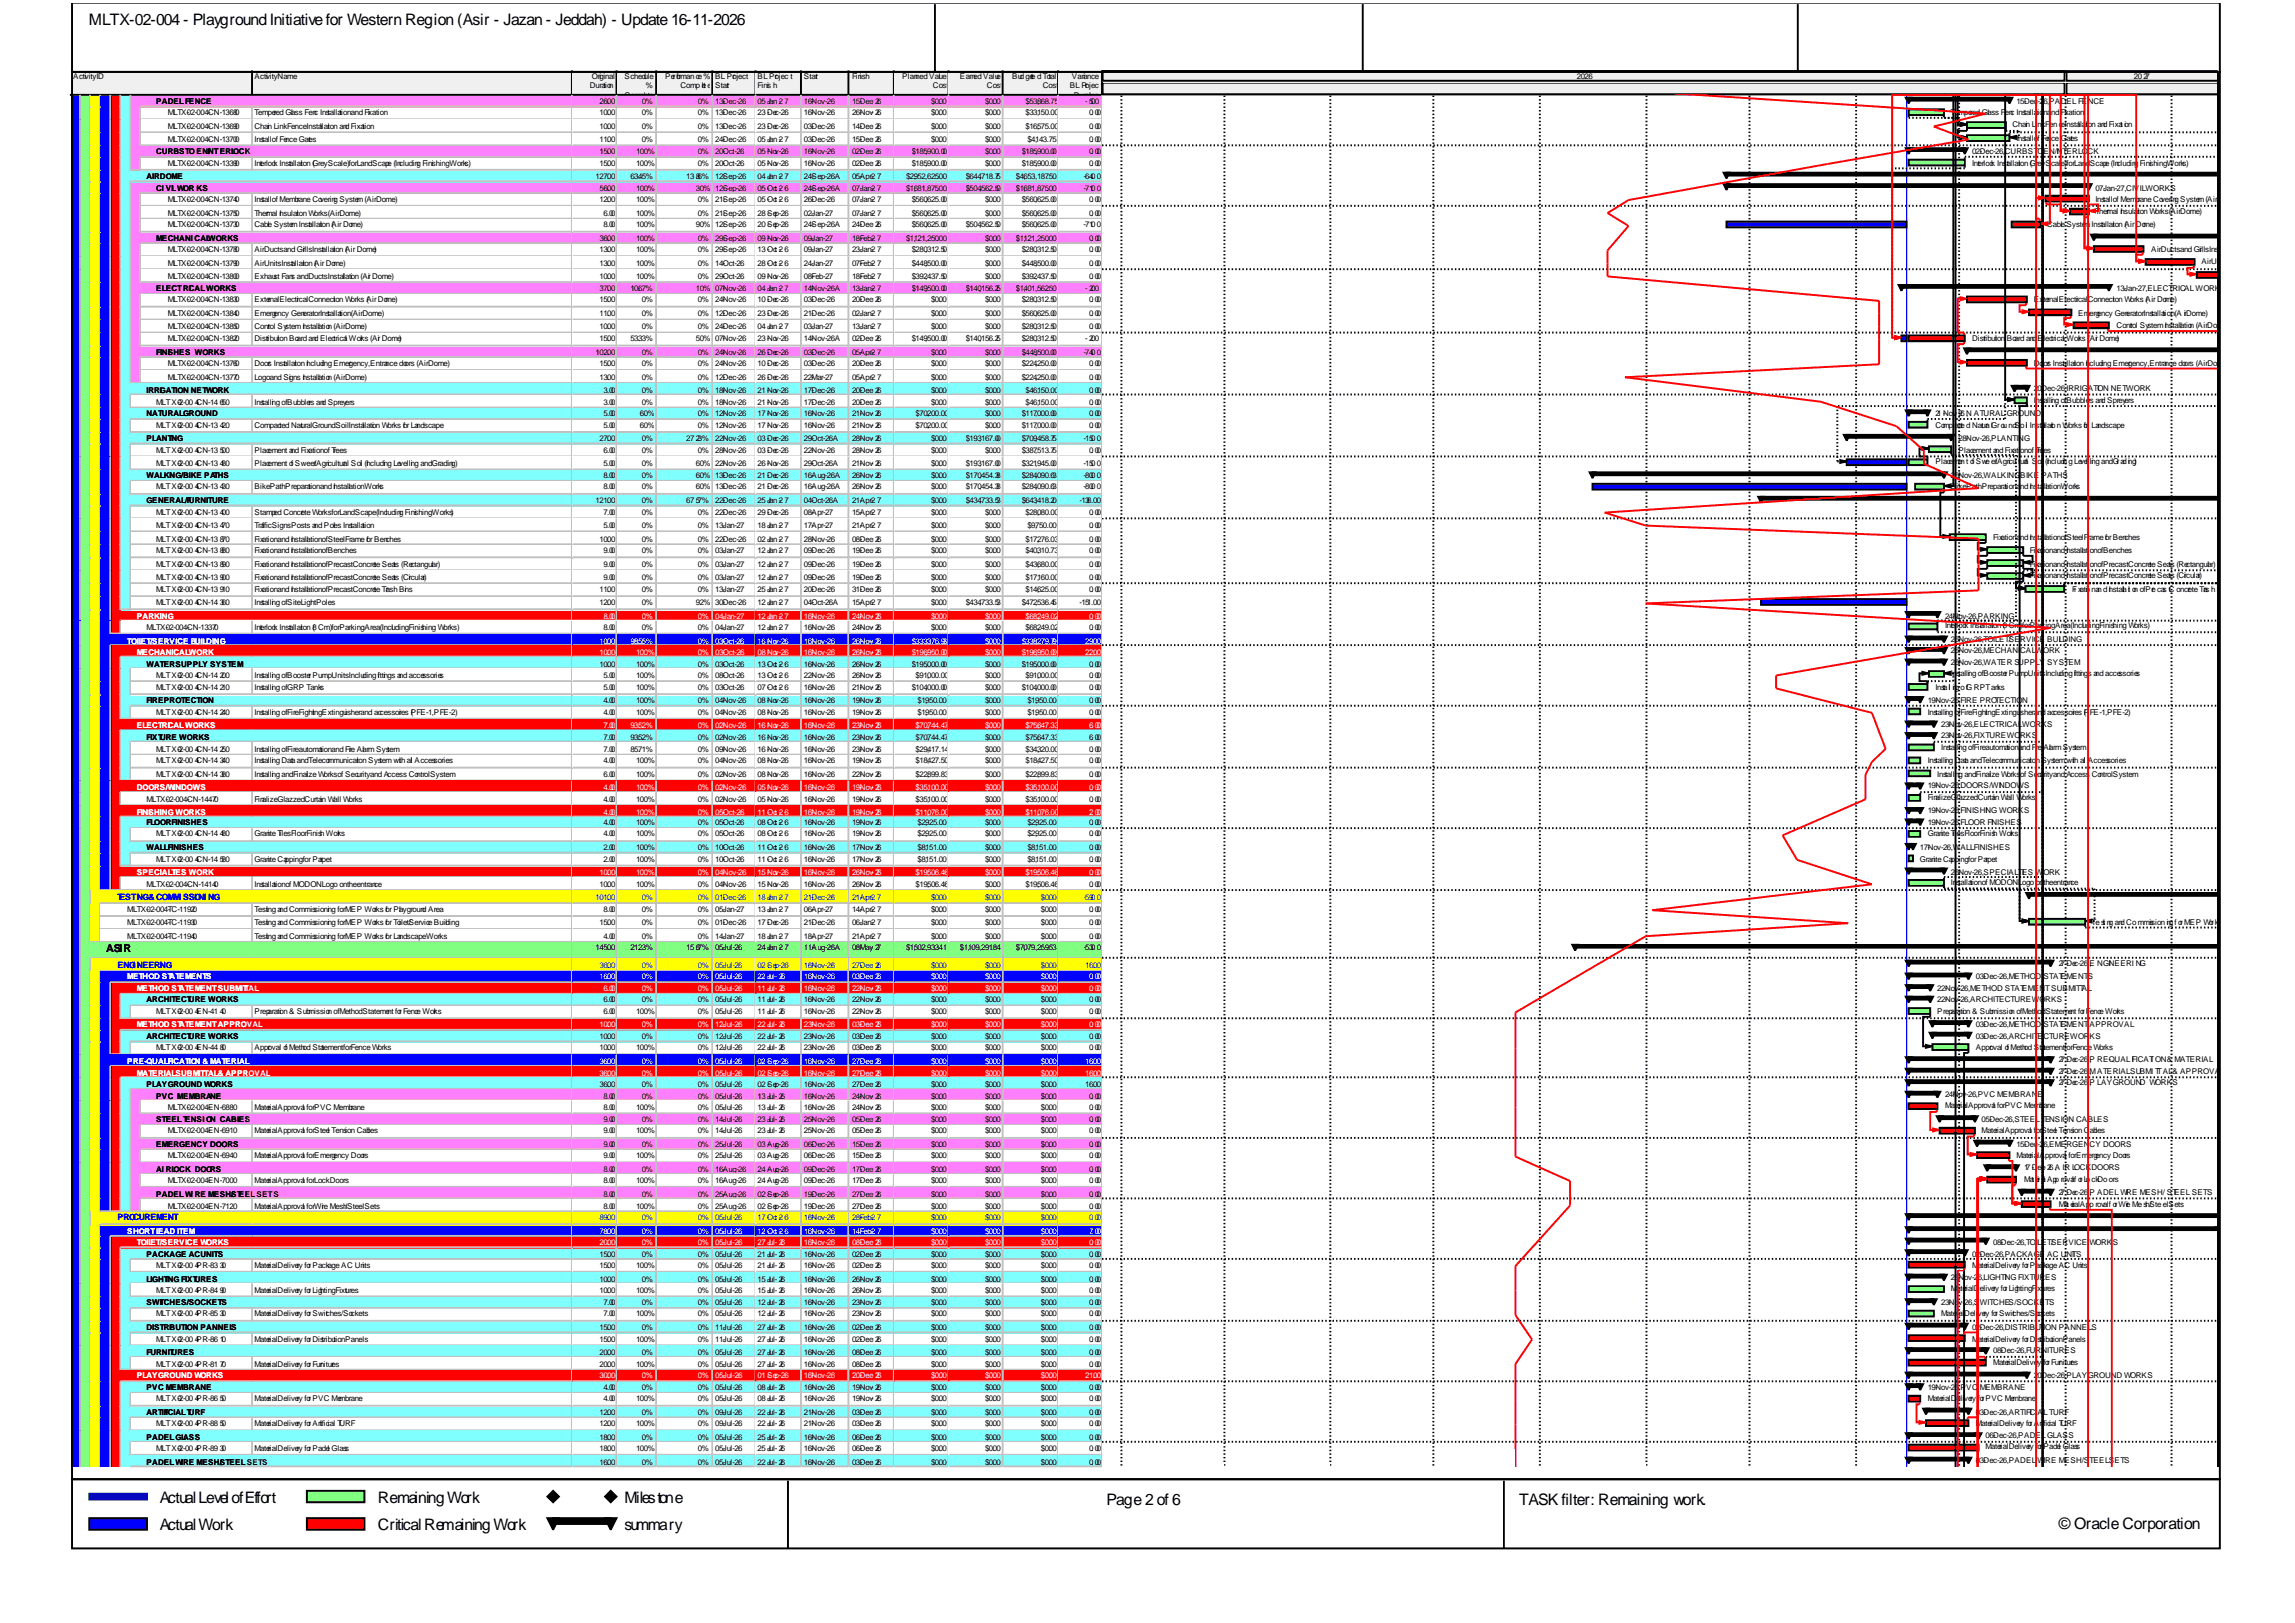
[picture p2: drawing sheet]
<svg xmlns="http://www.w3.org/2000/svg" width="420mm" height="297mm" viewBox="0 0 420 297" stroke-linecap="round" stroke-linejoin="round" font-family="sans-serif">
<defs><g id="words">
<g font-size="2.9">
<text x="16.2" y="4.5">MLTX-02-004 - Playground Initiative for Western Region (Asir - Jazan - Jeddah) - Update 16-11-2026</text>
<text x="29.3" y="275.1">Actual Level of Effort</text>
<text x="69.1" y="275.1">Remaining Work</text>
<text x="114.3" y="275.1">Milestone</text>
<text x="202.5" y="275.5">Page 2 of 6</text>
<text x="278" y="275.5">TASK filter: Remaining work.</text>
<text x="29.3" y="280.1">Actual Work</text>
<text x="69.1" y="280.1">Critical Remaining Work</text>
<text x="114.3" y="280.1">summary</text>
<text x="376.8" y="279.7">© Oracle Corporation</text>
</g>
<text font-size="2" x="19.4" y="174.2">ASIR</text>
<g font-size="1.6" fill="#00f">
<text x="21.5" y="164.7">TESTING &amp;COMMISSIONING</text>
<text x="21.5" y="177.1">ENGINEERING</text>
<text x="21.5" y="223.3">PROCUREMENT</text>
</g>
<g font-size="1.4">
<text x="13.4" y="14.4">Activity ID</text>
<text x="46.6" y="14.4">Activity Name</text>
<text x="107.9" y="16.2">Duration</text>
<text x="108.3" y="14.4">Original</text>
<text x="114.3" y="14.4">Schedule</text>
<text x="114.3" y="18">Complete</text>
<text x="118.2" y="16.2">%</text>
<text x="121.7" y="14.4">Performan ce %</text>
<text x="124.5" y="16.2">Comp let e</text>
<text x="130.9" y="14.4">BL Project</text>
<text x="130.9" y="16.2">Start</text>
<text x="138.6" y="14.4">BL Projec t</text>
<text x="138.6" y="16.2">Finis h</text>
<text x="147.1" y="14.4">Start</text>
<text x="155.9" y="14.4">Finish</text>
<text x="165.1" y="14.4">Planned Value</text>
<text x="170.7" y="16.2">Cost</text>
<text x="175.7" y="14.4">Earned Value</text>
<text x="180.6" y="16.2">Cost</text>
<text x="185.2" y="14.4">Bud gete d Total</text>
<text x="190.9" y="16.2">Cost</text>
<text x="195.8" y="16.2">BL Projec t</text>
<text x="196.1" y="14.4">Variance -</text>
<text x="196.5" y="18">Duration</text>
<text x="288.6" y="14.4">2026</text>
<text x="390.5" y="14.4">20 27</text>
<text x="28.6" y="19">PADEL FENCE</text>
<text x="30.7" y="21.1">MLTX-02-004-CN-13680</text>
<text x="30.7" y="23.6">MLTX-02-004-CN-13690</text>
<text x="46.6" y="21.1">Tempered Glass Fenc Installation and Fixation</text>
<text x="46.6" y="23.6">Chain Link Fence Installation and Fixation</text>
<text x="109.7" y="19">26.00</text>
<text x="109.7" y="21.1">10.00</text>
<text x="109.7" y="23.6">10.00</text>
<text x="117.5" y="19">0%</text>
<text x="117.5" y="21.1">0%</text>
<text x="117.5" y="23.6">0%</text>
<text x="127.7" y="19">0%</text>
<text x="127.7" y="21.1">0%</text>
<text x="127.7" y="23.6">0%</text>
<text x="130.9" y="19">13-Dec-26</text>
<text x="130.9" y="21.1">13-Dec-26</text>
<text x="130.9" y="23.6">13-Dec-26</text>
<text x="138.6" y="19">05 -Jan -2 7</text>
<text x="138.6" y="21.1">23 -Dec-26</text>
<text x="138.6" y="23.6">23 -Dec-26</text>
<text x="147.1" y="19">16-Nov-26</text>
<text x="147.1" y="21.1">16-Nov-26</text>
<text x="147.1" y="23.6">03-Dec-26</text>
<text x="155.9" y="19">15-Dec-26</text>
<text x="155.9" y="21.1">26-Nov-26</text>
<text x="155.9" y="23.6">14-Dec-26</text>
<text x="170.4" y="19">$0.00</text>
<text x="170.4" y="21.1">$0.00</text>
<text x="170.4" y="23.6">$0.00</text>
<text x="180.3" y="19">$0.00</text>
<text x="180.3" y="21.1">$0.00</text>
<text x="180.3" y="23.6">$0.00</text>
<text x="187.7" y="19">$53,868.75</text>
<text x="187.7" y="21.1">$33,150.00</text>
<text x="187.7" y="23.6">$16,575.00</text>
<text x="198.6" y="19">-5.00</text>
<text x="199.3" y="21.1">0. 00</text>
<text x="199.3" y="23.6">0. 00</text>
<text x="357" y="21.1">Tempered Glass Fenc Installation and Fixation</text>
<text x="368.3" y="23.2">Chain Link Fen ce Installation and Fixat ion</text>
<text x="369" y="19">15-Dec-26, PADEL FENCE</text>
<text x="28.6" y="28.2">CURBSTO EN/INTERLOCK</text>
<text x="30.7" y="26.1">MLTX-02-004-CN-13700</text>
<text x="46.6" y="26.1">Install of Fence Gates</text>
<text x="109.7" y="26.1">11.00</text>
<text x="109.7" y="28.2">15.00</text>
<text x="116.4" y="28.2">100%</text>
<text x="117.5" y="26.1">0%</text>
<text x="127.7" y="26.1">0%</text>
<text x="127.7" y="28.2">0%</text>
<text x="130.9" y="26.1">24-Dec-26</text>
<text x="130.9" y="28.2">20-Oct-26</text>
<text x="138.6" y="26.1">05 -Jan -2 7</text>
<text x="138.6" y="28.2">05 -Nov-26</text>
<text x="147.1" y="26.1">03-Dec-26</text>
<text x="147.1" y="28.2">16-Nov-26</text>
<text x="155.9" y="26.1">15-Dec-26</text>
<text x="155.9" y="28.2">02-Dec-26</text>
<text x="166.9" y="28.2">$185,900.00</text>
<text x="170.4" y="26.1">$0.00</text>
<text x="180.3" y="26.1">$0.00</text>
<text x="180.3" y="28.2">$0.00</text>
<text x="187" y="28.2">$185,900.00</text>
<text x="188" y="26.1">$4,143.75</text>
<text x="199.3" y="26.1">0. 00</text>
<text x="199.3" y="28.2">0. 00</text>
<text x="360.9" y="28.2">02-Dec-26, CURBSTOEN/INTERLOCK</text>
<text x="369" y="25.7">Install of Fence Gates</text>
<text x="26.8" y="32.8">AIR DOME</text>
<text x="28.6" y="34.9">CI VIL WOR KS</text>
<text x="30.7" y="30.3">MLTX-02-004-CN-13390</text>
<text x="46.6" y="30.3">Interlock Installation (Grey Scale) for LandScape (Including Finishing Works)</text>
<text x="109" y="32.8">127.00</text>
<text x="109.7" y="30.3">15.00</text>
<text x="109.7" y="34.9">56.00</text>
<text x="115.4" y="32.8">63.45%</text>
<text x="116.4" y="30.3">100%</text>
<text x="116.4" y="34.9">100%</text>
<text x="125.6" y="32.8">13 .86%</text>
<text x="127.4" y="34.9">30%</text>
<text x="127.7" y="30.3">0%</text>
<text x="130.9" y="30.3">20-Oct-26</text>
<text x="130.9" y="32.8">12-Sep-26</text>
<text x="130.9" y="34.9">12-Sep-26</text>
<text x="138.6" y="30.3">05 -Nov-26</text>
<text x="138.6" y="32.8">04 -Jan -2 7</text>
<text x="138.6" y="34.9">05 -Oct -2 6</text>
<text x="147.1" y="30.3">16-Nov-26</text>
<text x="147.1" y="32.8">24-Sep-26 A</text>
<text x="147.1" y="34.9">24-Sep-26 A</text>
<text x="155.9" y="30.3">02-Dec-26</text>
<text x="155.9" y="32.8">05-Apr-2 7</text>
<text x="155.9" y="34.9">07-Jan-2 7</text>
<text x="165.8" y="32.8">$2,952,625.00</text>
<text x="165.8" y="34.9">$1,681,875.00</text>
<text x="166.9" y="30.3">$185,900.00</text>
<text x="176.7" y="32.8">$644,718.75</text>
<text x="176.7" y="34.9">$504,562.50</text>
<text x="180.3" y="30.3">$0.00</text>
<text x="185.9" y="32.8">$4,653,187.50</text>
<text x="185.9" y="34.9">$1,681,875.00</text>
<text x="187" y="30.3">$185,900.00</text>
<text x="198.3" y="32.8">-64.0 0</text>
<text x="198.3" y="34.9">-71.0 0</text>
<text x="199.3" y="30.3">0. 00</text>
<text x="360.9" y="30.3">Interlock Installation (Grey Scale) for LandScape (Including Finishing Works)</text>
<text x="383.5" y="34.9">07-Jan-27, CIVIL WORKS</text>
<text x="30.7" y="37">MLTX-02-004-CN-13740</text>
<text x="30.7" y="39.5">MLTX-02-004-CN-13750</text>
<text x="30.7" y="41.6">MLTX-02-004-CN-13730</text>
<text x="46.6" y="37">Install of Membrane Covering System (Air Dome)</text>
<text x="46.6" y="39.5">Thermal Insulation Works (Air Dome)</text>
<text x="46.6" y="41.6">Cable System Installation (Air Dome)</text>
<text x="109.7" y="37">12.00</text>
<text x="110.4" y="39.5">6.00</text>
<text x="110.4" y="41.6">8.00</text>
<text x="116.4" y="37">100%</text>
<text x="116.4" y="39.5">100%</text>
<text x="116.4" y="41.6">100%</text>
<text x="127.4" y="41.6">90%</text>
<text x="127.7" y="37">0%</text>
<text x="127.7" y="39.5">0%</text>
<text x="130.9" y="37">21-Sep-26</text>
<text x="130.9" y="39.5">21-Sep-26</text>
<text x="130.9" y="41.6">12-Sep-26</text>
<text x="138.6" y="37">05 -Oct -2 6</text>
<text x="138.6" y="39.5">28 -Sep-26</text>
<text x="138.6" y="41.6">20 -Sep-26</text>
<text x="147.1" y="37">26-Dec-26</text>
<text x="147.1" y="39.5">02-Jan-27</text>
<text x="147.1" y="41.6">24-Sep-26 A</text>
<text x="155.9" y="37">07-Jan-2 7</text>
<text x="155.9" y="39.5">07-Jan-2 7</text>
<text x="155.9" y="41.6">24-Dec-26</text>
<text x="166.9" y="37">$560,625.00</text>
<text x="166.9" y="39.5">$560,625.00</text>
<text x="166.9" y="41.6">$560,625.00</text>
<text x="176.7" y="41.6">$504,562.50</text>
<text x="180.3" y="37">$0.00</text>
<text x="180.3" y="39.5">$0.00</text>
<text x="187" y="37">$560,625.00</text>
<text x="187" y="39.5">$560,625.00</text>
<text x="187" y="41.6">$560,625.00</text>
<text x="198.3" y="41.6">-71.0 0</text>
<text x="199.3" y="37">0. 00</text>
<text x="199.3" y="39.5">0. 00</text>
<text x="374.6" y="41.6">Cable System Installation (Air Dome)</text>
<text x="383.5" y="37">Install of Membrane Covering System (Air Dome)</text>
<text x="383.5" y="39.1">Thermal Insulation Works (Air Dome)</text>
<text x="28.6" y="44.1">MECHANI CAL WORKS</text>
<text x="30.7" y="46.2">MLTX-02-004-CN-13780</text>
<text x="46.6" y="46.2">Air Ducts and Grills Installation (Air Dome)</text>
<text x="109.7" y="44.1">36.00</text>
<text x="109.7" y="46.2">13.00</text>
<text x="116.4" y="44.1">100%</text>
<text x="116.4" y="46.2">100%</text>
<text x="127.7" y="44.1">0%</text>
<text x="127.7" y="46.2">0%</text>
<text x="130.9" y="44.1">29-Sep-26</text>
<text x="130.9" y="46.2">29-Sep-26</text>
<text x="138.6" y="44.1">09 -Nov-26</text>
<text x="138.6" y="46.2">13 -Oct -2 6</text>
<text x="147.1" y="44.1">09-Jan-27</text>
<text x="147.1" y="46.2">09-Jan-27</text>
<text x="155.9" y="44.1">18-Feb-2 7</text>
<text x="155.9" y="46.2">23-Jan-2 7</text>
<text x="165.8" y="44.1">$1,121,250.00</text>
<text x="166.9" y="46.2">$280,312.50</text>
<text x="180.3" y="44.1">$0.00</text>
<text x="180.3" y="46.2">$0.00</text>
<text x="185.9" y="44.1">$1,121,250.00</text>
<text x="187" y="46.2">$280,312.50</text>
<text x="199.3" y="44.1">0. 00</text>
<text x="199.3" y="46.2">0. 00</text>
<text x="393.7" y="46.2">Air Ducts and Grills Installation (Air Dome)</text>
<text x="28.6" y="53.2">ELECTRICAL WORKS</text>
<text x="30.7" y="48.6">MLTX-02-004-CN-13790</text>
<text x="30.7" y="51.1">MLTX-02-004-CN-13800</text>
<text x="46.6" y="48.6">Air Units Installation (Air Dome)</text>
<text x="46.6" y="51.1">Exhaust Fans and Ducts Instalation (Air Dome)</text>
<text x="109.7" y="48.6">13.00</text>
<text x="109.7" y="51.1">10.00</text>
<text x="109.7" y="53.2">37.00</text>
<text x="115.4" y="53.2">10.67%</text>
<text x="116.4" y="48.6">100%</text>
<text x="116.4" y="51.1">100%</text>
<text x="127.4" y="53.2">10%</text>
<text x="127.7" y="48.6">0%</text>
<text x="127.7" y="51.1">0%</text>
<text x="130.9" y="48.6">14-Oct-26</text>
<text x="130.9" y="51.1">29-Oct-26</text>
<text x="130.9" y="53.2">07-Nov-26</text>
<text x="138.6" y="48.6">28 -Oct -2 6</text>
<text x="138.6" y="51.1">09 -Nov-26</text>
<text x="138.6" y="53.2">04 -Jan -2 7</text>
<text x="147.1" y="48.6">24-Jan-27</text>
<text x="147.1" y="51.1">08-Feb-27</text>
<text x="147.1" y="53.2">14-Nov-26 A</text>
<text x="155.9" y="48.6">07-Feb-2 7</text>
<text x="155.9" y="51.1">18-Feb-2 7</text>
<text x="155.9" y="53.2">13-Jan-2 7</text>
<text x="166.9" y="48.6">$448,500.00</text>
<text x="166.9" y="51.1">$392,437.50</text>
<text x="166.9" y="53.2">$149,500.00</text>
<text x="176.7" y="53.2">$140,156.25</text>
<text x="180.3" y="48.6">$0.00</text>
<text x="180.3" y="51.1">$0.00</text>
<text x="185.9" y="53.2">$1,401,562.50</text>
<text x="187" y="48.6">$448,500.00</text>
<text x="187" y="51.1">$392,437.50</text>
<text x="198.6" y="53.2">-2.00</text>
<text x="199.3" y="48.6">0. 00</text>
<text x="199.3" y="51.1">0. 00</text>
<text x="387.3" y="53.2">13-Jan-27, ELECTRICAL WORKS</text>
<text x="402.9" y="48.3">Air Units Installation (Air Dome)</text>
<text x="30.7" y="55.3">MLTX-02-004-CN-13830</text>
<text x="30.7" y="57.8">MLTX-02-004-CN-13840</text>
<text x="46.6" y="55.3">External Electrical Connection Works (Air Dome)</text>
<text x="46.6" y="57.8">Emergency Generator Installation (Air Dome)</text>
<text x="109.7" y="55.3">15.00</text>
<text x="109.7" y="57.8">11.00</text>
<text x="117.5" y="55.3">0%</text>
<text x="117.5" y="57.8">0%</text>
<text x="127.7" y="55.3">0%</text>
<text x="127.7" y="57.8">0%</text>
<text x="130.9" y="55.3">24-Nov-26</text>
<text x="130.9" y="57.8">12-Dec-26</text>
<text x="138.6" y="55.3">10 -Dec-26</text>
<text x="138.6" y="57.8">23 -Dec-26</text>
<text x="147.1" y="55.3">03-Dec-26</text>
<text x="147.1" y="57.8">21-Dec-26</text>
<text x="155.9" y="55.3">20-Dec-26</text>
<text x="155.9" y="57.8">02-Jan-2 7</text>
<text x="170.4" y="55.3">$0.00</text>
<text x="170.4" y="57.8">$0.00</text>
<text x="180.3" y="55.3">$0.00</text>
<text x="180.3" y="57.8">$0.00</text>
<text x="187" y="55.3">$280,312.50</text>
<text x="187" y="57.8">$560,625.00</text>
<text x="199.3" y="55.3">0. 00</text>
<text x="199.3" y="57.8">0. 00</text>
<text x="372.2" y="55.3">External Electrical Connection Works (Air Dome)</text>
<text x="380.3" y="57.8">Emergency Generator Installation (A ir Dome)</text>
<text x="387.3" y="59.9">Control System Installation (Air Dome)</text>
<text x="28.6" y="64.9">FINISHES WORKS</text>
<text x="30.7" y="60.3">MLTX-02-004-CN-13850</text>
<text x="30.7" y="62.4">MLTX-02-004-CN-13820</text>
<text x="46.6" y="60.3">Control System Installation (Air Dome)</text>
<text x="46.6" y="62.4">Distribution Board and Electrical Works (Air Dome)</text>
<text x="109" y="64.9">102.00</text>
<text x="109.7" y="60.3">10.00</text>
<text x="109.7" y="62.4">15.00</text>
<text x="115.4" y="62.4">53.33%</text>
<text x="117.5" y="60.3">0%</text>
<text x="117.5" y="64.9">0%</text>
<text x="127.4" y="62.4">50%</text>
<text x="127.7" y="60.3">0%</text>
<text x="127.7" y="64.9">0%</text>
<text x="130.9" y="60.3">24-Dec-26</text>
<text x="130.9" y="62.4">07-Nov-26</text>
<text x="130.9" y="64.9">24-Nov-26</text>
<text x="138.6" y="60.3">04 -Jan -2 7</text>
<text x="138.6" y="62.4">23 -Nov-26</text>
<text x="138.6" y="64.9">26 -Dec-26</text>
<text x="147.1" y="60.3">03-Jan-27</text>
<text x="147.1" y="62.4">14-Nov-26 A</text>
<text x="147.1" y="64.9">03-Dec-26</text>
<text x="155.9" y="60.3">13-Jan-2 7</text>
<text x="155.9" y="62.4">02-Dec-26</text>
<text x="155.9" y="64.9">05-Apr-2 7</text>
<text x="166.9" y="62.4">$149,500.00</text>
<text x="170.4" y="60.3">$0.00</text>
<text x="170.4" y="64.9">$0.00</text>
<text x="176.7" y="62.4">$140,156.25</text>
<text x="180.3" y="60.3">$0.00</text>
<text x="180.3" y="64.9">$0.00</text>
<text x="187" y="60.3">$280,312.50</text>
<text x="187" y="62.4">$280,312.50</text>
<text x="187" y="64.9">$448,500.00</text>
<text x="198.3" y="64.9">-74.0 0</text>
<text x="198.6" y="62.4">-2.00</text>
<text x="199.3" y="60.3">0. 00</text>
<text x="360.9" y="62.4">Distribution Board and Electrical Works (Air Dome)</text>
<text x="26.8" y="71.9">IRRIGATION NETWORK</text>
<text x="30.7" y="67">MLTX-02-004-CN-13760</text>
<text x="30.7" y="69.5">MLTX-02-004-CN-13770</text>
<text x="46.6" y="67">Doors Installation Including Emergency, Entrance doors (Air Dome)</text>
<text x="46.6" y="69.5">Logo and Signs Installation (Air Dome)</text>
<text x="109.7" y="67">15.00</text>
<text x="109.7" y="69.5">13.00</text>
<text x="110.4" y="71.9">3.00</text>
<text x="117.5" y="67">0%</text>
<text x="117.5" y="69.5">0%</text>
<text x="117.5" y="71.9">0%</text>
<text x="127.7" y="67">0%</text>
<text x="127.7" y="69.5">0%</text>
<text x="127.7" y="71.9">0%</text>
<text x="130.9" y="67">24-Nov-26</text>
<text x="130.9" y="69.5">12-Dec-26</text>
<text x="130.9" y="71.9">18-Nov-26</text>
<text x="138.6" y="67">10 -Dec-26</text>
<text x="138.6" y="69.5">26 -Dec-26</text>
<text x="138.6" y="71.9">21 -Nov-26</text>
<text x="147.1" y="67">03-Dec-26</text>
<text x="147.1" y="69.5">22-Mar-27</text>
<text x="147.1" y="71.9">17-Dec-26</text>
<text x="155.9" y="67">20-Dec-26</text>
<text x="155.9" y="69.5">05-Apr-2 7</text>
<text x="155.9" y="71.9">20-Dec-26</text>
<text x="170.4" y="67">$0.00</text>
<text x="170.4" y="69.5">$0.00</text>
<text x="170.4" y="71.9">$0.00</text>
<text x="180.3" y="67">$0.00</text>
<text x="180.3" y="69.5">$0.00</text>
<text x="180.3" y="71.9">$0.00</text>
<text x="187" y="67">$224,250.00</text>
<text x="187" y="69.5">$224,250.00</text>
<text x="187.7" y="71.9">$46,150.00</text>
<text x="199.3" y="67">0. 00</text>
<text x="199.3" y="69.5">0. 00</text>
<text x="199.3" y="71.9">0. 00</text>
<text x="372.2" y="67">Doors Installation Including Emergency, Entrance doors (Air Dome)</text>
<text x="372.2" y="71.6">20-Dec-26, IRRIGATION NETWORK</text>
<text x="26.8" y="76.2">NATURAL GROUND</text>
<text x="28.6" y="74">MLTX-02-00 4-CN-14 650</text>
<text x="46.6" y="74">Installing of Bubblers and Spreyers</text>
<text x="110.4" y="74">3.00</text>
<text x="110.4" y="76.2">5.00</text>
<text x="117.1" y="76.2">60%</text>
<text x="117.5" y="74">0%</text>
<text x="127.7" y="74">0%</text>
<text x="127.7" y="76.2">0%</text>
<text x="130.9" y="74">18-Nov-26</text>
<text x="130.9" y="76.2">12-Nov-26</text>
<text x="138.6" y="74">21 -Nov-26</text>
<text x="138.6" y="76.2">17 -Nov-26</text>
<text x="147.1" y="74">17-Dec-26</text>
<text x="147.1" y="76.2">16-Nov-26</text>
<text x="155.9" y="74">20-Dec-26</text>
<text x="155.9" y="76.2">21-Nov-26</text>
<text x="167.6" y="76.2">$70,200.00</text>
<text x="170.4" y="74">$0.00</text>
<text x="180.3" y="74">$0.00</text>
<text x="180.3" y="76.2">$0.00</text>
<text x="187" y="76.2">$117,000.00</text>
<text x="187.7" y="74">$46,150.00</text>
<text x="199.3" y="74">0. 00</text>
<text x="199.3" y="76.2">0. 00</text>
<text x="354.2" y="76.2">21 -Nov-26 , N ATURAL GROUND</text>
<text x="372.2" y="73.7">Installing of Bubblers and Spreyers</text>
<text x="26.8" y="80.7">PLANTING</text>
<text x="28.6" y="78.3">MLTX-02-00 4-CN-13 420</text>
<text x="28.6" y="82.9">MLTX-02-00 4-CN-13 500</text>
<text x="46.6" y="78.3">Compacted Natural Ground Soil Installation Works for Landscape</text>
<text x="46.6" y="82.9">Placement and Fixation of Trees</text>
<text x="109.7" y="80.7">27.00</text>
<text x="110.4" y="78.3">5.00</text>
<text x="110.4" y="82.9">6.00</text>
<text x="117.1" y="78.3">60%</text>
<text x="117.5" y="80.7">0%</text>
<text x="117.5" y="82.9">0%</text>
<text x="125.6" y="80.7">27 .23%</text>
<text x="127.7" y="78.3">0%</text>
<text x="127.7" y="82.9">0%</text>
<text x="130.9" y="78.3">12-Nov-26</text>
<text x="130.9" y="80.7">22-Nov-26</text>
<text x="130.9" y="82.9">28-Nov-26</text>
<text x="138.6" y="78.3">17 -Nov-26</text>
<text x="138.6" y="80.7">03 -Dec-26</text>
<text x="138.6" y="82.9">03 -Dec-26</text>
<text x="147.1" y="78.3">16-Nov-26</text>
<text x="147.1" y="80.7">29-Oct-26 A</text>
<text x="147.1" y="82.9">22-Nov-26</text>
<text x="155.9" y="78.3">21-Nov-26</text>
<text x="155.9" y="80.7">28-Nov-26</text>
<text x="155.9" y="82.9">28-Nov-26</text>
<text x="167.6" y="78.3">$70,200.00</text>
<text x="170.4" y="80.7">$0.00</text>
<text x="170.4" y="82.9">$0.00</text>
<text x="176.7" y="80.7">$193,167.00</text>
<text x="180.3" y="78.3">$0.00</text>
<text x="180.3" y="82.9">$0.00</text>
<text x="187" y="78.3">$117,000.00</text>
<text x="187" y="80.7">$709,458.75</text>
<text x="187" y="82.9">$387,513.75</text>
<text x="198.3" y="80.7">-15.0 0</text>
<text x="199.3" y="78.3">0. 00</text>
<text x="199.3" y="82.9">0. 00</text>
<text x="354.2" y="78.3">Comp acte d Natura l Grou nd So il Installatio n Works for Landscape</text>
<text x="358.4" y="80.7">28-Nov-26, PLANTING</text>
<text x="358.4" y="82.9">Placement and Fixation of Trees</text>
<text x="26.8" y="87.5">WALKING/BIKE PATHS</text>
<text x="28.6" y="85.3">MLTX-02-00 4-CN-13 480</text>
<text x="28.6" y="89.6">MLTX-02-00 4-CN-13 430</text>
<text x="46.6" y="85.3">Placement of Sweet/Agricultural Soil (Including Levelling and Grading)</text>
<text x="46.6" y="89.6">Bike Path Preparation and Installation Works</text>
<text x="110.4" y="85.3">5.00</text>
<text x="110.4" y="87.5">8.00</text>
<text x="110.4" y="89.6">8.00</text>
<text x="117.5" y="85.3">0%</text>
<text x="117.5" y="87.5">0%</text>
<text x="117.5" y="89.6">0%</text>
<text x="127.4" y="85.3">60%</text>
<text x="127.4" y="87.5">60%</text>
<text x="127.4" y="89.6">60%</text>
<text x="130.9" y="85.3">22-Nov-26</text>
<text x="130.9" y="87.5">13-Dec-26</text>
<text x="130.9" y="89.6">13-Dec-26</text>
<text x="138.6" y="85.3">26 -Nov-26</text>
<text x="138.6" y="87.5">21 -Dec-26</text>
<text x="138.6" y="89.6">21 -Dec-26</text>
<text x="147.1" y="85.3">29-Oct-26 A</text>
<text x="147.1" y="87.5">16-Aug-26 A</text>
<text x="147.1" y="89.6">16-Aug-26 A</text>
<text x="155.9" y="85.3">21-Nov-26</text>
<text x="155.9" y="87.5">26-Nov-26</text>
<text x="155.9" y="89.6">26-Nov-26</text>
<text x="170.4" y="85.3">$0.00</text>
<text x="170.4" y="87.5">$0.00</text>
<text x="170.4" y="89.6">$0.00</text>
<text x="176.7" y="85.3">$193,167.00</text>
<text x="176.7" y="87.5">$170,454.38</text>
<text x="176.7" y="89.6">$170,454.38</text>
<text x="187" y="85.3">$321,945.00</text>
<text x="187" y="87.5">$284,090.63</text>
<text x="187" y="89.6">$284,090.63</text>
<text x="198.3" y="85.3">-15.0 0</text>
<text x="198.3" y="87.5">-80.0 0</text>
<text x="198.3" y="89.6">-80.0 0</text>
<text x="354.2" y="85">Placemen t of Swe et/Agricul tural Soil (Includin g Level ling and Grad ing)</text>
<text x="357" y="87.5">26-Nov-26, WALKING/BIKE PATHS</text>
<text x="357" y="89.6">Bike Path Preparation and Installation Works</text>
<text x="26.8" y="92">GENERAL/FURNITURE</text>
<text x="28.6" y="94.2">MLTX-02-00 4-CN-13 400</text>
<text x="46.6" y="94.2">Stamped Concrete Works for LandScape (Including Finishing Works)</text>
<text x="109" y="92">121.00</text>
<text x="110.4" y="94.2">7.00</text>
<text x="117.5" y="92">0%</text>
<text x="117.5" y="94.2">0%</text>
<text x="125.6" y="92">67 .57%</text>
<text x="127.7" y="94.2">0%</text>
<text x="130.9" y="92">22-Dec-26</text>
<text x="130.9" y="94.2">22-Dec-26</text>
<text x="138.6" y="92">25 -Jan -2 7</text>
<text x="138.6" y="94.2">29 -Dec-26</text>
<text x="147.1" y="92">04-Oct-26 A</text>
<text x="147.1" y="94.2">08-Apr-27</text>
<text x="155.9" y="92">21-Apr-2 7</text>
<text x="155.9" y="94.2">15-Apr-2 7</text>
<text x="170.4" y="92">$0.00</text>
<text x="170.4" y="94.2">$0.00</text>
<text x="176.7" y="92">$434,733.53</text>
<text x="180.3" y="94.2">$0.00</text>
<text x="187" y="92">$643,418.20</text>
<text x="187.7" y="94.2">$28,080.00</text>
<text x="197.6" y="92">-138.00</text>
<text x="199.3" y="94.2">0. 00</text>
<text x="28.6" y="96.6">MLTX-02-00 4-CN-13 470</text>
<text x="28.6" y="99.1">MLTX-02-00 4-CN-13 870</text>
<text x="28.6" y="101.2">MLTX-02-00 4-CN-13 880</text>
<text x="46.6" y="96.6">Traffic Signs Posts and Poles Installation</text>
<text x="46.6" y="99.1">Fixation and Installation of Steel Frame for Benches</text>
<text x="46.6" y="101.2">Fixation and Installation of Benches</text>
<text x="109.7" y="99.1">10.00</text>
<text x="110.4" y="96.6">5.00</text>
<text x="110.4" y="101.2">9.00</text>
<text x="117.5" y="96.6">0%</text>
<text x="117.5" y="99.1">0%</text>
<text x="117.5" y="101.2">0%</text>
<text x="127.7" y="96.6">0%</text>
<text x="127.7" y="99.1">0%</text>
<text x="127.7" y="101.2">0%</text>
<text x="130.9" y="96.6">13-Jan-27</text>
<text x="130.9" y="99.1">22-Dec-26</text>
<text x="130.9" y="101.2">03-Jan-27</text>
<text x="138.6" y="96.6">18 -Jan -2 7</text>
<text x="138.6" y="99.1">02 -Jan -2 7</text>
<text x="138.6" y="101.2">12 -Jan -2 7</text>
<text x="147.1" y="96.6">17-Apr-27</text>
<text x="147.1" y="99.1">28-Nov-26</text>
<text x="147.1" y="101.2">09-Dec-26</text>
<text x="155.9" y="96.6">21-Apr-2 7</text>
<text x="155.9" y="99.1">08-Dec-26</text>
<text x="155.9" y="101.2">19-Dec-26</text>
<text x="170.4" y="96.6">$0.00</text>
<text x="170.4" y="99.1">$0.00</text>
<text x="170.4" y="101.2">$0.00</text>
<text x="180.3" y="96.6">$0.00</text>
<text x="180.3" y="99.1">$0.00</text>
<text x="180.3" y="101.2">$0.00</text>
<text x="187.7" y="99.1">$17,276.03</text>
<text x="187.7" y="101.2">$40,310.73</text>
<text x="188" y="96.6">$9,750.00</text>
<text x="199.3" y="96.6">0. 00</text>
<text x="199.3" y="99.1">0. 00</text>
<text x="199.3" y="101.2">0. 00</text>
<text x="364.8" y="98.7">Fixation and Installation of Steel Frame for Benches</text>
<text x="371.5" y="101.2">Fixation and Installation of Benches</text>
<text x="28.6" y="103.7">MLTX-02-00 4-CN-13 890</text>
<text x="28.6" y="106.1">MLTX-02-00 4-CN-13 900</text>
<text x="46.6" y="103.7">Fixation and Installation of Precast Concrete Seats (Rectangular)</text>
<text x="46.6" y="106.1">Fixation and Installation of Precast Concrete Seats (Circular)</text>
<text x="110.4" y="103.7">9.00</text>
<text x="110.4" y="106.1">9.00</text>
<text x="117.5" y="103.7">0%</text>
<text x="117.5" y="106.1">0%</text>
<text x="127.7" y="103.7">0%</text>
<text x="127.7" y="106.1">0%</text>
<text x="130.9" y="103.7">03-Jan-27</text>
<text x="130.9" y="106.1">03-Jan-27</text>
<text x="138.6" y="103.7">12 -Jan -2 7</text>
<text x="138.6" y="106.1">12 -Jan -2 7</text>
<text x="147.1" y="103.7">09-Dec-26</text>
<text x="147.1" y="106.1">09-Dec-26</text>
<text x="155.9" y="103.7">19-Dec-26</text>
<text x="155.9" y="106.1">19-Dec-26</text>
<text x="170.4" y="103.7">$0.00</text>
<text x="170.4" y="106.1">$0.00</text>
<text x="180.3" y="103.7">$0.00</text>
<text x="180.3" y="106.1">$0.00</text>
<text x="187.7" y="103.7">$43,680.00</text>
<text x="187.7" y="106.1">$17,160.00</text>
<text x="199.3" y="103.7">0. 00</text>
<text x="199.3" y="106.1">0. 00</text>
<text x="371.5" y="103.7">Fixation and Installation of Precast Concrete Seats (Rectangular)</text>
<text x="371.5" y="105.8">Fixation and Installation of Precast Concrete Seats (Circular)</text>
<text x="28.6" y="108.3">MLTX-02-00 4-CN-13 910</text>
<text x="28.6" y="110.7">MLTX-02-00 4-CN-14 360</text>
<text x="46.6" y="108.3">Fixation and Installation of Precast Concrete Trash Bins</text>
<text x="46.6" y="110.7">Installing of Site Light Poles</text>
<text x="109.7" y="108.3">11.00</text>
<text x="109.7" y="110.7">12.00</text>
<text x="117.5" y="108.3">0%</text>
<text x="117.5" y="110.7">0%</text>
<text x="127.4" y="110.7">92%</text>
<text x="127.7" y="108.3">0%</text>
<text x="130.9" y="108.3">13-Jan-27</text>
<text x="130.9" y="110.7">30-Dec-26</text>
<text x="138.6" y="108.3">25 -Jan -2 7</text>
<text x="138.6" y="110.7">12 -Jan -2 7</text>
<text x="147.1" y="108.3">20-Dec-26</text>
<text x="147.1" y="110.7">04-Oct-26 A</text>
<text x="155.9" y="108.3">31-Dec-26</text>
<text x="155.9" y="110.7">15-Apr-2 7</text>
<text x="170.4" y="108.3">$0.00</text>
<text x="170.4" y="110.7">$0.00</text>
<text x="176.7" y="110.7">$434,733.53</text>
<text x="180.3" y="108.3">$0.00</text>
<text x="187" y="110.7">$472,536.45</text>
<text x="187.7" y="108.3">$14,625.00</text>
<text x="197.6" y="110.7">-151.00</text>
<text x="199.3" y="108.3">0. 00</text>
<text x="356" y="113.2">24-Nov-26, PARKING</text>
<text x="379.2" y="108.3">Fi xatio n an d Instala ti on of Pre cas t C oncrete Tras h Bins</text>
<text x="26.8" y="115.3">MLTX-02-004-CN-13370</text>
<text x="46.6" y="115.3">Interlock Installation (8 Cm) for Parking Area (Including Finishing Works)</text>
<text x="110.4" y="115.3">8.00</text>
<text x="117.5" y="115.3">0%</text>
<text x="127.7" y="115.3">0%</text>
<text x="130.9" y="115.3">04-Jan-27</text>
<text x="138.6" y="115.3">12 -Jan -2 7</text>
<text x="147.1" y="115.3">16-Nov-26</text>
<text x="155.9" y="115.3">24-Nov-26</text>
<text x="170.4" y="115.3">$0.00</text>
<text x="180.3" y="115.3">$0.00</text>
<text x="187.7" y="115.3">$68,249.02</text>
<text x="199.3" y="115.3">0. 00</text>
<text x="356" y="115">Interlock Installation (8 Cm) for Parking Area (Including Finishing Works)</text>
<text x="357" y="117.4">26-Nov-26, TOILET/SERVICE BUILDING</text>
<text x="357" y="119.6">26-Nov-26, MECHANICAL WORK</text>
<text x="26.8" y="122">WATER SUPPLY SYSTEM</text>
<text x="28.6" y="124.1">MLTX-02-00 4-CN-14 200</text>
<text x="46.6" y="124.1">Installing of Booster Pump Units Including fittings and accessories</text>
<text x="109.7" y="122">10.00</text>
<text x="110.4" y="124.1">5.00</text>
<text x="116.4" y="122">100%</text>
<text x="116.4" y="124.1">100%</text>
<text x="127.7" y="122">0%</text>
<text x="127.7" y="124.1">0%</text>
<text x="130.9" y="122">03-Oct-26</text>
<text x="130.9" y="124.1">08-Oct-26</text>
<text x="138.6" y="122">13 -Oct -2 6</text>
<text x="138.6" y="124.1">13 -Oct -2 6</text>
<text x="147.1" y="122">16-Nov-26</text>
<text x="147.1" y="124.1">22-Nov-26</text>
<text x="155.9" y="122">26-Nov-26</text>
<text x="155.9" y="124.1">26-Nov-26</text>
<text x="166.9" y="122">$195,000.00</text>
<text x="167.6" y="124.1">$91,000.00</text>
<text x="180.3" y="122">$0.00</text>
<text x="180.3" y="124.1">$0.00</text>
<text x="187" y="122">$195,000.00</text>
<text x="187.7" y="124.1">$91,000.00</text>
<text x="199.3" y="122">0. 00</text>
<text x="199.3" y="124.1">0. 00</text>
<text x="357" y="121.7">26-Nov-26, WATER SUPPLY SYSTEM</text>
<text x="357" y="123.8">Installing of Booster Pump Units Including fittings and accessories</text>
<text x="26.8" y="128.7">FIRE PROTECTION</text>
<text x="28.6" y="126.3">MLTX-02-00 4-CN-14 210</text>
<text x="28.6" y="130.8">MLTX-02-00 4-CN-14 240</text>
<text x="46.6" y="126.3">Installing of GRP Tanks</text>
<text x="46.6" y="130.8">Installing of Fire Fighting Extinguisher and accessories (PFE-1, PFE-2)</text>
<text x="110.4" y="126.3">5.00</text>
<text x="110.4" y="128.7">4.00</text>
<text x="110.4" y="130.8">4.00</text>
<text x="116.4" y="126.3">100%</text>
<text x="116.4" y="128.7">100%</text>
<text x="116.4" y="130.8">100%</text>
<text x="127.7" y="126.3">0%</text>
<text x="127.7" y="128.7">0%</text>
<text x="127.7" y="130.8">0%</text>
<text x="130.9" y="126.3">03-Oct-26</text>
<text x="130.9" y="128.7">04-Nov-26</text>
<text x="130.9" y="130.8">04-Nov-26</text>
<text x="138.6" y="126.3">07 -Oct -2 6</text>
<text x="138.6" y="128.7">08 -Nov-26</text>
<text x="138.6" y="130.8">08 -Nov-26</text>
<text x="147.1" y="126.3">16-Nov-26</text>
<text x="147.1" y="128.7">16-Nov-26</text>
<text x="147.1" y="130.8">16-Nov-26</text>
<text x="155.9" y="126.3">21-Nov-26</text>
<text x="155.9" y="128.7">19-Nov-26</text>
<text x="155.9" y="130.8">19-Nov-26</text>
<text x="166.9" y="126.3">$104,000.00</text>
<text x="167.9" y="128.7">$1,950.00</text>
<text x="167.9" y="130.8">$1,950.00</text>
<text x="180.3" y="126.3">$0.00</text>
<text x="180.3" y="128.7">$0.00</text>
<text x="180.3" y="130.8">$0.00</text>
<text x="187" y="126.3">$104,000.00</text>
<text x="188" y="128.7">$1,950.00</text>
<text x="188" y="130.8">$1,950.00</text>
<text x="199.3" y="126.3">0. 00</text>
<text x="199.3" y="128.7">0. 00</text>
<text x="199.3" y="130.8">0. 00</text>
<text x="352.8" y="128.7">19-Nov-26, FIRE PROTECTION</text>
<text x="352.8" y="130.8">Installing of Fire Fighting Extinguisher and accessories (PFE-1, PFE-2)</text>
<text x="354.2" y="126.3">Insta l ing o f G RP Tanks</text>
<text x="26.8" y="135.4">FIXTURE WORKS</text>
<text x="28.6" y="137.5">MLTX-02-00 4-CN-14 250</text>
<text x="46.6" y="137.5">Installing of Fire automation and Fire Alarm System</text>
<text x="110.4" y="135.4">7.00</text>
<text x="110.4" y="137.5">7.00</text>
<text x="115.4" y="135.4">93.52%</text>
<text x="115.4" y="137.5">85.71%</text>
<text x="127.7" y="135.4">0%</text>
<text x="127.7" y="137.5">0%</text>
<text x="130.9" y="135.4">02-Nov-26</text>
<text x="130.9" y="137.5">09-Nov-26</text>
<text x="138.6" y="135.4">16 -Nov-26</text>
<text x="138.6" y="137.5">16 -Nov-26</text>
<text x="147.1" y="135.4">16-Nov-26</text>
<text x="147.1" y="137.5">16-Nov-26</text>
<text x="155.9" y="135.4">23-Nov-26</text>
<text x="155.9" y="137.5">23-Nov-26</text>
<text x="167.6" y="135.4">$70,744.47</text>
<text x="167.6" y="137.5">$29,417.14</text>
<text x="180.3" y="135.4">$0.00</text>
<text x="180.3" y="137.5">$0.00</text>
<text x="187.7" y="135.4">$75,647.33</text>
<text x="187.7" y="137.5">$34,320.00</text>
<text x="199.3" y="135.4">6. 00</text>
<text x="199.3" y="137.5">0. 00</text>
<text x="355.2" y="133">23-Nov-26, ELECTRICAL WORKS</text>
<text x="355.2" y="135.1">23-Nov-26, FIXTURE WORKS</text>
<text x="355.2" y="137.2">Installing of Fire automation and Fire Alarm System</text>
<text x="28.6" y="139.7">MLTX-02-00 4-CN-14 340</text>
<text x="28.6" y="142.1">MLTX-02-00 4-CN-14 380</text>
<text x="46.6" y="139.7">Installing Data and Telecommunication System with al Accessories</text>
<text x="46.6" y="142.1">Installing and Finalize Works of Security and Access Control System</text>
<text x="110.4" y="139.7">4.00</text>
<text x="110.4" y="142.1">6.00</text>
<text x="116.4" y="139.7">100%</text>
<text x="116.4" y="142.1">100%</text>
<text x="127.7" y="139.7">0%</text>
<text x="127.7" y="142.1">0%</text>
<text x="130.9" y="139.7">04-Nov-26</text>
<text x="130.9" y="142.1">02-Nov-26</text>
<text x="138.6" y="139.7">08 -Nov-26</text>
<text x="138.6" y="142.1">08 -Nov-26</text>
<text x="147.1" y="139.7">16-Nov-26</text>
<text x="147.1" y="142.1">16-Nov-26</text>
<text x="155.9" y="139.7">19-Nov-26</text>
<text x="155.9" y="142.1">22-Nov-26</text>
<text x="167.6" y="139.7">$18,427.50</text>
<text x="167.6" y="142.1">$22,899.83</text>
<text x="180.3" y="139.7">$0.00</text>
<text x="180.3" y="142.1">$0.00</text>
<text x="187.7" y="139.7">$18,427.50</text>
<text x="187.7" y="142.1">$22,899.83</text>
<text x="199.3" y="139.7">0. 00</text>
<text x="199.3" y="142.1">0. 00</text>
<text x="352.8" y="139.7">Installing Data and Telecommunication System with al Accessories</text>
<text x="354.5" y="142.1">Installing and Finalize Works of Security and Access Control System</text>
<text x="26.8" y="146.7">MLTX-02-004-CN-14470</text>
<text x="46.6" y="146.7">Finalize Glazzed Curtain Wall Works</text>
<text x="110.4" y="146.7">4.00</text>
<text x="116.4" y="146.7">100%</text>
<text x="127.7" y="146.7">0%</text>
<text x="130.9" y="146.7">02-Nov-26</text>
<text x="138.6" y="146.7">05 -Nov-26</text>
<text x="147.1" y="146.7">16-Nov-26</text>
<text x="155.9" y="146.7">19-Nov-26</text>
<text x="167.6" y="146.7">$35,100.00</text>
<text x="180.3" y="146.7">$0.00</text>
<text x="187.7" y="146.7">$35,100.00</text>
<text x="199.3" y="146.7">0. 00</text>
<text x="352.8" y="144.2">19-Nov-26, DOORS/WINDOWS</text>
<text x="352.8" y="146.4">Finalize Glazzed Curtain Wall Works</text>
<text x="352.8" y="148.8">19-Nov-26, FINISHING WORKS</text>
<text x="26.8" y="151">FLOOR FINISHES</text>
<text x="26.8" y="155.5">WALL FINISHES</text>
<text x="28.6" y="153.1">MLTX-02-00 4-CN-14 480</text>
<text x="46.6" y="153.1">Granite Tiles Floor Finish Works</text>
<text x="110.4" y="151">4.00</text>
<text x="110.4" y="153.1">4.00</text>
<text x="110.4" y="155.5">2.00</text>
<text x="116.4" y="151">100%</text>
<text x="116.4" y="153.1">100%</text>
<text x="116.4" y="155.5">100%</text>
<text x="127.7" y="151">0%</text>
<text x="127.7" y="153.1">0%</text>
<text x="127.7" y="155.5">0%</text>
<text x="130.9" y="151">05-Oct-26</text>
<text x="130.9" y="153.1">05-Oct-26</text>
<text x="130.9" y="155.5">10-Oct-26</text>
<text x="138.6" y="151">08 -Oct -2 6</text>
<text x="138.6" y="153.1">08 -Oct -2 6</text>
<text x="138.6" y="155.5">11 -Oct -2 6</text>
<text x="147.1" y="151">16-Nov-26</text>
<text x="147.1" y="153.1">16-Nov-26</text>
<text x="147.1" y="155.5">16-Nov-26</text>
<text x="155.9" y="151">19-Nov-26</text>
<text x="155.9" y="153.1">19-Nov-26</text>
<text x="155.9" y="155.5">17-Nov-26</text>
<text x="167.9" y="151">$2,925.00</text>
<text x="167.9" y="153.1">$2,925.00</text>
<text x="167.9" y="155.5">$8,151.00</text>
<text x="180.3" y="151">$0.00</text>
<text x="180.3" y="153.1">$0.00</text>
<text x="180.3" y="155.5">$0.00</text>
<text x="188" y="151">$2,925.00</text>
<text x="188" y="153.1">$2,925.00</text>
<text x="188" y="155.5">$8,151.00</text>
<text x="199.3" y="151">0. 00</text>
<text x="199.3" y="153.1">0. 00</text>
<text x="199.3" y="155.5">0. 00</text>
<text x="351.4" y="155.5">17-Nov-26, WALL FINISHES</text>
<text x="352.8" y="151">19-Nov-26, FLOOR FINISHES</text>
<text x="352.8" y="153.1">Granite Tiles Floor Finish Works</text>
<text x="28.6" y="157.7">MLTX-02-00 4-CN-14 580</text>
<text x="46.6" y="157.7">Granite Capping for Parpet</text>
<text x="110.4" y="157.7">2.00</text>
<text x="116.4" y="157.7">100%</text>
<text x="127.7" y="157.7">0%</text>
<text x="130.9" y="157.7">10-Oct-26</text>
<text x="138.6" y="157.7">11 -Oct -2 6</text>
<text x="147.1" y="157.7">16-Nov-26</text>
<text x="155.9" y="157.7">17-Nov-26</text>
<text x="167.9" y="157.7">$8,151.00</text>
<text x="180.3" y="157.7">$0.00</text>
<text x="188" y="157.7">$8,151.00</text>
<text x="199.3" y="157.7">0. 00</text>
<text x="351.4" y="157.7">Granite Capping for Parpet</text>
<text x="357" y="160.1">26-Nov-26, SPECIALTIES WORK</text>
<text x="357" y="161.9">Installation of MODON Logo on the entrance</text>
<text x="23.3" y="166.8">MLTX-02-004-TC-11920</text>
<text x="26.8" y="162.2">MLTX-02-004-CN-14140</text>
<text x="46.6" y="162.2">Installation of MODON Logo on the entrance</text>
<text x="46.6" y="166.8">Testing and Commissioning for MEP Works for Playground Area</text>
<text x="109.7" y="162.2">10.00</text>
<text x="110.4" y="166.8">8.00</text>
<text x="116.4" y="162.2">100%</text>
<text x="117.5" y="166.8">0%</text>
<text x="127.7" y="162.2">0%</text>
<text x="127.7" y="166.8">0%</text>
<text x="130.9" y="162.2">04-Nov-26</text>
<text x="130.9" y="166.8">05-Jan-27</text>
<text x="138.6" y="162.2">15 -Nov-26</text>
<text x="138.6" y="166.8">13 -Jan -2 7</text>
<text x="147.1" y="162.2">16-Nov-26</text>
<text x="147.1" y="166.8">06-Apr-27</text>
<text x="155.9" y="162.2">26-Nov-26</text>
<text x="155.9" y="166.8">14-Apr-2 7</text>
<text x="167.6" y="162.2">$19,506.46</text>
<text x="170.4" y="166.8">$0.00</text>
<text x="180.3" y="162.2">$0.00</text>
<text x="180.3" y="166.8">$0.00</text>
<text x="187.7" y="162.2">$19,506.46</text>
<text x="190.5" y="166.8">$0.00</text>
<text x="199.3" y="162.2">0. 00</text>
<text x="199.3" y="166.8">0. 00</text>
<text x="23.3" y="169.3">MLTX-02-004-TC-11930</text>
<text x="23.3" y="171.8">MLTX-02-004-TC-11940</text>
<text x="46.6" y="169.3">Testing and Commissioning for MEP Works for Toilet/Service Building</text>
<text x="46.6" y="171.8">Testing and Commissioning for MEP Works for Landscape Works</text>
<text x="109" y="173.9">145.00</text>
<text x="109.7" y="169.3">15.00</text>
<text x="110.4" y="171.8">4.00</text>
<text x="115.4" y="173.9">21.23%</text>
<text x="117.5" y="169.3">0%</text>
<text x="117.5" y="171.8">0%</text>
<text x="125.6" y="173.9">15 .67%</text>
<text x="127.7" y="169.3">0%</text>
<text x="127.7" y="171.8">0%</text>
<text x="130.9" y="169.3">01-Dec-26</text>
<text x="130.9" y="171.8">14-Jan-27</text>
<text x="130.9" y="173.9">05-Jul-26</text>
<text x="138.6" y="169.3">17 -Dec-26</text>
<text x="138.6" y="171.8">18 -Jan -2 7</text>
<text x="138.6" y="173.9">24 -Jan -2 7</text>
<text x="147.1" y="169.3">21-Dec-26</text>
<text x="147.1" y="171.8">18-Apr-27</text>
<text x="147.1" y="173.9">11-Aug-26 A</text>
<text x="155.9" y="169.3">06-Jan-2 7</text>
<text x="155.9" y="171.8">21-Apr-2 7</text>
<text x="155.9" y="173.9">08-May-27</text>
<text x="165.8" y="173.9">$1,502,933.41</text>
<text x="170.4" y="169.3">$0.00</text>
<text x="170.4" y="171.8">$0.00</text>
<text x="175.7" y="173.9">$1,109,291.84</text>
<text x="180.3" y="169.3">$0.00</text>
<text x="180.3" y="171.8">$0.00</text>
<text x="185.9" y="173.9">$7,079,259.53</text>
<text x="190.5" y="169.3">$0.00</text>
<text x="190.5" y="171.8">$0.00</text>
<text x="198.3" y="173.9">-53.0 0</text>
<text x="199.3" y="169.3">0. 00</text>
<text x="199.3" y="171.8">0. 00</text>
<text x="382.8" y="169.3">Te sti ng and Co mmission ing f or MEP Works for Toilet/Serv ice Building</text>
<text x="361.6" y="179.2">03-Dec-26, METHOD STATEMENTS</text>
<text x="376.8" y="176.7">27 -Dec-26 , E NGINEERI NG</text>
<text x="26.8" y="183.4">ARCHITECTURE WORKS</text>
<text x="28.6" y="185.5">MLTX-02-00 4-EN-41 40</text>
<text x="46.6" y="185.5">Preparation &amp; Submission of Method Statement for Fence Works</text>
<text x="110.4" y="183.4">6.00</text>
<text x="110.4" y="185.5">6.00</text>
<text x="116.4" y="185.5">100%</text>
<text x="117.5" y="183.4">0%</text>
<text x="127.7" y="183.4">0%</text>
<text x="127.7" y="185.5">0%</text>
<text x="130.9" y="183.4">05-Jul-26</text>
<text x="130.9" y="185.5">05-Jul-26</text>
<text x="138.6" y="183.4">11 -Jul-26</text>
<text x="138.6" y="185.5">11 -Jul-26</text>
<text x="147.1" y="183.4">16-Nov-26</text>
<text x="147.1" y="185.5">16-Nov-26</text>
<text x="155.9" y="183.4">22-Nov-26</text>
<text x="155.9" y="185.5">22-Nov-26</text>
<text x="170.4" y="183.4">$0.00</text>
<text x="170.4" y="185.5">$0.00</text>
<text x="180.3" y="183.4">$0.00</text>
<text x="180.3" y="185.5">$0.00</text>
<text x="190.5" y="183.4">$0.00</text>
<text x="190.5" y="185.5">$0.00</text>
<text x="199.3" y="183.4">0. 00</text>
<text x="199.3" y="185.5">0. 00</text>
<text x="354.5" y="181.3">22-Nov-26, METHOD STATEMENT SUBMITTAL</text>
<text x="354.5" y="183.4">22-Nov-26, ARCHITECTURE WORKS</text>
<text x="354.5" y="185.5">Preparation &amp; Submission of Method Statement for Fence Works</text>
<text x="26.8" y="190.1">ARCHITECTURE WORKS</text>
<text x="109.7" y="190.1">10.00</text>
<text x="117.5" y="190.1">0%</text>
<text x="127.7" y="190.1">0%</text>
<text x="130.9" y="190.1">12-Jul-26</text>
<text x="138.6" y="190.1">22 -Jul-26</text>
<text x="147.1" y="190.1">23-Nov-26</text>
<text x="155.9" y="190.1">03-Dec-26</text>
<text x="170.4" y="190.1">$0.00</text>
<text x="180.3" y="190.1">$0.00</text>
<text x="190.5" y="190.1">$0.00</text>
<text x="199.3" y="190.1">0. 00</text>
<text x="361.6" y="188">03-Dec-26, METHOD STATEMENT APPROVAL</text>
<text x="361.6" y="190.1">03-Dec-26, ARCHITECTURE WORKS</text>
<text x="28.6" y="192.2">MLTX-02-00 4-EN-44 80</text>
<text x="46.6" y="192.2">Approval of Method Statement for Fence Works</text>
<text x="109.7" y="192.2">10.00</text>
<text x="116.4" y="192.2">100%</text>
<text x="127.7" y="192.2">0%</text>
<text x="130.9" y="192.2">12-Jul-26</text>
<text x="138.6" y="192.2">22 -Jul-26</text>
<text x="147.1" y="192.2">23-Nov-26</text>
<text x="155.9" y="192.2">03-Dec-26</text>
<text x="170.4" y="192.2">$0.00</text>
<text x="180.3" y="192.2">$0.00</text>
<text x="190.5" y="192.2">$0.00</text>
<text x="199.3" y="192.2">0. 00</text>
<text x="361.6" y="192.2">Approval of Method Statement for Fence Works</text>
<text x="376.8" y="194.3">27 -Dec-26 , P RE-QUAL IFICATI ON &amp; MATERIAL</text>
<text x="376.8" y="196.5">27 -Dec-26 , MATERIAL SUBMI TTAL &amp; APPROVAL</text>
<text x="26.8" y="198.9">PLAYGROUND WORKS</text>
<text x="28.6" y="201">PVC MEMBRANE</text>
<text x="30.7" y="203.2">MLTX-02-004-EN-6880</text>
<text x="46.6" y="203.2">Material Approval for PVC Membrane</text>
<text x="109.7" y="198.9">36.00</text>
<text x="110.4" y="201">8.00</text>
<text x="110.4" y="203.2">8.00</text>
<text x="116.4" y="203.2">100%</text>
<text x="117.5" y="198.9">0%</text>
<text x="117.5" y="201">0%</text>
<text x="127.7" y="198.9">0%</text>
<text x="127.7" y="201">0%</text>
<text x="127.7" y="203.2">0%</text>
<text x="130.9" y="198.9">05-Jul-26</text>
<text x="130.9" y="201">05-Jul-26</text>
<text x="130.9" y="203.2">05-Jul-26</text>
<text x="138.6" y="198.9">02 -Sep-26</text>
<text x="138.6" y="201">13 -Jul-26</text>
<text x="138.6" y="203.2">13 -Jul-26</text>
<text x="147.1" y="198.9">16-Nov-26</text>
<text x="147.1" y="201">16-Nov-26</text>
<text x="147.1" y="203.2">16-Nov-26</text>
<text x="155.9" y="198.9">27-Dec-26</text>
<text x="155.9" y="201">24-Nov-26</text>
<text x="155.9" y="203.2">24-Nov-26</text>
<text x="170.4" y="198.9">$0.00</text>
<text x="170.4" y="201">$0.00</text>
<text x="170.4" y="203.2">$0.00</text>
<text x="180.3" y="198.9">$0.00</text>
<text x="180.3" y="201">$0.00</text>
<text x="180.3" y="203.2">$0.00</text>
<text x="190.5" y="198.9">$0.00</text>
<text x="190.5" y="201">$0.00</text>
<text x="190.5" y="203.2">$0.00</text>
<text x="198.6" y="198.9">16.00</text>
<text x="199.3" y="201">0. 00</text>
<text x="199.3" y="203.2">0. 00</text>
<text x="356" y="200.7">24-Nov-26, PVC MEMBRANE</text>
<text x="356" y="202.8">Material Approval for PVC Membrane</text>
<text x="376.8" y="198.6">27 -Dec-26 , P LAYGROUND WORKS</text>
<text x="28.6" y="205.3">STEEL TENSI ON CABLES</text>
<text x="28.6" y="209.9">EMERGENCY DOORS</text>
<text x="30.7" y="207.4">MLTX-02-004-EN-6910</text>
<text x="46.6" y="207.4">Material Approval for Steel Tension Cables</text>
<text x="110.4" y="205.3">9.00</text>
<text x="110.4" y="207.4">9.00</text>
<text x="110.4" y="209.9">9.00</text>
<text x="116.4" y="207.4">100%</text>
<text x="117.5" y="205.3">0%</text>
<text x="117.5" y="209.9">0%</text>
<text x="127.7" y="205.3">0%</text>
<text x="127.7" y="207.4">0%</text>
<text x="127.7" y="209.9">0%</text>
<text x="130.9" y="205.3">14-Jul-26</text>
<text x="130.9" y="207.4">14-Jul-26</text>
<text x="130.9" y="209.9">25-Jul-26</text>
<text x="138.6" y="205.3">23 -Jul-26</text>
<text x="138.6" y="207.4">23 -Jul-26</text>
<text x="138.6" y="209.9">03 -Aug-26</text>
<text x="147.1" y="205.3">25-Nov-26</text>
<text x="147.1" y="207.4">25-Nov-26</text>
<text x="147.1" y="209.9">06-Dec-26</text>
<text x="155.9" y="205.3">05-Dec-26</text>
<text x="155.9" y="207.4">05-Dec-26</text>
<text x="155.9" y="209.9">15-Dec-26</text>
<text x="170.4" y="205.3">$0.00</text>
<text x="170.4" y="207.4">$0.00</text>
<text x="170.4" y="209.9">$0.00</text>
<text x="180.3" y="205.3">$0.00</text>
<text x="180.3" y="207.4">$0.00</text>
<text x="180.3" y="209.9">$0.00</text>
<text x="190.5" y="205.3">$0.00</text>
<text x="190.5" y="207.4">$0.00</text>
<text x="190.5" y="209.9">$0.00</text>
<text x="199.3" y="205.3">0. 00</text>
<text x="199.3" y="207.4">0. 00</text>
<text x="199.3" y="209.9">0. 00</text>
<text x="362.7" y="205.3">05-Dec-26, STEEL TENSION CABLES</text>
<text x="362.7" y="207.4">Material Approval for Steel Tension Cables</text>
<text x="369" y="209.9">15-Dec-26, EMERGENCY DOORS</text>
<text x="28.6" y="214.5">AI R LOCK DOORS</text>
<text x="30.7" y="212">MLTX-02-004-EN-6940</text>
<text x="46.6" y="212">Material Approval for Emergency Doors</text>
<text x="110.4" y="212">9.00</text>
<text x="110.4" y="214.5">8.00</text>
<text x="116.4" y="212">100%</text>
<text x="117.5" y="214.5">0%</text>
<text x="127.7" y="212">0%</text>
<text x="127.7" y="214.5">0%</text>
<text x="130.9" y="212">25-Jul-26</text>
<text x="130.9" y="214.5">16-Aug-26</text>
<text x="138.6" y="212">03 -Aug-26</text>
<text x="138.6" y="214.5">24 -Aug-26</text>
<text x="147.1" y="212">06-Dec-26</text>
<text x="147.1" y="214.5">09-Dec-26</text>
<text x="155.9" y="212">15-Dec-26</text>
<text x="155.9" y="214.5">17-Dec-26</text>
<text x="170.4" y="212">$0.00</text>
<text x="170.4" y="214.5">$0.00</text>
<text x="180.3" y="212">$0.00</text>
<text x="180.3" y="214.5">$0.00</text>
<text x="190.5" y="212">$0.00</text>
<text x="190.5" y="214.5">$0.00</text>
<text x="199.3" y="212">0. 00</text>
<text x="199.3" y="214.5">0. 00</text>
<text x="369" y="212">Material Approval for Emergency Doors</text>
<text x="370.4" y="214.1">17 -Dec-26 , A IR LOCK DOORS</text>
<text x="28.6" y="219">PADEL WI RE MESH/STEEL SETS</text>
<text x="30.7" y="216.6">MLTX-02-004-EN-7000</text>
<text x="30.7" y="221.2">MLTX-02-004-EN-7120</text>
<text x="46.6" y="216.6">Material Approval for Lock Doors</text>
<text x="46.6" y="221.2">Material Approval for Wire Mesh/Steel Sets</text>
<text x="110.4" y="216.6">8.00</text>
<text x="110.4" y="219">8.00</text>
<text x="110.4" y="221.2">8.00</text>
<text x="116.4" y="216.6">100%</text>
<text x="116.4" y="221.2">100%</text>
<text x="117.5" y="219">0%</text>
<text x="127.7" y="216.6">0%</text>
<text x="127.7" y="219">0%</text>
<text x="127.7" y="221.2">0%</text>
<text x="130.9" y="216.6">16-Aug-26</text>
<text x="130.9" y="219">25-Aug-26</text>
<text x="130.9" y="221.2">25-Aug-26</text>
<text x="138.6" y="216.6">24 -Aug-26</text>
<text x="138.6" y="219">02 -Sep-26</text>
<text x="138.6" y="221.2">02 -Sep-26</text>
<text x="147.1" y="216.6">09-Dec-26</text>
<text x="147.1" y="219">19-Dec-26</text>
<text x="147.1" y="221.2">19-Dec-26</text>
<text x="155.9" y="216.6">17-Dec-26</text>
<text x="155.9" y="219">27-Dec-26</text>
<text x="155.9" y="221.2">27-Dec-26</text>
<text x="170.4" y="216.6">$0.00</text>
<text x="170.4" y="219">$0.00</text>
<text x="170.4" y="221.2">$0.00</text>
<text x="180.3" y="216.6">$0.00</text>
<text x="180.3" y="219">$0.00</text>
<text x="180.3" y="221.2">$0.00</text>
<text x="190.5" y="216.6">$0.00</text>
<text x="190.5" y="219">$0.00</text>
<text x="190.5" y="221.2">$0.00</text>
<text x="199.3" y="216.6">0. 00</text>
<text x="199.3" y="219">0. 00</text>
<text x="199.3" y="221.2">0. 00</text>
<text x="370.4" y="216.2">Mat eri al App roval f or Lo ck Do ors</text>
<text x="376.8" y="218.7">27 -Dec-26 , P ADEL WIRE MESH/ STEEL SETS</text>
<text x="376.8" y="220.8">Mat erial App roval f or Wire Me sh/Ste el Sets</text>
<text x="364.8" y="227.9">08-Dec-26, TOILET/SERVICE WORKS</text>
<text x="26.8" y="230">PACKAGE AC UNITS</text>
<text x="28.6" y="232.1">MLTX-02-00 4-PR-83 30</text>
<text x="46.6" y="232.1">Material Delivery for Package AC Units</text>
<text x="109.7" y="230">15.00</text>
<text x="109.7" y="232.1">15.00</text>
<text x="116.4" y="232.1">100%</text>
<text x="117.5" y="230">0%</text>
<text x="127.7" y="230">0%</text>
<text x="127.7" y="232.1">0%</text>
<text x="130.9" y="230">05-Jul-26</text>
<text x="130.9" y="232.1">05-Jul-26</text>
<text x="138.6" y="230">21 -Jul-26</text>
<text x="138.6" y="232.1">21 -Jul-26</text>
<text x="147.1" y="230">16-Nov-26</text>
<text x="147.1" y="232.1">16-Nov-26</text>
<text x="155.9" y="230">02-Dec-26</text>
<text x="155.9" y="232.1">02-Dec-26</text>
<text x="170.4" y="230">$0.00</text>
<text x="170.4" y="232.1">$0.00</text>
<text x="180.3" y="230">$0.00</text>
<text x="180.3" y="232.1">$0.00</text>
<text x="190.5" y="230">$0.00</text>
<text x="190.5" y="232.1">$0.00</text>
<text x="199.3" y="230">0. 00</text>
<text x="199.3" y="232.1">0. 00</text>
<text x="360.9" y="230">02-Dec-26, PACKAGE AC UNITS</text>
<text x="360.9" y="232.1">Material Delivery for Package AC Units</text>
<text x="26.8" y="234.6">LIGHTING FIXTURES</text>
<text x="26.8" y="238.8">SWITCHES/SOCKETS</text>
<text x="28.6" y="236.7">MLTX-02-00 4-PR-84 90</text>
<text x="46.6" y="236.7">Material Delivery for Lighting Fixtures</text>
<text x="109.7" y="234.6">10.00</text>
<text x="109.7" y="236.7">10.00</text>
<text x="110.4" y="238.8">7.00</text>
<text x="116.4" y="236.7">100%</text>
<text x="117.5" y="234.6">0%</text>
<text x="117.5" y="238.8">0%</text>
<text x="127.7" y="234.6">0%</text>
<text x="127.7" y="236.7">0%</text>
<text x="127.7" y="238.8">0%</text>
<text x="130.9" y="234.6">05-Jul-26</text>
<text x="130.9" y="236.7">05-Jul-26</text>
<text x="130.9" y="238.8">05-Jul-26</text>
<text x="138.6" y="234.6">15 -Jul-26</text>
<text x="138.6" y="236.7">15 -Jul-26</text>
<text x="138.6" y="238.8">12 -Jul-26</text>
<text x="147.1" y="234.6">16-Nov-26</text>
<text x="147.1" y="236.7">16-Nov-26</text>
<text x="147.1" y="238.8">16-Nov-26</text>
<text x="155.9" y="234.6">26-Nov-26</text>
<text x="155.9" y="236.7">26-Nov-26</text>
<text x="155.9" y="238.8">23-Nov-26</text>
<text x="170.4" y="234.6">$0.00</text>
<text x="170.4" y="236.7">$0.00</text>
<text x="170.4" y="238.8">$0.00</text>
<text x="180.3" y="234.6">$0.00</text>
<text x="180.3" y="236.7">$0.00</text>
<text x="180.3" y="238.8">$0.00</text>
<text x="190.5" y="234.6">$0.00</text>
<text x="190.5" y="236.7">$0.00</text>
<text x="190.5" y="238.8">$0.00</text>
<text x="199.3" y="234.6">0. 00</text>
<text x="199.3" y="236.7">0. 00</text>
<text x="199.3" y="238.8">0. 00</text>
<text x="355.2" y="238.8">23-Nov-26, SWITCHES/SOCKETS</text>
<text x="357" y="234.2">26-Nov-26, LIGHTING FIXTURES</text>
<text x="357" y="236.3">Material Delivery for Lighting Fixtures</text>
<text x="26.8" y="243.4">DISTRIBUTION PANNELS</text>
<text x="28.6" y="240.9">MLTX-02-00 4-PR-85 30</text>
<text x="28.6" y="245.5">MLTX-02-00 4-PR-86 10</text>
<text x="46.6" y="240.9">Material Delivery for Switches/Sockets</text>
<text x="46.6" y="245.5">Material Delivery for Distribution Panels</text>
<text x="109.7" y="243.4">15.00</text>
<text x="109.7" y="245.5">15.00</text>
<text x="110.4" y="240.9">7.00</text>
<text x="116.4" y="240.9">100%</text>
<text x="116.4" y="245.5">100%</text>
<text x="117.5" y="243.4">0%</text>
<text x="127.7" y="240.9">0%</text>
<text x="127.7" y="243.4">0%</text>
<text x="127.7" y="245.5">0%</text>
<text x="130.9" y="240.9">05-Jul-26</text>
<text x="130.9" y="243.4">11-Jul-26</text>
<text x="130.9" y="245.5">11-Jul-26</text>
<text x="138.6" y="240.9">12 -Jul-26</text>
<text x="138.6" y="243.4">27 -Jul-26</text>
<text x="138.6" y="245.5">27 -Jul-26</text>
<text x="147.1" y="240.9">16-Nov-26</text>
<text x="147.1" y="243.4">16-Nov-26</text>
<text x="147.1" y="245.5">16-Nov-26</text>
<text x="155.9" y="240.9">23-Nov-26</text>
<text x="155.9" y="243.4">02-Dec-26</text>
<text x="155.9" y="245.5">02-Dec-26</text>
<text x="170.4" y="240.9">$0.00</text>
<text x="170.4" y="243.4">$0.00</text>
<text x="170.4" y="245.5">$0.00</text>
<text x="180.3" y="240.9">$0.00</text>
<text x="180.3" y="243.4">$0.00</text>
<text x="180.3" y="245.5">$0.00</text>
<text x="190.5" y="240.9">$0.00</text>
<text x="190.5" y="243.4">$0.00</text>
<text x="190.5" y="245.5">$0.00</text>
<text x="199.3" y="240.9">0. 00</text>
<text x="199.3" y="243.4">0. 00</text>
<text x="199.3" y="245.5">0. 00</text>
<text x="355.2" y="240.9">Material Delivery for Switches/Sockets</text>
<text x="360.9" y="243.4">02-Dec-26, DISTRIBUTION PANNELS</text>
<text x="360.9" y="245.5">Material Delivery for Distribution Panels</text>
<text x="26.8" y="248">FURNITURES</text>
<text x="28.6" y="250.1">MLTX-02-00 4-PR-81 70</text>
<text x="46.6" y="250.1">Material Delivery for Furnitures</text>
<text x="109.7" y="248">20.00</text>
<text x="109.7" y="250.1">20.00</text>
<text x="116.4" y="250.1">100%</text>
<text x="117.5" y="248">0%</text>
<text x="127.7" y="248">0%</text>
<text x="127.7" y="250.1">0%</text>
<text x="130.9" y="248">05-Jul-26</text>
<text x="130.9" y="250.1">05-Jul-26</text>
<text x="138.6" y="248">27 -Jul-26</text>
<text x="138.6" y="250.1">27 -Jul-26</text>
<text x="147.1" y="248">16-Nov-26</text>
<text x="147.1" y="250.1">16-Nov-26</text>
<text x="155.9" y="248">08-Dec-26</text>
<text x="155.9" y="250.1">08-Dec-26</text>
<text x="170.4" y="248">$0.00</text>
<text x="170.4" y="250.1">$0.00</text>
<text x="180.3" y="248">$0.00</text>
<text x="180.3" y="250.1">$0.00</text>
<text x="190.5" y="248">$0.00</text>
<text x="190.5" y="250.1">$0.00</text>
<text x="199.3" y="248">0. 00</text>
<text x="199.3" y="250.1">0. 00</text>
<text x="364.8" y="247.6">08-Dec-26, FURNITURES</text>
<text x="364.8" y="249.7">Material Delivery for Furnitures</text>
<text x="26.8" y="254.3">PVC MEMBRANE</text>
<text x="28.6" y="256.4">MLTX-02-00 4-PR-86 50</text>
<text x="46.6" y="256.4">Material Delivery for PVC Membrane</text>
<text x="110.4" y="254.3">4.00</text>
<text x="110.4" y="256.4">4.00</text>
<text x="116.4" y="256.4">100%</text>
<text x="117.5" y="254.3">0%</text>
<text x="127.7" y="254.3">0%</text>
<text x="127.7" y="256.4">0%</text>
<text x="130.9" y="254.3">05-Jul-26</text>
<text x="130.9" y="256.4">05-Jul-26</text>
<text x="138.6" y="254.3">08 -Jul-26</text>
<text x="138.6" y="256.4">08 -Jul-26</text>
<text x="147.1" y="254.3">16-Nov-26</text>
<text x="147.1" y="256.4">16-Nov-26</text>
<text x="155.9" y="254.3">19-Nov-26</text>
<text x="155.9" y="256.4">19-Nov-26</text>
<text x="170.4" y="254.3">$0.00</text>
<text x="170.4" y="256.4">$0.00</text>
<text x="180.3" y="254.3">$0.00</text>
<text x="180.3" y="256.4">$0.00</text>
<text x="190.5" y="254.3">$0.00</text>
<text x="190.5" y="256.4">$0.00</text>
<text x="199.3" y="254.3">0. 00</text>
<text x="199.3" y="256.4">0. 00</text>
<text x="352.8" y="254.3">19-Nov-26, PVC MEMBRANE</text>
<text x="352.8" y="256.4">Material Delivery for PVC Membrane</text>
<text x="372.2" y="252.2">20-Dec-26, PLAYGROUND WORKS</text>
<text x="26.8" y="258.9">ARTIFICIAL TURF</text>
<text x="26.8" y="263.5">PADEL GLASS</text>
<text x="28.6" y="261">MLTX-02-00 4-PR-88 50</text>
<text x="46.6" y="261">Material Delivery for Artificial TURF</text>
<text x="109.7" y="258.9">12.00</text>
<text x="109.7" y="261">12.00</text>
<text x="109.7" y="263.5">18.00</text>
<text x="116.4" y="261">100%</text>
<text x="117.5" y="258.9">0%</text>
<text x="117.5" y="263.5">0%</text>
<text x="127.7" y="258.9">0%</text>
<text x="127.7" y="261">0%</text>
<text x="127.7" y="263.5">0%</text>
<text x="130.9" y="258.9">09-Jul-26</text>
<text x="130.9" y="261">09-Jul-26</text>
<text x="130.9" y="263.5">05-Jul-26</text>
<text x="138.6" y="258.9">22 -Jul-26</text>
<text x="138.6" y="261">22 -Jul-26</text>
<text x="138.6" y="263.5">25 -Jul-26</text>
<text x="147.1" y="258.9">21-Nov-26</text>
<text x="147.1" y="261">21-Nov-26</text>
<text x="147.1" y="263.5">16-Nov-26</text>
<text x="155.9" y="258.9">03-Dec-26</text>
<text x="155.9" y="261">03-Dec-26</text>
<text x="155.9" y="263.5">06-Dec-26</text>
<text x="170.4" y="258.9">$0.00</text>
<text x="170.4" y="261">$0.00</text>
<text x="170.4" y="263.5">$0.00</text>
<text x="180.3" y="258.9">$0.00</text>
<text x="180.3" y="261">$0.00</text>
<text x="180.3" y="263.5">$0.00</text>
<text x="190.5" y="258.9">$0.00</text>
<text x="190.5" y="261">$0.00</text>
<text x="190.5" y="263.5">$0.00</text>
<text x="199.3" y="258.9">0. 00</text>
<text x="199.3" y="261">0. 00</text>
<text x="199.3" y="263.5">0. 00</text>
<text x="361.6" y="258.9">03-Dec-26, ARTIFICIAL TURF</text>
<text x="361.6" y="261">Material Delivery for Artificial TURF</text>
<text x="363.4" y="263.1">06-Dec-26, PADEL GLASS</text>
<text x="26.8" y="268.1">PADEL WIRE MESH/STEEL SETS</text>
<text x="28.6" y="265.6">MLTX-02-00 4-PR-89 30</text>
<text x="46.6" y="265.6">Material Delivery for Padel Glass</text>
<text x="109.7" y="265.6">18.00</text>
<text x="109.7" y="268.1">16.00</text>
<text x="116.4" y="265.6">100%</text>
<text x="117.5" y="268.1">0%</text>
<text x="127.7" y="265.6">0%</text>
<text x="127.7" y="268.1">0%</text>
<text x="130.9" y="265.6">05-Jul-26</text>
<text x="130.9" y="268.1">05-Jul-26</text>
<text x="138.6" y="265.6">25 -Jul-26</text>
<text x="138.6" y="268.1">22 -Jul-26</text>
<text x="147.1" y="265.6">16-Nov-26</text>
<text x="147.1" y="268.1">16-Nov-26</text>
<text x="155.9" y="265.6">06-Dec-26</text>
<text x="155.9" y="268.1">03-Dec-26</text>
<text x="170.4" y="265.6">$0.00</text>
<text x="170.4" y="268.1">$0.00</text>
<text x="180.3" y="265.6">$0.00</text>
<text x="180.3" y="268.1">$0.00</text>
<text x="190.5" y="265.6">$0.00</text>
<text x="190.5" y="268.1">$0.00</text>
<text x="199.3" y="265.6">0. 00</text>
<text x="199.3" y="268.1">0. 00</text>
<text x="361.6" y="267.7">03-Dec-26, PADEL WIRE MESH/STEEL SETS</text>
<text x="363.4" y="265.3">Material Delivery for Padel Glass</text>
</g>
<g font-size="1.4" fill="#fff">
<text x="25" y="113.2">PARKING</text>
<text x="110.4" y="113.2">8.00</text>
<text x="117.5" y="113.2">0%</text>
<text x="127.7" y="113.2">0%</text>
<text x="130.9" y="113.2">04-Jan-27</text>
<text x="138.6" y="113.2">12 -Jan -2 7</text>
<text x="147.1" y="113.2">16-Nov-26</text>
<text x="155.9" y="113.2">24-Nov-26</text>
<text x="170.4" y="113.2">$0.00</text>
<text x="180.3" y="113.2">$0.00</text>
<text x="187.7" y="113.2">$68,249.02</text>
<text x="199.3" y="113.2">0. 00</text>
<text x="23.3" y="117.8">TOILET/SERVICE BUILDING</text>
<text x="25" y="119.9">MECHANICAL WORK</text>
<text x="109.7" y="117.8">10.00</text>
<text x="109.7" y="119.9">10.00</text>
<text x="115.4" y="117.8">98.55%</text>
<text x="116.4" y="119.9">100%</text>
<text x="127.7" y="117.8">0%</text>
<text x="127.7" y="119.9">0%</text>
<text x="130.9" y="117.8">03-Oct-26</text>
<text x="130.9" y="119.9">03-Oct-26</text>
<text x="138.6" y="117.8">16 -Nov-26</text>
<text x="138.6" y="119.9">08 -Nov-26</text>
<text x="147.1" y="117.8">16-Nov-26</text>
<text x="147.1" y="119.9">16-Nov-26</text>
<text x="155.9" y="117.8">26-Nov-26</text>
<text x="155.9" y="119.9">26-Nov-26</text>
<text x="166.9" y="117.8">$333,376.93</text>
<text x="166.9" y="119.9">$196,950.00</text>
<text x="180.3" y="117.8">$0.00</text>
<text x="180.3" y="119.9">$0.00</text>
<text x="187" y="117.8">$338,279.79</text>
<text x="187" y="119.9">$196,950.00</text>
<text x="198.6" y="117.8">29.00</text>
<text x="198.6" y="119.9">22.00</text>
<text x="25" y="133.3">ELECTRICAL WORKS</text>
<text x="110.4" y="133.3">7.00</text>
<text x="115.4" y="133.3">93.52%</text>
<text x="127.7" y="133.3">0%</text>
<text x="130.9" y="133.3">02-Nov-26</text>
<text x="138.6" y="133.3">16 -Nov-26</text>
<text x="147.1" y="133.3">16-Nov-26</text>
<text x="155.9" y="133.3">23-Nov-26</text>
<text x="167.6" y="133.3">$70,744.47</text>
<text x="180.3" y="133.3">$0.00</text>
<text x="187.7" y="133.3">$75,647.33</text>
<text x="199.3" y="133.3">6. 00</text>
<text x="25" y="144.6">DOORS/WINDOWS</text>
<text x="25" y="149.2">FINISHING WORKS</text>
<text x="110.4" y="144.6">4.00</text>
<text x="110.4" y="149.2">4.00</text>
<text x="116.4" y="144.6">100%</text>
<text x="116.4" y="149.2">100%</text>
<text x="127.7" y="144.6">0%</text>
<text x="127.7" y="149.2">0%</text>
<text x="130.9" y="144.6">02-Nov-26</text>
<text x="130.9" y="149.2">05-Oct-26</text>
<text x="138.6" y="144.6">05 -Nov-26</text>
<text x="138.6" y="149.2">11 -Oct -2 6</text>
<text x="147.1" y="144.6">16-Nov-26</text>
<text x="147.1" y="149.2">16-Nov-26</text>
<text x="155.9" y="144.6">19-Nov-26</text>
<text x="155.9" y="149.2">19-Nov-26</text>
<text x="167.6" y="144.6">$35,100.00</text>
<text x="167.6" y="149.2">$11,076.00</text>
<text x="180.3" y="144.6">$0.00</text>
<text x="180.3" y="149.2">$0.00</text>
<text x="187.7" y="144.6">$35,100.00</text>
<text x="187.7" y="149.2">$11,076.00</text>
<text x="199.3" y="144.6">0. 00</text>
<text x="199.3" y="149.2">2. 00</text>
<text x="25" y="160.1">SPECIALTIES WORK</text>
<text x="109.7" y="160.1">10.00</text>
<text x="116.4" y="160.1">100%</text>
<text x="127.7" y="160.1">0%</text>
<text x="130.9" y="160.1">04-Nov-26</text>
<text x="138.6" y="160.1">15 -Nov-26</text>
<text x="147.1" y="160.1">16-Nov-26</text>
<text x="155.9" y="160.1">26-Nov-26</text>
<text x="167.6" y="160.1">$19,506.46</text>
<text x="180.3" y="160.1">$0.00</text>
<text x="187.7" y="160.1">$19,506.46</text>
<text x="199.3" y="160.1">0. 00</text>
<text x="23.3" y="179.2">METHOD STATEMENTS</text>
<text x="109.7" y="179.2">16.00</text>
<text x="117.5" y="179.2">0%</text>
<text x="127.7" y="179.2">0%</text>
<text x="130.9" y="179.2">05-Jul-26</text>
<text x="138.6" y="179.2">22 -Jul-26</text>
<text x="147.1" y="179.2">16-Nov-26</text>
<text x="155.9" y="179.2">03-Dec-26</text>
<text x="170.4" y="179.2">$0.00</text>
<text x="180.3" y="179.2">$0.00</text>
<text x="190.5" y="179.2">$0.00</text>
<text x="199.3" y="179.2">0. 00</text>
<text x="25" y="181.3">METHOD STATEMENT SUBMITTAL</text>
<text x="110.4" y="181.3">6.00</text>
<text x="117.5" y="181.3">0%</text>
<text x="127.7" y="181.3">0%</text>
<text x="130.9" y="181.3">05-Jul-26</text>
<text x="138.6" y="181.3">11 -Jul-26</text>
<text x="147.1" y="181.3">16-Nov-26</text>
<text x="155.9" y="181.3">22-Nov-26</text>
<text x="170.4" y="181.3">$0.00</text>
<text x="180.3" y="181.3">$0.00</text>
<text x="190.5" y="181.3">$0.00</text>
<text x="199.3" y="181.3">0. 00</text>
<text x="25" y="188">METHOD STATEMENT APPROVAL</text>
<text x="109.7" y="188">10.00</text>
<text x="117.5" y="188">0%</text>
<text x="127.7" y="188">0%</text>
<text x="130.9" y="188">12-Jul-26</text>
<text x="138.6" y="188">22 -Jul-26</text>
<text x="147.1" y="188">23-Nov-26</text>
<text x="155.9" y="188">03-Dec-26</text>
<text x="170.4" y="188">$0.00</text>
<text x="180.3" y="188">$0.00</text>
<text x="190.5" y="188">$0.00</text>
<text x="199.3" y="188">0. 00</text>
<text x="23.3" y="194.7">PRE-QUALIFICATION &amp; MATERIAL</text>
<text x="25" y="196.8">MATERIAL SUBMITTAL &amp; APPROVAL</text>
<text x="109.7" y="194.7">36.00</text>
<text x="109.7" y="196.8">36.00</text>
<text x="117.5" y="194.7">0%</text>
<text x="117.5" y="196.8">0%</text>
<text x="127.7" y="194.7">0%</text>
<text x="127.7" y="196.8">0%</text>
<text x="130.9" y="194.7">05-Jul-26</text>
<text x="130.9" y="196.8">05-Jul-26</text>
<text x="138.6" y="194.7">02 -Sep-26</text>
<text x="138.6" y="196.8">02 -Sep-26</text>
<text x="147.1" y="194.7">16-Nov-26</text>
<text x="147.1" y="196.8">16-Nov-26</text>
<text x="155.9" y="194.7">27-Dec-26</text>
<text x="155.9" y="196.8">27-Dec-26</text>
<text x="170.4" y="194.7">$0.00</text>
<text x="170.4" y="196.8">$0.00</text>
<text x="180.3" y="194.7">$0.00</text>
<text x="180.3" y="196.8">$0.00</text>
<text x="190.5" y="194.7">$0.00</text>
<text x="190.5" y="196.8">$0.00</text>
<text x="198.6" y="194.7">16.00</text>
<text x="198.6" y="196.8">16.00</text>
<text x="23.3" y="225.7">SHORT LEAD ITEM</text>
<text x="25" y="227.9">TOILET/SERVICE WORKS</text>
<text x="109.7" y="225.7">78.00</text>
<text x="109.7" y="227.9">20.00</text>
<text x="117.5" y="225.7">0%</text>
<text x="117.5" y="227.9">0%</text>
<text x="127.7" y="225.7">0%</text>
<text x="127.7" y="227.9">0%</text>
<text x="130.9" y="225.7">05-Jul-26</text>
<text x="130.9" y="227.9">05-Jul-26</text>
<text x="138.6" y="225.7">12 -Oct -2 6</text>
<text x="138.6" y="227.9">27 -Jul-26</text>
<text x="147.1" y="225.7">16-Nov-26</text>
<text x="147.1" y="227.9">16-Nov-26</text>
<text x="155.9" y="225.7">14-Feb-2 7</text>
<text x="155.9" y="227.9">08-Dec-26</text>
<text x="170.4" y="225.7">$0.00</text>
<text x="170.4" y="227.9">$0.00</text>
<text x="180.3" y="225.7">$0.00</text>
<text x="180.3" y="227.9">$0.00</text>
<text x="190.5" y="225.7">$0.00</text>
<text x="190.5" y="227.9">$0.00</text>
<text x="199.3" y="225.7">7. 00</text>
<text x="199.3" y="227.9">0. 00</text>
<text x="25" y="252.2">PLAYGROUND WORKS</text>
<text x="109.7" y="252.2">30.00</text>
<text x="117.5" y="252.2">0%</text>
<text x="127.7" y="252.2">0%</text>
<text x="130.9" y="252.2">05-Jul-26</text>
<text x="138.6" y="252.2">01 -Sep-26</text>
<text x="147.1" y="252.2">16-Nov-26</text>
<text x="155.9" y="252.2">20-Dec-26</text>
<text x="170.4" y="252.2">$0.00</text>
<text x="180.3" y="252.2">$0.00</text>
<text x="190.5" y="252.2">$0.00</text>
<text x="198.6" y="252.2">21.00</text>
</g>
<g font-size="1.4" fill="#00f">
<text x="109" y="164.7">101.00</text>
<text x="117.5" y="164.7">0%</text>
<text x="127.7" y="164.7">0%</text>
<text x="130.9" y="164.7">01-Dec-26</text>
<text x="138.6" y="164.7">18 -Jan -2 7</text>
<text x="147.1" y="164.7">21-Dec-26</text>
<text x="155.9" y="164.7">21-Apr-2 7</text>
<text x="170.4" y="164.7">$0.00</text>
<text x="180.3" y="164.7">$0.00</text>
<text x="190.5" y="164.7">$0.00</text>
<text x="198.3" y="164.7">-59.0 0</text>
<text x="109.7" y="177.1">36.00</text>
<text x="117.5" y="177.1">0%</text>
<text x="127.7" y="177.1">0%</text>
<text x="130.9" y="177.1">05-Jul-26</text>
<text x="138.6" y="177.1">02 -Sep-26</text>
<text x="147.1" y="177.1">16-Nov-26</text>
<text x="155.9" y="177.1">27-Dec-26</text>
<text x="170.4" y="177.1">$0.00</text>
<text x="180.3" y="177.1">$0.00</text>
<text x="190.5" y="177.1">$0.00</text>
<text x="198.6" y="177.1">16.00</text>
<text x="109.7" y="223.3">89.00</text>
<text x="117.5" y="223.3">0%</text>
<text x="127.7" y="223.3">0%</text>
<text x="130.9" y="223.3">05-Jul-26</text>
<text x="138.6" y="223.3">17 -Oct -2 6</text>
<text x="147.1" y="223.3">16-Nov-26</text>
<text x="155.9" y="223.3">28-Feb-2 7</text>
<text x="170.4" y="223.3">$0.00</text>
<text x="180.3" y="223.3">$0.00</text>
<text x="190.5" y="223.3">$0.00</text>
<text x="199.3" y="223.3">0. 00</text>
</g>
</g></defs>
<path d="M13.1 13h33.1v4.6h-33.1z" fill="#f0f0f0"/>
<path d="M46.1 12.9v4.5h-33.3" fill="none" stroke="#000" stroke-width=".35"/>
<path d="M46.2 13h58.6v4.6h-58.6z" fill="#f0f0f0"/>
<path d="M104.7 12.9v4.5h-58.6" fill="none" stroke="#000" stroke-width=".35"/>
<path d="M104.8 13h8.1v4.6h-8.1z" fill="#f0f0f0"/>
<path d="M112.8 12.9v4.5h-8.1" fill="none" stroke="#000" stroke-width=".35"/>
<path d="M112.9 13h7.4v4.6h-7.4z" fill="#f0f0f0"/>
<path d="M120.1 12.9v4.5h-7.3" fill="none" stroke="#000" stroke-width=".35"/>
<path d="M120.3 13h10.2v4.6h-10.2z" fill="#f0f0f0"/>
<path d="M130.4 12.9v4.5h-10.3" fill="none" stroke="#000" stroke-width=".35"/>
<path d="M130.5 13h7.8v4.6h-7.8z" fill="#f0f0f0"/>
<path d="M138.3 12.9v4.5h-7.9" fill="none" stroke="#000" stroke-width=".35"/>
<path d="M138.3 13h8.5v4.6h-8.5z" fill="#f0f0f0"/>
<path d="M146.6 12.9v4.5h-8.3" fill="none" stroke="#000" stroke-width=".35"/>
<path d="M146.8 13h8.8v4.6h-8.8z" fill="#f0f0f0"/>
<path d="M155.3 12.9v4.5h-8.7" fill="none" stroke="#000" stroke-width=".35"/>
<path d="M155.6 13h8.1v4.6h-8.1z" fill="#f0f0f0"/>
<path d="M163.6 12.9v4.5h-8.3" fill="none" stroke="#000" stroke-width=".35"/>
<path d="M163.7 13h9.9v4.6h-9.9z" fill="#f0f0f0"/>
<path d="M173.6 12.9v4.5h-10" fill="none" stroke="#000" stroke-width=".35"/>
<path d="M173.6 13h10.2v4.6h-10.2z" fill="#f0f0f0"/>
<path d="M183.5 12.9v4.5h-9.9" fill="none" stroke="#000" stroke-width=".35"/>
<path d="M183.8 13h9.9v4.6h-9.9z" fill="#f0f0f0"/>
<path d="M193.6 12.9v4.5h-10.1" fill="none" stroke="#000" stroke-width=".35"/>
<path d="M193.7 13h8.1v4.6h-8.1z" fill="#f0f0f0"/>
<path d="M201.7 12.9v4.5h-8.1" fill="none" stroke="#000" stroke-width=".35"/>
<path d="M13.1 17.6h1.7v2.1h-1.7z" fill="#00f"/>
<path d="M14.6 17.4v2.2" fill="none" stroke="#c0c0c0" stroke-width=".35"/>
<path d="M14.8 17.6h1.8v2.1h-1.8z" fill="#80ff80"/>
<path d="M16.5 17.4v2.2" fill="none" stroke="#c0c0c0" stroke-width=".35"/>
<path d="M16.6 17.6h1.7v2.1h-1.7z" fill="#ff0"/>
<path d="M18.3 17.4v2.2" fill="none" stroke="#c0c0c0" stroke-width=".35"/>
<path d="M18.3 17.6h2.2v2.1h-2.2z" fill="#00f"/>
<path d="M20.2 17.4v2.2" fill="none" stroke="#c0c0c0" stroke-width=".35"/>
<path d="M20.5 17.6h1.7v2.1h-1.7z" fill="#f00"/>
<path d="M22 17.4v2.2" fill="none" stroke="#c0c0c0" stroke-width=".35"/>
<path d="M22.2 17.6h1.8v2.1h-1.8z" fill="#80ffff"/>
<path d="M23.9 17.4v2.2" fill="none" stroke="#c0c0c0" stroke-width=".35"/>
<path d="M24 17.6h22.2v2.1h-22.2z" fill="#ff80ff"/>
<path d="M25.7 19.5h20.6" fill="none" stroke="#c0c0c0" stroke-width=".35"/>
<path d="M46.2 17.6h58.6v2.1h-58.6z" fill="#ff80ff"/>
<path d="M104.7 17.4v2.1h-58.4" fill="none" stroke="#c0c0c0" stroke-width=".35"/>
<path d="M104.8 17.6h8.1v2.1h-8.1z" fill="#ff80ff"/>
<path d="M112.8 17.4v2.1h-8" fill="none" stroke="#c0c0c0" stroke-width=".35"/>
<path d="M112.9 17.6h7.4v2.1h-7.4z" fill="#ff80ff"/>
<path d="M120.1 17.4v2.1h-7.1" fill="none" stroke="#c0c0c0" stroke-width=".35"/>
<path d="M120.3 17.6h10.2v2.1h-10.2z" fill="#ff80ff"/>
<path d="M130.4 17.4v2.1h-10.2" fill="none" stroke="#c0c0c0" stroke-width=".35"/>
<path d="M130.5 17.6h7.8v2.1h-7.8z" fill="#ff80ff"/>
<path d="M138.3 17.4v2.1h-7.8" fill="none" stroke="#c0c0c0" stroke-width=".35"/>
<path d="M138.3 17.6h8.5v2.1h-8.5z" fill="#ff80ff"/>
<path d="M146.6 17.4v2.1h-8.2" fill="none" stroke="#c0c0c0" stroke-width=".35"/>
<path d="M146.8 17.6h8.8v2.1h-8.8z" fill="#ff80ff"/>
<path d="M155.3 17.4v2.1h-8.6" fill="none" stroke="#c0c0c0" stroke-width=".35"/>
<path d="M155.6 17.6h8.1v2.1h-8.1z" fill="#ff80ff"/>
<path d="M163.6 17.4v2.1h-8.2" fill="none" stroke="#c0c0c0" stroke-width=".35"/>
<path d="M163.7 17.6h9.9v2.1h-9.9z" fill="#ff80ff"/>
<path d="M173.6 17.4v2.1h-9.9" fill="none" stroke="#c0c0c0" stroke-width=".35"/>
<path d="M173.6 17.6h10.2v2.1h-10.2z" fill="#ff80ff"/>
<path d="M183.5 17.4v2.1h-9.8" fill="none" stroke="#c0c0c0" stroke-width=".35"/>
<path d="M183.8 17.6h9.9v2.1h-9.9z" fill="#ff80ff"/>
<path d="M193.6 17.4v2.1h-10" fill="none" stroke="#c0c0c0" stroke-width=".35"/>
<path d="M193.7 17.6h8.1v2.1h-8.1z" fill="#ff80ff"/>
<path d="M201.7 17.4v2.1h-7.9" fill="none" stroke="#c0c0c0" stroke-width=".35"/>
<path d="M13.1 19.7h1.7v2.1h-1.7z" fill="#00f"/>
<path d="M14.6 19.5v2.5" fill="none" stroke="#c0c0c0" stroke-width=".35"/>
<path d="M14.8 19.7h1.8v2.1h-1.8z" fill="#80ff80"/>
<path d="M16.5 19.5v2.5" fill="none" stroke="#c0c0c0" stroke-width=".35"/>
<path d="M16.6 19.7h1.7v2.1h-1.7z" fill="#ff0"/>
<path d="M18.3 19.5v2.5" fill="none" stroke="#c0c0c0" stroke-width=".35"/>
<path d="M18.3 19.7h2.2v2.1h-2.2z" fill="#00f"/>
<path d="M20.2 19.5v2.5" fill="none" stroke="#c0c0c0" stroke-width=".35"/>
<path d="M20.5 19.7h1.7v2.1h-1.7z" fill="#f00"/>
<path d="M22 19.5v2.5" fill="none" stroke="#c0c0c0" stroke-width=".35"/>
<path d="M22.2 19.7h1.8v2.1h-1.8z" fill="#80ffff"/>
<path d="M23.9 19.5v2.5" fill="none" stroke="#c0c0c0" stroke-width=".35"/>
<path d="M24 19.7h1.8v2.1h-1.8z" fill="#ff80ff"/>
<path d="M25.7 19.5v2.5" fill="none" stroke="#c0c0c0" stroke-width=".35"/>
<path d="M25.8 19.7h20.4v2.1h-20.4z" fill="#fff"/>
<path d="M46.1 19.5v2.5M25.7 21.8h20.6" fill="none" stroke="#c0c0c0" stroke-width=".35"/>
<path d="M46.2 19.7h58.6v2.1h-58.6z" fill="#fff"/>
<path d="M104.7 19.5v2.3h-58.4" fill="none" stroke="#c0c0c0" stroke-width=".35"/>
<path d="M104.8 19.7h8.1v2.1h-8.1z" fill="#fff"/>
<path d="M112.8 19.5v2.3h-8" fill="none" stroke="#c0c0c0" stroke-width=".35"/>
<path d="M112.9 19.7h7.4v2.1h-7.4z" fill="#fff"/>
<path d="M120.1 19.5v2.3h-7.1" fill="none" stroke="#c0c0c0" stroke-width=".35"/>
<path d="M120.3 19.7h10.2v2.1h-10.2z" fill="#fff"/>
<path d="M130.4 19.5v2.3h-10.2" fill="none" stroke="#c0c0c0" stroke-width=".35"/>
<path d="M130.5 19.7h7.8v2.1h-7.8z" fill="#fff"/>
<path d="M138.3 19.5v2.3h-7.8" fill="none" stroke="#c0c0c0" stroke-width=".35"/>
<path d="M138.3 19.7h8.5v2.1h-8.5z" fill="#fff"/>
<path d="M146.6 19.5v2.3h-8.2" fill="none" stroke="#c0c0c0" stroke-width=".35"/>
<path d="M146.8 19.7h8.8v2.1h-8.8z" fill="#fff"/>
<path d="M155.3 19.5v2.3h-8.6" fill="none" stroke="#c0c0c0" stroke-width=".35"/>
<path d="M155.6 19.7h8.1v2.1h-8.1z" fill="#fff"/>
<path d="M163.6 19.5v2.3h-8.2" fill="none" stroke="#c0c0c0" stroke-width=".35"/>
<path d="M163.7 19.7h9.9v2.1h-9.9z" fill="#fff"/>
<path d="M173.6 19.5v2.3h-9.9" fill="none" stroke="#c0c0c0" stroke-width=".35"/>
<path d="M173.6 19.7h10.2v2.1h-10.2z" fill="#fff"/>
<path d="M183.5 19.5v2.3h-9.8" fill="none" stroke="#c0c0c0" stroke-width=".35"/>
<path d="M183.8 19.7h9.9v2.1h-9.9z" fill="#fff"/>
<path d="M193.6 19.5v2.3h-10" fill="none" stroke="#c0c0c0" stroke-width=".35"/>
<path d="M193.7 19.7h8.1v2.1h-8.1z" fill="#fff"/>
<path d="M201.7 19.5v2.3h-7.9" fill="none" stroke="#c0c0c0" stroke-width=".35"/>
<path d="M13.1 21.8h1.7v2.5h-1.7z" fill="#00f"/>
<path d="M14.6 21.8v2.5" fill="none" stroke="#c0c0c0" stroke-width=".35"/>
<path d="M14.8 21.8h1.8v2.5h-1.8z" fill="#80ff80"/>
<path d="M16.5 21.8v2.5" fill="none" stroke="#c0c0c0" stroke-width=".35"/>
<path d="M16.6 21.8h1.7v2.5h-1.7z" fill="#ff0"/>
<path d="M18.3 21.8v2.5" fill="none" stroke="#c0c0c0" stroke-width=".35"/>
<path d="M18.3 21.8h2.2v2.5h-2.2z" fill="#00f"/>
<path d="M20.2 21.8v2.5" fill="none" stroke="#c0c0c0" stroke-width=".35"/>
<path d="M20.5 21.8h1.7v2.5h-1.7z" fill="#f00"/>
<path d="M22 21.8v2.5" fill="none" stroke="#c0c0c0" stroke-width=".35"/>
<path d="M22.2 21.8h1.8v2.5h-1.8z" fill="#80ffff"/>
<path d="M23.9 21.8v2.5" fill="none" stroke="#c0c0c0" stroke-width=".35"/>
<path d="M24 21.8h1.8v2.5h-1.8z" fill="#ff80ff"/>
<path d="M25.7 21.8v2.5" fill="none" stroke="#c0c0c0" stroke-width=".35"/>
<path d="M25.8 21.8h20.4v2.5h-20.4z" fill="#fff"/>
<path d="M25.7 24.2h20.6M46.1 21.8v2.5" fill="none" stroke="#c0c0c0" stroke-width=".35"/>
<path d="M46.2 21.8h58.6v2.5h-58.6z" fill="#fff"/>
<path d="M104.7 21.8v2.4h-58.4" fill="none" stroke="#c0c0c0" stroke-width=".35"/>
<path d="M104.8 21.8h8.1v2.5h-8.1z" fill="#fff"/>
<path d="M112.8 21.8v2.4h-8" fill="none" stroke="#c0c0c0" stroke-width=".35"/>
<path d="M112.9 21.8h7.4v2.5h-7.4z" fill="#fff"/>
<path d="M120.1 21.8v2.4h-7.1" fill="none" stroke="#c0c0c0" stroke-width=".35"/>
<path d="M120.3 21.8h10.2v2.5h-10.2z" fill="#fff"/>
<path d="M130.4 21.8v2.4h-10.2" fill="none" stroke="#c0c0c0" stroke-width=".35"/>
<path d="M130.5 21.8h7.8v2.5h-7.8z" fill="#fff"/>
<path d="M138.3 21.8v2.4h-7.8" fill="none" stroke="#c0c0c0" stroke-width=".35"/>
<path d="M138.3 21.8h8.5v2.5h-8.5z" fill="#fff"/>
<path d="M146.6 21.8v2.4h-8.2" fill="none" stroke="#c0c0c0" stroke-width=".35"/>
<path d="M146.8 21.8h8.8v2.5h-8.8z" fill="#fff"/>
<path d="M155.3 21.8v2.4h-8.6" fill="none" stroke="#c0c0c0" stroke-width=".35"/>
<path d="M155.6 21.8h8.1v2.5h-8.1z" fill="#fff"/>
<path d="M163.6 21.8v2.4h-8.2" fill="none" stroke="#c0c0c0" stroke-width=".35"/>
<path d="M163.7 21.8h9.9v2.5h-9.9z" fill="#fff"/>
<path d="M173.6 21.8v2.4h-9.9" fill="none" stroke="#c0c0c0" stroke-width=".35"/>
<path d="M173.6 21.8h10.2v2.5h-10.2z" fill="#fff"/>
<path d="M183.5 21.8v2.4h-9.8" fill="none" stroke="#c0c0c0" stroke-width=".35"/>
<path d="M183.8 21.8h9.9v2.5h-9.9z" fill="#fff"/>
<path d="M193.6 21.8v2.4h-10" fill="none" stroke="#c0c0c0" stroke-width=".35"/>
<path d="M193.7 21.8h8.1v2.5h-8.1z" fill="#fff"/>
<path d="M201.7 21.8v2.4h-7.9" fill="none" stroke="#c0c0c0" stroke-width=".35"/>
<path d="M13.1 24.3h1.7v2.5h-1.7z" fill="#00f"/>
<path d="M14.6 24.2v2.5" fill="none" stroke="#c0c0c0" stroke-width=".35"/>
<path d="M14.8 24.3h1.8v2.5h-1.8z" fill="#80ff80"/>
<path d="M16.5 24.2v2.5" fill="none" stroke="#c0c0c0" stroke-width=".35"/>
<path d="M16.6 24.3h1.7v2.5h-1.7z" fill="#ff0"/>
<path d="M18.3 24.2v2.5" fill="none" stroke="#c0c0c0" stroke-width=".35"/>
<path d="M18.3 24.3h2.2v2.5h-2.2z" fill="#00f"/>
<path d="M20.2 24.2v2.5" fill="none" stroke="#c0c0c0" stroke-width=".35"/>
<path d="M20.5 24.3h1.7v2.5h-1.7z" fill="#f00"/>
<path d="M22 24.2v2.5" fill="none" stroke="#c0c0c0" stroke-width=".35"/>
<path d="M22.2 24.3h1.8v2.5h-1.8z" fill="#80ffff"/>
<path d="M23.9 24.2v2.5" fill="none" stroke="#c0c0c0" stroke-width=".35"/>
<path d="M24 24.3h1.8v2.5h-1.8z" fill="#ff80ff"/>
<path d="M25.7 24.2v2.5" fill="none" stroke="#c0c0c0" stroke-width=".35"/>
<path d="M25.8 24.3h20.4v2.5h-20.4z" fill="#fff"/>
<path d="M25.7 26.6h20.6M46.1 24.2v2.5" fill="none" stroke="#c0c0c0" stroke-width=".35"/>
<path d="M46.2 24.3h58.6v2.5h-58.6z" fill="#fff"/>
<path d="M104.7 24.2v2.4h-58.4" fill="none" stroke="#c0c0c0" stroke-width=".35"/>
<path d="M104.8 24.3h8.1v2.5h-8.1z" fill="#fff"/>
<path d="M112.8 24.2v2.4h-8" fill="none" stroke="#c0c0c0" stroke-width=".35"/>
<path d="M112.9 24.3h7.4v2.5h-7.4z" fill="#fff"/>
<path d="M120.1 24.2v2.4h-7.1" fill="none" stroke="#c0c0c0" stroke-width=".35"/>
<path d="M120.3 24.3h10.2v2.5h-10.2z" fill="#fff"/>
<path d="M130.4 24.2v2.4h-10.2" fill="none" stroke="#c0c0c0" stroke-width=".35"/>
<path d="M130.5 24.3h7.8v2.5h-7.8z" fill="#fff"/>
<path d="M138.3 24.2v2.4h-7.8" fill="none" stroke="#c0c0c0" stroke-width=".35"/>
<path d="M138.3 24.3h8.5v2.5h-8.5z" fill="#fff"/>
<path d="M146.6 24.2v2.4h-8.2" fill="none" stroke="#c0c0c0" stroke-width=".35"/>
<path d="M146.8 24.3h8.8v2.5h-8.8z" fill="#fff"/>
<path d="M155.3 24.2v2.4h-8.6" fill="none" stroke="#c0c0c0" stroke-width=".35"/>
<path d="M155.6 24.3h8.1v2.5h-8.1z" fill="#fff"/>
<path d="M163.6 24.2v2.4h-8.2" fill="none" stroke="#c0c0c0" stroke-width=".35"/>
<path d="M163.7 24.3h9.9v2.5h-9.9z" fill="#fff"/>
<path d="M173.6 24.2v2.4h-9.9" fill="none" stroke="#c0c0c0" stroke-width=".35"/>
<path d="M173.6 24.3h10.2v2.5h-10.2z" fill="#fff"/>
<path d="M183.5 24.2v2.4h-9.8" fill="none" stroke="#c0c0c0" stroke-width=".35"/>
<path d="M183.8 24.3h9.9v2.5h-9.9z" fill="#fff"/>
<path d="M193.6 24.2v2.4h-10" fill="none" stroke="#c0c0c0" stroke-width=".35"/>
<path d="M193.7 24.3h8.1v2.5h-8.1z" fill="#fff"/>
<path d="M201.7 24.2v2.4h-7.9" fill="none" stroke="#c0c0c0" stroke-width=".35"/>
<path d="M13.1 26.8h1.7v2.1h-1.7z" fill="#00f"/>
<path d="M14.6 26.6v2.2" fill="none" stroke="#c0c0c0" stroke-width=".35"/>
<path d="M14.8 26.8h1.8v2.1h-1.8z" fill="#80ff80"/>
<path d="M16.5 26.6v2.2" fill="none" stroke="#c0c0c0" stroke-width=".35"/>
<path d="M16.6 26.8h1.7v2.1h-1.7z" fill="#ff0"/>
<path d="M18.3 26.6v2.2" fill="none" stroke="#c0c0c0" stroke-width=".35"/>
<path d="M18.3 26.8h2.2v2.1h-2.2z" fill="#00f"/>
<path d="M20.2 26.6v2.2" fill="none" stroke="#c0c0c0" stroke-width=".35"/>
<path d="M20.5 26.8h1.7v2.1h-1.7z" fill="#f00"/>
<path d="M22 26.6v2.2" fill="none" stroke="#c0c0c0" stroke-width=".35"/>
<path d="M22.2 26.8h1.8v2.1h-1.8z" fill="#80ffff"/>
<path d="M23.9 26.6v2.2" fill="none" stroke="#c0c0c0" stroke-width=".35"/>
<path d="M24 26.8h22.2v2.1h-22.2z" fill="#ff80ff"/>
<path d="M25.7 28.7h20.6" fill="none" stroke="#c0c0c0" stroke-width=".35"/>
<path d="M46.2 26.8h58.6v2.1h-58.6z" fill="#ff80ff"/>
<path d="M104.7 26.6v2.1h-58.4" fill="none" stroke="#c0c0c0" stroke-width=".35"/>
<path d="M104.8 26.8h8.1v2.1h-8.1z" fill="#ff80ff"/>
<path d="M112.8 26.6v2.1h-8" fill="none" stroke="#c0c0c0" stroke-width=".35"/>
<path d="M112.9 26.8h7.4v2.1h-7.4z" fill="#ff80ff"/>
<path d="M120.1 26.6v2.1h-7.1" fill="none" stroke="#c0c0c0" stroke-width=".35"/>
<path d="M120.3 26.8h10.2v2.1h-10.2z" fill="#ff80ff"/>
<path d="M130.4 26.6v2.1h-10.2" fill="none" stroke="#c0c0c0" stroke-width=".35"/>
<path d="M130.5 26.8h7.8v2.1h-7.8z" fill="#ff80ff"/>
<path d="M138.3 26.6v2.1h-7.8" fill="none" stroke="#c0c0c0" stroke-width=".35"/>
<path d="M138.3 26.8h8.5v2.1h-8.5z" fill="#ff80ff"/>
<path d="M146.6 26.6v2.1h-8.2" fill="none" stroke="#c0c0c0" stroke-width=".35"/>
<path d="M146.8 26.8h8.8v2.1h-8.8z" fill="#ff80ff"/>
<path d="M155.3 26.6v2.1h-8.6" fill="none" stroke="#c0c0c0" stroke-width=".35"/>
<path d="M155.6 26.8h8.1v2.1h-8.1z" fill="#ff80ff"/>
<path d="M163.6 26.6v2.1h-8.2" fill="none" stroke="#c0c0c0" stroke-width=".35"/>
<path d="M163.7 26.8h9.9v2.1h-9.9z" fill="#ff80ff"/>
<path d="M173.6 26.6v2.1h-9.9" fill="none" stroke="#c0c0c0" stroke-width=".35"/>
<path d="M173.6 26.8h10.2v2.1h-10.2z" fill="#ff80ff"/>
<path d="M183.5 26.6v2.1h-9.8" fill="none" stroke="#c0c0c0" stroke-width=".35"/>
<path d="M183.8 26.8h9.9v2.1h-9.9z" fill="#ff80ff"/>
<path d="M193.6 26.6v2.1h-10" fill="none" stroke="#c0c0c0" stroke-width=".35"/>
<path d="M193.7 26.8h8.1v2.1h-8.1z" fill="#ff80ff"/>
<path d="M201.7 26.6v2.1h-7.9" fill="none" stroke="#c0c0c0" stroke-width=".35"/>
<path d="M13.1 28.9h1.7v2.5h-1.7z" fill="#00f"/>
<path d="M14.6 28.7v2.5" fill="none" stroke="#c0c0c0" stroke-width=".35"/>
<path d="M14.8 28.9h1.8v2.5h-1.8z" fill="#80ff80"/>
<path d="M16.5 28.7v2.5" fill="none" stroke="#c0c0c0" stroke-width=".35"/>
<path d="M16.6 28.9h1.7v2.5h-1.7z" fill="#ff0"/>
<path d="M18.3 28.7v2.5" fill="none" stroke="#c0c0c0" stroke-width=".35"/>
<path d="M18.3 28.9h2.2v2.5h-2.2z" fill="#00f"/>
<path d="M20.2 28.7v2.5" fill="none" stroke="#c0c0c0" stroke-width=".35"/>
<path d="M20.5 28.9h1.7v2.5h-1.7z" fill="#f00"/>
<path d="M22 28.7v2.5" fill="none" stroke="#c0c0c0" stroke-width=".35"/>
<path d="M22.2 28.9h1.8v2.5h-1.8z" fill="#80ffff"/>
<path d="M23.9 28.7v2.5" fill="none" stroke="#c0c0c0" stroke-width=".35"/>
<path d="M24 28.9h1.8v2.5h-1.8z" fill="#ff80ff"/>
<path d="M23.9 31.1h1.9M25.7 28.7v2.5" fill="none" stroke="#c0c0c0" stroke-width=".35"/>
<path d="M25.8 28.9h20.4v2.5h-20.4z" fill="#fff"/>
<path d="M25.7 31.1h20.6M46.1 28.7v2.5" fill="none" stroke="#c0c0c0" stroke-width=".35"/>
<path d="M46.2 28.9h58.6v2.5h-58.6z" fill="#fff"/>
<path d="M104.7 28.7v2.4h-58.4" fill="none" stroke="#c0c0c0" stroke-width=".35"/>
<path d="M104.8 28.9h8.1v2.5h-8.1z" fill="#fff"/>
<path d="M112.8 28.7v2.4h-8" fill="none" stroke="#c0c0c0" stroke-width=".35"/>
<path d="M112.9 28.9h7.4v2.5h-7.4z" fill="#fff"/>
<path d="M120.1 28.7v2.4h-7.1" fill="none" stroke="#c0c0c0" stroke-width=".35"/>
<path d="M120.3 28.9h10.2v2.5h-10.2z" fill="#fff"/>
<path d="M130.4 28.7v2.4h-10.2" fill="none" stroke="#c0c0c0" stroke-width=".35"/>
<path d="M130.5 28.9h7.8v2.5h-7.8z" fill="#fff"/>
<path d="M138.3 28.7v2.4h-7.8" fill="none" stroke="#c0c0c0" stroke-width=".35"/>
<path d="M138.3 28.9h8.5v2.5h-8.5z" fill="#fff"/>
<path d="M146.6 28.7v2.4h-8.2" fill="none" stroke="#c0c0c0" stroke-width=".35"/>
<path d="M146.8 28.9h8.8v2.5h-8.8z" fill="#fff"/>
<path d="M155.3 28.7v2.4h-8.6" fill="none" stroke="#c0c0c0" stroke-width=".35"/>
<path d="M155.6 28.9h8.1v2.5h-8.1z" fill="#fff"/>
<path d="M163.6 28.7v2.4h-8.2" fill="none" stroke="#c0c0c0" stroke-width=".35"/>
<path d="M163.7 28.9h9.9v2.5h-9.9z" fill="#fff"/>
<path d="M173.6 28.7v2.4h-9.9" fill="none" stroke="#c0c0c0" stroke-width=".35"/>
<path d="M173.6 28.9h10.2v2.5h-10.2z" fill="#fff"/>
<path d="M183.5 28.7v2.4h-9.8" fill="none" stroke="#c0c0c0" stroke-width=".35"/>
<path d="M183.8 28.9h9.9v2.5h-9.9z" fill="#fff"/>
<path d="M193.6 28.7v2.4h-10" fill="none" stroke="#c0c0c0" stroke-width=".35"/>
<path d="M193.7 28.9h8.1v2.5h-8.1z" fill="#fff"/>
<path d="M201.7 28.7v2.4h-7.9" fill="none" stroke="#c0c0c0" stroke-width=".35"/>
<path d="M13.1 31.4h1.7v2.1h-1.7z" fill="#00f"/>
<path d="M14.6 31.1v2.2" fill="none" stroke="#c0c0c0" stroke-width=".35"/>
<path d="M14.8 31.4h1.8v2.1h-1.8z" fill="#80ff80"/>
<path d="M16.5 31.1v2.2" fill="none" stroke="#c0c0c0" stroke-width=".35"/>
<path d="M16.6 31.4h1.7v2.1h-1.7z" fill="#ff0"/>
<path d="M18.3 31.1v2.2" fill="none" stroke="#c0c0c0" stroke-width=".35"/>
<path d="M18.3 31.4h2.2v2.1h-2.2z" fill="#00f"/>
<path d="M20.2 31.1v2.2" fill="none" stroke="#c0c0c0" stroke-width=".35"/>
<path d="M20.5 31.4h1.7v2.1h-1.7z" fill="#f00"/>
<path d="M22 31.1v2.2" fill="none" stroke="#c0c0c0" stroke-width=".35"/>
<path d="M22.2 31.4h24v2.1h-24z" fill="#80ffff"/>
<path d="M23.9 33.2h22.4" fill="none" stroke="#c0c0c0" stroke-width=".35"/>
<path d="M46.2 31.4h58.6v2.1h-58.6z" fill="#80ffff"/>
<path d="M104.7 31.1v2.1h-58.4" fill="none" stroke="#c0c0c0" stroke-width=".35"/>
<path d="M104.8 31.4h8.1v2.1h-8.1z" fill="#80ffff"/>
<path d="M112.8 31.1v2.1h-8" fill="none" stroke="#c0c0c0" stroke-width=".35"/>
<path d="M112.9 31.4h7.4v2.1h-7.4z" fill="#80ffff"/>
<path d="M120.1 31.1v2.1h-7.1" fill="none" stroke="#c0c0c0" stroke-width=".35"/>
<path d="M120.3 31.4h10.2v2.1h-10.2z" fill="#80ffff"/>
<path d="M130.4 31.1v2.1h-10.2" fill="none" stroke="#c0c0c0" stroke-width=".35"/>
<path d="M130.5 31.4h7.8v2.1h-7.8z" fill="#80ffff"/>
<path d="M138.3 31.1v2.1h-7.8" fill="none" stroke="#c0c0c0" stroke-width=".35"/>
<path d="M138.3 31.4h8.5v2.1h-8.5z" fill="#80ffff"/>
<path d="M146.6 31.1v2.1h-8.2" fill="none" stroke="#c0c0c0" stroke-width=".35"/>
<path d="M146.8 31.4h8.8v2.1h-8.8z" fill="#80ffff"/>
<path d="M155.3 31.1v2.1h-8.6" fill="none" stroke="#c0c0c0" stroke-width=".35"/>
<path d="M155.6 31.4h8.1v2.1h-8.1z" fill="#80ffff"/>
<path d="M163.6 31.1v2.1h-8.2" fill="none" stroke="#c0c0c0" stroke-width=".35"/>
<path d="M163.7 31.4h9.9v2.1h-9.9z" fill="#80ffff"/>
<path d="M173.6 31.1v2.1h-9.9" fill="none" stroke="#c0c0c0" stroke-width=".35"/>
<path d="M173.6 31.4h10.2v2.1h-10.2z" fill="#80ffff"/>
<path d="M183.5 31.1v2.1h-9.8" fill="none" stroke="#c0c0c0" stroke-width=".35"/>
<path d="M183.8 31.4h9.9v2.1h-9.9z" fill="#80ffff"/>
<path d="M193.6 31.1v2.1h-10" fill="none" stroke="#c0c0c0" stroke-width=".35"/>
<path d="M193.7 31.4h8.1v2.1h-8.1z" fill="#80ffff"/>
<path d="M201.7 31.1v2.1h-7.9" fill="none" stroke="#c0c0c0" stroke-width=".35"/>
<path d="M13.1 33.5h1.7v2.1h-1.7z" fill="#00f"/>
<path d="M14.6 33.2v2.2" fill="none" stroke="#c0c0c0" stroke-width=".35"/>
<path d="M14.8 33.5h1.8v2.1h-1.8z" fill="#80ff80"/>
<path d="M16.5 33.2v2.2" fill="none" stroke="#c0c0c0" stroke-width=".35"/>
<path d="M16.6 33.5h1.7v2.1h-1.7z" fill="#ff0"/>
<path d="M18.3 33.2v2.2" fill="none" stroke="#c0c0c0" stroke-width=".35"/>
<path d="M18.3 33.5h2.2v2.1h-2.2z" fill="#00f"/>
<path d="M20.2 33.2v2.2" fill="none" stroke="#c0c0c0" stroke-width=".35"/>
<path d="M20.5 33.5h1.7v2.1h-1.7z" fill="#f00"/>
<path d="M22 33.2v2.2" fill="none" stroke="#c0c0c0" stroke-width=".35"/>
<path d="M22.2 33.5h1.8v2.1h-1.8z" fill="#80ffff"/>
<path d="M23.9 33.2v2.2" fill="none" stroke="#c0c0c0" stroke-width=".35"/>
<path d="M24 33.5h22.2v2.1h-22.2z" fill="#ff80ff"/>
<path d="M25.7 35.3h20.6" fill="none" stroke="#c0c0c0" stroke-width=".35"/>
<path d="M46.2 33.5h58.6v2.1h-58.6z" fill="#ff80ff"/>
<path d="M104.7 33.2v2.1h-58.4" fill="none" stroke="#c0c0c0" stroke-width=".35"/>
<path d="M104.8 33.5h8.1v2.1h-8.1z" fill="#ff80ff"/>
<path d="M112.8 33.2v2.1h-8" fill="none" stroke="#c0c0c0" stroke-width=".35"/>
<path d="M112.9 33.5h7.4v2.1h-7.4z" fill="#ff80ff"/>
<path d="M120.1 33.2v2.1h-7.1" fill="none" stroke="#c0c0c0" stroke-width=".35"/>
<path d="M120.3 33.5h10.2v2.1h-10.2z" fill="#ff80ff"/>
<path d="M130.4 33.2v2.1h-10.2" fill="none" stroke="#c0c0c0" stroke-width=".35"/>
<path d="M130.5 33.5h7.8v2.1h-7.8z" fill="#ff80ff"/>
<path d="M138.3 33.2v2.1h-7.8" fill="none" stroke="#c0c0c0" stroke-width=".35"/>
<path d="M138.3 33.5h8.5v2.1h-8.5z" fill="#ff80ff"/>
<path d="M146.6 33.2v2.1h-8.2" fill="none" stroke="#c0c0c0" stroke-width=".35"/>
<path d="M146.8 33.5h8.8v2.1h-8.8z" fill="#ff80ff"/>
<path d="M155.3 33.2v2.1h-8.6" fill="none" stroke="#c0c0c0" stroke-width=".35"/>
<path d="M155.6 33.5h8.1v2.1h-8.1z" fill="#ff80ff"/>
<path d="M163.6 33.2v2.1h-8.2" fill="none" stroke="#c0c0c0" stroke-width=".35"/>
<path d="M163.7 33.5h9.9v2.1h-9.9z" fill="#ff80ff"/>
<path d="M173.6 33.2v2.1h-9.9" fill="none" stroke="#c0c0c0" stroke-width=".35"/>
<path d="M173.6 33.5h10.2v2.1h-10.2z" fill="#ff80ff"/>
<path d="M183.5 33.2v2.1h-9.8" fill="none" stroke="#c0c0c0" stroke-width=".35"/>
<path d="M183.8 33.5h9.9v2.1h-9.9z" fill="#ff80ff"/>
<path d="M193.6 33.2v2.1h-10" fill="none" stroke="#c0c0c0" stroke-width=".35"/>
<path d="M193.7 33.5h8.1v2.1h-8.1z" fill="#ff80ff"/>
<path d="M201.7 33.2v2.1h-7.9" fill="none" stroke="#c0c0c0" stroke-width=".35"/>
<path d="M13.1 35.6h1.7v2.1h-1.7z" fill="#00f"/>
<path d="M14.6 35.3v2.5" fill="none" stroke="#c0c0c0" stroke-width=".35"/>
<path d="M14.8 35.6h1.8v2.1h-1.8z" fill="#80ff80"/>
<path d="M16.5 35.3v2.5" fill="none" stroke="#c0c0c0" stroke-width=".35"/>
<path d="M16.6 35.6h1.7v2.1h-1.7z" fill="#ff0"/>
<path d="M18.3 35.3v2.5" fill="none" stroke="#c0c0c0" stroke-width=".35"/>
<path d="M18.3 35.6h2.2v2.1h-2.2z" fill="#00f"/>
<path d="M20.2 35.3v2.5" fill="none" stroke="#c0c0c0" stroke-width=".35"/>
<path d="M20.5 35.6h1.7v2.1h-1.7z" fill="#f00"/>
<path d="M22 35.3v2.5" fill="none" stroke="#c0c0c0" stroke-width=".35"/>
<path d="M22.2 35.6h1.8v2.1h-1.8z" fill="#80ffff"/>
<path d="M23.9 35.3v2.5" fill="none" stroke="#c0c0c0" stroke-width=".35"/>
<path d="M24 35.6h1.8v2.1h-1.8z" fill="#ff80ff"/>
<path d="M25.7 35.3v2.5" fill="none" stroke="#c0c0c0" stroke-width=".35"/>
<path d="M25.8 35.6h20.4v2.1h-20.4z" fill="#fff"/>
<path d="M25.7 37.7h20.6M46.1 35.3v2.5" fill="none" stroke="#c0c0c0" stroke-width=".35"/>
<path d="M46.2 35.6h58.6v2.1h-58.6z" fill="#fff"/>
<path d="M104.7 35.3v2.4h-58.4" fill="none" stroke="#c0c0c0" stroke-width=".35"/>
<path d="M104.8 35.6h8.1v2.1h-8.1z" fill="#fff"/>
<path d="M112.8 35.3v2.4h-8" fill="none" stroke="#c0c0c0" stroke-width=".35"/>
<path d="M112.9 35.6h7.4v2.1h-7.4z" fill="#fff"/>
<path d="M120.1 35.3v2.4h-7.1" fill="none" stroke="#c0c0c0" stroke-width=".35"/>
<path d="M120.3 35.6h10.2v2.1h-10.2z" fill="#fff"/>
<path d="M130.4 35.3v2.4h-10.2" fill="none" stroke="#c0c0c0" stroke-width=".35"/>
<path d="M130.5 35.6h7.8v2.1h-7.8z" fill="#fff"/>
<path d="M138.3 35.3v2.4h-7.8" fill="none" stroke="#c0c0c0" stroke-width=".35"/>
<path d="M138.3 35.6h8.5v2.1h-8.5z" fill="#fff"/>
<path d="M146.6 35.3v2.4h-8.2" fill="none" stroke="#c0c0c0" stroke-width=".35"/>
<path d="M146.8 35.6h8.8v2.1h-8.8z" fill="#fff"/>
<path d="M155.3 35.3v2.4h-8.6" fill="none" stroke="#c0c0c0" stroke-width=".35"/>
<path d="M155.6 35.6h8.1v2.1h-8.1z" fill="#fff"/>
<path d="M163.6 35.3v2.4h-8.2" fill="none" stroke="#c0c0c0" stroke-width=".35"/>
<path d="M163.7 35.6h9.9v2.1h-9.9z" fill="#fff"/>
<path d="M173.6 35.3v2.4h-9.9" fill="none" stroke="#c0c0c0" stroke-width=".35"/>
<path d="M173.6 35.6h10.2v2.1h-10.2z" fill="#fff"/>
<path d="M183.5 35.3v2.4h-9.8" fill="none" stroke="#c0c0c0" stroke-width=".35"/>
<path d="M183.8 35.6h9.9v2.1h-9.9z" fill="#fff"/>
<path d="M193.6 35.3v2.4h-10" fill="none" stroke="#c0c0c0" stroke-width=".35"/>
<path d="M193.7 35.6h8.1v2.1h-8.1z" fill="#fff"/>
<path d="M201.7 35.3v2.4h-7.9" fill="none" stroke="#c0c0c0" stroke-width=".35"/>
<path d="M13.1 37.7h1.7v2.5h-1.7z" fill="#00f"/>
<path d="M14.6 37.7v2.5" fill="none" stroke="#c0c0c0" stroke-width=".35"/>
<path d="M14.8 37.7h1.8v2.5h-1.8z" fill="#80ff80"/>
<path d="M16.5 37.7v2.5" fill="none" stroke="#c0c0c0" stroke-width=".35"/>
<path d="M16.6 37.7h1.7v2.5h-1.7z" fill="#ff0"/>
<path d="M18.3 37.7v2.5" fill="none" stroke="#c0c0c0" stroke-width=".35"/>
<path d="M18.3 37.7h2.2v2.5h-2.2z" fill="#00f"/>
<path d="M20.2 37.7v2.5" fill="none" stroke="#c0c0c0" stroke-width=".35"/>
<path d="M20.5 37.7h1.7v2.5h-1.7z" fill="#f00"/>
<path d="M22 37.7v2.5" fill="none" stroke="#c0c0c0" stroke-width=".35"/>
<path d="M22.2 37.7h1.8v2.5h-1.8z" fill="#80ffff"/>
<path d="M23.9 37.7v2.5" fill="none" stroke="#c0c0c0" stroke-width=".35"/>
<path d="M24 37.7h1.8v2.5h-1.8z" fill="#ff80ff"/>
<path d="M25.7 37.7v2.5" fill="none" stroke="#c0c0c0" stroke-width=".35"/>
<path d="M25.8 37.7h20.4v2.5h-20.4z" fill="#fff"/>
<path d="M46.1 37.7v2.5M25.7 40h20.6" fill="none" stroke="#c0c0c0" stroke-width=".35"/>
<path d="M46.2 37.7h58.6v2.5h-58.6z" fill="#fff"/>
<path d="M104.7 37.7v2.3h-58.4" fill="none" stroke="#c0c0c0" stroke-width=".35"/>
<path d="M104.8 37.7h8.1v2.5h-8.1z" fill="#fff"/>
<path d="M112.8 37.7v2.3h-8" fill="none" stroke="#c0c0c0" stroke-width=".35"/>
<path d="M112.9 37.7h7.4v2.5h-7.4z" fill="#fff"/>
<path d="M120.1 37.7v2.3h-7.1" fill="none" stroke="#c0c0c0" stroke-width=".35"/>
<path d="M120.3 37.7h10.2v2.5h-10.2z" fill="#fff"/>
<path d="M130.4 37.7v2.3h-10.2" fill="none" stroke="#c0c0c0" stroke-width=".35"/>
<path d="M130.5 37.7h7.8v2.5h-7.8z" fill="#fff"/>
<path d="M138.3 37.7v2.3h-7.8" fill="none" stroke="#c0c0c0" stroke-width=".35"/>
<path d="M138.3 37.7h8.5v2.5h-8.5z" fill="#fff"/>
<path d="M146.6 37.7v2.3h-8.2" fill="none" stroke="#c0c0c0" stroke-width=".35"/>
<path d="M146.8 37.7h8.8v2.5h-8.8z" fill="#fff"/>
<path d="M155.3 37.7v2.3h-8.6" fill="none" stroke="#c0c0c0" stroke-width=".35"/>
<path d="M155.6 37.7h8.1v2.5h-8.1z" fill="#fff"/>
<path d="M163.6 37.7v2.3h-8.2" fill="none" stroke="#c0c0c0" stroke-width=".35"/>
<path d="M163.7 37.7h9.9v2.5h-9.9z" fill="#fff"/>
<path d="M173.6 37.7v2.3h-9.9" fill="none" stroke="#c0c0c0" stroke-width=".35"/>
<path d="M173.6 37.7h10.2v2.5h-10.2z" fill="#fff"/>
<path d="M183.5 37.7v2.3h-9.8" fill="none" stroke="#c0c0c0" stroke-width=".35"/>
<path d="M183.8 37.7h9.9v2.5h-9.9z" fill="#fff"/>
<path d="M193.6 37.7v2.3h-10" fill="none" stroke="#c0c0c0" stroke-width=".35"/>
<path d="M193.7 37.7h8.1v2.5h-8.1z" fill="#fff"/>
<path d="M201.7 37.7v2.3h-7.9" fill="none" stroke="#c0c0c0" stroke-width=".35"/>
<path d="M13.1 40.2h1.7v2.4h-1.7z" fill="#00f"/>
<path d="M14.6 40v2.5" fill="none" stroke="#c0c0c0" stroke-width=".35"/>
<path d="M14.8 40.2h1.8v2.4h-1.8z" fill="#80ff80"/>
<path d="M16.5 40v2.5" fill="none" stroke="#c0c0c0" stroke-width=".35"/>
<path d="M16.6 40.2h1.7v2.4h-1.7z" fill="#ff0"/>
<path d="M18.3 40v2.5" fill="none" stroke="#c0c0c0" stroke-width=".35"/>
<path d="M18.3 40.2h2.2v2.4h-2.2z" fill="#00f"/>
<path d="M20.2 40v2.5" fill="none" stroke="#c0c0c0" stroke-width=".35"/>
<path d="M20.5 40.2h1.7v2.4h-1.7z" fill="#f00"/>
<path d="M22 40v2.5" fill="none" stroke="#c0c0c0" stroke-width=".35"/>
<path d="M22.2 40.2h1.8v2.4h-1.8z" fill="#80ffff"/>
<path d="M23.9 40v2.5" fill="none" stroke="#c0c0c0" stroke-width=".35"/>
<path d="M24 40.2h1.8v2.4h-1.8z" fill="#ff80ff"/>
<path d="M25.7 40v2.5" fill="none" stroke="#c0c0c0" stroke-width=".35"/>
<path d="M25.8 40.2h20.4v2.4h-20.4z" fill="#fff"/>
<path d="M25.7 42.4h20.6M46.1 40v2.5" fill="none" stroke="#c0c0c0" stroke-width=".35"/>
<path d="M46.2 40.2h58.6v2.4h-58.6z" fill="#fff"/>
<path d="M104.7 40v2.4h-58.4" fill="none" stroke="#c0c0c0" stroke-width=".35"/>
<path d="M104.8 40.2h8.1v2.4h-8.1z" fill="#fff"/>
<path d="M112.8 40v2.4h-8" fill="none" stroke="#c0c0c0" stroke-width=".35"/>
<path d="M112.9 40.2h7.4v2.4h-7.4z" fill="#fff"/>
<path d="M120.1 40v2.4h-7.1" fill="none" stroke="#c0c0c0" stroke-width=".35"/>
<path d="M120.3 40.2h10.2v2.4h-10.2z" fill="#fff"/>
<path d="M130.4 40v2.4h-10.2" fill="none" stroke="#c0c0c0" stroke-width=".35"/>
<path d="M130.5 40.2h7.8v2.4h-7.8z" fill="#fff"/>
<path d="M138.3 40v2.4h-7.8" fill="none" stroke="#c0c0c0" stroke-width=".35"/>
<path d="M138.3 40.2h8.5v2.4h-8.5z" fill="#fff"/>
<path d="M146.6 40v2.4h-8.2" fill="none" stroke="#c0c0c0" stroke-width=".35"/>
<path d="M146.8 40.2h8.8v2.4h-8.8z" fill="#fff"/>
<path d="M155.3 40v2.4h-8.6" fill="none" stroke="#c0c0c0" stroke-width=".35"/>
<path d="M155.6 40.2h8.1v2.4h-8.1z" fill="#fff"/>
<path d="M163.6 40v2.4h-8.2" fill="none" stroke="#c0c0c0" stroke-width=".35"/>
<path d="M163.7 40.2h9.9v2.4h-9.9z" fill="#fff"/>
<path d="M173.6 40v2.4h-9.9" fill="none" stroke="#c0c0c0" stroke-width=".35"/>
<path d="M173.6 40.2h10.2v2.4h-10.2z" fill="#fff"/>
<path d="M183.5 40v2.4h-9.8" fill="none" stroke="#c0c0c0" stroke-width=".35"/>
<path d="M183.8 40.2h9.9v2.4h-9.9z" fill="#fff"/>
<path d="M193.6 40v2.4h-10" fill="none" stroke="#c0c0c0" stroke-width=".35"/>
<path d="M193.7 40.2h8.1v2.4h-8.1z" fill="#fff"/>
<path d="M201.7 40v2.4h-7.9" fill="none" stroke="#c0c0c0" stroke-width=".35"/>
<path d="M13.1 42.6h1.7v2.2h-1.7z" fill="#00f"/>
<path d="M14.6 42.4v2.3" fill="none" stroke="#c0c0c0" stroke-width=".35"/>
<path d="M14.8 42.6h1.8v2.2h-1.8z" fill="#80ff80"/>
<path d="M16.5 42.4v2.3" fill="none" stroke="#c0c0c0" stroke-width=".35"/>
<path d="M16.6 42.6h1.7v2.2h-1.7z" fill="#ff0"/>
<path d="M18.3 42.4v2.3" fill="none" stroke="#c0c0c0" stroke-width=".35"/>
<path d="M18.3 42.6h2.2v2.2h-2.2z" fill="#00f"/>
<path d="M20.2 42.4v2.3" fill="none" stroke="#c0c0c0" stroke-width=".35"/>
<path d="M20.5 42.6h1.7v2.2h-1.7z" fill="#f00"/>
<path d="M22 42.4v2.3" fill="none" stroke="#c0c0c0" stroke-width=".35"/>
<path d="M22.2 42.6h1.8v2.2h-1.8z" fill="#80ffff"/>
<path d="M23.9 42.4v2.3" fill="none" stroke="#c0c0c0" stroke-width=".35"/>
<path d="M24 42.6h22.2v2.2h-22.2z" fill="#ff80ff"/>
<path d="M25.7 44.5h20.6" fill="none" stroke="#c0c0c0" stroke-width=".35"/>
<path d="M46.2 42.6h58.6v2.2h-58.6z" fill="#ff80ff"/>
<path d="M104.7 42.4v2.1h-58.4" fill="none" stroke="#c0c0c0" stroke-width=".35"/>
<path d="M104.8 42.6h8.1v2.2h-8.1z" fill="#ff80ff"/>
<path d="M112.8 42.4v2.1h-8" fill="none" stroke="#c0c0c0" stroke-width=".35"/>
<path d="M112.9 42.6h7.4v2.2h-7.4z" fill="#ff80ff"/>
<path d="M120.1 42.4v2.1h-7.1" fill="none" stroke="#c0c0c0" stroke-width=".35"/>
<path d="M120.3 42.6h10.2v2.2h-10.2z" fill="#ff80ff"/>
<path d="M130.4 42.4v2.1h-10.2" fill="none" stroke="#c0c0c0" stroke-width=".35"/>
<path d="M130.5 42.6h7.8v2.2h-7.8z" fill="#ff80ff"/>
<path d="M138.3 42.4v2.1h-7.8" fill="none" stroke="#c0c0c0" stroke-width=".35"/>
<path d="M138.3 42.6h8.5v2.2h-8.5z" fill="#ff80ff"/>
<path d="M146.6 42.4v2.1h-8.2" fill="none" stroke="#c0c0c0" stroke-width=".35"/>
<path d="M146.8 42.6h8.8v2.2h-8.8z" fill="#ff80ff"/>
<path d="M155.3 42.4v2.1h-8.6" fill="none" stroke="#c0c0c0" stroke-width=".35"/>
<path d="M155.6 42.6h8.1v2.2h-8.1z" fill="#ff80ff"/>
<path d="M163.6 42.4v2.1h-8.2" fill="none" stroke="#c0c0c0" stroke-width=".35"/>
<path d="M163.7 42.6h9.9v2.2h-9.9z" fill="#ff80ff"/>
<path d="M173.6 42.4v2.1h-9.9" fill="none" stroke="#c0c0c0" stroke-width=".35"/>
<path d="M173.6 42.6h10.2v2.2h-10.2z" fill="#ff80ff"/>
<path d="M183.5 42.4v2.1h-9.8" fill="none" stroke="#c0c0c0" stroke-width=".35"/>
<path d="M183.8 42.6h9.9v2.2h-9.9z" fill="#ff80ff"/>
<path d="M193.6 42.4v2.1h-10" fill="none" stroke="#c0c0c0" stroke-width=".35"/>
<path d="M193.7 42.6h8.1v2.2h-8.1z" fill="#ff80ff"/>
<path d="M201.7 42.4v2.1h-7.9" fill="none" stroke="#c0c0c0" stroke-width=".35"/>
<path d="M13.1 44.8h1.7v2.1h-1.7z" fill="#00f"/>
<path d="M14.6 44.5v2.5" fill="none" stroke="#c0c0c0" stroke-width=".35"/>
<path d="M14.8 44.8h1.8v2.1h-1.8z" fill="#80ff80"/>
<path d="M16.5 44.5v2.5" fill="none" stroke="#c0c0c0" stroke-width=".35"/>
<path d="M16.6 44.8h1.7v2.1h-1.7z" fill="#ff0"/>
<path d="M18.3 44.5v2.5" fill="none" stroke="#c0c0c0" stroke-width=".35"/>
<path d="M18.3 44.8h2.2v2.1h-2.2z" fill="#00f"/>
<path d="M20.2 44.5v2.5" fill="none" stroke="#c0c0c0" stroke-width=".35"/>
<path d="M20.5 44.8h1.7v2.1h-1.7z" fill="#f00"/>
<path d="M22 44.5v2.5" fill="none" stroke="#c0c0c0" stroke-width=".35"/>
<path d="M22.2 44.8h1.8v2.1h-1.8z" fill="#80ffff"/>
<path d="M23.9 44.5v2.5" fill="none" stroke="#c0c0c0" stroke-width=".35"/>
<path d="M24 44.8h1.8v2.1h-1.8z" fill="#ff80ff"/>
<path d="M25.7 44.5v2.5" fill="none" stroke="#c0c0c0" stroke-width=".35"/>
<path d="M25.8 44.8h20.4v2.1h-20.4z" fill="#fff"/>
<path d="M25.7 46.9h20.6M46.1 44.5v2.5" fill="none" stroke="#c0c0c0" stroke-width=".35"/>
<path d="M46.2 44.8h58.6v2.1h-58.6z" fill="#fff"/>
<path d="M104.7 44.5v2.4h-58.4" fill="none" stroke="#c0c0c0" stroke-width=".35"/>
<path d="M104.8 44.8h8.1v2.1h-8.1z" fill="#fff"/>
<path d="M112.8 44.5v2.4h-8" fill="none" stroke="#c0c0c0" stroke-width=".35"/>
<path d="M112.9 44.8h7.4v2.1h-7.4z" fill="#fff"/>
<path d="M120.1 44.5v2.4h-7.1" fill="none" stroke="#c0c0c0" stroke-width=".35"/>
<path d="M120.3 44.8h10.2v2.1h-10.2z" fill="#fff"/>
<path d="M130.4 44.5v2.4h-10.2" fill="none" stroke="#c0c0c0" stroke-width=".35"/>
<path d="M130.5 44.8h7.8v2.1h-7.8z" fill="#fff"/>
<path d="M138.3 44.5v2.4h-7.8" fill="none" stroke="#c0c0c0" stroke-width=".35"/>
<path d="M138.3 44.8h8.5v2.1h-8.5z" fill="#fff"/>
<path d="M146.6 44.5v2.4h-8.2" fill="none" stroke="#c0c0c0" stroke-width=".35"/>
<path d="M146.8 44.8h8.8v2.1h-8.8z" fill="#fff"/>
<path d="M155.3 44.5v2.4h-8.6" fill="none" stroke="#c0c0c0" stroke-width=".35"/>
<path d="M155.6 44.8h8.1v2.1h-8.1z" fill="#fff"/>
<path d="M163.6 44.5v2.4h-8.2" fill="none" stroke="#c0c0c0" stroke-width=".35"/>
<path d="M163.7 44.8h9.9v2.1h-9.9z" fill="#fff"/>
<path d="M173.6 44.5v2.4h-9.9" fill="none" stroke="#c0c0c0" stroke-width=".35"/>
<path d="M173.6 44.8h10.2v2.1h-10.2z" fill="#fff"/>
<path d="M183.5 44.5v2.4h-9.8" fill="none" stroke="#c0c0c0" stroke-width=".35"/>
<path d="M183.8 44.8h9.9v2.1h-9.9z" fill="#fff"/>
<path d="M193.6 44.5v2.4h-10" fill="none" stroke="#c0c0c0" stroke-width=".35"/>
<path d="M193.7 44.8h8.1v2.1h-8.1z" fill="#fff"/>
<path d="M201.7 44.5v2.4h-7.9" fill="none" stroke="#c0c0c0" stroke-width=".35"/>
<path d="M13.1 46.9h1.7v2.5h-1.7z" fill="#00f"/>
<path d="M14.6 46.9v2.5" fill="none" stroke="#c0c0c0" stroke-width=".35"/>
<path d="M14.8 46.9h1.8v2.5h-1.8z" fill="#80ff80"/>
<path d="M16.5 46.9v2.5" fill="none" stroke="#c0c0c0" stroke-width=".35"/>
<path d="M16.6 46.9h1.7v2.5h-1.7z" fill="#ff0"/>
<path d="M18.3 46.9v2.5" fill="none" stroke="#c0c0c0" stroke-width=".35"/>
<path d="M18.3 46.9h2.2v2.5h-2.2z" fill="#00f"/>
<path d="M20.2 46.9v2.5" fill="none" stroke="#c0c0c0" stroke-width=".35"/>
<path d="M20.5 46.9h1.7v2.5h-1.7z" fill="#f00"/>
<path d="M22 46.9v2.5" fill="none" stroke="#c0c0c0" stroke-width=".35"/>
<path d="M22.2 46.9h1.8v2.5h-1.8z" fill="#80ffff"/>
<path d="M23.9 46.9v2.5" fill="none" stroke="#c0c0c0" stroke-width=".35"/>
<path d="M24 46.9h1.8v2.5h-1.8z" fill="#ff80ff"/>
<path d="M25.7 46.9v2.5" fill="none" stroke="#c0c0c0" stroke-width=".35"/>
<path d="M25.8 46.9h20.4v2.5h-20.4z" fill="#fff"/>
<path d="M25.7 49.3h20.6M46.1 46.9v2.5" fill="none" stroke="#c0c0c0" stroke-width=".35"/>
<path d="M46.2 46.9h58.6v2.5h-58.6z" fill="#fff"/>
<path d="M104.7 46.9v2.4h-58.4" fill="none" stroke="#c0c0c0" stroke-width=".35"/>
<path d="M104.8 46.9h8.1v2.5h-8.1z" fill="#fff"/>
<path d="M112.8 46.9v2.4h-8" fill="none" stroke="#c0c0c0" stroke-width=".35"/>
<path d="M112.9 46.9h7.4v2.5h-7.4z" fill="#fff"/>
<path d="M120.1 46.9v2.4h-7.1" fill="none" stroke="#c0c0c0" stroke-width=".35"/>
<path d="M120.3 46.9h10.2v2.5h-10.2z" fill="#fff"/>
<path d="M130.4 46.9v2.4h-10.2" fill="none" stroke="#c0c0c0" stroke-width=".35"/>
<path d="M130.5 46.9h7.8v2.5h-7.8z" fill="#fff"/>
<path d="M138.3 46.9v2.4h-7.8" fill="none" stroke="#c0c0c0" stroke-width=".35"/>
<path d="M138.3 46.9h8.5v2.5h-8.5z" fill="#fff"/>
<path d="M146.6 46.9v2.4h-8.2" fill="none" stroke="#c0c0c0" stroke-width=".35"/>
<path d="M146.8 46.9h8.8v2.5h-8.8z" fill="#fff"/>
<path d="M155.3 46.9v2.4h-8.6" fill="none" stroke="#c0c0c0" stroke-width=".35"/>
<path d="M155.6 46.9h8.1v2.5h-8.1z" fill="#fff"/>
<path d="M163.6 46.9v2.4h-8.2" fill="none" stroke="#c0c0c0" stroke-width=".35"/>
<path d="M163.7 46.9h9.9v2.5h-9.9z" fill="#fff"/>
<path d="M173.6 46.9v2.4h-9.9" fill="none" stroke="#c0c0c0" stroke-width=".35"/>
<path d="M173.6 46.9h10.2v2.5h-10.2z" fill="#fff"/>
<path d="M183.5 46.9v2.4h-9.8" fill="none" stroke="#c0c0c0" stroke-width=".35"/>
<path d="M183.8 46.9h9.9v2.5h-9.9z" fill="#fff"/>
<path d="M193.6 46.9v2.4h-10" fill="none" stroke="#c0c0c0" stroke-width=".35"/>
<path d="M193.7 46.9h8.1v2.5h-8.1z" fill="#fff"/>
<path d="M201.7 46.9v2.4h-7.9" fill="none" stroke="#c0c0c0" stroke-width=".35"/>
<path d="M13.1 49.4h1.7v2.4h-1.7z" fill="#00f"/>
<path d="M14.6 49.3v2.5" fill="none" stroke="#c0c0c0" stroke-width=".35"/>
<path d="M14.8 49.4h1.8v2.4h-1.8z" fill="#80ff80"/>
<path d="M16.5 49.3v2.5" fill="none" stroke="#c0c0c0" stroke-width=".35"/>
<path d="M16.6 49.4h1.7v2.4h-1.7z" fill="#ff0"/>
<path d="M18.3 49.3v2.5" fill="none" stroke="#c0c0c0" stroke-width=".35"/>
<path d="M18.3 49.4h2.2v2.4h-2.2z" fill="#00f"/>
<path d="M20.2 49.3v2.5" fill="none" stroke="#c0c0c0" stroke-width=".35"/>
<path d="M20.5 49.4h1.7v2.4h-1.7z" fill="#f00"/>
<path d="M22 49.3v2.5" fill="none" stroke="#c0c0c0" stroke-width=".35"/>
<path d="M22.2 49.4h1.8v2.4h-1.8z" fill="#80ffff"/>
<path d="M23.9 49.3v2.5" fill="none" stroke="#c0c0c0" stroke-width=".35"/>
<path d="M24 49.4h1.8v2.4h-1.8z" fill="#ff80ff"/>
<path d="M25.7 49.3v2.5" fill="none" stroke="#c0c0c0" stroke-width=".35"/>
<path d="M25.8 49.4h20.4v2.4h-20.4z" fill="#fff"/>
<path d="M25.7 51.6h20.6M46.1 49.3v2.5" fill="none" stroke="#c0c0c0" stroke-width=".35"/>
<path d="M46.2 49.4h58.6v2.4h-58.6z" fill="#fff"/>
<path d="M104.7 49.3v2.3h-58.4" fill="none" stroke="#c0c0c0" stroke-width=".35"/>
<path d="M104.8 49.4h8.1v2.4h-8.1z" fill="#fff"/>
<path d="M112.8 49.3v2.3h-8" fill="none" stroke="#c0c0c0" stroke-width=".35"/>
<path d="M112.9 49.4h7.4v2.4h-7.4z" fill="#fff"/>
<path d="M120.1 49.3v2.3h-7.1" fill="none" stroke="#c0c0c0" stroke-width=".35"/>
<path d="M120.3 49.4h10.2v2.4h-10.2z" fill="#fff"/>
<path d="M130.4 49.3v2.3h-10.2" fill="none" stroke="#c0c0c0" stroke-width=".35"/>
<path d="M130.5 49.4h7.8v2.4h-7.8z" fill="#fff"/>
<path d="M138.3 49.3v2.3h-7.8" fill="none" stroke="#c0c0c0" stroke-width=".35"/>
<path d="M138.3 49.4h8.5v2.4h-8.5z" fill="#fff"/>
<path d="M146.6 49.3v2.3h-8.2" fill="none" stroke="#c0c0c0" stroke-width=".35"/>
<path d="M146.8 49.4h8.8v2.4h-8.8z" fill="#fff"/>
<path d="M155.3 49.3v2.3h-8.6" fill="none" stroke="#c0c0c0" stroke-width=".35"/>
<path d="M155.6 49.4h8.1v2.4h-8.1z" fill="#fff"/>
<path d="M163.6 49.3v2.3h-8.2" fill="none" stroke="#c0c0c0" stroke-width=".35"/>
<path d="M163.7 49.4h9.9v2.4h-9.9z" fill="#fff"/>
<path d="M173.6 49.3v2.3h-9.9" fill="none" stroke="#c0c0c0" stroke-width=".35"/>
<path d="M173.6 49.4h10.2v2.4h-10.2z" fill="#fff"/>
<path d="M183.5 49.3v2.3h-9.8" fill="none" stroke="#c0c0c0" stroke-width=".35"/>
<path d="M183.8 49.4h9.9v2.4h-9.9z" fill="#fff"/>
<path d="M193.6 49.3v2.3h-10" fill="none" stroke="#c0c0c0" stroke-width=".35"/>
<path d="M193.7 49.4h8.1v2.4h-8.1z" fill="#fff"/>
<path d="M201.7 49.3v2.3h-7.9" fill="none" stroke="#c0c0c0" stroke-width=".35"/>
<path d="M13.1 51.8h1.7v2.1h-1.7z" fill="#00f"/>
<path d="M14.6 51.6v2.3" fill="none" stroke="#c0c0c0" stroke-width=".35"/>
<path d="M14.8 51.8h1.8v2.1h-1.8z" fill="#80ff80"/>
<path d="M16.5 51.6v2.3" fill="none" stroke="#c0c0c0" stroke-width=".35"/>
<path d="M16.6 51.8h1.7v2.1h-1.7z" fill="#ff0"/>
<path d="M18.3 51.6v2.3" fill="none" stroke="#c0c0c0" stroke-width=".35"/>
<path d="M18.3 51.8h2.2v2.1h-2.2z" fill="#00f"/>
<path d="M20.2 51.6v2.3" fill="none" stroke="#c0c0c0" stroke-width=".35"/>
<path d="M20.5 51.8h1.7v2.1h-1.7z" fill="#f00"/>
<path d="M22 51.6v2.3" fill="none" stroke="#c0c0c0" stroke-width=".35"/>
<path d="M22.2 51.8h1.8v2.1h-1.8z" fill="#80ffff"/>
<path d="M23.9 51.6v2.3" fill="none" stroke="#c0c0c0" stroke-width=".35"/>
<path d="M24 51.8h22.2v2.1h-22.2z" fill="#ff80ff"/>
<path d="M25.7 53.7h20.6" fill="none" stroke="#c0c0c0" stroke-width=".35"/>
<path d="M46.2 51.8h58.6v2.1h-58.6z" fill="#ff80ff"/>
<path d="M104.7 51.6v2.1h-58.4" fill="none" stroke="#c0c0c0" stroke-width=".35"/>
<path d="M104.8 51.8h8.1v2.1h-8.1z" fill="#ff80ff"/>
<path d="M112.8 51.6v2.1h-8" fill="none" stroke="#c0c0c0" stroke-width=".35"/>
<path d="M112.9 51.8h7.4v2.1h-7.4z" fill="#ff80ff"/>
<path d="M120.1 51.6v2.1h-7.1" fill="none" stroke="#c0c0c0" stroke-width=".35"/>
<path d="M120.3 51.8h10.2v2.1h-10.2z" fill="#ff80ff"/>
<path d="M130.4 51.6v2.1h-10.2" fill="none" stroke="#c0c0c0" stroke-width=".35"/>
<path d="M130.5 51.8h7.8v2.1h-7.8z" fill="#ff80ff"/>
<path d="M138.3 51.6v2.1h-7.8" fill="none" stroke="#c0c0c0" stroke-width=".35"/>
<path d="M138.3 51.8h8.5v2.1h-8.5z" fill="#ff80ff"/>
<path d="M146.6 51.6v2.1h-8.2" fill="none" stroke="#c0c0c0" stroke-width=".35"/>
<path d="M146.8 51.8h8.8v2.1h-8.8z" fill="#ff80ff"/>
<path d="M155.3 51.6v2.1h-8.6" fill="none" stroke="#c0c0c0" stroke-width=".35"/>
<path d="M155.6 51.8h8.1v2.1h-8.1z" fill="#ff80ff"/>
<path d="M163.6 51.6v2.1h-8.2" fill="none" stroke="#c0c0c0" stroke-width=".35"/>
<path d="M163.7 51.8h9.9v2.1h-9.9z" fill="#ff80ff"/>
<path d="M173.6 51.6v2.1h-9.9" fill="none" stroke="#c0c0c0" stroke-width=".35"/>
<path d="M173.6 51.8h10.2v2.1h-10.2z" fill="#ff80ff"/>
<path d="M183.5 51.6v2.1h-9.8" fill="none" stroke="#c0c0c0" stroke-width=".35"/>
<path d="M183.8 51.8h9.9v2.1h-9.9z" fill="#ff80ff"/>
<path d="M193.6 51.6v2.1h-10" fill="none" stroke="#c0c0c0" stroke-width=".35"/>
<path d="M193.7 51.8h8.1v2.1h-8.1z" fill="#ff80ff"/>
<path d="M201.7 51.6v2.1h-7.9" fill="none" stroke="#c0c0c0" stroke-width=".35"/>
<path d="M13.1 53.9h1.7v2.5h-1.7z" fill="#00f"/>
<path d="M14.6 53.7v2.6" fill="none" stroke="#c0c0c0" stroke-width=".35"/>
<path d="M14.8 53.9h1.8v2.5h-1.8z" fill="#80ff80"/>
<path d="M16.5 53.7v2.6" fill="none" stroke="#c0c0c0" stroke-width=".35"/>
<path d="M16.6 53.9h1.7v2.5h-1.7z" fill="#ff0"/>
<path d="M18.3 53.7v2.6" fill="none" stroke="#c0c0c0" stroke-width=".35"/>
<path d="M18.3 53.9h2.2v2.5h-2.2z" fill="#00f"/>
<path d="M20.2 53.7v2.6" fill="none" stroke="#c0c0c0" stroke-width=".35"/>
<path d="M20.5 53.9h1.7v2.5h-1.7z" fill="#f00"/>
<path d="M22 53.7v2.6" fill="none" stroke="#c0c0c0" stroke-width=".35"/>
<path d="M22.2 53.9h1.8v2.5h-1.8z" fill="#80ffff"/>
<path d="M23.9 53.7v2.6" fill="none" stroke="#c0c0c0" stroke-width=".35"/>
<path d="M24 53.9h1.8v2.5h-1.8z" fill="#ff80ff"/>
<path d="M25.7 53.7v2.6" fill="none" stroke="#c0c0c0" stroke-width=".35"/>
<path d="M25.8 53.9h20.4v2.5h-20.4z" fill="#fff"/>
<path d="M25.7 56.1h20.6M46.1 53.7v2.6" fill="none" stroke="#c0c0c0" stroke-width=".35"/>
<path d="M46.2 53.9h58.6v2.5h-58.6z" fill="#fff"/>
<path d="M104.7 53.7v2.4h-58.4" fill="none" stroke="#c0c0c0" stroke-width=".35"/>
<path d="M104.8 53.9h8.1v2.5h-8.1z" fill="#fff"/>
<path d="M112.8 53.7v2.4h-8" fill="none" stroke="#c0c0c0" stroke-width=".35"/>
<path d="M112.9 53.9h7.4v2.5h-7.4z" fill="#fff"/>
<path d="M120.1 53.7v2.4h-7.1" fill="none" stroke="#c0c0c0" stroke-width=".35"/>
<path d="M120.3 53.9h10.2v2.5h-10.2z" fill="#fff"/>
<path d="M130.4 53.7v2.4h-10.2" fill="none" stroke="#c0c0c0" stroke-width=".35"/>
<path d="M130.5 53.9h7.8v2.5h-7.8z" fill="#fff"/>
<path d="M138.3 53.7v2.4h-7.8" fill="none" stroke="#c0c0c0" stroke-width=".35"/>
<path d="M138.3 53.9h8.5v2.5h-8.5z" fill="#fff"/>
<path d="M146.6 53.7v2.4h-8.2" fill="none" stroke="#c0c0c0" stroke-width=".35"/>
<path d="M146.8 53.9h8.8v2.5h-8.8z" fill="#fff"/>
<path d="M155.3 53.7v2.4h-8.6" fill="none" stroke="#c0c0c0" stroke-width=".35"/>
<path d="M155.6 53.9h8.1v2.5h-8.1z" fill="#fff"/>
<path d="M163.6 53.7v2.4h-8.2" fill="none" stroke="#c0c0c0" stroke-width=".35"/>
<path d="M163.7 53.9h9.9v2.5h-9.9z" fill="#fff"/>
<path d="M173.6 53.7v2.4h-9.9" fill="none" stroke="#c0c0c0" stroke-width=".35"/>
<path d="M173.6 53.9h10.2v2.5h-10.2z" fill="#fff"/>
<path d="M183.5 53.7v2.4h-9.8" fill="none" stroke="#c0c0c0" stroke-width=".35"/>
<path d="M183.8 53.9h9.9v2.5h-9.9z" fill="#fff"/>
<path d="M193.6 53.7v2.4h-10" fill="none" stroke="#c0c0c0" stroke-width=".35"/>
<path d="M193.7 53.9h8.1v2.5h-8.1z" fill="#fff"/>
<path d="M201.7 53.7v2.4h-7.9" fill="none" stroke="#c0c0c0" stroke-width=".35"/>
<path d="M13.1 56.4h1.7v2.1h-1.7z" fill="#00f"/>
<path d="M14.6 56.1v2.5" fill="none" stroke="#c0c0c0" stroke-width=".35"/>
<path d="M14.8 56.4h1.8v2.1h-1.8z" fill="#80ff80"/>
<path d="M16.5 56.1v2.5" fill="none" stroke="#c0c0c0" stroke-width=".35"/>
<path d="M16.6 56.4h1.7v2.1h-1.7z" fill="#ff0"/>
<path d="M18.3 56.1v2.5" fill="none" stroke="#c0c0c0" stroke-width=".35"/>
<path d="M18.3 56.4h2.2v2.1h-2.2z" fill="#00f"/>
<path d="M20.2 56.1v2.5" fill="none" stroke="#c0c0c0" stroke-width=".35"/>
<path d="M20.5 56.4h1.7v2.1h-1.7z" fill="#f00"/>
<path d="M22 56.1v2.5" fill="none" stroke="#c0c0c0" stroke-width=".35"/>
<path d="M22.2 56.4h1.8v2.1h-1.8z" fill="#80ffff"/>
<path d="M23.9 56.1v2.5" fill="none" stroke="#c0c0c0" stroke-width=".35"/>
<path d="M24 56.4h1.8v2.1h-1.8z" fill="#ff80ff"/>
<path d="M25.7 56.1v2.5" fill="none" stroke="#c0c0c0" stroke-width=".35"/>
<path d="M25.8 56.4h20.4v2.1h-20.4z" fill="#fff"/>
<path d="M25.7 58.5h20.6M46.1 56.1v2.5" fill="none" stroke="#c0c0c0" stroke-width=".35"/>
<path d="M46.2 56.4h58.6v2.1h-58.6z" fill="#fff"/>
<path d="M104.7 56.1v2.4h-58.4" fill="none" stroke="#c0c0c0" stroke-width=".35"/>
<path d="M104.8 56.4h8.1v2.1h-8.1z" fill="#fff"/>
<path d="M112.8 56.1v2.4h-8" fill="none" stroke="#c0c0c0" stroke-width=".35"/>
<path d="M112.9 56.4h7.4v2.1h-7.4z" fill="#fff"/>
<path d="M120.1 56.1v2.4h-7.1" fill="none" stroke="#c0c0c0" stroke-width=".35"/>
<path d="M120.3 56.4h10.2v2.1h-10.2z" fill="#fff"/>
<path d="M130.4 56.1v2.4h-10.2" fill="none" stroke="#c0c0c0" stroke-width=".35"/>
<path d="M130.5 56.4h7.8v2.1h-7.8z" fill="#fff"/>
<path d="M138.3 56.1v2.4h-7.8" fill="none" stroke="#c0c0c0" stroke-width=".35"/>
<path d="M138.3 56.4h8.5v2.1h-8.5z" fill="#fff"/>
<path d="M146.6 56.1v2.4h-8.2" fill="none" stroke="#c0c0c0" stroke-width=".35"/>
<path d="M146.8 56.4h8.8v2.1h-8.8z" fill="#fff"/>
<path d="M155.3 56.1v2.4h-8.6" fill="none" stroke="#c0c0c0" stroke-width=".35"/>
<path d="M155.6 56.4h8.1v2.1h-8.1z" fill="#fff"/>
<path d="M163.6 56.1v2.4h-8.2" fill="none" stroke="#c0c0c0" stroke-width=".35"/>
<path d="M163.7 56.4h9.9v2.1h-9.9z" fill="#fff"/>
<path d="M173.6 56.1v2.4h-9.9" fill="none" stroke="#c0c0c0" stroke-width=".35"/>
<path d="M173.6 56.4h10.2v2.1h-10.2z" fill="#fff"/>
<path d="M183.5 56.1v2.4h-9.8" fill="none" stroke="#c0c0c0" stroke-width=".35"/>
<path d="M183.8 56.4h9.9v2.1h-9.9z" fill="#fff"/>
<path d="M193.6 56.1v2.4h-10" fill="none" stroke="#c0c0c0" stroke-width=".35"/>
<path d="M193.7 56.4h8.1v2.1h-8.1z" fill="#fff"/>
<path d="M201.7 56.1v2.4h-7.9" fill="none" stroke="#c0c0c0" stroke-width=".35"/>
<path d="M13.1 58.5h1.7v2.5h-1.7z" fill="#00f"/>
<path d="M14.6 58.5v2.5" fill="none" stroke="#c0c0c0" stroke-width=".35"/>
<path d="M14.8 58.5h1.8v2.5h-1.8z" fill="#80ff80"/>
<path d="M16.5 58.5v2.5" fill="none" stroke="#c0c0c0" stroke-width=".35"/>
<path d="M16.6 58.5h1.7v2.5h-1.7z" fill="#ff0"/>
<path d="M18.3 58.5v2.5" fill="none" stroke="#c0c0c0" stroke-width=".35"/>
<path d="M18.3 58.5h2.2v2.5h-2.2z" fill="#00f"/>
<path d="M20.2 58.5v2.5" fill="none" stroke="#c0c0c0" stroke-width=".35"/>
<path d="M20.5 58.5h1.7v2.5h-1.7z" fill="#f00"/>
<path d="M22 58.5v2.5" fill="none" stroke="#c0c0c0" stroke-width=".35"/>
<path d="M22.2 58.5h1.8v2.5h-1.8z" fill="#80ffff"/>
<path d="M23.9 58.5v2.5" fill="none" stroke="#c0c0c0" stroke-width=".35"/>
<path d="M24 58.5h1.8v2.5h-1.8z" fill="#ff80ff"/>
<path d="M25.7 58.5v2.5" fill="none" stroke="#c0c0c0" stroke-width=".35"/>
<path d="M25.8 58.5h20.4v2.5h-20.4z" fill="#fff"/>
<path d="M46.1 58.5v2.5M25.7 60.9h20.6" fill="none" stroke="#c0c0c0" stroke-width=".35"/>
<path d="M46.2 58.5h58.6v2.5h-58.6z" fill="#fff"/>
<path d="M104.7 58.5v2.4h-58.4" fill="none" stroke="#c0c0c0" stroke-width=".35"/>
<path d="M104.8 58.5h8.1v2.5h-8.1z" fill="#fff"/>
<path d="M112.8 58.5v2.4h-8" fill="none" stroke="#c0c0c0" stroke-width=".35"/>
<path d="M112.9 58.5h7.4v2.5h-7.4z" fill="#fff"/>
<path d="M120.1 58.5v2.4h-7.1" fill="none" stroke="#c0c0c0" stroke-width=".35"/>
<path d="M120.3 58.5h10.2v2.5h-10.2z" fill="#fff"/>
<path d="M130.4 58.5v2.4h-10.2" fill="none" stroke="#c0c0c0" stroke-width=".35"/>
<path d="M130.5 58.5h7.8v2.5h-7.8z" fill="#fff"/>
<path d="M138.3 58.5v2.4h-7.8" fill="none" stroke="#c0c0c0" stroke-width=".35"/>
<path d="M138.3 58.5h8.5v2.5h-8.5z" fill="#fff"/>
<path d="M146.6 58.5v2.4h-8.2" fill="none" stroke="#c0c0c0" stroke-width=".35"/>
<path d="M146.8 58.5h8.8v2.5h-8.8z" fill="#fff"/>
<path d="M155.3 58.5v2.4h-8.6" fill="none" stroke="#c0c0c0" stroke-width=".35"/>
<path d="M155.6 58.5h8.1v2.5h-8.1z" fill="#fff"/>
<path d="M163.6 58.5v2.4h-8.2" fill="none" stroke="#c0c0c0" stroke-width=".35"/>
<path d="M163.7 58.5h9.9v2.5h-9.9z" fill="#fff"/>
<path d="M173.6 58.5v2.4h-9.9" fill="none" stroke="#c0c0c0" stroke-width=".35"/>
<path d="M173.6 58.5h10.2v2.5h-10.2z" fill="#fff"/>
<path d="M183.5 58.5v2.4h-9.8" fill="none" stroke="#c0c0c0" stroke-width=".35"/>
<path d="M183.8 58.5h9.9v2.5h-9.9z" fill="#fff"/>
<path d="M193.6 58.5v2.4h-10" fill="none" stroke="#c0c0c0" stroke-width=".35"/>
<path d="M193.7 58.5h8.1v2.5h-8.1z" fill="#fff"/>
<path d="M201.7 58.5v2.4h-7.9" fill="none" stroke="#c0c0c0" stroke-width=".35"/>
<path d="M13.1 61h1.7v2.5h-1.7z" fill="#00f"/>
<path d="M14.6 60.9v2.5" fill="none" stroke="#c0c0c0" stroke-width=".35"/>
<path d="M14.8 61h1.8v2.5h-1.8z" fill="#80ff80"/>
<path d="M16.5 60.9v2.5" fill="none" stroke="#c0c0c0" stroke-width=".35"/>
<path d="M16.6 61h1.7v2.5h-1.7z" fill="#ff0"/>
<path d="M18.3 60.9v2.5" fill="none" stroke="#c0c0c0" stroke-width=".35"/>
<path d="M18.3 61h2.2v2.5h-2.2z" fill="#00f"/>
<path d="M20.2 60.9v2.5" fill="none" stroke="#c0c0c0" stroke-width=".35"/>
<path d="M20.5 61h1.7v2.5h-1.7z" fill="#f00"/>
<path d="M22 60.9v2.5" fill="none" stroke="#c0c0c0" stroke-width=".35"/>
<path d="M22.2 61h1.8v2.5h-1.8z" fill="#80ffff"/>
<path d="M23.9 60.9v2.5" fill="none" stroke="#c0c0c0" stroke-width=".35"/>
<path d="M24 61h1.8v2.5h-1.8z" fill="#ff80ff"/>
<path d="M25.7 60.9v2.5" fill="none" stroke="#c0c0c0" stroke-width=".35"/>
<path d="M25.8 61h20.4v2.5h-20.4z" fill="#fff"/>
<path d="M25.7 63.2h20.6M46.1 60.9v2.5" fill="none" stroke="#c0c0c0" stroke-width=".35"/>
<path d="M46.2 61h58.6v2.5h-58.6z" fill="#fff"/>
<path d="M104.7 60.9v2.3h-58.4" fill="none" stroke="#c0c0c0" stroke-width=".35"/>
<path d="M104.8 61h8.1v2.5h-8.1z" fill="#fff"/>
<path d="M112.8 60.9v2.3h-8" fill="none" stroke="#c0c0c0" stroke-width=".35"/>
<path d="M112.9 61h7.4v2.5h-7.4z" fill="#fff"/>
<path d="M120.1 60.9v2.3h-7.1" fill="none" stroke="#c0c0c0" stroke-width=".35"/>
<path d="M120.3 61h10.2v2.5h-10.2z" fill="#fff"/>
<path d="M130.4 60.9v2.3h-10.2" fill="none" stroke="#c0c0c0" stroke-width=".35"/>
<path d="M130.5 61h7.8v2.5h-7.8z" fill="#fff"/>
<path d="M138.3 60.9v2.3h-7.8" fill="none" stroke="#c0c0c0" stroke-width=".35"/>
<path d="M138.3 61h8.5v2.5h-8.5z" fill="#fff"/>
<path d="M146.6 60.9v2.3h-8.2" fill="none" stroke="#c0c0c0" stroke-width=".35"/>
<path d="M146.8 61h8.8v2.5h-8.8z" fill="#fff"/>
<path d="M155.3 60.9v2.3h-8.6" fill="none" stroke="#c0c0c0" stroke-width=".35"/>
<path d="M155.6 61h8.1v2.5h-8.1z" fill="#fff"/>
<path d="M163.6 60.9v2.3h-8.2" fill="none" stroke="#c0c0c0" stroke-width=".35"/>
<path d="M163.7 61h9.9v2.5h-9.9z" fill="#fff"/>
<path d="M173.6 60.9v2.3h-9.9" fill="none" stroke="#c0c0c0" stroke-width=".35"/>
<path d="M173.6 61h10.2v2.5h-10.2z" fill="#fff"/>
<path d="M183.5 60.9v2.3h-9.8" fill="none" stroke="#c0c0c0" stroke-width=".35"/>
<path d="M183.8 61h9.9v2.5h-9.9z" fill="#fff"/>
<path d="M193.6 60.9v2.3h-10" fill="none" stroke="#c0c0c0" stroke-width=".35"/>
<path d="M193.7 61h8.1v2.5h-8.1z" fill="#fff"/>
<path d="M201.7 60.9v2.3h-7.9" fill="none" stroke="#c0c0c0" stroke-width=".35"/>
<path d="M13.1 63.5h1.7v2.1h-1.7z" fill="#00f"/>
<path d="M14.6 63.2v2.3" fill="none" stroke="#c0c0c0" stroke-width=".35"/>
<path d="M14.8 63.5h1.8v2.1h-1.8z" fill="#80ff80"/>
<path d="M16.5 63.2v2.3" fill="none" stroke="#c0c0c0" stroke-width=".35"/>
<path d="M16.6 63.5h1.7v2.1h-1.7z" fill="#ff0"/>
<path d="M18.3 63.2v2.3" fill="none" stroke="#c0c0c0" stroke-width=".35"/>
<path d="M18.3 63.5h2.2v2.1h-2.2z" fill="#00f"/>
<path d="M20.2 63.2v2.3" fill="none" stroke="#c0c0c0" stroke-width=".35"/>
<path d="M20.5 63.5h1.7v2.1h-1.7z" fill="#f00"/>
<path d="M22 63.2v2.3" fill="none" stroke="#c0c0c0" stroke-width=".35"/>
<path d="M22.2 63.5h1.8v2.1h-1.8z" fill="#80ffff"/>
<path d="M23.9 63.2v2.3" fill="none" stroke="#c0c0c0" stroke-width=".35"/>
<path d="M24 63.5h22.2v2.1h-22.2z" fill="#ff80ff"/>
<path d="M25.7 65.3h20.6" fill="none" stroke="#c0c0c0" stroke-width=".35"/>
<path d="M46.2 63.5h58.6v2.1h-58.6z" fill="#ff80ff"/>
<path d="M104.7 63.2v2.1h-58.4" fill="none" stroke="#c0c0c0" stroke-width=".35"/>
<path d="M104.8 63.5h8.1v2.1h-8.1z" fill="#ff80ff"/>
<path d="M112.8 63.2v2.1h-8" fill="none" stroke="#c0c0c0" stroke-width=".35"/>
<path d="M112.9 63.5h7.4v2.1h-7.4z" fill="#ff80ff"/>
<path d="M120.1 63.2v2.1h-7.1" fill="none" stroke="#c0c0c0" stroke-width=".35"/>
<path d="M120.3 63.5h10.2v2.1h-10.2z" fill="#ff80ff"/>
<path d="M130.4 63.2v2.1h-10.2" fill="none" stroke="#c0c0c0" stroke-width=".35"/>
<path d="M130.5 63.5h7.8v2.1h-7.8z" fill="#ff80ff"/>
<path d="M138.3 63.2v2.1h-7.8" fill="none" stroke="#c0c0c0" stroke-width=".35"/>
<path d="M138.3 63.5h8.5v2.1h-8.5z" fill="#ff80ff"/>
<path d="M146.6 63.2v2.1h-8.2" fill="none" stroke="#c0c0c0" stroke-width=".35"/>
<path d="M146.8 63.5h8.8v2.1h-8.8z" fill="#ff80ff"/>
<path d="M155.3 63.2v2.1h-8.6" fill="none" stroke="#c0c0c0" stroke-width=".35"/>
<path d="M155.6 63.5h8.1v2.1h-8.1z" fill="#ff80ff"/>
<path d="M163.6 63.2v2.1h-8.2" fill="none" stroke="#c0c0c0" stroke-width=".35"/>
<path d="M163.7 63.5h9.9v2.1h-9.9z" fill="#ff80ff"/>
<path d="M173.6 63.2v2.1h-9.9" fill="none" stroke="#c0c0c0" stroke-width=".35"/>
<path d="M173.6 63.5h10.2v2.1h-10.2z" fill="#ff80ff"/>
<path d="M183.5 63.2v2.1h-9.8" fill="none" stroke="#c0c0c0" stroke-width=".35"/>
<path d="M183.8 63.5h9.9v2.1h-9.9z" fill="#ff80ff"/>
<path d="M193.6 63.2v2.1h-10" fill="none" stroke="#c0c0c0" stroke-width=".35"/>
<path d="M193.7 63.5h8.1v2.1h-8.1z" fill="#ff80ff"/>
<path d="M201.7 63.2v2.1h-7.9" fill="none" stroke="#c0c0c0" stroke-width=".35"/>
<path d="M13.1 65.6h1.7v2.1h-1.7z" fill="#00f"/>
<path d="M14.6 65.3v2.5" fill="none" stroke="#c0c0c0" stroke-width=".35"/>
<path d="M14.8 65.6h1.8v2.1h-1.8z" fill="#80ff80"/>
<path d="M16.5 65.3v2.5" fill="none" stroke="#c0c0c0" stroke-width=".35"/>
<path d="M16.6 65.6h1.7v2.1h-1.7z" fill="#ff0"/>
<path d="M18.3 65.3v2.5" fill="none" stroke="#c0c0c0" stroke-width=".35"/>
<path d="M18.3 65.6h2.2v2.1h-2.2z" fill="#00f"/>
<path d="M20.2 65.3v2.5" fill="none" stroke="#c0c0c0" stroke-width=".35"/>
<path d="M20.5 65.6h1.7v2.1h-1.7z" fill="#f00"/>
<path d="M22 65.3v2.5" fill="none" stroke="#c0c0c0" stroke-width=".35"/>
<path d="M22.2 65.6h1.8v2.1h-1.8z" fill="#80ffff"/>
<path d="M23.9 65.3v2.5" fill="none" stroke="#c0c0c0" stroke-width=".35"/>
<path d="M24 65.6h1.8v2.1h-1.8z" fill="#ff80ff"/>
<path d="M25.7 65.3v2.5" fill="none" stroke="#c0c0c0" stroke-width=".35"/>
<path d="M25.8 65.6h20.4v2.1h-20.4z" fill="#fff"/>
<path d="M25.7 67.7h20.6M46.1 65.3v2.5" fill="none" stroke="#c0c0c0" stroke-width=".35"/>
<path d="M46.2 65.6h58.6v2.1h-58.6z" fill="#fff"/>
<path d="M104.7 65.3v2.4h-58.4" fill="none" stroke="#c0c0c0" stroke-width=".35"/>
<path d="M104.8 65.6h8.1v2.1h-8.1z" fill="#fff"/>
<path d="M112.8 65.3v2.4h-8" fill="none" stroke="#c0c0c0" stroke-width=".35"/>
<path d="M112.9 65.6h7.4v2.1h-7.4z" fill="#fff"/>
<path d="M120.1 65.3v2.4h-7.1" fill="none" stroke="#c0c0c0" stroke-width=".35"/>
<path d="M120.3 65.6h10.2v2.1h-10.2z" fill="#fff"/>
<path d="M130.4 65.3v2.4h-10.2" fill="none" stroke="#c0c0c0" stroke-width=".35"/>
<path d="M130.5 65.6h7.8v2.1h-7.8z" fill="#fff"/>
<path d="M138.3 65.3v2.4h-7.8" fill="none" stroke="#c0c0c0" stroke-width=".35"/>
<path d="M138.3 65.6h8.5v2.1h-8.5z" fill="#fff"/>
<path d="M146.6 65.3v2.4h-8.2" fill="none" stroke="#c0c0c0" stroke-width=".35"/>
<path d="M146.8 65.6h8.8v2.1h-8.8z" fill="#fff"/>
<path d="M155.3 65.3v2.4h-8.6" fill="none" stroke="#c0c0c0" stroke-width=".35"/>
<path d="M155.6 65.6h8.1v2.1h-8.1z" fill="#fff"/>
<path d="M163.6 65.3v2.4h-8.2" fill="none" stroke="#c0c0c0" stroke-width=".35"/>
<path d="M163.7 65.6h9.9v2.1h-9.9z" fill="#fff"/>
<path d="M173.6 65.3v2.4h-9.9" fill="none" stroke="#c0c0c0" stroke-width=".35"/>
<path d="M173.6 65.6h10.2v2.1h-10.2z" fill="#fff"/>
<path d="M183.5 65.3v2.4h-9.8" fill="none" stroke="#c0c0c0" stroke-width=".35"/>
<path d="M183.8 65.6h9.9v2.1h-9.9z" fill="#fff"/>
<path d="M193.6 65.3v2.4h-10" fill="none" stroke="#c0c0c0" stroke-width=".35"/>
<path d="M193.7 65.6h8.1v2.1h-8.1z" fill="#fff"/>
<path d="M201.7 65.3v2.4h-7.9" fill="none" stroke="#c0c0c0" stroke-width=".35"/>
<path d="M13.1 67.7h1.7v2.5h-1.7z" fill="#00f"/>
<path d="M14.6 67.7v2.5" fill="none" stroke="#c0c0c0" stroke-width=".35"/>
<path d="M14.8 67.7h1.8v2.5h-1.8z" fill="#80ff80"/>
<path d="M16.5 67.7v2.5" fill="none" stroke="#c0c0c0" stroke-width=".35"/>
<path d="M16.6 67.7h1.7v2.5h-1.7z" fill="#ff0"/>
<path d="M18.3 67.7v2.5" fill="none" stroke="#c0c0c0" stroke-width=".35"/>
<path d="M18.3 67.7h2.2v2.5h-2.2z" fill="#00f"/>
<path d="M20.2 67.7v2.5" fill="none" stroke="#c0c0c0" stroke-width=".35"/>
<path d="M20.5 67.7h1.7v2.5h-1.7z" fill="#f00"/>
<path d="M22 67.7v2.5" fill="none" stroke="#c0c0c0" stroke-width=".35"/>
<path d="M22.2 67.7h1.8v2.5h-1.8z" fill="#80ffff"/>
<path d="M23.9 67.7v2.5" fill="none" stroke="#c0c0c0" stroke-width=".35"/>
<path d="M24 67.7h1.8v2.5h-1.8z" fill="#ff80ff"/>
<path d="M23.9 70.1h1.9M25.7 67.7v2.5" fill="none" stroke="#c0c0c0" stroke-width=".35"/>
<path d="M25.8 67.7h20.4v2.5h-20.4z" fill="#fff"/>
<path d="M25.7 70.1h20.6M46.1 67.7v2.5" fill="none" stroke="#c0c0c0" stroke-width=".35"/>
<path d="M46.2 67.7h58.6v2.5h-58.6z" fill="#fff"/>
<path d="M104.7 67.7v2.4h-58.4" fill="none" stroke="#c0c0c0" stroke-width=".35"/>
<path d="M104.8 67.7h8.1v2.5h-8.1z" fill="#fff"/>
<path d="M112.8 67.7v2.4h-8" fill="none" stroke="#c0c0c0" stroke-width=".35"/>
<path d="M112.9 67.7h7.4v2.5h-7.4z" fill="#fff"/>
<path d="M120.1 67.7v2.4h-7.1" fill="none" stroke="#c0c0c0" stroke-width=".35"/>
<path d="M120.3 67.7h10.2v2.5h-10.2z" fill="#fff"/>
<path d="M130.4 67.7v2.4h-10.2" fill="none" stroke="#c0c0c0" stroke-width=".35"/>
<path d="M130.5 67.7h7.8v2.5h-7.8z" fill="#fff"/>
<path d="M138.3 67.7v2.4h-7.8" fill="none" stroke="#c0c0c0" stroke-width=".35"/>
<path d="M138.3 67.7h8.5v2.5h-8.5z" fill="#fff"/>
<path d="M146.6 67.7v2.4h-8.2" fill="none" stroke="#c0c0c0" stroke-width=".35"/>
<path d="M146.8 67.7h8.8v2.5h-8.8z" fill="#fff"/>
<path d="M155.3 67.7v2.4h-8.6" fill="none" stroke="#c0c0c0" stroke-width=".35"/>
<path d="M155.6 67.7h8.1v2.5h-8.1z" fill="#fff"/>
<path d="M163.6 67.7v2.4h-8.2" fill="none" stroke="#c0c0c0" stroke-width=".35"/>
<path d="M163.7 67.7h9.9v2.5h-9.9z" fill="#fff"/>
<path d="M173.6 67.7v2.4h-9.9" fill="none" stroke="#c0c0c0" stroke-width=".35"/>
<path d="M173.6 67.7h10.2v2.5h-10.2z" fill="#fff"/>
<path d="M183.5 67.7v2.4h-9.8" fill="none" stroke="#c0c0c0" stroke-width=".35"/>
<path d="M183.8 67.7h9.9v2.5h-9.9z" fill="#fff"/>
<path d="M193.6 67.7v2.4h-10" fill="none" stroke="#c0c0c0" stroke-width=".35"/>
<path d="M193.7 67.7h8.1v2.5h-8.1z" fill="#fff"/>
<path d="M201.7 67.7v2.4h-7.9" fill="none" stroke="#c0c0c0" stroke-width=".35"/>
<path d="M13.1 70.2h1.7v2.1h-1.7z" fill="#00f"/>
<path d="M14.6 70.1v2.2" fill="none" stroke="#c0c0c0" stroke-width=".35"/>
<path d="M14.8 70.2h1.8v2.1h-1.8z" fill="#80ff80"/>
<path d="M16.5 70.1v2.2" fill="none" stroke="#c0c0c0" stroke-width=".35"/>
<path d="M16.6 70.2h1.7v2.1h-1.7z" fill="#ff0"/>
<path d="M18.3 70.1v2.2" fill="none" stroke="#c0c0c0" stroke-width=".35"/>
<path d="M18.3 70.2h2.2v2.1h-2.2z" fill="#00f"/>
<path d="M20.2 70.1v2.2" fill="none" stroke="#c0c0c0" stroke-width=".35"/>
<path d="M20.5 70.2h1.7v2.1h-1.7z" fill="#f00"/>
<path d="M22 70.1v2.2" fill="none" stroke="#c0c0c0" stroke-width=".35"/>
<path d="M22.2 70.2h24v2.1h-24z" fill="#80ffff"/>
<path d="M23.9 72.2h22.4" fill="none" stroke="#c0c0c0" stroke-width=".35"/>
<path d="M46.2 70.2h58.6v2.1h-58.6z" fill="#80ffff"/>
<path d="M104.7 70.1v2.1h-58.4" fill="none" stroke="#c0c0c0" stroke-width=".35"/>
<path d="M104.8 70.2h8.1v2.1h-8.1z" fill="#80ffff"/>
<path d="M112.8 70.1v2.1h-8" fill="none" stroke="#c0c0c0" stroke-width=".35"/>
<path d="M112.9 70.2h7.4v2.1h-7.4z" fill="#80ffff"/>
<path d="M120.1 70.1v2.1h-7.1" fill="none" stroke="#c0c0c0" stroke-width=".35"/>
<path d="M120.3 70.2h10.2v2.1h-10.2z" fill="#80ffff"/>
<path d="M130.4 70.1v2.1h-10.2" fill="none" stroke="#c0c0c0" stroke-width=".35"/>
<path d="M130.5 70.2h7.8v2.1h-7.8z" fill="#80ffff"/>
<path d="M138.3 70.1v2.1h-7.8" fill="none" stroke="#c0c0c0" stroke-width=".35"/>
<path d="M138.3 70.2h8.5v2.1h-8.5z" fill="#80ffff"/>
<path d="M146.6 70.1v2.1h-8.2" fill="none" stroke="#c0c0c0" stroke-width=".35"/>
<path d="M146.8 70.2h8.8v2.1h-8.8z" fill="#80ffff"/>
<path d="M155.3 70.1v2.1h-8.6" fill="none" stroke="#c0c0c0" stroke-width=".35"/>
<path d="M155.6 70.2h8.1v2.1h-8.1z" fill="#80ffff"/>
<path d="M163.6 70.1v2.1h-8.2" fill="none" stroke="#c0c0c0" stroke-width=".35"/>
<path d="M163.7 70.2h9.9v2.1h-9.9z" fill="#80ffff"/>
<path d="M173.6 70.1v2.1h-9.9" fill="none" stroke="#c0c0c0" stroke-width=".35"/>
<path d="M173.6 70.2h10.2v2.1h-10.2z" fill="#80ffff"/>
<path d="M183.5 70.1v2.1h-9.8" fill="none" stroke="#c0c0c0" stroke-width=".35"/>
<path d="M183.8 70.2h9.9v2.1h-9.9z" fill="#80ffff"/>
<path d="M193.6 70.1v2.1h-10" fill="none" stroke="#c0c0c0" stroke-width=".35"/>
<path d="M193.7 70.2h8.1v2.1h-8.1z" fill="#80ffff"/>
<path d="M201.7 70.1v2.1h-7.9" fill="none" stroke="#c0c0c0" stroke-width=".35"/>
<path d="M13.1 72.3h1.7v2.5h-1.7z" fill="#00f"/>
<path d="M14.6 72.2v2.5" fill="none" stroke="#c0c0c0" stroke-width=".35"/>
<path d="M14.8 72.3h1.8v2.5h-1.8z" fill="#80ff80"/>
<path d="M16.5 72.2v2.5" fill="none" stroke="#c0c0c0" stroke-width=".35"/>
<path d="M16.6 72.3h1.7v2.5h-1.7z" fill="#ff0"/>
<path d="M18.3 72.2v2.5" fill="none" stroke="#c0c0c0" stroke-width=".35"/>
<path d="M18.3 72.3h2.2v2.5h-2.2z" fill="#00f"/>
<path d="M20.2 72.2v2.5" fill="none" stroke="#c0c0c0" stroke-width=".35"/>
<path d="M20.5 72.3h1.7v2.5h-1.7z" fill="#f00"/>
<path d="M22 72.2v2.5" fill="none" stroke="#c0c0c0" stroke-width=".35"/>
<path d="M22.2 72.3h1.8v2.5h-1.8z" fill="#80ffff"/>
<path d="M23.9 72.2v2.5" fill="none" stroke="#c0c0c0" stroke-width=".35"/>
<path d="M24 72.3h22.2v2.5h-22.2z" fill="#fff"/>
<path d="M23.9 74.6h22.4M46.1 72.2v2.5" fill="none" stroke="#c0c0c0" stroke-width=".35"/>
<path d="M46.2 72.3h58.6v2.5h-58.6z" fill="#fff"/>
<path d="M104.7 72.2v2.4h-58.4" fill="none" stroke="#c0c0c0" stroke-width=".35"/>
<path d="M104.8 72.3h8.1v2.5h-8.1z" fill="#fff"/>
<path d="M112.8 72.2v2.4h-8" fill="none" stroke="#c0c0c0" stroke-width=".35"/>
<path d="M112.9 72.3h7.4v2.5h-7.4z" fill="#fff"/>
<path d="M120.1 72.2v2.4h-7.1" fill="none" stroke="#c0c0c0" stroke-width=".35"/>
<path d="M120.3 72.3h10.2v2.5h-10.2z" fill="#fff"/>
<path d="M130.4 72.2v2.4h-10.2" fill="none" stroke="#c0c0c0" stroke-width=".35"/>
<path d="M130.5 72.3h7.8v2.5h-7.8z" fill="#fff"/>
<path d="M138.3 72.2v2.4h-7.8" fill="none" stroke="#c0c0c0" stroke-width=".35"/>
<path d="M138.3 72.3h8.5v2.5h-8.5z" fill="#fff"/>
<path d="M146.6 72.2v2.4h-8.2" fill="none" stroke="#c0c0c0" stroke-width=".35"/>
<path d="M146.8 72.3h8.8v2.5h-8.8z" fill="#fff"/>
<path d="M155.3 72.2v2.4h-8.6" fill="none" stroke="#c0c0c0" stroke-width=".35"/>
<path d="M155.6 72.3h8.1v2.5h-8.1z" fill="#fff"/>
<path d="M163.6 72.2v2.4h-8.2" fill="none" stroke="#c0c0c0" stroke-width=".35"/>
<path d="M163.7 72.3h9.9v2.5h-9.9z" fill="#fff"/>
<path d="M173.6 72.2v2.4h-9.9" fill="none" stroke="#c0c0c0" stroke-width=".35"/>
<path d="M173.6 72.3h10.2v2.5h-10.2z" fill="#fff"/>
<path d="M183.5 72.2v2.4h-9.8" fill="none" stroke="#c0c0c0" stroke-width=".35"/>
<path d="M183.8 72.3h9.9v2.5h-9.9z" fill="#fff"/>
<path d="M193.6 72.2v2.4h-10" fill="none" stroke="#c0c0c0" stroke-width=".35"/>
<path d="M193.7 72.3h8.1v2.5h-8.1z" fill="#fff"/>
<path d="M201.7 72.2v2.4h-7.9" fill="none" stroke="#c0c0c0" stroke-width=".35"/>
<path d="M13.1 74.8h1.7v2.1h-1.7z" fill="#00f"/>
<path d="M14.6 74.6v2.2" fill="none" stroke="#c0c0c0" stroke-width=".35"/>
<path d="M14.8 74.8h1.8v2.1h-1.8z" fill="#80ff80"/>
<path d="M16.5 74.6v2.2" fill="none" stroke="#c0c0c0" stroke-width=".35"/>
<path d="M16.6 74.8h1.7v2.1h-1.7z" fill="#ff0"/>
<path d="M18.3 74.6v2.2" fill="none" stroke="#c0c0c0" stroke-width=".35"/>
<path d="M18.3 74.8h2.2v2.1h-2.2z" fill="#00f"/>
<path d="M20.2 74.6v2.2" fill="none" stroke="#c0c0c0" stroke-width=".35"/>
<path d="M20.5 74.8h1.7v2.1h-1.7z" fill="#f00"/>
<path d="M22 74.6v2.2" fill="none" stroke="#c0c0c0" stroke-width=".35"/>
<path d="M22.2 74.8h24v2.1h-24z" fill="#80ffff"/>
<path d="M23.9 76.7h22.4" fill="none" stroke="#c0c0c0" stroke-width=".35"/>
<path d="M46.2 74.8h58.6v2.1h-58.6z" fill="#80ffff"/>
<path d="M104.7 74.6v2.1h-58.4" fill="none" stroke="#c0c0c0" stroke-width=".35"/>
<path d="M104.8 74.8h8.1v2.1h-8.1z" fill="#80ffff"/>
<path d="M112.8 74.6v2.1h-8" fill="none" stroke="#c0c0c0" stroke-width=".35"/>
<path d="M112.9 74.8h7.4v2.1h-7.4z" fill="#80ffff"/>
<path d="M120.1 74.6v2.1h-7.1" fill="none" stroke="#c0c0c0" stroke-width=".35"/>
<path d="M120.3 74.8h10.2v2.1h-10.2z" fill="#80ffff"/>
<path d="M130.4 74.6v2.1h-10.2" fill="none" stroke="#c0c0c0" stroke-width=".35"/>
<path d="M130.5 74.8h7.8v2.1h-7.8z" fill="#80ffff"/>
<path d="M138.3 74.6v2.1h-7.8" fill="none" stroke="#c0c0c0" stroke-width=".35"/>
<path d="M138.3 74.8h8.5v2.1h-8.5z" fill="#80ffff"/>
<path d="M146.6 74.6v2.1h-8.2" fill="none" stroke="#c0c0c0" stroke-width=".35"/>
<path d="M146.8 74.8h8.8v2.1h-8.8z" fill="#80ffff"/>
<path d="M155.3 74.6v2.1h-8.6" fill="none" stroke="#c0c0c0" stroke-width=".35"/>
<path d="M155.6 74.8h8.1v2.1h-8.1z" fill="#80ffff"/>
<path d="M163.6 74.6v2.1h-8.2" fill="none" stroke="#c0c0c0" stroke-width=".35"/>
<path d="M163.7 74.8h9.9v2.1h-9.9z" fill="#80ffff"/>
<path d="M173.6 74.6v2.1h-9.9" fill="none" stroke="#c0c0c0" stroke-width=".35"/>
<path d="M173.6 74.8h10.2v2.1h-10.2z" fill="#80ffff"/>
<path d="M183.5 74.6v2.1h-9.8" fill="none" stroke="#c0c0c0" stroke-width=".35"/>
<path d="M183.8 74.8h9.9v2.1h-9.9z" fill="#80ffff"/>
<path d="M193.6 74.6v2.1h-10" fill="none" stroke="#c0c0c0" stroke-width=".35"/>
<path d="M193.7 74.8h8.1v2.1h-8.1z" fill="#80ffff"/>
<path d="M201.7 74.6v2.1h-7.9" fill="none" stroke="#c0c0c0" stroke-width=".35"/>
<path d="M13.1 76.9h1.7v2.4h-1.7z" fill="#00f"/>
<path d="M14.6 76.7v2.5" fill="none" stroke="#c0c0c0" stroke-width=".35"/>
<path d="M14.8 76.9h1.8v2.4h-1.8z" fill="#80ff80"/>
<path d="M16.5 76.7v2.5" fill="none" stroke="#c0c0c0" stroke-width=".35"/>
<path d="M16.6 76.9h1.7v2.4h-1.7z" fill="#ff0"/>
<path d="M18.3 76.7v2.5" fill="none" stroke="#c0c0c0" stroke-width=".35"/>
<path d="M18.3 76.9h2.2v2.4h-2.2z" fill="#00f"/>
<path d="M20.2 76.7v2.5" fill="none" stroke="#c0c0c0" stroke-width=".35"/>
<path d="M20.5 76.9h1.7v2.4h-1.7z" fill="#f00"/>
<path d="M22 76.7v2.5" fill="none" stroke="#c0c0c0" stroke-width=".35"/>
<path d="M22.2 76.9h1.8v2.4h-1.8z" fill="#80ffff"/>
<path d="M23.9 76.7v2.5" fill="none" stroke="#c0c0c0" stroke-width=".35"/>
<path d="M24 76.9h22.2v2.4h-22.2z" fill="#fff"/>
<path d="M23.9 79h22.4M46.1 76.7v2.5" fill="none" stroke="#c0c0c0" stroke-width=".35"/>
<path d="M46.2 76.9h58.6v2.4h-58.6z" fill="#fff"/>
<path d="M104.7 76.7v2.3h-58.4" fill="none" stroke="#c0c0c0" stroke-width=".35"/>
<path d="M104.8 76.9h8.1v2.4h-8.1z" fill="#fff"/>
<path d="M112.8 76.7v2.3h-8" fill="none" stroke="#c0c0c0" stroke-width=".35"/>
<path d="M112.9 76.9h7.4v2.4h-7.4z" fill="#fff"/>
<path d="M120.1 76.7v2.3h-7.1" fill="none" stroke="#c0c0c0" stroke-width=".35"/>
<path d="M120.3 76.9h10.2v2.4h-10.2z" fill="#fff"/>
<path d="M130.4 76.7v2.3h-10.2" fill="none" stroke="#c0c0c0" stroke-width=".35"/>
<path d="M130.5 76.9h7.8v2.4h-7.8z" fill="#fff"/>
<path d="M138.3 76.7v2.3h-7.8" fill="none" stroke="#c0c0c0" stroke-width=".35"/>
<path d="M138.3 76.9h8.5v2.4h-8.5z" fill="#fff"/>
<path d="M146.6 76.7v2.3h-8.2" fill="none" stroke="#c0c0c0" stroke-width=".35"/>
<path d="M146.8 76.9h8.8v2.4h-8.8z" fill="#fff"/>
<path d="M155.3 76.7v2.3h-8.6" fill="none" stroke="#c0c0c0" stroke-width=".35"/>
<path d="M155.6 76.9h8.1v2.4h-8.1z" fill="#fff"/>
<path d="M163.6 76.7v2.3h-8.2" fill="none" stroke="#c0c0c0" stroke-width=".35"/>
<path d="M163.7 76.9h9.9v2.4h-9.9z" fill="#fff"/>
<path d="M173.6 76.7v2.3h-9.9" fill="none" stroke="#c0c0c0" stroke-width=".35"/>
<path d="M173.6 76.9h10.2v2.4h-10.2z" fill="#fff"/>
<path d="M183.5 76.7v2.3h-9.8" fill="none" stroke="#c0c0c0" stroke-width=".35"/>
<path d="M183.8 76.9h9.9v2.4h-9.9z" fill="#fff"/>
<path d="M193.6 76.7v2.3h-10" fill="none" stroke="#c0c0c0" stroke-width=".35"/>
<path d="M193.7 76.9h8.1v2.4h-8.1z" fill="#fff"/>
<path d="M201.7 76.7v2.3h-7.9" fill="none" stroke="#c0c0c0" stroke-width=".35"/>
<path d="M13.1 79.3h1.7v2.2h-1.7z" fill="#00f"/>
<path d="M14.6 79v2.3" fill="none" stroke="#c0c0c0" stroke-width=".35"/>
<path d="M14.8 79.3h1.8v2.2h-1.8z" fill="#80ff80"/>
<path d="M16.5 79v2.3" fill="none" stroke="#c0c0c0" stroke-width=".35"/>
<path d="M16.6 79.3h1.7v2.2h-1.7z" fill="#ff0"/>
<path d="M18.3 79v2.3" fill="none" stroke="#c0c0c0" stroke-width=".35"/>
<path d="M18.3 79.3h2.2v2.2h-2.2z" fill="#00f"/>
<path d="M20.2 79v2.3" fill="none" stroke="#c0c0c0" stroke-width=".35"/>
<path d="M20.5 79.3h1.7v2.2h-1.7z" fill="#f00"/>
<path d="M22 79v2.3" fill="none" stroke="#c0c0c0" stroke-width=".35"/>
<path d="M22.2 79.3h24v2.2h-24z" fill="#80ffff"/>
<path d="M23.9 81.2h22.4" fill="none" stroke="#c0c0c0" stroke-width=".35"/>
<path d="M46.2 79.3h58.6v2.2h-58.6z" fill="#80ffff"/>
<path d="M104.7 79v2.2h-58.4" fill="none" stroke="#c0c0c0" stroke-width=".35"/>
<path d="M104.8 79.3h8.1v2.2h-8.1z" fill="#80ffff"/>
<path d="M112.8 79v2.2h-8" fill="none" stroke="#c0c0c0" stroke-width=".35"/>
<path d="M112.9 79.3h7.4v2.2h-7.4z" fill="#80ffff"/>
<path d="M120.1 79v2.2h-7.1" fill="none" stroke="#c0c0c0" stroke-width=".35"/>
<path d="M120.3 79.3h10.2v2.2h-10.2z" fill="#80ffff"/>
<path d="M130.4 79v2.2h-10.2" fill="none" stroke="#c0c0c0" stroke-width=".35"/>
<path d="M130.5 79.3h7.8v2.2h-7.8z" fill="#80ffff"/>
<path d="M138.3 79v2.2h-7.8" fill="none" stroke="#c0c0c0" stroke-width=".35"/>
<path d="M138.3 79.3h8.5v2.2h-8.5z" fill="#80ffff"/>
<path d="M146.6 79v2.2h-8.2" fill="none" stroke="#c0c0c0" stroke-width=".35"/>
<path d="M146.8 79.3h8.8v2.2h-8.8z" fill="#80ffff"/>
<path d="M155.3 79v2.2h-8.6" fill="none" stroke="#c0c0c0" stroke-width=".35"/>
<path d="M155.6 79.3h8.1v2.2h-8.1z" fill="#80ffff"/>
<path d="M163.6 79v2.2h-8.2" fill="none" stroke="#c0c0c0" stroke-width=".35"/>
<path d="M163.7 79.3h9.9v2.2h-9.9z" fill="#80ffff"/>
<path d="M173.6 79v2.2h-9.9" fill="none" stroke="#c0c0c0" stroke-width=".35"/>
<path d="M173.6 79.3h10.2v2.2h-10.2z" fill="#80ffff"/>
<path d="M183.5 79v2.2h-9.8" fill="none" stroke="#c0c0c0" stroke-width=".35"/>
<path d="M183.8 79.3h9.9v2.2h-9.9z" fill="#80ffff"/>
<path d="M193.6 79v2.2h-10" fill="none" stroke="#c0c0c0" stroke-width=".35"/>
<path d="M193.7 79.3h8.1v2.2h-8.1z" fill="#80ffff"/>
<path d="M201.7 79v2.2h-7.9" fill="none" stroke="#c0c0c0" stroke-width=".35"/>
<path d="M13.1 81.5h1.7v2.1h-1.7z" fill="#00f"/>
<path d="M14.6 81.2v2.5" fill="none" stroke="#c0c0c0" stroke-width=".35"/>
<path d="M14.8 81.5h1.8v2.1h-1.8z" fill="#80ff80"/>
<path d="M16.5 81.2v2.5" fill="none" stroke="#c0c0c0" stroke-width=".35"/>
<path d="M16.6 81.5h1.7v2.1h-1.7z" fill="#ff0"/>
<path d="M18.3 81.2v2.5" fill="none" stroke="#c0c0c0" stroke-width=".35"/>
<path d="M18.3 81.5h2.2v2.1h-2.2z" fill="#00f"/>
<path d="M20.2 81.2v2.5" fill="none" stroke="#c0c0c0" stroke-width=".35"/>
<path d="M20.5 81.5h1.7v2.1h-1.7z" fill="#f00"/>
<path d="M22 81.2v2.5" fill="none" stroke="#c0c0c0" stroke-width=".35"/>
<path d="M22.2 81.5h1.8v2.1h-1.8z" fill="#80ffff"/>
<path d="M23.9 81.2v2.5" fill="none" stroke="#c0c0c0" stroke-width=".35"/>
<path d="M24 81.5h22.2v2.1h-22.2z" fill="#fff"/>
<path d="M23.9 83.5h22.4M46.1 81.2v2.5" fill="none" stroke="#c0c0c0" stroke-width=".35"/>
<path d="M46.2 81.5h58.6v2.1h-58.6z" fill="#fff"/>
<path d="M104.7 81.2v2.3h-58.4" fill="none" stroke="#c0c0c0" stroke-width=".35"/>
<path d="M104.8 81.5h8.1v2.1h-8.1z" fill="#fff"/>
<path d="M112.8 81.2v2.3h-8" fill="none" stroke="#c0c0c0" stroke-width=".35"/>
<path d="M112.9 81.5h7.4v2.1h-7.4z" fill="#fff"/>
<path d="M120.1 81.2v2.3h-7.1" fill="none" stroke="#c0c0c0" stroke-width=".35"/>
<path d="M120.3 81.5h10.2v2.1h-10.2z" fill="#fff"/>
<path d="M130.4 81.2v2.3h-10.2" fill="none" stroke="#c0c0c0" stroke-width=".35"/>
<path d="M130.5 81.5h7.8v2.1h-7.8z" fill="#fff"/>
<path d="M138.3 81.2v2.3h-7.8" fill="none" stroke="#c0c0c0" stroke-width=".35"/>
<path d="M138.3 81.5h8.5v2.1h-8.5z" fill="#fff"/>
<path d="M146.6 81.2v2.3h-8.2" fill="none" stroke="#c0c0c0" stroke-width=".35"/>
<path d="M146.8 81.5h8.8v2.1h-8.8z" fill="#fff"/>
<path d="M155.3 81.2v2.3h-8.6" fill="none" stroke="#c0c0c0" stroke-width=".35"/>
<path d="M155.6 81.5h8.1v2.1h-8.1z" fill="#fff"/>
<path d="M163.6 81.2v2.3h-8.2" fill="none" stroke="#c0c0c0" stroke-width=".35"/>
<path d="M163.7 81.5h9.9v2.1h-9.9z" fill="#fff"/>
<path d="M173.6 81.2v2.3h-9.9" fill="none" stroke="#c0c0c0" stroke-width=".35"/>
<path d="M173.6 81.5h10.2v2.1h-10.2z" fill="#fff"/>
<path d="M183.5 81.2v2.3h-9.8" fill="none" stroke="#c0c0c0" stroke-width=".35"/>
<path d="M183.8 81.5h9.9v2.1h-9.9z" fill="#fff"/>
<path d="M193.6 81.2v2.3h-10" fill="none" stroke="#c0c0c0" stroke-width=".35"/>
<path d="M193.7 81.5h8.1v2.1h-8.1z" fill="#fff"/>
<path d="M201.7 81.2v2.3h-7.9" fill="none" stroke="#c0c0c0" stroke-width=".35"/>
<path d="M13.1 83.6h1.7v2.4h-1.7z" fill="#00f"/>
<path d="M14.6 83.5v2.5" fill="none" stroke="#c0c0c0" stroke-width=".35"/>
<path d="M14.8 83.6h1.8v2.4h-1.8z" fill="#80ff80"/>
<path d="M16.5 83.5v2.5" fill="none" stroke="#c0c0c0" stroke-width=".35"/>
<path d="M16.6 83.6h1.7v2.4h-1.7z" fill="#ff0"/>
<path d="M18.3 83.5v2.5" fill="none" stroke="#c0c0c0" stroke-width=".35"/>
<path d="M18.3 83.6h2.2v2.4h-2.2z" fill="#00f"/>
<path d="M20.2 83.5v2.5" fill="none" stroke="#c0c0c0" stroke-width=".35"/>
<path d="M20.5 83.6h1.7v2.4h-1.7z" fill="#f00"/>
<path d="M22 83.5v2.5" fill="none" stroke="#c0c0c0" stroke-width=".35"/>
<path d="M22.2 83.6h1.8v2.4h-1.8z" fill="#80ffff"/>
<path d="M23.9 83.5v2.5" fill="none" stroke="#c0c0c0" stroke-width=".35"/>
<path d="M24 83.6h22.2v2.4h-22.2z" fill="#fff"/>
<path d="M23.9 85.9h22.4M46.1 83.5v2.5" fill="none" stroke="#c0c0c0" stroke-width=".35"/>
<path d="M46.2 83.6h58.6v2.4h-58.6z" fill="#fff"/>
<path d="M104.7 83.5v2.4h-58.4" fill="none" stroke="#c0c0c0" stroke-width=".35"/>
<path d="M104.8 83.6h8.1v2.4h-8.1z" fill="#fff"/>
<path d="M112.8 83.5v2.4h-8" fill="none" stroke="#c0c0c0" stroke-width=".35"/>
<path d="M112.9 83.6h7.4v2.4h-7.4z" fill="#fff"/>
<path d="M120.1 83.5v2.4h-7.1" fill="none" stroke="#c0c0c0" stroke-width=".35"/>
<path d="M120.3 83.6h10.2v2.4h-10.2z" fill="#fff"/>
<path d="M130.4 83.5v2.4h-10.2" fill="none" stroke="#c0c0c0" stroke-width=".35"/>
<path d="M130.5 83.6h7.8v2.4h-7.8z" fill="#fff"/>
<path d="M138.3 83.5v2.4h-7.8" fill="none" stroke="#c0c0c0" stroke-width=".35"/>
<path d="M138.3 83.6h8.5v2.4h-8.5z" fill="#fff"/>
<path d="M146.6 83.5v2.4h-8.2" fill="none" stroke="#c0c0c0" stroke-width=".35"/>
<path d="M146.8 83.6h8.8v2.4h-8.8z" fill="#fff"/>
<path d="M155.3 83.5v2.4h-8.6" fill="none" stroke="#c0c0c0" stroke-width=".35"/>
<path d="M155.6 83.6h8.1v2.4h-8.1z" fill="#fff"/>
<path d="M163.6 83.5v2.4h-8.2" fill="none" stroke="#c0c0c0" stroke-width=".35"/>
<path d="M163.7 83.6h9.9v2.4h-9.9z" fill="#fff"/>
<path d="M173.6 83.5v2.4h-9.9" fill="none" stroke="#c0c0c0" stroke-width=".35"/>
<path d="M173.6 83.6h10.2v2.4h-10.2z" fill="#fff"/>
<path d="M183.5 83.5v2.4h-9.8" fill="none" stroke="#c0c0c0" stroke-width=".35"/>
<path d="M183.8 83.6h9.9v2.4h-9.9z" fill="#fff"/>
<path d="M193.6 83.5v2.4h-10" fill="none" stroke="#c0c0c0" stroke-width=".35"/>
<path d="M193.7 83.6h8.1v2.4h-8.1z" fill="#fff"/>
<path d="M201.7 83.5v2.4h-7.9" fill="none" stroke="#c0c0c0" stroke-width=".35"/>
<path d="M13.1 86h1.7v2.2h-1.7z" fill="#00f"/>
<path d="M14.6 85.9v2.2" fill="none" stroke="#c0c0c0" stroke-width=".35"/>
<path d="M14.8 86h1.8v2.2h-1.8z" fill="#80ff80"/>
<path d="M16.5 85.9v2.2" fill="none" stroke="#c0c0c0" stroke-width=".35"/>
<path d="M16.6 86h1.7v2.2h-1.7z" fill="#ff0"/>
<path d="M18.3 85.9v2.2" fill="none" stroke="#c0c0c0" stroke-width=".35"/>
<path d="M18.3 86h2.2v2.2h-2.2z" fill="#00f"/>
<path d="M20.2 85.9v2.2" fill="none" stroke="#c0c0c0" stroke-width=".35"/>
<path d="M20.5 86h1.7v2.2h-1.7z" fill="#f00"/>
<path d="M22 85.9v2.2" fill="none" stroke="#c0c0c0" stroke-width=".35"/>
<path d="M22.2 86h24v2.2h-24z" fill="#80ffff"/>
<path d="M23.9 88h22.4" fill="none" stroke="#c0c0c0" stroke-width=".35"/>
<path d="M46.2 86h58.6v2.2h-58.6z" fill="#80ffff"/>
<path d="M104.7 85.9v2.1h-58.4" fill="none" stroke="#c0c0c0" stroke-width=".35"/>
<path d="M104.8 86h8.1v2.2h-8.1z" fill="#80ffff"/>
<path d="M112.8 85.9v2.1h-8" fill="none" stroke="#c0c0c0" stroke-width=".35"/>
<path d="M112.9 86h7.4v2.2h-7.4z" fill="#80ffff"/>
<path d="M120.1 85.9v2.1h-7.1" fill="none" stroke="#c0c0c0" stroke-width=".35"/>
<path d="M120.3 86h10.2v2.2h-10.2z" fill="#80ffff"/>
<path d="M130.4 85.9v2.1h-10.2" fill="none" stroke="#c0c0c0" stroke-width=".35"/>
<path d="M130.5 86h7.8v2.2h-7.8z" fill="#80ffff"/>
<path d="M138.3 85.9v2.1h-7.8" fill="none" stroke="#c0c0c0" stroke-width=".35"/>
<path d="M138.3 86h8.5v2.2h-8.5z" fill="#80ffff"/>
<path d="M146.6 85.9v2.1h-8.2" fill="none" stroke="#c0c0c0" stroke-width=".35"/>
<path d="M146.8 86h8.8v2.2h-8.8z" fill="#80ffff"/>
<path d="M155.3 85.9v2.1h-8.6" fill="none" stroke="#c0c0c0" stroke-width=".35"/>
<path d="M155.6 86h8.1v2.2h-8.1z" fill="#80ffff"/>
<path d="M163.6 85.9v2.1h-8.2" fill="none" stroke="#c0c0c0" stroke-width=".35"/>
<path d="M163.7 86h9.9v2.2h-9.9z" fill="#80ffff"/>
<path d="M173.6 85.9v2.1h-9.9" fill="none" stroke="#c0c0c0" stroke-width=".35"/>
<path d="M173.6 86h10.2v2.2h-10.2z" fill="#80ffff"/>
<path d="M183.5 85.9v2.1h-9.8" fill="none" stroke="#c0c0c0" stroke-width=".35"/>
<path d="M183.8 86h9.9v2.2h-9.9z" fill="#80ffff"/>
<path d="M193.6 85.9v2.1h-10" fill="none" stroke="#c0c0c0" stroke-width=".35"/>
<path d="M193.7 86h8.1v2.2h-8.1z" fill="#80ffff"/>
<path d="M201.7 85.9v2.1h-7.9" fill="none" stroke="#c0c0c0" stroke-width=".35"/>
<path d="M13.1 88.2h1.7v2.4h-1.7z" fill="#00f"/>
<path d="M14.6 88v2.5" fill="none" stroke="#c0c0c0" stroke-width=".35"/>
<path d="M14.8 88.2h1.8v2.4h-1.8z" fill="#80ff80"/>
<path d="M16.5 88v2.5" fill="none" stroke="#c0c0c0" stroke-width=".35"/>
<path d="M16.6 88.2h1.7v2.4h-1.7z" fill="#ff0"/>
<path d="M18.3 88v2.5" fill="none" stroke="#c0c0c0" stroke-width=".35"/>
<path d="M18.3 88.2h2.2v2.4h-2.2z" fill="#00f"/>
<path d="M20.2 88v2.5" fill="none" stroke="#c0c0c0" stroke-width=".35"/>
<path d="M20.5 88.2h1.7v2.4h-1.7z" fill="#f00"/>
<path d="M22 88v2.5" fill="none" stroke="#c0c0c0" stroke-width=".35"/>
<path d="M22.2 88.2h1.8v2.4h-1.8z" fill="#80ffff"/>
<path d="M23.9 88v2.5" fill="none" stroke="#c0c0c0" stroke-width=".35"/>
<path d="M24 88.2h22.2v2.4h-22.2z" fill="#fff"/>
<path d="M23.9 90.4h22.4M46.1 88v2.5" fill="none" stroke="#c0c0c0" stroke-width=".35"/>
<path d="M46.2 88.2h58.6v2.4h-58.6z" fill="#fff"/>
<path d="M104.7 88v2.4h-58.4" fill="none" stroke="#c0c0c0" stroke-width=".35"/>
<path d="M104.8 88.2h8.1v2.4h-8.1z" fill="#fff"/>
<path d="M112.8 88v2.4h-8" fill="none" stroke="#c0c0c0" stroke-width=".35"/>
<path d="M112.9 88.2h7.4v2.4h-7.4z" fill="#fff"/>
<path d="M120.1 88v2.4h-7.1" fill="none" stroke="#c0c0c0" stroke-width=".35"/>
<path d="M120.3 88.2h10.2v2.4h-10.2z" fill="#fff"/>
<path d="M130.4 88v2.4h-10.2" fill="none" stroke="#c0c0c0" stroke-width=".35"/>
<path d="M130.5 88.2h7.8v2.4h-7.8z" fill="#fff"/>
<path d="M138.3 88v2.4h-7.8" fill="none" stroke="#c0c0c0" stroke-width=".35"/>
<path d="M138.3 88.2h8.5v2.4h-8.5z" fill="#fff"/>
<path d="M146.6 88v2.4h-8.2" fill="none" stroke="#c0c0c0" stroke-width=".35"/>
<path d="M146.8 88.2h8.8v2.4h-8.8z" fill="#fff"/>
<path d="M155.3 88v2.4h-8.6" fill="none" stroke="#c0c0c0" stroke-width=".35"/>
<path d="M155.6 88.2h8.1v2.4h-8.1z" fill="#fff"/>
<path d="M163.6 88v2.4h-8.2" fill="none" stroke="#c0c0c0" stroke-width=".35"/>
<path d="M163.7 88.2h9.9v2.4h-9.9z" fill="#fff"/>
<path d="M173.6 88v2.4h-9.9" fill="none" stroke="#c0c0c0" stroke-width=".35"/>
<path d="M173.6 88.2h10.2v2.4h-10.2z" fill="#fff"/>
<path d="M183.5 88v2.4h-9.8" fill="none" stroke="#c0c0c0" stroke-width=".35"/>
<path d="M183.8 88.2h9.9v2.4h-9.9z" fill="#fff"/>
<path d="M193.6 88v2.4h-10" fill="none" stroke="#c0c0c0" stroke-width=".35"/>
<path d="M193.7 88.2h8.1v2.4h-8.1z" fill="#fff"/>
<path d="M201.7 88v2.4h-7.9" fill="none" stroke="#c0c0c0" stroke-width=".35"/>
<path d="M13.1 90.6h1.7v2.1h-1.7z" fill="#00f"/>
<path d="M14.6 90.4v2.2" fill="none" stroke="#c0c0c0" stroke-width=".35"/>
<path d="M14.8 90.6h1.8v2.1h-1.8z" fill="#80ff80"/>
<path d="M16.5 90.4v2.2" fill="none" stroke="#c0c0c0" stroke-width=".35"/>
<path d="M16.6 90.6h1.7v2.1h-1.7z" fill="#ff0"/>
<path d="M18.3 90.4v2.2" fill="none" stroke="#c0c0c0" stroke-width=".35"/>
<path d="M18.3 90.6h2.2v2.1h-2.2z" fill="#00f"/>
<path d="M20.2 90.4v2.2" fill="none" stroke="#c0c0c0" stroke-width=".35"/>
<path d="M20.5 90.6h1.7v2.1h-1.7z" fill="#f00"/>
<path d="M22 90.4v2.2" fill="none" stroke="#c0c0c0" stroke-width=".35"/>
<path d="M22.2 90.6h24v2.1h-24z" fill="#80ffff"/>
<path d="M23.9 92.5h22.4" fill="none" stroke="#c0c0c0" stroke-width=".35"/>
<path d="M46.2 90.6h58.6v2.1h-58.6z" fill="#80ffff"/>
<path d="M104.7 90.4v2.1h-58.4" fill="none" stroke="#c0c0c0" stroke-width=".35"/>
<path d="M104.8 90.6h8.1v2.1h-8.1z" fill="#80ffff"/>
<path d="M112.8 90.4v2.1h-8" fill="none" stroke="#c0c0c0" stroke-width=".35"/>
<path d="M112.9 90.6h7.4v2.1h-7.4z" fill="#80ffff"/>
<path d="M120.1 90.4v2.1h-7.1" fill="none" stroke="#c0c0c0" stroke-width=".35"/>
<path d="M120.3 90.6h10.2v2.1h-10.2z" fill="#80ffff"/>
<path d="M130.4 90.4v2.1h-10.2" fill="none" stroke="#c0c0c0" stroke-width=".35"/>
<path d="M130.5 90.6h7.8v2.1h-7.8z" fill="#80ffff"/>
<path d="M138.3 90.4v2.1h-7.8" fill="none" stroke="#c0c0c0" stroke-width=".35"/>
<path d="M138.3 90.6h8.5v2.1h-8.5z" fill="#80ffff"/>
<path d="M146.6 90.4v2.1h-8.2" fill="none" stroke="#c0c0c0" stroke-width=".35"/>
<path d="M146.8 90.6h8.8v2.1h-8.8z" fill="#80ffff"/>
<path d="M155.3 90.4v2.1h-8.6" fill="none" stroke="#c0c0c0" stroke-width=".35"/>
<path d="M155.6 90.6h8.1v2.1h-8.1z" fill="#80ffff"/>
<path d="M163.6 90.4v2.1h-8.2" fill="none" stroke="#c0c0c0" stroke-width=".35"/>
<path d="M163.7 90.6h9.9v2.1h-9.9z" fill="#80ffff"/>
<path d="M173.6 90.4v2.1h-9.9" fill="none" stroke="#c0c0c0" stroke-width=".35"/>
<path d="M173.6 90.6h10.2v2.1h-10.2z" fill="#80ffff"/>
<path d="M183.5 90.4v2.1h-9.8" fill="none" stroke="#c0c0c0" stroke-width=".35"/>
<path d="M183.8 90.6h9.9v2.1h-9.9z" fill="#80ffff"/>
<path d="M193.6 90.4v2.1h-10" fill="none" stroke="#c0c0c0" stroke-width=".35"/>
<path d="M193.7 90.6h8.1v2.1h-8.1z" fill="#80ffff"/>
<path d="M201.7 90.4v2.1h-7.9" fill="none" stroke="#c0c0c0" stroke-width=".35"/>
<path d="M13.1 92.7h1.7v2.2h-1.7z" fill="#00f"/>
<path d="M14.6 92.5v2.5" fill="none" stroke="#c0c0c0" stroke-width=".35"/>
<path d="M14.8 92.7h1.8v2.2h-1.8z" fill="#80ff80"/>
<path d="M16.5 92.5v2.5" fill="none" stroke="#c0c0c0" stroke-width=".35"/>
<path d="M16.6 92.7h1.7v2.2h-1.7z" fill="#ff0"/>
<path d="M18.3 92.5v2.5" fill="none" stroke="#c0c0c0" stroke-width=".35"/>
<path d="M18.3 92.7h2.2v2.2h-2.2z" fill="#00f"/>
<path d="M20.2 92.5v2.5" fill="none" stroke="#c0c0c0" stroke-width=".35"/>
<path d="M20.5 92.7h1.7v2.2h-1.7z" fill="#f00"/>
<path d="M22 92.5v2.5" fill="none" stroke="#c0c0c0" stroke-width=".35"/>
<path d="M22.2 92.7h1.8v2.2h-1.8z" fill="#80ffff"/>
<path d="M23.9 92.5v2.5" fill="none" stroke="#c0c0c0" stroke-width=".35"/>
<path d="M24 92.7h22.2v2.2h-22.2z" fill="#fff"/>
<path d="M23.9 94.9h22.4M46.1 92.5v2.5" fill="none" stroke="#c0c0c0" stroke-width=".35"/>
<path d="M46.2 92.7h58.6v2.2h-58.6z" fill="#fff"/>
<path d="M104.7 92.5v2.4h-58.4" fill="none" stroke="#c0c0c0" stroke-width=".35"/>
<path d="M104.8 92.7h8.1v2.2h-8.1z" fill="#fff"/>
<path d="M112.8 92.5v2.4h-8" fill="none" stroke="#c0c0c0" stroke-width=".35"/>
<path d="M112.9 92.7h7.4v2.2h-7.4z" fill="#fff"/>
<path d="M120.1 92.5v2.4h-7.1" fill="none" stroke="#c0c0c0" stroke-width=".35"/>
<path d="M120.3 92.7h10.2v2.2h-10.2z" fill="#fff"/>
<path d="M130.4 92.5v2.4h-10.2" fill="none" stroke="#c0c0c0" stroke-width=".35"/>
<path d="M130.5 92.7h7.8v2.2h-7.8z" fill="#fff"/>
<path d="M138.3 92.5v2.4h-7.8" fill="none" stroke="#c0c0c0" stroke-width=".35"/>
<path d="M138.3 92.7h8.5v2.2h-8.5z" fill="#fff"/>
<path d="M146.6 92.5v2.4h-8.2" fill="none" stroke="#c0c0c0" stroke-width=".35"/>
<path d="M146.8 92.7h8.8v2.2h-8.8z" fill="#fff"/>
<path d="M155.3 92.5v2.4h-8.6" fill="none" stroke="#c0c0c0" stroke-width=".35"/>
<path d="M155.6 92.7h8.1v2.2h-8.1z" fill="#fff"/>
<path d="M163.6 92.5v2.4h-8.2" fill="none" stroke="#c0c0c0" stroke-width=".35"/>
<path d="M163.7 92.7h9.9v2.2h-9.9z" fill="#fff"/>
<path d="M173.6 92.5v2.4h-9.9" fill="none" stroke="#c0c0c0" stroke-width=".35"/>
<path d="M173.6 92.7h10.2v2.2h-10.2z" fill="#fff"/>
<path d="M183.5 92.5v2.4h-9.8" fill="none" stroke="#c0c0c0" stroke-width=".35"/>
<path d="M183.8 92.7h9.9v2.2h-9.9z" fill="#fff"/>
<path d="M193.6 92.5v2.4h-10" fill="none" stroke="#c0c0c0" stroke-width=".35"/>
<path d="M193.7 92.7h8.1v2.2h-8.1z" fill="#fff"/>
<path d="M201.7 92.5v2.4h-7.9" fill="none" stroke="#c0c0c0" stroke-width=".35"/>
<path d="M13.1 94.9h1.7v2.4h-1.7z" fill="#00f"/>
<path d="M14.6 94.9v2.5" fill="none" stroke="#c0c0c0" stroke-width=".35"/>
<path d="M14.8 94.9h1.8v2.4h-1.8z" fill="#80ff80"/>
<path d="M16.5 94.9v2.5" fill="none" stroke="#c0c0c0" stroke-width=".35"/>
<path d="M16.6 94.9h1.7v2.4h-1.7z" fill="#ff0"/>
<path d="M18.3 94.9v2.5" fill="none" stroke="#c0c0c0" stroke-width=".35"/>
<path d="M18.3 94.9h2.2v2.4h-2.2z" fill="#00f"/>
<path d="M20.2 94.9v2.5" fill="none" stroke="#c0c0c0" stroke-width=".35"/>
<path d="M20.5 94.9h1.7v2.4h-1.7z" fill="#f00"/>
<path d="M22 94.9v2.5" fill="none" stroke="#c0c0c0" stroke-width=".35"/>
<path d="M22.2 94.9h1.8v2.4h-1.8z" fill="#80ffff"/>
<path d="M23.9 94.9v2.5" fill="none" stroke="#c0c0c0" stroke-width=".35"/>
<path d="M24 94.9h22.2v2.4h-22.2z" fill="#fff"/>
<path d="M23.9 97.2h22.4M46.1 94.9v2.5" fill="none" stroke="#c0c0c0" stroke-width=".35"/>
<path d="M46.2 94.9h58.6v2.4h-58.6z" fill="#fff"/>
<path d="M104.7 94.9v2.3h-58.4" fill="none" stroke="#c0c0c0" stroke-width=".35"/>
<path d="M104.8 94.9h8.1v2.4h-8.1z" fill="#fff"/>
<path d="M112.8 94.9v2.3h-8" fill="none" stroke="#c0c0c0" stroke-width=".35"/>
<path d="M112.9 94.9h7.4v2.4h-7.4z" fill="#fff"/>
<path d="M120.1 94.9v2.3h-7.1" fill="none" stroke="#c0c0c0" stroke-width=".35"/>
<path d="M120.3 94.9h10.2v2.4h-10.2z" fill="#fff"/>
<path d="M130.4 94.9v2.3h-10.2" fill="none" stroke="#c0c0c0" stroke-width=".35"/>
<path d="M130.5 94.9h7.8v2.4h-7.8z" fill="#fff"/>
<path d="M138.3 94.9v2.3h-7.8" fill="none" stroke="#c0c0c0" stroke-width=".35"/>
<path d="M138.3 94.9h8.5v2.4h-8.5z" fill="#fff"/>
<path d="M146.6 94.9v2.3h-8.2" fill="none" stroke="#c0c0c0" stroke-width=".35"/>
<path d="M146.8 94.9h8.8v2.4h-8.8z" fill="#fff"/>
<path d="M155.3 94.9v2.3h-8.6" fill="none" stroke="#c0c0c0" stroke-width=".35"/>
<path d="M155.6 94.9h8.1v2.4h-8.1z" fill="#fff"/>
<path d="M163.6 94.9v2.3h-8.2" fill="none" stroke="#c0c0c0" stroke-width=".35"/>
<path d="M163.7 94.9h9.9v2.4h-9.9z" fill="#fff"/>
<path d="M173.6 94.9v2.3h-9.9" fill="none" stroke="#c0c0c0" stroke-width=".35"/>
<path d="M173.6 94.9h10.2v2.4h-10.2z" fill="#fff"/>
<path d="M183.5 94.9v2.3h-9.8" fill="none" stroke="#c0c0c0" stroke-width=".35"/>
<path d="M183.8 94.9h9.9v2.4h-9.9z" fill="#fff"/>
<path d="M193.6 94.9v2.3h-10" fill="none" stroke="#c0c0c0" stroke-width=".35"/>
<path d="M193.7 94.9h8.1v2.4h-8.1z" fill="#fff"/>
<path d="M201.7 94.9v2.3h-7.9" fill="none" stroke="#c0c0c0" stroke-width=".35"/>
<path d="M13.1 97.3h1.7v2.5h-1.7z" fill="#00f"/>
<path d="M14.6 97.2v2.5" fill="none" stroke="#c0c0c0" stroke-width=".35"/>
<path d="M14.8 97.3h1.8v2.5h-1.8z" fill="#80ff80"/>
<path d="M16.5 97.2v2.5" fill="none" stroke="#c0c0c0" stroke-width=".35"/>
<path d="M16.6 97.3h1.7v2.5h-1.7z" fill="#ff0"/>
<path d="M18.3 97.2v2.5" fill="none" stroke="#c0c0c0" stroke-width=".35"/>
<path d="M18.3 97.3h2.2v2.5h-2.2z" fill="#00f"/>
<path d="M20.2 97.2v2.5" fill="none" stroke="#c0c0c0" stroke-width=".35"/>
<path d="M20.5 97.3h1.7v2.5h-1.7z" fill="#f00"/>
<path d="M22 97.2v2.5" fill="none" stroke="#c0c0c0" stroke-width=".35"/>
<path d="M22.2 97.3h1.8v2.5h-1.8z" fill="#80ffff"/>
<path d="M23.9 97.2v2.5" fill="none" stroke="#c0c0c0" stroke-width=".35"/>
<path d="M24 97.3h22.2v2.5h-22.2z" fill="#fff"/>
<path d="M23.9 99.6h22.4M46.1 97.2v2.5" fill="none" stroke="#c0c0c0" stroke-width=".35"/>
<path d="M46.2 97.3h58.6v2.5h-58.6z" fill="#fff"/>
<path d="M104.7 97.2v2.4h-58.4" fill="none" stroke="#c0c0c0" stroke-width=".35"/>
<path d="M104.8 97.3h8.1v2.5h-8.1z" fill="#fff"/>
<path d="M112.8 97.2v2.4h-8" fill="none" stroke="#c0c0c0" stroke-width=".35"/>
<path d="M112.9 97.3h7.4v2.5h-7.4z" fill="#fff"/>
<path d="M120.1 97.2v2.4h-7.1" fill="none" stroke="#c0c0c0" stroke-width=".35"/>
<path d="M120.3 97.3h10.2v2.5h-10.2z" fill="#fff"/>
<path d="M130.4 97.2v2.4h-10.2" fill="none" stroke="#c0c0c0" stroke-width=".35"/>
<path d="M130.5 97.3h7.8v2.5h-7.8z" fill="#fff"/>
<path d="M138.3 97.2v2.4h-7.8" fill="none" stroke="#c0c0c0" stroke-width=".35"/>
<path d="M138.3 97.3h8.5v2.5h-8.5z" fill="#fff"/>
<path d="M146.6 97.2v2.4h-8.2" fill="none" stroke="#c0c0c0" stroke-width=".35"/>
<path d="M146.8 97.3h8.8v2.5h-8.8z" fill="#fff"/>
<path d="M155.3 97.2v2.4h-8.6" fill="none" stroke="#c0c0c0" stroke-width=".35"/>
<path d="M155.6 97.3h8.1v2.5h-8.1z" fill="#fff"/>
<path d="M163.6 97.2v2.4h-8.2" fill="none" stroke="#c0c0c0" stroke-width=".35"/>
<path d="M163.7 97.3h9.9v2.5h-9.9z" fill="#fff"/>
<path d="M173.6 97.2v2.4h-9.9" fill="none" stroke="#c0c0c0" stroke-width=".35"/>
<path d="M173.6 97.3h10.2v2.5h-10.2z" fill="#fff"/>
<path d="M183.5 97.2v2.4h-9.8" fill="none" stroke="#c0c0c0" stroke-width=".35"/>
<path d="M183.8 97.3h9.9v2.5h-9.9z" fill="#fff"/>
<path d="M193.6 97.2v2.4h-10" fill="none" stroke="#c0c0c0" stroke-width=".35"/>
<path d="M193.7 97.3h8.1v2.5h-8.1z" fill="#fff"/>
<path d="M201.7 97.2v2.4h-7.9" fill="none" stroke="#c0c0c0" stroke-width=".35"/>
<path d="M13.1 99.8h1.7v2.5h-1.7z" fill="#00f"/>
<path d="M14.6 99.6v2.5" fill="none" stroke="#c0c0c0" stroke-width=".35"/>
<path d="M14.8 99.8h1.8v2.5h-1.8z" fill="#80ff80"/>
<path d="M16.5 99.6v2.5" fill="none" stroke="#c0c0c0" stroke-width=".35"/>
<path d="M16.6 99.8h1.7v2.5h-1.7z" fill="#ff0"/>
<path d="M18.3 99.6v2.5" fill="none" stroke="#c0c0c0" stroke-width=".35"/>
<path d="M18.3 99.8h2.2v2.5h-2.2z" fill="#00f"/>
<path d="M20.2 99.6v2.5" fill="none" stroke="#c0c0c0" stroke-width=".35"/>
<path d="M20.5 99.8h1.7v2.5h-1.7z" fill="#f00"/>
<path d="M22 99.6v2.5" fill="none" stroke="#c0c0c0" stroke-width=".35"/>
<path d="M22.2 99.8h1.8v2.5h-1.8z" fill="#80ffff"/>
<path d="M23.9 99.6v2.5" fill="none" stroke="#c0c0c0" stroke-width=".35"/>
<path d="M24 99.8h22.2v2.5h-22.2z" fill="#fff"/>
<path d="M46.1 99.6v2.5M23.9 102h22.4" fill="none" stroke="#c0c0c0" stroke-width=".35"/>
<path d="M46.2 99.8h58.6v2.5h-58.6z" fill="#fff"/>
<path d="M104.7 99.6v2.4h-58.4" fill="none" stroke="#c0c0c0" stroke-width=".35"/>
<path d="M104.8 99.8h8.1v2.5h-8.1z" fill="#fff"/>
<path d="M112.8 99.6v2.4h-8" fill="none" stroke="#c0c0c0" stroke-width=".35"/>
<path d="M112.9 99.8h7.4v2.5h-7.4z" fill="#fff"/>
<path d="M120.1 99.6v2.4h-7.1" fill="none" stroke="#c0c0c0" stroke-width=".35"/>
<path d="M120.3 99.8h10.2v2.5h-10.2z" fill="#fff"/>
<path d="M130.4 99.6v2.4h-10.2" fill="none" stroke="#c0c0c0" stroke-width=".35"/>
<path d="M130.5 99.8h7.8v2.5h-7.8z" fill="#fff"/>
<path d="M138.3 99.6v2.4h-7.8" fill="none" stroke="#c0c0c0" stroke-width=".35"/>
<path d="M138.3 99.8h8.5v2.5h-8.5z" fill="#fff"/>
<path d="M146.6 99.6v2.4h-8.2" fill="none" stroke="#c0c0c0" stroke-width=".35"/>
<path d="M146.8 99.8h8.8v2.5h-8.8z" fill="#fff"/>
<path d="M155.3 99.6v2.4h-8.6" fill="none" stroke="#c0c0c0" stroke-width=".35"/>
<path d="M155.6 99.8h8.1v2.5h-8.1z" fill="#fff"/>
<path d="M163.6 99.6v2.4h-8.2" fill="none" stroke="#c0c0c0" stroke-width=".35"/>
<path d="M163.7 99.8h9.9v2.5h-9.9z" fill="#fff"/>
<path d="M173.6 99.6v2.4h-9.9" fill="none" stroke="#c0c0c0" stroke-width=".35"/>
<path d="M173.6 99.8h10.2v2.5h-10.2z" fill="#fff"/>
<path d="M183.5 99.6v2.4h-9.8" fill="none" stroke="#c0c0c0" stroke-width=".35"/>
<path d="M183.8 99.8h9.9v2.5h-9.9z" fill="#fff"/>
<path d="M193.6 99.6v2.4h-10" fill="none" stroke="#c0c0c0" stroke-width=".35"/>
<path d="M193.7 99.8h8.1v2.5h-8.1z" fill="#fff"/>
<path d="M201.7 99.6v2.4h-7.9" fill="none" stroke="#c0c0c0" stroke-width=".35"/>
<path d="M13.1 102.3h1.7v2.1h-1.7z" fill="#00f"/>
<path d="M14.6 102v2.5" fill="none" stroke="#c0c0c0" stroke-width=".35"/>
<path d="M14.8 102.3h1.8v2.1h-1.8z" fill="#80ff80"/>
<path d="M16.5 102v2.5" fill="none" stroke="#c0c0c0" stroke-width=".35"/>
<path d="M16.6 102.3h1.7v2.1h-1.7z" fill="#ff0"/>
<path d="M18.3 102v2.5" fill="none" stroke="#c0c0c0" stroke-width=".35"/>
<path d="M18.3 102.3h2.2v2.1h-2.2z" fill="#00f"/>
<path d="M20.2 102v2.5" fill="none" stroke="#c0c0c0" stroke-width=".35"/>
<path d="M20.5 102.3h1.7v2.1h-1.7z" fill="#f00"/>
<path d="M22 102v2.5" fill="none" stroke="#c0c0c0" stroke-width=".35"/>
<path d="M22.2 102.3h1.8v2.1h-1.8z" fill="#80ffff"/>
<path d="M23.9 102v2.5" fill="none" stroke="#c0c0c0" stroke-width=".35"/>
<path d="M24 102.3h22.2v2.1h-22.2z" fill="#fff"/>
<path d="M23.9 104.4h22.4M46.1 102v2.5" fill="none" stroke="#c0c0c0" stroke-width=".35"/>
<path d="M46.2 102.3h58.6v2.1h-58.6z" fill="#fff"/>
<path d="M104.7 102v2.4h-58.4" fill="none" stroke="#c0c0c0" stroke-width=".35"/>
<path d="M104.8 102.3h8.1v2.1h-8.1z" fill="#fff"/>
<path d="M112.8 102v2.4h-8" fill="none" stroke="#c0c0c0" stroke-width=".35"/>
<path d="M112.9 102.3h7.4v2.1h-7.4z" fill="#fff"/>
<path d="M120.1 102v2.4h-7.1" fill="none" stroke="#c0c0c0" stroke-width=".35"/>
<path d="M120.3 102.3h10.2v2.1h-10.2z" fill="#fff"/>
<path d="M130.4 102v2.4h-10.2" fill="none" stroke="#c0c0c0" stroke-width=".35"/>
<path d="M130.5 102.3h7.8v2.1h-7.8z" fill="#fff"/>
<path d="M138.3 102v2.4h-7.8" fill="none" stroke="#c0c0c0" stroke-width=".35"/>
<path d="M138.3 102.3h8.5v2.1h-8.5z" fill="#fff"/>
<path d="M146.6 102v2.4h-8.2" fill="none" stroke="#c0c0c0" stroke-width=".35"/>
<path d="M146.8 102.3h8.8v2.1h-8.8z" fill="#fff"/>
<path d="M155.3 102v2.4h-8.6" fill="none" stroke="#c0c0c0" stroke-width=".35"/>
<path d="M155.6 102.3h8.1v2.1h-8.1z" fill="#fff"/>
<path d="M163.6 102v2.4h-8.2" fill="none" stroke="#c0c0c0" stroke-width=".35"/>
<path d="M163.7 102.3h9.9v2.1h-9.9z" fill="#fff"/>
<path d="M173.6 102v2.4h-9.9" fill="none" stroke="#c0c0c0" stroke-width=".35"/>
<path d="M173.6 102.3h10.2v2.1h-10.2z" fill="#fff"/>
<path d="M183.5 102v2.4h-9.8" fill="none" stroke="#c0c0c0" stroke-width=".35"/>
<path d="M183.8 102.3h9.9v2.1h-9.9z" fill="#fff"/>
<path d="M193.6 102v2.4h-10" fill="none" stroke="#c0c0c0" stroke-width=".35"/>
<path d="M193.7 102.3h8.1v2.1h-8.1z" fill="#fff"/>
<path d="M201.7 102v2.4h-7.9" fill="none" stroke="#c0c0c0" stroke-width=".35"/>
<path d="M13.1 104.4h1.7v2.5h-1.7z" fill="#00f"/>
<path d="M14.6 104.4v2.5" fill="none" stroke="#c0c0c0" stroke-width=".35"/>
<path d="M14.8 104.4h1.8v2.5h-1.8z" fill="#80ff80"/>
<path d="M16.5 104.4v2.5" fill="none" stroke="#c0c0c0" stroke-width=".35"/>
<path d="M16.6 104.4h1.7v2.5h-1.7z" fill="#ff0"/>
<path d="M18.3 104.4v2.5" fill="none" stroke="#c0c0c0" stroke-width=".35"/>
<path d="M18.3 104.4h2.2v2.5h-2.2z" fill="#00f"/>
<path d="M20.2 104.4v2.5" fill="none" stroke="#c0c0c0" stroke-width=".35"/>
<path d="M20.5 104.4h1.7v2.5h-1.7z" fill="#f00"/>
<path d="M22 104.4v2.5" fill="none" stroke="#c0c0c0" stroke-width=".35"/>
<path d="M22.2 104.4h1.8v2.5h-1.8z" fill="#80ffff"/>
<path d="M23.9 104.4v2.5" fill="none" stroke="#c0c0c0" stroke-width=".35"/>
<path d="M24 104.4h22.2v2.5h-22.2z" fill="#fff"/>
<path d="M23.9 106.7h22.4M46.1 104.4v2.5" fill="none" stroke="#c0c0c0" stroke-width=".35"/>
<path d="M46.2 104.4h58.6v2.5h-58.6z" fill="#fff"/>
<path d="M104.7 104.4v2.3h-58.4" fill="none" stroke="#c0c0c0" stroke-width=".35"/>
<path d="M104.8 104.4h8.1v2.5h-8.1z" fill="#fff"/>
<path d="M112.8 104.4v2.3h-8" fill="none" stroke="#c0c0c0" stroke-width=".35"/>
<path d="M112.9 104.4h7.4v2.5h-7.4z" fill="#fff"/>
<path d="M120.1 104.4v2.3h-7.1" fill="none" stroke="#c0c0c0" stroke-width=".35"/>
<path d="M120.3 104.4h10.2v2.5h-10.2z" fill="#fff"/>
<path d="M130.4 104.4v2.3h-10.2" fill="none" stroke="#c0c0c0" stroke-width=".35"/>
<path d="M130.5 104.4h7.8v2.5h-7.8z" fill="#fff"/>
<path d="M138.3 104.4v2.3h-7.8" fill="none" stroke="#c0c0c0" stroke-width=".35"/>
<path d="M138.3 104.4h8.5v2.5h-8.5z" fill="#fff"/>
<path d="M146.6 104.4v2.3h-8.2" fill="none" stroke="#c0c0c0" stroke-width=".35"/>
<path d="M146.8 104.4h8.8v2.5h-8.8z" fill="#fff"/>
<path d="M155.3 104.4v2.3h-8.6" fill="none" stroke="#c0c0c0" stroke-width=".35"/>
<path d="M155.6 104.4h8.1v2.5h-8.1z" fill="#fff"/>
<path d="M163.6 104.4v2.3h-8.2" fill="none" stroke="#c0c0c0" stroke-width=".35"/>
<path d="M163.7 104.4h9.9v2.5h-9.9z" fill="#fff"/>
<path d="M173.6 104.4v2.3h-9.9" fill="none" stroke="#c0c0c0" stroke-width=".35"/>
<path d="M173.6 104.4h10.2v2.5h-10.2z" fill="#fff"/>
<path d="M183.5 104.4v2.3h-9.8" fill="none" stroke="#c0c0c0" stroke-width=".35"/>
<path d="M183.8 104.4h9.9v2.5h-9.9z" fill="#fff"/>
<path d="M193.6 104.4v2.3h-10" fill="none" stroke="#c0c0c0" stroke-width=".35"/>
<path d="M193.7 104.4h8.1v2.5h-8.1z" fill="#fff"/>
<path d="M201.7 104.4v2.3h-7.9" fill="none" stroke="#c0c0c0" stroke-width=".35"/>
<path d="M13.1 106.9h1.7v2.4h-1.7z" fill="#00f"/>
<path d="M14.6 106.7v2.5" fill="none" stroke="#c0c0c0" stroke-width=".35"/>
<path d="M14.8 106.9h1.8v2.4h-1.8z" fill="#80ff80"/>
<path d="M16.5 106.7v2.5" fill="none" stroke="#c0c0c0" stroke-width=".35"/>
<path d="M16.6 106.9h1.7v2.4h-1.7z" fill="#ff0"/>
<path d="M18.3 106.7v2.5" fill="none" stroke="#c0c0c0" stroke-width=".35"/>
<path d="M18.3 106.9h2.2v2.4h-2.2z" fill="#00f"/>
<path d="M20.2 106.7v2.5" fill="none" stroke="#c0c0c0" stroke-width=".35"/>
<path d="M20.5 106.9h1.7v2.4h-1.7z" fill="#f00"/>
<path d="M22 106.7v2.5" fill="none" stroke="#c0c0c0" stroke-width=".35"/>
<path d="M22.2 106.9h1.8v2.4h-1.8z" fill="#80ffff"/>
<path d="M23.9 106.7v2.5" fill="none" stroke="#c0c0c0" stroke-width=".35"/>
<path d="M24 106.9h22.2v2.4h-22.2z" fill="#fff"/>
<path d="M23.9 109.1h22.4M46.1 106.7v2.5" fill="none" stroke="#c0c0c0" stroke-width=".35"/>
<path d="M46.2 106.9h58.6v2.4h-58.6z" fill="#fff"/>
<path d="M104.7 106.7v2.4h-58.4" fill="none" stroke="#c0c0c0" stroke-width=".35"/>
<path d="M104.8 106.9h8.1v2.4h-8.1z" fill="#fff"/>
<path d="M112.8 106.7v2.4h-8" fill="none" stroke="#c0c0c0" stroke-width=".35"/>
<path d="M112.9 106.9h7.4v2.4h-7.4z" fill="#fff"/>
<path d="M120.1 106.7v2.4h-7.1" fill="none" stroke="#c0c0c0" stroke-width=".35"/>
<path d="M120.3 106.9h10.2v2.4h-10.2z" fill="#fff"/>
<path d="M130.4 106.7v2.4h-10.2" fill="none" stroke="#c0c0c0" stroke-width=".35"/>
<path d="M130.5 106.9h7.8v2.4h-7.8z" fill="#fff"/>
<path d="M138.3 106.7v2.4h-7.8" fill="none" stroke="#c0c0c0" stroke-width=".35"/>
<path d="M138.3 106.9h8.5v2.4h-8.5z" fill="#fff"/>
<path d="M146.6 106.7v2.4h-8.2" fill="none" stroke="#c0c0c0" stroke-width=".35"/>
<path d="M146.8 106.9h8.8v2.4h-8.8z" fill="#fff"/>
<path d="M155.3 106.7v2.4h-8.6" fill="none" stroke="#c0c0c0" stroke-width=".35"/>
<path d="M155.6 106.9h8.1v2.4h-8.1z" fill="#fff"/>
<path d="M163.6 106.7v2.4h-8.2" fill="none" stroke="#c0c0c0" stroke-width=".35"/>
<path d="M163.7 106.9h9.9v2.4h-9.9z" fill="#fff"/>
<path d="M173.6 106.7v2.4h-9.9" fill="none" stroke="#c0c0c0" stroke-width=".35"/>
<path d="M173.6 106.9h10.2v2.4h-10.2z" fill="#fff"/>
<path d="M183.5 106.7v2.4h-9.8" fill="none" stroke="#c0c0c0" stroke-width=".35"/>
<path d="M183.8 106.9h9.9v2.4h-9.9z" fill="#fff"/>
<path d="M193.6 106.7v2.4h-10" fill="none" stroke="#c0c0c0" stroke-width=".35"/>
<path d="M193.7 106.9h8.1v2.4h-8.1z" fill="#fff"/>
<path d="M201.7 106.7v2.4h-7.9" fill="none" stroke="#c0c0c0" stroke-width=".35"/>
<path d="M13.1 109.3h1.7v2.5h-1.7z" fill="#00f"/>
<path d="M14.6 109.1v2.5" fill="none" stroke="#c0c0c0" stroke-width=".35"/>
<path d="M14.8 109.3h1.8v2.5h-1.8z" fill="#80ff80"/>
<path d="M16.5 109.1v2.5" fill="none" stroke="#c0c0c0" stroke-width=".35"/>
<path d="M16.6 109.3h1.7v2.5h-1.7z" fill="#ff0"/>
<path d="M18.3 109.1v2.5" fill="none" stroke="#c0c0c0" stroke-width=".35"/>
<path d="M18.3 109.3h2.2v2.5h-2.2z" fill="#00f"/>
<path d="M20.2 109.1v2.5" fill="none" stroke="#c0c0c0" stroke-width=".35"/>
<path d="M20.5 109.3h1.7v2.5h-1.7z" fill="#f00"/>
<path d="M22 109.1v2.5" fill="none" stroke="#c0c0c0" stroke-width=".35"/>
<path d="M22.2 109.3h1.8v2.5h-1.8z" fill="#80ffff"/>
<path d="M22 111.5h2M23.9 109.1v2.5" fill="none" stroke="#c0c0c0" stroke-width=".35"/>
<path d="M24 109.3h22.2v2.5h-22.2z" fill="#fff"/>
<path d="M23.9 111.5h22.4M46.1 109.1v2.5" fill="none" stroke="#c0c0c0" stroke-width=".35"/>
<path d="M46.2 109.3h58.6v2.5h-58.6z" fill="#fff"/>
<path d="M104.7 109.1v2.4h-58.4" fill="none" stroke="#c0c0c0" stroke-width=".35"/>
<path d="M104.8 109.3h8.1v2.5h-8.1z" fill="#fff"/>
<path d="M112.8 109.1v2.4h-8" fill="none" stroke="#c0c0c0" stroke-width=".35"/>
<path d="M112.9 109.3h7.4v2.5h-7.4z" fill="#fff"/>
<path d="M120.1 109.1v2.4h-7.1" fill="none" stroke="#c0c0c0" stroke-width=".35"/>
<path d="M120.3 109.3h10.2v2.5h-10.2z" fill="#fff"/>
<path d="M130.4 109.1v2.4h-10.2" fill="none" stroke="#c0c0c0" stroke-width=".35"/>
<path d="M130.5 109.3h7.8v2.5h-7.8z" fill="#fff"/>
<path d="M138.3 109.1v2.4h-7.8" fill="none" stroke="#c0c0c0" stroke-width=".35"/>
<path d="M138.3 109.3h8.5v2.5h-8.5z" fill="#fff"/>
<path d="M146.6 109.1v2.4h-8.2" fill="none" stroke="#c0c0c0" stroke-width=".35"/>
<path d="M146.8 109.3h8.8v2.5h-8.8z" fill="#fff"/>
<path d="M155.3 109.1v2.4h-8.6" fill="none" stroke="#c0c0c0" stroke-width=".35"/>
<path d="M155.6 109.3h8.1v2.5h-8.1z" fill="#fff"/>
<path d="M163.6 109.1v2.4h-8.2" fill="none" stroke="#c0c0c0" stroke-width=".35"/>
<path d="M163.7 109.3h9.9v2.5h-9.9z" fill="#fff"/>
<path d="M173.6 109.1v2.4h-9.9" fill="none" stroke="#c0c0c0" stroke-width=".35"/>
<path d="M173.6 109.3h10.2v2.5h-10.2z" fill="#fff"/>
<path d="M183.5 109.1v2.4h-9.8" fill="none" stroke="#c0c0c0" stroke-width=".35"/>
<path d="M183.8 109.3h9.9v2.5h-9.9z" fill="#fff"/>
<path d="M193.6 109.1v2.4h-10" fill="none" stroke="#c0c0c0" stroke-width=".35"/>
<path d="M193.7 109.3h8.1v2.5h-8.1z" fill="#fff"/>
<path d="M201.7 109.1v2.4h-7.9" fill="none" stroke="#c0c0c0" stroke-width=".35"/>
<path d="M13.1 111.8h1.7v1.8h-1.7z" fill="#00f"/>
<path d="M14.6 111.5v2.2" fill="none" stroke="#c0c0c0" stroke-width=".35"/>
<path d="M14.8 111.8h1.8v1.8h-1.8z" fill="#80ff80"/>
<path d="M16.5 111.5v2.2" fill="none" stroke="#c0c0c0" stroke-width=".35"/>
<path d="M16.6 111.8h1.7v1.8h-1.7z" fill="#ff0"/>
<path d="M18.3 111.5v2.2" fill="none" stroke="#c0c0c0" stroke-width=".35"/>
<path d="M18.3 111.8h2.2v1.8h-2.2z" fill="#00f"/>
<path d="M20.2 111.5v2.2" fill="none" stroke="#c0c0c0" stroke-width=".35"/>
<path d="M20.5 111.8h25.7v1.8h-25.7z" fill="#f00"/>
<path d="M22 113.6h24.3" fill="none" stroke="#c0c0c0" stroke-width=".35"/>
<path d="M46.2 111.8h58.6v1.8h-58.6z" fill="#f00"/>
<path d="M104.7 111.5v2.1h-58.4" fill="none" stroke="#c0c0c0" stroke-width=".35"/>
<path d="M104.8 111.8h8.1v1.8h-8.1z" fill="#f00"/>
<path d="M112.8 111.5v2.1h-8" fill="none" stroke="#c0c0c0" stroke-width=".35"/>
<path d="M112.9 111.8h7.4v1.8h-7.4z" fill="#f00"/>
<path d="M120.1 111.5v2.1h-7.1" fill="none" stroke="#c0c0c0" stroke-width=".35"/>
<path d="M120.3 111.8h10.2v1.8h-10.2z" fill="#f00"/>
<path d="M130.4 111.5v2.1h-10.2" fill="none" stroke="#c0c0c0" stroke-width=".35"/>
<path d="M130.5 111.8h7.8v1.8h-7.8z" fill="#f00"/>
<path d="M138.3 111.5v2.1h-7.8" fill="none" stroke="#c0c0c0" stroke-width=".35"/>
<path d="M138.3 111.8h8.5v1.8h-8.5z" fill="#f00"/>
<path d="M146.6 111.5v2.1h-8.2" fill="none" stroke="#c0c0c0" stroke-width=".35"/>
<path d="M146.8 111.8h8.8v1.8h-8.8z" fill="#f00"/>
<path d="M155.3 111.5v2.1h-8.6" fill="none" stroke="#c0c0c0" stroke-width=".35"/>
<path d="M155.6 111.8h8.1v1.8h-8.1z" fill="#f00"/>
<path d="M163.6 111.5v2.1h-8.2" fill="none" stroke="#c0c0c0" stroke-width=".35"/>
<path d="M163.7 111.8h9.9v1.8h-9.9z" fill="#f00"/>
<path d="M173.6 111.5v2.1h-9.9" fill="none" stroke="#c0c0c0" stroke-width=".35"/>
<path d="M173.6 111.8h10.2v1.8h-10.2z" fill="#f00"/>
<path d="M183.5 111.5v2.1h-9.8" fill="none" stroke="#c0c0c0" stroke-width=".35"/>
<path d="M183.8 111.8h9.9v1.8h-9.9z" fill="#f00"/>
<path d="M193.6 111.5v2.1h-10" fill="none" stroke="#c0c0c0" stroke-width=".35"/>
<path d="M193.7 111.8h8.1v1.8h-8.1z" fill="#f00"/>
<path d="M201.7 111.5v2.1h-7.9" fill="none" stroke="#c0c0c0" stroke-width=".35"/>
<path d="M13.1 113.6h1.7v2.4h-1.7z" fill="#00f"/>
<path d="M14.6 113.6v2.5" fill="none" stroke="#c0c0c0" stroke-width=".35"/>
<path d="M14.8 113.6h1.8v2.4h-1.8z" fill="#80ff80"/>
<path d="M16.5 113.6v2.5" fill="none" stroke="#c0c0c0" stroke-width=".35"/>
<path d="M16.6 113.6h1.7v2.4h-1.7z" fill="#ff0"/>
<path d="M18.3 113.6v2.5" fill="none" stroke="#c0c0c0" stroke-width=".35"/>
<path d="M18.3 113.6h2.2v2.4h-2.2z" fill="#00f"/>
<path d="M20.2 113.6v2.5" fill="none" stroke="#c0c0c0" stroke-width=".35"/>
<path d="M20.5 113.6h1.7v2.4h-1.7z" fill="#f00"/>
<path d="M20.2 116h1.9M22 113.6v2.5" fill="none" stroke="#c0c0c0" stroke-width=".35"/>
<path d="M22.2 113.6h24v2.4h-24z" fill="#fff"/>
<path d="M22 116h24.3M46.1 113.6v2.5" fill="none" stroke="#c0c0c0" stroke-width=".35"/>
<path d="M46.2 113.6h58.6v2.4h-58.6z" fill="#fff"/>
<path d="M104.7 113.6v2.4h-58.4" fill="none" stroke="#c0c0c0" stroke-width=".35"/>
<path d="M104.8 113.6h8.1v2.4h-8.1z" fill="#fff"/>
<path d="M112.8 113.6v2.4h-8" fill="none" stroke="#c0c0c0" stroke-width=".35"/>
<path d="M112.9 113.6h7.4v2.4h-7.4z" fill="#fff"/>
<path d="M120.1 113.6v2.4h-7.1" fill="none" stroke="#c0c0c0" stroke-width=".35"/>
<path d="M120.3 113.6h10.2v2.4h-10.2z" fill="#fff"/>
<path d="M130.4 113.6v2.4h-10.2" fill="none" stroke="#c0c0c0" stroke-width=".35"/>
<path d="M130.5 113.6h7.8v2.4h-7.8z" fill="#fff"/>
<path d="M138.3 113.6v2.4h-7.8" fill="none" stroke="#c0c0c0" stroke-width=".35"/>
<path d="M138.3 113.6h8.5v2.4h-8.5z" fill="#fff"/>
<path d="M146.6 113.6v2.4h-8.2" fill="none" stroke="#c0c0c0" stroke-width=".35"/>
<path d="M146.8 113.6h8.8v2.4h-8.8z" fill="#fff"/>
<path d="M155.3 113.6v2.4h-8.6" fill="none" stroke="#c0c0c0" stroke-width=".35"/>
<path d="M155.6 113.6h8.1v2.4h-8.1z" fill="#fff"/>
<path d="M163.6 113.6v2.4h-8.2" fill="none" stroke="#c0c0c0" stroke-width=".35"/>
<path d="M163.7 113.6h9.9v2.4h-9.9z" fill="#fff"/>
<path d="M173.6 113.6v2.4h-9.9" fill="none" stroke="#c0c0c0" stroke-width=".35"/>
<path d="M173.6 113.6h10.2v2.4h-10.2z" fill="#fff"/>
<path d="M183.5 113.6v2.4h-9.8" fill="none" stroke="#c0c0c0" stroke-width=".35"/>
<path d="M183.8 113.6h9.9v2.4h-9.9z" fill="#fff"/>
<path d="M193.6 113.6v2.4h-10" fill="none" stroke="#c0c0c0" stroke-width=".35"/>
<path d="M193.7 113.6h8.1v2.4h-8.1z" fill="#fff"/>
<path d="M201.7 113.6v2.4h-7.9" fill="none" stroke="#c0c0c0" stroke-width=".35"/>
<path d="M13.1 116h1.7v2.1h-1.7z" fill="#00f"/>
<path d="M14.6 116v2.2" fill="none" stroke="#c0c0c0" stroke-width=".35"/>
<path d="M14.8 116h1.8v2.1h-1.8z" fill="#80ff80"/>
<path d="M16.5 116v2.2" fill="none" stroke="#c0c0c0" stroke-width=".35"/>
<path d="M16.6 116h1.7v2.1h-1.7z" fill="#ff0"/>
<path d="M18.3 116v2.2" fill="none" stroke="#c0c0c0" stroke-width=".35"/>
<path d="M18.3 116h27.9v2.1h-27.9z" fill="#00f"/>
<path d="M20.2 118.1h26.1" fill="none" stroke="#c0c0c0" stroke-width=".35"/>
<path d="M46.2 116h58.6v2.1h-58.6z" fill="#00f"/>
<path d="M104.7 116v2.1h-58.4" fill="none" stroke="#c0c0c0" stroke-width=".35"/>
<path d="M104.8 116h8.1v2.1h-8.1z" fill="#00f"/>
<path d="M112.8 116v2.1h-8" fill="none" stroke="#c0c0c0" stroke-width=".35"/>
<path d="M112.9 116h7.4v2.1h-7.4z" fill="#00f"/>
<path d="M120.1 116v2.1h-7.1" fill="none" stroke="#c0c0c0" stroke-width=".35"/>
<path d="M120.3 116h10.2v2.1h-10.2z" fill="#00f"/>
<path d="M130.4 116v2.1h-10.2" fill="none" stroke="#c0c0c0" stroke-width=".35"/>
<path d="M130.5 116h7.8v2.1h-7.8z" fill="#00f"/>
<path d="M138.3 116v2.1h-7.8" fill="none" stroke="#c0c0c0" stroke-width=".35"/>
<path d="M138.3 116h8.5v2.1h-8.5z" fill="#00f"/>
<path d="M146.6 116v2.1h-8.2" fill="none" stroke="#c0c0c0" stroke-width=".35"/>
<path d="M146.8 116h8.8v2.1h-8.8z" fill="#00f"/>
<path d="M155.3 116v2.1h-8.6" fill="none" stroke="#c0c0c0" stroke-width=".35"/>
<path d="M155.6 116h8.1v2.1h-8.1z" fill="#00f"/>
<path d="M163.6 116v2.1h-8.2" fill="none" stroke="#c0c0c0" stroke-width=".35"/>
<path d="M163.7 116h9.9v2.1h-9.9z" fill="#00f"/>
<path d="M173.6 116v2.1h-9.9" fill="none" stroke="#c0c0c0" stroke-width=".35"/>
<path d="M173.6 116h10.2v2.1h-10.2z" fill="#00f"/>
<path d="M183.5 116v2.1h-9.8" fill="none" stroke="#c0c0c0" stroke-width=".35"/>
<path d="M183.8 116h9.9v2.1h-9.9z" fill="#00f"/>
<path d="M193.6 116v2.1h-10" fill="none" stroke="#c0c0c0" stroke-width=".35"/>
<path d="M193.7 116h8.1v2.1h-8.1z" fill="#00f"/>
<path d="M201.7 116v2.1h-7.9" fill="none" stroke="#c0c0c0" stroke-width=".35"/>
<path d="M13.1 118.1h1.7v2.2h-1.7z" fill="#00f"/>
<path d="M14.6 118.1v2.2" fill="none" stroke="#c0c0c0" stroke-width=".35"/>
<path d="M14.8 118.1h1.8v2.2h-1.8z" fill="#80ff80"/>
<path d="M16.5 118.1v2.2" fill="none" stroke="#c0c0c0" stroke-width=".35"/>
<path d="M16.6 118.1h1.7v2.2h-1.7z" fill="#ff0"/>
<path d="M18.3 118.1v2.2" fill="none" stroke="#c0c0c0" stroke-width=".35"/>
<path d="M18.3 118.1h2.2v2.2h-2.2z" fill="#00f"/>
<path d="M20.2 118.1v2.2" fill="none" stroke="#c0c0c0" stroke-width=".35"/>
<path d="M20.5 118.1h25.7v2.2h-25.7z" fill="#f00"/>
<path d="M22 120.2h24.3" fill="none" stroke="#c0c0c0" stroke-width=".35"/>
<path d="M46.2 118.1h58.6v2.2h-58.6z" fill="#f00"/>
<path d="M104.7 118.1v2.1h-58.4" fill="none" stroke="#c0c0c0" stroke-width=".35"/>
<path d="M104.8 118.1h8.1v2.2h-8.1z" fill="#f00"/>
<path d="M112.8 118.1v2.1h-8" fill="none" stroke="#c0c0c0" stroke-width=".35"/>
<path d="M112.9 118.1h7.4v2.2h-7.4z" fill="#f00"/>
<path d="M120.1 118.1v2.1h-7.1" fill="none" stroke="#c0c0c0" stroke-width=".35"/>
<path d="M120.3 118.1h10.2v2.2h-10.2z" fill="#f00"/>
<path d="M130.4 118.1v2.1h-10.2" fill="none" stroke="#c0c0c0" stroke-width=".35"/>
<path d="M130.5 118.1h7.8v2.2h-7.8z" fill="#f00"/>
<path d="M138.3 118.1v2.1h-7.8" fill="none" stroke="#c0c0c0" stroke-width=".35"/>
<path d="M138.3 118.1h8.5v2.2h-8.5z" fill="#f00"/>
<path d="M146.6 118.1v2.1h-8.2" fill="none" stroke="#c0c0c0" stroke-width=".35"/>
<path d="M146.8 118.1h8.8v2.2h-8.8z" fill="#f00"/>
<path d="M155.3 118.1v2.1h-8.6" fill="none" stroke="#c0c0c0" stroke-width=".35"/>
<path d="M155.6 118.1h8.1v2.2h-8.1z" fill="#f00"/>
<path d="M163.6 118.1v2.1h-8.2" fill="none" stroke="#c0c0c0" stroke-width=".35"/>
<path d="M163.7 118.1h9.9v2.2h-9.9z" fill="#f00"/>
<path d="M173.6 118.1v2.1h-9.9" fill="none" stroke="#c0c0c0" stroke-width=".35"/>
<path d="M173.6 118.1h10.2v2.2h-10.2z" fill="#f00"/>
<path d="M183.5 118.1v2.1h-9.8" fill="none" stroke="#c0c0c0" stroke-width=".35"/>
<path d="M183.8 118.1h9.9v2.2h-9.9z" fill="#f00"/>
<path d="M193.6 118.1v2.1h-10" fill="none" stroke="#c0c0c0" stroke-width=".35"/>
<path d="M193.7 118.1h8.1v2.2h-8.1z" fill="#f00"/>
<path d="M201.7 118.1v2.1h-7.9" fill="none" stroke="#c0c0c0" stroke-width=".35"/>
<path d="M13.1 120.3h1.7v2.1h-1.7z" fill="#00f"/>
<path d="M14.6 120.2v2.2" fill="none" stroke="#c0c0c0" stroke-width=".35"/>
<path d="M14.8 120.3h1.8v2.1h-1.8z" fill="#80ff80"/>
<path d="M16.5 120.2v2.2" fill="none" stroke="#c0c0c0" stroke-width=".35"/>
<path d="M16.6 120.3h1.7v2.1h-1.7z" fill="#ff0"/>
<path d="M18.3 120.2v2.2" fill="none" stroke="#c0c0c0" stroke-width=".35"/>
<path d="M18.3 120.3h2.2v2.1h-2.2z" fill="#00f"/>
<path d="M20.2 120.2v2.2" fill="none" stroke="#c0c0c0" stroke-width=".35"/>
<path d="M20.5 120.3h1.7v2.1h-1.7z" fill="#f00"/>
<path d="M22 120.2v2.2" fill="none" stroke="#c0c0c0" stroke-width=".35"/>
<path d="M22.2 120.3h24v2.1h-24z" fill="#80ffff"/>
<path d="M23.9 122.3h22.4" fill="none" stroke="#c0c0c0" stroke-width=".35"/>
<path d="M46.2 120.3h58.6v2.1h-58.6z" fill="#80ffff"/>
<path d="M104.7 120.2v2.1h-58.4" fill="none" stroke="#c0c0c0" stroke-width=".35"/>
<path d="M104.8 120.3h8.1v2.1h-8.1z" fill="#80ffff"/>
<path d="M112.8 120.2v2.1h-8" fill="none" stroke="#c0c0c0" stroke-width=".35"/>
<path d="M112.9 120.3h7.4v2.1h-7.4z" fill="#80ffff"/>
<path d="M120.1 120.2v2.1h-7.1" fill="none" stroke="#c0c0c0" stroke-width=".35"/>
<path d="M120.3 120.3h10.2v2.1h-10.2z" fill="#80ffff"/>
<path d="M130.4 120.2v2.1h-10.2" fill="none" stroke="#c0c0c0" stroke-width=".35"/>
<path d="M130.5 120.3h7.8v2.1h-7.8z" fill="#80ffff"/>
<path d="M138.3 120.2v2.1h-7.8" fill="none" stroke="#c0c0c0" stroke-width=".35"/>
<path d="M138.3 120.3h8.5v2.1h-8.5z" fill="#80ffff"/>
<path d="M146.6 120.2v2.1h-8.2" fill="none" stroke="#c0c0c0" stroke-width=".35"/>
<path d="M146.8 120.3h8.8v2.1h-8.8z" fill="#80ffff"/>
<path d="M155.3 120.2v2.1h-8.6" fill="none" stroke="#c0c0c0" stroke-width=".35"/>
<path d="M155.6 120.3h8.1v2.1h-8.1z" fill="#80ffff"/>
<path d="M163.6 120.2v2.1h-8.2" fill="none" stroke="#c0c0c0" stroke-width=".35"/>
<path d="M163.7 120.3h9.9v2.1h-9.9z" fill="#80ffff"/>
<path d="M173.6 120.2v2.1h-9.9" fill="none" stroke="#c0c0c0" stroke-width=".35"/>
<path d="M173.6 120.3h10.2v2.1h-10.2z" fill="#80ffff"/>
<path d="M183.5 120.2v2.1h-9.8" fill="none" stroke="#c0c0c0" stroke-width=".35"/>
<path d="M183.8 120.3h9.9v2.1h-9.9z" fill="#80ffff"/>
<path d="M193.6 120.2v2.1h-10" fill="none" stroke="#c0c0c0" stroke-width=".35"/>
<path d="M193.7 120.3h8.1v2.1h-8.1z" fill="#80ffff"/>
<path d="M201.7 120.2v2.1h-7.9" fill="none" stroke="#c0c0c0" stroke-width=".35"/>
<path d="M13.1 122.4h1.7v2.4h-1.7z" fill="#00f"/>
<path d="M14.6 122.3v2.5" fill="none" stroke="#c0c0c0" stroke-width=".35"/>
<path d="M14.8 122.4h1.8v2.4h-1.8z" fill="#80ff80"/>
<path d="M16.5 122.3v2.5" fill="none" stroke="#c0c0c0" stroke-width=".35"/>
<path d="M16.6 122.4h1.7v2.4h-1.7z" fill="#ff0"/>
<path d="M18.3 122.3v2.5" fill="none" stroke="#c0c0c0" stroke-width=".35"/>
<path d="M18.3 122.4h2.2v2.4h-2.2z" fill="#00f"/>
<path d="M20.2 122.3v2.5" fill="none" stroke="#c0c0c0" stroke-width=".35"/>
<path d="M20.5 122.4h1.7v2.4h-1.7z" fill="#f00"/>
<path d="M22 122.3v2.5" fill="none" stroke="#c0c0c0" stroke-width=".35"/>
<path d="M22.2 122.4h1.8v2.4h-1.8z" fill="#80ffff"/>
<path d="M23.9 122.3v2.5" fill="none" stroke="#c0c0c0" stroke-width=".35"/>
<path d="M24 122.4h22.2v2.4h-22.2z" fill="#fff"/>
<path d="M23.9 124.6h22.4M46.1 122.3v2.5" fill="none" stroke="#c0c0c0" stroke-width=".35"/>
<path d="M46.2 122.4h58.6v2.4h-58.6z" fill="#fff"/>
<path d="M104.7 122.3v2.3h-58.4" fill="none" stroke="#c0c0c0" stroke-width=".35"/>
<path d="M104.8 122.4h8.1v2.4h-8.1z" fill="#fff"/>
<path d="M112.8 122.3v2.3h-8" fill="none" stroke="#c0c0c0" stroke-width=".35"/>
<path d="M112.9 122.4h7.4v2.4h-7.4z" fill="#fff"/>
<path d="M120.1 122.3v2.3h-7.1" fill="none" stroke="#c0c0c0" stroke-width=".35"/>
<path d="M120.3 122.4h10.2v2.4h-10.2z" fill="#fff"/>
<path d="M130.4 122.3v2.3h-10.2" fill="none" stroke="#c0c0c0" stroke-width=".35"/>
<path d="M130.5 122.4h7.8v2.4h-7.8z" fill="#fff"/>
<path d="M138.3 122.3v2.3h-7.8" fill="none" stroke="#c0c0c0" stroke-width=".35"/>
<path d="M138.3 122.4h8.5v2.4h-8.5z" fill="#fff"/>
<path d="M146.6 122.3v2.3h-8.2" fill="none" stroke="#c0c0c0" stroke-width=".35"/>
<path d="M146.8 122.4h8.8v2.4h-8.8z" fill="#fff"/>
<path d="M155.3 122.3v2.3h-8.6" fill="none" stroke="#c0c0c0" stroke-width=".35"/>
<path d="M155.6 122.4h8.1v2.4h-8.1z" fill="#fff"/>
<path d="M163.6 122.3v2.3h-8.2" fill="none" stroke="#c0c0c0" stroke-width=".35"/>
<path d="M163.7 122.4h9.9v2.4h-9.9z" fill="#fff"/>
<path d="M173.6 122.3v2.3h-9.9" fill="none" stroke="#c0c0c0" stroke-width=".35"/>
<path d="M173.6 122.4h10.2v2.4h-10.2z" fill="#fff"/>
<path d="M183.5 122.3v2.3h-9.8" fill="none" stroke="#c0c0c0" stroke-width=".35"/>
<path d="M183.8 122.4h9.9v2.4h-9.9z" fill="#fff"/>
<path d="M193.6 122.3v2.3h-10" fill="none" stroke="#c0c0c0" stroke-width=".35"/>
<path d="M193.7 122.4h8.1v2.4h-8.1z" fill="#fff"/>
<path d="M201.7 122.3v2.3h-7.9" fill="none" stroke="#c0c0c0" stroke-width=".35"/>
<path d="M13.1 124.8h1.7v2.5h-1.7z" fill="#00f"/>
<path d="M14.6 124.6v2.6" fill="none" stroke="#c0c0c0" stroke-width=".35"/>
<path d="M14.8 124.8h1.8v2.5h-1.8z" fill="#80ff80"/>
<path d="M16.5 124.6v2.6" fill="none" stroke="#c0c0c0" stroke-width=".35"/>
<path d="M16.6 124.8h1.7v2.5h-1.7z" fill="#ff0"/>
<path d="M18.3 124.6v2.6" fill="none" stroke="#c0c0c0" stroke-width=".35"/>
<path d="M18.3 124.8h2.2v2.5h-2.2z" fill="#00f"/>
<path d="M20.2 124.6v2.6" fill="none" stroke="#c0c0c0" stroke-width=".35"/>
<path d="M20.5 124.8h1.7v2.5h-1.7z" fill="#f00"/>
<path d="M22 124.6v2.6" fill="none" stroke="#c0c0c0" stroke-width=".35"/>
<path d="M22.2 124.8h1.8v2.5h-1.8z" fill="#80ffff"/>
<path d="M23.9 124.6v2.6" fill="none" stroke="#c0c0c0" stroke-width=".35"/>
<path d="M24 124.8h22.2v2.5h-22.2z" fill="#fff"/>
<path d="M23.9 127h22.4M46.1 124.6v2.6" fill="none" stroke="#c0c0c0" stroke-width=".35"/>
<path d="M46.2 124.8h58.6v2.5h-58.6z" fill="#fff"/>
<path d="M104.7 124.6v2.4h-58.4" fill="none" stroke="#c0c0c0" stroke-width=".35"/>
<path d="M104.8 124.8h8.1v2.5h-8.1z" fill="#fff"/>
<path d="M112.8 124.6v2.4h-8" fill="none" stroke="#c0c0c0" stroke-width=".35"/>
<path d="M112.9 124.8h7.4v2.5h-7.4z" fill="#fff"/>
<path d="M120.1 124.6v2.4h-7.1" fill="none" stroke="#c0c0c0" stroke-width=".35"/>
<path d="M120.3 124.8h10.2v2.5h-10.2z" fill="#fff"/>
<path d="M130.4 124.6v2.4h-10.2" fill="none" stroke="#c0c0c0" stroke-width=".35"/>
<path d="M130.5 124.8h7.8v2.5h-7.8z" fill="#fff"/>
<path d="M138.3 124.6v2.4h-7.8" fill="none" stroke="#c0c0c0" stroke-width=".35"/>
<path d="M138.3 124.8h8.5v2.5h-8.5z" fill="#fff"/>
<path d="M146.6 124.6v2.4h-8.2" fill="none" stroke="#c0c0c0" stroke-width=".35"/>
<path d="M146.8 124.8h8.8v2.5h-8.8z" fill="#fff"/>
<path d="M155.3 124.6v2.4h-8.6" fill="none" stroke="#c0c0c0" stroke-width=".35"/>
<path d="M155.6 124.8h8.1v2.5h-8.1z" fill="#fff"/>
<path d="M163.6 124.6v2.4h-8.2" fill="none" stroke="#c0c0c0" stroke-width=".35"/>
<path d="M163.7 124.8h9.9v2.5h-9.9z" fill="#fff"/>
<path d="M173.6 124.6v2.4h-9.9" fill="none" stroke="#c0c0c0" stroke-width=".35"/>
<path d="M173.6 124.8h10.2v2.5h-10.2z" fill="#fff"/>
<path d="M183.5 124.6v2.4h-9.8" fill="none" stroke="#c0c0c0" stroke-width=".35"/>
<path d="M183.8 124.8h9.9v2.5h-9.9z" fill="#fff"/>
<path d="M193.6 124.6v2.4h-10" fill="none" stroke="#c0c0c0" stroke-width=".35"/>
<path d="M193.7 124.8h8.1v2.5h-8.1z" fill="#fff"/>
<path d="M201.7 124.6v2.4h-7.9" fill="none" stroke="#c0c0c0" stroke-width=".35"/>
<path d="M13.1 127.3h1.7v2.1h-1.7z" fill="#00f"/>
<path d="M14.6 127v2.3" fill="none" stroke="#c0c0c0" stroke-width=".35"/>
<path d="M14.8 127.3h1.8v2.1h-1.8z" fill="#80ff80"/>
<path d="M16.5 127v2.3" fill="none" stroke="#c0c0c0" stroke-width=".35"/>
<path d="M16.6 127.3h1.7v2.1h-1.7z" fill="#ff0"/>
<path d="M18.3 127v2.3" fill="none" stroke="#c0c0c0" stroke-width=".35"/>
<path d="M18.3 127.3h2.2v2.1h-2.2z" fill="#00f"/>
<path d="M20.2 127v2.3" fill="none" stroke="#c0c0c0" stroke-width=".35"/>
<path d="M20.5 127.3h1.7v2.1h-1.7z" fill="#f00"/>
<path d="M22 127v2.3" fill="none" stroke="#c0c0c0" stroke-width=".35"/>
<path d="M22.2 127.3h24v2.1h-24z" fill="#80ffff"/>
<path d="M23.9 129.1h22.4" fill="none" stroke="#c0c0c0" stroke-width=".35"/>
<path d="M46.2 127.3h58.6v2.1h-58.6z" fill="#80ffff"/>
<path d="M104.7 127v2.1h-58.4" fill="none" stroke="#c0c0c0" stroke-width=".35"/>
<path d="M104.8 127.3h8.1v2.1h-8.1z" fill="#80ffff"/>
<path d="M112.8 127v2.1h-8" fill="none" stroke="#c0c0c0" stroke-width=".35"/>
<path d="M112.9 127.3h7.4v2.1h-7.4z" fill="#80ffff"/>
<path d="M120.1 127v2.1h-7.1" fill="none" stroke="#c0c0c0" stroke-width=".35"/>
<path d="M120.3 127.3h10.2v2.1h-10.2z" fill="#80ffff"/>
<path d="M130.4 127v2.1h-10.2" fill="none" stroke="#c0c0c0" stroke-width=".35"/>
<path d="M130.5 127.3h7.8v2.1h-7.8z" fill="#80ffff"/>
<path d="M138.3 127v2.1h-7.8" fill="none" stroke="#c0c0c0" stroke-width=".35"/>
<path d="M138.3 127.3h8.5v2.1h-8.5z" fill="#80ffff"/>
<path d="M146.6 127v2.1h-8.2" fill="none" stroke="#c0c0c0" stroke-width=".35"/>
<path d="M146.8 127.3h8.8v2.1h-8.8z" fill="#80ffff"/>
<path d="M155.3 127v2.1h-8.6" fill="none" stroke="#c0c0c0" stroke-width=".35"/>
<path d="M155.6 127.3h8.1v2.1h-8.1z" fill="#80ffff"/>
<path d="M163.6 127v2.1h-8.2" fill="none" stroke="#c0c0c0" stroke-width=".35"/>
<path d="M163.7 127.3h9.9v2.1h-9.9z" fill="#80ffff"/>
<path d="M173.6 127v2.1h-9.9" fill="none" stroke="#c0c0c0" stroke-width=".35"/>
<path d="M173.6 127.3h10.2v2.1h-10.2z" fill="#80ffff"/>
<path d="M183.5 127v2.1h-9.8" fill="none" stroke="#c0c0c0" stroke-width=".35"/>
<path d="M183.8 127.3h9.9v2.1h-9.9z" fill="#80ffff"/>
<path d="M193.6 127v2.1h-10" fill="none" stroke="#c0c0c0" stroke-width=".35"/>
<path d="M193.7 127.3h8.1v2.1h-8.1z" fill="#80ffff"/>
<path d="M201.7 127v2.1h-7.9" fill="none" stroke="#c0c0c0" stroke-width=".35"/>
<path d="M13.1 129.4h1.7v2.1h-1.7z" fill="#00f"/>
<path d="M14.6 129.1v2.5" fill="none" stroke="#c0c0c0" stroke-width=".35"/>
<path d="M14.8 129.4h1.8v2.1h-1.8z" fill="#80ff80"/>
<path d="M16.5 129.1v2.5" fill="none" stroke="#c0c0c0" stroke-width=".35"/>
<path d="M16.6 129.4h1.7v2.1h-1.7z" fill="#ff0"/>
<path d="M18.3 129.1v2.5" fill="none" stroke="#c0c0c0" stroke-width=".35"/>
<path d="M18.3 129.4h2.2v2.1h-2.2z" fill="#00f"/>
<path d="M20.2 129.1v2.5" fill="none" stroke="#c0c0c0" stroke-width=".35"/>
<path d="M20.5 129.4h1.7v2.1h-1.7z" fill="#f00"/>
<path d="M22 129.1v2.5" fill="none" stroke="#c0c0c0" stroke-width=".35"/>
<path d="M22.2 129.4h1.8v2.1h-1.8z" fill="#80ffff"/>
<path d="M22 131.5h2M23.9 129.1v2.5" fill="none" stroke="#c0c0c0" stroke-width=".35"/>
<path d="M24 129.4h22.2v2.1h-22.2z" fill="#fff"/>
<path d="M23.9 131.5h22.4M46.1 129.1v2.5" fill="none" stroke="#c0c0c0" stroke-width=".35"/>
<path d="M46.2 129.4h58.6v2.1h-58.6z" fill="#fff"/>
<path d="M104.7 129.1v2.4h-58.4" fill="none" stroke="#c0c0c0" stroke-width=".35"/>
<path d="M104.8 129.4h8.1v2.1h-8.1z" fill="#fff"/>
<path d="M112.8 129.1v2.4h-8" fill="none" stroke="#c0c0c0" stroke-width=".35"/>
<path d="M112.9 129.4h7.4v2.1h-7.4z" fill="#fff"/>
<path d="M120.1 129.1v2.4h-7.1" fill="none" stroke="#c0c0c0" stroke-width=".35"/>
<path d="M120.3 129.4h10.2v2.1h-10.2z" fill="#fff"/>
<path d="M130.4 129.1v2.4h-10.2" fill="none" stroke="#c0c0c0" stroke-width=".35"/>
<path d="M130.5 129.4h7.8v2.1h-7.8z" fill="#fff"/>
<path d="M138.3 129.1v2.4h-7.8" fill="none" stroke="#c0c0c0" stroke-width=".35"/>
<path d="M138.3 129.4h8.5v2.1h-8.5z" fill="#fff"/>
<path d="M146.6 129.1v2.4h-8.2" fill="none" stroke="#c0c0c0" stroke-width=".35"/>
<path d="M146.8 129.4h8.8v2.1h-8.8z" fill="#fff"/>
<path d="M155.3 129.1v2.4h-8.6" fill="none" stroke="#c0c0c0" stroke-width=".35"/>
<path d="M155.6 129.4h8.1v2.1h-8.1z" fill="#fff"/>
<path d="M163.6 129.1v2.4h-8.2" fill="none" stroke="#c0c0c0" stroke-width=".35"/>
<path d="M163.7 129.4h9.9v2.1h-9.9z" fill="#fff"/>
<path d="M173.6 129.1v2.4h-9.9" fill="none" stroke="#c0c0c0" stroke-width=".35"/>
<path d="M173.6 129.4h10.2v2.1h-10.2z" fill="#fff"/>
<path d="M183.5 129.1v2.4h-9.8" fill="none" stroke="#c0c0c0" stroke-width=".35"/>
<path d="M183.8 129.4h9.9v2.1h-9.9z" fill="#fff"/>
<path d="M193.6 129.1v2.4h-10" fill="none" stroke="#c0c0c0" stroke-width=".35"/>
<path d="M193.7 129.4h8.1v2.1h-8.1z" fill="#fff"/>
<path d="M201.7 129.1v2.4h-7.9" fill="none" stroke="#c0c0c0" stroke-width=".35"/>
<path d="M13.1 131.5h1.7v2.2h-1.7z" fill="#00f"/>
<path d="M14.6 131.5v2.3" fill="none" stroke="#c0c0c0" stroke-width=".35"/>
<path d="M14.8 131.5h1.8v2.2h-1.8z" fill="#80ff80"/>
<path d="M16.5 131.5v2.3" fill="none" stroke="#c0c0c0" stroke-width=".35"/>
<path d="M16.6 131.5h1.7v2.2h-1.7z" fill="#ff0"/>
<path d="M18.3 131.5v2.3" fill="none" stroke="#c0c0c0" stroke-width=".35"/>
<path d="M18.3 131.5h2.2v2.2h-2.2z" fill="#00f"/>
<path d="M20.2 131.5v2.3" fill="none" stroke="#c0c0c0" stroke-width=".35"/>
<path d="M20.5 131.5h25.7v2.2h-25.7z" fill="#f00"/>
<path d="M22 133.6h24.3" fill="none" stroke="#c0c0c0" stroke-width=".35"/>
<path d="M46.2 131.5h58.6v2.2h-58.6z" fill="#f00"/>
<path d="M104.7 131.5v2.1h-58.4" fill="none" stroke="#c0c0c0" stroke-width=".35"/>
<path d="M104.8 131.5h8.1v2.2h-8.1z" fill="#f00"/>
<path d="M112.8 131.5v2.1h-8" fill="none" stroke="#c0c0c0" stroke-width=".35"/>
<path d="M112.9 131.5h7.4v2.2h-7.4z" fill="#f00"/>
<path d="M120.1 131.5v2.1h-7.1" fill="none" stroke="#c0c0c0" stroke-width=".35"/>
<path d="M120.3 131.5h10.2v2.2h-10.2z" fill="#f00"/>
<path d="M130.4 131.5v2.1h-10.2" fill="none" stroke="#c0c0c0" stroke-width=".35"/>
<path d="M130.5 131.5h7.8v2.2h-7.8z" fill="#f00"/>
<path d="M138.3 131.5v2.1h-7.8" fill="none" stroke="#c0c0c0" stroke-width=".35"/>
<path d="M138.3 131.5h8.5v2.2h-8.5z" fill="#f00"/>
<path d="M146.6 131.5v2.1h-8.2" fill="none" stroke="#c0c0c0" stroke-width=".35"/>
<path d="M146.8 131.5h8.8v2.2h-8.8z" fill="#f00"/>
<path d="M155.3 131.5v2.1h-8.6" fill="none" stroke="#c0c0c0" stroke-width=".35"/>
<path d="M155.6 131.5h8.1v2.2h-8.1z" fill="#f00"/>
<path d="M163.6 131.5v2.1h-8.2" fill="none" stroke="#c0c0c0" stroke-width=".35"/>
<path d="M163.7 131.5h9.9v2.2h-9.9z" fill="#f00"/>
<path d="M173.6 131.5v2.1h-9.9" fill="none" stroke="#c0c0c0" stroke-width=".35"/>
<path d="M173.6 131.5h10.2v2.2h-10.2z" fill="#f00"/>
<path d="M183.5 131.5v2.1h-9.8" fill="none" stroke="#c0c0c0" stroke-width=".35"/>
<path d="M183.8 131.5h9.9v2.2h-9.9z" fill="#f00"/>
<path d="M193.6 131.5v2.1h-10" fill="none" stroke="#c0c0c0" stroke-width=".35"/>
<path d="M193.7 131.5h8.1v2.2h-8.1z" fill="#f00"/>
<path d="M201.7 131.5v2.1h-7.9" fill="none" stroke="#c0c0c0" stroke-width=".35"/>
<path d="M13.1 133.7h1.7v2.1h-1.7z" fill="#00f"/>
<path d="M14.6 133.6v2.2" fill="none" stroke="#c0c0c0" stroke-width=".35"/>
<path d="M14.8 133.7h1.8v2.1h-1.8z" fill="#80ff80"/>
<path d="M16.5 133.6v2.2" fill="none" stroke="#c0c0c0" stroke-width=".35"/>
<path d="M16.6 133.7h1.7v2.1h-1.7z" fill="#ff0"/>
<path d="M18.3 133.6v2.2" fill="none" stroke="#c0c0c0" stroke-width=".35"/>
<path d="M18.3 133.7h2.2v2.1h-2.2z" fill="#00f"/>
<path d="M20.2 133.6v2.2" fill="none" stroke="#c0c0c0" stroke-width=".35"/>
<path d="M20.5 133.7h1.7v2.1h-1.7z" fill="#f00"/>
<path d="M22 133.6v2.2" fill="none" stroke="#c0c0c0" stroke-width=".35"/>
<path d="M22.2 133.7h24v2.1h-24z" fill="#80ffff"/>
<path d="M23.9 135.7h22.4" fill="none" stroke="#c0c0c0" stroke-width=".35"/>
<path d="M46.2 133.7h58.6v2.1h-58.6z" fill="#80ffff"/>
<path d="M104.7 133.6v2.1h-58.4" fill="none" stroke="#c0c0c0" stroke-width=".35"/>
<path d="M104.8 133.7h8.1v2.1h-8.1z" fill="#80ffff"/>
<path d="M112.8 133.6v2.1h-8" fill="none" stroke="#c0c0c0" stroke-width=".35"/>
<path d="M112.9 133.7h7.4v2.1h-7.4z" fill="#80ffff"/>
<path d="M120.1 133.6v2.1h-7.1" fill="none" stroke="#c0c0c0" stroke-width=".35"/>
<path d="M120.3 133.7h10.2v2.1h-10.2z" fill="#80ffff"/>
<path d="M130.4 133.6v2.1h-10.2" fill="none" stroke="#c0c0c0" stroke-width=".35"/>
<path d="M130.5 133.7h7.8v2.1h-7.8z" fill="#80ffff"/>
<path d="M138.3 133.6v2.1h-7.8" fill="none" stroke="#c0c0c0" stroke-width=".35"/>
<path d="M138.3 133.7h8.5v2.1h-8.5z" fill="#80ffff"/>
<path d="M146.6 133.6v2.1h-8.2" fill="none" stroke="#c0c0c0" stroke-width=".35"/>
<path d="M146.8 133.7h8.8v2.1h-8.8z" fill="#80ffff"/>
<path d="M155.3 133.6v2.1h-8.6" fill="none" stroke="#c0c0c0" stroke-width=".35"/>
<path d="M155.6 133.7h8.1v2.1h-8.1z" fill="#80ffff"/>
<path d="M163.6 133.6v2.1h-8.2" fill="none" stroke="#c0c0c0" stroke-width=".35"/>
<path d="M163.7 133.7h9.9v2.1h-9.9z" fill="#80ffff"/>
<path d="M173.6 133.6v2.1h-9.9" fill="none" stroke="#c0c0c0" stroke-width=".35"/>
<path d="M173.6 133.7h10.2v2.1h-10.2z" fill="#80ffff"/>
<path d="M183.5 133.6v2.1h-9.8" fill="none" stroke="#c0c0c0" stroke-width=".35"/>
<path d="M183.8 133.7h9.9v2.1h-9.9z" fill="#80ffff"/>
<path d="M193.6 133.6v2.1h-10" fill="none" stroke="#c0c0c0" stroke-width=".35"/>
<path d="M193.7 133.7h8.1v2.1h-8.1z" fill="#80ffff"/>
<path d="M201.7 133.6v2.1h-7.9" fill="none" stroke="#c0c0c0" stroke-width=".35"/>
<path d="M13.1 135.8h1.7v2.5h-1.7z" fill="#00f"/>
<path d="M14.6 135.7v2.5" fill="none" stroke="#c0c0c0" stroke-width=".35"/>
<path d="M14.8 135.8h1.8v2.5h-1.8z" fill="#80ff80"/>
<path d="M16.5 135.7v2.5" fill="none" stroke="#c0c0c0" stroke-width=".35"/>
<path d="M16.6 135.8h1.7v2.5h-1.7z" fill="#ff0"/>
<path d="M18.3 135.7v2.5" fill="none" stroke="#c0c0c0" stroke-width=".35"/>
<path d="M18.3 135.8h2.2v2.5h-2.2z" fill="#00f"/>
<path d="M20.2 135.7v2.5" fill="none" stroke="#c0c0c0" stroke-width=".35"/>
<path d="M20.5 135.8h1.7v2.5h-1.7z" fill="#f00"/>
<path d="M22 135.7v2.5" fill="none" stroke="#c0c0c0" stroke-width=".35"/>
<path d="M22.2 135.8h1.8v2.5h-1.8z" fill="#80ffff"/>
<path d="M23.9 135.7v2.5" fill="none" stroke="#c0c0c0" stroke-width=".35"/>
<path d="M24 135.8h22.2v2.5h-22.2z" fill="#fff"/>
<path d="M23.9 138.1h22.4M46.1 135.7v2.5" fill="none" stroke="#c0c0c0" stroke-width=".35"/>
<path d="M46.2 135.8h58.6v2.5h-58.6z" fill="#fff"/>
<path d="M104.7 135.7v2.4h-58.4" fill="none" stroke="#c0c0c0" stroke-width=".35"/>
<path d="M104.8 135.8h8.1v2.5h-8.1z" fill="#fff"/>
<path d="M112.8 135.7v2.4h-8" fill="none" stroke="#c0c0c0" stroke-width=".35"/>
<path d="M112.9 135.8h7.4v2.5h-7.4z" fill="#fff"/>
<path d="M120.1 135.7v2.4h-7.1" fill="none" stroke="#c0c0c0" stroke-width=".35"/>
<path d="M120.3 135.8h10.2v2.5h-10.2z" fill="#fff"/>
<path d="M130.4 135.7v2.4h-10.2" fill="none" stroke="#c0c0c0" stroke-width=".35"/>
<path d="M130.5 135.8h7.8v2.5h-7.8z" fill="#fff"/>
<path d="M138.3 135.7v2.4h-7.8" fill="none" stroke="#c0c0c0" stroke-width=".35"/>
<path d="M138.3 135.8h8.5v2.5h-8.5z" fill="#fff"/>
<path d="M146.6 135.7v2.4h-8.2" fill="none" stroke="#c0c0c0" stroke-width=".35"/>
<path d="M146.8 135.8h8.8v2.5h-8.8z" fill="#fff"/>
<path d="M155.3 135.7v2.4h-8.6" fill="none" stroke="#c0c0c0" stroke-width=".35"/>
<path d="M155.6 135.8h8.1v2.5h-8.1z" fill="#fff"/>
<path d="M163.6 135.7v2.4h-8.2" fill="none" stroke="#c0c0c0" stroke-width=".35"/>
<path d="M163.7 135.8h9.9v2.5h-9.9z" fill="#fff"/>
<path d="M173.6 135.7v2.4h-9.9" fill="none" stroke="#c0c0c0" stroke-width=".35"/>
<path d="M173.6 135.8h10.2v2.5h-10.2z" fill="#fff"/>
<path d="M183.5 135.7v2.4h-9.8" fill="none" stroke="#c0c0c0" stroke-width=".35"/>
<path d="M183.8 135.8h9.9v2.5h-9.9z" fill="#fff"/>
<path d="M193.6 135.7v2.4h-10" fill="none" stroke="#c0c0c0" stroke-width=".35"/>
<path d="M193.7 135.8h8.1v2.5h-8.1z" fill="#fff"/>
<path d="M201.7 135.7v2.4h-7.9" fill="none" stroke="#c0c0c0" stroke-width=".35"/>
<path d="M13.1 138.3h1.7v2.4h-1.7z" fill="#00f"/>
<path d="M14.6 138.1v2.5" fill="none" stroke="#c0c0c0" stroke-width=".35"/>
<path d="M14.8 138.3h1.8v2.4h-1.8z" fill="#80ff80"/>
<path d="M16.5 138.1v2.5" fill="none" stroke="#c0c0c0" stroke-width=".35"/>
<path d="M16.6 138.3h1.7v2.4h-1.7z" fill="#ff0"/>
<path d="M18.3 138.1v2.5" fill="none" stroke="#c0c0c0" stroke-width=".35"/>
<path d="M18.3 138.3h2.2v2.4h-2.2z" fill="#00f"/>
<path d="M20.2 138.1v2.5" fill="none" stroke="#c0c0c0" stroke-width=".35"/>
<path d="M20.5 138.3h1.7v2.4h-1.7z" fill="#f00"/>
<path d="M22 138.1v2.5" fill="none" stroke="#c0c0c0" stroke-width=".35"/>
<path d="M22.2 138.3h1.8v2.4h-1.8z" fill="#80ffff"/>
<path d="M23.9 138.1v2.5" fill="none" stroke="#c0c0c0" stroke-width=".35"/>
<path d="M24 138.3h22.2v2.4h-22.2z" fill="#fff"/>
<path d="M46.1 138.1v2.5M23.9 140.5h22.4" fill="none" stroke="#c0c0c0" stroke-width=".35"/>
<path d="M46.2 138.3h58.6v2.4h-58.6z" fill="#fff"/>
<path d="M104.7 138.1v2.4h-58.4" fill="none" stroke="#c0c0c0" stroke-width=".35"/>
<path d="M104.8 138.3h8.1v2.4h-8.1z" fill="#fff"/>
<path d="M112.8 138.1v2.4h-8" fill="none" stroke="#c0c0c0" stroke-width=".35"/>
<path d="M112.9 138.3h7.4v2.4h-7.4z" fill="#fff"/>
<path d="M120.1 138.1v2.4h-7.1" fill="none" stroke="#c0c0c0" stroke-width=".35"/>
<path d="M120.3 138.3h10.2v2.4h-10.2z" fill="#fff"/>
<path d="M130.4 138.1v2.4h-10.2" fill="none" stroke="#c0c0c0" stroke-width=".35"/>
<path d="M130.5 138.3h7.8v2.4h-7.8z" fill="#fff"/>
<path d="M138.3 138.1v2.4h-7.8" fill="none" stroke="#c0c0c0" stroke-width=".35"/>
<path d="M138.3 138.3h8.5v2.4h-8.5z" fill="#fff"/>
<path d="M146.6 138.1v2.4h-8.2" fill="none" stroke="#c0c0c0" stroke-width=".35"/>
<path d="M146.8 138.3h8.8v2.4h-8.8z" fill="#fff"/>
<path d="M155.3 138.1v2.4h-8.6" fill="none" stroke="#c0c0c0" stroke-width=".35"/>
<path d="M155.6 138.3h8.1v2.4h-8.1z" fill="#fff"/>
<path d="M163.6 138.1v2.4h-8.2" fill="none" stroke="#c0c0c0" stroke-width=".35"/>
<path d="M163.7 138.3h9.9v2.4h-9.9z" fill="#fff"/>
<path d="M173.6 138.1v2.4h-9.9" fill="none" stroke="#c0c0c0" stroke-width=".35"/>
<path d="M173.6 138.3h10.2v2.4h-10.2z" fill="#fff"/>
<path d="M183.5 138.1v2.4h-9.8" fill="none" stroke="#c0c0c0" stroke-width=".35"/>
<path d="M183.8 138.3h9.9v2.4h-9.9z" fill="#fff"/>
<path d="M193.6 138.1v2.4h-10" fill="none" stroke="#c0c0c0" stroke-width=".35"/>
<path d="M193.7 138.3h8.1v2.4h-8.1z" fill="#fff"/>
<path d="M201.7 138.1v2.4h-7.9" fill="none" stroke="#c0c0c0" stroke-width=".35"/>
<path d="M13.1 140.7h1.7v2.1h-1.7z" fill="#00f"/>
<path d="M14.6 140.5v2.5" fill="none" stroke="#c0c0c0" stroke-width=".35"/>
<path d="M14.8 140.7h1.8v2.1h-1.8z" fill="#80ff80"/>
<path d="M16.5 140.5v2.5" fill="none" stroke="#c0c0c0" stroke-width=".35"/>
<path d="M16.6 140.7h1.7v2.1h-1.7z" fill="#ff0"/>
<path d="M18.3 140.5v2.5" fill="none" stroke="#c0c0c0" stroke-width=".35"/>
<path d="M18.3 140.7h2.2v2.1h-2.2z" fill="#00f"/>
<path d="M20.2 140.5v2.5" fill="none" stroke="#c0c0c0" stroke-width=".35"/>
<path d="M20.5 140.7h1.7v2.1h-1.7z" fill="#f00"/>
<path d="M22 140.5v2.5" fill="none" stroke="#c0c0c0" stroke-width=".35"/>
<path d="M22.2 140.7h1.8v2.1h-1.8z" fill="#80ffff"/>
<path d="M22 142.8h2M23.9 140.5v2.5" fill="none" stroke="#c0c0c0" stroke-width=".35"/>
<path d="M24 140.7h22.2v2.1h-22.2z" fill="#fff"/>
<path d="M23.9 142.8h22.4M46.1 140.5v2.5" fill="none" stroke="#c0c0c0" stroke-width=".35"/>
<path d="M46.2 140.7h58.6v2.1h-58.6z" fill="#fff"/>
<path d="M104.7 140.5v2.3h-58.4" fill="none" stroke="#c0c0c0" stroke-width=".35"/>
<path d="M104.8 140.7h8.1v2.1h-8.1z" fill="#fff"/>
<path d="M112.8 140.5v2.3h-8" fill="none" stroke="#c0c0c0" stroke-width=".35"/>
<path d="M112.9 140.7h7.4v2.1h-7.4z" fill="#fff"/>
<path d="M120.1 140.5v2.3h-7.1" fill="none" stroke="#c0c0c0" stroke-width=".35"/>
<path d="M120.3 140.7h10.2v2.1h-10.2z" fill="#fff"/>
<path d="M130.4 140.5v2.3h-10.2" fill="none" stroke="#c0c0c0" stroke-width=".35"/>
<path d="M130.5 140.7h7.8v2.1h-7.8z" fill="#fff"/>
<path d="M138.3 140.5v2.3h-7.8" fill="none" stroke="#c0c0c0" stroke-width=".35"/>
<path d="M138.3 140.7h8.5v2.1h-8.5z" fill="#fff"/>
<path d="M146.6 140.5v2.3h-8.2" fill="none" stroke="#c0c0c0" stroke-width=".35"/>
<path d="M146.8 140.7h8.8v2.1h-8.8z" fill="#fff"/>
<path d="M155.3 140.5v2.3h-8.6" fill="none" stroke="#c0c0c0" stroke-width=".35"/>
<path d="M155.6 140.7h8.1v2.1h-8.1z" fill="#fff"/>
<path d="M163.6 140.5v2.3h-8.2" fill="none" stroke="#c0c0c0" stroke-width=".35"/>
<path d="M163.7 140.7h9.9v2.1h-9.9z" fill="#fff"/>
<path d="M173.6 140.5v2.3h-9.9" fill="none" stroke="#c0c0c0" stroke-width=".35"/>
<path d="M173.6 140.7h10.2v2.1h-10.2z" fill="#fff"/>
<path d="M183.5 140.5v2.3h-9.8" fill="none" stroke="#c0c0c0" stroke-width=".35"/>
<path d="M183.8 140.7h9.9v2.1h-9.9z" fill="#fff"/>
<path d="M193.6 140.5v2.3h-10" fill="none" stroke="#c0c0c0" stroke-width=".35"/>
<path d="M193.7 140.7h8.1v2.1h-8.1z" fill="#fff"/>
<path d="M201.7 140.5v2.3h-7.9" fill="none" stroke="#c0c0c0" stroke-width=".35"/>
<path d="M13.1 142.8h1.7v2.2h-1.7z" fill="#00f"/>
<path d="M14.6 142.8v2.3" fill="none" stroke="#c0c0c0" stroke-width=".35"/>
<path d="M14.8 142.8h1.8v2.2h-1.8z" fill="#80ff80"/>
<path d="M16.5 142.8v2.3" fill="none" stroke="#c0c0c0" stroke-width=".35"/>
<path d="M16.6 142.8h1.7v2.2h-1.7z" fill="#ff0"/>
<path d="M18.3 142.8v2.3" fill="none" stroke="#c0c0c0" stroke-width=".35"/>
<path d="M18.3 142.8h2.2v2.2h-2.2z" fill="#00f"/>
<path d="M20.2 142.8v2.3" fill="none" stroke="#c0c0c0" stroke-width=".35"/>
<path d="M20.5 142.8h25.7v2.2h-25.7z" fill="#f00"/>
<path d="M22 145h24.3" fill="none" stroke="#c0c0c0" stroke-width=".35"/>
<path d="M46.2 142.8h58.6v2.2h-58.6z" fill="#f00"/>
<path d="M104.7 142.8v2.2h-58.4" fill="none" stroke="#c0c0c0" stroke-width=".35"/>
<path d="M104.8 142.8h8.1v2.2h-8.1z" fill="#f00"/>
<path d="M112.8 142.8v2.2h-8" fill="none" stroke="#c0c0c0" stroke-width=".35"/>
<path d="M112.9 142.8h7.4v2.2h-7.4z" fill="#f00"/>
<path d="M120.1 142.8v2.2h-7.1" fill="none" stroke="#c0c0c0" stroke-width=".35"/>
<path d="M120.3 142.8h10.2v2.2h-10.2z" fill="#f00"/>
<path d="M130.4 142.8v2.2h-10.2" fill="none" stroke="#c0c0c0" stroke-width=".35"/>
<path d="M130.5 142.8h7.8v2.2h-7.8z" fill="#f00"/>
<path d="M138.3 142.8v2.2h-7.8" fill="none" stroke="#c0c0c0" stroke-width=".35"/>
<path d="M138.3 142.8h8.5v2.2h-8.5z" fill="#f00"/>
<path d="M146.6 142.8v2.2h-8.2" fill="none" stroke="#c0c0c0" stroke-width=".35"/>
<path d="M146.8 142.8h8.8v2.2h-8.8z" fill="#f00"/>
<path d="M155.3 142.8v2.2h-8.6" fill="none" stroke="#c0c0c0" stroke-width=".35"/>
<path d="M155.6 142.8h8.1v2.2h-8.1z" fill="#f00"/>
<path d="M163.6 142.8v2.2h-8.2" fill="none" stroke="#c0c0c0" stroke-width=".35"/>
<path d="M163.7 142.8h9.9v2.2h-9.9z" fill="#f00"/>
<path d="M173.6 142.8v2.2h-9.9" fill="none" stroke="#c0c0c0" stroke-width=".35"/>
<path d="M173.6 142.8h10.2v2.2h-10.2z" fill="#f00"/>
<path d="M183.5 142.8v2.2h-9.8" fill="none" stroke="#c0c0c0" stroke-width=".35"/>
<path d="M183.8 142.8h9.9v2.2h-9.9z" fill="#f00"/>
<path d="M193.6 142.8v2.2h-10" fill="none" stroke="#c0c0c0" stroke-width=".35"/>
<path d="M193.7 142.8h8.1v2.2h-8.1z" fill="#f00"/>
<path d="M201.7 142.8v2.2h-7.9" fill="none" stroke="#c0c0c0" stroke-width=".35"/>
<path d="M13.1 145h1.7v2.4h-1.7z" fill="#00f"/>
<path d="M14.6 145v2.5" fill="none" stroke="#c0c0c0" stroke-width=".35"/>
<path d="M14.8 145h1.8v2.4h-1.8z" fill="#80ff80"/>
<path d="M16.5 145v2.5" fill="none" stroke="#c0c0c0" stroke-width=".35"/>
<path d="M16.6 145h1.7v2.4h-1.7z" fill="#ff0"/>
<path d="M18.3 145v2.5" fill="none" stroke="#c0c0c0" stroke-width=".35"/>
<path d="M18.3 145h2.2v2.4h-2.2z" fill="#00f"/>
<path d="M20.2 145v2.5" fill="none" stroke="#c0c0c0" stroke-width=".35"/>
<path d="M20.5 145h1.7v2.4h-1.7z" fill="#f00"/>
<path d="M22 145v2.5" fill="none" stroke="#c0c0c0" stroke-width=".35"/>
<path d="M22.2 145h24v2.4h-24z" fill="#fff"/>
<path d="M22 147.3h24.3M46.1 145v2.5" fill="none" stroke="#c0c0c0" stroke-width=".35"/>
<path d="M46.2 145h58.6v2.4h-58.6z" fill="#fff"/>
<path d="M104.7 145v2.3h-58.4" fill="none" stroke="#c0c0c0" stroke-width=".35"/>
<path d="M104.8 145h8.1v2.4h-8.1z" fill="#fff"/>
<path d="M112.8 145v2.3h-8" fill="none" stroke="#c0c0c0" stroke-width=".35"/>
<path d="M112.9 145h7.4v2.4h-7.4z" fill="#fff"/>
<path d="M120.1 145v2.3h-7.1" fill="none" stroke="#c0c0c0" stroke-width=".35"/>
<path d="M120.3 145h10.2v2.4h-10.2z" fill="#fff"/>
<path d="M130.4 145v2.3h-10.2" fill="none" stroke="#c0c0c0" stroke-width=".35"/>
<path d="M130.5 145h7.8v2.4h-7.8z" fill="#fff"/>
<path d="M138.3 145v2.3h-7.8" fill="none" stroke="#c0c0c0" stroke-width=".35"/>
<path d="M138.3 145h8.5v2.4h-8.5z" fill="#fff"/>
<path d="M146.6 145v2.3h-8.2" fill="none" stroke="#c0c0c0" stroke-width=".35"/>
<path d="M146.8 145h8.8v2.4h-8.8z" fill="#fff"/>
<path d="M155.3 145v2.3h-8.6" fill="none" stroke="#c0c0c0" stroke-width=".35"/>
<path d="M155.6 145h8.1v2.4h-8.1z" fill="#fff"/>
<path d="M163.6 145v2.3h-8.2" fill="none" stroke="#c0c0c0" stroke-width=".35"/>
<path d="M163.7 145h9.9v2.4h-9.9z" fill="#fff"/>
<path d="M173.6 145v2.3h-9.9" fill="none" stroke="#c0c0c0" stroke-width=".35"/>
<path d="M173.6 145h10.2v2.4h-10.2z" fill="#fff"/>
<path d="M183.5 145v2.3h-9.8" fill="none" stroke="#c0c0c0" stroke-width=".35"/>
<path d="M183.8 145h9.9v2.4h-9.9z" fill="#fff"/>
<path d="M193.6 145v2.3h-10" fill="none" stroke="#c0c0c0" stroke-width=".35"/>
<path d="M193.7 145h8.1v2.4h-8.1z" fill="#fff"/>
<path d="M201.7 145v2.3h-7.9" fill="none" stroke="#c0c0c0" stroke-width=".35"/>
<path d="M13.1 147.4h1.7v2.1h-1.7z" fill="#00f"/>
<path d="M14.6 147.3v2.3" fill="none" stroke="#c0c0c0" stroke-width=".35"/>
<path d="M14.8 147.4h1.8v2.1h-1.8z" fill="#80ff80"/>
<path d="M16.5 147.3v2.3" fill="none" stroke="#c0c0c0" stroke-width=".35"/>
<path d="M16.6 147.4h1.7v2.1h-1.7z" fill="#ff0"/>
<path d="M18.3 147.3v2.3" fill="none" stroke="#c0c0c0" stroke-width=".35"/>
<path d="M18.3 147.4h2.2v2.1h-2.2z" fill="#00f"/>
<path d="M20.2 147.3v2.3" fill="none" stroke="#c0c0c0" stroke-width=".35"/>
<path d="M20.5 147.4h25.7v2.1h-25.7z" fill="#f00"/>
<path d="M22 149.4h24.3" fill="none" stroke="#c0c0c0" stroke-width=".35"/>
<path d="M46.2 147.4h58.6v2.1h-58.6z" fill="#f00"/>
<path d="M104.7 147.3v2.1h-58.4" fill="none" stroke="#c0c0c0" stroke-width=".35"/>
<path d="M104.8 147.4h8.1v2.1h-8.1z" fill="#f00"/>
<path d="M112.8 147.3v2.1h-8" fill="none" stroke="#c0c0c0" stroke-width=".35"/>
<path d="M112.9 147.4h7.4v2.1h-7.4z" fill="#f00"/>
<path d="M120.1 147.3v2.1h-7.1" fill="none" stroke="#c0c0c0" stroke-width=".35"/>
<path d="M120.3 147.4h10.2v2.1h-10.2z" fill="#f00"/>
<path d="M130.4 147.3v2.1h-10.2" fill="none" stroke="#c0c0c0" stroke-width=".35"/>
<path d="M130.5 147.4h7.8v2.1h-7.8z" fill="#f00"/>
<path d="M138.3 147.3v2.1h-7.8" fill="none" stroke="#c0c0c0" stroke-width=".35"/>
<path d="M138.3 147.4h8.5v2.1h-8.5z" fill="#f00"/>
<path d="M146.6 147.3v2.1h-8.2" fill="none" stroke="#c0c0c0" stroke-width=".35"/>
<path d="M146.8 147.4h8.8v2.1h-8.8z" fill="#f00"/>
<path d="M155.3 147.3v2.1h-8.6" fill="none" stroke="#c0c0c0" stroke-width=".35"/>
<path d="M155.6 147.4h8.1v2.1h-8.1z" fill="#f00"/>
<path d="M163.6 147.3v2.1h-8.2" fill="none" stroke="#c0c0c0" stroke-width=".35"/>
<path d="M163.7 147.4h9.9v2.1h-9.9z" fill="#f00"/>
<path d="M173.6 147.3v2.1h-9.9" fill="none" stroke="#c0c0c0" stroke-width=".35"/>
<path d="M173.6 147.4h10.2v2.1h-10.2z" fill="#f00"/>
<path d="M183.5 147.3v2.1h-9.8" fill="none" stroke="#c0c0c0" stroke-width=".35"/>
<path d="M183.8 147.4h9.9v2.1h-9.9z" fill="#f00"/>
<path d="M193.6 147.3v2.1h-10" fill="none" stroke="#c0c0c0" stroke-width=".35"/>
<path d="M193.7 147.4h8.1v2.1h-8.1z" fill="#f00"/>
<path d="M201.7 147.3v2.1h-7.9" fill="none" stroke="#c0c0c0" stroke-width=".35"/>
<path d="M13.1 149.5h1.7v2.2h-1.7z" fill="#00f"/>
<path d="M14.6 149.4v2.3" fill="none" stroke="#c0c0c0" stroke-width=".35"/>
<path d="M14.8 149.5h1.8v2.2h-1.8z" fill="#80ff80"/>
<path d="M16.5 149.4v2.3" fill="none" stroke="#c0c0c0" stroke-width=".35"/>
<path d="M16.6 149.5h1.7v2.2h-1.7z" fill="#ff0"/>
<path d="M18.3 149.4v2.3" fill="none" stroke="#c0c0c0" stroke-width=".35"/>
<path d="M18.3 149.5h2.2v2.2h-2.2z" fill="#00f"/>
<path d="M20.2 149.4v2.3" fill="none" stroke="#c0c0c0" stroke-width=".35"/>
<path d="M20.5 149.5h1.7v2.2h-1.7z" fill="#f00"/>
<path d="M22 149.4v2.3" fill="none" stroke="#c0c0c0" stroke-width=".35"/>
<path d="M22.2 149.5h24v2.2h-24z" fill="#80ffff"/>
<path d="M23.9 151.5h22.4" fill="none" stroke="#c0c0c0" stroke-width=".35"/>
<path d="M46.2 149.5h58.6v2.2h-58.6z" fill="#80ffff"/>
<path d="M104.7 149.4v2.1h-58.4" fill="none" stroke="#c0c0c0" stroke-width=".35"/>
<path d="M104.8 149.5h8.1v2.2h-8.1z" fill="#80ffff"/>
<path d="M112.8 149.4v2.1h-8" fill="none" stroke="#c0c0c0" stroke-width=".35"/>
<path d="M112.9 149.5h7.4v2.2h-7.4z" fill="#80ffff"/>
<path d="M120.1 149.4v2.1h-7.1" fill="none" stroke="#c0c0c0" stroke-width=".35"/>
<path d="M120.3 149.5h10.2v2.2h-10.2z" fill="#80ffff"/>
<path d="M130.4 149.4v2.1h-10.2" fill="none" stroke="#c0c0c0" stroke-width=".35"/>
<path d="M130.5 149.5h7.8v2.2h-7.8z" fill="#80ffff"/>
<path d="M138.3 149.4v2.1h-7.8" fill="none" stroke="#c0c0c0" stroke-width=".35"/>
<path d="M138.3 149.5h8.5v2.2h-8.5z" fill="#80ffff"/>
<path d="M146.6 149.4v2.1h-8.2" fill="none" stroke="#c0c0c0" stroke-width=".35"/>
<path d="M146.8 149.5h8.8v2.2h-8.8z" fill="#80ffff"/>
<path d="M155.3 149.4v2.1h-8.6" fill="none" stroke="#c0c0c0" stroke-width=".35"/>
<path d="M155.6 149.5h8.1v2.2h-8.1z" fill="#80ffff"/>
<path d="M163.6 149.4v2.1h-8.2" fill="none" stroke="#c0c0c0" stroke-width=".35"/>
<path d="M163.7 149.5h9.9v2.2h-9.9z" fill="#80ffff"/>
<path d="M173.6 149.4v2.1h-9.9" fill="none" stroke="#c0c0c0" stroke-width=".35"/>
<path d="M173.6 149.5h10.2v2.2h-10.2z" fill="#80ffff"/>
<path d="M183.5 149.4v2.1h-9.8" fill="none" stroke="#c0c0c0" stroke-width=".35"/>
<path d="M183.8 149.5h9.9v2.2h-9.9z" fill="#80ffff"/>
<path d="M193.6 149.4v2.1h-10" fill="none" stroke="#c0c0c0" stroke-width=".35"/>
<path d="M193.7 149.5h8.1v2.2h-8.1z" fill="#80ffff"/>
<path d="M201.7 149.4v2.1h-7.9" fill="none" stroke="#c0c0c0" stroke-width=".35"/>
<path d="M13.1 151.7h1.7v2.4h-1.7z" fill="#00f"/>
<path d="M14.6 151.5v2.5" fill="none" stroke="#c0c0c0" stroke-width=".35"/>
<path d="M14.8 151.7h1.8v2.4h-1.8z" fill="#80ff80"/>
<path d="M16.5 151.5v2.5" fill="none" stroke="#c0c0c0" stroke-width=".35"/>
<path d="M16.6 151.7h1.7v2.4h-1.7z" fill="#ff0"/>
<path d="M18.3 151.5v2.5" fill="none" stroke="#c0c0c0" stroke-width=".35"/>
<path d="M18.3 151.7h2.2v2.4h-2.2z" fill="#00f"/>
<path d="M20.2 151.5v2.5" fill="none" stroke="#c0c0c0" stroke-width=".35"/>
<path d="M20.5 151.7h1.7v2.4h-1.7z" fill="#f00"/>
<path d="M22 151.5v2.5" fill="none" stroke="#c0c0c0" stroke-width=".35"/>
<path d="M22.2 151.7h1.8v2.4h-1.8z" fill="#80ffff"/>
<path d="M23.9 151.5v2.5" fill="none" stroke="#c0c0c0" stroke-width=".35"/>
<path d="M24 151.7h22.2v2.4h-22.2z" fill="#fff"/>
<path d="M23.9 153.9h22.4M46.1 151.5v2.5" fill="none" stroke="#c0c0c0" stroke-width=".35"/>
<path d="M46.2 151.7h58.6v2.4h-58.6z" fill="#fff"/>
<path d="M104.7 151.5v2.4h-58.4" fill="none" stroke="#c0c0c0" stroke-width=".35"/>
<path d="M104.8 151.7h8.1v2.4h-8.1z" fill="#fff"/>
<path d="M112.8 151.5v2.4h-8" fill="none" stroke="#c0c0c0" stroke-width=".35"/>
<path d="M112.9 151.7h7.4v2.4h-7.4z" fill="#fff"/>
<path d="M120.1 151.5v2.4h-7.1" fill="none" stroke="#c0c0c0" stroke-width=".35"/>
<path d="M120.3 151.7h10.2v2.4h-10.2z" fill="#fff"/>
<path d="M130.4 151.5v2.4h-10.2" fill="none" stroke="#c0c0c0" stroke-width=".35"/>
<path d="M130.5 151.7h7.8v2.4h-7.8z" fill="#fff"/>
<path d="M138.3 151.5v2.4h-7.8" fill="none" stroke="#c0c0c0" stroke-width=".35"/>
<path d="M138.3 151.7h8.5v2.4h-8.5z" fill="#fff"/>
<path d="M146.6 151.5v2.4h-8.2" fill="none" stroke="#c0c0c0" stroke-width=".35"/>
<path d="M146.8 151.7h8.8v2.4h-8.8z" fill="#fff"/>
<path d="M155.3 151.5v2.4h-8.6" fill="none" stroke="#c0c0c0" stroke-width=".35"/>
<path d="M155.6 151.7h8.1v2.4h-8.1z" fill="#fff"/>
<path d="M163.6 151.5v2.4h-8.2" fill="none" stroke="#c0c0c0" stroke-width=".35"/>
<path d="M163.7 151.7h9.9v2.4h-9.9z" fill="#fff"/>
<path d="M173.6 151.5v2.4h-9.9" fill="none" stroke="#c0c0c0" stroke-width=".35"/>
<path d="M173.6 151.7h10.2v2.4h-10.2z" fill="#fff"/>
<path d="M183.5 151.5v2.4h-9.8" fill="none" stroke="#c0c0c0" stroke-width=".35"/>
<path d="M183.8 151.7h9.9v2.4h-9.9z" fill="#fff"/>
<path d="M193.6 151.5v2.4h-10" fill="none" stroke="#c0c0c0" stroke-width=".35"/>
<path d="M193.7 151.7h8.1v2.4h-8.1z" fill="#fff"/>
<path d="M201.7 151.5v2.4h-7.9" fill="none" stroke="#c0c0c0" stroke-width=".35"/>
<path d="M13.1 154.1h1.7v2.1h-1.7z" fill="#00f"/>
<path d="M14.6 153.9v2.3" fill="none" stroke="#c0c0c0" stroke-width=".35"/>
<path d="M14.8 154.1h1.8v2.1h-1.8z" fill="#80ff80"/>
<path d="M16.5 153.9v2.3" fill="none" stroke="#c0c0c0" stroke-width=".35"/>
<path d="M16.6 154.1h1.7v2.1h-1.7z" fill="#ff0"/>
<path d="M18.3 153.9v2.3" fill="none" stroke="#c0c0c0" stroke-width=".35"/>
<path d="M18.3 154.1h2.2v2.1h-2.2z" fill="#00f"/>
<path d="M20.2 153.9v2.3" fill="none" stroke="#c0c0c0" stroke-width=".35"/>
<path d="M20.5 154.1h1.7v2.1h-1.7z" fill="#f00"/>
<path d="M22 153.9v2.3" fill="none" stroke="#c0c0c0" stroke-width=".35"/>
<path d="M22.2 154.1h24v2.1h-24z" fill="#80ffff"/>
<path d="M23.9 156h22.4" fill="none" stroke="#c0c0c0" stroke-width=".35"/>
<path d="M46.2 154.1h58.6v2.1h-58.6z" fill="#80ffff"/>
<path d="M104.7 153.9v2.1h-58.4" fill="none" stroke="#c0c0c0" stroke-width=".35"/>
<path d="M104.8 154.1h8.1v2.1h-8.1z" fill="#80ffff"/>
<path d="M112.8 153.9v2.1h-8" fill="none" stroke="#c0c0c0" stroke-width=".35"/>
<path d="M112.9 154.1h7.4v2.1h-7.4z" fill="#80ffff"/>
<path d="M120.1 153.9v2.1h-7.1" fill="none" stroke="#c0c0c0" stroke-width=".35"/>
<path d="M120.3 154.1h10.2v2.1h-10.2z" fill="#80ffff"/>
<path d="M130.4 153.9v2.1h-10.2" fill="none" stroke="#c0c0c0" stroke-width=".35"/>
<path d="M130.5 154.1h7.8v2.1h-7.8z" fill="#80ffff"/>
<path d="M138.3 153.9v2.1h-7.8" fill="none" stroke="#c0c0c0" stroke-width=".35"/>
<path d="M138.3 154.1h8.5v2.1h-8.5z" fill="#80ffff"/>
<path d="M146.6 153.9v2.1h-8.2" fill="none" stroke="#c0c0c0" stroke-width=".35"/>
<path d="M146.8 154.1h8.8v2.1h-8.8z" fill="#80ffff"/>
<path d="M155.3 153.9v2.1h-8.6" fill="none" stroke="#c0c0c0" stroke-width=".35"/>
<path d="M155.6 154.1h8.1v2.1h-8.1z" fill="#80ffff"/>
<path d="M163.6 153.9v2.1h-8.2" fill="none" stroke="#c0c0c0" stroke-width=".35"/>
<path d="M163.7 154.1h9.9v2.1h-9.9z" fill="#80ffff"/>
<path d="M173.6 153.9v2.1h-9.9" fill="none" stroke="#c0c0c0" stroke-width=".35"/>
<path d="M173.6 154.1h10.2v2.1h-10.2z" fill="#80ffff"/>
<path d="M183.5 153.9v2.1h-9.8" fill="none" stroke="#c0c0c0" stroke-width=".35"/>
<path d="M183.8 154.1h9.9v2.1h-9.9z" fill="#80ffff"/>
<path d="M193.6 153.9v2.1h-10" fill="none" stroke="#c0c0c0" stroke-width=".35"/>
<path d="M193.7 154.1h8.1v2.1h-8.1z" fill="#80ffff"/>
<path d="M201.7 153.9v2.1h-7.9" fill="none" stroke="#c0c0c0" stroke-width=".35"/>
<path d="M13.1 156.2h1.7v2.5h-1.7z" fill="#00f"/>
<path d="M14.6 156v2.5" fill="none" stroke="#c0c0c0" stroke-width=".35"/>
<path d="M14.8 156.2h1.8v2.5h-1.8z" fill="#80ff80"/>
<path d="M16.5 156v2.5" fill="none" stroke="#c0c0c0" stroke-width=".35"/>
<path d="M16.6 156.2h1.7v2.5h-1.7z" fill="#ff0"/>
<path d="M18.3 156v2.5" fill="none" stroke="#c0c0c0" stroke-width=".35"/>
<path d="M18.3 156.2h2.2v2.5h-2.2z" fill="#00f"/>
<path d="M20.2 156v2.5" fill="none" stroke="#c0c0c0" stroke-width=".35"/>
<path d="M20.5 156.2h1.7v2.5h-1.7z" fill="#f00"/>
<path d="M22 156v2.5" fill="none" stroke="#c0c0c0" stroke-width=".35"/>
<path d="M22.2 156.2h1.8v2.5h-1.8z" fill="#80ffff"/>
<path d="M22 158.4h2M23.9 156v2.5" fill="none" stroke="#c0c0c0" stroke-width=".35"/>
<path d="M24 156.2h22.2v2.5h-22.2z" fill="#fff"/>
<path d="M23.9 158.4h22.4M46.1 156v2.5" fill="none" stroke="#c0c0c0" stroke-width=".35"/>
<path d="M46.2 156.2h58.6v2.5h-58.6z" fill="#fff"/>
<path d="M104.7 156v2.4h-58.4" fill="none" stroke="#c0c0c0" stroke-width=".35"/>
<path d="M104.8 156.2h8.1v2.5h-8.1z" fill="#fff"/>
<path d="M112.8 156v2.4h-8" fill="none" stroke="#c0c0c0" stroke-width=".35"/>
<path d="M112.9 156.2h7.4v2.5h-7.4z" fill="#fff"/>
<path d="M120.1 156v2.4h-7.1" fill="none" stroke="#c0c0c0" stroke-width=".35"/>
<path d="M120.3 156.2h10.2v2.5h-10.2z" fill="#fff"/>
<path d="M130.4 156v2.4h-10.2" fill="none" stroke="#c0c0c0" stroke-width=".35"/>
<path d="M130.5 156.2h7.8v2.5h-7.8z" fill="#fff"/>
<path d="M138.3 156v2.4h-7.8" fill="none" stroke="#c0c0c0" stroke-width=".35"/>
<path d="M138.3 156.2h8.5v2.5h-8.5z" fill="#fff"/>
<path d="M146.6 156v2.4h-8.2" fill="none" stroke="#c0c0c0" stroke-width=".35"/>
<path d="M146.8 156.2h8.8v2.5h-8.8z" fill="#fff"/>
<path d="M155.3 156v2.4h-8.6" fill="none" stroke="#c0c0c0" stroke-width=".35"/>
<path d="M155.6 156.2h8.1v2.5h-8.1z" fill="#fff"/>
<path d="M163.6 156v2.4h-8.2" fill="none" stroke="#c0c0c0" stroke-width=".35"/>
<path d="M163.7 156.2h9.9v2.5h-9.9z" fill="#fff"/>
<path d="M173.6 156v2.4h-9.9" fill="none" stroke="#c0c0c0" stroke-width=".35"/>
<path d="M173.6 156.2h10.2v2.5h-10.2z" fill="#fff"/>
<path d="M183.5 156v2.4h-9.8" fill="none" stroke="#c0c0c0" stroke-width=".35"/>
<path d="M183.8 156.2h9.9v2.5h-9.9z" fill="#fff"/>
<path d="M193.6 156v2.4h-10" fill="none" stroke="#c0c0c0" stroke-width=".35"/>
<path d="M193.7 156.2h8.1v2.5h-8.1z" fill="#fff"/>
<path d="M201.7 156v2.4h-7.9" fill="none" stroke="#c0c0c0" stroke-width=".35"/>
<path d="M13.1 158.7h1.7v1.8h-1.7z" fill="#00f"/>
<path d="M14.6 158.4v2.2" fill="none" stroke="#c0c0c0" stroke-width=".35"/>
<path d="M14.8 158.7h1.8v1.8h-1.8z" fill="#80ff80"/>
<path d="M16.5 158.4v2.2" fill="none" stroke="#c0c0c0" stroke-width=".35"/>
<path d="M16.6 158.7h1.7v1.8h-1.7z" fill="#ff0"/>
<path d="M18.3 158.4v2.2" fill="none" stroke="#c0c0c0" stroke-width=".35"/>
<path d="M18.3 158.7h2.2v1.8h-2.2z" fill="#00f"/>
<path d="M20.2 158.4v2.2" fill="none" stroke="#c0c0c0" stroke-width=".35"/>
<path d="M20.5 158.7h25.7v1.8h-25.7z" fill="#f00"/>
<path d="M22 160.5h24.3" fill="none" stroke="#c0c0c0" stroke-width=".35"/>
<path d="M46.2 158.7h58.6v1.8h-58.6z" fill="#f00"/>
<path d="M104.7 158.4v2.1h-58.4" fill="none" stroke="#c0c0c0" stroke-width=".35"/>
<path d="M104.8 158.7h8.1v1.8h-8.1z" fill="#f00"/>
<path d="M112.8 158.4v2.1h-8" fill="none" stroke="#c0c0c0" stroke-width=".35"/>
<path d="M112.9 158.7h7.4v1.8h-7.4z" fill="#f00"/>
<path d="M120.1 158.4v2.1h-7.1" fill="none" stroke="#c0c0c0" stroke-width=".35"/>
<path d="M120.3 158.7h10.2v1.8h-10.2z" fill="#f00"/>
<path d="M130.4 158.4v2.1h-10.2" fill="none" stroke="#c0c0c0" stroke-width=".35"/>
<path d="M130.5 158.7h7.8v1.8h-7.8z" fill="#f00"/>
<path d="M138.3 158.4v2.1h-7.8" fill="none" stroke="#c0c0c0" stroke-width=".35"/>
<path d="M138.3 158.7h8.5v1.8h-8.5z" fill="#f00"/>
<path d="M146.6 158.4v2.1h-8.2" fill="none" stroke="#c0c0c0" stroke-width=".35"/>
<path d="M146.8 158.7h8.8v1.8h-8.8z" fill="#f00"/>
<path d="M155.3 158.4v2.1h-8.6" fill="none" stroke="#c0c0c0" stroke-width=".35"/>
<path d="M155.6 158.7h8.1v1.8h-8.1z" fill="#f00"/>
<path d="M163.6 158.4v2.1h-8.2" fill="none" stroke="#c0c0c0" stroke-width=".35"/>
<path d="M163.7 158.7h9.9v1.8h-9.9z" fill="#f00"/>
<path d="M173.6 158.4v2.1h-9.9" fill="none" stroke="#c0c0c0" stroke-width=".35"/>
<path d="M173.6 158.7h10.2v1.8h-10.2z" fill="#f00"/>
<path d="M183.5 158.4v2.1h-9.8" fill="none" stroke="#c0c0c0" stroke-width=".35"/>
<path d="M183.8 158.7h9.9v1.8h-9.9z" fill="#f00"/>
<path d="M193.6 158.4v2.1h-10" fill="none" stroke="#c0c0c0" stroke-width=".35"/>
<path d="M193.7 158.7h8.1v1.8h-8.1z" fill="#f00"/>
<path d="M201.7 158.4v2.1h-7.9" fill="none" stroke="#c0c0c0" stroke-width=".35"/>
<path d="M13.1 160.5h1.7v2.4h-1.7z" fill="#00f"/>
<path d="M14.6 160.5v2.5" fill="none" stroke="#c0c0c0" stroke-width=".35"/>
<path d="M14.8 160.5h1.8v2.4h-1.8z" fill="#80ff80"/>
<path d="M16.5 160.5v2.5" fill="none" stroke="#c0c0c0" stroke-width=".35"/>
<path d="M16.6 160.5h1.7v2.4h-1.7z" fill="#ff0"/>
<path d="M18.3 160.5v2.5" fill="none" stroke="#c0c0c0" stroke-width=".35"/>
<path d="M18.3 160.5h2.2v2.4h-2.2z" fill="#00f"/>
<path d="M18.3 162.9h2M20.2 160.5v2.5" fill="none" stroke="#c0c0c0" stroke-width=".35"/>
<path d="M20.5 160.5h1.7v2.4h-1.7z" fill="#f00"/>
<path d="M20.2 162.9h1.9M22 160.5v2.5" fill="none" stroke="#c0c0c0" stroke-width=".35"/>
<path d="M22.2 160.5h24v2.4h-24z" fill="#fff"/>
<path d="M22 162.9h24.3M46.1 160.5v2.5" fill="none" stroke="#c0c0c0" stroke-width=".35"/>
<path d="M46.2 160.5h58.6v2.4h-58.6z" fill="#fff"/>
<path d="M104.7 160.5v2.4h-58.4" fill="none" stroke="#c0c0c0" stroke-width=".35"/>
<path d="M104.8 160.5h8.1v2.4h-8.1z" fill="#fff"/>
<path d="M112.8 160.5v2.4h-8" fill="none" stroke="#c0c0c0" stroke-width=".35"/>
<path d="M112.9 160.5h7.4v2.4h-7.4z" fill="#fff"/>
<path d="M120.1 160.5v2.4h-7.1" fill="none" stroke="#c0c0c0" stroke-width=".35"/>
<path d="M120.3 160.5h10.2v2.4h-10.2z" fill="#fff"/>
<path d="M130.4 160.5v2.4h-10.2" fill="none" stroke="#c0c0c0" stroke-width=".35"/>
<path d="M130.5 160.5h7.8v2.4h-7.8z" fill="#fff"/>
<path d="M138.3 160.5v2.4h-7.8" fill="none" stroke="#c0c0c0" stroke-width=".35"/>
<path d="M138.3 160.5h8.5v2.4h-8.5z" fill="#fff"/>
<path d="M146.6 160.5v2.4h-8.2" fill="none" stroke="#c0c0c0" stroke-width=".35"/>
<path d="M146.8 160.5h8.8v2.4h-8.8z" fill="#fff"/>
<path d="M155.3 160.5v2.4h-8.6" fill="none" stroke="#c0c0c0" stroke-width=".35"/>
<path d="M155.6 160.5h8.1v2.4h-8.1z" fill="#fff"/>
<path d="M163.6 160.5v2.4h-8.2" fill="none" stroke="#c0c0c0" stroke-width=".35"/>
<path d="M163.7 160.5h9.9v2.4h-9.9z" fill="#fff"/>
<path d="M173.6 160.5v2.4h-9.9" fill="none" stroke="#c0c0c0" stroke-width=".35"/>
<path d="M173.6 160.5h10.2v2.4h-10.2z" fill="#fff"/>
<path d="M183.5 160.5v2.4h-9.8" fill="none" stroke="#c0c0c0" stroke-width=".35"/>
<path d="M183.8 160.5h9.9v2.4h-9.9z" fill="#fff"/>
<path d="M193.6 160.5v2.4h-10" fill="none" stroke="#c0c0c0" stroke-width=".35"/>
<path d="M193.7 160.5h8.1v2.4h-8.1z" fill="#fff"/>
<path d="M201.7 160.5v2.4h-7.9" fill="none" stroke="#c0c0c0" stroke-width=".35"/>
<path d="M13.1 162.9h1.7v2.5h-1.7z" fill="#00f"/>
<path d="M14.6 162.9v2.5" fill="none" stroke="#c0c0c0" stroke-width=".35"/>
<path d="M14.8 162.9h1.8v2.5h-1.8z" fill="#80ff80"/>
<path d="M16.5 162.9v2.5" fill="none" stroke="#c0c0c0" stroke-width=".35"/>
<path d="M16.6 162.9h29.6v2.5h-29.6z" fill="#ff0"/>
<path d="M18.3 165.3h28" fill="none" stroke="#c0c0c0" stroke-width=".35"/>
<path d="M46.2 162.9h58.6v2.5h-58.6z" fill="#ff0"/>
<path d="M104.7 162.9v2.4h-58.4" fill="none" stroke="#c0c0c0" stroke-width=".35"/>
<path d="M104.8 162.9h8.1v2.5h-8.1z" fill="#ff0"/>
<path d="M112.8 162.9v2.4h-8" fill="none" stroke="#c0c0c0" stroke-width=".35"/>
<path d="M112.9 162.9h7.4v2.5h-7.4z" fill="#ff0"/>
<path d="M120.1 162.9v2.4h-7.1" fill="none" stroke="#c0c0c0" stroke-width=".35"/>
<path d="M120.3 162.9h10.2v2.5h-10.2z" fill="#ff0"/>
<path d="M130.4 162.9v2.4h-10.2" fill="none" stroke="#c0c0c0" stroke-width=".35"/>
<path d="M130.5 162.9h7.8v2.5h-7.8z" fill="#ff0"/>
<path d="M138.3 162.9v2.4h-7.8" fill="none" stroke="#c0c0c0" stroke-width=".35"/>
<path d="M138.3 162.9h8.5v2.5h-8.5z" fill="#ff0"/>
<path d="M146.6 162.9v2.4h-8.2" fill="none" stroke="#c0c0c0" stroke-width=".35"/>
<path d="M146.8 162.9h8.8v2.5h-8.8z" fill="#ff0"/>
<path d="M155.3 162.9v2.4h-8.6" fill="none" stroke="#c0c0c0" stroke-width=".35"/>
<path d="M155.6 162.9h8.1v2.5h-8.1z" fill="#ff0"/>
<path d="M163.6 162.9v2.4h-8.2" fill="none" stroke="#c0c0c0" stroke-width=".35"/>
<path d="M163.7 162.9h9.9v2.5h-9.9z" fill="#ff0"/>
<path d="M173.6 162.9v2.4h-9.9" fill="none" stroke="#c0c0c0" stroke-width=".35"/>
<path d="M173.6 162.9h10.2v2.5h-10.2z" fill="#ff0"/>
<path d="M183.5 162.9v2.4h-9.8" fill="none" stroke="#c0c0c0" stroke-width=".35"/>
<path d="M183.8 162.9h9.9v2.5h-9.9z" fill="#ff0"/>
<path d="M193.6 162.9v2.4h-10" fill="none" stroke="#c0c0c0" stroke-width=".35"/>
<path d="M193.7 162.9h8.1v2.5h-8.1z" fill="#ff0"/>
<path d="M201.7 162.9v2.4h-7.9" fill="none" stroke="#c0c0c0" stroke-width=".35"/>
<path d="M13.1 165.4h1.7v2.5h-1.7z" fill="#00f"/>
<path d="M14.6 165.3v2.5" fill="none" stroke="#c0c0c0" stroke-width=".35"/>
<path d="M14.8 165.4h1.8v2.5h-1.8z" fill="#80ff80"/>
<path d="M16.5 165.3v2.5" fill="none" stroke="#c0c0c0" stroke-width=".35"/>
<path d="M16.6 165.4h1.7v2.5h-1.7z" fill="#ff0"/>
<path d="M18.3 165.3v2.5" fill="none" stroke="#c0c0c0" stroke-width=".35"/>
<path d="M18.3 165.4h27.9v2.5h-27.9z" fill="#fff"/>
<path d="M18.3 167.6h28M46.1 165.3v2.5" fill="none" stroke="#c0c0c0" stroke-width=".35"/>
<path d="M46.2 165.4h58.6v2.5h-58.6z" fill="#fff"/>
<path d="M104.7 165.3v2.3h-58.4" fill="none" stroke="#c0c0c0" stroke-width=".35"/>
<path d="M104.8 165.4h8.1v2.5h-8.1z" fill="#fff"/>
<path d="M112.8 165.3v2.3h-8" fill="none" stroke="#c0c0c0" stroke-width=".35"/>
<path d="M112.9 165.4h7.4v2.5h-7.4z" fill="#fff"/>
<path d="M120.1 165.3v2.3h-7.1" fill="none" stroke="#c0c0c0" stroke-width=".35"/>
<path d="M120.3 165.4h10.2v2.5h-10.2z" fill="#fff"/>
<path d="M130.4 165.3v2.3h-10.2" fill="none" stroke="#c0c0c0" stroke-width=".35"/>
<path d="M130.5 165.4h7.8v2.5h-7.8z" fill="#fff"/>
<path d="M138.3 165.3v2.3h-7.8" fill="none" stroke="#c0c0c0" stroke-width=".35"/>
<path d="M138.3 165.4h8.5v2.5h-8.5z" fill="#fff"/>
<path d="M146.6 165.3v2.3h-8.2" fill="none" stroke="#c0c0c0" stroke-width=".35"/>
<path d="M146.8 165.4h8.8v2.5h-8.8z" fill="#fff"/>
<path d="M155.3 165.3v2.3h-8.6" fill="none" stroke="#c0c0c0" stroke-width=".35"/>
<path d="M155.6 165.4h8.1v2.5h-8.1z" fill="#fff"/>
<path d="M163.6 165.3v2.3h-8.2" fill="none" stroke="#c0c0c0" stroke-width=".35"/>
<path d="M163.7 165.4h9.9v2.5h-9.9z" fill="#fff"/>
<path d="M173.6 165.3v2.3h-9.9" fill="none" stroke="#c0c0c0" stroke-width=".35"/>
<path d="M173.6 165.4h10.2v2.5h-10.2z" fill="#fff"/>
<path d="M183.5 165.3v2.3h-9.8" fill="none" stroke="#c0c0c0" stroke-width=".35"/>
<path d="M183.8 165.4h9.9v2.5h-9.9z" fill="#fff"/>
<path d="M193.6 165.3v2.3h-10" fill="none" stroke="#c0c0c0" stroke-width=".35"/>
<path d="M193.7 165.4h8.1v2.5h-8.1z" fill="#fff"/>
<path d="M201.7 165.3v2.3h-7.9" fill="none" stroke="#c0c0c0" stroke-width=".35"/>
<path d="M13.1 167.9h1.7v2.1h-1.7z" fill="#00f"/>
<path d="M14.6 167.6v2.5" fill="none" stroke="#c0c0c0" stroke-width=".35"/>
<path d="M14.8 167.9h1.8v2.1h-1.8z" fill="#80ff80"/>
<path d="M16.5 167.6v2.5" fill="none" stroke="#c0c0c0" stroke-width=".35"/>
<path d="M16.6 167.9h1.7v2.1h-1.7z" fill="#ff0"/>
<path d="M18.3 167.6v2.5" fill="none" stroke="#c0c0c0" stroke-width=".35"/>
<path d="M18.3 167.9h27.9v2.1h-27.9z" fill="#fff"/>
<path d="M18.3 170h28M46.1 167.6v2.5" fill="none" stroke="#c0c0c0" stroke-width=".35"/>
<path d="M46.2 167.9h58.6v2.1h-58.6z" fill="#fff"/>
<path d="M104.7 167.6v2.4h-58.4" fill="none" stroke="#c0c0c0" stroke-width=".35"/>
<path d="M104.8 167.9h8.1v2.1h-8.1z" fill="#fff"/>
<path d="M112.8 167.6v2.4h-8" fill="none" stroke="#c0c0c0" stroke-width=".35"/>
<path d="M112.9 167.9h7.4v2.1h-7.4z" fill="#fff"/>
<path d="M120.1 167.6v2.4h-7.1" fill="none" stroke="#c0c0c0" stroke-width=".35"/>
<path d="M120.3 167.9h10.2v2.1h-10.2z" fill="#fff"/>
<path d="M130.4 167.6v2.4h-10.2" fill="none" stroke="#c0c0c0" stroke-width=".35"/>
<path d="M130.5 167.9h7.8v2.1h-7.8z" fill="#fff"/>
<path d="M138.3 167.6v2.4h-7.8" fill="none" stroke="#c0c0c0" stroke-width=".35"/>
<path d="M138.3 167.9h8.5v2.1h-8.5z" fill="#fff"/>
<path d="M146.6 167.6v2.4h-8.2" fill="none" stroke="#c0c0c0" stroke-width=".35"/>
<path d="M146.8 167.9h8.8v2.1h-8.8z" fill="#fff"/>
<path d="M155.3 167.6v2.4h-8.6" fill="none" stroke="#c0c0c0" stroke-width=".35"/>
<path d="M155.6 167.9h8.1v2.1h-8.1z" fill="#fff"/>
<path d="M163.6 167.6v2.4h-8.2" fill="none" stroke="#c0c0c0" stroke-width=".35"/>
<path d="M163.7 167.9h9.9v2.1h-9.9z" fill="#fff"/>
<path d="M173.6 167.6v2.4h-9.9" fill="none" stroke="#c0c0c0" stroke-width=".35"/>
<path d="M173.6 167.9h10.2v2.1h-10.2z" fill="#fff"/>
<path d="M183.5 167.6v2.4h-9.8" fill="none" stroke="#c0c0c0" stroke-width=".35"/>
<path d="M183.8 167.9h9.9v2.1h-9.9z" fill="#fff"/>
<path d="M193.6 167.6v2.4h-10" fill="none" stroke="#c0c0c0" stroke-width=".35"/>
<path d="M193.7 167.9h8.1v2.1h-8.1z" fill="#fff"/>
<path d="M201.7 167.6v2.4h-7.9" fill="none" stroke="#c0c0c0" stroke-width=".35"/>
<path d="M13.1 170h1.7v2.5h-1.7z" fill="#00f"/>
<path d="M14.6 170v2.5" fill="none" stroke="#c0c0c0" stroke-width=".35"/>
<path d="M14.8 170h1.8v2.5h-1.8z" fill="#80ff80"/>
<path d="M16.5 170v2.5" fill="none" stroke="#c0c0c0" stroke-width=".35"/>
<path d="M16.6 170h1.7v2.5h-1.7z" fill="#ff0"/>
<path d="M16.5 172.4h2M18.3 170v2.5" fill="none" stroke="#c0c0c0" stroke-width=".35"/>
<path d="M18.3 170h27.9v2.5h-27.9z" fill="#fff"/>
<path d="M18.3 172.4h28M46.1 170v2.5" fill="none" stroke="#c0c0c0" stroke-width=".35"/>
<path d="M46.2 170h58.6v2.5h-58.6z" fill="#fff"/>
<path d="M104.7 170v2.4h-58.4" fill="none" stroke="#c0c0c0" stroke-width=".35"/>
<path d="M104.8 170h8.1v2.5h-8.1z" fill="#fff"/>
<path d="M112.8 170v2.4h-8" fill="none" stroke="#c0c0c0" stroke-width=".35"/>
<path d="M112.9 170h7.4v2.5h-7.4z" fill="#fff"/>
<path d="M120.1 170v2.4h-7.1" fill="none" stroke="#c0c0c0" stroke-width=".35"/>
<path d="M120.3 170h10.2v2.5h-10.2z" fill="#fff"/>
<path d="M130.4 170v2.4h-10.2" fill="none" stroke="#c0c0c0" stroke-width=".35"/>
<path d="M130.5 170h7.8v2.5h-7.8z" fill="#fff"/>
<path d="M138.3 170v2.4h-7.8" fill="none" stroke="#c0c0c0" stroke-width=".35"/>
<path d="M138.3 170h8.5v2.5h-8.5z" fill="#fff"/>
<path d="M146.6 170v2.4h-8.2" fill="none" stroke="#c0c0c0" stroke-width=".35"/>
<path d="M146.8 170h8.8v2.5h-8.8z" fill="#fff"/>
<path d="M155.3 170v2.4h-8.6" fill="none" stroke="#c0c0c0" stroke-width=".35"/>
<path d="M155.6 170h8.1v2.5h-8.1z" fill="#fff"/>
<path d="M163.6 170v2.4h-8.2" fill="none" stroke="#c0c0c0" stroke-width=".35"/>
<path d="M163.7 170h9.9v2.5h-9.9z" fill="#fff"/>
<path d="M173.6 170v2.4h-9.9" fill="none" stroke="#c0c0c0" stroke-width=".35"/>
<path d="M173.6 170h10.2v2.5h-10.2z" fill="#fff"/>
<path d="M183.5 170v2.4h-9.8" fill="none" stroke="#c0c0c0" stroke-width=".35"/>
<path d="M183.8 170h9.9v2.5h-9.9z" fill="#fff"/>
<path d="M193.6 170v2.4h-10" fill="none" stroke="#c0c0c0" stroke-width=".35"/>
<path d="M193.7 170h8.1v2.5h-8.1z" fill="#fff"/>
<path d="M201.7 170v2.4h-7.9" fill="none" stroke="#c0c0c0" stroke-width=".35"/>
<path d="M13.1 172.5h1.7v2.8h-1.7z" fill="#00f"/>
<path d="M14.6 172.4v3" fill="none" stroke="#c0c0c0" stroke-width=".35"/>
<path d="M14.8 172.5h31.4v2.8h-31.4z" fill="#80ff80"/>
<path d="M16.5 175.3h29.8" fill="none" stroke="#c0c0c0" stroke-width=".35"/>
<path d="M46.2 172.5h58.6v2.8h-58.6z" fill="#80ff80"/>
<path d="M104.7 172.4v2.9h-58.4" fill="none" stroke="#c0c0c0" stroke-width=".35"/>
<path d="M104.8 172.5h8.1v2.8h-8.1z" fill="#80ff80"/>
<path d="M112.8 172.4v2.9h-8" fill="none" stroke="#c0c0c0" stroke-width=".35"/>
<path d="M112.9 172.5h7.4v2.8h-7.4z" fill="#80ff80"/>
<path d="M120.1 172.4v2.9h-7.1" fill="none" stroke="#c0c0c0" stroke-width=".35"/>
<path d="M120.3 172.5h10.2v2.8h-10.2z" fill="#80ff80"/>
<path d="M130.4 172.4v2.9h-10.2" fill="none" stroke="#c0c0c0" stroke-width=".35"/>
<path d="M130.5 172.5h7.8v2.8h-7.8z" fill="#80ff80"/>
<path d="M138.3 172.4v2.9h-7.8" fill="none" stroke="#c0c0c0" stroke-width=".35"/>
<path d="M138.3 172.5h8.5v2.8h-8.5z" fill="#80ff80"/>
<path d="M146.6 172.4v2.9h-8.2" fill="none" stroke="#c0c0c0" stroke-width=".35"/>
<path d="M146.8 172.5h8.8v2.8h-8.8z" fill="#80ff80"/>
<path d="M155.3 172.4v2.9h-8.6" fill="none" stroke="#c0c0c0" stroke-width=".35"/>
<path d="M155.6 172.5h8.1v2.8h-8.1z" fill="#80ff80"/>
<path d="M163.6 172.4v2.9h-8.2" fill="none" stroke="#c0c0c0" stroke-width=".35"/>
<path d="M163.7 172.5h9.9v2.8h-9.9z" fill="#80ff80"/>
<path d="M173.6 172.4v2.9h-9.9" fill="none" stroke="#c0c0c0" stroke-width=".35"/>
<path d="M173.6 172.5h10.2v2.8h-10.2z" fill="#80ff80"/>
<path d="M183.5 172.4v2.9h-9.8" fill="none" stroke="#c0c0c0" stroke-width=".35"/>
<path d="M183.8 172.5h9.9v2.8h-9.9z" fill="#80ff80"/>
<path d="M193.6 172.4v2.9h-10" fill="none" stroke="#c0c0c0" stroke-width=".35"/>
<path d="M193.7 172.5h8.1v2.8h-8.1z" fill="#80ff80"/>
<path d="M201.7 172.4v2.9h-7.9" fill="none" stroke="#c0c0c0" stroke-width=".35"/>
<path d="M13.1 175.3h1.7v2.5h-1.7z" fill="#00f"/>
<path d="M14.6 175.3v2.5" fill="none" stroke="#c0c0c0" stroke-width=".35"/>
<path d="M14.8 175.3h1.8v2.5h-1.8z" fill="#80ff80"/>
<path d="M16.5 175.3v2.5" fill="none" stroke="#c0c0c0" stroke-width=".35"/>
<path d="M16.6 175.3h29.6v2.5h-29.6z" fill="#ff0"/>
<path d="M18.3 177.7h28" fill="none" stroke="#c0c0c0" stroke-width=".35"/>
<path d="M46.2 175.3h58.6v2.5h-58.6z" fill="#ff0"/>
<path d="M104.7 175.3v2.4h-58.4" fill="none" stroke="#c0c0c0" stroke-width=".35"/>
<path d="M104.8 175.3h8.1v2.5h-8.1z" fill="#ff0"/>
<path d="M112.8 175.3v2.4h-8" fill="none" stroke="#c0c0c0" stroke-width=".35"/>
<path d="M112.9 175.3h7.4v2.5h-7.4z" fill="#ff0"/>
<path d="M120.1 175.3v2.4h-7.1" fill="none" stroke="#c0c0c0" stroke-width=".35"/>
<path d="M120.3 175.3h10.2v2.5h-10.2z" fill="#ff0"/>
<path d="M130.4 175.3v2.4h-10.2" fill="none" stroke="#c0c0c0" stroke-width=".35"/>
<path d="M130.5 175.3h7.8v2.5h-7.8z" fill="#ff0"/>
<path d="M138.3 175.3v2.4h-7.8" fill="none" stroke="#c0c0c0" stroke-width=".35"/>
<path d="M138.3 175.3h8.5v2.5h-8.5z" fill="#ff0"/>
<path d="M146.6 175.3v2.4h-8.2" fill="none" stroke="#c0c0c0" stroke-width=".35"/>
<path d="M146.8 175.3h8.8v2.5h-8.8z" fill="#ff0"/>
<path d="M155.3 175.3v2.4h-8.6" fill="none" stroke="#c0c0c0" stroke-width=".35"/>
<path d="M155.6 175.3h8.1v2.5h-8.1z" fill="#ff0"/>
<path d="M163.6 175.3v2.4h-8.2" fill="none" stroke="#c0c0c0" stroke-width=".35"/>
<path d="M163.7 175.3h9.9v2.5h-9.9z" fill="#ff0"/>
<path d="M173.6 175.3v2.4h-9.9" fill="none" stroke="#c0c0c0" stroke-width=".35"/>
<path d="M173.6 175.3h10.2v2.5h-10.2z" fill="#ff0"/>
<path d="M183.5 175.3v2.4h-9.8" fill="none" stroke="#c0c0c0" stroke-width=".35"/>
<path d="M183.8 175.3h9.9v2.5h-9.9z" fill="#ff0"/>
<path d="M193.6 175.3v2.4h-10" fill="none" stroke="#c0c0c0" stroke-width=".35"/>
<path d="M193.7 175.3h8.1v2.5h-8.1z" fill="#ff0"/>
<path d="M201.7 175.3v2.4h-7.9" fill="none" stroke="#c0c0c0" stroke-width=".35"/>
<path d="M13.1 177.8h1.7v2.1h-1.7z" fill="#00f"/>
<path d="M14.6 177.7v2.2" fill="none" stroke="#c0c0c0" stroke-width=".35"/>
<path d="M14.8 177.8h1.8v2.1h-1.8z" fill="#80ff80"/>
<path d="M16.5 177.7v2.2" fill="none" stroke="#c0c0c0" stroke-width=".35"/>
<path d="M16.6 177.8h1.7v2.1h-1.7z" fill="#ff0"/>
<path d="M18.3 177.7v2.2" fill="none" stroke="#c0c0c0" stroke-width=".35"/>
<path d="M18.3 177.8h27.9v2.1h-27.9z" fill="#00f"/>
<path d="M20.2 179.7h26.1" fill="none" stroke="#c0c0c0" stroke-width=".35"/>
<path d="M46.2 177.8h58.6v2.1h-58.6z" fill="#00f"/>
<path d="M104.7 177.7v2h-58.4" fill="none" stroke="#c0c0c0" stroke-width=".35"/>
<path d="M104.8 177.8h8.1v2.1h-8.1z" fill="#00f"/>
<path d="M112.8 177.7v2h-8" fill="none" stroke="#c0c0c0" stroke-width=".35"/>
<path d="M112.9 177.8h7.4v2.1h-7.4z" fill="#00f"/>
<path d="M120.1 177.7v2h-7.1" fill="none" stroke="#c0c0c0" stroke-width=".35"/>
<path d="M120.3 177.8h10.2v2.1h-10.2z" fill="#00f"/>
<path d="M130.4 177.7v2h-10.2" fill="none" stroke="#c0c0c0" stroke-width=".35"/>
<path d="M130.5 177.8h7.8v2.1h-7.8z" fill="#00f"/>
<path d="M138.3 177.7v2h-7.8" fill="none" stroke="#c0c0c0" stroke-width=".35"/>
<path d="M138.3 177.8h8.5v2.1h-8.5z" fill="#00f"/>
<path d="M146.6 177.7v2h-8.2" fill="none" stroke="#c0c0c0" stroke-width=".35"/>
<path d="M146.8 177.8h8.8v2.1h-8.8z" fill="#00f"/>
<path d="M155.3 177.7v2h-8.6" fill="none" stroke="#c0c0c0" stroke-width=".35"/>
<path d="M155.6 177.8h8.1v2.1h-8.1z" fill="#00f"/>
<path d="M163.6 177.7v2h-8.2" fill="none" stroke="#c0c0c0" stroke-width=".35"/>
<path d="M163.7 177.8h9.9v2.1h-9.9z" fill="#00f"/>
<path d="M173.6 177.7v2h-9.9" fill="none" stroke="#c0c0c0" stroke-width=".35"/>
<path d="M173.6 177.8h10.2v2.1h-10.2z" fill="#00f"/>
<path d="M183.5 177.7v2h-9.8" fill="none" stroke="#c0c0c0" stroke-width=".35"/>
<path d="M183.8 177.8h9.9v2.1h-9.9z" fill="#00f"/>
<path d="M193.6 177.7v2h-10" fill="none" stroke="#c0c0c0" stroke-width=".35"/>
<path d="M193.7 177.8h8.1v2.1h-8.1z" fill="#00f"/>
<path d="M201.7 177.7v2h-7.9" fill="none" stroke="#c0c0c0" stroke-width=".35"/>
<path d="M13.1 179.9h1.7v2.1h-1.7z" fill="#00f"/>
<path d="M14.6 179.7v2.3" fill="none" stroke="#c0c0c0" stroke-width=".35"/>
<path d="M14.8 179.9h1.8v2.1h-1.8z" fill="#80ff80"/>
<path d="M16.5 179.7v2.3" fill="none" stroke="#c0c0c0" stroke-width=".35"/>
<path d="M16.6 179.9h1.7v2.1h-1.7z" fill="#ff0"/>
<path d="M18.3 179.7v2.3" fill="none" stroke="#c0c0c0" stroke-width=".35"/>
<path d="M18.3 179.9h2.2v2.1h-2.2z" fill="#00f"/>
<path d="M20.2 179.7v2.3" fill="none" stroke="#c0c0c0" stroke-width=".35"/>
<path d="M20.5 179.9h25.7v2.1h-25.7z" fill="#f00"/>
<path d="M22 181.9h24.3" fill="none" stroke="#c0c0c0" stroke-width=".35"/>
<path d="M46.2 179.9h58.6v2.1h-58.6z" fill="#f00"/>
<path d="M104.7 179.7v2.2h-58.4" fill="none" stroke="#c0c0c0" stroke-width=".35"/>
<path d="M104.8 179.9h8.1v2.1h-8.1z" fill="#f00"/>
<path d="M112.8 179.7v2.2h-8" fill="none" stroke="#c0c0c0" stroke-width=".35"/>
<path d="M112.9 179.9h7.4v2.1h-7.4z" fill="#f00"/>
<path d="M120.1 179.7v2.2h-7.1" fill="none" stroke="#c0c0c0" stroke-width=".35"/>
<path d="M120.3 179.9h10.2v2.1h-10.2z" fill="#f00"/>
<path d="M130.4 179.7v2.2h-10.2" fill="none" stroke="#c0c0c0" stroke-width=".35"/>
<path d="M130.5 179.9h7.8v2.1h-7.8z" fill="#f00"/>
<path d="M138.3 179.7v2.2h-7.8" fill="none" stroke="#c0c0c0" stroke-width=".35"/>
<path d="M138.3 179.9h8.5v2.1h-8.5z" fill="#f00"/>
<path d="M146.6 179.7v2.2h-8.2" fill="none" stroke="#c0c0c0" stroke-width=".35"/>
<path d="M146.8 179.9h8.8v2.1h-8.8z" fill="#f00"/>
<path d="M155.3 179.7v2.2h-8.6" fill="none" stroke="#c0c0c0" stroke-width=".35"/>
<path d="M155.6 179.9h8.1v2.1h-8.1z" fill="#f00"/>
<path d="M163.6 179.7v2.2h-8.2" fill="none" stroke="#c0c0c0" stroke-width=".35"/>
<path d="M163.7 179.9h9.9v2.1h-9.9z" fill="#f00"/>
<path d="M173.6 179.7v2.2h-9.9" fill="none" stroke="#c0c0c0" stroke-width=".35"/>
<path d="M173.6 179.9h10.2v2.1h-10.2z" fill="#f00"/>
<path d="M183.5 179.7v2.2h-9.8" fill="none" stroke="#c0c0c0" stroke-width=".35"/>
<path d="M183.8 179.9h9.9v2.1h-9.9z" fill="#f00"/>
<path d="M193.6 179.7v2.2h-10" fill="none" stroke="#c0c0c0" stroke-width=".35"/>
<path d="M193.7 179.9h8.1v2.1h-8.1z" fill="#f00"/>
<path d="M201.7 179.7v2.2h-7.9" fill="none" stroke="#c0c0c0" stroke-width=".35"/>
<path d="M13.1 182h1.7v2.1h-1.7z" fill="#00f"/>
<path d="M14.6 181.9v2.2" fill="none" stroke="#c0c0c0" stroke-width=".35"/>
<path d="M14.8 182h1.8v2.1h-1.8z" fill="#80ff80"/>
<path d="M16.5 181.9v2.2" fill="none" stroke="#c0c0c0" stroke-width=".35"/>
<path d="M16.6 182h1.7v2.1h-1.7z" fill="#ff0"/>
<path d="M18.3 181.9v2.2" fill="none" stroke="#c0c0c0" stroke-width=".35"/>
<path d="M18.3 182h2.2v2.1h-2.2z" fill="#00f"/>
<path d="M20.2 181.9v2.2" fill="none" stroke="#c0c0c0" stroke-width=".35"/>
<path d="M20.5 182h1.7v2.1h-1.7z" fill="#f00"/>
<path d="M22 181.9v2.2" fill="none" stroke="#c0c0c0" stroke-width=".35"/>
<path d="M22.2 182h24v2.1h-24z" fill="#80ffff"/>
<path d="M23.9 184h22.4" fill="none" stroke="#c0c0c0" stroke-width=".35"/>
<path d="M46.2 182h58.6v2.1h-58.6z" fill="#80ffff"/>
<path d="M104.7 181.9v2.1h-58.4" fill="none" stroke="#c0c0c0" stroke-width=".35"/>
<path d="M104.8 182h8.1v2.1h-8.1z" fill="#80ffff"/>
<path d="M112.8 181.9v2.1h-8" fill="none" stroke="#c0c0c0" stroke-width=".35"/>
<path d="M112.9 182h7.4v2.1h-7.4z" fill="#80ffff"/>
<path d="M120.1 181.9v2.1h-7.1" fill="none" stroke="#c0c0c0" stroke-width=".35"/>
<path d="M120.3 182h10.2v2.1h-10.2z" fill="#80ffff"/>
<path d="M130.4 181.9v2.1h-10.2" fill="none" stroke="#c0c0c0" stroke-width=".35"/>
<path d="M130.5 182h7.8v2.1h-7.8z" fill="#80ffff"/>
<path d="M138.3 181.9v2.1h-7.8" fill="none" stroke="#c0c0c0" stroke-width=".35"/>
<path d="M138.3 182h8.5v2.1h-8.5z" fill="#80ffff"/>
<path d="M146.6 181.9v2.1h-8.2" fill="none" stroke="#c0c0c0" stroke-width=".35"/>
<path d="M146.8 182h8.8v2.1h-8.8z" fill="#80ffff"/>
<path d="M155.3 181.9v2.1h-8.6" fill="none" stroke="#c0c0c0" stroke-width=".35"/>
<path d="M155.6 182h8.1v2.1h-8.1z" fill="#80ffff"/>
<path d="M163.6 181.9v2.1h-8.2" fill="none" stroke="#c0c0c0" stroke-width=".35"/>
<path d="M163.7 182h9.9v2.1h-9.9z" fill="#80ffff"/>
<path d="M173.6 181.9v2.1h-9.9" fill="none" stroke="#c0c0c0" stroke-width=".35"/>
<path d="M173.6 182h10.2v2.1h-10.2z" fill="#80ffff"/>
<path d="M183.5 181.9v2.1h-9.8" fill="none" stroke="#c0c0c0" stroke-width=".35"/>
<path d="M183.8 182h9.9v2.1h-9.9z" fill="#80ffff"/>
<path d="M193.6 181.9v2.1h-10" fill="none" stroke="#c0c0c0" stroke-width=".35"/>
<path d="M193.7 182h8.1v2.1h-8.1z" fill="#80ffff"/>
<path d="M201.7 181.9v2.1h-7.9" fill="none" stroke="#c0c0c0" stroke-width=".35"/>
<path d="M13.1 184.1h1.7v2.5h-1.7z" fill="#00f"/>
<path d="M14.6 184v2.5" fill="none" stroke="#c0c0c0" stroke-width=".35"/>
<path d="M14.8 184.1h1.8v2.5h-1.8z" fill="#80ff80"/>
<path d="M16.5 184v2.5" fill="none" stroke="#c0c0c0" stroke-width=".35"/>
<path d="M16.6 184.1h1.7v2.5h-1.7z" fill="#ff0"/>
<path d="M18.3 184v2.5" fill="none" stroke="#c0c0c0" stroke-width=".35"/>
<path d="M18.3 184.1h2.2v2.5h-2.2z" fill="#00f"/>
<path d="M20.2 184v2.5" fill="none" stroke="#c0c0c0" stroke-width=".35"/>
<path d="M20.5 184.1h1.7v2.5h-1.7z" fill="#f00"/>
<path d="M22 184v2.5" fill="none" stroke="#c0c0c0" stroke-width=".35"/>
<path d="M22.2 184.1h1.8v2.5h-1.8z" fill="#80ffff"/>
<path d="M22 186.3h2M23.9 184v2.5" fill="none" stroke="#c0c0c0" stroke-width=".35"/>
<path d="M24 184.1h22.2v2.5h-22.2z" fill="#fff"/>
<path d="M23.9 186.3h22.4M46.1 184v2.5" fill="none" stroke="#c0c0c0" stroke-width=".35"/>
<path d="M46.2 184.1h58.6v2.5h-58.6z" fill="#fff"/>
<path d="M104.7 184v2.3h-58.4" fill="none" stroke="#c0c0c0" stroke-width=".35"/>
<path d="M104.8 184.1h8.1v2.5h-8.1z" fill="#fff"/>
<path d="M112.8 184v2.3h-8" fill="none" stroke="#c0c0c0" stroke-width=".35"/>
<path d="M112.9 184.1h7.4v2.5h-7.4z" fill="#fff"/>
<path d="M120.1 184v2.3h-7.1" fill="none" stroke="#c0c0c0" stroke-width=".35"/>
<path d="M120.3 184.1h10.2v2.5h-10.2z" fill="#fff"/>
<path d="M130.4 184v2.3h-10.2" fill="none" stroke="#c0c0c0" stroke-width=".35"/>
<path d="M130.5 184.1h7.8v2.5h-7.8z" fill="#fff"/>
<path d="M138.3 184v2.3h-7.8" fill="none" stroke="#c0c0c0" stroke-width=".35"/>
<path d="M138.3 184.1h8.5v2.5h-8.5z" fill="#fff"/>
<path d="M146.6 184v2.3h-8.2" fill="none" stroke="#c0c0c0" stroke-width=".35"/>
<path d="M146.8 184.1h8.8v2.5h-8.8z" fill="#fff"/>
<path d="M155.3 184v2.3h-8.6" fill="none" stroke="#c0c0c0" stroke-width=".35"/>
<path d="M155.6 184.1h8.1v2.5h-8.1z" fill="#fff"/>
<path d="M163.6 184v2.3h-8.2" fill="none" stroke="#c0c0c0" stroke-width=".35"/>
<path d="M163.7 184.1h9.9v2.5h-9.9z" fill="#fff"/>
<path d="M173.6 184v2.3h-9.9" fill="none" stroke="#c0c0c0" stroke-width=".35"/>
<path d="M173.6 184.1h10.2v2.5h-10.2z" fill="#fff"/>
<path d="M183.5 184v2.3h-9.8" fill="none" stroke="#c0c0c0" stroke-width=".35"/>
<path d="M183.8 184.1h9.9v2.5h-9.9z" fill="#fff"/>
<path d="M193.6 184v2.3h-10" fill="none" stroke="#c0c0c0" stroke-width=".35"/>
<path d="M193.7 184.1h8.1v2.5h-8.1z" fill="#fff"/>
<path d="M201.7 184v2.3h-7.9" fill="none" stroke="#c0c0c0" stroke-width=".35"/>
<path d="M13.1 186.6h1.7v2.1h-1.7z" fill="#00f"/>
<path d="M14.6 186.3v2.3" fill="none" stroke="#c0c0c0" stroke-width=".35"/>
<path d="M14.8 186.6h1.8v2.1h-1.8z" fill="#80ff80"/>
<path d="M16.5 186.3v2.3" fill="none" stroke="#c0c0c0" stroke-width=".35"/>
<path d="M16.6 186.6h1.7v2.1h-1.7z" fill="#ff0"/>
<path d="M18.3 186.3v2.3" fill="none" stroke="#c0c0c0" stroke-width=".35"/>
<path d="M18.3 186.6h2.2v2.1h-2.2z" fill="#00f"/>
<path d="M20.2 186.3v2.3" fill="none" stroke="#c0c0c0" stroke-width=".35"/>
<path d="M20.5 186.6h25.7v2.1h-25.7z" fill="#f00"/>
<path d="M22 188.5h24.3" fill="none" stroke="#c0c0c0" stroke-width=".35"/>
<path d="M46.2 186.6h58.6v2.1h-58.6z" fill="#f00"/>
<path d="M104.7 186.3v2.2h-58.4" fill="none" stroke="#c0c0c0" stroke-width=".35"/>
<path d="M104.8 186.6h8.1v2.1h-8.1z" fill="#f00"/>
<path d="M112.8 186.3v2.2h-8" fill="none" stroke="#c0c0c0" stroke-width=".35"/>
<path d="M112.9 186.6h7.4v2.1h-7.4z" fill="#f00"/>
<path d="M120.1 186.3v2.2h-7.1" fill="none" stroke="#c0c0c0" stroke-width=".35"/>
<path d="M120.3 186.6h10.2v2.1h-10.2z" fill="#f00"/>
<path d="M130.4 186.3v2.2h-10.2" fill="none" stroke="#c0c0c0" stroke-width=".35"/>
<path d="M130.5 186.6h7.8v2.1h-7.8z" fill="#f00"/>
<path d="M138.3 186.3v2.2h-7.8" fill="none" stroke="#c0c0c0" stroke-width=".35"/>
<path d="M138.3 186.6h8.5v2.1h-8.5z" fill="#f00"/>
<path d="M146.6 186.3v2.2h-8.2" fill="none" stroke="#c0c0c0" stroke-width=".35"/>
<path d="M146.8 186.6h8.8v2.1h-8.8z" fill="#f00"/>
<path d="M155.3 186.3v2.2h-8.6" fill="none" stroke="#c0c0c0" stroke-width=".35"/>
<path d="M155.6 186.6h8.1v2.1h-8.1z" fill="#f00"/>
<path d="M163.6 186.3v2.2h-8.2" fill="none" stroke="#c0c0c0" stroke-width=".35"/>
<path d="M163.7 186.6h9.9v2.1h-9.9z" fill="#f00"/>
<path d="M173.6 186.3v2.2h-9.9" fill="none" stroke="#c0c0c0" stroke-width=".35"/>
<path d="M173.6 186.6h10.2v2.1h-10.2z" fill="#f00"/>
<path d="M183.5 186.3v2.2h-9.8" fill="none" stroke="#c0c0c0" stroke-width=".35"/>
<path d="M183.8 186.6h9.9v2.1h-9.9z" fill="#f00"/>
<path d="M193.6 186.3v2.2h-10" fill="none" stroke="#c0c0c0" stroke-width=".35"/>
<path d="M193.7 186.6h8.1v2.1h-8.1z" fill="#f00"/>
<path d="M201.7 186.3v2.2h-7.9" fill="none" stroke="#c0c0c0" stroke-width=".35"/>
<path d="M13.1 188.7h1.7v2.1h-1.7z" fill="#00f"/>
<path d="M14.6 188.5v2.2" fill="none" stroke="#c0c0c0" stroke-width=".35"/>
<path d="M14.8 188.7h1.8v2.1h-1.8z" fill="#80ff80"/>
<path d="M16.5 188.5v2.2" fill="none" stroke="#c0c0c0" stroke-width=".35"/>
<path d="M16.6 188.7h1.7v2.1h-1.7z" fill="#ff0"/>
<path d="M18.3 188.5v2.2" fill="none" stroke="#c0c0c0" stroke-width=".35"/>
<path d="M18.3 188.7h2.2v2.1h-2.2z" fill="#00f"/>
<path d="M20.2 188.5v2.2" fill="none" stroke="#c0c0c0" stroke-width=".35"/>
<path d="M20.5 188.7h1.7v2.1h-1.7z" fill="#f00"/>
<path d="M22 188.5v2.2" fill="none" stroke="#c0c0c0" stroke-width=".35"/>
<path d="M22.2 188.7h24v2.1h-24z" fill="#80ffff"/>
<path d="M23.9 190.5h22.4" fill="none" stroke="#c0c0c0" stroke-width=".35"/>
<path d="M46.2 188.7h58.6v2.1h-58.6z" fill="#80ffff"/>
<path d="M104.7 188.5v2h-58.4" fill="none" stroke="#c0c0c0" stroke-width=".35"/>
<path d="M104.8 188.7h8.1v2.1h-8.1z" fill="#80ffff"/>
<path d="M112.8 188.5v2h-8" fill="none" stroke="#c0c0c0" stroke-width=".35"/>
<path d="M112.9 188.7h7.4v2.1h-7.4z" fill="#80ffff"/>
<path d="M120.1 188.5v2h-7.1" fill="none" stroke="#c0c0c0" stroke-width=".35"/>
<path d="M120.3 188.7h10.2v2.1h-10.2z" fill="#80ffff"/>
<path d="M130.4 188.5v2h-10.2" fill="none" stroke="#c0c0c0" stroke-width=".35"/>
<path d="M130.5 188.7h7.8v2.1h-7.8z" fill="#80ffff"/>
<path d="M138.3 188.5v2h-7.8" fill="none" stroke="#c0c0c0" stroke-width=".35"/>
<path d="M138.3 188.7h8.5v2.1h-8.5z" fill="#80ffff"/>
<path d="M146.6 188.5v2h-8.2" fill="none" stroke="#c0c0c0" stroke-width=".35"/>
<path d="M146.8 188.7h8.8v2.1h-8.8z" fill="#80ffff"/>
<path d="M155.3 188.5v2h-8.6" fill="none" stroke="#c0c0c0" stroke-width=".35"/>
<path d="M155.6 188.7h8.1v2.1h-8.1z" fill="#80ffff"/>
<path d="M163.6 188.5v2h-8.2" fill="none" stroke="#c0c0c0" stroke-width=".35"/>
<path d="M163.7 188.7h9.9v2.1h-9.9z" fill="#80ffff"/>
<path d="M173.6 188.5v2h-9.9" fill="none" stroke="#c0c0c0" stroke-width=".35"/>
<path d="M173.6 188.7h10.2v2.1h-10.2z" fill="#80ffff"/>
<path d="M183.5 188.5v2h-9.8" fill="none" stroke="#c0c0c0" stroke-width=".35"/>
<path d="M183.8 188.7h9.9v2.1h-9.9z" fill="#80ffff"/>
<path d="M193.6 188.5v2h-10" fill="none" stroke="#c0c0c0" stroke-width=".35"/>
<path d="M193.7 188.7h8.1v2.1h-8.1z" fill="#80ffff"/>
<path d="M201.7 188.5v2h-7.9" fill="none" stroke="#c0c0c0" stroke-width=".35"/>
<path d="M13.1 190.8h1.7v2.1h-1.7z" fill="#00f"/>
<path d="M14.6 190.5v2.6" fill="none" stroke="#c0c0c0" stroke-width=".35"/>
<path d="M14.8 190.8h1.8v2.1h-1.8z" fill="#80ff80"/>
<path d="M16.5 190.5v2.6" fill="none" stroke="#c0c0c0" stroke-width=".35"/>
<path d="M16.6 190.8h1.7v2.1h-1.7z" fill="#ff0"/>
<path d="M18.3 190.5v2.6" fill="none" stroke="#c0c0c0" stroke-width=".35"/>
<path d="M18.3 190.8h2.2v2.1h-2.2z" fill="#00f"/>
<path d="M20.2 190.5v2.6" fill="none" stroke="#c0c0c0" stroke-width=".35"/>
<path d="M20.5 190.8h1.7v2.1h-1.7z" fill="#f00"/>
<path d="M20.2 192.9h1.9M22 190.5v2.6" fill="none" stroke="#c0c0c0" stroke-width=".35"/>
<path d="M22.2 190.8h1.8v2.1h-1.8z" fill="#80ffff"/>
<path d="M22 192.9h2M23.9 190.5v2.6" fill="none" stroke="#c0c0c0" stroke-width=".35"/>
<path d="M24 190.8h22.2v2.1h-22.2z" fill="#fff"/>
<path d="M23.9 192.9h22.4M46.1 190.5v2.6" fill="none" stroke="#c0c0c0" stroke-width=".35"/>
<path d="M46.2 190.8h58.6v2.1h-58.6z" fill="#fff"/>
<path d="M104.7 190.5v2.4h-58.4" fill="none" stroke="#c0c0c0" stroke-width=".35"/>
<path d="M104.8 190.8h8.1v2.1h-8.1z" fill="#fff"/>
<path d="M112.8 190.5v2.4h-8" fill="none" stroke="#c0c0c0" stroke-width=".35"/>
<path d="M112.9 190.8h7.4v2.1h-7.4z" fill="#fff"/>
<path d="M120.1 190.5v2.4h-7.1" fill="none" stroke="#c0c0c0" stroke-width=".35"/>
<path d="M120.3 190.8h10.2v2.1h-10.2z" fill="#fff"/>
<path d="M130.4 190.5v2.4h-10.2" fill="none" stroke="#c0c0c0" stroke-width=".35"/>
<path d="M130.5 190.8h7.8v2.1h-7.8z" fill="#fff"/>
<path d="M138.3 190.5v2.4h-7.8" fill="none" stroke="#c0c0c0" stroke-width=".35"/>
<path d="M138.3 190.8h8.5v2.1h-8.5z" fill="#fff"/>
<path d="M146.6 190.5v2.4h-8.2" fill="none" stroke="#c0c0c0" stroke-width=".35"/>
<path d="M146.8 190.8h8.8v2.1h-8.8z" fill="#fff"/>
<path d="M155.3 190.5v2.4h-8.6" fill="none" stroke="#c0c0c0" stroke-width=".35"/>
<path d="M155.6 190.8h8.1v2.1h-8.1z" fill="#fff"/>
<path d="M163.6 190.5v2.4h-8.2" fill="none" stroke="#c0c0c0" stroke-width=".35"/>
<path d="M163.7 190.8h9.9v2.1h-9.9z" fill="#fff"/>
<path d="M173.6 190.5v2.4h-9.9" fill="none" stroke="#c0c0c0" stroke-width=".35"/>
<path d="M173.6 190.8h10.2v2.1h-10.2z" fill="#fff"/>
<path d="M183.5 190.5v2.4h-9.8" fill="none" stroke="#c0c0c0" stroke-width=".35"/>
<path d="M183.8 190.8h9.9v2.1h-9.9z" fill="#fff"/>
<path d="M193.6 190.5v2.4h-10" fill="none" stroke="#c0c0c0" stroke-width=".35"/>
<path d="M193.7 190.8h8.1v2.1h-8.1z" fill="#fff"/>
<path d="M201.7 190.5v2.4h-7.9" fill="none" stroke="#c0c0c0" stroke-width=".35"/>
<path d="M13.1 192.9h1.7v2.1h-1.7z" fill="#00f"/>
<path d="M14.6 192.9v2.3" fill="none" stroke="#c0c0c0" stroke-width=".35"/>
<path d="M14.8 192.9h1.8v2.1h-1.8z" fill="#80ff80"/>
<path d="M16.5 192.9v2.3" fill="none" stroke="#c0c0c0" stroke-width=".35"/>
<path d="M16.6 192.9h1.7v2.1h-1.7z" fill="#ff0"/>
<path d="M18.3 192.9v2.3" fill="none" stroke="#c0c0c0" stroke-width=".35"/>
<path d="M18.3 192.9h27.9v2.1h-27.9z" fill="#00f"/>
<path d="M20.2 195h26.1" fill="none" stroke="#c0c0c0" stroke-width=".35"/>
<path d="M46.2 192.9h58.6v2.1h-58.6z" fill="#00f"/>
<path d="M104.7 192.9v2.1h-58.4" fill="none" stroke="#c0c0c0" stroke-width=".35"/>
<path d="M104.8 192.9h8.1v2.1h-8.1z" fill="#00f"/>
<path d="M112.8 192.9v2.1h-8" fill="none" stroke="#c0c0c0" stroke-width=".35"/>
<path d="M112.9 192.9h7.4v2.1h-7.4z" fill="#00f"/>
<path d="M120.1 192.9v2.1h-7.1" fill="none" stroke="#c0c0c0" stroke-width=".35"/>
<path d="M120.3 192.9h10.2v2.1h-10.2z" fill="#00f"/>
<path d="M130.4 192.9v2.1h-10.2" fill="none" stroke="#c0c0c0" stroke-width=".35"/>
<path d="M130.5 192.9h7.8v2.1h-7.8z" fill="#00f"/>
<path d="M138.3 192.9v2.1h-7.8" fill="none" stroke="#c0c0c0" stroke-width=".35"/>
<path d="M138.3 192.9h8.5v2.1h-8.5z" fill="#00f"/>
<path d="M146.6 192.9v2.1h-8.2" fill="none" stroke="#c0c0c0" stroke-width=".35"/>
<path d="M146.8 192.9h8.8v2.1h-8.8z" fill="#00f"/>
<path d="M155.3 192.9v2.1h-8.6" fill="none" stroke="#c0c0c0" stroke-width=".35"/>
<path d="M155.6 192.9h8.1v2.1h-8.1z" fill="#00f"/>
<path d="M163.6 192.9v2.1h-8.2" fill="none" stroke="#c0c0c0" stroke-width=".35"/>
<path d="M163.7 192.9h9.9v2.1h-9.9z" fill="#00f"/>
<path d="M173.6 192.9v2.1h-9.9" fill="none" stroke="#c0c0c0" stroke-width=".35"/>
<path d="M173.6 192.9h10.2v2.1h-10.2z" fill="#00f"/>
<path d="M183.5 192.9v2.1h-9.8" fill="none" stroke="#c0c0c0" stroke-width=".35"/>
<path d="M183.8 192.9h9.9v2.1h-9.9z" fill="#00f"/>
<path d="M193.6 192.9v2.1h-10" fill="none" stroke="#c0c0c0" stroke-width=".35"/>
<path d="M193.7 192.9h8.1v2.1h-8.1z" fill="#00f"/>
<path d="M201.7 192.9v2.1h-7.9" fill="none" stroke="#c0c0c0" stroke-width=".35"/>
<path d="M13.1 195h1.7v2.2h-1.7z" fill="#00f"/>
<path d="M14.6 195v2.3" fill="none" stroke="#c0c0c0" stroke-width=".35"/>
<path d="M14.8 195h1.8v2.2h-1.8z" fill="#80ff80"/>
<path d="M16.5 195v2.3" fill="none" stroke="#c0c0c0" stroke-width=".35"/>
<path d="M16.6 195h1.7v2.2h-1.7z" fill="#ff0"/>
<path d="M18.3 195v2.3" fill="none" stroke="#c0c0c0" stroke-width=".35"/>
<path d="M18.3 195h2.2v2.2h-2.2z" fill="#00f"/>
<path d="M20.2 195v2.3" fill="none" stroke="#c0c0c0" stroke-width=".35"/>
<path d="M20.5 195h25.7v2.2h-25.7z" fill="#f00"/>
<path d="M22 197.1h24.3" fill="none" stroke="#c0c0c0" stroke-width=".35"/>
<path d="M46.2 195h58.6v2.2h-58.6z" fill="#f00"/>
<path d="M104.7 195v2.1h-58.4" fill="none" stroke="#c0c0c0" stroke-width=".35"/>
<path d="M104.8 195h8.1v2.2h-8.1z" fill="#f00"/>
<path d="M112.8 195v2.1h-8" fill="none" stroke="#c0c0c0" stroke-width=".35"/>
<path d="M112.9 195h7.4v2.2h-7.4z" fill="#f00"/>
<path d="M120.1 195v2.1h-7.1" fill="none" stroke="#c0c0c0" stroke-width=".35"/>
<path d="M120.3 195h10.2v2.2h-10.2z" fill="#f00"/>
<path d="M130.4 195v2.1h-10.2" fill="none" stroke="#c0c0c0" stroke-width=".35"/>
<path d="M130.5 195h7.8v2.2h-7.8z" fill="#f00"/>
<path d="M138.3 195v2.1h-7.8" fill="none" stroke="#c0c0c0" stroke-width=".35"/>
<path d="M138.3 195h8.5v2.2h-8.5z" fill="#f00"/>
<path d="M146.6 195v2.1h-8.2" fill="none" stroke="#c0c0c0" stroke-width=".35"/>
<path d="M146.8 195h8.8v2.2h-8.8z" fill="#f00"/>
<path d="M155.3 195v2.1h-8.6" fill="none" stroke="#c0c0c0" stroke-width=".35"/>
<path d="M155.6 195h8.1v2.2h-8.1z" fill="#f00"/>
<path d="M163.6 195v2.1h-8.2" fill="none" stroke="#c0c0c0" stroke-width=".35"/>
<path d="M163.7 195h9.9v2.2h-9.9z" fill="#f00"/>
<path d="M173.6 195v2.1h-9.9" fill="none" stroke="#c0c0c0" stroke-width=".35"/>
<path d="M173.6 195h10.2v2.2h-10.2z" fill="#f00"/>
<path d="M183.5 195v2.1h-9.8" fill="none" stroke="#c0c0c0" stroke-width=".35"/>
<path d="M183.8 195h9.9v2.2h-9.9z" fill="#f00"/>
<path d="M193.6 195v2.1h-10" fill="none" stroke="#c0c0c0" stroke-width=".35"/>
<path d="M193.7 195h8.1v2.2h-8.1z" fill="#f00"/>
<path d="M201.7 195v2.1h-7.9" fill="none" stroke="#c0c0c0" stroke-width=".35"/>
<path d="M13.1 197.2h1.7v2.1h-1.7z" fill="#00f"/>
<path d="M14.6 197.1v2.3" fill="none" stroke="#c0c0c0" stroke-width=".35"/>
<path d="M14.8 197.2h1.8v2.1h-1.8z" fill="#80ff80"/>
<path d="M16.5 197.1v2.3" fill="none" stroke="#c0c0c0" stroke-width=".35"/>
<path d="M16.6 197.2h1.7v2.1h-1.7z" fill="#ff0"/>
<path d="M18.3 197.1v2.3" fill="none" stroke="#c0c0c0" stroke-width=".35"/>
<path d="M18.3 197.2h2.2v2.1h-2.2z" fill="#00f"/>
<path d="M20.2 197.1v2.3" fill="none" stroke="#c0c0c0" stroke-width=".35"/>
<path d="M20.5 197.2h1.7v2.1h-1.7z" fill="#f00"/>
<path d="M22 197.1v2.3" fill="none" stroke="#c0c0c0" stroke-width=".35"/>
<path d="M22.2 197.2h24v2.1h-24z" fill="#80ffff"/>
<path d="M23.9 199.3h22.4" fill="none" stroke="#c0c0c0" stroke-width=".35"/>
<path d="M46.2 197.2h58.6v2.1h-58.6z" fill="#80ffff"/>
<path d="M104.7 197.1v2.2h-58.4" fill="none" stroke="#c0c0c0" stroke-width=".35"/>
<path d="M104.8 197.2h8.1v2.1h-8.1z" fill="#80ffff"/>
<path d="M112.8 197.1v2.2h-8" fill="none" stroke="#c0c0c0" stroke-width=".35"/>
<path d="M112.9 197.2h7.4v2.1h-7.4z" fill="#80ffff"/>
<path d="M120.1 197.1v2.2h-7.1" fill="none" stroke="#c0c0c0" stroke-width=".35"/>
<path d="M120.3 197.2h10.2v2.1h-10.2z" fill="#80ffff"/>
<path d="M130.4 197.1v2.2h-10.2" fill="none" stroke="#c0c0c0" stroke-width=".35"/>
<path d="M130.5 197.2h7.8v2.1h-7.8z" fill="#80ffff"/>
<path d="M138.3 197.1v2.2h-7.8" fill="none" stroke="#c0c0c0" stroke-width=".35"/>
<path d="M138.3 197.2h8.5v2.1h-8.5z" fill="#80ffff"/>
<path d="M146.6 197.1v2.2h-8.2" fill="none" stroke="#c0c0c0" stroke-width=".35"/>
<path d="M146.8 197.2h8.8v2.1h-8.8z" fill="#80ffff"/>
<path d="M155.3 197.1v2.2h-8.6" fill="none" stroke="#c0c0c0" stroke-width=".35"/>
<path d="M155.6 197.2h8.1v2.1h-8.1z" fill="#80ffff"/>
<path d="M163.6 197.1v2.2h-8.2" fill="none" stroke="#c0c0c0" stroke-width=".35"/>
<path d="M163.7 197.2h9.9v2.1h-9.9z" fill="#80ffff"/>
<path d="M173.6 197.1v2.2h-9.9" fill="none" stroke="#c0c0c0" stroke-width=".35"/>
<path d="M173.6 197.2h10.2v2.1h-10.2z" fill="#80ffff"/>
<path d="M183.5 197.1v2.2h-9.8" fill="none" stroke="#c0c0c0" stroke-width=".35"/>
<path d="M183.8 197.2h9.9v2.1h-9.9z" fill="#80ffff"/>
<path d="M193.6 197.1v2.2h-10" fill="none" stroke="#c0c0c0" stroke-width=".35"/>
<path d="M193.7 197.2h8.1v2.1h-8.1z" fill="#80ffff"/>
<path d="M201.7 197.1v2.2h-7.9" fill="none" stroke="#c0c0c0" stroke-width=".35"/>
<path d="M13.1 199.3h1.7v2.1h-1.7z" fill="#00f"/>
<path d="M14.6 199.3v2.2" fill="none" stroke="#c0c0c0" stroke-width=".35"/>
<path d="M14.8 199.3h1.8v2.1h-1.8z" fill="#80ff80"/>
<path d="M16.5 199.3v2.2" fill="none" stroke="#c0c0c0" stroke-width=".35"/>
<path d="M16.6 199.3h1.7v2.1h-1.7z" fill="#ff0"/>
<path d="M18.3 199.3v2.2" fill="none" stroke="#c0c0c0" stroke-width=".35"/>
<path d="M18.3 199.3h2.2v2.1h-2.2z" fill="#00f"/>
<path d="M20.2 199.3v2.2" fill="none" stroke="#c0c0c0" stroke-width=".35"/>
<path d="M20.5 199.3h1.7v2.1h-1.7z" fill="#f00"/>
<path d="M22 199.3v2.2" fill="none" stroke="#c0c0c0" stroke-width=".35"/>
<path d="M22.2 199.3h1.8v2.1h-1.8z" fill="#80ffff"/>
<path d="M23.9 199.3v2.2" fill="none" stroke="#c0c0c0" stroke-width=".35"/>
<path d="M24 199.3h22.2v2.1h-22.2z" fill="#ff80ff"/>
<path d="M25.7 201.4h20.6" fill="none" stroke="#c0c0c0" stroke-width=".35"/>
<path d="M46.2 199.3h58.6v2.1h-58.6z" fill="#ff80ff"/>
<path d="M104.7 199.3v2.1h-58.4" fill="none" stroke="#c0c0c0" stroke-width=".35"/>
<path d="M104.8 199.3h8.1v2.1h-8.1z" fill="#ff80ff"/>
<path d="M112.8 199.3v2.1h-8" fill="none" stroke="#c0c0c0" stroke-width=".35"/>
<path d="M112.9 199.3h7.4v2.1h-7.4z" fill="#ff80ff"/>
<path d="M120.1 199.3v2.1h-7.1" fill="none" stroke="#c0c0c0" stroke-width=".35"/>
<path d="M120.3 199.3h10.2v2.1h-10.2z" fill="#ff80ff"/>
<path d="M130.4 199.3v2.1h-10.2" fill="none" stroke="#c0c0c0" stroke-width=".35"/>
<path d="M130.5 199.3h7.8v2.1h-7.8z" fill="#ff80ff"/>
<path d="M138.3 199.3v2.1h-7.8" fill="none" stroke="#c0c0c0" stroke-width=".35"/>
<path d="M138.3 199.3h8.5v2.1h-8.5z" fill="#ff80ff"/>
<path d="M146.6 199.3v2.1h-8.2" fill="none" stroke="#c0c0c0" stroke-width=".35"/>
<path d="M146.8 199.3h8.8v2.1h-8.8z" fill="#ff80ff"/>
<path d="M155.3 199.3v2.1h-8.6" fill="none" stroke="#c0c0c0" stroke-width=".35"/>
<path d="M155.6 199.3h8.1v2.1h-8.1z" fill="#ff80ff"/>
<path d="M163.6 199.3v2.1h-8.2" fill="none" stroke="#c0c0c0" stroke-width=".35"/>
<path d="M163.7 199.3h9.9v2.1h-9.9z" fill="#ff80ff"/>
<path d="M173.6 199.3v2.1h-9.9" fill="none" stroke="#c0c0c0" stroke-width=".35"/>
<path d="M173.6 199.3h10.2v2.1h-10.2z" fill="#ff80ff"/>
<path d="M183.5 199.3v2.1h-9.8" fill="none" stroke="#c0c0c0" stroke-width=".35"/>
<path d="M183.8 199.3h9.9v2.1h-9.9z" fill="#ff80ff"/>
<path d="M193.6 199.3v2.1h-10" fill="none" stroke="#c0c0c0" stroke-width=".35"/>
<path d="M193.7 199.3h8.1v2.1h-8.1z" fill="#ff80ff"/>
<path d="M201.7 199.3v2.1h-7.9" fill="none" stroke="#c0c0c0" stroke-width=".35"/>
<path d="M13.1 201.4h1.7v2.5h-1.7z" fill="#00f"/>
<path d="M14.6 201.4v2.5" fill="none" stroke="#c0c0c0" stroke-width=".35"/>
<path d="M14.8 201.4h1.8v2.5h-1.8z" fill="#80ff80"/>
<path d="M16.5 201.4v2.5" fill="none" stroke="#c0c0c0" stroke-width=".35"/>
<path d="M16.6 201.4h1.7v2.5h-1.7z" fill="#ff0"/>
<path d="M18.3 201.4v2.5" fill="none" stroke="#c0c0c0" stroke-width=".35"/>
<path d="M18.3 201.4h2.2v2.5h-2.2z" fill="#00f"/>
<path d="M20.2 201.4v2.5" fill="none" stroke="#c0c0c0" stroke-width=".35"/>
<path d="M20.5 201.4h1.7v2.5h-1.7z" fill="#f00"/>
<path d="M22 201.4v2.5" fill="none" stroke="#c0c0c0" stroke-width=".35"/>
<path d="M22.2 201.4h1.8v2.5h-1.8z" fill="#80ffff"/>
<path d="M23.9 201.4v2.5" fill="none" stroke="#c0c0c0" stroke-width=".35"/>
<path d="M24 201.4h1.8v2.5h-1.8z" fill="#ff80ff"/>
<path d="M25.7 201.4v2.5" fill="none" stroke="#c0c0c0" stroke-width=".35"/>
<path d="M25.8 201.4h20.4v2.5h-20.4z" fill="#fff"/>
<path d="M25.7 203.7h20.6M46.1 201.4v2.5" fill="none" stroke="#c0c0c0" stroke-width=".35"/>
<path d="M46.2 201.4h58.6v2.5h-58.6z" fill="#fff"/>
<path d="M104.7 201.4v2.3h-58.4" fill="none" stroke="#c0c0c0" stroke-width=".35"/>
<path d="M104.8 201.4h8.1v2.5h-8.1z" fill="#fff"/>
<path d="M112.8 201.4v2.3h-8" fill="none" stroke="#c0c0c0" stroke-width=".35"/>
<path d="M112.9 201.4h7.4v2.5h-7.4z" fill="#fff"/>
<path d="M120.1 201.4v2.3h-7.1" fill="none" stroke="#c0c0c0" stroke-width=".35"/>
<path d="M120.3 201.4h10.2v2.5h-10.2z" fill="#fff"/>
<path d="M130.4 201.4v2.3h-10.2" fill="none" stroke="#c0c0c0" stroke-width=".35"/>
<path d="M130.5 201.4h7.8v2.5h-7.8z" fill="#fff"/>
<path d="M138.3 201.4v2.3h-7.8" fill="none" stroke="#c0c0c0" stroke-width=".35"/>
<path d="M138.3 201.4h8.5v2.5h-8.5z" fill="#fff"/>
<path d="M146.6 201.4v2.3h-8.2" fill="none" stroke="#c0c0c0" stroke-width=".35"/>
<path d="M146.8 201.4h8.8v2.5h-8.8z" fill="#fff"/>
<path d="M155.3 201.4v2.3h-8.6" fill="none" stroke="#c0c0c0" stroke-width=".35"/>
<path d="M155.6 201.4h8.1v2.5h-8.1z" fill="#fff"/>
<path d="M163.6 201.4v2.3h-8.2" fill="none" stroke="#c0c0c0" stroke-width=".35"/>
<path d="M163.7 201.4h9.9v2.5h-9.9z" fill="#fff"/>
<path d="M173.6 201.4v2.3h-9.9" fill="none" stroke="#c0c0c0" stroke-width=".35"/>
<path d="M173.6 201.4h10.2v2.5h-10.2z" fill="#fff"/>
<path d="M183.5 201.4v2.3h-9.8" fill="none" stroke="#c0c0c0" stroke-width=".35"/>
<path d="M183.8 201.4h9.9v2.5h-9.9z" fill="#fff"/>
<path d="M193.6 201.4v2.3h-10" fill="none" stroke="#c0c0c0" stroke-width=".35"/>
<path d="M193.7 201.4h8.1v2.5h-8.1z" fill="#fff"/>
<path d="M201.7 201.4v2.3h-7.9" fill="none" stroke="#c0c0c0" stroke-width=".35"/>
<path d="M13.1 203.9h1.7v2.1h-1.7z" fill="#00f"/>
<path d="M14.6 203.7v2.3" fill="none" stroke="#c0c0c0" stroke-width=".35"/>
<path d="M14.8 203.9h1.8v2.1h-1.8z" fill="#80ff80"/>
<path d="M16.5 203.7v2.3" fill="none" stroke="#c0c0c0" stroke-width=".35"/>
<path d="M16.6 203.9h1.7v2.1h-1.7z" fill="#ff0"/>
<path d="M18.3 203.7v2.3" fill="none" stroke="#c0c0c0" stroke-width=".35"/>
<path d="M18.3 203.9h2.2v2.1h-2.2z" fill="#00f"/>
<path d="M20.2 203.7v2.3" fill="none" stroke="#c0c0c0" stroke-width=".35"/>
<path d="M20.5 203.9h1.7v2.1h-1.7z" fill="#f00"/>
<path d="M22 203.7v2.3" fill="none" stroke="#c0c0c0" stroke-width=".35"/>
<path d="M22.2 203.9h1.8v2.1h-1.8z" fill="#80ffff"/>
<path d="M23.9 203.7v2.3" fill="none" stroke="#c0c0c0" stroke-width=".35"/>
<path d="M24 203.9h22.2v2.1h-22.2z" fill="#ff80ff"/>
<path d="M25.7 205.9h20.6" fill="none" stroke="#c0c0c0" stroke-width=".35"/>
<path d="M46.2 203.9h58.6v2.1h-58.6z" fill="#ff80ff"/>
<path d="M104.7 203.7v2.2h-58.4" fill="none" stroke="#c0c0c0" stroke-width=".35"/>
<path d="M104.8 203.9h8.1v2.1h-8.1z" fill="#ff80ff"/>
<path d="M112.8 203.7v2.2h-8" fill="none" stroke="#c0c0c0" stroke-width=".35"/>
<path d="M112.9 203.9h7.4v2.1h-7.4z" fill="#ff80ff"/>
<path d="M120.1 203.7v2.2h-7.1" fill="none" stroke="#c0c0c0" stroke-width=".35"/>
<path d="M120.3 203.9h10.2v2.1h-10.2z" fill="#ff80ff"/>
<path d="M130.4 203.7v2.2h-10.2" fill="none" stroke="#c0c0c0" stroke-width=".35"/>
<path d="M130.5 203.9h7.8v2.1h-7.8z" fill="#ff80ff"/>
<path d="M138.3 203.7v2.2h-7.8" fill="none" stroke="#c0c0c0" stroke-width=".35"/>
<path d="M138.3 203.9h8.5v2.1h-8.5z" fill="#ff80ff"/>
<path d="M146.6 203.7v2.2h-8.2" fill="none" stroke="#c0c0c0" stroke-width=".35"/>
<path d="M146.8 203.9h8.8v2.1h-8.8z" fill="#ff80ff"/>
<path d="M155.3 203.7v2.2h-8.6" fill="none" stroke="#c0c0c0" stroke-width=".35"/>
<path d="M155.6 203.9h8.1v2.1h-8.1z" fill="#ff80ff"/>
<path d="M163.6 203.7v2.2h-8.2" fill="none" stroke="#c0c0c0" stroke-width=".35"/>
<path d="M163.7 203.9h9.9v2.1h-9.9z" fill="#ff80ff"/>
<path d="M173.6 203.7v2.2h-9.9" fill="none" stroke="#c0c0c0" stroke-width=".35"/>
<path d="M173.6 203.9h10.2v2.1h-10.2z" fill="#ff80ff"/>
<path d="M183.5 203.7v2.2h-9.8" fill="none" stroke="#c0c0c0" stroke-width=".35"/>
<path d="M183.8 203.9h9.9v2.1h-9.9z" fill="#ff80ff"/>
<path d="M193.6 203.7v2.2h-10" fill="none" stroke="#c0c0c0" stroke-width=".35"/>
<path d="M193.7 203.9h8.1v2.1h-8.1z" fill="#ff80ff"/>
<path d="M201.7 203.7v2.2h-7.9" fill="none" stroke="#c0c0c0" stroke-width=".35"/>
<path d="M13.1 206h1.7v2.5h-1.7z" fill="#00f"/>
<path d="M14.6 205.9v2.4" fill="none" stroke="#c0c0c0" stroke-width=".35"/>
<path d="M14.8 206h1.8v2.5h-1.8z" fill="#80ff80"/>
<path d="M16.5 205.9v2.4" fill="none" stroke="#c0c0c0" stroke-width=".35"/>
<path d="M16.6 206h1.7v2.5h-1.7z" fill="#ff0"/>
<path d="M18.3 205.9v2.4" fill="none" stroke="#c0c0c0" stroke-width=".35"/>
<path d="M18.3 206h2.2v2.5h-2.2z" fill="#00f"/>
<path d="M20.2 205.9v2.4" fill="none" stroke="#c0c0c0" stroke-width=".35"/>
<path d="M20.5 206h1.7v2.5h-1.7z" fill="#f00"/>
<path d="M22 205.9v2.4" fill="none" stroke="#c0c0c0" stroke-width=".35"/>
<path d="M22.2 206h1.8v2.5h-1.8z" fill="#80ffff"/>
<path d="M23.9 205.9v2.4" fill="none" stroke="#c0c0c0" stroke-width=".35"/>
<path d="M24 206h1.8v2.5h-1.8z" fill="#ff80ff"/>
<path d="M25.7 205.9v2.4" fill="none" stroke="#c0c0c0" stroke-width=".35"/>
<path d="M25.8 206h20.4v2.5h-20.4z" fill="#fff"/>
<path d="M25.7 208.2h20.6M46.1 205.9v2.4" fill="none" stroke="#c0c0c0" stroke-width=".35"/>
<path d="M46.2 206h58.6v2.5h-58.6z" fill="#fff"/>
<path d="M104.7 205.9v2.3h-58.4" fill="none" stroke="#c0c0c0" stroke-width=".35"/>
<path d="M104.8 206h8.1v2.5h-8.1z" fill="#fff"/>
<path d="M112.8 205.9v2.3h-8" fill="none" stroke="#c0c0c0" stroke-width=".35"/>
<path d="M112.9 206h7.4v2.5h-7.4z" fill="#fff"/>
<path d="M120.1 205.9v2.3h-7.1" fill="none" stroke="#c0c0c0" stroke-width=".35"/>
<path d="M120.3 206h10.2v2.5h-10.2z" fill="#fff"/>
<path d="M130.4 205.9v2.3h-10.2" fill="none" stroke="#c0c0c0" stroke-width=".35"/>
<path d="M130.5 206h7.8v2.5h-7.8z" fill="#fff"/>
<path d="M138.3 205.9v2.3h-7.8" fill="none" stroke="#c0c0c0" stroke-width=".35"/>
<path d="M138.3 206h8.5v2.5h-8.5z" fill="#fff"/>
<path d="M146.6 205.9v2.3h-8.2" fill="none" stroke="#c0c0c0" stroke-width=".35"/>
<path d="M146.8 206h8.8v2.5h-8.8z" fill="#fff"/>
<path d="M155.3 205.9v2.3h-8.6" fill="none" stroke="#c0c0c0" stroke-width=".35"/>
<path d="M155.6 206h8.1v2.5h-8.1z" fill="#fff"/>
<path d="M163.6 205.9v2.3h-8.2" fill="none" stroke="#c0c0c0" stroke-width=".35"/>
<path d="M163.7 206h9.9v2.5h-9.9z" fill="#fff"/>
<path d="M173.6 205.9v2.3h-9.9" fill="none" stroke="#c0c0c0" stroke-width=".35"/>
<path d="M173.6 206h10.2v2.5h-10.2z" fill="#fff"/>
<path d="M183.5 205.9v2.3h-9.8" fill="none" stroke="#c0c0c0" stroke-width=".35"/>
<path d="M183.8 206h9.9v2.5h-9.9z" fill="#fff"/>
<path d="M193.6 205.9v2.3h-10" fill="none" stroke="#c0c0c0" stroke-width=".35"/>
<path d="M193.7 206h8.1v2.5h-8.1z" fill="#fff"/>
<path d="M201.7 205.9v2.3h-7.9" fill="none" stroke="#c0c0c0" stroke-width=".35"/>
<path d="M13.1 208.5h1.7v2.1h-1.7z" fill="#00f"/>
<path d="M14.6 208.2v2.3" fill="none" stroke="#c0c0c0" stroke-width=".35"/>
<path d="M14.8 208.5h1.8v2.1h-1.8z" fill="#80ff80"/>
<path d="M16.5 208.2v2.3" fill="none" stroke="#c0c0c0" stroke-width=".35"/>
<path d="M16.6 208.5h1.7v2.1h-1.7z" fill="#ff0"/>
<path d="M18.3 208.2v2.3" fill="none" stroke="#c0c0c0" stroke-width=".35"/>
<path d="M18.3 208.5h2.2v2.1h-2.2z" fill="#00f"/>
<path d="M20.2 208.2v2.3" fill="none" stroke="#c0c0c0" stroke-width=".35"/>
<path d="M20.5 208.5h1.7v2.1h-1.7z" fill="#f00"/>
<path d="M22 208.2v2.3" fill="none" stroke="#c0c0c0" stroke-width=".35"/>
<path d="M22.2 208.5h1.8v2.1h-1.8z" fill="#80ffff"/>
<path d="M23.9 208.2v2.3" fill="none" stroke="#c0c0c0" stroke-width=".35"/>
<path d="M24 208.5h22.2v2.1h-22.2z" fill="#ff80ff"/>
<path d="M25.7 210.3h20.6" fill="none" stroke="#c0c0c0" stroke-width=".35"/>
<path d="M46.2 208.5h58.6v2.1h-58.6z" fill="#ff80ff"/>
<path d="M104.7 208.2v2.1h-58.4" fill="none" stroke="#c0c0c0" stroke-width=".35"/>
<path d="M104.8 208.5h8.1v2.1h-8.1z" fill="#ff80ff"/>
<path d="M112.8 208.2v2.1h-8" fill="none" stroke="#c0c0c0" stroke-width=".35"/>
<path d="M112.9 208.5h7.4v2.1h-7.4z" fill="#ff80ff"/>
<path d="M120.1 208.2v2.1h-7.1" fill="none" stroke="#c0c0c0" stroke-width=".35"/>
<path d="M120.3 208.5h10.2v2.1h-10.2z" fill="#ff80ff"/>
<path d="M130.4 208.2v2.1h-10.2" fill="none" stroke="#c0c0c0" stroke-width=".35"/>
<path d="M130.5 208.5h7.8v2.1h-7.8z" fill="#ff80ff"/>
<path d="M138.3 208.2v2.1h-7.8" fill="none" stroke="#c0c0c0" stroke-width=".35"/>
<path d="M138.3 208.5h8.5v2.1h-8.5z" fill="#ff80ff"/>
<path d="M146.6 208.2v2.1h-8.2" fill="none" stroke="#c0c0c0" stroke-width=".35"/>
<path d="M146.8 208.5h8.8v2.1h-8.8z" fill="#ff80ff"/>
<path d="M155.3 208.2v2.1h-8.6" fill="none" stroke="#c0c0c0" stroke-width=".35"/>
<path d="M155.6 208.5h8.1v2.1h-8.1z" fill="#ff80ff"/>
<path d="M163.6 208.2v2.1h-8.2" fill="none" stroke="#c0c0c0" stroke-width=".35"/>
<path d="M163.7 208.5h9.9v2.1h-9.9z" fill="#ff80ff"/>
<path d="M173.6 208.2v2.1h-9.9" fill="none" stroke="#c0c0c0" stroke-width=".35"/>
<path d="M173.6 208.5h10.2v2.1h-10.2z" fill="#ff80ff"/>
<path d="M183.5 208.2v2.1h-9.8" fill="none" stroke="#c0c0c0" stroke-width=".35"/>
<path d="M183.8 208.5h9.9v2.1h-9.9z" fill="#ff80ff"/>
<path d="M193.6 208.2v2.1h-10" fill="none" stroke="#c0c0c0" stroke-width=".35"/>
<path d="M193.7 208.5h8.1v2.1h-8.1z" fill="#ff80ff"/>
<path d="M201.7 208.2v2.1h-7.9" fill="none" stroke="#c0c0c0" stroke-width=".35"/>
<path d="M13.1 210.6h1.7v2.1h-1.7z" fill="#00f"/>
<path d="M14.6 210.3v2.5" fill="none" stroke="#c0c0c0" stroke-width=".35"/>
<path d="M14.8 210.6h1.8v2.1h-1.8z" fill="#80ff80"/>
<path d="M16.5 210.3v2.5" fill="none" stroke="#c0c0c0" stroke-width=".35"/>
<path d="M16.6 210.6h1.7v2.1h-1.7z" fill="#ff0"/>
<path d="M18.3 210.3v2.5" fill="none" stroke="#c0c0c0" stroke-width=".35"/>
<path d="M18.3 210.6h2.2v2.1h-2.2z" fill="#00f"/>
<path d="M20.2 210.3v2.5" fill="none" stroke="#c0c0c0" stroke-width=".35"/>
<path d="M20.5 210.6h1.7v2.1h-1.7z" fill="#f00"/>
<path d="M22 210.3v2.5" fill="none" stroke="#c0c0c0" stroke-width=".35"/>
<path d="M22.2 210.6h1.8v2.1h-1.8z" fill="#80ffff"/>
<path d="M23.9 210.3v2.5" fill="none" stroke="#c0c0c0" stroke-width=".35"/>
<path d="M24 210.6h1.8v2.1h-1.8z" fill="#ff80ff"/>
<path d="M25.7 210.3v2.5" fill="none" stroke="#c0c0c0" stroke-width=".35"/>
<path d="M25.8 210.6h20.4v2.1h-20.4z" fill="#fff"/>
<path d="M25.7 212.7h20.6M46.1 210.3v2.5" fill="none" stroke="#c0c0c0" stroke-width=".35"/>
<path d="M46.2 210.6h58.6v2.1h-58.6z" fill="#fff"/>
<path d="M104.7 210.3v2.4h-58.4" fill="none" stroke="#c0c0c0" stroke-width=".35"/>
<path d="M104.8 210.6h8.1v2.1h-8.1z" fill="#fff"/>
<path d="M112.8 210.3v2.4h-8" fill="none" stroke="#c0c0c0" stroke-width=".35"/>
<path d="M112.9 210.6h7.4v2.1h-7.4z" fill="#fff"/>
<path d="M120.1 210.3v2.4h-7.1" fill="none" stroke="#c0c0c0" stroke-width=".35"/>
<path d="M120.3 210.6h10.2v2.1h-10.2z" fill="#fff"/>
<path d="M130.4 210.3v2.4h-10.2" fill="none" stroke="#c0c0c0" stroke-width=".35"/>
<path d="M130.5 210.6h7.8v2.1h-7.8z" fill="#fff"/>
<path d="M138.3 210.3v2.4h-7.8" fill="none" stroke="#c0c0c0" stroke-width=".35"/>
<path d="M138.3 210.6h8.5v2.1h-8.5z" fill="#fff"/>
<path d="M146.6 210.3v2.4h-8.2" fill="none" stroke="#c0c0c0" stroke-width=".35"/>
<path d="M146.8 210.6h8.8v2.1h-8.8z" fill="#fff"/>
<path d="M155.3 210.3v2.4h-8.6" fill="none" stroke="#c0c0c0" stroke-width=".35"/>
<path d="M155.6 210.6h8.1v2.1h-8.1z" fill="#fff"/>
<path d="M163.6 210.3v2.4h-8.2" fill="none" stroke="#c0c0c0" stroke-width=".35"/>
<path d="M163.7 210.6h9.9v2.1h-9.9z" fill="#fff"/>
<path d="M173.6 210.3v2.4h-9.9" fill="none" stroke="#c0c0c0" stroke-width=".35"/>
<path d="M173.6 210.6h10.2v2.1h-10.2z" fill="#fff"/>
<path d="M183.5 210.3v2.4h-9.8" fill="none" stroke="#c0c0c0" stroke-width=".35"/>
<path d="M183.8 210.6h9.9v2.1h-9.9z" fill="#fff"/>
<path d="M193.6 210.3v2.4h-10" fill="none" stroke="#c0c0c0" stroke-width=".35"/>
<path d="M193.7 210.6h8.1v2.1h-8.1z" fill="#fff"/>
<path d="M201.7 210.3v2.4h-7.9" fill="none" stroke="#c0c0c0" stroke-width=".35"/>
<path d="M13.1 212.7h1.7v2.1h-1.7z" fill="#00f"/>
<path d="M14.6 212.7v2.2" fill="none" stroke="#c0c0c0" stroke-width=".35"/>
<path d="M14.8 212.7h1.8v2.1h-1.8z" fill="#80ff80"/>
<path d="M16.5 212.7v2.2" fill="none" stroke="#c0c0c0" stroke-width=".35"/>
<path d="M16.6 212.7h1.7v2.1h-1.7z" fill="#ff0"/>
<path d="M18.3 212.7v2.2" fill="none" stroke="#c0c0c0" stroke-width=".35"/>
<path d="M18.3 212.7h2.2v2.1h-2.2z" fill="#00f"/>
<path d="M20.2 212.7v2.2" fill="none" stroke="#c0c0c0" stroke-width=".35"/>
<path d="M20.5 212.7h1.7v2.1h-1.7z" fill="#f00"/>
<path d="M22 212.7v2.2" fill="none" stroke="#c0c0c0" stroke-width=".35"/>
<path d="M22.2 212.7h1.8v2.1h-1.8z" fill="#80ffff"/>
<path d="M23.9 212.7v2.2" fill="none" stroke="#c0c0c0" stroke-width=".35"/>
<path d="M24 212.7h22.2v2.1h-22.2z" fill="#ff80ff"/>
<path d="M25.7 214.8h20.6" fill="none" stroke="#c0c0c0" stroke-width=".35"/>
<path d="M46.2 212.7h58.6v2.1h-58.6z" fill="#ff80ff"/>
<path d="M104.7 212.7v2.1h-58.4" fill="none" stroke="#c0c0c0" stroke-width=".35"/>
<path d="M104.8 212.7h8.1v2.1h-8.1z" fill="#ff80ff"/>
<path d="M112.8 212.7v2.1h-8" fill="none" stroke="#c0c0c0" stroke-width=".35"/>
<path d="M112.9 212.7h7.4v2.1h-7.4z" fill="#ff80ff"/>
<path d="M120.1 212.7v2.1h-7.1" fill="none" stroke="#c0c0c0" stroke-width=".35"/>
<path d="M120.3 212.7h10.2v2.1h-10.2z" fill="#ff80ff"/>
<path d="M130.4 212.7v2.1h-10.2" fill="none" stroke="#c0c0c0" stroke-width=".35"/>
<path d="M130.5 212.7h7.8v2.1h-7.8z" fill="#ff80ff"/>
<path d="M138.3 212.7v2.1h-7.8" fill="none" stroke="#c0c0c0" stroke-width=".35"/>
<path d="M138.3 212.7h8.5v2.1h-8.5z" fill="#ff80ff"/>
<path d="M146.6 212.7v2.1h-8.2" fill="none" stroke="#c0c0c0" stroke-width=".35"/>
<path d="M146.8 212.7h8.8v2.1h-8.8z" fill="#ff80ff"/>
<path d="M155.3 212.7v2.1h-8.6" fill="none" stroke="#c0c0c0" stroke-width=".35"/>
<path d="M155.6 212.7h8.1v2.1h-8.1z" fill="#ff80ff"/>
<path d="M163.6 212.7v2.1h-8.2" fill="none" stroke="#c0c0c0" stroke-width=".35"/>
<path d="M163.7 212.7h9.9v2.1h-9.9z" fill="#ff80ff"/>
<path d="M173.6 212.7v2.1h-9.9" fill="none" stroke="#c0c0c0" stroke-width=".35"/>
<path d="M173.6 212.7h10.2v2.1h-10.2z" fill="#ff80ff"/>
<path d="M183.5 212.7v2.1h-9.8" fill="none" stroke="#c0c0c0" stroke-width=".35"/>
<path d="M183.8 212.7h9.9v2.1h-9.9z" fill="#ff80ff"/>
<path d="M193.6 212.7v2.1h-10" fill="none" stroke="#c0c0c0" stroke-width=".35"/>
<path d="M193.7 212.7h8.1v2.1h-8.1z" fill="#ff80ff"/>
<path d="M201.7 212.7v2.1h-7.9" fill="none" stroke="#c0c0c0" stroke-width=".35"/>
<path d="M13.1 214.8h1.7v2.5h-1.7z" fill="#00f"/>
<path d="M14.6 214.8v2.5" fill="none" stroke="#c0c0c0" stroke-width=".35"/>
<path d="M14.8 214.8h1.8v2.5h-1.8z" fill="#80ff80"/>
<path d="M16.5 214.8v2.5" fill="none" stroke="#c0c0c0" stroke-width=".35"/>
<path d="M16.6 214.8h1.7v2.5h-1.7z" fill="#ff0"/>
<path d="M18.3 214.8v2.5" fill="none" stroke="#c0c0c0" stroke-width=".35"/>
<path d="M18.3 214.8h2.2v2.5h-2.2z" fill="#00f"/>
<path d="M20.2 214.8v2.5" fill="none" stroke="#c0c0c0" stroke-width=".35"/>
<path d="M20.5 214.8h1.7v2.5h-1.7z" fill="#f00"/>
<path d="M22 214.8v2.5" fill="none" stroke="#c0c0c0" stroke-width=".35"/>
<path d="M22.2 214.8h1.8v2.5h-1.8z" fill="#80ffff"/>
<path d="M23.9 214.8v2.5" fill="none" stroke="#c0c0c0" stroke-width=".35"/>
<path d="M24 214.8h1.8v2.5h-1.8z" fill="#ff80ff"/>
<path d="M25.7 214.8v2.5" fill="none" stroke="#c0c0c0" stroke-width=".35"/>
<path d="M25.8 214.8h20.4v2.5h-20.4z" fill="#fff"/>
<path d="M25.7 217.2h20.6M46.1 214.8v2.5" fill="none" stroke="#c0c0c0" stroke-width=".35"/>
<path d="M46.2 214.8h58.6v2.5h-58.6z" fill="#fff"/>
<path d="M104.7 214.8v2.4h-58.4" fill="none" stroke="#c0c0c0" stroke-width=".35"/>
<path d="M104.8 214.8h8.1v2.5h-8.1z" fill="#fff"/>
<path d="M112.8 214.8v2.4h-8" fill="none" stroke="#c0c0c0" stroke-width=".35"/>
<path d="M112.9 214.8h7.4v2.5h-7.4z" fill="#fff"/>
<path d="M120.1 214.8v2.4h-7.1" fill="none" stroke="#c0c0c0" stroke-width=".35"/>
<path d="M120.3 214.8h10.2v2.5h-10.2z" fill="#fff"/>
<path d="M130.4 214.8v2.4h-10.2" fill="none" stroke="#c0c0c0" stroke-width=".35"/>
<path d="M130.5 214.8h7.8v2.5h-7.8z" fill="#fff"/>
<path d="M138.3 214.8v2.4h-7.8" fill="none" stroke="#c0c0c0" stroke-width=".35"/>
<path d="M138.3 214.8h8.5v2.5h-8.5z" fill="#fff"/>
<path d="M146.6 214.8v2.4h-8.2" fill="none" stroke="#c0c0c0" stroke-width=".35"/>
<path d="M146.8 214.8h8.8v2.5h-8.8z" fill="#fff"/>
<path d="M155.3 214.8v2.4h-8.6" fill="none" stroke="#c0c0c0" stroke-width=".35"/>
<path d="M155.6 214.8h8.1v2.5h-8.1z" fill="#fff"/>
<path d="M163.6 214.8v2.4h-8.2" fill="none" stroke="#c0c0c0" stroke-width=".35"/>
<path d="M163.7 214.8h9.9v2.5h-9.9z" fill="#fff"/>
<path d="M173.6 214.8v2.4h-9.9" fill="none" stroke="#c0c0c0" stroke-width=".35"/>
<path d="M173.6 214.8h10.2v2.5h-10.2z" fill="#fff"/>
<path d="M183.5 214.8v2.4h-9.8" fill="none" stroke="#c0c0c0" stroke-width=".35"/>
<path d="M183.8 214.8h9.9v2.5h-9.9z" fill="#fff"/>
<path d="M193.6 214.8v2.4h-10" fill="none" stroke="#c0c0c0" stroke-width=".35"/>
<path d="M193.7 214.8h8.1v2.5h-8.1z" fill="#fff"/>
<path d="M201.7 214.8v2.4h-7.9" fill="none" stroke="#c0c0c0" stroke-width=".35"/>
<path d="M13.1 217.3h1.7v2.1h-1.7z" fill="#00f"/>
<path d="M14.6 217.2v2.2" fill="none" stroke="#c0c0c0" stroke-width=".35"/>
<path d="M14.8 217.3h1.8v2.1h-1.8z" fill="#80ff80"/>
<path d="M16.5 217.2v2.2" fill="none" stroke="#c0c0c0" stroke-width=".35"/>
<path d="M16.6 217.3h1.7v2.1h-1.7z" fill="#ff0"/>
<path d="M18.3 217.2v2.2" fill="none" stroke="#c0c0c0" stroke-width=".35"/>
<path d="M18.3 217.3h2.2v2.1h-2.2z" fill="#00f"/>
<path d="M20.2 217.2v2.2" fill="none" stroke="#c0c0c0" stroke-width=".35"/>
<path d="M20.5 217.3h1.7v2.1h-1.7z" fill="#f00"/>
<path d="M22 217.2v2.2" fill="none" stroke="#c0c0c0" stroke-width=".35"/>
<path d="M22.2 217.3h1.8v2.1h-1.8z" fill="#80ffff"/>
<path d="M23.9 217.2v2.2" fill="none" stroke="#c0c0c0" stroke-width=".35"/>
<path d="M24 217.3h22.2v2.1h-22.2z" fill="#ff80ff"/>
<path d="M25.7 219.3h20.6" fill="none" stroke="#c0c0c0" stroke-width=".35"/>
<path d="M46.2 217.3h58.6v2.1h-58.6z" fill="#ff80ff"/>
<path d="M104.7 217.2v2.1h-58.4" fill="none" stroke="#c0c0c0" stroke-width=".35"/>
<path d="M104.8 217.3h8.1v2.1h-8.1z" fill="#ff80ff"/>
<path d="M112.8 217.2v2.1h-8" fill="none" stroke="#c0c0c0" stroke-width=".35"/>
<path d="M112.9 217.3h7.4v2.1h-7.4z" fill="#ff80ff"/>
<path d="M120.1 217.2v2.1h-7.1" fill="none" stroke="#c0c0c0" stroke-width=".35"/>
<path d="M120.3 217.3h10.2v2.1h-10.2z" fill="#ff80ff"/>
<path d="M130.4 217.2v2.1h-10.2" fill="none" stroke="#c0c0c0" stroke-width=".35"/>
<path d="M130.5 217.3h7.8v2.1h-7.8z" fill="#ff80ff"/>
<path d="M138.3 217.2v2.1h-7.8" fill="none" stroke="#c0c0c0" stroke-width=".35"/>
<path d="M138.3 217.3h8.5v2.1h-8.5z" fill="#ff80ff"/>
<path d="M146.6 217.2v2.1h-8.2" fill="none" stroke="#c0c0c0" stroke-width=".35"/>
<path d="M146.8 217.3h8.8v2.1h-8.8z" fill="#ff80ff"/>
<path d="M155.3 217.2v2.1h-8.6" fill="none" stroke="#c0c0c0" stroke-width=".35"/>
<path d="M155.6 217.3h8.1v2.1h-8.1z" fill="#ff80ff"/>
<path d="M163.6 217.2v2.1h-8.2" fill="none" stroke="#c0c0c0" stroke-width=".35"/>
<path d="M163.7 217.3h9.9v2.1h-9.9z" fill="#ff80ff"/>
<path d="M173.6 217.2v2.1h-9.9" fill="none" stroke="#c0c0c0" stroke-width=".35"/>
<path d="M173.6 217.3h10.2v2.1h-10.2z" fill="#ff80ff"/>
<path d="M183.5 217.2v2.1h-9.8" fill="none" stroke="#c0c0c0" stroke-width=".35"/>
<path d="M183.8 217.3h9.9v2.1h-9.9z" fill="#ff80ff"/>
<path d="M193.6 217.2v2.1h-10" fill="none" stroke="#c0c0c0" stroke-width=".35"/>
<path d="M193.7 217.3h8.1v2.1h-8.1z" fill="#ff80ff"/>
<path d="M201.7 217.2v2.1h-7.9" fill="none" stroke="#c0c0c0" stroke-width=".35"/>
<path d="M13.1 219.4h1.7v2.5h-1.7z" fill="#00f"/>
<path d="M14.6 219.3v2.5" fill="none" stroke="#c0c0c0" stroke-width=".35"/>
<path d="M14.8 219.4h1.8v2.5h-1.8z" fill="#80ff80"/>
<path d="M16.5 219.3v2.5" fill="none" stroke="#c0c0c0" stroke-width=".35"/>
<path d="M16.6 219.4h1.7v2.5h-1.7z" fill="#ff0"/>
<path d="M18.3 219.3v2.5" fill="none" stroke="#c0c0c0" stroke-width=".35"/>
<path d="M18.3 219.4h2.2v2.5h-2.2z" fill="#00f"/>
<path d="M20.2 219.3v2.5M18.3 221.7h2" fill="none" stroke="#c0c0c0" stroke-width=".35"/>
<path d="M20.5 219.4h1.7v2.5h-1.7z" fill="#f00"/>
<path d="M22 219.3v2.5M20.2 221.7h1.9" fill="none" stroke="#c0c0c0" stroke-width=".35"/>
<path d="M22.2 219.4h1.8v2.5h-1.8z" fill="#80ffff"/>
<path d="M23.9 219.3v2.5M22 221.7h2" fill="none" stroke="#c0c0c0" stroke-width=".35"/>
<path d="M24 219.4h1.8v2.5h-1.8z" fill="#ff80ff"/>
<path d="M25.7 219.3v2.5M23.9 221.7h1.9" fill="none" stroke="#c0c0c0" stroke-width=".35"/>
<path d="M25.8 219.4h20.4v2.5h-20.4z" fill="#fff"/>
<path d="M46.1 219.3v2.5M25.7 221.7h20.6" fill="none" stroke="#c0c0c0" stroke-width=".35"/>
<path d="M46.2 219.4h58.6v2.5h-58.6z" fill="#fff"/>
<path d="M104.7 219.3v2.4h-58.4" fill="none" stroke="#c0c0c0" stroke-width=".35"/>
<path d="M104.8 219.4h8.1v2.5h-8.1z" fill="#fff"/>
<path d="M112.8 219.3v2.4h-8" fill="none" stroke="#c0c0c0" stroke-width=".35"/>
<path d="M112.9 219.4h7.4v2.5h-7.4z" fill="#fff"/>
<path d="M120.1 219.3v2.4h-7.1" fill="none" stroke="#c0c0c0" stroke-width=".35"/>
<path d="M120.3 219.4h10.2v2.5h-10.2z" fill="#fff"/>
<path d="M130.4 219.3v2.4h-10.2" fill="none" stroke="#c0c0c0" stroke-width=".35"/>
<path d="M130.5 219.4h7.8v2.5h-7.8z" fill="#fff"/>
<path d="M138.3 219.3v2.4h-7.8" fill="none" stroke="#c0c0c0" stroke-width=".35"/>
<path d="M138.3 219.4h8.5v2.5h-8.5z" fill="#fff"/>
<path d="M146.6 219.3v2.4h-8.2" fill="none" stroke="#c0c0c0" stroke-width=".35"/>
<path d="M146.8 219.4h8.8v2.5h-8.8z" fill="#fff"/>
<path d="M155.3 219.3v2.4h-8.6" fill="none" stroke="#c0c0c0" stroke-width=".35"/>
<path d="M155.6 219.4h8.1v2.5h-8.1z" fill="#fff"/>
<path d="M163.6 219.3v2.4h-8.2" fill="none" stroke="#c0c0c0" stroke-width=".35"/>
<path d="M163.7 219.4h9.9v2.5h-9.9z" fill="#fff"/>
<path d="M173.6 219.3v2.4h-9.9" fill="none" stroke="#c0c0c0" stroke-width=".35"/>
<path d="M173.6 219.4h10.2v2.5h-10.2z" fill="#fff"/>
<path d="M183.5 219.3v2.4h-9.8" fill="none" stroke="#c0c0c0" stroke-width=".35"/>
<path d="M183.8 219.4h9.9v2.5h-9.9z" fill="#fff"/>
<path d="M193.6 219.3v2.4h-10" fill="none" stroke="#c0c0c0" stroke-width=".35"/>
<path d="M193.7 219.4h8.1v2.5h-8.1z" fill="#fff"/>
<path d="M201.7 219.3v2.4h-7.9" fill="none" stroke="#c0c0c0" stroke-width=".35"/>
<path d="M13.1 221.9h1.7v2.4h-1.7z" fill="#00f"/>
<path d="M14.6 221.7v2.5" fill="none" stroke="#c0c0c0" stroke-width=".35"/>
<path d="M14.8 221.9h1.8v2.4h-1.8z" fill="#80ff80"/>
<path d="M16.5 221.7v2.5" fill="none" stroke="#c0c0c0" stroke-width=".35"/>
<path d="M16.6 221.9h29.6v2.4h-29.6z" fill="#ff0"/>
<path d="M18.3 224h28" fill="none" stroke="#c0c0c0" stroke-width=".35"/>
<path d="M46.2 221.9h58.6v2.4h-58.6z" fill="#ff0"/>
<path d="M104.7 221.7v2.3h-58.4" fill="none" stroke="#c0c0c0" stroke-width=".35"/>
<path d="M104.8 221.9h8.1v2.4h-8.1z" fill="#ff0"/>
<path d="M112.8 221.7v2.3h-8" fill="none" stroke="#c0c0c0" stroke-width=".35"/>
<path d="M112.9 221.9h7.4v2.4h-7.4z" fill="#ff0"/>
<path d="M120.1 221.7v2.3h-7.1" fill="none" stroke="#c0c0c0" stroke-width=".35"/>
<path d="M120.3 221.9h10.2v2.4h-10.2z" fill="#ff0"/>
<path d="M130.4 221.7v2.3h-10.2" fill="none" stroke="#c0c0c0" stroke-width=".35"/>
<path d="M130.5 221.9h7.8v2.4h-7.8z" fill="#ff0"/>
<path d="M138.3 221.7v2.3h-7.8" fill="none" stroke="#c0c0c0" stroke-width=".35"/>
<path d="M138.3 221.9h8.5v2.4h-8.5z" fill="#ff0"/>
<path d="M146.6 221.7v2.3h-8.2" fill="none" stroke="#c0c0c0" stroke-width=".35"/>
<path d="M146.8 221.9h8.8v2.4h-8.8z" fill="#ff0"/>
<path d="M155.3 221.7v2.3h-8.6" fill="none" stroke="#c0c0c0" stroke-width=".35"/>
<path d="M155.6 221.9h8.1v2.4h-8.1z" fill="#ff0"/>
<path d="M163.6 221.7v2.3h-8.2" fill="none" stroke="#c0c0c0" stroke-width=".35"/>
<path d="M163.7 221.9h9.9v2.4h-9.9z" fill="#ff0"/>
<path d="M173.6 221.7v2.3h-9.9" fill="none" stroke="#c0c0c0" stroke-width=".35"/>
<path d="M173.6 221.9h10.2v2.4h-10.2z" fill="#ff0"/>
<path d="M183.5 221.7v2.3h-9.8" fill="none" stroke="#c0c0c0" stroke-width=".35"/>
<path d="M183.8 221.9h9.9v2.4h-9.9z" fill="#ff0"/>
<path d="M193.6 221.7v2.3h-10" fill="none" stroke="#c0c0c0" stroke-width=".35"/>
<path d="M193.7 221.9h8.1v2.4h-8.1z" fill="#ff0"/>
<path d="M201.7 221.7v2.3h-7.9" fill="none" stroke="#c0c0c0" stroke-width=".35"/>
<path d="M13.1 224.3h1.7v2.1h-1.7z" fill="#00f"/>
<path d="M14.6 224v2.3" fill="none" stroke="#c0c0c0" stroke-width=".35"/>
<path d="M14.8 224.3h1.8v2.1h-1.8z" fill="#80ff80"/>
<path d="M16.5 224v2.3" fill="none" stroke="#c0c0c0" stroke-width=".35"/>
<path d="M16.6 224.3h1.7v2.1h-1.7z" fill="#ff0"/>
<path d="M18.3 224v2.3" fill="none" stroke="#c0c0c0" stroke-width=".35"/>
<path d="M18.3 224.3h27.9v2.1h-27.9z" fill="#00f"/>
<path d="M20.2 226.2h26.1" fill="none" stroke="#c0c0c0" stroke-width=".35"/>
<path d="M46.2 224.3h58.6v2.1h-58.6z" fill="#00f"/>
<path d="M104.7 224v2.2h-58.4" fill="none" stroke="#c0c0c0" stroke-width=".35"/>
<path d="M104.8 224.3h8.1v2.1h-8.1z" fill="#00f"/>
<path d="M112.8 224v2.2h-8" fill="none" stroke="#c0c0c0" stroke-width=".35"/>
<path d="M112.9 224.3h7.4v2.1h-7.4z" fill="#00f"/>
<path d="M120.1 224v2.2h-7.1" fill="none" stroke="#c0c0c0" stroke-width=".35"/>
<path d="M120.3 224.3h10.2v2.1h-10.2z" fill="#00f"/>
<path d="M130.4 224v2.2h-10.2" fill="none" stroke="#c0c0c0" stroke-width=".35"/>
<path d="M130.5 224.3h7.8v2.1h-7.8z" fill="#00f"/>
<path d="M138.3 224v2.2h-7.8" fill="none" stroke="#c0c0c0" stroke-width=".35"/>
<path d="M138.3 224.3h8.5v2.1h-8.5z" fill="#00f"/>
<path d="M146.6 224v2.2h-8.2" fill="none" stroke="#c0c0c0" stroke-width=".35"/>
<path d="M146.8 224.3h8.8v2.1h-8.8z" fill="#00f"/>
<path d="M155.3 224v2.2h-8.6" fill="none" stroke="#c0c0c0" stroke-width=".35"/>
<path d="M155.6 224.3h8.1v2.1h-8.1z" fill="#00f"/>
<path d="M163.6 224v2.2h-8.2" fill="none" stroke="#c0c0c0" stroke-width=".35"/>
<path d="M163.7 224.3h9.9v2.1h-9.9z" fill="#00f"/>
<path d="M173.6 224v2.2h-9.9" fill="none" stroke="#c0c0c0" stroke-width=".35"/>
<path d="M173.6 224.3h10.2v2.1h-10.2z" fill="#00f"/>
<path d="M183.5 224v2.2h-9.8" fill="none" stroke="#c0c0c0" stroke-width=".35"/>
<path d="M183.8 224.3h9.9v2.1h-9.9z" fill="#00f"/>
<path d="M193.6 224v2.2h-10" fill="none" stroke="#c0c0c0" stroke-width=".35"/>
<path d="M193.7 224.3h8.1v2.1h-8.1z" fill="#00f"/>
<path d="M201.7 224v2.2h-7.9" fill="none" stroke="#c0c0c0" stroke-width=".35"/>
<path d="M13.1 226.4h1.7v2.2h-1.7z" fill="#00f"/>
<path d="M14.6 226.2v2.2" fill="none" stroke="#c0c0c0" stroke-width=".35"/>
<path d="M14.8 226.4h1.8v2.2h-1.8z" fill="#80ff80"/>
<path d="M16.5 226.2v2.2" fill="none" stroke="#c0c0c0" stroke-width=".35"/>
<path d="M16.6 226.4h1.7v2.2h-1.7z" fill="#ff0"/>
<path d="M18.3 226.2v2.2" fill="none" stroke="#c0c0c0" stroke-width=".35"/>
<path d="M18.3 226.4h2.2v2.2h-2.2z" fill="#00f"/>
<path d="M20.2 226.2v2.2" fill="none" stroke="#c0c0c0" stroke-width=".35"/>
<path d="M20.5 226.4h25.7v2.2h-25.7z" fill="#f00"/>
<path d="M22 228.3h24.3" fill="none" stroke="#c0c0c0" stroke-width=".35"/>
<path d="M46.2 226.4h58.6v2.2h-58.6z" fill="#f00"/>
<path d="M104.7 226.2v2.1h-58.4" fill="none" stroke="#c0c0c0" stroke-width=".35"/>
<path d="M104.8 226.4h8.1v2.2h-8.1z" fill="#f00"/>
<path d="M112.8 226.2v2.1h-8" fill="none" stroke="#c0c0c0" stroke-width=".35"/>
<path d="M112.9 226.4h7.4v2.2h-7.4z" fill="#f00"/>
<path d="M120.1 226.2v2.1h-7.1" fill="none" stroke="#c0c0c0" stroke-width=".35"/>
<path d="M120.3 226.4h10.2v2.2h-10.2z" fill="#f00"/>
<path d="M130.4 226.2v2.1h-10.2" fill="none" stroke="#c0c0c0" stroke-width=".35"/>
<path d="M130.5 226.4h7.8v2.2h-7.8z" fill="#f00"/>
<path d="M138.3 226.2v2.1h-7.8" fill="none" stroke="#c0c0c0" stroke-width=".35"/>
<path d="M138.3 226.4h8.5v2.2h-8.5z" fill="#f00"/>
<path d="M146.6 226.2v2.1h-8.2" fill="none" stroke="#c0c0c0" stroke-width=".35"/>
<path d="M146.8 226.4h8.8v2.2h-8.8z" fill="#f00"/>
<path d="M155.3 226.2v2.1h-8.6" fill="none" stroke="#c0c0c0" stroke-width=".35"/>
<path d="M155.6 226.4h8.1v2.2h-8.1z" fill="#f00"/>
<path d="M163.6 226.2v2.1h-8.2" fill="none" stroke="#c0c0c0" stroke-width=".35"/>
<path d="M163.7 226.4h9.9v2.2h-9.9z" fill="#f00"/>
<path d="M173.6 226.2v2.1h-9.9" fill="none" stroke="#c0c0c0" stroke-width=".35"/>
<path d="M173.6 226.4h10.2v2.2h-10.2z" fill="#f00"/>
<path d="M183.5 226.2v2.1h-9.8" fill="none" stroke="#c0c0c0" stroke-width=".35"/>
<path d="M183.8 226.4h9.9v2.2h-9.9z" fill="#f00"/>
<path d="M193.6 226.2v2.1h-10" fill="none" stroke="#c0c0c0" stroke-width=".35"/>
<path d="M193.7 226.4h8.1v2.2h-8.1z" fill="#f00"/>
<path d="M201.7 226.2v2.1h-7.9" fill="none" stroke="#c0c0c0" stroke-width=".35"/>
<path d="M13.1 228.6h1.7v2.1h-1.7z" fill="#00f"/>
<path d="M14.6 228.3v2.2" fill="none" stroke="#c0c0c0" stroke-width=".35"/>
<path d="M14.8 228.6h1.8v2.1h-1.8z" fill="#80ff80"/>
<path d="M16.5 228.3v2.2" fill="none" stroke="#c0c0c0" stroke-width=".35"/>
<path d="M16.6 228.6h1.7v2.1h-1.7z" fill="#ff0"/>
<path d="M18.3 228.3v2.2" fill="none" stroke="#c0c0c0" stroke-width=".35"/>
<path d="M18.3 228.6h2.2v2.1h-2.2z" fill="#00f"/>
<path d="M20.2 228.3v2.2" fill="none" stroke="#c0c0c0" stroke-width=".35"/>
<path d="M20.5 228.6h1.7v2.1h-1.7z" fill="#f00"/>
<path d="M22 228.3v2.2" fill="none" stroke="#c0c0c0" stroke-width=".35"/>
<path d="M22.2 228.6h24v2.1h-24z" fill="#80ffff"/>
<path d="M23.9 230.4h22.4" fill="none" stroke="#c0c0c0" stroke-width=".35"/>
<path d="M46.2 228.6h58.6v2.1h-58.6z" fill="#80ffff"/>
<path d="M104.7 228.3v2.1h-58.4" fill="none" stroke="#c0c0c0" stroke-width=".35"/>
<path d="M104.8 228.6h8.1v2.1h-8.1z" fill="#80ffff"/>
<path d="M112.8 228.3v2.1h-8" fill="none" stroke="#c0c0c0" stroke-width=".35"/>
<path d="M112.9 228.6h7.4v2.1h-7.4z" fill="#80ffff"/>
<path d="M120.1 228.3v2.1h-7.1" fill="none" stroke="#c0c0c0" stroke-width=".35"/>
<path d="M120.3 228.6h10.2v2.1h-10.2z" fill="#80ffff"/>
<path d="M130.4 228.3v2.1h-10.2" fill="none" stroke="#c0c0c0" stroke-width=".35"/>
<path d="M130.5 228.6h7.8v2.1h-7.8z" fill="#80ffff"/>
<path d="M138.3 228.3v2.1h-7.8" fill="none" stroke="#c0c0c0" stroke-width=".35"/>
<path d="M138.3 228.6h8.5v2.1h-8.5z" fill="#80ffff"/>
<path d="M146.6 228.3v2.1h-8.2" fill="none" stroke="#c0c0c0" stroke-width=".35"/>
<path d="M146.8 228.6h8.8v2.1h-8.8z" fill="#80ffff"/>
<path d="M155.3 228.3v2.1h-8.6" fill="none" stroke="#c0c0c0" stroke-width=".35"/>
<path d="M155.6 228.6h8.1v2.1h-8.1z" fill="#80ffff"/>
<path d="M163.6 228.3v2.1h-8.2" fill="none" stroke="#c0c0c0" stroke-width=".35"/>
<path d="M163.7 228.6h9.9v2.1h-9.9z" fill="#80ffff"/>
<path d="M173.6 228.3v2.1h-9.9" fill="none" stroke="#c0c0c0" stroke-width=".35"/>
<path d="M173.6 228.6h10.2v2.1h-10.2z" fill="#80ffff"/>
<path d="M183.5 228.3v2.1h-9.8" fill="none" stroke="#c0c0c0" stroke-width=".35"/>
<path d="M183.8 228.6h9.9v2.1h-9.9z" fill="#80ffff"/>
<path d="M193.6 228.3v2.1h-10" fill="none" stroke="#c0c0c0" stroke-width=".35"/>
<path d="M193.7 228.6h8.1v2.1h-8.1z" fill="#80ffff"/>
<path d="M201.7 228.3v2.1h-7.9" fill="none" stroke="#c0c0c0" stroke-width=".35"/>
<path d="M13.1 230.7h1.7v2.1h-1.7z" fill="#00f"/>
<path d="M14.6 230.4v2.5" fill="none" stroke="#c0c0c0" stroke-width=".35"/>
<path d="M14.8 230.7h1.8v2.1h-1.8z" fill="#80ff80"/>
<path d="M16.5 230.4v2.5" fill="none" stroke="#c0c0c0" stroke-width=".35"/>
<path d="M16.6 230.7h1.7v2.1h-1.7z" fill="#ff0"/>
<path d="M18.3 230.4v2.5" fill="none" stroke="#c0c0c0" stroke-width=".35"/>
<path d="M18.3 230.7h2.2v2.1h-2.2z" fill="#00f"/>
<path d="M20.2 230.4v2.5" fill="none" stroke="#c0c0c0" stroke-width=".35"/>
<path d="M20.5 230.7h1.7v2.1h-1.7z" fill="#f00"/>
<path d="M22 230.4v2.5" fill="none" stroke="#c0c0c0" stroke-width=".35"/>
<path d="M22.2 230.7h1.8v2.1h-1.8z" fill="#80ffff"/>
<path d="M23.9 230.4v2.5" fill="none" stroke="#c0c0c0" stroke-width=".35"/>
<path d="M24 230.7h22.2v2.1h-22.2z" fill="#fff"/>
<path d="M23.9 232.7h22.4M46.1 230.4v2.5" fill="none" stroke="#c0c0c0" stroke-width=".35"/>
<path d="M46.2 230.7h58.6v2.1h-58.6z" fill="#fff"/>
<path d="M104.7 230.4v2.3h-58.4" fill="none" stroke="#c0c0c0" stroke-width=".35"/>
<path d="M104.8 230.7h8.1v2.1h-8.1z" fill="#fff"/>
<path d="M112.8 230.4v2.3h-8" fill="none" stroke="#c0c0c0" stroke-width=".35"/>
<path d="M112.9 230.7h7.4v2.1h-7.4z" fill="#fff"/>
<path d="M120.1 230.4v2.3h-7.1" fill="none" stroke="#c0c0c0" stroke-width=".35"/>
<path d="M120.3 230.7h10.2v2.1h-10.2z" fill="#fff"/>
<path d="M130.4 230.4v2.3h-10.2" fill="none" stroke="#c0c0c0" stroke-width=".35"/>
<path d="M130.5 230.7h7.8v2.1h-7.8z" fill="#fff"/>
<path d="M138.3 230.4v2.3h-7.8" fill="none" stroke="#c0c0c0" stroke-width=".35"/>
<path d="M138.3 230.7h8.5v2.1h-8.5z" fill="#fff"/>
<path d="M146.6 230.4v2.3h-8.2" fill="none" stroke="#c0c0c0" stroke-width=".35"/>
<path d="M146.8 230.7h8.8v2.1h-8.8z" fill="#fff"/>
<path d="M155.3 230.4v2.3h-8.6" fill="none" stroke="#c0c0c0" stroke-width=".35"/>
<path d="M155.6 230.7h8.1v2.1h-8.1z" fill="#fff"/>
<path d="M163.6 230.4v2.3h-8.2" fill="none" stroke="#c0c0c0" stroke-width=".35"/>
<path d="M163.7 230.7h9.9v2.1h-9.9z" fill="#fff"/>
<path d="M173.6 230.4v2.3h-9.9" fill="none" stroke="#c0c0c0" stroke-width=".35"/>
<path d="M173.6 230.7h10.2v2.1h-10.2z" fill="#fff"/>
<path d="M183.5 230.4v2.3h-9.8" fill="none" stroke="#c0c0c0" stroke-width=".35"/>
<path d="M183.8 230.7h9.9v2.1h-9.9z" fill="#fff"/>
<path d="M193.6 230.4v2.3h-10" fill="none" stroke="#c0c0c0" stroke-width=".35"/>
<path d="M193.7 230.7h8.1v2.1h-8.1z" fill="#fff"/>
<path d="M201.7 230.4v2.3h-7.9" fill="none" stroke="#c0c0c0" stroke-width=".35"/>
<path d="M13.1 232.8h1.7v2.1h-1.7z" fill="#00f"/>
<path d="M14.6 232.7v2.3" fill="none" stroke="#c0c0c0" stroke-width=".35"/>
<path d="M14.8 232.8h1.8v2.1h-1.8z" fill="#80ff80"/>
<path d="M16.5 232.7v2.3" fill="none" stroke="#c0c0c0" stroke-width=".35"/>
<path d="M16.6 232.8h1.7v2.1h-1.7z" fill="#ff0"/>
<path d="M18.3 232.7v2.3" fill="none" stroke="#c0c0c0" stroke-width=".35"/>
<path d="M18.3 232.8h2.2v2.1h-2.2z" fill="#00f"/>
<path d="M20.2 232.7v2.3" fill="none" stroke="#c0c0c0" stroke-width=".35"/>
<path d="M20.5 232.8h1.7v2.1h-1.7z" fill="#f00"/>
<path d="M22 232.7v2.3" fill="none" stroke="#c0c0c0" stroke-width=".35"/>
<path d="M22.2 232.8h24v2.1h-24z" fill="#80ffff"/>
<path d="M23.9 234.8h22.4" fill="none" stroke="#c0c0c0" stroke-width=".35"/>
<path d="M46.2 232.8h58.6v2.1h-58.6z" fill="#80ffff"/>
<path d="M104.7 232.7v2.1h-58.4" fill="none" stroke="#c0c0c0" stroke-width=".35"/>
<path d="M104.8 232.8h8.1v2.1h-8.1z" fill="#80ffff"/>
<path d="M112.8 232.7v2.1h-8" fill="none" stroke="#c0c0c0" stroke-width=".35"/>
<path d="M112.9 232.8h7.4v2.1h-7.4z" fill="#80ffff"/>
<path d="M120.1 232.7v2.1h-7.1" fill="none" stroke="#c0c0c0" stroke-width=".35"/>
<path d="M120.3 232.8h10.2v2.1h-10.2z" fill="#80ffff"/>
<path d="M130.4 232.7v2.1h-10.2" fill="none" stroke="#c0c0c0" stroke-width=".35"/>
<path d="M130.5 232.8h7.8v2.1h-7.8z" fill="#80ffff"/>
<path d="M138.3 232.7v2.1h-7.8" fill="none" stroke="#c0c0c0" stroke-width=".35"/>
<path d="M138.3 232.8h8.5v2.1h-8.5z" fill="#80ffff"/>
<path d="M146.6 232.7v2.1h-8.2" fill="none" stroke="#c0c0c0" stroke-width=".35"/>
<path d="M146.8 232.8h8.8v2.1h-8.8z" fill="#80ffff"/>
<path d="M155.3 232.7v2.1h-8.6" fill="none" stroke="#c0c0c0" stroke-width=".35"/>
<path d="M155.6 232.8h8.1v2.1h-8.1z" fill="#80ffff"/>
<path d="M163.6 232.7v2.1h-8.2" fill="none" stroke="#c0c0c0" stroke-width=".35"/>
<path d="M163.7 232.8h9.9v2.1h-9.9z" fill="#80ffff"/>
<path d="M173.6 232.7v2.1h-9.9" fill="none" stroke="#c0c0c0" stroke-width=".35"/>
<path d="M173.6 232.8h10.2v2.1h-10.2z" fill="#80ffff"/>
<path d="M183.5 232.7v2.1h-9.8" fill="none" stroke="#c0c0c0" stroke-width=".35"/>
<path d="M183.8 232.8h9.9v2.1h-9.9z" fill="#80ffff"/>
<path d="M193.6 232.7v2.1h-10" fill="none" stroke="#c0c0c0" stroke-width=".35"/>
<path d="M193.7 232.8h8.1v2.1h-8.1z" fill="#80ffff"/>
<path d="M201.7 232.7v2.1h-7.9" fill="none" stroke="#c0c0c0" stroke-width=".35"/>
<path d="M13.1 234.9h1.7v2.5h-1.7z" fill="#00f"/>
<path d="M14.6 234.8v2.6" fill="none" stroke="#c0c0c0" stroke-width=".35"/>
<path d="M14.8 234.9h1.8v2.5h-1.8z" fill="#80ff80"/>
<path d="M16.5 234.8v2.6" fill="none" stroke="#c0c0c0" stroke-width=".35"/>
<path d="M16.6 234.9h1.7v2.5h-1.7z" fill="#ff0"/>
<path d="M18.3 234.8v2.6" fill="none" stroke="#c0c0c0" stroke-width=".35"/>
<path d="M18.3 234.9h2.2v2.5h-2.2z" fill="#00f"/>
<path d="M20.2 234.8v2.6" fill="none" stroke="#c0c0c0" stroke-width=".35"/>
<path d="M20.5 234.9h1.7v2.5h-1.7z" fill="#f00"/>
<path d="M22 234.8v2.6" fill="none" stroke="#c0c0c0" stroke-width=".35"/>
<path d="M22.2 234.9h1.8v2.5h-1.8z" fill="#80ffff"/>
<path d="M23.9 234.8v2.6" fill="none" stroke="#c0c0c0" stroke-width=".35"/>
<path d="M24 234.9h22.2v2.5h-22.2z" fill="#fff"/>
<path d="M23.9 237.2h22.4M46.1 234.8v2.6" fill="none" stroke="#c0c0c0" stroke-width=".35"/>
<path d="M46.2 234.9h58.6v2.5h-58.6z" fill="#fff"/>
<path d="M104.7 234.8v2.4h-58.4" fill="none" stroke="#c0c0c0" stroke-width=".35"/>
<path d="M104.8 234.9h8.1v2.5h-8.1z" fill="#fff"/>
<path d="M112.8 234.8v2.4h-8" fill="none" stroke="#c0c0c0" stroke-width=".35"/>
<path d="M112.9 234.9h7.4v2.5h-7.4z" fill="#fff"/>
<path d="M120.1 234.8v2.4h-7.1" fill="none" stroke="#c0c0c0" stroke-width=".35"/>
<path d="M120.3 234.9h10.2v2.5h-10.2z" fill="#fff"/>
<path d="M130.4 234.8v2.4h-10.2" fill="none" stroke="#c0c0c0" stroke-width=".35"/>
<path d="M130.5 234.9h7.8v2.5h-7.8z" fill="#fff"/>
<path d="M138.3 234.8v2.4h-7.8" fill="none" stroke="#c0c0c0" stroke-width=".35"/>
<path d="M138.3 234.9h8.5v2.5h-8.5z" fill="#fff"/>
<path d="M146.6 234.8v2.4h-8.2" fill="none" stroke="#c0c0c0" stroke-width=".35"/>
<path d="M146.8 234.9h8.8v2.5h-8.8z" fill="#fff"/>
<path d="M155.3 234.8v2.4h-8.6" fill="none" stroke="#c0c0c0" stroke-width=".35"/>
<path d="M155.6 234.9h8.1v2.5h-8.1z" fill="#fff"/>
<path d="M163.6 234.8v2.4h-8.2" fill="none" stroke="#c0c0c0" stroke-width=".35"/>
<path d="M163.7 234.9h9.9v2.5h-9.9z" fill="#fff"/>
<path d="M173.6 234.8v2.4h-9.9" fill="none" stroke="#c0c0c0" stroke-width=".35"/>
<path d="M173.6 234.9h10.2v2.5h-10.2z" fill="#fff"/>
<path d="M183.5 234.8v2.4h-9.8" fill="none" stroke="#c0c0c0" stroke-width=".35"/>
<path d="M183.8 234.9h9.9v2.5h-9.9z" fill="#fff"/>
<path d="M193.6 234.8v2.4h-10" fill="none" stroke="#c0c0c0" stroke-width=".35"/>
<path d="M193.7 234.9h8.1v2.5h-8.1z" fill="#fff"/>
<path d="M201.7 234.8v2.4h-7.9" fill="none" stroke="#c0c0c0" stroke-width=".35"/>
<path d="M13.1 237.4h1.7v2.1h-1.7z" fill="#00f"/>
<path d="M14.6 237.2v2.3" fill="none" stroke="#c0c0c0" stroke-width=".35"/>
<path d="M14.8 237.4h1.8v2.1h-1.8z" fill="#80ff80"/>
<path d="M16.5 237.2v2.3" fill="none" stroke="#c0c0c0" stroke-width=".35"/>
<path d="M16.6 237.4h1.7v2.1h-1.7z" fill="#ff0"/>
<path d="M18.3 237.2v2.3" fill="none" stroke="#c0c0c0" stroke-width=".35"/>
<path d="M18.3 237.4h2.2v2.1h-2.2z" fill="#00f"/>
<path d="M20.2 237.2v2.3" fill="none" stroke="#c0c0c0" stroke-width=".35"/>
<path d="M20.5 237.4h1.7v2.1h-1.7z" fill="#f00"/>
<path d="M22 237.2v2.3" fill="none" stroke="#c0c0c0" stroke-width=".35"/>
<path d="M22.2 237.4h24v2.1h-24z" fill="#80ffff"/>
<path d="M23.9 239.3h22.4" fill="none" stroke="#c0c0c0" stroke-width=".35"/>
<path d="M46.2 237.4h58.6v2.1h-58.6z" fill="#80ffff"/>
<path d="M104.7 237.2v2.1h-58.4" fill="none" stroke="#c0c0c0" stroke-width=".35"/>
<path d="M104.8 237.4h8.1v2.1h-8.1z" fill="#80ffff"/>
<path d="M112.8 237.2v2.1h-8" fill="none" stroke="#c0c0c0" stroke-width=".35"/>
<path d="M112.9 237.4h7.4v2.1h-7.4z" fill="#80ffff"/>
<path d="M120.1 237.2v2.1h-7.1" fill="none" stroke="#c0c0c0" stroke-width=".35"/>
<path d="M120.3 237.4h10.2v2.1h-10.2z" fill="#80ffff"/>
<path d="M130.4 237.2v2.1h-10.2" fill="none" stroke="#c0c0c0" stroke-width=".35"/>
<path d="M130.5 237.4h7.8v2.1h-7.8z" fill="#80ffff"/>
<path d="M138.3 237.2v2.1h-7.8" fill="none" stroke="#c0c0c0" stroke-width=".35"/>
<path d="M138.3 237.4h8.5v2.1h-8.5z" fill="#80ffff"/>
<path d="M146.6 237.2v2.1h-8.2" fill="none" stroke="#c0c0c0" stroke-width=".35"/>
<path d="M146.8 237.4h8.8v2.1h-8.8z" fill="#80ffff"/>
<path d="M155.3 237.2v2.1h-8.6" fill="none" stroke="#c0c0c0" stroke-width=".35"/>
<path d="M155.6 237.4h8.1v2.1h-8.1z" fill="#80ffff"/>
<path d="M163.6 237.2v2.1h-8.2" fill="none" stroke="#c0c0c0" stroke-width=".35"/>
<path d="M163.7 237.4h9.9v2.1h-9.9z" fill="#80ffff"/>
<path d="M173.6 237.2v2.1h-9.9" fill="none" stroke="#c0c0c0" stroke-width=".35"/>
<path d="M173.6 237.4h10.2v2.1h-10.2z" fill="#80ffff"/>
<path d="M183.5 237.2v2.1h-9.8" fill="none" stroke="#c0c0c0" stroke-width=".35"/>
<path d="M183.8 237.4h9.9v2.1h-9.9z" fill="#80ffff"/>
<path d="M193.6 237.2v2.1h-10" fill="none" stroke="#c0c0c0" stroke-width=".35"/>
<path d="M193.7 237.4h8.1v2.1h-8.1z" fill="#80ffff"/>
<path d="M201.7 237.2v2.1h-7.9" fill="none" stroke="#c0c0c0" stroke-width=".35"/>
<path d="M13.1 239.5h1.7v2.5h-1.7z" fill="#00f"/>
<path d="M14.6 239.3v2.5" fill="none" stroke="#c0c0c0" stroke-width=".35"/>
<path d="M14.8 239.5h1.8v2.5h-1.8z" fill="#80ff80"/>
<path d="M16.5 239.3v2.5" fill="none" stroke="#c0c0c0" stroke-width=".35"/>
<path d="M16.6 239.5h1.7v2.5h-1.7z" fill="#ff0"/>
<path d="M18.3 239.3v2.5" fill="none" stroke="#c0c0c0" stroke-width=".35"/>
<path d="M18.3 239.5h2.2v2.5h-2.2z" fill="#00f"/>
<path d="M20.2 239.3v2.5" fill="none" stroke="#c0c0c0" stroke-width=".35"/>
<path d="M20.5 239.5h1.7v2.5h-1.7z" fill="#f00"/>
<path d="M22 239.3v2.5" fill="none" stroke="#c0c0c0" stroke-width=".35"/>
<path d="M22.2 239.5h1.8v2.5h-1.8z" fill="#80ffff"/>
<path d="M23.9 239.3v2.5" fill="none" stroke="#c0c0c0" stroke-width=".35"/>
<path d="M24 239.5h22.2v2.5h-22.2z" fill="#fff"/>
<path d="M46.1 239.3v2.5M23.9 241.7h22.4" fill="none" stroke="#c0c0c0" stroke-width=".35"/>
<path d="M46.2 239.5h58.6v2.5h-58.6z" fill="#fff"/>
<path d="M104.7 239.3v2.4h-58.4" fill="none" stroke="#c0c0c0" stroke-width=".35"/>
<path d="M104.8 239.5h8.1v2.5h-8.1z" fill="#fff"/>
<path d="M112.8 239.3v2.4h-8" fill="none" stroke="#c0c0c0" stroke-width=".35"/>
<path d="M112.9 239.5h7.4v2.5h-7.4z" fill="#fff"/>
<path d="M120.1 239.3v2.4h-7.1" fill="none" stroke="#c0c0c0" stroke-width=".35"/>
<path d="M120.3 239.5h10.2v2.5h-10.2z" fill="#fff"/>
<path d="M130.4 239.3v2.4h-10.2" fill="none" stroke="#c0c0c0" stroke-width=".35"/>
<path d="M130.5 239.5h7.8v2.5h-7.8z" fill="#fff"/>
<path d="M138.3 239.3v2.4h-7.8" fill="none" stroke="#c0c0c0" stroke-width=".35"/>
<path d="M138.3 239.5h8.5v2.5h-8.5z" fill="#fff"/>
<path d="M146.6 239.3v2.4h-8.2" fill="none" stroke="#c0c0c0" stroke-width=".35"/>
<path d="M146.8 239.5h8.8v2.5h-8.8z" fill="#fff"/>
<path d="M155.3 239.3v2.4h-8.6" fill="none" stroke="#c0c0c0" stroke-width=".35"/>
<path d="M155.6 239.5h8.1v2.5h-8.1z" fill="#fff"/>
<path d="M163.6 239.3v2.4h-8.2" fill="none" stroke="#c0c0c0" stroke-width=".35"/>
<path d="M163.7 239.5h9.9v2.5h-9.9z" fill="#fff"/>
<path d="M173.6 239.3v2.4h-9.9" fill="none" stroke="#c0c0c0" stroke-width=".35"/>
<path d="M173.6 239.5h10.2v2.5h-10.2z" fill="#fff"/>
<path d="M183.5 239.3v2.4h-9.8" fill="none" stroke="#c0c0c0" stroke-width=".35"/>
<path d="M183.8 239.5h9.9v2.5h-9.9z" fill="#fff"/>
<path d="M193.6 239.3v2.4h-10" fill="none" stroke="#c0c0c0" stroke-width=".35"/>
<path d="M193.7 239.5h8.1v2.5h-8.1z" fill="#fff"/>
<path d="M201.7 239.3v2.4h-7.9" fill="none" stroke="#c0c0c0" stroke-width=".35"/>
<path d="M13.1 242h1.7v2.1h-1.7z" fill="#00f"/>
<path d="M14.6 241.7v2.3" fill="none" stroke="#c0c0c0" stroke-width=".35"/>
<path d="M14.8 242h1.8v2.1h-1.8z" fill="#80ff80"/>
<path d="M16.5 241.7v2.3" fill="none" stroke="#c0c0c0" stroke-width=".35"/>
<path d="M16.6 242h1.7v2.1h-1.7z" fill="#ff0"/>
<path d="M18.3 241.7v2.3" fill="none" stroke="#c0c0c0" stroke-width=".35"/>
<path d="M18.3 242h2.2v2.1h-2.2z" fill="#00f"/>
<path d="M20.2 241.7v2.3" fill="none" stroke="#c0c0c0" stroke-width=".35"/>
<path d="M20.5 242h1.7v2.1h-1.7z" fill="#f00"/>
<path d="M22 241.7v2.3" fill="none" stroke="#c0c0c0" stroke-width=".35"/>
<path d="M22.2 242h24v2.1h-24z" fill="#80ffff"/>
<path d="M23.9 243.8h22.4" fill="none" stroke="#c0c0c0" stroke-width=".35"/>
<path d="M46.2 242h58.6v2.1h-58.6z" fill="#80ffff"/>
<path d="M104.7 241.7v2.1h-58.4" fill="none" stroke="#c0c0c0" stroke-width=".35"/>
<path d="M104.8 242h8.1v2.1h-8.1z" fill="#80ffff"/>
<path d="M112.8 241.7v2.1h-8" fill="none" stroke="#c0c0c0" stroke-width=".35"/>
<path d="M112.9 242h7.4v2.1h-7.4z" fill="#80ffff"/>
<path d="M120.1 241.7v2.1h-7.1" fill="none" stroke="#c0c0c0" stroke-width=".35"/>
<path d="M120.3 242h10.2v2.1h-10.2z" fill="#80ffff"/>
<path d="M130.4 241.7v2.1h-10.2" fill="none" stroke="#c0c0c0" stroke-width=".35"/>
<path d="M130.5 242h7.8v2.1h-7.8z" fill="#80ffff"/>
<path d="M138.3 241.7v2.1h-7.8" fill="none" stroke="#c0c0c0" stroke-width=".35"/>
<path d="M138.3 242h8.5v2.1h-8.5z" fill="#80ffff"/>
<path d="M146.6 241.7v2.1h-8.2" fill="none" stroke="#c0c0c0" stroke-width=".35"/>
<path d="M146.8 242h8.8v2.1h-8.8z" fill="#80ffff"/>
<path d="M155.3 241.7v2.1h-8.6" fill="none" stroke="#c0c0c0" stroke-width=".35"/>
<path d="M155.6 242h8.1v2.1h-8.1z" fill="#80ffff"/>
<path d="M163.6 241.7v2.1h-8.2" fill="none" stroke="#c0c0c0" stroke-width=".35"/>
<path d="M163.7 242h9.9v2.1h-9.9z" fill="#80ffff"/>
<path d="M173.6 241.7v2.1h-9.9" fill="none" stroke="#c0c0c0" stroke-width=".35"/>
<path d="M173.6 242h10.2v2.1h-10.2z" fill="#80ffff"/>
<path d="M183.5 241.7v2.1h-9.8" fill="none" stroke="#c0c0c0" stroke-width=".35"/>
<path d="M183.8 242h9.9v2.1h-9.9z" fill="#80ffff"/>
<path d="M193.6 241.7v2.1h-10" fill="none" stroke="#c0c0c0" stroke-width=".35"/>
<path d="M193.7 242h8.1v2.1h-8.1z" fill="#80ffff"/>
<path d="M201.7 241.7v2.1h-7.9" fill="none" stroke="#c0c0c0" stroke-width=".35"/>
<path d="M13.1 244.1h1.7v2.1h-1.7z" fill="#00f"/>
<path d="M14.6 243.8v2.5" fill="none" stroke="#c0c0c0" stroke-width=".35"/>
<path d="M14.8 244.1h1.8v2.1h-1.8z" fill="#80ff80"/>
<path d="M16.5 243.8v2.5" fill="none" stroke="#c0c0c0" stroke-width=".35"/>
<path d="M16.6 244.1h1.7v2.1h-1.7z" fill="#ff0"/>
<path d="M18.3 243.8v2.5" fill="none" stroke="#c0c0c0" stroke-width=".35"/>
<path d="M18.3 244.1h2.2v2.1h-2.2z" fill="#00f"/>
<path d="M20.2 243.8v2.5" fill="none" stroke="#c0c0c0" stroke-width=".35"/>
<path d="M20.5 244.1h1.7v2.1h-1.7z" fill="#f00"/>
<path d="M22 243.8v2.5" fill="none" stroke="#c0c0c0" stroke-width=".35"/>
<path d="M22.2 244.1h1.8v2.1h-1.8z" fill="#80ffff"/>
<path d="M23.9 243.8v2.5" fill="none" stroke="#c0c0c0" stroke-width=".35"/>
<path d="M24 244.1h22.2v2.1h-22.2z" fill="#fff"/>
<path d="M23.9 246.2h22.4M46.1 243.8v2.5" fill="none" stroke="#c0c0c0" stroke-width=".35"/>
<path d="M46.2 244.1h58.6v2.1h-58.6z" fill="#fff"/>
<path d="M104.7 243.8v2.4h-58.4" fill="none" stroke="#c0c0c0" stroke-width=".35"/>
<path d="M104.8 244.1h8.1v2.1h-8.1z" fill="#fff"/>
<path d="M112.8 243.8v2.4h-8" fill="none" stroke="#c0c0c0" stroke-width=".35"/>
<path d="M112.9 244.1h7.4v2.1h-7.4z" fill="#fff"/>
<path d="M120.1 243.8v2.4h-7.1" fill="none" stroke="#c0c0c0" stroke-width=".35"/>
<path d="M120.3 244.1h10.2v2.1h-10.2z" fill="#fff"/>
<path d="M130.4 243.8v2.4h-10.2" fill="none" stroke="#c0c0c0" stroke-width=".35"/>
<path d="M130.5 244.1h7.8v2.1h-7.8z" fill="#fff"/>
<path d="M138.3 243.8v2.4h-7.8" fill="none" stroke="#c0c0c0" stroke-width=".35"/>
<path d="M138.3 244.1h8.5v2.1h-8.5z" fill="#fff"/>
<path d="M146.6 243.8v2.4h-8.2" fill="none" stroke="#c0c0c0" stroke-width=".35"/>
<path d="M146.8 244.1h8.8v2.1h-8.8z" fill="#fff"/>
<path d="M155.3 243.8v2.4h-8.6" fill="none" stroke="#c0c0c0" stroke-width=".35"/>
<path d="M155.6 244.1h8.1v2.1h-8.1z" fill="#fff"/>
<path d="M163.6 243.8v2.4h-8.2" fill="none" stroke="#c0c0c0" stroke-width=".35"/>
<path d="M163.7 244.1h9.9v2.1h-9.9z" fill="#fff"/>
<path d="M173.6 243.8v2.4h-9.9" fill="none" stroke="#c0c0c0" stroke-width=".35"/>
<path d="M173.6 244.1h10.2v2.1h-10.2z" fill="#fff"/>
<path d="M183.5 243.8v2.4h-9.8" fill="none" stroke="#c0c0c0" stroke-width=".35"/>
<path d="M183.8 244.1h9.9v2.1h-9.9z" fill="#fff"/>
<path d="M193.6 243.8v2.4h-10" fill="none" stroke="#c0c0c0" stroke-width=".35"/>
<path d="M193.7 244.1h8.1v2.1h-8.1z" fill="#fff"/>
<path d="M201.7 243.8v2.4h-7.9" fill="none" stroke="#c0c0c0" stroke-width=".35"/>
<path d="M13.1 246.2h1.7v2.1h-1.7z" fill="#00f"/>
<path d="M14.6 246.2v2.2" fill="none" stroke="#c0c0c0" stroke-width=".35"/>
<path d="M14.8 246.2h1.8v2.1h-1.8z" fill="#80ff80"/>
<path d="M16.5 246.2v2.2" fill="none" stroke="#c0c0c0" stroke-width=".35"/>
<path d="M16.6 246.2h1.7v2.1h-1.7z" fill="#ff0"/>
<path d="M18.3 246.2v2.2" fill="none" stroke="#c0c0c0" stroke-width=".35"/>
<path d="M18.3 246.2h2.2v2.1h-2.2z" fill="#00f"/>
<path d="M20.2 246.2v2.2" fill="none" stroke="#c0c0c0" stroke-width=".35"/>
<path d="M20.5 246.2h1.7v2.1h-1.7z" fill="#f00"/>
<path d="M22 246.2v2.2" fill="none" stroke="#c0c0c0" stroke-width=".35"/>
<path d="M22.2 246.2h24v2.1h-24z" fill="#80ffff"/>
<path d="M23.9 248.3h22.4" fill="none" stroke="#c0c0c0" stroke-width=".35"/>
<path d="M46.2 246.2h58.6v2.1h-58.6z" fill="#80ffff"/>
<path d="M104.7 246.2v2.1h-58.4" fill="none" stroke="#c0c0c0" stroke-width=".35"/>
<path d="M104.8 246.2h8.1v2.1h-8.1z" fill="#80ffff"/>
<path d="M112.8 246.2v2.1h-8" fill="none" stroke="#c0c0c0" stroke-width=".35"/>
<path d="M112.9 246.2h7.4v2.1h-7.4z" fill="#80ffff"/>
<path d="M120.1 246.2v2.1h-7.1" fill="none" stroke="#c0c0c0" stroke-width=".35"/>
<path d="M120.3 246.2h10.2v2.1h-10.2z" fill="#80ffff"/>
<path d="M130.4 246.2v2.1h-10.2" fill="none" stroke="#c0c0c0" stroke-width=".35"/>
<path d="M130.5 246.2h7.8v2.1h-7.8z" fill="#80ffff"/>
<path d="M138.3 246.2v2.1h-7.8" fill="none" stroke="#c0c0c0" stroke-width=".35"/>
<path d="M138.3 246.2h8.5v2.1h-8.5z" fill="#80ffff"/>
<path d="M146.6 246.2v2.1h-8.2" fill="none" stroke="#c0c0c0" stroke-width=".35"/>
<path d="M146.8 246.2h8.8v2.1h-8.8z" fill="#80ffff"/>
<path d="M155.3 246.2v2.1h-8.6" fill="none" stroke="#c0c0c0" stroke-width=".35"/>
<path d="M155.6 246.2h8.1v2.1h-8.1z" fill="#80ffff"/>
<path d="M163.6 246.2v2.1h-8.2" fill="none" stroke="#c0c0c0" stroke-width=".35"/>
<path d="M163.7 246.2h9.9v2.1h-9.9z" fill="#80ffff"/>
<path d="M173.6 246.2v2.1h-9.9" fill="none" stroke="#c0c0c0" stroke-width=".35"/>
<path d="M173.6 246.2h10.2v2.1h-10.2z" fill="#80ffff"/>
<path d="M183.5 246.2v2.1h-9.8" fill="none" stroke="#c0c0c0" stroke-width=".35"/>
<path d="M183.8 246.2h9.9v2.1h-9.9z" fill="#80ffff"/>
<path d="M193.6 246.2v2.1h-10" fill="none" stroke="#c0c0c0" stroke-width=".35"/>
<path d="M193.7 246.2h8.1v2.1h-8.1z" fill="#80ffff"/>
<path d="M201.7 246.2v2.1h-7.9" fill="none" stroke="#c0c0c0" stroke-width=".35"/>
<path d="M13.1 248.3h1.7v2.5h-1.7z" fill="#00f"/>
<path d="M14.6 248.3v2.5" fill="none" stroke="#c0c0c0" stroke-width=".35"/>
<path d="M14.8 248.3h1.8v2.5h-1.8z" fill="#80ff80"/>
<path d="M16.5 248.3v2.5" fill="none" stroke="#c0c0c0" stroke-width=".35"/>
<path d="M16.6 248.3h1.7v2.5h-1.7z" fill="#ff0"/>
<path d="M18.3 248.3v2.5" fill="none" stroke="#c0c0c0" stroke-width=".35"/>
<path d="M18.3 248.3h2.2v2.5h-2.2z" fill="#00f"/>
<path d="M20.2 248.3v2.5" fill="none" stroke="#c0c0c0" stroke-width=".35"/>
<path d="M20.5 248.3h1.7v2.5h-1.7z" fill="#f00"/>
<path d="M22 248.3v2.5" fill="none" stroke="#c0c0c0" stroke-width=".35"/>
<path d="M22.2 248.3h1.8v2.5h-1.8z" fill="#80ffff"/>
<path d="M22 250.7h2M23.9 248.3v2.5" fill="none" stroke="#c0c0c0" stroke-width=".35"/>
<path d="M24 248.3h22.2v2.5h-22.2z" fill="#fff"/>
<path d="M23.9 250.7h22.4M46.1 248.3v2.5" fill="none" stroke="#c0c0c0" stroke-width=".35"/>
<path d="M46.2 248.3h58.6v2.5h-58.6z" fill="#fff"/>
<path d="M104.7 248.3v2.4h-58.4" fill="none" stroke="#c0c0c0" stroke-width=".35"/>
<path d="M104.8 248.3h8.1v2.5h-8.1z" fill="#fff"/>
<path d="M112.8 248.3v2.4h-8" fill="none" stroke="#c0c0c0" stroke-width=".35"/>
<path d="M112.9 248.3h7.4v2.5h-7.4z" fill="#fff"/>
<path d="M120.1 248.3v2.4h-7.1" fill="none" stroke="#c0c0c0" stroke-width=".35"/>
<path d="M120.3 248.3h10.2v2.5h-10.2z" fill="#fff"/>
<path d="M130.4 248.3v2.4h-10.2" fill="none" stroke="#c0c0c0" stroke-width=".35"/>
<path d="M130.5 248.3h7.8v2.5h-7.8z" fill="#fff"/>
<path d="M138.3 248.3v2.4h-7.8" fill="none" stroke="#c0c0c0" stroke-width=".35"/>
<path d="M138.3 248.3h8.5v2.5h-8.5z" fill="#fff"/>
<path d="M146.6 248.3v2.4h-8.2" fill="none" stroke="#c0c0c0" stroke-width=".35"/>
<path d="M146.8 248.3h8.8v2.5h-8.8z" fill="#fff"/>
<path d="M155.3 248.3v2.4h-8.6" fill="none" stroke="#c0c0c0" stroke-width=".35"/>
<path d="M155.6 248.3h8.1v2.5h-8.1z" fill="#fff"/>
<path d="M163.6 248.3v2.4h-8.2" fill="none" stroke="#c0c0c0" stroke-width=".35"/>
<path d="M163.7 248.3h9.9v2.5h-9.9z" fill="#fff"/>
<path d="M173.6 248.3v2.4h-9.9" fill="none" stroke="#c0c0c0" stroke-width=".35"/>
<path d="M173.6 248.3h10.2v2.5h-10.2z" fill="#fff"/>
<path d="M183.5 248.3v2.4h-9.8" fill="none" stroke="#c0c0c0" stroke-width=".35"/>
<path d="M183.8 248.3h9.9v2.5h-9.9z" fill="#fff"/>
<path d="M193.6 248.3v2.4h-10" fill="none" stroke="#c0c0c0" stroke-width=".35"/>
<path d="M193.7 248.3h8.1v2.5h-8.1z" fill="#fff"/>
<path d="M201.7 248.3v2.4h-7.9" fill="none" stroke="#c0c0c0" stroke-width=".35"/>
<path d="M13.1 250.8h1.7v2.1h-1.7z" fill="#00f"/>
<path d="M14.6 250.7v2.2" fill="none" stroke="#c0c0c0" stroke-width=".35"/>
<path d="M14.8 250.8h1.8v2.1h-1.8z" fill="#80ff80"/>
<path d="M16.5 250.7v2.2" fill="none" stroke="#c0c0c0" stroke-width=".35"/>
<path d="M16.6 250.8h1.7v2.1h-1.7z" fill="#ff0"/>
<path d="M18.3 250.7v2.2" fill="none" stroke="#c0c0c0" stroke-width=".35"/>
<path d="M18.3 250.8h2.2v2.1h-2.2z" fill="#00f"/>
<path d="M20.2 250.7v2.2" fill="none" stroke="#c0c0c0" stroke-width=".35"/>
<path d="M20.5 250.8h25.7v2.1h-25.7z" fill="#f00"/>
<path d="M22 252.8h24.3" fill="none" stroke="#c0c0c0" stroke-width=".35"/>
<path d="M46.2 250.8h58.6v2.1h-58.6z" fill="#f00"/>
<path d="M104.7 250.7v2.1h-58.4" fill="none" stroke="#c0c0c0" stroke-width=".35"/>
<path d="M104.8 250.8h8.1v2.1h-8.1z" fill="#f00"/>
<path d="M112.8 250.7v2.1h-8" fill="none" stroke="#c0c0c0" stroke-width=".35"/>
<path d="M112.9 250.8h7.4v2.1h-7.4z" fill="#f00"/>
<path d="M120.1 250.7v2.1h-7.1" fill="none" stroke="#c0c0c0" stroke-width=".35"/>
<path d="M120.3 250.8h10.2v2.1h-10.2z" fill="#f00"/>
<path d="M130.4 250.7v2.1h-10.2" fill="none" stroke="#c0c0c0" stroke-width=".35"/>
<path d="M130.5 250.8h7.8v2.1h-7.8z" fill="#f00"/>
<path d="M138.3 250.7v2.1h-7.8" fill="none" stroke="#c0c0c0" stroke-width=".35"/>
<path d="M138.3 250.8h8.5v2.1h-8.5z" fill="#f00"/>
<path d="M146.6 250.7v2.1h-8.2" fill="none" stroke="#c0c0c0" stroke-width=".35"/>
<path d="M146.8 250.8h8.8v2.1h-8.8z" fill="#f00"/>
<path d="M155.3 250.7v2.1h-8.6" fill="none" stroke="#c0c0c0" stroke-width=".35"/>
<path d="M155.6 250.8h8.1v2.1h-8.1z" fill="#f00"/>
<path d="M163.6 250.7v2.1h-8.2" fill="none" stroke="#c0c0c0" stroke-width=".35"/>
<path d="M163.7 250.8h9.9v2.1h-9.9z" fill="#f00"/>
<path d="M173.6 250.7v2.1h-9.9" fill="none" stroke="#c0c0c0" stroke-width=".35"/>
<path d="M173.6 250.8h10.2v2.1h-10.2z" fill="#f00"/>
<path d="M183.5 250.7v2.1h-9.8" fill="none" stroke="#c0c0c0" stroke-width=".35"/>
<path d="M183.8 250.8h9.9v2.1h-9.9z" fill="#f00"/>
<path d="M193.6 250.7v2.1h-10" fill="none" stroke="#c0c0c0" stroke-width=".35"/>
<path d="M193.7 250.8h8.1v2.1h-8.1z" fill="#f00"/>
<path d="M201.7 250.7v2.1h-7.9" fill="none" stroke="#c0c0c0" stroke-width=".35"/>
<path d="M13.1 252.9h1.7v2.1h-1.7z" fill="#00f"/>
<path d="M14.6 252.8v2.2" fill="none" stroke="#c0c0c0" stroke-width=".35"/>
<path d="M14.8 252.9h1.8v2.1h-1.8z" fill="#80ff80"/>
<path d="M16.5 252.8v2.2" fill="none" stroke="#c0c0c0" stroke-width=".35"/>
<path d="M16.6 252.9h1.7v2.1h-1.7z" fill="#ff0"/>
<path d="M18.3 252.8v2.2" fill="none" stroke="#c0c0c0" stroke-width=".35"/>
<path d="M18.3 252.9h2.2v2.1h-2.2z" fill="#00f"/>
<path d="M20.2 252.8v2.2" fill="none" stroke="#c0c0c0" stroke-width=".35"/>
<path d="M20.5 252.9h1.7v2.1h-1.7z" fill="#f00"/>
<path d="M22 252.8v2.2" fill="none" stroke="#c0c0c0" stroke-width=".35"/>
<path d="M22.2 252.9h24v2.1h-24z" fill="#80ffff"/>
<path d="M23.9 254.9h22.4" fill="none" stroke="#c0c0c0" stroke-width=".35"/>
<path d="M46.2 252.9h58.6v2.1h-58.6z" fill="#80ffff"/>
<path d="M104.7 252.8v2.1h-58.4" fill="none" stroke="#c0c0c0" stroke-width=".35"/>
<path d="M104.8 252.9h8.1v2.1h-8.1z" fill="#80ffff"/>
<path d="M112.8 252.8v2.1h-8" fill="none" stroke="#c0c0c0" stroke-width=".35"/>
<path d="M112.9 252.9h7.4v2.1h-7.4z" fill="#80ffff"/>
<path d="M120.1 252.8v2.1h-7.1" fill="none" stroke="#c0c0c0" stroke-width=".35"/>
<path d="M120.3 252.9h10.2v2.1h-10.2z" fill="#80ffff"/>
<path d="M130.4 252.8v2.1h-10.2" fill="none" stroke="#c0c0c0" stroke-width=".35"/>
<path d="M130.5 252.9h7.8v2.1h-7.8z" fill="#80ffff"/>
<path d="M138.3 252.8v2.1h-7.8" fill="none" stroke="#c0c0c0" stroke-width=".35"/>
<path d="M138.3 252.9h8.5v2.1h-8.5z" fill="#80ffff"/>
<path d="M146.6 252.8v2.1h-8.2" fill="none" stroke="#c0c0c0" stroke-width=".35"/>
<path d="M146.8 252.9h8.8v2.1h-8.8z" fill="#80ffff"/>
<path d="M155.3 252.8v2.1h-8.6" fill="none" stroke="#c0c0c0" stroke-width=".35"/>
<path d="M155.6 252.9h8.1v2.1h-8.1z" fill="#80ffff"/>
<path d="M163.6 252.8v2.1h-8.2" fill="none" stroke="#c0c0c0" stroke-width=".35"/>
<path d="M163.7 252.9h9.9v2.1h-9.9z" fill="#80ffff"/>
<path d="M173.6 252.8v2.1h-9.9" fill="none" stroke="#c0c0c0" stroke-width=".35"/>
<path d="M173.6 252.9h10.2v2.1h-10.2z" fill="#80ffff"/>
<path d="M183.5 252.8v2.1h-9.8" fill="none" stroke="#c0c0c0" stroke-width=".35"/>
<path d="M183.8 252.9h9.9v2.1h-9.9z" fill="#80ffff"/>
<path d="M193.6 252.8v2.1h-10" fill="none" stroke="#c0c0c0" stroke-width=".35"/>
<path d="M193.7 252.9h8.1v2.1h-8.1z" fill="#80ffff"/>
<path d="M201.7 252.8v2.1h-7.9" fill="none" stroke="#c0c0c0" stroke-width=".35"/>
<path d="M13.1 255h1.7v2.5h-1.7z" fill="#00f"/>
<path d="M14.6 254.9v2.5" fill="none" stroke="#c0c0c0" stroke-width=".35"/>
<path d="M14.8 255h1.8v2.5h-1.8z" fill="#80ff80"/>
<path d="M16.5 254.9v2.5" fill="none" stroke="#c0c0c0" stroke-width=".35"/>
<path d="M16.6 255h1.7v2.5h-1.7z" fill="#ff0"/>
<path d="M18.3 254.9v2.5" fill="none" stroke="#c0c0c0" stroke-width=".35"/>
<path d="M18.3 255h2.2v2.5h-2.2z" fill="#00f"/>
<path d="M20.2 254.9v2.5" fill="none" stroke="#c0c0c0" stroke-width=".35"/>
<path d="M20.5 255h1.7v2.5h-1.7z" fill="#f00"/>
<path d="M22 254.9v2.5" fill="none" stroke="#c0c0c0" stroke-width=".35"/>
<path d="M22.2 255h1.8v2.5h-1.8z" fill="#80ffff"/>
<path d="M23.9 254.9v2.5" fill="none" stroke="#c0c0c0" stroke-width=".35"/>
<path d="M24 255h22.2v2.5h-22.2z" fill="#fff"/>
<path d="M23.9 257.2h22.4M46.1 254.9v2.5" fill="none" stroke="#c0c0c0" stroke-width=".35"/>
<path d="M46.2 255h58.6v2.5h-58.6z" fill="#fff"/>
<path d="M104.7 254.9v2.3h-58.4" fill="none" stroke="#c0c0c0" stroke-width=".35"/>
<path d="M104.8 255h8.1v2.5h-8.1z" fill="#fff"/>
<path d="M112.8 254.9v2.3h-8" fill="none" stroke="#c0c0c0" stroke-width=".35"/>
<path d="M112.9 255h7.4v2.5h-7.4z" fill="#fff"/>
<path d="M120.1 254.9v2.3h-7.1" fill="none" stroke="#c0c0c0" stroke-width=".35"/>
<path d="M120.3 255h10.2v2.5h-10.2z" fill="#fff"/>
<path d="M130.4 254.9v2.3h-10.2" fill="none" stroke="#c0c0c0" stroke-width=".35"/>
<path d="M130.5 255h7.8v2.5h-7.8z" fill="#fff"/>
<path d="M138.3 254.9v2.3h-7.8" fill="none" stroke="#c0c0c0" stroke-width=".35"/>
<path d="M138.3 255h8.5v2.5h-8.5z" fill="#fff"/>
<path d="M146.6 254.9v2.3h-8.2" fill="none" stroke="#c0c0c0" stroke-width=".35"/>
<path d="M146.8 255h8.8v2.5h-8.8z" fill="#fff"/>
<path d="M155.3 254.9v2.3h-8.6" fill="none" stroke="#c0c0c0" stroke-width=".35"/>
<path d="M155.6 255h8.1v2.5h-8.1z" fill="#fff"/>
<path d="M163.6 254.9v2.3h-8.2" fill="none" stroke="#c0c0c0" stroke-width=".35"/>
<path d="M163.7 255h9.9v2.5h-9.9z" fill="#fff"/>
<path d="M173.6 254.9v2.3h-9.9" fill="none" stroke="#c0c0c0" stroke-width=".35"/>
<path d="M173.6 255h10.2v2.5h-10.2z" fill="#fff"/>
<path d="M183.5 254.9v2.3h-9.8" fill="none" stroke="#c0c0c0" stroke-width=".35"/>
<path d="M183.8 255h9.9v2.5h-9.9z" fill="#fff"/>
<path d="M193.6 254.9v2.3h-10" fill="none" stroke="#c0c0c0" stroke-width=".35"/>
<path d="M193.7 255h8.1v2.5h-8.1z" fill="#fff"/>
<path d="M201.7 254.9v2.3h-7.9" fill="none" stroke="#c0c0c0" stroke-width=".35"/>
<path d="M13.1 257.5h1.7v2.1h-1.7z" fill="#00f"/>
<path d="M14.6 257.2v2.3" fill="none" stroke="#c0c0c0" stroke-width=".35"/>
<path d="M14.8 257.5h1.8v2.1h-1.8z" fill="#80ff80"/>
<path d="M16.5 257.2v2.3" fill="none" stroke="#c0c0c0" stroke-width=".35"/>
<path d="M16.6 257.5h1.7v2.1h-1.7z" fill="#ff0"/>
<path d="M18.3 257.2v2.3" fill="none" stroke="#c0c0c0" stroke-width=".35"/>
<path d="M18.3 257.5h2.2v2.1h-2.2z" fill="#00f"/>
<path d="M20.2 257.2v2.3" fill="none" stroke="#c0c0c0" stroke-width=".35"/>
<path d="M20.5 257.5h1.7v2.1h-1.7z" fill="#f00"/>
<path d="M22 257.2v2.3" fill="none" stroke="#c0c0c0" stroke-width=".35"/>
<path d="M22.2 257.5h24v2.1h-24z" fill="#80ffff"/>
<path d="M23.9 259.4h22.4" fill="none" stroke="#c0c0c0" stroke-width=".35"/>
<path d="M46.2 257.5h58.6v2.1h-58.6z" fill="#80ffff"/>
<path d="M104.7 257.2v2.2h-58.4" fill="none" stroke="#c0c0c0" stroke-width=".35"/>
<path d="M104.8 257.5h8.1v2.1h-8.1z" fill="#80ffff"/>
<path d="M112.8 257.2v2.2h-8" fill="none" stroke="#c0c0c0" stroke-width=".35"/>
<path d="M112.9 257.5h7.4v2.1h-7.4z" fill="#80ffff"/>
<path d="M120.1 257.2v2.2h-7.1" fill="none" stroke="#c0c0c0" stroke-width=".35"/>
<path d="M120.3 257.5h10.2v2.1h-10.2z" fill="#80ffff"/>
<path d="M130.4 257.2v2.2h-10.2" fill="none" stroke="#c0c0c0" stroke-width=".35"/>
<path d="M130.5 257.5h7.8v2.1h-7.8z" fill="#80ffff"/>
<path d="M138.3 257.2v2.2h-7.8" fill="none" stroke="#c0c0c0" stroke-width=".35"/>
<path d="M138.3 257.5h8.5v2.1h-8.5z" fill="#80ffff"/>
<path d="M146.6 257.2v2.2h-8.2" fill="none" stroke="#c0c0c0" stroke-width=".35"/>
<path d="M146.8 257.5h8.8v2.1h-8.8z" fill="#80ffff"/>
<path d="M155.3 257.2v2.2h-8.6" fill="none" stroke="#c0c0c0" stroke-width=".35"/>
<path d="M155.6 257.5h8.1v2.1h-8.1z" fill="#80ffff"/>
<path d="M163.6 257.2v2.2h-8.2" fill="none" stroke="#c0c0c0" stroke-width=".35"/>
<path d="M163.7 257.5h9.9v2.1h-9.9z" fill="#80ffff"/>
<path d="M173.6 257.2v2.2h-9.9" fill="none" stroke="#c0c0c0" stroke-width=".35"/>
<path d="M173.6 257.5h10.2v2.1h-10.2z" fill="#80ffff"/>
<path d="M183.5 257.2v2.2h-9.8" fill="none" stroke="#c0c0c0" stroke-width=".35"/>
<path d="M183.8 257.5h9.9v2.1h-9.9z" fill="#80ffff"/>
<path d="M193.6 257.2v2.2h-10" fill="none" stroke="#c0c0c0" stroke-width=".35"/>
<path d="M193.7 257.5h8.1v2.1h-8.1z" fill="#80ffff"/>
<path d="M201.7 257.2v2.2h-7.9" fill="none" stroke="#c0c0c0" stroke-width=".35"/>
<path d="M13.1 259.6h1.7v2.1h-1.7z" fill="#00f"/>
<path d="M14.6 259.4v2.5" fill="none" stroke="#c0c0c0" stroke-width=".35"/>
<path d="M14.8 259.6h1.8v2.1h-1.8z" fill="#80ff80"/>
<path d="M16.5 259.4v2.5" fill="none" stroke="#c0c0c0" stroke-width=".35"/>
<path d="M16.6 259.6h1.7v2.1h-1.7z" fill="#ff0"/>
<path d="M18.3 259.4v2.5" fill="none" stroke="#c0c0c0" stroke-width=".35"/>
<path d="M18.3 259.6h2.2v2.1h-2.2z" fill="#00f"/>
<path d="M20.2 259.4v2.5" fill="none" stroke="#c0c0c0" stroke-width=".35"/>
<path d="M20.5 259.6h1.7v2.1h-1.7z" fill="#f00"/>
<path d="M22 259.4v2.5" fill="none" stroke="#c0c0c0" stroke-width=".35"/>
<path d="M22.2 259.6h1.8v2.1h-1.8z" fill="#80ffff"/>
<path d="M23.9 259.4v2.5" fill="none" stroke="#c0c0c0" stroke-width=".35"/>
<path d="M24 259.6h22.2v2.1h-22.2z" fill="#fff"/>
<path d="M46.1 259.4v2.5M23.9 261.7h22.4" fill="none" stroke="#c0c0c0" stroke-width=".35"/>
<path d="M46.2 259.6h58.6v2.1h-58.6z" fill="#fff"/>
<path d="M104.7 259.4v2.3h-58.4" fill="none" stroke="#c0c0c0" stroke-width=".35"/>
<path d="M104.8 259.6h8.1v2.1h-8.1z" fill="#fff"/>
<path d="M112.8 259.4v2.3h-8" fill="none" stroke="#c0c0c0" stroke-width=".35"/>
<path d="M112.9 259.6h7.4v2.1h-7.4z" fill="#fff"/>
<path d="M120.1 259.4v2.3h-7.1" fill="none" stroke="#c0c0c0" stroke-width=".35"/>
<path d="M120.3 259.6h10.2v2.1h-10.2z" fill="#fff"/>
<path d="M130.4 259.4v2.3h-10.2" fill="none" stroke="#c0c0c0" stroke-width=".35"/>
<path d="M130.5 259.6h7.8v2.1h-7.8z" fill="#fff"/>
<path d="M138.3 259.4v2.3h-7.8" fill="none" stroke="#c0c0c0" stroke-width=".35"/>
<path d="M138.3 259.6h8.5v2.1h-8.5z" fill="#fff"/>
<path d="M146.6 259.4v2.3h-8.2" fill="none" stroke="#c0c0c0" stroke-width=".35"/>
<path d="M146.8 259.6h8.8v2.1h-8.8z" fill="#fff"/>
<path d="M155.3 259.4v2.3h-8.6" fill="none" stroke="#c0c0c0" stroke-width=".35"/>
<path d="M155.6 259.6h8.1v2.1h-8.1z" fill="#fff"/>
<path d="M163.6 259.4v2.3h-8.2" fill="none" stroke="#c0c0c0" stroke-width=".35"/>
<path d="M163.7 259.6h9.9v2.1h-9.9z" fill="#fff"/>
<path d="M173.6 259.4v2.3h-9.9" fill="none" stroke="#c0c0c0" stroke-width=".35"/>
<path d="M173.6 259.6h10.2v2.1h-10.2z" fill="#fff"/>
<path d="M183.5 259.4v2.3h-9.8" fill="none" stroke="#c0c0c0" stroke-width=".35"/>
<path d="M183.8 259.6h9.9v2.1h-9.9z" fill="#fff"/>
<path d="M193.6 259.4v2.3h-10" fill="none" stroke="#c0c0c0" stroke-width=".35"/>
<path d="M193.7 259.6h8.1v2.1h-8.1z" fill="#fff"/>
<path d="M201.7 259.4v2.3h-7.9" fill="none" stroke="#c0c0c0" stroke-width=".35"/>
<path d="M13.1 261.7h1.7v2.1h-1.7z" fill="#00f"/>
<path d="M14.6 261.7v2.3" fill="none" stroke="#c0c0c0" stroke-width=".35"/>
<path d="M14.8 261.7h1.8v2.1h-1.8z" fill="#80ff80"/>
<path d="M16.5 261.7v2.3" fill="none" stroke="#c0c0c0" stroke-width=".35"/>
<path d="M16.6 261.7h1.7v2.1h-1.7z" fill="#ff0"/>
<path d="M18.3 261.7v2.3" fill="none" stroke="#c0c0c0" stroke-width=".35"/>
<path d="M18.3 261.7h2.2v2.1h-2.2z" fill="#00f"/>
<path d="M20.2 261.7v2.3" fill="none" stroke="#c0c0c0" stroke-width=".35"/>
<path d="M20.5 261.7h1.7v2.1h-1.7z" fill="#f00"/>
<path d="M22 261.7v2.3" fill="none" stroke="#c0c0c0" stroke-width=".35"/>
<path d="M22.2 261.7h24v2.1h-24z" fill="#80ffff"/>
<path d="M23.9 263.8h22.4" fill="none" stroke="#c0c0c0" stroke-width=".35"/>
<path d="M46.2 261.7h58.6v2.1h-58.6z" fill="#80ffff"/>
<path d="M104.7 261.7v2.1h-58.4" fill="none" stroke="#c0c0c0" stroke-width=".35"/>
<path d="M104.8 261.7h8.1v2.1h-8.1z" fill="#80ffff"/>
<path d="M112.8 261.7v2.1h-8" fill="none" stroke="#c0c0c0" stroke-width=".35"/>
<path d="M112.9 261.7h7.4v2.1h-7.4z" fill="#80ffff"/>
<path d="M120.1 261.7v2.1h-7.1" fill="none" stroke="#c0c0c0" stroke-width=".35"/>
<path d="M120.3 261.7h10.2v2.1h-10.2z" fill="#80ffff"/>
<path d="M130.4 261.7v2.1h-10.2" fill="none" stroke="#c0c0c0" stroke-width=".35"/>
<path d="M130.5 261.7h7.8v2.1h-7.8z" fill="#80ffff"/>
<path d="M138.3 261.7v2.1h-7.8" fill="none" stroke="#c0c0c0" stroke-width=".35"/>
<path d="M138.3 261.7h8.5v2.1h-8.5z" fill="#80ffff"/>
<path d="M146.6 261.7v2.1h-8.2" fill="none" stroke="#c0c0c0" stroke-width=".35"/>
<path d="M146.8 261.7h8.8v2.1h-8.8z" fill="#80ffff"/>
<path d="M155.3 261.7v2.1h-8.6" fill="none" stroke="#c0c0c0" stroke-width=".35"/>
<path d="M155.6 261.7h8.1v2.1h-8.1z" fill="#80ffff"/>
<path d="M163.6 261.7v2.1h-8.2" fill="none" stroke="#c0c0c0" stroke-width=".35"/>
<path d="M163.7 261.7h9.9v2.1h-9.9z" fill="#80ffff"/>
<path d="M173.6 261.7v2.1h-9.9" fill="none" stroke="#c0c0c0" stroke-width=".35"/>
<path d="M173.6 261.7h10.2v2.1h-10.2z" fill="#80ffff"/>
<path d="M183.5 261.7v2.1h-9.8" fill="none" stroke="#c0c0c0" stroke-width=".35"/>
<path d="M183.8 261.7h9.9v2.1h-9.9z" fill="#80ffff"/>
<path d="M193.6 261.7v2.1h-10" fill="none" stroke="#c0c0c0" stroke-width=".35"/>
<path d="M193.7 261.7h8.1v2.1h-8.1z" fill="#80ffff"/>
<path d="M201.7 261.7v2.1h-7.9" fill="none" stroke="#c0c0c0" stroke-width=".35"/>
<path d="M13.1 263.8h1.7v2.5h-1.7z" fill="#00f"/>
<path d="M14.6 263.8v2.6" fill="none" stroke="#c0c0c0" stroke-width=".35"/>
<path d="M14.8 263.8h1.8v2.5h-1.8z" fill="#80ff80"/>
<path d="M16.5 263.8v2.6" fill="none" stroke="#c0c0c0" stroke-width=".35"/>
<path d="M16.6 263.8h1.7v2.5h-1.7z" fill="#ff0"/>
<path d="M18.3 263.8v2.6" fill="none" stroke="#c0c0c0" stroke-width=".35"/>
<path d="M18.3 263.8h2.2v2.5h-2.2z" fill="#00f"/>
<path d="M20.2 263.8v2.6" fill="none" stroke="#c0c0c0" stroke-width=".35"/>
<path d="M20.5 263.8h1.7v2.5h-1.7z" fill="#f00"/>
<path d="M22 263.8v2.6" fill="none" stroke="#c0c0c0" stroke-width=".35"/>
<path d="M22.2 263.8h1.8v2.5h-1.8z" fill="#80ffff"/>
<path d="M23.9 263.8v2.6" fill="none" stroke="#c0c0c0" stroke-width=".35"/>
<path d="M24 263.8h22.2v2.5h-22.2z" fill="#fff"/>
<path d="M23.9 266.2h22.4M46.1 263.8v2.6" fill="none" stroke="#c0c0c0" stroke-width=".35"/>
<path d="M46.2 263.8h58.6v2.5h-58.6z" fill="#fff"/>
<path d="M104.7 263.8v2.4h-58.4" fill="none" stroke="#c0c0c0" stroke-width=".35"/>
<path d="M104.8 263.8h8.1v2.5h-8.1z" fill="#fff"/>
<path d="M112.8 263.8v2.4h-8" fill="none" stroke="#c0c0c0" stroke-width=".35"/>
<path d="M112.9 263.8h7.4v2.5h-7.4z" fill="#fff"/>
<path d="M120.1 263.8v2.4h-7.1" fill="none" stroke="#c0c0c0" stroke-width=".35"/>
<path d="M120.3 263.8h10.2v2.5h-10.2z" fill="#fff"/>
<path d="M130.4 263.8v2.4h-10.2" fill="none" stroke="#c0c0c0" stroke-width=".35"/>
<path d="M130.5 263.8h7.8v2.5h-7.8z" fill="#fff"/>
<path d="M138.3 263.8v2.4h-7.8" fill="none" stroke="#c0c0c0" stroke-width=".35"/>
<path d="M138.3 263.8h8.5v2.5h-8.5z" fill="#fff"/>
<path d="M146.6 263.8v2.4h-8.2" fill="none" stroke="#c0c0c0" stroke-width=".35"/>
<path d="M146.8 263.8h8.8v2.5h-8.8z" fill="#fff"/>
<path d="M155.3 263.8v2.4h-8.6" fill="none" stroke="#c0c0c0" stroke-width=".35"/>
<path d="M155.6 263.8h8.1v2.5h-8.1z" fill="#fff"/>
<path d="M163.6 263.8v2.4h-8.2" fill="none" stroke="#c0c0c0" stroke-width=".35"/>
<path d="M163.7 263.8h9.9v2.5h-9.9z" fill="#fff"/>
<path d="M173.6 263.8v2.4h-9.9" fill="none" stroke="#c0c0c0" stroke-width=".35"/>
<path d="M173.6 263.8h10.2v2.5h-10.2z" fill="#fff"/>
<path d="M183.5 263.8v2.4h-9.8" fill="none" stroke="#c0c0c0" stroke-width=".35"/>
<path d="M183.8 263.8h9.9v2.5h-9.9z" fill="#fff"/>
<path d="M193.6 263.8v2.4h-10" fill="none" stroke="#c0c0c0" stroke-width=".35"/>
<path d="M193.7 263.8h8.1v2.5h-8.1z" fill="#fff"/>
<path d="M201.7 263.8v2.4h-7.9" fill="none" stroke="#c0c0c0" stroke-width=".35"/>
<path d="M13.1 266.3h1.7v2.1h-1.7z" fill="#00f"/>
<path d="M14.6 266.2v2.3" fill="none" stroke="#c0c0c0" stroke-width=".35"/>
<path d="M14.8 266.3h1.8v2.1h-1.8z" fill="#80ff80"/>
<path d="M16.5 266.2v2.3" fill="none" stroke="#c0c0c0" stroke-width=".35"/>
<path d="M16.6 266.3h1.7v2.1h-1.7z" fill="#ff0"/>
<path d="M18.3 266.2v2.3" fill="none" stroke="#c0c0c0" stroke-width=".35"/>
<path d="M18.3 266.3h2.2v2.1h-2.2z" fill="#00f"/>
<path d="M20.2 266.2v2.3" fill="none" stroke="#c0c0c0" stroke-width=".35"/>
<path d="M20.5 266.3h1.7v2.1h-1.7z" fill="#f00"/>
<path d="M22 266.2v2.3" fill="none" stroke="#c0c0c0" stroke-width=".35"/>
<path d="M22.2 266.3h24v2.1h-24z" fill="#80ffff"/>
<path d="M23.9 268.3h22.4" fill="none" stroke="#c0c0c0" stroke-width=".35"/>
<path d="M46.2 266.3h58.6v2.1h-58.6z" fill="#80ffff"/>
<path d="M104.7 266.2v2.1h-58.4" fill="none" stroke="#c0c0c0" stroke-width=".35"/>
<path d="M104.8 266.3h8.1v2.1h-8.1z" fill="#80ffff"/>
<path d="M112.8 266.2v2.1h-8" fill="none" stroke="#c0c0c0" stroke-width=".35"/>
<path d="M112.9 266.3h7.4v2.1h-7.4z" fill="#80ffff"/>
<path d="M120.1 266.2v2.1h-7.1" fill="none" stroke="#c0c0c0" stroke-width=".35"/>
<path d="M120.3 266.3h10.2v2.1h-10.2z" fill="#80ffff"/>
<path d="M130.4 266.2v2.1h-10.2" fill="none" stroke="#c0c0c0" stroke-width=".35"/>
<path d="M130.5 266.3h7.8v2.1h-7.8z" fill="#80ffff"/>
<path d="M138.3 266.2v2.1h-7.8" fill="none" stroke="#c0c0c0" stroke-width=".35"/>
<path d="M138.3 266.3h8.5v2.1h-8.5z" fill="#80ffff"/>
<path d="M146.6 266.2v2.1h-8.2" fill="none" stroke="#c0c0c0" stroke-width=".35"/>
<path d="M146.8 266.3h8.8v2.1h-8.8z" fill="#80ffff"/>
<path d="M155.3 266.2v2.1h-8.6" fill="none" stroke="#c0c0c0" stroke-width=".35"/>
<path d="M155.6 266.3h8.1v2.1h-8.1z" fill="#80ffff"/>
<path d="M163.6 266.2v2.1h-8.2" fill="none" stroke="#c0c0c0" stroke-width=".35"/>
<path d="M163.7 266.3h9.9v2.1h-9.9z" fill="#80ffff"/>
<path d="M173.6 266.2v2.1h-9.9" fill="none" stroke="#c0c0c0" stroke-width=".35"/>
<path d="M173.6 266.3h10.2v2.1h-10.2z" fill="#80ffff"/>
<path d="M183.5 266.2v2.1h-9.8" fill="none" stroke="#c0c0c0" stroke-width=".35"/>
<path d="M183.8 266.3h9.9v2.1h-9.9z" fill="#80ffff"/>
<path d="M193.6 266.2v2.1h-10" fill="none" stroke="#c0c0c0" stroke-width=".35"/>
<path d="M193.7 266.3h8.1v2.1h-8.1z" fill="#80ffff"/>
<path d="M201.7 266.2v2.1h-7.9" fill="none" stroke="#c0c0c0" stroke-width=".35"/>
<path d="M201.8 13h204.2v255.4h-204.2z" fill="#fff"/>
<path d="M202.1 13.4h203.6v3.8h-203.6z" fill="#f0f0f0"/>
<path d="M201.8 13h203.9v4.2h-203.9z" fill="none" stroke="#000" stroke-width=".35"/>
<g fill="none" stroke="#000" stroke-width=".35" stroke-dasharray=".4 .4 .4 .4 .4 .4 .4 .4" stroke-linecap="butt">
<path d="M205.2 17.5v.3M205.2 18.2v.2M205.2 18.8v.3M205.2 19.5v.2M224.1 17.5v.3M224.1 18.2v.2M224.1 18.8v.3M224.1 19.5v.2M243.5 17.5v.3M243.5 18.2v.2M243.5 18.8v.3M243.5 19.5v.2"/>
<path d="M262.3 17.5v.3M262.3 18.2v.2M262.3 18.8v.3M262.3 19.5v.2M281.8 17.5v.3M281.8 18.2v.2M281.8 18.8v.3M281.8 19.5v.2M301.3 17.5v.3M301.3 18.2v.2M301.3 18.8v.3M301.3 19.5v.2"/>
<path d="M320.2 17.5v.3M320.2 18.2v.2M320.2 18.8v.3M320.2 19.5v.2M339.7 17.5v.3M339.7 18.2v.2M339.7 18.8v.3M339.7 19.5v.2M358.5 17.5v.3M358.5 18.2v.2M358.5 18.8v.3M358.5 19.5v.2"/>
<path d="M378 17.5v.3M378 18.2v.2M378 18.8v.3M378 19.5v.2M397.4 17.5v.3M397.4 18.2v.2M397.4 18.8v.3M397.4 19.5v.2M205.2 20.1v.3M205.2 20.8v.3M205.2 21.4v.3M205.2 22.1v.3"/>
<path d="M205.2 22.8v.2M205.2 23.4v.3M205.2 24.1v.2M205.2 24.7v.3M205.2 25.4v.3M205.2 26.1v.2M205.2 26.7v.3M205.2 27.4v.2M205.2 28v.3M205.2 28.7v.3M205.2 29.4v.2M205.2 30v.3"/>
<path d="M205.2 30.7v.2M205.2 31.3v.3M205.2 32v.3M205.2 32.7v.2M205.2 33.3v.3M205.2 34v.2M205.2 34.6v.3M205.2 35.3v.2M205.2 35.9v.3M205.2 36.6v.3M205.2 37.3v.2M205.2 37.9v.3"/>
<path d="M205.2 38.6v.3M205.2 39.2v.3M205.2 39.9v.3M224.1 20.1v.3M224.1 20.8v.3M224.1 21.4v.3M224.1 22.1v.3M224.1 22.8v.2M224.1 23.4v.3M224.1 24.1v.2M224.1 24.7v.3M224.1 25.4v.3"/>
<path d="M224.1 26.1v.2M224.1 26.7v.3M224.1 27.4v.2M224.1 28v.3M224.1 28.7v.3M224.1 29.4v.2M224.1 30v.3M224.1 30.7v.2M224.1 31.3v.3M224.1 32v.3M224.1 32.7v.2M224.1 33.3v.3"/>
<path d="M224.1 34v.2M224.1 34.6v.3M224.1 35.3v.2M224.1 35.9v.3M224.1 36.6v.3M224.1 37.3v.2M224.1 37.9v.3M224.1 38.6v.3M224.1 39.2v.3M224.1 39.9v.3M243.5 20.1v.3M243.5 20.8v.3"/>
<path d="M243.5 21.4v.3M243.5 22.1v.3M243.5 22.8v.2M243.5 23.4v.3M243.5 24.1v.2M243.5 24.7v.3M243.5 25.4v.3M243.5 26.1v.2M243.5 26.7v.3M243.5 27.4v.2M243.5 28v.3M243.5 28.7v.3"/>
<path d="M243.5 29.4v.2M243.5 30v.3M243.5 30.7v.2M243.5 31.3v.3M243.5 32v.3M243.5 32.7v.2M243.5 33.3v.3M243.5 34v.2M243.5 34.6v.3M243.5 35.3v.2M243.5 35.9v.3M243.5 36.6v.3"/>
<path d="M243.5 37.3v.2M243.5 37.9v.3M243.5 38.6v.3M243.5 39.2v.3M243.5 39.9v.3M262.3 20.1v.3M262.3 20.8v.3M262.3 21.4v.3M262.3 22.1v.3M262.3 22.8v.2M262.3 23.4v.3M262.3 24.1v.2"/>
<path d="M262.3 24.7v.3M262.3 25.4v.3M262.3 26.1v.2M262.3 26.7v.3M262.3 27.4v.2M262.3 28v.3M262.3 28.7v.3M262.3 29.4v.2M262.3 30v.3M262.3 30.7v.2M262.3 31.3v.3M262.3 32v.3"/>
<path d="M262.3 32.7v.2M262.3 33.3v.3M262.3 34v.2M262.3 34.6v.3M262.3 35.3v.2M262.3 35.9v.3M262.3 36.6v.3M262.3 37.3v.2M262.3 37.9v.3M262.3 38.6v.3M262.3 39.2v.3M262.3 39.9v.3"/>
<path d="M281.8 20.1v.3M281.8 20.8v.3M281.8 21.4v.3M281.8 22.1v.3M281.8 22.8v.2M281.8 23.4v.3M281.8 24.1v.2M281.8 24.7v.3M281.8 25.4v.3M281.8 26.1v.2M281.8 26.7v.3M281.8 27.4v.2"/>
<path d="M281.8 28v.3M281.8 28.7v.3M281.8 29.4v.2M281.8 30v.3M281.8 30.7v.2M281.8 31.3v.3M281.8 32v.3M281.8 32.7v.2M281.8 33.3v.3M281.8 34v.2M281.8 34.6v.3M281.8 35.3v.2"/>
<path d="M281.8 35.9v.3M281.8 36.6v.3M281.8 37.3v.2M281.8 37.9v.3M281.8 38.6v.3M281.8 39.2v.3M281.8 39.9v.3M301.3 20.1v.3M301.3 20.8v.3M301.3 21.4v.3M301.3 22.1v.3M301.3 22.8v.2"/>
<path d="M301.3 23.4v.3M301.3 24.1v.2M301.3 24.7v.3M301.3 25.4v.3M301.3 26.1v.2M301.3 26.7v.3M301.3 27.4v.2M301.3 28v.3M301.3 28.7v.3M301.3 29.4v.2M301.3 30v.3M301.3 30.7v.2"/>
<path d="M301.3 31.3v.3M301.3 32v.3M301.3 32.7v.2M301.3 33.3v.3M301.3 34v.2M301.3 34.6v.3M301.3 35.3v.2M301.3 35.9v.3M301.3 36.6v.3M301.3 37.3v.2M301.3 37.9v.3M301.3 38.6v.3"/>
<path d="M301.3 39.2v.3M301.3 39.9v.3M320.2 20.1v.3M320.2 20.8v.3M320.2 21.4v.3M320.2 22.1v.3M320.2 22.8v.2M320.2 23.4v.3M320.2 24.1v.2M320.2 24.7v.3M320.2 25.4v.3M320.2 26.1v.2"/>
<path d="M320.2 26.7v.3M320.2 27.4v.2M320.2 28v.3M320.2 28.7v.3M320.2 29.4v.2M320.2 30v.3M320.2 30.7v.2M320.2 31.3v.3M320.2 32v.3M320.2 32.7v.2M320.2 33.3v.3M320.2 34v.2"/>
<path d="M320.2 34.6v.3M320.2 35.3v.2M320.2 35.9v.3M320.2 36.6v.3M320.2 37.3v.2M320.2 37.9v.3M320.2 38.6v.3M320.2 39.2v.3M320.2 39.9v.3M339.7 20.1v.3M339.7 20.8v.3M339.7 21.4v.3"/>
<path d="M339.7 22.1v.3M339.7 22.8v.2M339.7 23.4v.3M339.7 24.1v.2M339.7 24.7v.3M339.7 25.4v.3M339.7 26.1v.2M339.7 26.7v.3M339.7 27.4v.2M339.7 28v.3M339.7 28.7v.3M339.7 29.4v.2"/>
<path d="M339.7 30v.3M339.7 30.7v.2M339.7 31.3v.3M339.7 32v.3M339.7 32.7v.2M339.7 33.3v.3M339.7 34v.2M339.7 34.6v.3M339.7 35.3v.2M339.7 35.9v.3M339.7 36.6v.3M339.7 37.3v.2"/>
<path d="M339.7 37.9v.3M339.7 38.6v.3M339.7 39.2v.3M339.7 39.9v.3M358.5 20.1v.3M358.5 20.8v.3M358.5 21.4v.3M358.5 22.1v.3M358.5 22.8v.2M358.5 23.4v.3M358.5 24.1v.2M358.5 24.7v.3"/>
<path d="M358.5 25.4v.3M358.5 26.1v.2M358.5 26.7v.3M358.5 27.4v.2M358.5 28v.3M358.5 28.7v.3M358.5 29.4v.2M358.5 30v.3M358.5 30.7v.2M358.5 31.3v.3M358.5 32v.3M358.5 32.7v.2"/>
<path d="M358.5 33.3v.3M358.5 34v.2M358.5 34.6v.3M358.5 35.3v.2M358.5 35.9v.3M358.5 36.6v.3M358.5 37.3v.2M358.5 37.9v.3M358.5 38.6v.3M358.5 39.2v.3M358.5 39.9v.3M378 20.1v.3"/>
<path d="M378 20.8v.3M378 21.4v.3M378 22.1v.3M378 22.8v.2M378 23.4v.3M378 24.1v.2M378 24.7v.3M378 25.4v.3M378 26.1v.2M378 26.7v.3M378 27.4v.2M378 28v.3"/>
<path d="M378 28.7v.3M378 29.4v.2M378 30v.3M378 30.7v.2M378 31.3v.3M378 32v.3M378 32.7v.2M378 33.3v.3M378 34v.2M378 34.6v.3M378 35.3v.2M378 35.9v.3"/>
<path d="M378 36.6v.3M378 37.3v.2M378 37.9v.3M378 38.6v.3M378 39.2v.3M378 39.9v.3M397.4 20.1v.3M397.4 20.8v.3M397.4 21.4v.3M397.4 22.1v.3M397.4 22.8v.2M397.4 23.4v.3"/>
<path d="M397.4 24.1v.2M397.4 24.7v.3M397.4 25.4v.3M397.4 26.1v.2M397.4 26.7v.3M397.4 27.4v.2M397.4 28v.3M397.4 28.7v.3M397.4 29.4v.2M397.4 30v.3M397.4 30.7v.2M397.4 31.3v.3"/>
<path d="M397.4 32v.3M397.4 32.7v.2M397.4 33.3v.3M397.4 34v.2M397.4 34.6v.3M397.4 35.3v.2M397.4 35.9v.3M397.4 36.6v.3M397.4 37.3v.2M397.4 37.9v.3M397.4 38.6v.3M397.4 39.2v.3"/>
<path d="M397.4 39.9v.3M205.2 40.6v.2M205.2 41.2v.3M205.2 41.9v.2M205.2 42.5v.3M205.2 43.2v.3M205.2 43.9v.2M205.2 44.5v.3M205.2 45.2v.2M205.2 45.8v.3M205.2 46.5v.2M205.2 47.1v.3"/>
<path d="M205.2 47.8v.3M205.2 48.5v.2M205.2 49.1v.3M205.2 49.8v.3M205.2 50.5v.2M205.2 51.1v.3M205.2 51.8v.2M205.2 52.4v.3M205.2 53.1v.2M205.2 53.7v.3M205.2 54.4v.3M205.2 55.1v.2"/>
<path d="M205.2 55.7v.3M205.2 56.4v.2M205.2 57v.3M205.2 57.7v.2M205.2 58.3v.3M205.2 59v.3M205.2 59.7v.2M224.1 40.6v.2M224.1 41.2v.3M224.1 41.9v.2M224.1 42.5v.3M224.1 43.2v.3"/>
<path d="M224.1 43.9v.2M224.1 44.5v.3M224.1 45.2v.2M224.1 45.8v.3M224.1 46.5v.2M224.1 47.1v.3M224.1 47.8v.3M224.1 48.5v.2M224.1 49.1v.3M224.1 49.8v.3M224.1 50.5v.2M224.1 51.1v.3"/>
<path d="M224.1 51.8v.2M224.1 52.4v.3M224.1 53.1v.2M224.1 53.7v.3M224.1 54.4v.3M224.1 55.1v.2M224.1 55.7v.3M224.1 56.4v.2M224.1 57v.3M224.1 57.7v.2M224.1 58.3v.3M224.1 59v.3"/>
<path d="M224.1 59.7v.2M243.5 40.6v.2M243.5 41.2v.3M243.5 41.9v.2M243.5 42.5v.3M243.5 43.2v.3M243.5 43.9v.2M243.5 44.5v.3M243.5 45.2v.2M243.5 45.8v.3M243.5 46.5v.2M243.5 47.1v.3"/>
<path d="M243.5 47.8v.3M243.5 48.5v.2M243.5 49.1v.3M243.5 49.8v.3M243.5 50.5v.2M243.5 51.1v.3M243.5 51.8v.2M243.5 52.4v.3M243.5 53.1v.2M243.5 53.7v.3M243.5 54.4v.3M243.5 55.1v.2"/>
<path d="M243.5 55.7v.3M243.5 56.4v.2M243.5 57v.3M243.5 57.7v.2M243.5 58.3v.3M243.5 59v.3M243.5 59.7v.2M262.3 40.6v.2M262.3 41.2v.3M262.3 41.9v.2M262.3 42.5v.3M262.3 43.2v.3"/>
<path d="M262.3 43.9v.2M262.3 44.5v.3M262.3 45.2v.2M262.3 45.8v.3M262.3 46.5v.2M262.3 47.1v.3M262.3 47.8v.3M262.3 48.5v.2M262.3 49.1v.3M262.3 49.8v.3M262.3 50.5v.2M262.3 51.1v.3"/>
<path d="M262.3 51.8v.2M262.3 52.4v.3M262.3 53.1v.2M262.3 53.7v.3M262.3 54.4v.3M262.3 55.1v.2M262.3 55.7v.3M262.3 56.4v.2M262.3 57v.3M262.3 57.7v.2M262.3 58.3v.3M262.3 59v.3"/>
<path d="M262.3 59.7v.2M281.8 40.6v.2M281.8 41.2v.3M281.8 41.9v.2M281.8 42.5v.3M281.8 43.2v.3M281.8 43.9v.2M281.8 44.5v.3M281.8 45.2v.2M281.8 45.8v.3M281.8 46.5v.2M281.8 47.1v.3"/>
<path d="M281.8 47.8v.3M281.8 48.5v.2M281.8 49.1v.3M281.8 49.8v.3M281.8 50.5v.2M281.8 51.1v.3M281.8 51.8v.2M281.8 52.4v.3M281.8 53.1v.2M281.8 53.7v.3M281.8 54.4v.3M281.8 55.1v.2"/>
<path d="M281.8 55.7v.3M281.8 56.4v.2M281.8 57v.3M281.8 57.7v.2M281.8 58.3v.3M281.8 59v.3M281.8 59.7v.2M301.3 40.6v.2M301.3 41.2v.3M301.3 41.9v.2M301.3 42.5v.3M301.3 43.2v.3"/>
<path d="M301.3 43.9v.2M301.3 44.5v.3M301.3 45.2v.2M301.3 45.8v.3M301.3 46.5v.2M301.3 47.1v.3M301.3 47.8v.3M301.3 48.5v.2M301.3 49.1v.3M301.3 49.8v.3M301.3 50.5v.2M301.3 51.1v.3"/>
<path d="M301.3 51.8v.2M301.3 52.4v.3M301.3 53.1v.2M301.3 53.7v.3M301.3 54.4v.3M301.3 55.1v.2M301.3 55.7v.3M301.3 56.4v.2M301.3 57v.3M301.3 57.7v.2M301.3 58.3v.3M301.3 59v.3"/>
<path d="M301.3 59.7v.2M320.2 40.6v.2M320.2 41.2v.3M320.2 41.9v.2M320.2 42.5v.3M320.2 43.2v.3M320.2 43.9v.2M320.2 44.5v.3M320.2 45.2v.2M320.2 45.8v.3M320.2 46.5v.2M320.2 47.1v.3"/>
<path d="M320.2 47.8v.3M320.2 48.5v.2M320.2 49.1v.3M320.2 49.8v.3M320.2 50.5v.2M320.2 51.1v.3M320.2 51.8v.2M320.2 52.4v.3M320.2 53.1v.2M320.2 53.7v.3M320.2 54.4v.3M320.2 55.1v.2"/>
<path d="M320.2 55.7v.3M320.2 56.4v.2M320.2 57v.3M320.2 57.7v.2M320.2 58.3v.3M320.2 59v.3M320.2 59.7v.2M339.7 40.6v.2M339.7 41.2v.3M339.7 41.9v.2M339.7 42.5v.3M339.7 43.2v.3"/>
<path d="M339.7 43.9v.2M339.7 44.5v.3M339.7 45.2v.2M339.7 45.8v.3M339.7 46.5v.2M339.7 47.1v.3M339.7 47.8v.3M339.7 48.5v.2M339.7 49.1v.3M339.7 49.8v.3M339.7 50.5v.2M339.7 51.1v.3"/>
<path d="M339.7 51.8v.2M339.7 52.4v.3M339.7 53.1v.2M339.7 53.7v.3M339.7 54.4v.3M339.7 55.1v.2M339.7 55.7v.3M339.7 56.4v.2M339.7 57v.3M339.7 57.7v.2M339.7 58.3v.3M339.7 59v.3"/>
<path d="M339.7 59.7v.2M358.5 40.6v.2M358.5 41.2v.3M358.5 41.9v.2M358.5 42.5v.3M358.5 43.2v.3M358.5 43.9v.2M358.5 44.5v.3M358.5 45.2v.2M358.5 45.8v.3M358.5 46.5v.2M358.5 47.1v.3"/>
<path d="M358.5 47.8v.3M358.5 48.5v.2M358.5 49.1v.3M358.5 49.8v.3M358.5 50.5v.2M358.5 51.1v.3M358.5 51.8v.2M358.5 52.4v.3M358.5 53.1v.2M358.5 53.7v.3M358.5 54.4v.3M358.5 55.1v.2"/>
<path d="M358.5 55.7v.3M358.5 56.4v.2M358.5 57v.3M358.5 57.7v.2M358.5 58.3v.3M358.5 59v.3M358.5 59.7v.2M378 40.6v.2M378 41.2v.3M378 41.9v.2M378 42.5v.3M378 43.2v.3"/>
<path d="M378 43.9v.2M378 44.5v.3M378 45.2v.2M378 45.8v.3M378 46.5v.2M378 47.1v.3M378 47.8v.3M378 48.5v.2M378 49.1v.3M378 49.8v.3M378 50.5v.2M378 51.1v.3"/>
<path d="M378 51.8v.2M378 52.4v.3M378 53.1v.2M378 53.7v.3M378 54.4v.3M378 55.1v.2M378 55.7v.3M378 56.4v.2M378 57v.3M378 57.7v.2M378 58.3v.3M378 59v.3"/>
<path d="M378 59.7v.2M397.4 40.6v.2M397.4 41.2v.3M397.4 41.9v.2M397.4 42.5v.3M397.4 43.2v.3M397.4 43.9v.2M397.4 44.5v.3M397.4 45.2v.2M397.4 45.8v.3M397.4 46.5v.2M397.4 47.1v.3"/>
<path d="M397.4 47.8v.3M397.4 48.5v.2M397.4 49.1v.3M397.4 49.8v.3M397.4 50.5v.2M397.4 51.1v.3M397.4 51.8v.2M397.4 52.4v.3M397.4 53.1v.2M397.4 53.7v.3M397.4 54.4v.3M397.4 55.1v.2"/>
<path d="M397.4 55.7v.3M397.4 56.4v.2M397.4 57v.3M397.4 57.7v.2M397.4 58.3v.3M397.4 59v.3M397.4 59.7v.2M205.2 60.3v.3M205.2 61v.3M205.2 61.7v.2M205.2 62.3v.3M205.2 63v.2"/>
<path d="M205.2 63.6v.3M205.2 64.3v.2M205.2 64.9v.3M205.2 65.6v.3M205.2 66.3v.2M205.2 66.9v.3M205.2 67.6v.2M205.2 68.2v.3M205.2 68.9v.3M205.2 69.5v.3M205.2 70.2v.3M205.2 70.9v.2"/>
<path d="M205.2 71.5v.3M205.2 72.2v.3M205.2 72.9v.2M205.2 73.5v.3M205.2 74.2v.2M205.2 74.8v.3M205.2 75.5v.2M205.2 76.1v.3M205.2 76.8v.3M205.2 77.5v.2M205.2 78.1v.3M205.2 78.8v.2"/>
<path d="M205.2 79.4v.3M224.1 60.3v.3M224.1 61v.3M224.1 61.7v.2M224.1 62.3v.3M224.1 63v.2M224.1 63.6v.3M224.1 64.3v.2M224.1 64.9v.3M224.1 65.6v.3M224.1 66.3v.2M224.1 66.9v.3"/>
<path d="M224.1 67.6v.2M224.1 68.2v.3M224.1 68.9v.3M224.1 69.5v.3M224.1 70.2v.3M224.1 70.9v.2M224.1 71.5v.3M224.1 72.2v.3M224.1 72.9v.2M224.1 73.5v.3M224.1 74.2v.2M224.1 74.8v.3"/>
<path d="M224.1 75.5v.2M224.1 76.1v.3M224.1 76.8v.3M224.1 77.5v.2M224.1 78.1v.3M224.1 78.8v.2M224.1 79.4v.3M243.5 60.3v.3M243.5 61v.3M243.5 61.7v.2M243.5 62.3v.3M243.5 63v.2"/>
<path d="M243.5 63.6v.3M243.5 64.3v.2M243.5 64.9v.3M243.5 65.6v.3M243.5 66.3v.2M243.5 66.9v.3M243.5 67.6v.2M243.5 68.2v.3M243.5 68.9v.3M243.5 69.5v.3M243.5 70.2v.3M243.5 70.9v.2"/>
<path d="M243.5 71.5v.3M243.5 72.2v.3M243.5 72.9v.2M243.5 73.5v.3M243.5 74.2v.2M243.5 74.8v.3M243.5 75.5v.2M243.5 76.1v.3M243.5 76.8v.3M243.5 77.5v.2M243.5 78.1v.3M243.5 78.8v.2"/>
<path d="M243.5 79.4v.3M262.3 60.3v.3M262.3 61v.3M262.3 61.7v.2M262.3 62.3v.3M262.3 63v.2M262.3 63.6v.3M262.3 64.3v.2M262.3 64.9v.3M262.3 65.6v.3M262.3 66.3v.2M262.3 66.9v.3"/>
<path d="M262.3 67.6v.2M262.3 68.2v.3M262.3 68.9v.3M262.3 69.5v.3M262.3 70.2v.3M262.3 70.9v.2M262.3 71.5v.3M262.3 72.2v.3M262.3 72.9v.2M262.3 73.5v.3M262.3 74.2v.2M262.3 74.8v.3"/>
<path d="M262.3 75.5v.2M262.3 76.1v.3M262.3 76.8v.3M262.3 77.5v.2M262.3 78.1v.3M262.3 78.8v.2M262.3 79.4v.3M281.8 60.3v.3M281.8 61v.3M281.8 61.7v.2M281.8 62.3v.3M281.8 63v.2"/>
<path d="M281.8 63.6v.3M281.8 64.3v.2M281.8 64.9v.3M281.8 65.6v.3M281.8 66.3v.2M281.8 66.9v.3M281.8 67.6v.2M281.8 68.2v.3M281.8 68.9v.3M281.8 69.5v.3M281.8 70.2v.3M281.8 70.9v.2"/>
<path d="M281.8 71.5v.3M281.8 72.2v.3M281.8 72.9v.2M281.8 73.5v.3M281.8 74.2v.2M281.8 74.8v.3M281.8 75.5v.2M281.8 76.1v.3M281.8 76.8v.3M281.8 77.5v.2M281.8 78.1v.3M281.8 78.8v.2"/>
<path d="M281.8 79.4v.3M301.3 60.3v.3M301.3 61v.3M301.3 61.7v.2M301.3 62.3v.3M301.3 63v.2M301.3 63.6v.3M301.3 64.3v.2M301.3 64.9v.3M301.3 65.6v.3M301.3 66.3v.2M301.3 66.9v.3"/>
<path d="M301.3 67.6v.2M301.3 68.2v.3M301.3 68.9v.3M301.3 69.5v.3M301.3 70.2v.3M301.3 70.9v.2M301.3 71.5v.3M301.3 72.2v.3M301.3 72.9v.2M301.3 73.5v.3M301.3 74.2v.2M301.3 74.8v.3"/>
<path d="M301.3 75.5v.2M301.3 76.1v.3M301.3 76.8v.3M301.3 77.5v.2M301.3 78.1v.3M301.3 78.8v.2M301.3 79.4v.3M320.2 60.3v.3M320.2 61v.3M320.2 61.7v.2M320.2 62.3v.3M320.2 63v.2"/>
<path d="M320.2 63.6v.3M320.2 64.3v.2M320.2 64.9v.3M320.2 65.6v.3M320.2 66.3v.2M320.2 66.9v.3M320.2 67.6v.2M320.2 68.2v.3M320.2 68.9v.3M320.2 69.5v.3M320.2 70.2v.3M320.2 70.9v.2"/>
<path d="M320.2 71.5v.3M320.2 72.2v.3M320.2 72.9v.2M320.2 73.5v.3M320.2 74.2v.2M320.2 74.8v.3M320.2 75.5v.2M320.2 76.1v.3M320.2 76.8v.3M320.2 77.5v.2M320.2 78.1v.3M320.2 78.8v.2"/>
<path d="M320.2 79.4v.3M339.7 60.3v.3M339.7 61v.3M339.7 61.7v.2M339.7 62.3v.3M339.7 63v.2M339.7 63.6v.3M339.7 64.3v.2M339.7 64.9v.3M339.7 65.6v.3M339.7 66.3v.2M339.7 66.9v.3"/>
<path d="M339.7 67.6v.2M339.7 68.2v.3M339.7 68.9v.3M339.7 69.5v.3M339.7 70.2v.3M339.7 70.9v.2M339.7 71.5v.3M339.7 72.2v.3M339.7 72.9v.2M339.7 73.5v.3M339.7 74.2v.2M339.7 74.8v.3"/>
<path d="M339.7 75.5v.2M339.7 76.1v.3M339.7 76.8v.3M339.7 77.5v.2M339.7 78.1v.3M339.7 78.8v.2M339.7 79.4v.3M358.5 60.3v.3M358.5 61v.3M358.5 61.7v.2M358.5 62.3v.3M358.5 63v.2"/>
<path d="M358.5 63.6v.3M358.5 64.3v.2M358.5 64.9v.3M358.5 65.6v.3M358.5 66.3v.2M358.5 66.9v.3M358.5 67.6v.2M358.5 68.2v.3M358.5 68.9v.3M358.5 69.5v.3M358.5 70.2v.3M358.5 70.9v.2"/>
<path d="M358.5 71.5v.3M358.5 72.2v.3M358.5 72.9v.2M358.5 73.5v.3M358.5 74.2v.2M358.5 74.8v.3M358.5 75.5v.2M358.5 76.1v.3M358.5 76.8v.3M358.5 77.5v.2M358.5 78.1v.3M358.5 78.8v.2"/>
<path d="M358.5 79.4v.3M378 60.3v.3M378 61v.3M378 61.7v.2M378 62.3v.3M378 63v.2M378 63.6v.3M378 64.3v.2M378 64.9v.3M378 65.6v.3M378 66.3v.2M378 66.9v.3"/>
<path d="M378 67.6v.2M378 68.2v.3M378 68.9v.3M378 69.5v.3M378 70.2v.3M378 70.9v.2M378 71.5v.3M378 72.2v.3M378 72.9v.2M378 73.5v.3M378 74.2v.2M378 74.8v.3"/>
<path d="M378 75.5v.2M378 76.1v.3M378 76.8v.3M378 77.5v.2M378 78.1v.3M378 78.8v.2M378 79.4v.3M397.4 60.3v.3M397.4 61v.3M397.4 61.7v.2M397.4 62.3v.3M397.4 63v.2"/>
<path d="M397.4 63.6v.3M397.4 64.3v.2M397.4 64.9v.3M397.4 65.6v.3M397.4 66.3v.2M397.4 66.9v.3M397.4 67.6v.2M397.4 68.2v.3M397.4 68.9v.3M397.4 69.5v.3M397.4 70.2v.3M397.4 70.9v.2"/>
<path d="M397.4 71.5v.3M397.4 72.2v.3M397.4 72.9v.2M397.4 73.5v.3M397.4 74.2v.2M397.4 74.8v.3M397.4 75.5v.2M397.4 76.1v.3M397.4 76.8v.3M397.4 77.5v.2M397.4 78.1v.3M397.4 78.8v.2"/>
<path d="M397.4 79.4v.3M205.2 80.1v.3M205.2 80.8v.2M205.2 81.4v.3M205.2 82.1v.2M205.2 82.7v.3M205.2 83.4v.3M205.2 84.1v.2M205.2 84.7v.3M205.2 85.4v.2M205.2 86v.3M205.2 86.7v.3"/>
<path d="M205.2 87.4v.2M205.2 88v.3M205.2 88.7v.2M205.2 89.3v.3M205.2 90v.3M205.2 90.6v.3M205.2 91.3v.3M205.2 92v.2M205.2 92.6v.3M205.2 93.3v.3M205.2 93.9v.3M205.2 94.6v.3"/>
<path d="M205.2 95.3v.2M205.2 95.9v.3M205.2 96.6v.2M205.2 97.2v.3M205.2 97.9v.3M205.2 98.6v.2M205.2 99.2v.3M205.2 99.9v.2M224.1 80.1v.3M224.1 80.8v.2M224.1 81.4v.3M224.1 82.1v.2"/>
<path d="M224.1 82.7v.3M224.1 83.4v.3M224.1 84.1v.2M224.1 84.7v.3M224.1 85.4v.2M224.1 86v.3M224.1 86.7v.3M224.1 87.4v.2M224.1 88v.3M224.1 88.7v.2M224.1 89.3v.3M224.1 90v.3"/>
<path d="M224.1 90.6v.3M224.1 91.3v.3M224.1 92v.2M224.1 92.6v.3M224.1 93.3v.3M224.1 93.9v.3M224.1 94.6v.3M224.1 95.3v.2M224.1 95.9v.3M224.1 96.6v.2M224.1 97.2v.3M224.1 97.9v.3"/>
<path d="M224.1 98.6v.2M224.1 99.2v.3M224.1 99.9v.2M243.5 80.1v.3M243.5 80.8v.2M243.5 81.4v.3M243.5 82.1v.2M243.5 82.7v.3M243.5 83.4v.3M243.5 84.1v.2M243.5 84.7v.3M243.5 85.4v.2"/>
<path d="M243.5 86v.3M243.5 86.7v.3M243.5 87.4v.2M243.5 88v.3M243.5 88.7v.2M243.5 89.3v.3M243.5 90v.3M243.5 90.6v.3M243.5 91.3v.3M243.5 92v.2M243.5 92.6v.3M243.5 93.3v.3"/>
<path d="M243.5 93.9v.3M243.5 94.6v.3M243.5 95.3v.2M243.5 95.9v.3M243.5 96.6v.2M243.5 97.2v.3M243.5 97.9v.3M243.5 98.6v.2M243.5 99.2v.3M243.5 99.9v.2M262.3 80.1v.3M262.3 80.8v.2"/>
<path d="M262.3 81.4v.3M262.3 82.1v.2M262.3 82.7v.3M262.3 83.4v.3M262.3 84.1v.2M262.3 84.7v.3M262.3 85.4v.2M262.3 86v.3M262.3 86.7v.3M262.3 87.4v.2M262.3 88v.3M262.3 88.7v.2"/>
<path d="M262.3 89.3v.3M262.3 90v.3M262.3 90.6v.3M262.3 91.3v.3M262.3 92v.2M262.3 92.6v.3M262.3 93.3v.3M262.3 93.9v.3M262.3 94.6v.3M262.3 95.3v.2M262.3 95.9v.3M262.3 96.6v.2"/>
<path d="M262.3 97.2v.3M262.3 97.9v.3M262.3 98.6v.2M262.3 99.2v.3M262.3 99.9v.2M281.8 80.1v.3M281.8 80.8v.2M281.8 81.4v.3M281.8 82.1v.2M281.8 82.7v.3M281.8 83.4v.3M281.8 84.1v.2"/>
<path d="M281.8 84.7v.3M281.8 85.4v.2M281.8 86v.3M281.8 86.7v.3M281.8 87.4v.2M281.8 88v.3M281.8 88.7v.2M281.8 89.3v.3M281.8 90v.3M281.8 90.6v.3M281.8 91.3v.3M281.8 92v.2"/>
<path d="M281.8 92.6v.3M281.8 93.3v.3M281.8 93.9v.3M281.8 94.6v.3M281.8 95.3v.2M281.8 95.9v.3M281.8 96.6v.2M281.8 97.2v.3M281.8 97.9v.3M281.8 98.6v.2M281.8 99.2v.3M281.8 99.9v.2"/>
<path d="M301.3 80.1v.3M301.3 80.8v.2M301.3 81.4v.3M301.3 82.1v.2M301.3 82.7v.3M301.3 83.4v.3M301.3 84.1v.2M301.3 84.7v.3M301.3 85.4v.2M301.3 86v.3M301.3 86.7v.3M301.3 87.4v.2"/>
<path d="M301.3 88v.3M301.3 88.7v.2M301.3 89.3v.3M301.3 90v.3M301.3 90.6v.3M301.3 91.3v.3M301.3 92v.2M301.3 92.6v.3M301.3 93.3v.3M301.3 93.9v.3M301.3 94.6v.3M301.3 95.3v.2"/>
<path d="M301.3 95.9v.3M301.3 96.6v.2M301.3 97.2v.3M301.3 97.9v.3M301.3 98.6v.2M301.3 99.2v.3M301.3 99.9v.2M320.2 80.1v.3M320.2 80.8v.2M320.2 81.4v.3M320.2 82.1v.2M320.2 82.7v.3"/>
<path d="M320.2 83.4v.3M320.2 84.1v.2M320.2 84.7v.3M320.2 85.4v.2M320.2 86v.3M320.2 86.7v.3M320.2 87.4v.2M320.2 88v.3M320.2 88.7v.2M320.2 89.3v.3M320.2 90v.3M320.2 90.6v.3"/>
<path d="M320.2 91.3v.3M320.2 92v.2M320.2 92.6v.3M320.2 93.3v.3M320.2 93.9v.3M320.2 94.6v.3M320.2 95.3v.2M320.2 95.9v.3M320.2 96.6v.2M320.2 97.2v.3M320.2 97.9v.3M320.2 98.6v.2"/>
<path d="M320.2 99.2v.3M320.2 99.9v.2M339.7 80.1v.3M339.7 80.8v.2M339.7 81.4v.3M339.7 82.1v.2M339.7 82.7v.3M339.7 83.4v.3M339.7 84.1v.2M339.7 84.7v.3M339.7 85.4v.2M339.7 86v.3"/>
<path d="M339.7 86.7v.3M339.7 87.4v.2M339.7 88v.3M339.7 88.7v.2M339.7 89.3v.3M339.7 90v.3M339.7 90.6v.3M339.7 91.3v.3M339.7 92v.2M339.7 92.6v.3M339.7 93.3v.3M339.7 93.9v.3"/>
<path d="M339.7 94.6v.3M339.7 95.3v.2M339.7 95.9v.3M339.7 96.6v.2M339.7 97.2v.3M339.7 97.9v.3M339.7 98.6v.2M339.7 99.2v.3M339.7 99.9v.2M358.5 80.1v.3M358.5 80.8v.2M358.5 81.4v.3"/>
<path d="M358.5 82.1v.2M358.5 82.7v.3M358.5 83.4v.3M358.5 84.1v.2M358.5 84.7v.3M358.5 85.4v.2M358.5 86v.3M358.5 86.7v.3M358.5 87.4v.2M358.5 88v.3M358.5 88.7v.2M358.5 89.3v.3"/>
<path d="M358.5 90v.3M358.5 90.6v.3M358.5 91.3v.3M358.5 92v.2M358.5 92.6v.3M358.5 93.3v.3M358.5 93.9v.3M358.5 94.6v.3M358.5 95.3v.2M358.5 95.9v.3M358.5 96.6v.2M358.5 97.2v.3"/>
<path d="M358.5 97.9v.3M358.5 98.6v.2M358.5 99.2v.3M358.5 99.9v.2M378 80.1v.3M378 80.8v.2M378 81.4v.3M378 82.1v.2M378 82.7v.3M378 83.4v.3M378 84.1v.2M378 84.7v.3"/>
<path d="M378 85.4v.2M378 86v.3M378 86.7v.3M378 87.4v.2M378 88v.3M378 88.7v.2M378 89.3v.3M378 90v.3M378 90.6v.3M378 91.3v.3M378 92v.2M378 92.6v.3"/>
<path d="M378 93.3v.3M378 93.9v.3M378 94.6v.3M378 95.3v.2M378 95.9v.3M378 96.6v.2M378 97.2v.3M378 97.9v.3M378 98.6v.2M378 99.2v.3M378 99.9v.2M397.4 80.1v.3"/>
<path d="M397.4 80.8v.2M397.4 81.4v.3M397.4 82.1v.2M397.4 82.7v.3M397.4 83.4v.3M397.4 84.1v.2M397.4 84.7v.3M397.4 85.4v.2M397.4 86v.3M397.4 86.7v.3M397.4 87.4v.2M397.4 88v.3"/>
<path d="M397.4 88.7v.2M397.4 89.3v.3M397.4 90v.3M397.4 90.6v.3M397.4 91.3v.3M397.4 92v.2M397.4 92.6v.3M397.4 93.3v.3M397.4 93.9v.3M397.4 94.6v.3M397.4 95.3v.2M397.4 95.9v.3"/>
<path d="M397.4 96.6v.2M397.4 97.2v.3M397.4 97.9v.3M397.4 98.6v.2M397.4 99.2v.3M397.4 99.9v.2M205.2 100.5v.3M205.2 101.2v.3M205.2 101.8v.3M205.2 102.5v.3M205.2 103.2v.2M205.2 103.8v.3"/>
<path d="M205.2 104.5v.3M205.2 105.2v.2M205.2 105.8v.3M205.2 106.5v.2M205.2 107.1v.3M205.2 107.8v.2M205.2 108.4v.3M205.2 109.1v.3M205.2 109.8v.2M205.2 110.4v.3M205.2 111.1v.3M205.2 111.7v.3"/>
<path d="M205.2 112.4v.3M205.2 113v.3M205.2 113.7v.3M205.2 114.4v.2M205.2 115v.3M205.2 115.7v.3M205.2 116.4v.2M205.2 117v.3M205.2 117.7v.2M205.2 118.3v.3M205.2 119v.2M205.2 119.6v.3"/>
<path d="M224.1 100.5v.3M224.1 101.2v.3M224.1 101.8v.3M224.1 102.5v.3M224.1 103.2v.2M224.1 103.8v.3M224.1 104.5v.3M224.1 105.2v.2M224.1 105.8v.3M224.1 106.5v.2M224.1 107.1v.3M224.1 107.8v.2"/>
<path d="M224.1 108.4v.3M224.1 109.1v.3M224.1 109.8v.2M224.1 110.4v.3M224.1 111.1v.3M224.1 111.7v.3M224.1 112.4v.3M224.1 113v.3M224.1 113.7v.3M224.1 114.4v.2M224.1 115v.3M224.1 115.7v.3"/>
<path d="M224.1 116.4v.2M224.1 117v.3M224.1 117.7v.2M224.1 118.3v.3M224.1 119v.2M224.1 119.6v.3M243.5 100.5v.3M243.5 101.2v.3M243.5 101.8v.3M243.5 102.5v.3M243.5 103.2v.2M243.5 103.8v.3"/>
<path d="M243.5 104.5v.3M243.5 105.2v.2M243.5 105.8v.3M243.5 106.5v.2M243.5 107.1v.3M243.5 107.8v.2M243.5 108.4v.3M243.5 109.1v.3M243.5 109.8v.2M243.5 110.4v.3M243.5 111.1v.3M243.5 111.7v.3"/>
<path d="M243.5 112.4v.3M243.5 113v.3M243.5 113.7v.3M243.5 114.4v.2M243.5 115v.3M243.5 115.7v.3M243.5 116.4v.2M243.5 117v.3M243.5 117.7v.2M243.5 118.3v.3M243.5 119v.2M243.5 119.6v.3"/>
<path d="M262.3 100.5v.3M262.3 101.2v.3M262.3 101.8v.3M262.3 102.5v.3M262.3 103.2v.2M262.3 103.8v.3M262.3 104.5v.3M262.3 105.2v.2M262.3 105.8v.3M262.3 106.5v.2M262.3 107.1v.3M262.3 107.8v.2"/>
<path d="M262.3 108.4v.3M262.3 109.1v.3M262.3 109.8v.2M262.3 110.4v.3M262.3 111.1v.3M262.3 111.7v.3M262.3 112.4v.3M262.3 113v.3M262.3 113.7v.3M262.3 114.4v.2M262.3 115v.3M262.3 115.7v.3"/>
<path d="M262.3 116.4v.2M262.3 117v.3M262.3 117.7v.2M262.3 118.3v.3M262.3 119v.2M262.3 119.6v.3M281.8 100.5v.3M281.8 101.2v.3M281.8 101.8v.3M281.8 102.5v.3M281.8 103.2v.2M281.8 103.8v.3"/>
<path d="M281.8 104.5v.3M281.8 105.2v.2M281.8 105.8v.3M281.8 106.5v.2M281.8 107.1v.3M281.8 107.8v.2M281.8 108.4v.3M281.8 109.1v.3M281.8 109.8v.2M281.8 110.4v.3M281.8 111.1v.3M281.8 111.7v.3"/>
<path d="M281.8 112.4v.3M281.8 113v.3M281.8 113.7v.3M281.8 114.4v.2M281.8 115v.3M281.8 115.7v.3M281.8 116.4v.2M281.8 117v.3M281.8 117.7v.2M281.8 118.3v.3M281.8 119v.2M281.8 119.6v.3"/>
<path d="M301.3 100.5v.3M301.3 101.2v.3M301.3 101.8v.3M301.3 102.5v.3M301.3 103.2v.2M301.3 103.8v.3M301.3 104.5v.3M301.3 105.2v.2M301.3 105.8v.3M301.3 106.5v.2M301.3 107.1v.3M301.3 107.8v.2"/>
<path d="M301.3 108.4v.3M301.3 109.1v.3M301.3 109.8v.2M301.3 110.4v.3M301.3 111.1v.3M301.3 111.7v.3M301.3 112.4v.3M301.3 113v.3M301.3 113.7v.3M301.3 114.4v.2M301.3 115v.3M301.3 115.7v.3"/>
<path d="M301.3 116.4v.2M301.3 117v.3M301.3 117.7v.2M301.3 118.3v.3M301.3 119v.2M301.3 119.6v.3M320.2 100.5v.3M320.2 101.2v.3M320.2 101.8v.3M320.2 102.5v.3M320.2 103.2v.2M320.2 103.8v.3"/>
<path d="M320.2 104.5v.3M320.2 105.2v.2M320.2 105.8v.3M320.2 106.5v.2M320.2 107.1v.3M320.2 107.8v.2M320.2 108.4v.3M320.2 109.1v.3M320.2 109.8v.2M320.2 110.4v.3M320.2 111.1v.3M320.2 111.7v.3"/>
<path d="M320.2 112.4v.3M320.2 113v.3M320.2 113.7v.3M320.2 114.4v.2M320.2 115v.3M320.2 115.7v.3M320.2 116.4v.2M320.2 117v.3M320.2 117.7v.2M320.2 118.3v.3M320.2 119v.2M320.2 119.6v.3"/>
<path d="M339.7 100.5v.3M339.7 101.2v.3M339.7 101.8v.3M339.7 102.5v.3M339.7 103.2v.2M339.7 103.8v.3M339.7 104.5v.3M339.7 105.2v.2M339.7 105.8v.3M339.7 106.5v.2M339.7 107.1v.3M339.7 107.8v.2"/>
<path d="M339.7 108.4v.3M339.7 109.1v.3M339.7 109.8v.2M339.7 110.4v.3M339.7 111.1v.3M339.7 111.7v.3M339.7 112.4v.3M339.7 113v.3M339.7 113.7v.3M339.7 114.4v.2M339.7 115v.3M339.7 115.7v.3"/>
<path d="M339.7 116.4v.2M339.7 117v.3M339.7 117.7v.2M339.7 118.3v.3M339.7 119v.2M339.7 119.6v.3M358.5 100.5v.3M358.5 101.2v.3M358.5 101.8v.3M358.5 102.5v.3M358.5 103.2v.2M358.5 103.8v.3"/>
<path d="M358.5 104.5v.3M358.5 105.2v.2M358.5 105.8v.3M358.5 106.5v.2M358.5 107.1v.3M358.5 107.8v.2M358.5 108.4v.3M358.5 109.1v.3M358.5 109.8v.2M358.5 110.4v.3M358.5 111.1v.3M358.5 111.7v.3"/>
<path d="M358.5 112.4v.3M358.5 113v.3M358.5 113.7v.3M358.5 114.4v.2M358.5 115v.3M358.5 115.7v.3M358.5 116.4v.2M358.5 117v.3M358.5 117.7v.2M358.5 118.3v.3M358.5 119v.2M358.5 119.6v.3"/>
<path d="M378 100.5v.3M378 101.2v.3M378 101.8v.3M378 102.5v.3M378 103.2v.2M378 103.8v.3M378 104.5v.3M378 105.2v.2M378 105.8v.3M378 106.5v.2M378 107.1v.3M378 107.8v.2"/>
<path d="M378 108.4v.3M378 109.1v.3M378 109.8v.2M378 110.4v.3M378 111.1v.3M378 111.7v.3M378 112.4v.3M378 113v.3M378 113.7v.3M378 114.4v.2M378 115v.3M378 115.7v.3"/>
<path d="M378 116.4v.2M378 117v.3M378 117.7v.2M378 118.3v.3M378 119v.2M378 119.6v.3M397.4 100.5v.3M397.4 101.2v.3M397.4 101.8v.3M397.4 102.5v.3M397.4 103.2v.2M397.4 103.8v.3"/>
<path d="M397.4 104.5v.3M397.4 105.2v.2M397.4 105.8v.3M397.4 106.5v.2M397.4 107.1v.3M397.4 107.8v.2M397.4 108.4v.3M397.4 109.1v.3M397.4 109.8v.2M397.4 110.4v.3M397.4 111.1v.3M397.4 111.7v.3"/>
<path d="M397.4 112.4v.3M397.4 113v.3M397.4 113.7v.3M397.4 114.4v.2M397.4 115v.3M397.4 115.7v.3M397.4 116.4v.2M397.4 117v.3M397.4 117.7v.2M397.4 118.3v.3M397.4 119v.2M397.4 119.6v.3"/>
<path d="M205.2 120.3v.3M205.2 121v.2M205.2 121.6v.3M205.2 122.3v.3M205.2 122.9v.3M205.2 123.6v.3M205.2 124.2v.3M205.2 124.9v.3M205.2 125.6v.2M205.2 126.2v.3M205.2 126.9v.3M205.2 127.6v.2"/>
<path d="M205.2 128.2v.3M205.2 128.9v.2M205.2 129.5v.3M205.2 130.2v.2M205.2 130.8v.3M205.2 131.5v.3M205.2 132.2v.2M205.2 132.8v.3M205.2 133.5v.3M205.2 134.1v.3M205.2 134.8v.3M205.2 135.5v.2"/>
<path d="M205.2 136.1v.3M205.2 136.8v.2M205.2 137.4v.3M205.2 138.1v.3M205.2 138.8v.2M205.2 139.4v.3M224.1 120.3v.3M224.1 121v.2M224.1 121.6v.3M224.1 122.3v.3M224.1 122.9v.3M224.1 123.6v.3"/>
<path d="M224.1 124.2v.3M224.1 124.9v.3M224.1 125.6v.2M224.1 126.2v.3M224.1 126.9v.3M224.1 127.6v.2M224.1 128.2v.3M224.1 128.9v.2M224.1 129.5v.3M224.1 130.2v.2M224.1 130.8v.3M224.1 131.5v.3"/>
<path d="M224.1 132.2v.2M224.1 132.8v.3M224.1 133.5v.3M224.1 134.1v.3M224.1 134.8v.3M224.1 135.5v.2M224.1 136.1v.3M224.1 136.8v.2M224.1 137.4v.3M224.1 138.1v.3M224.1 138.8v.2M224.1 139.4v.3"/>
<path d="M243.5 120.3v.3M243.5 121v.2M243.5 121.6v.3M243.5 122.3v.3M243.5 122.9v.3M243.5 123.6v.3M243.5 124.2v.3M243.5 124.9v.3M243.5 125.6v.2M243.5 126.2v.3M243.5 126.9v.3M243.5 127.6v.2"/>
<path d="M243.5 128.2v.3M243.5 128.9v.2M243.5 129.5v.3M243.5 130.2v.2M243.5 130.8v.3M243.5 131.5v.3M243.5 132.2v.2M243.5 132.8v.3M243.5 133.5v.3M243.5 134.1v.3M243.5 134.8v.3M243.5 135.5v.2"/>
<path d="M243.5 136.1v.3M243.5 136.8v.2M243.5 137.4v.3M243.5 138.1v.3M243.5 138.8v.2M243.5 139.4v.3M262.3 120.3v.3M262.3 121v.2M262.3 121.6v.3M262.3 122.3v.3M262.3 122.9v.3M262.3 123.6v.3"/>
<path d="M262.3 124.2v.3M262.3 124.9v.3M262.3 125.6v.2M262.3 126.2v.3M262.3 126.9v.3M262.3 127.6v.2M262.3 128.2v.3M262.3 128.9v.2M262.3 129.5v.3M262.3 130.2v.2M262.3 130.8v.3M262.3 131.5v.3"/>
<path d="M262.3 132.2v.2M262.3 132.8v.3M262.3 133.5v.3M262.3 134.1v.3M262.3 134.8v.3M262.3 135.5v.2M262.3 136.1v.3M262.3 136.8v.2M262.3 137.4v.3M262.3 138.1v.3M262.3 138.8v.2M262.3 139.4v.3"/>
<path d="M281.8 120.3v.3M281.8 121v.2M281.8 121.6v.3M281.8 122.3v.3M281.8 122.9v.3M281.8 123.6v.3M281.8 124.2v.3M281.8 124.9v.3M281.8 125.6v.2M281.8 126.2v.3M281.8 126.9v.3M281.8 127.6v.2"/>
<path d="M281.8 128.2v.3M281.8 128.9v.2M281.8 129.5v.3M281.8 130.2v.2M281.8 130.8v.3M281.8 131.5v.3M281.8 132.2v.2M281.8 132.8v.3M281.8 133.5v.3M281.8 134.1v.3M281.8 134.8v.3M281.8 135.5v.2"/>
<path d="M281.8 136.1v.3M281.8 136.8v.2M281.8 137.4v.3M281.8 138.1v.3M281.8 138.8v.2M281.8 139.4v.3M301.3 120.3v.3M301.3 121v.2M301.3 121.6v.3M301.3 122.3v.3M301.3 122.9v.3M301.3 123.6v.3"/>
<path d="M301.3 124.2v.3M301.3 124.9v.3M301.3 125.6v.2M301.3 126.2v.3M301.3 126.9v.3M301.3 127.6v.2M301.3 128.2v.3M301.3 128.9v.2M301.3 129.5v.3M301.3 130.2v.2M301.3 130.8v.3M301.3 131.5v.3"/>
<path d="M301.3 132.2v.2M301.3 132.8v.3M301.3 133.5v.3M301.3 134.1v.3M301.3 134.8v.3M301.3 135.5v.2M301.3 136.1v.3M301.3 136.8v.2M301.3 137.4v.3M301.3 138.1v.3M301.3 138.8v.2M301.3 139.4v.3"/>
<path d="M320.2 120.3v.3M320.2 121v.2M320.2 121.6v.3M320.2 122.3v.3M320.2 122.9v.3M320.2 123.6v.3M320.2 124.2v.3M320.2 124.9v.3M320.2 125.6v.2M320.2 126.2v.3M320.2 126.9v.3M320.2 127.6v.2"/>
<path d="M320.2 128.2v.3M320.2 128.9v.2M320.2 129.5v.3M320.2 130.2v.2M320.2 130.8v.3M320.2 131.5v.3M320.2 132.2v.2M320.2 132.8v.3M320.2 133.5v.3M320.2 134.1v.3M320.2 134.8v.3M320.2 135.5v.2"/>
<path d="M320.2 136.1v.3M320.2 136.8v.2M320.2 137.4v.3M320.2 138.1v.3M320.2 138.8v.2M320.2 139.4v.3M339.7 120.3v.3M339.7 121v.2M339.7 121.6v.3M339.7 122.3v.3M339.7 122.9v.3M339.7 123.6v.3"/>
<path d="M339.7 124.2v.3M339.7 124.9v.3M339.7 125.6v.2M339.7 126.2v.3M339.7 126.9v.3M339.7 127.6v.2M339.7 128.2v.3M339.7 128.9v.2M339.7 129.5v.3M339.7 130.2v.2M339.7 130.8v.3M339.7 131.5v.3"/>
<path d="M339.7 132.2v.2M339.7 132.8v.3M339.7 133.5v.3M339.7 134.1v.3M339.7 134.8v.3M339.7 135.5v.2M339.7 136.1v.3M339.7 136.8v.2M339.7 137.4v.3M339.7 138.1v.3M339.7 138.8v.2M339.7 139.4v.3"/>
<path d="M358.5 120.3v.3M358.5 121v.2M358.5 121.6v.3M358.5 122.3v.3M358.5 122.9v.3M358.5 123.6v.3M358.5 124.2v.3M358.5 124.9v.3M358.5 125.6v.2M358.5 126.2v.3M358.5 126.9v.3M358.5 127.6v.2"/>
<path d="M358.5 128.2v.3M358.5 128.9v.2M358.5 129.5v.3M358.5 130.2v.2M358.5 130.8v.3M358.5 131.5v.3M358.5 132.2v.2M358.5 132.8v.3M358.5 133.5v.3M358.5 134.1v.3M358.5 134.8v.3M358.5 135.5v.2"/>
<path d="M358.5 136.1v.3M358.5 136.8v.2M358.5 137.4v.3M358.5 138.1v.3M358.5 138.8v.2M358.5 139.4v.3M378 120.3v.3M378 121v.2M378 121.6v.3M378 122.3v.3M378 122.9v.3M378 123.6v.3"/>
<path d="M378 124.2v.3M378 124.9v.3M378 125.6v.2M378 126.2v.3M378 126.9v.3M378 127.6v.2M378 128.2v.3M378 128.9v.2M378 129.5v.3M378 130.2v.2M378 130.8v.3M378 131.5v.3"/>
<path d="M378 132.2v.2M378 132.8v.3M378 133.5v.3M378 134.1v.3M378 134.8v.3M378 135.5v.2M378 136.1v.3M378 136.8v.2M378 137.4v.3M378 138.1v.3M378 138.8v.2M378 139.4v.3"/>
<path d="M397.4 120.3v.3M397.4 121v.2M397.4 121.6v.3M397.4 122.3v.3M397.4 122.9v.3M397.4 123.6v.3M397.4 124.2v.3M397.4 124.9v.3M397.4 125.6v.2M397.4 126.2v.3M397.4 126.9v.3M397.4 127.6v.2"/>
<path d="M397.4 128.2v.3M397.4 128.9v.2M397.4 129.5v.3M397.4 130.2v.2M397.4 130.8v.3M397.4 131.5v.3M397.4 132.2v.2M397.4 132.8v.3M397.4 133.5v.3M397.4 134.1v.3M397.4 134.8v.3M397.4 135.5v.2"/>
<path d="M397.4 136.1v.3M397.4 136.8v.2M397.4 137.4v.3M397.4 138.1v.3M397.4 138.8v.2M397.4 139.4v.3M205.2 140.1v.2M205.2 140.7v.3M205.2 141.4v.3M205.2 142v.3M205.2 142.7v.3M205.2 143.4v.2"/>
<path d="M205.2 144v.3M205.2 144.7v.3M205.2 145.3v.3M205.2 146v.3M205.2 146.7v.2M205.2 147.3v.3M205.2 148v.2M205.2 148.6v.3M205.2 149.3v.3M205.2 150v.2M205.2 150.6v.3M205.2 151.3v.2"/>
<path d="M205.2 151.9v.3M205.2 152.6v.3M205.2 153.3v.2M205.2 153.9v.3M205.2 154.6v.2M205.2 155.2v.3M205.2 155.9v.3M205.2 156.6v.2M205.2 157.2v.3M205.2 157.9v.2M205.2 158.5v.3M205.2 159.2v.3"/>
<path d="M205.2 159.9v.2M224.1 140.1v.2M224.1 140.7v.3M224.1 141.4v.3M224.1 142v.3M224.1 142.7v.3M224.1 143.4v.2M224.1 144v.3M224.1 144.7v.3M224.1 145.3v.3M224.1 146v.3M224.1 146.7v.2"/>
<path d="M224.1 147.3v.3M224.1 148v.2M224.1 148.6v.3M224.1 149.3v.3M224.1 150v.2M224.1 150.6v.3M224.1 151.3v.2M224.1 151.9v.3M224.1 152.6v.3M224.1 153.3v.2M224.1 153.9v.3M224.1 154.6v.2"/>
<path d="M224.1 155.2v.3M224.1 155.9v.3M224.1 156.6v.2M224.1 157.2v.3M224.1 157.9v.2M224.1 158.5v.3M224.1 159.2v.3M224.1 159.9v.2M243.5 140.1v.2M243.5 140.7v.3M243.5 141.4v.3M243.5 142v.3"/>
<path d="M243.5 142.7v.3M243.5 143.4v.2M243.5 144v.3M243.5 144.7v.3M243.5 145.3v.3M243.5 146v.3M243.5 146.7v.2M243.5 147.3v.3M243.5 148v.2M243.5 148.6v.3M243.5 149.3v.3M243.5 150v.2"/>
<path d="M243.5 150.6v.3M243.5 151.3v.2M243.5 151.9v.3M243.5 152.6v.3M243.5 153.3v.2M243.5 153.9v.3M243.5 154.6v.2M243.5 155.2v.3M243.5 155.9v.3M243.5 156.6v.2M243.5 157.2v.3M243.5 157.9v.2"/>
<path d="M243.5 158.5v.3M243.5 159.2v.3M243.5 159.9v.2M262.3 140.1v.2M262.3 140.7v.3M262.3 141.4v.3M262.3 142v.3M262.3 142.7v.3M262.3 143.4v.2M262.3 144v.3M262.3 144.7v.3M262.3 145.3v.3"/>
<path d="M262.3 146v.3M262.3 146.7v.2M262.3 147.3v.3M262.3 148v.2M262.3 148.6v.3M262.3 149.3v.3M262.3 150v.2M262.3 150.6v.3M262.3 151.3v.2M262.3 151.9v.3M262.3 152.6v.3M262.3 153.3v.2"/>
<path d="M262.3 153.9v.3M262.3 154.6v.2M262.3 155.2v.3M262.3 155.9v.3M262.3 156.6v.2M262.3 157.2v.3M262.3 157.9v.2M262.3 158.5v.3M262.3 159.2v.3M262.3 159.9v.2M281.8 140.1v.2M281.8 140.7v.3"/>
<path d="M281.8 141.4v.3M281.8 142v.3M281.8 142.7v.3M281.8 143.4v.2M281.8 144v.3M281.8 144.7v.3M281.8 145.3v.3M281.8 146v.3M281.8 146.7v.2M281.8 147.3v.3M281.8 148v.2M281.8 148.6v.3"/>
<path d="M281.8 149.3v.3M281.8 150v.2M281.8 150.6v.3M281.8 151.3v.2M281.8 151.9v.3M281.8 152.6v.3M281.8 153.3v.2M281.8 153.9v.3M281.8 154.6v.2M281.8 155.2v.3M281.8 155.9v.3M281.8 156.6v.2"/>
<path d="M281.8 157.2v.3M281.8 157.9v.2M281.8 158.5v.3M281.8 159.2v.3M281.8 159.9v.2M301.3 140.1v.2M301.3 140.7v.3M301.3 141.4v.3M301.3 142v.3M301.3 142.7v.3M301.3 143.4v.2M301.3 144v.3"/>
<path d="M301.3 144.7v.3M301.3 145.3v.3M301.3 146v.3M301.3 146.7v.2M301.3 147.3v.3M301.3 148v.2M301.3 148.6v.3M301.3 149.3v.3M301.3 150v.2M301.3 150.6v.3M301.3 151.3v.2M301.3 151.9v.3"/>
<path d="M301.3 152.6v.3M301.3 153.3v.2M301.3 153.9v.3M301.3 154.6v.2M301.3 155.2v.3M301.3 155.9v.3M301.3 156.6v.2M301.3 157.2v.3M301.3 157.9v.2M301.3 158.5v.3M301.3 159.2v.3M301.3 159.9v.2"/>
<path d="M320.2 140.1v.2M320.2 140.7v.3M320.2 141.4v.3M320.2 142v.3M320.2 142.7v.3M320.2 143.4v.2M320.2 144v.3M320.2 144.7v.3M320.2 145.3v.3M320.2 146v.3M320.2 146.7v.2M320.2 147.3v.3"/>
<path d="M320.2 148v.2M320.2 148.6v.3M320.2 149.3v.3M320.2 150v.2M320.2 150.6v.3M320.2 151.3v.2M320.2 151.9v.3M320.2 152.6v.3M320.2 153.3v.2M320.2 153.9v.3M320.2 154.6v.2M320.2 155.2v.3"/>
<path d="M320.2 155.9v.3M320.2 156.6v.2M320.2 157.2v.3M320.2 157.9v.2M320.2 158.5v.3M320.2 159.2v.3M320.2 159.9v.2M339.7 140.1v.2M339.7 140.7v.3M339.7 141.4v.3M339.7 142v.3M339.7 142.7v.3"/>
<path d="M339.7 143.4v.2M339.7 144v.3M339.7 144.7v.3M339.7 145.3v.3M339.7 146v.3M339.7 146.7v.2M339.7 147.3v.3M339.7 148v.2M339.7 148.6v.3M339.7 149.3v.3M339.7 150v.2M339.7 150.6v.3"/>
<path d="M339.7 151.3v.2M339.7 151.9v.3M339.7 152.6v.3M339.7 153.3v.2M339.7 153.9v.3M339.7 154.6v.2M339.7 155.2v.3M339.7 155.9v.3M339.7 156.6v.2M339.7 157.2v.3M339.7 157.9v.2M339.7 158.5v.3"/>
<path d="M339.7 159.2v.3M339.7 159.9v.2M358.5 140.1v.2M358.5 140.7v.3M358.5 141.4v.3M358.5 142v.3M358.5 142.7v.3M358.5 143.4v.2M358.5 144v.3M358.5 144.7v.3M358.5 145.3v.3M358.5 146v.3"/>
<path d="M358.5 146.7v.2M358.5 147.3v.3M358.5 148v.2M358.5 148.6v.3M358.5 149.3v.3M358.5 150v.2M358.5 150.6v.3M358.5 151.3v.2M358.5 151.9v.3M358.5 152.6v.3M358.5 153.3v.2M358.5 153.9v.3"/>
<path d="M358.5 154.6v.2M358.5 155.2v.3M358.5 155.9v.3M358.5 156.6v.2M358.5 157.2v.3M358.5 157.9v.2M358.5 158.5v.3M358.5 159.2v.3M358.5 159.9v.2M378 140.1v.2M378 140.7v.3M378 141.4v.3"/>
<path d="M378 142v.3M378 142.7v.3M378 143.4v.2M378 144v.3M378 144.7v.3M378 145.3v.3M378 146v.3M378 146.7v.2M378 147.3v.3M378 148v.2M378 148.6v.3M378 149.3v.3"/>
<path d="M378 150v.2M378 150.6v.3M378 151.3v.2M378 151.9v.3M378 152.6v.3M378 153.3v.2M378 153.9v.3M378 154.6v.2M378 155.2v.3M378 155.9v.3M378 156.6v.2M378 157.2v.3"/>
<path d="M378 157.9v.2M378 158.5v.3M378 159.2v.3M378 159.9v.2M397.4 140.1v.2M397.4 140.7v.3M397.4 141.4v.3M397.4 142v.3M397.4 142.7v.3M397.4 143.4v.2M397.4 144v.3M397.4 144.7v.3"/>
<path d="M397.4 145.3v.3M397.4 146v.3M397.4 146.7v.2M397.4 147.3v.3M397.4 148v.2M397.4 148.6v.3M397.4 149.3v.3M397.4 150v.2M397.4 150.6v.3M397.4 151.3v.2M397.4 151.9v.3M397.4 152.6v.3"/>
<path d="M397.4 153.3v.2M397.4 153.9v.3M397.4 154.6v.2M397.4 155.2v.3M397.4 155.9v.3M397.4 156.6v.2M397.4 157.2v.3M397.4 157.9v.2M397.4 158.5v.3M397.4 159.2v.3M397.4 159.9v.2M205.2 160.5v.3"/>
<path d="M205.2 161.2v.2M205.2 161.8v.3M205.2 162.5v.2M205.2 163.1v.3M205.2 163.8v.3M205.2 164.5v.2M205.2 165.1v.3M205.2 165.8v.2M205.2 166.4v.3M205.2 167.1v.3M205.2 167.8v.2M205.2 168.4v.3"/>
<path d="M205.2 169.1v.2M205.2 169.7v.3M205.2 170.4v.3M205.2 171.1v.2M205.2 171.7v.3M205.2 172.4v.2M205.2 173v.3M205.2 173.7v.2M205.2 174.3v.3M205.2 175v.3M205.2 175.7v.2M205.2 176.3v.3"/>
<path d="M205.2 177v.3M205.2 177.7v.2M205.2 178.3v.3M205.2 179v.2M205.2 179.6v.3M224.1 160.5v.3M224.1 161.2v.2M224.1 161.8v.3M224.1 162.5v.2M224.1 163.1v.3M224.1 163.8v.3M224.1 164.5v.2"/>
<path d="M224.1 165.1v.3M224.1 165.8v.2M224.1 166.4v.3M224.1 167.1v.3M224.1 167.8v.2M224.1 168.4v.3M224.1 169.1v.2M224.1 169.7v.3M224.1 170.4v.3M224.1 171.1v.2M224.1 171.7v.3M224.1 172.4v.2"/>
<path d="M224.1 173v.3M224.1 173.7v.2M224.1 174.3v.3M224.1 175v.3M224.1 175.7v.2M224.1 176.3v.3M224.1 177v.3M224.1 177.7v.2M224.1 178.3v.3M224.1 179v.2M224.1 179.6v.3M243.5 160.5v.3"/>
<path d="M243.5 161.2v.2M243.5 161.8v.3M243.5 162.5v.2M243.5 163.1v.3M243.5 163.8v.3M243.5 164.5v.2M243.5 165.1v.3M243.5 165.8v.2M243.5 166.4v.3M243.5 167.1v.3M243.5 167.8v.2M243.5 168.4v.3"/>
<path d="M243.5 169.1v.2M243.5 169.7v.3M243.5 170.4v.3M243.5 171.1v.2M243.5 171.7v.3M243.5 172.4v.2M243.5 173v.3M243.5 173.7v.2M243.5 174.3v.3M243.5 175v.3M243.5 175.7v.2M243.5 176.3v.3"/>
<path d="M243.5 177v.3M243.5 177.7v.2M243.5 178.3v.3M243.5 179v.2M243.5 179.6v.3M262.3 160.5v.3M262.3 161.2v.2M262.3 161.8v.3M262.3 162.5v.2M262.3 163.1v.3M262.3 163.8v.3M262.3 164.5v.2"/>
<path d="M262.3 165.1v.3M262.3 165.8v.2M262.3 166.4v.3M262.3 167.1v.3M262.3 167.8v.2M262.3 168.4v.3M262.3 169.1v.2M262.3 169.7v.3M262.3 170.4v.3M262.3 171.1v.2M262.3 171.7v.3M262.3 172.4v.2"/>
<path d="M262.3 173v.3M262.3 173.7v.2M262.3 174.3v.3M262.3 175v.3M262.3 175.7v.2M262.3 176.3v.3M262.3 177v.3M262.3 177.7v.2M262.3 178.3v.3M262.3 179v.2M262.3 179.6v.3M281.8 160.5v.3"/>
<path d="M281.8 161.2v.2M281.8 161.8v.3M281.8 162.5v.2M281.8 163.1v.3M281.8 163.8v.3M281.8 164.5v.2M281.8 165.1v.3M281.8 165.8v.2M281.8 166.4v.3M281.8 167.1v.3M281.8 167.8v.2M281.8 168.4v.3"/>
<path d="M281.8 169.1v.2M281.8 169.7v.3M281.8 170.4v.3M281.8 171.1v.2M281.8 171.7v.3M281.8 172.4v.2M281.8 173v.3M281.8 173.7v.2M281.8 174.3v.3M281.8 175v.3M281.8 175.7v.2M281.8 176.3v.3"/>
<path d="M281.8 177v.3M281.8 177.7v.2M281.8 178.3v.3M281.8 179v.2M281.8 179.6v.3M301.3 160.5v.3M301.3 161.2v.2M301.3 161.8v.3M301.3 162.5v.2M301.3 163.1v.3M301.3 163.8v.3M301.3 164.5v.2"/>
<path d="M301.3 165.1v.3M301.3 165.8v.2M301.3 166.4v.3M301.3 167.1v.3M301.3 167.8v.2M301.3 168.4v.3M301.3 169.1v.2M301.3 169.7v.3M301.3 170.4v.3M301.3 171.1v.2M301.3 171.7v.3M301.3 172.4v.2"/>
<path d="M301.3 173v.3M301.3 173.7v.2M301.3 174.3v.3M301.3 175v.3M301.3 175.7v.2M301.3 176.3v.3M301.3 177v.3M301.3 177.7v.2M301.3 178.3v.3M301.3 179v.2M301.3 179.6v.3M320.2 160.5v.3"/>
<path d="M320.2 161.2v.2M320.2 161.8v.3M320.2 162.5v.2M320.2 163.1v.3M320.2 163.8v.3M320.2 164.5v.2M320.2 165.1v.3M320.2 165.8v.2M320.2 166.4v.3M320.2 167.1v.3M320.2 167.8v.2M320.2 168.4v.3"/>
<path d="M320.2 169.1v.2M320.2 169.7v.3M320.2 170.4v.3M320.2 171.1v.2M320.2 171.7v.3M320.2 172.4v.2M320.2 173v.3M320.2 173.7v.2M320.2 174.3v.3M320.2 175v.3M320.2 175.7v.2M320.2 176.3v.3"/>
<path d="M320.2 177v.3M320.2 177.7v.2M320.2 178.3v.3M320.2 179v.2M320.2 179.6v.3M339.7 160.5v.3M339.7 161.2v.2M339.7 161.8v.3M339.7 162.5v.2M339.7 163.1v.3M339.7 163.8v.3M339.7 164.5v.2"/>
<path d="M339.7 165.1v.3M339.7 165.8v.2M339.7 166.4v.3M339.7 167.1v.3M339.7 167.8v.2M339.7 168.4v.3M339.7 169.1v.2M339.7 169.7v.3M339.7 170.4v.3M339.7 171.1v.2M339.7 171.7v.3M339.7 172.4v.2"/>
<path d="M339.7 173v.3M339.7 173.7v.2M339.7 174.3v.3M339.7 175v.3M339.7 175.7v.2M339.7 176.3v.3M339.7 177v.3M339.7 177.7v.2M339.7 178.3v.3M339.7 179v.2M339.7 179.6v.3M358.5 160.5v.3"/>
<path d="M358.5 161.2v.2M358.5 161.8v.3M358.5 162.5v.2M358.5 163.1v.3M358.5 163.8v.3M358.5 164.5v.2M358.5 165.1v.3M358.5 165.8v.2M358.5 166.4v.3M358.5 167.1v.3M358.5 167.8v.2M358.5 168.4v.3"/>
<path d="M358.5 169.1v.2M358.5 169.7v.3M358.5 170.4v.3M358.5 171.1v.2M358.5 171.7v.3M358.5 172.4v.2M358.5 173v.3M358.5 173.7v.2M358.5 174.3v.3M358.5 175v.3M358.5 175.7v.2M358.5 176.3v.3"/>
<path d="M358.5 177v.3M358.5 177.7v.2M358.5 178.3v.3M358.5 179v.2M358.5 179.6v.3M378 160.5v.3M378 161.2v.2M378 161.8v.3M378 162.5v.2M378 163.1v.3M378 163.8v.3M378 164.5v.2"/>
<path d="M378 165.1v.3M378 165.8v.2M378 166.4v.3M378 167.1v.3M378 167.8v.2M378 168.4v.3M378 169.1v.2M378 169.7v.3M378 170.4v.3M378 171.1v.2M378 171.7v.3M378 172.4v.2"/>
<path d="M378 173v.3M378 173.7v.2M378 174.3v.3M378 175v.3M378 175.7v.2M378 176.3v.3M378 177v.3M378 177.7v.2M378 178.3v.3M378 179v.2M378 179.6v.3M397.4 160.5v.3"/>
<path d="M397.4 161.2v.2M397.4 161.8v.3M397.4 162.5v.2M397.4 163.1v.3M397.4 163.8v.3M397.4 164.5v.2M397.4 165.1v.3M397.4 165.8v.2M397.4 166.4v.3M397.4 167.1v.3M397.4 167.8v.2M397.4 168.4v.3"/>
<path d="M397.4 169.1v.2M397.4 169.7v.3M397.4 170.4v.3M397.4 171.1v.2M397.4 171.7v.3M397.4 172.4v.2M397.4 173v.3M397.4 173.7v.2M397.4 174.3v.3M397.4 175v.3M397.4 175.7v.2M397.4 176.3v.3"/>
<path d="M397.4 177v.3M397.4 177.7v.2M397.4 178.3v.3M397.4 179v.2M397.4 179.6v.3M205.2 180.3v.2M205.2 180.9v.3M205.2 181.6v.3M205.2 182.3v.2M205.2 182.9v.3M205.2 183.6v.2M205.2 184.2v.3"/>
<path d="M205.2 184.9v.2M205.2 185.5v.3M205.2 186.2v.3M205.2 186.9v.2M205.2 187.5v.3M205.2 188.2v.3M205.2 188.9v.2M205.2 189.5v.3M205.2 190.2v.2M205.2 190.8v.3M205.2 191.5v.2M205.2 192.1v.3"/>
<path d="M205.2 192.8v.3M205.2 193.5v.2M205.2 194.1v.3M205.2 194.8v.2M205.2 195.4v.3M205.2 196.1v.2M205.2 196.7v.3M205.2 197.4v.3M205.2 198.1v.2M205.2 198.7v.3M205.2 199.4v.3M224.1 180.3v.2"/>
<path d="M224.1 180.9v.3M224.1 181.6v.3M224.1 182.3v.2M224.1 182.9v.3M224.1 183.6v.2M224.1 184.2v.3M224.1 184.9v.2M224.1 185.5v.3M224.1 186.2v.3M224.1 186.9v.2M224.1 187.5v.3M224.1 188.2v.3"/>
<path d="M224.1 188.9v.2M224.1 189.5v.3M224.1 190.2v.2M224.1 190.8v.3M224.1 191.5v.2M224.1 192.1v.3M224.1 192.8v.3M224.1 193.5v.2M224.1 194.1v.3M224.1 194.8v.2M224.1 195.4v.3M224.1 196.1v.2"/>
<path d="M224.1 196.7v.3M224.1 197.4v.3M224.1 198.1v.2M224.1 198.7v.3M224.1 199.4v.3M243.5 180.3v.2M243.5 180.9v.3M243.5 181.6v.3M243.5 182.3v.2M243.5 182.9v.3M243.5 183.6v.2M243.5 184.2v.3"/>
<path d="M243.5 184.9v.2M243.5 185.5v.3M243.5 186.2v.3M243.5 186.9v.2M243.5 187.5v.3M243.5 188.2v.3M243.5 188.9v.2M243.5 189.5v.3M243.5 190.2v.2M243.5 190.8v.3M243.5 191.5v.2M243.5 192.1v.3"/>
<path d="M243.5 192.8v.3M243.5 193.5v.2M243.5 194.1v.3M243.5 194.8v.2M243.5 195.4v.3M243.5 196.1v.2M243.5 196.7v.3M243.5 197.4v.3M243.5 198.1v.2M243.5 198.7v.3M243.5 199.4v.3M262.3 180.3v.2"/>
<path d="M262.3 180.9v.3M262.3 181.6v.3M262.3 182.3v.2M262.3 182.9v.3M262.3 183.6v.2M262.3 184.2v.3M262.3 184.9v.2M262.3 185.5v.3M262.3 186.2v.3M262.3 186.9v.2M262.3 187.5v.3M262.3 188.2v.3"/>
<path d="M262.3 188.9v.2M262.3 189.5v.3M262.3 190.2v.2M262.3 190.8v.3M262.3 191.5v.2M262.3 192.1v.3M262.3 192.8v.3M262.3 193.5v.2M262.3 194.1v.3M262.3 194.8v.2M262.3 195.4v.3M262.3 196.1v.2"/>
<path d="M262.3 196.7v.3M262.3 197.4v.3M262.3 198.1v.2M262.3 198.7v.3M262.3 199.4v.3M281.8 180.3v.2M281.8 180.9v.3M281.8 181.6v.3M281.8 182.3v.2M281.8 182.9v.3M281.8 183.6v.2M281.8 184.2v.3"/>
<path d="M281.8 184.9v.2M281.8 185.5v.3M281.8 186.2v.3M281.8 186.9v.2M281.8 187.5v.3M281.8 188.2v.3M281.8 188.9v.2M281.8 189.5v.3M281.8 190.2v.2M281.8 190.8v.3M281.8 191.5v.2M281.8 192.1v.3"/>
<path d="M281.8 192.8v.3M281.8 193.5v.2M281.8 194.1v.3M281.8 194.8v.2M281.8 195.4v.3M281.8 196.1v.2M281.8 196.7v.3M281.8 197.4v.3M281.8 198.1v.2M281.8 198.7v.3M281.8 199.4v.3M301.3 180.3v.2"/>
<path d="M301.3 180.9v.3M301.3 181.6v.3M301.3 182.3v.2M301.3 182.9v.3M301.3 183.6v.2M301.3 184.2v.3M301.3 184.9v.2M301.3 185.5v.3M301.3 186.2v.3M301.3 186.9v.2M301.3 187.5v.3M301.3 188.2v.3"/>
<path d="M301.3 188.9v.2M301.3 189.5v.3M301.3 190.2v.2M301.3 190.8v.3M301.3 191.5v.2M301.3 192.1v.3M301.3 192.8v.3M301.3 193.5v.2M301.3 194.1v.3M301.3 194.8v.2M301.3 195.4v.3M301.3 196.1v.2"/>
<path d="M301.3 196.7v.3M301.3 197.4v.3M301.3 198.1v.2M301.3 198.7v.3M301.3 199.4v.3M320.2 180.3v.2M320.2 180.9v.3M320.2 181.6v.3M320.2 182.3v.2M320.2 182.9v.3M320.2 183.6v.2M320.2 184.2v.3"/>
<path d="M320.2 184.9v.2M320.2 185.5v.3M320.2 186.2v.3M320.2 186.9v.2M320.2 187.5v.3M320.2 188.2v.3M320.2 188.9v.2M320.2 189.5v.3M320.2 190.2v.2M320.2 190.8v.3M320.2 191.5v.2M320.2 192.1v.3"/>
<path d="M320.2 192.8v.3M320.2 193.5v.2M320.2 194.1v.3M320.2 194.8v.2M320.2 195.4v.3M320.2 196.1v.2M320.2 196.7v.3M320.2 197.4v.3M320.2 198.1v.2M320.2 198.7v.3M320.2 199.4v.3M339.7 180.3v.2"/>
<path d="M339.7 180.9v.3M339.7 181.6v.3M339.7 182.3v.2M339.7 182.9v.3M339.7 183.6v.2M339.7 184.2v.3M339.7 184.9v.2M339.7 185.5v.3M339.7 186.2v.3M339.7 186.9v.2M339.7 187.5v.3M339.7 188.2v.3"/>
<path d="M339.7 188.9v.2M339.7 189.5v.3M339.7 190.2v.2M339.7 190.8v.3M339.7 191.5v.2M339.7 192.1v.3M339.7 192.8v.3M339.7 193.5v.2M339.7 194.1v.3M339.7 194.8v.2M339.7 195.4v.3M339.7 196.1v.2"/>
<path d="M339.7 196.7v.3M339.7 197.4v.3M339.7 198.1v.2M339.7 198.7v.3M339.7 199.4v.3M358.5 180.3v.2M358.5 180.9v.3M358.5 181.6v.3M358.5 182.3v.2M358.5 182.9v.3M358.5 183.6v.2M358.5 184.2v.3"/>
<path d="M358.5 184.9v.2M358.5 185.5v.3M358.5 186.2v.3M358.5 186.9v.2M358.5 187.5v.3M358.5 188.2v.3M358.5 188.9v.2M358.5 189.5v.3M358.5 190.2v.2M358.5 190.8v.3M358.5 191.5v.2M358.5 192.1v.3"/>
<path d="M358.5 192.8v.3M358.5 193.5v.2M358.5 194.1v.3M358.5 194.8v.2M358.5 195.4v.3M358.5 196.1v.2M358.5 196.7v.3M358.5 197.4v.3M358.5 198.1v.2M358.5 198.7v.3M358.5 199.4v.3M378 180.3v.2"/>
<path d="M378 180.9v.3M378 181.6v.3M378 182.3v.2M378 182.9v.3M378 183.6v.2M378 184.2v.3M378 184.9v.2M378 185.5v.3M378 186.2v.3M378 186.9v.2M378 187.5v.3M378 188.2v.3"/>
<path d="M378 188.9v.2M378 189.5v.3M378 190.2v.2M378 190.8v.3M378 191.5v.2M378 192.1v.3M378 192.8v.3M378 193.5v.2M378 194.1v.3M378 194.8v.2M378 195.4v.3M378 196.1v.2"/>
<path d="M378 196.7v.3M378 197.4v.3M378 198.1v.2M378 198.7v.3M378 199.4v.3M397.4 180.3v.2M397.4 180.9v.3M397.4 181.6v.3M397.4 182.3v.2M397.4 182.9v.3M397.4 183.6v.2M397.4 184.2v.3"/>
<path d="M397.4 184.9v.2M397.4 185.5v.3M397.4 186.2v.3M397.4 186.9v.2M397.4 187.5v.3M397.4 188.2v.3M397.4 188.9v.2M397.4 189.5v.3M397.4 190.2v.2M397.4 190.8v.3M397.4 191.5v.2M397.4 192.1v.3"/>
<path d="M397.4 192.8v.3M397.4 193.5v.2M397.4 194.1v.3M397.4 194.8v.2M397.4 195.4v.3M397.4 196.1v.2M397.4 196.7v.3M397.4 197.4v.3M397.4 198.1v.2M397.4 198.7v.3M397.4 199.4v.3M205.2 200.1v.2"/>
<path d="M205.2 200.7v.3M205.2 201.4v.2M205.2 202v.3M205.2 202.7v.2M205.2 203.3v.3M205.2 204v.3M205.2 204.7v.2M205.2 205.3v.3M205.2 206v.2M205.2 206.6v.3M205.2 207.3v.3M205.2 208v.2"/>
<path d="M205.2 208.6v.3M205.2 209.3v.2M205.2 209.9v.3M205.2 210.6v.3M205.2 211.3v.2M205.2 211.9v.3M205.2 212.6v.2M205.2 213.2v.3M205.2 213.9v.3M205.2 214.5v.3M205.2 215.2v.3M205.2 215.9v.2"/>
<path d="M205.2 216.5v.3M205.2 217.2v.2M205.2 217.8v.3M205.2 218.5v.3M205.2 219.2v.2M205.2 219.8v.3M224.1 200.1v.2M224.1 200.7v.3M224.1 201.4v.2M224.1 202v.3M224.1 202.7v.2M224.1 203.3v.3"/>
<path d="M224.1 204v.3M224.1 204.7v.2M224.1 205.3v.3M224.1 206v.2M224.1 206.6v.3M224.1 207.3v.3M224.1 208v.2M224.1 208.6v.3M224.1 209.3v.2M224.1 209.9v.3M224.1 210.6v.3M224.1 211.3v.2"/>
<path d="M224.1 211.9v.3M224.1 212.6v.2M224.1 213.2v.3M224.1 213.9v.3M224.1 214.5v.3M224.1 215.2v.3M224.1 215.9v.2M224.1 216.5v.3M224.1 217.2v.2M224.1 217.8v.3M224.1 218.5v.3M224.1 219.2v.2"/>
<path d="M224.1 219.8v.3M243.5 200.1v.2M243.5 200.7v.3M243.5 201.4v.2M243.5 202v.3M243.5 202.7v.2M243.5 203.3v.3M243.5 204v.3M243.5 204.7v.2M243.5 205.3v.3M243.5 206v.2M243.5 206.6v.3"/>
<path d="M243.5 207.3v.3M243.5 208v.2M243.5 208.6v.3M243.5 209.3v.2M243.5 209.9v.3M243.5 210.6v.3M243.5 211.3v.2M243.5 211.9v.3M243.5 212.6v.2M243.5 213.2v.3M243.5 213.9v.3M243.5 214.5v.3"/>
<path d="M243.5 215.2v.3M243.5 215.9v.2M243.5 216.5v.3M243.5 217.2v.2M243.5 217.8v.3M243.5 218.5v.3M243.5 219.2v.2M243.5 219.8v.3M262.3 200.1v.2M262.3 200.7v.3M262.3 201.4v.2M262.3 202v.3"/>
<path d="M262.3 202.7v.2M262.3 203.3v.3M262.3 204v.3M262.3 204.7v.2M262.3 205.3v.3M262.3 206v.2M262.3 206.6v.3M262.3 207.3v.3M262.3 208v.2M262.3 208.6v.3M262.3 209.3v.2M262.3 209.9v.3"/>
<path d="M262.3 210.6v.3M262.3 211.3v.2M262.3 211.9v.3M262.3 212.6v.2M262.3 213.2v.3M262.3 213.9v.3M262.3 214.5v.3M262.3 215.2v.3M262.3 215.9v.2M262.3 216.5v.3M262.3 217.2v.2M262.3 217.8v.3"/>
<path d="M262.3 218.5v.3M262.3 219.2v.2M262.3 219.8v.3M281.8 200.1v.2M281.8 200.7v.3M281.8 201.4v.2M281.8 202v.3M281.8 202.7v.2M281.8 203.3v.3M281.8 204v.3M281.8 204.7v.2M281.8 205.3v.3"/>
<path d="M281.8 206v.2M281.8 206.6v.3M281.8 207.3v.3M281.8 208v.2M281.8 208.6v.3M281.8 209.3v.2M281.8 209.9v.3M281.8 210.6v.3M281.8 211.3v.2M281.8 211.9v.3M281.8 212.6v.2M281.8 213.2v.3"/>
<path d="M281.8 213.9v.3M281.8 214.5v.3M281.8 215.2v.3M281.8 215.9v.2M281.8 216.5v.3M281.8 217.2v.2M281.8 217.8v.3M281.8 218.5v.3M281.8 219.2v.2M281.8 219.8v.3M301.3 200.1v.2M301.3 200.7v.3"/>
<path d="M301.3 201.4v.2M301.3 202v.3M301.3 202.7v.2M301.3 203.3v.3M301.3 204v.3M301.3 204.7v.2M301.3 205.3v.3M301.3 206v.2M301.3 206.6v.3M301.3 207.3v.3M301.3 208v.2M301.3 208.6v.3"/>
<path d="M301.3 209.3v.2M301.3 209.9v.3M301.3 210.6v.3M301.3 211.3v.2M301.3 211.9v.3M301.3 212.6v.2M301.3 213.2v.3M301.3 213.9v.3M301.3 214.5v.3M301.3 215.2v.3M301.3 215.9v.2M301.3 216.5v.3"/>
<path d="M301.3 217.2v.2M301.3 217.8v.3M301.3 218.5v.3M301.3 219.2v.2M301.3 219.8v.3M320.2 200.1v.2M320.2 200.7v.3M320.2 201.4v.2M320.2 202v.3M320.2 202.7v.2M320.2 203.3v.3M320.2 204v.3"/>
<path d="M320.2 204.7v.2M320.2 205.3v.3M320.2 206v.2M320.2 206.6v.3M320.2 207.3v.3M320.2 208v.2M320.2 208.6v.3M320.2 209.3v.2M320.2 209.9v.3M320.2 210.6v.3M320.2 211.3v.2M320.2 211.9v.3"/>
<path d="M320.2 212.6v.2M320.2 213.2v.3M320.2 213.9v.3M320.2 214.5v.3M320.2 215.2v.3M320.2 215.9v.2M320.2 216.5v.3M320.2 217.2v.2M320.2 217.8v.3M320.2 218.5v.3M320.2 219.2v.2M320.2 219.8v.3"/>
<path d="M339.7 200.1v.2M339.7 200.7v.3M339.7 201.4v.2M339.7 202v.3M339.7 202.7v.2M339.7 203.3v.3M339.7 204v.3M339.7 204.7v.2M339.7 205.3v.3M339.7 206v.2M339.7 206.6v.3M339.7 207.3v.3"/>
<path d="M339.7 208v.2M339.7 208.6v.3M339.7 209.3v.2M339.7 209.9v.3M339.7 210.6v.3M339.7 211.3v.2M339.7 211.9v.3M339.7 212.6v.2M339.7 213.2v.3M339.7 213.9v.3M339.7 214.5v.3M339.7 215.2v.3"/>
<path d="M339.7 215.9v.2M339.7 216.5v.3M339.7 217.2v.2M339.7 217.8v.3M339.7 218.5v.3M339.7 219.2v.2M339.7 219.8v.3M358.5 200.1v.2M358.5 200.7v.3M358.5 201.4v.2M358.5 202v.3M358.5 202.7v.2"/>
<path d="M358.5 203.3v.3M358.5 204v.3M358.5 204.7v.2M358.5 205.3v.3M358.5 206v.2M358.5 206.6v.3M358.5 207.3v.3M358.5 208v.2M358.5 208.6v.3M358.5 209.3v.2M358.5 209.9v.3M358.5 210.6v.3"/>
<path d="M358.5 211.3v.2M358.5 211.9v.3M358.5 212.6v.2M358.5 213.2v.3M358.5 213.9v.3M358.5 214.5v.3M358.5 215.2v.3M358.5 215.9v.2M358.5 216.5v.3M358.5 217.2v.2M358.5 217.8v.3M358.5 218.5v.3"/>
<path d="M358.5 219.2v.2M358.5 219.8v.3M378 200.1v.2M378 200.7v.3M378 201.4v.2M378 202v.3M378 202.7v.2M378 203.3v.3M378 204v.3M378 204.7v.2M378 205.3v.3M378 206v.2"/>
<path d="M378 206.6v.3M378 207.3v.3M378 208v.2M378 208.6v.3M378 209.3v.2M378 209.9v.3M378 210.6v.3M378 211.3v.2M378 211.9v.3M378 212.6v.2M378 213.2v.3M378 213.9v.3"/>
<path d="M378 214.5v.3M378 215.2v.3M378 215.9v.2M378 216.5v.3M378 217.2v.2M378 217.8v.3M378 218.5v.3M378 219.2v.2M378 219.8v.3M397.4 200.1v.2M397.4 200.7v.3M397.4 201.4v.2"/>
<path d="M397.4 202v.3M397.4 202.7v.2M397.4 203.3v.3M397.4 204v.3M397.4 204.7v.2M397.4 205.3v.3M397.4 206v.2M397.4 206.6v.3M397.4 207.3v.3M397.4 208v.2M397.4 208.6v.3M397.4 209.3v.2"/>
<path d="M397.4 209.9v.3M397.4 210.6v.3M397.4 211.3v.2M397.4 211.9v.3M397.4 212.6v.2M397.4 213.2v.3M397.4 213.9v.3M397.4 214.5v.3M397.4 215.2v.3M397.4 215.9v.2M397.4 216.5v.3M397.4 217.2v.2"/>
<path d="M397.4 217.8v.3M397.4 218.5v.3M397.4 219.2v.2M397.4 219.8v.3M205.2 220.5v.2M205.2 221.1v.3M205.2 221.8v.3M205.2 222.5v.2M205.2 223.1v.3M205.2 223.8v.2M205.2 224.4v.3M205.2 225.1v.3"/>
<path d="M205.2 225.8v.2M205.2 226.4v.3M205.2 227.1v.2M205.2 227.7v.3M205.2 228.4v.2M205.2 229v.3M205.2 229.7v.3M205.2 230.4v.2M205.2 231v.3M205.2 231.7v.3M205.2 232.4v.2M205.2 233v.3"/>
<path d="M205.2 233.7v.2M205.2 234.3v.3M205.2 235v.2M205.2 235.6v.3M205.2 236.3v.3M205.2 237v.2M205.2 237.6v.3M205.2 238.3v.2M205.2 238.9v.3M205.2 239.6v.3M224.1 220.5v.2M224.1 221.1v.3"/>
<path d="M224.1 221.8v.3M224.1 222.5v.2M224.1 223.1v.3M224.1 223.8v.2M224.1 224.4v.3M224.1 225.1v.3M224.1 225.8v.2M224.1 226.4v.3M224.1 227.1v.2M224.1 227.7v.3M224.1 228.4v.2M224.1 229v.3"/>
<path d="M224.1 229.7v.3M224.1 230.4v.2M224.1 231v.3M224.1 231.7v.3M224.1 232.4v.2M224.1 233v.3M224.1 233.7v.2M224.1 234.3v.3M224.1 235v.2M224.1 235.6v.3M224.1 236.3v.3M224.1 237v.2"/>
<path d="M224.1 237.6v.3M224.1 238.3v.2M224.1 238.9v.3M224.1 239.6v.3M243.5 220.5v.2M243.5 221.1v.3M243.5 221.8v.3M243.5 222.5v.2M243.5 223.1v.3M243.5 223.8v.2M243.5 224.4v.3M243.5 225.1v.3"/>
<path d="M243.5 225.8v.2M243.5 226.4v.3M243.5 227.1v.2M243.5 227.7v.3M243.5 228.4v.2M243.5 229v.3M243.5 229.7v.3M243.5 230.4v.2M243.5 231v.3M243.5 231.7v.3M243.5 232.4v.2M243.5 233v.3"/>
<path d="M243.5 233.7v.2M243.5 234.3v.3M243.5 235v.2M243.5 235.6v.3M243.5 236.3v.3M243.5 237v.2M243.5 237.6v.3M243.5 238.3v.2M243.5 238.9v.3M243.5 239.6v.3M262.3 220.5v.2M262.3 221.1v.3"/>
<path d="M262.3 221.8v.3M262.3 222.5v.2M262.3 223.1v.3M262.3 223.8v.2M262.3 224.4v.3M262.3 225.1v.3M262.3 225.8v.2M262.3 226.4v.3M262.3 227.1v.2M262.3 227.7v.3M262.3 228.4v.2M262.3 229v.3"/>
<path d="M262.3 229.7v.3M262.3 230.4v.2M262.3 231v.3M262.3 231.7v.3M262.3 232.4v.2M262.3 233v.3M262.3 233.7v.2M262.3 234.3v.3M262.3 235v.2M262.3 235.6v.3M262.3 236.3v.3M262.3 237v.2"/>
<path d="M262.3 237.6v.3M262.3 238.3v.2M262.3 238.9v.3M262.3 239.6v.3M281.8 220.5v.2M281.8 221.1v.3M281.8 221.8v.3M281.8 222.5v.2M281.8 223.1v.3M281.8 223.8v.2M281.8 224.4v.3M281.8 225.1v.3"/>
<path d="M281.8 225.8v.2M281.8 226.4v.3M281.8 227.1v.2M281.8 227.7v.3M281.8 228.4v.2M281.8 229v.3M281.8 229.7v.3M281.8 230.4v.2M281.8 231v.3M281.8 231.7v.3M281.8 232.4v.2M281.8 233v.3"/>
<path d="M281.8 233.7v.2M281.8 234.3v.3M281.8 235v.2M281.8 235.6v.3M281.8 236.3v.3M281.8 237v.2M281.8 237.6v.3M281.8 238.3v.2M281.8 238.9v.3M281.8 239.6v.3M301.3 220.5v.2M301.3 221.1v.3"/>
<path d="M301.3 221.8v.3M301.3 222.5v.2M301.3 223.1v.3M301.3 223.8v.2M301.3 224.4v.3M301.3 225.1v.3M301.3 225.8v.2M301.3 226.4v.3M301.3 227.1v.2M301.3 227.7v.3M301.3 228.4v.2M301.3 229v.3"/>
<path d="M301.3 229.7v.3M301.3 230.4v.2M301.3 231v.3M301.3 231.7v.3M301.3 232.4v.2M301.3 233v.3M301.3 233.7v.2M301.3 234.3v.3M301.3 235v.2M301.3 235.6v.3M301.3 236.3v.3M301.3 237v.2"/>
<path d="M301.3 237.6v.3M301.3 238.3v.2M301.3 238.9v.3M301.3 239.6v.3M320.2 220.5v.2M320.2 221.1v.3M320.2 221.8v.3M320.2 222.5v.2M320.2 223.1v.3M320.2 223.8v.2M320.2 224.4v.3M320.2 225.1v.3"/>
<path d="M320.2 225.8v.2M320.2 226.4v.3M320.2 227.1v.2M320.2 227.7v.3M320.2 228.4v.2M320.2 229v.3M320.2 229.7v.3M320.2 230.4v.2M320.2 231v.3M320.2 231.7v.3M320.2 232.4v.2M320.2 233v.3"/>
<path d="M320.2 233.7v.2M320.2 234.3v.3M320.2 235v.2M320.2 235.6v.3M320.2 236.3v.3M320.2 237v.2M320.2 237.6v.3M320.2 238.3v.2M320.2 238.9v.3M320.2 239.6v.3M339.7 220.5v.2M339.7 221.1v.3"/>
<path d="M339.7 221.8v.3M339.7 222.5v.2M339.7 223.1v.3M339.7 223.8v.2M339.7 224.4v.3M339.7 225.1v.3M339.7 225.8v.2M339.7 226.4v.3M339.7 227.1v.2M339.7 227.7v.3M339.7 228.4v.2M339.7 229v.3"/>
<path d="M339.7 229.7v.3M339.7 230.4v.2M339.7 231v.3M339.7 231.7v.3M339.7 232.4v.2M339.7 233v.3M339.7 233.7v.2M339.7 234.3v.3M339.7 235v.2M339.7 235.6v.3M339.7 236.3v.3M339.7 237v.2"/>
<path d="M339.7 237.6v.3M339.7 238.3v.2M339.7 238.9v.3M339.7 239.6v.3M358.5 220.5v.2M358.5 221.1v.3M358.5 221.8v.3M358.5 222.5v.2M358.5 223.1v.3M358.5 223.8v.2M358.5 224.4v.3M358.5 225.1v.3"/>
<path d="M358.5 225.8v.2M358.5 226.4v.3M358.5 227.1v.2M358.5 227.7v.3M358.5 228.4v.2M358.5 229v.3M358.5 229.7v.3M358.5 230.4v.2M358.5 231v.3M358.5 231.7v.3M358.5 232.4v.2M358.5 233v.3"/>
<path d="M358.5 233.7v.2M358.5 234.3v.3M358.5 235v.2M358.5 235.6v.3M358.5 236.3v.3M358.5 237v.2M358.5 237.6v.3M358.5 238.3v.2M358.5 238.9v.3M358.5 239.6v.3M378 220.5v.2M378 221.1v.3"/>
<path d="M378 221.8v.3M378 222.5v.2M378 223.1v.3M378 223.8v.2M378 224.4v.3M378 225.1v.3M378 225.8v.2M378 226.4v.3M378 227.1v.2M378 227.7v.3M378 228.4v.2M378 229v.3"/>
<path d="M378 229.7v.3M378 230.4v.2M378 231v.3M378 231.7v.3M378 232.4v.2M378 233v.3M378 233.7v.2M378 234.3v.3M378 235v.2M378 235.6v.3M378 236.3v.3M378 237v.2"/>
<path d="M378 237.6v.3M378 238.3v.2M378 238.9v.3M378 239.6v.3M397.4 220.5v.2M397.4 221.1v.3M397.4 221.8v.3M397.4 222.5v.2M397.4 223.1v.3M397.4 223.8v.2M397.4 224.4v.3M397.4 225.1v.3"/>
<path d="M397.4 225.8v.2M397.4 226.4v.3M397.4 227.1v.2M397.4 227.7v.3M397.4 228.4v.2M397.4 229v.3M397.4 229.7v.3M397.4 230.4v.2M397.4 231v.3M397.4 231.7v.3M397.4 232.4v.2M397.4 233v.3"/>
<path d="M397.4 233.7v.2M397.4 234.3v.3M397.4 235v.2M397.4 235.6v.3M397.4 236.3v.3M397.4 237v.2M397.4 237.6v.3M397.4 238.3v.2M397.4 238.9v.3M397.4 239.6v.3M205.2 240.2v.3M205.2 240.9v.3"/>
<path d="M205.2 241.6v.2M205.2 242.2v.3M205.2 242.9v.3M205.2 243.6v.2M205.2 244.2v.3M205.2 244.9v.2M205.2 245.5v.3M205.2 246.2v.2M205.2 246.8v.3M205.2 247.5v.3M205.2 248.2v.2M205.2 248.8v.3"/>
<path d="M205.2 249.5v.2M205.2 250.1v.3M205.2 250.8v.3M205.2 251.4v.3M205.2 252.1v.3M205.2 252.8v.2M205.2 253.4v.3M205.2 254.1v.3M205.2 254.8v.2M205.2 255.4v.3M205.2 256.1v.2M205.2 256.7v.3"/>
<path d="M205.2 257.4v.2M205.2 258v.3M205.2 258.7v.3M205.2 259.4v.2M224.1 240.2v.3M224.1 240.9v.3M224.1 241.6v.2M224.1 242.2v.3M224.1 242.9v.3M224.1 243.6v.2M224.1 244.2v.3M224.1 244.9v.2"/>
<path d="M224.1 245.5v.3M224.1 246.2v.2M224.1 246.8v.3M224.1 247.5v.3M224.1 248.2v.2M224.1 248.8v.3M224.1 249.5v.2M224.1 250.1v.3M224.1 250.8v.3M224.1 251.4v.3M224.1 252.1v.3M224.1 252.8v.2"/>
<path d="M224.1 253.4v.3M224.1 254.1v.3M224.1 254.8v.2M224.1 255.4v.3M224.1 256.1v.2M224.1 256.7v.3M224.1 257.4v.2M224.1 258v.3M224.1 258.7v.3M224.1 259.4v.2M243.5 240.2v.3M243.5 240.9v.3"/>
<path d="M243.5 241.6v.2M243.5 242.2v.3M243.5 242.9v.3M243.5 243.6v.2M243.5 244.2v.3M243.5 244.9v.2M243.5 245.5v.3M243.5 246.2v.2M243.5 246.8v.3M243.5 247.5v.3M243.5 248.2v.2M243.5 248.8v.3"/>
<path d="M243.5 249.5v.2M243.5 250.1v.3M243.5 250.8v.3M243.5 251.4v.3M243.5 252.1v.3M243.5 252.8v.2M243.5 253.4v.3M243.5 254.1v.3M243.5 254.8v.2M243.5 255.4v.3M243.5 256.1v.2M243.5 256.7v.3"/>
<path d="M243.5 257.4v.2M243.5 258v.3M243.5 258.7v.3M243.5 259.4v.2M262.3 240.2v.3M262.3 240.9v.3M262.3 241.6v.2M262.3 242.2v.3M262.3 242.9v.3M262.3 243.6v.2M262.3 244.2v.3M262.3 244.9v.2"/>
<path d="M262.3 245.5v.3M262.3 246.2v.2M262.3 246.8v.3M262.3 247.5v.3M262.3 248.2v.2M262.3 248.8v.3M262.3 249.5v.2M262.3 250.1v.3M262.3 250.8v.3M262.3 251.4v.3M262.3 252.1v.3M262.3 252.8v.2"/>
<path d="M262.3 253.4v.3M262.3 254.1v.3M262.3 254.8v.2M262.3 255.4v.3M262.3 256.1v.2M262.3 256.7v.3M262.3 257.4v.2M262.3 258v.3M262.3 258.7v.3M262.3 259.4v.2M281.8 240.2v.3M281.8 240.9v.3"/>
<path d="M281.8 241.6v.2M281.8 242.2v.3M281.8 242.9v.3M281.8 243.6v.2M281.8 244.2v.3M281.8 244.9v.2M281.8 245.5v.3M281.8 246.2v.2M281.8 246.8v.3M281.8 247.5v.3M281.8 248.2v.2M281.8 248.8v.3"/>
<path d="M281.8 249.5v.2M281.8 250.1v.3M281.8 250.8v.3M281.8 251.4v.3M281.8 252.1v.3M281.8 252.8v.2M281.8 253.4v.3M281.8 254.1v.3M281.8 254.8v.2M281.8 255.4v.3M281.8 256.1v.2M281.8 256.7v.3"/>
<path d="M281.8 257.4v.2M281.8 258v.3M281.8 258.7v.3M281.8 259.4v.2M301.3 240.2v.3M301.3 240.9v.3M301.3 241.6v.2M301.3 242.2v.3M301.3 242.9v.3M301.3 243.6v.2M301.3 244.2v.3M301.3 244.9v.2"/>
<path d="M301.3 245.5v.3M301.3 246.2v.2M301.3 246.8v.3M301.3 247.5v.3M301.3 248.2v.2M301.3 248.8v.3M301.3 249.5v.2M301.3 250.1v.3M301.3 250.8v.3M301.3 251.4v.3M301.3 252.1v.3M301.3 252.8v.2"/>
<path d="M301.3 253.4v.3M301.3 254.1v.3M301.3 254.8v.2M301.3 255.4v.3M301.3 256.1v.2M301.3 256.7v.3M301.3 257.4v.2M301.3 258v.3M301.3 258.7v.3M301.3 259.4v.2M320.2 240.2v.3M320.2 240.9v.3"/>
<path d="M320.2 241.6v.2M320.2 242.2v.3M320.2 242.9v.3M320.2 243.6v.2M320.2 244.2v.3M320.2 244.9v.2M320.2 245.5v.3M320.2 246.2v.2M320.2 246.8v.3M320.2 247.5v.3M320.2 248.2v.2M320.2 248.8v.3"/>
<path d="M320.2 249.5v.2M320.2 250.1v.3M320.2 250.8v.3M320.2 251.4v.3M320.2 252.1v.3M320.2 252.8v.2M320.2 253.4v.3M320.2 254.1v.3M320.2 254.8v.2M320.2 255.4v.3M320.2 256.1v.2M320.2 256.7v.3"/>
<path d="M320.2 257.4v.2M320.2 258v.3M320.2 258.7v.3M320.2 259.4v.2M339.7 240.2v.3M339.7 240.9v.3M339.7 241.6v.2M339.7 242.2v.3M339.7 242.9v.3M339.7 243.6v.2M339.7 244.2v.3M339.7 244.9v.2"/>
<path d="M339.7 245.5v.3M339.7 246.2v.2M339.7 246.8v.3M339.7 247.5v.3M339.7 248.2v.2M339.7 248.8v.3M339.7 249.5v.2M339.7 250.1v.3M339.7 250.8v.3M339.7 251.4v.3M339.7 252.1v.3M339.7 252.8v.2"/>
<path d="M339.7 253.4v.3M339.7 254.1v.3M339.7 254.8v.2M339.7 255.4v.3M339.7 256.1v.2M339.7 256.7v.3M339.7 257.4v.2M339.7 258v.3M339.7 258.7v.3M339.7 259.4v.2M358.5 240.2v.3M358.5 240.9v.3"/>
<path d="M358.5 241.6v.2M358.5 242.2v.3M358.5 242.9v.3M358.5 243.6v.2M358.5 244.2v.3M358.5 244.9v.2M358.5 245.5v.3M358.5 246.2v.2M358.5 246.8v.3M358.5 247.5v.3M358.5 248.2v.2M358.5 248.8v.3"/>
<path d="M358.5 249.5v.2M358.5 250.1v.3M358.5 250.8v.3M358.5 251.4v.3M358.5 252.1v.3M358.5 252.8v.2M358.5 253.4v.3M358.5 254.1v.3M358.5 254.8v.2M358.5 255.4v.3M358.5 256.1v.2M358.5 256.7v.3"/>
<path d="M358.5 257.4v.2M358.5 258v.3M358.5 258.7v.3M358.5 259.4v.2M378 240.2v.3M378 240.9v.3M378 241.6v.2M378 242.2v.3M378 242.9v.3M378 243.6v.2M378 244.2v.3M378 244.9v.2"/>
<path d="M378 245.5v.3M378 246.2v.2M378 246.8v.3M378 247.5v.3M378 248.2v.2M378 248.8v.3M378 249.5v.2M378 250.1v.3M378 250.8v.3M378 251.4v.3M378 252.1v.3M378 252.8v.2"/>
<path d="M378 253.4v.3M378 254.1v.3M378 254.8v.2M378 255.4v.3M378 256.1v.2M378 256.7v.3M378 257.4v.2M378 258v.3M378 258.7v.3M378 259.4v.2M397.4 240.2v.3M397.4 240.9v.3"/>
<path d="M397.4 241.6v.2M397.4 242.2v.3M397.4 242.9v.3M397.4 243.6v.2M397.4 244.2v.3M397.4 244.9v.2M397.4 245.5v.3M397.4 246.2v.2M397.4 246.8v.3M397.4 247.5v.3M397.4 248.2v.2M397.4 248.8v.3"/>
<path d="M397.4 249.5v.2M397.4 250.1v.3M397.4 250.8v.3M397.4 251.4v.3M397.4 252.1v.3M397.4 252.8v.2M397.4 253.4v.3M397.4 254.1v.3M397.4 254.8v.2M397.4 255.4v.3M397.4 256.1v.2M397.4 256.7v.3"/>
<path d="M397.4 257.4v.2M397.4 258v.3M397.4 258.7v.3M397.4 259.4v.2M205.2 260v.3M205.2 260.7v.3M205.2 261.3v.3M205.2 262v.3M205.2 262.6v.3M205.2 263.3v.3M205.2 264v.2M205.2 264.6v.3"/>
<path d="M205.2 265.3v.3M205.2 266v.2M205.2 266.6v.3M205.2 267.3v.2M205.2 267.9v.3M224.1 260v.3M224.1 260.7v.3M224.1 261.3v.3M224.1 262v.3M224.1 262.6v.3M224.1 263.3v.3M224.1 264v.2"/>
<path d="M224.1 264.6v.3M224.1 265.3v.3M224.1 266v.2M224.1 266.6v.3M224.1 267.3v.2M224.1 267.9v.3M243.5 260v.3M243.5 260.7v.3M243.5 261.3v.3M243.5 262v.3M243.5 262.6v.3M243.5 263.3v.3"/>
<path d="M243.5 264v.2M243.5 264.6v.3M243.5 265.3v.3M243.5 266v.2M243.5 266.6v.3M243.5 267.3v.2M243.5 267.9v.3M262.3 260v.3M262.3 260.7v.3M262.3 261.3v.3M262.3 262v.3M262.3 262.6v.3"/>
<path d="M262.3 263.3v.3M262.3 264v.2M262.3 264.6v.3M262.3 265.3v.3M262.3 266v.2M262.3 266.6v.3M262.3 267.3v.2M262.3 267.9v.3M281.8 260v.3M281.8 260.7v.3M281.8 261.3v.3M281.8 262v.3"/>
<path d="M281.8 262.6v.3M281.8 263.3v.3M281.8 264v.2M281.8 264.6v.3M281.8 265.3v.3M281.8 266v.2M281.8 266.6v.3M281.8 267.3v.2M281.8 267.9v.3M301.3 260v.3M301.3 260.7v.3M301.3 261.3v.3"/>
<path d="M301.3 262v.3M301.3 262.6v.3M301.3 263.3v.3M301.3 264v.2M301.3 264.6v.3M301.3 265.3v.3M301.3 266v.2M301.3 266.6v.3M301.3 267.3v.2M301.3 267.9v.3M320.2 260v.3M320.2 260.7v.3"/>
<path d="M320.2 261.3v.3M320.2 262v.3M320.2 262.6v.3M320.2 263.3v.3M320.2 264v.2M320.2 264.6v.3M320.2 265.3v.3M320.2 266v.2M320.2 266.6v.3M320.2 267.3v.2M320.2 267.9v.3M339.7 260v.3"/>
<path d="M339.7 260.7v.3M339.7 261.3v.3M339.7 262v.3M339.7 262.6v.3M339.7 263.3v.3M339.7 264v.2M339.7 264.6v.3M339.7 265.3v.3M339.7 266v.2M339.7 266.6v.3M339.7 267.3v.2M339.7 267.9v.3"/>
<path d="M358.5 260v.3M358.5 260.7v.3M358.5 261.3v.3M358.5 262v.3M358.5 262.6v.3M358.5 263.3v.3M358.5 264v.2M358.5 264.6v.3M358.5 265.3v.3M358.5 266v.2M358.5 266.6v.3M358.5 267.3v.2"/>
<path d="M358.5 267.9v.3M378 260v.3M378 260.7v.3M378 261.3v.3M378 262v.3M378 262.6v.3M378 263.3v.3M378 264v.2M378 264.6v.3M378 265.3v.3M378 266v.2M378 266.6v.3"/>
<path d="M378 267.3v.2M378 267.9v.3M397.4 260v.3M397.4 260.7v.3M397.4 261.3v.3M397.4 262v.3M397.4 262.6v.3M397.4 263.3v.3M397.4 264v.2M397.4 264.6v.3M397.4 265.3v.3M397.4 266v.2"/>
<path d="M397.4 266.6v.3M397.4 267.3v.2M397.4 267.9v.3"/>
</g>
<g fill="#f0f0f0">
<path d="M201.8 13h204.2v4.2h-204.2z"/>
<path d="M201.8 15.1h176.4v2.1h-176.4z"/>
</g>
<path d="M201.8 15.1h176v2.1h-176z" fill="none" stroke="#000" stroke-width=".35"/>
<path d="M378.2 15.1h27.8v2.1h-27.8z" fill="#f0f0f0"/>
<path d="M378.2 15.1h27.8v2.1h-27.8z" fill="none" stroke="#000" stroke-width=".35"/>
<path d="M201.8 13h176.4v2.1h-176.4z" fill="#f0f0f0"/>
<path d="M201.8 13h176v1.8h-176z" fill="none" stroke="#000" stroke-width=".35"/>
<path d="M378.2 13h27.8v2.1h-27.8z" fill="#f0f0f0"/>
<path d="M378.2 13h27.8v1.8h-27.8z" fill="none" stroke="#000" stroke-width=".35"/>
<path d="M348.9 17.6v250.9" fill="none" stroke="#00f" stroke-width=".35"/>
<g fill="#000" stroke="#000" stroke-width=".35">
<path d="M348.8 17.9h1l-.5 1zM367.2 17.9h1.1l-.6 1z"/>
<path d="M349.3 17.9h18.4v.5h-18.4z" fill-rule="evenodd"/>
</g>
<g fill="#80ff80" stroke="#000" stroke-width=".35">
<path d="M349.3 20h6.5v1.1h-6.5z" fill-rule="evenodd"/>
<path d="M360 22.4h7.1v1h-7.1z" fill-rule="evenodd"/>
<path d="M360 24.7h7.7v1.1h-7.7z" fill-rule="evenodd"/>
</g>
<g fill="#000" stroke="#000" stroke-width=".35">
<path d="M348.8 27.1h1l-.5 1.1zM359.1 27.1h1l-.5 1.1z"/>
<path d="M349.3 27.1h10.3v.5h-10.3z" fill-rule="evenodd"/>
</g>
<g fill="none" stroke="#000" stroke-width=".35" stroke-dasharray=".4 .4 .4 .4 .4 .4 .4 .4" stroke-linecap="butt">
<path d="M201.7 26.6h.2M202.3 26.6h.3M203 26.6h.2M203.6 26.6h.3M204.3 26.6h.3M205 26.6h.2M205.6 26.6h.3M206.3 26.6h.3M206.9 26.6h.3M207.6 26.6h.3M208.3 26.6h.2M208.9 26.6h.3"/>
<path d="M209.6 26.6h.2M210.2 26.6h.3M210.9 26.6h.3M211.6 26.6h.2M212.2 26.6h.3M212.9 26.6h.2M213.5 26.6h.3M214.2 26.6h.2M214.8 26.6h.3M215.5 26.6h.3M216.2 26.6h.2M216.8 26.6h.3"/>
<path d="M217.5 26.6h.3M218.1 26.6h.3M218.8 26.6h.3M219.5 26.6h.2M220.1 26.6h.3M220.8 26.6h.2M221.4 26.6h.3M222.1 26.6h.3M222.8 26.6h.2M223.4 26.6h.3M224.1 26.6h.2M224.7 26.6h.3"/>
<path d="M225.4 26.6h.3M226.1 26.6h.2M226.7 26.6h.3M227.4 26.6h.2M228 26.6h.3M228.7 26.6h.3M229.3 26.6h.3M230 26.6h.3M230.7 26.6h.2M231.3 26.6h.3M232 26.6h.3M232.6 26.6h.3"/>
<path d="M233.3 26.6h.3M234 26.6h.2M234.6 26.6h.3M235.3 26.6h.2M235.9 26.6h.3M236.6 26.6h.3M237.3 26.6h.2M237.9 26.6h.3M238.6 26.6h.2M239.2 26.6h.3M239.9 26.6h.3M240.6 26.6h.2"/>
<path d="M241.2 26.6h.3M241.9 26.6h.2M242.5 26.6h.3M243.2 26.6h.3M243.9 26.6h.2M244.5 26.6h.3M245.2 26.6h.2M245.8 26.6h.3M246.5 26.6h.2M247.1 26.6h.3M247.8 26.6h.3M248.5 26.6h.2"/>
<path d="M249.1 26.6h.3M249.8 26.6h.3M250.5 26.6h.2M251.1 26.6h.3M251.8 26.6h.2M252.4 26.6h.3M253.1 26.6h.2M253.7 26.6h.3M254.4 26.6h.3M255.1 26.6h.2M255.7 26.6h.3M256.4 26.6h.2"/>
<path d="M257 26.6h.3M257.7 26.6h.2M258.3 26.6h.3M259 26.6h.3M259.7 26.6h.2M260.3 26.6h.3M261 26.6h.3M261.7 26.6h.2M262.3 26.6h.3M263 26.6h.2M263.6 26.6h.3M264.3 26.6h.2"/>
<path d="M264.9 26.6h.3M265.6 26.6h.3M266.3 26.6h.2M266.9 26.6h.3M267.6 26.6h.2M268.2 26.6h.3M268.9 26.6h.2M269.5 26.6h.3M270.2 26.6h.3M270.9 26.6h.2M271.5 26.6h.3M272.2 26.6h.3"/>
<path d="M272.9 26.6h.2M273.5 26.6h.3M274.2 26.6h.2M274.8 26.6h.3M275.5 26.6h.2M276.1 26.6h.3M276.8 26.6h.3M277.5 26.6h.2M278.1 26.6h.3M278.8 26.6h.2M279.4 26.6h.3M280.1 26.6h.3"/>
<path d="M280.8 26.6h.2M281.4 26.6h.3M282.1 26.6h.2M282.7 26.6h.3M283.4 26.6h.3M284.1 26.6h.2M284.7 26.6h.3M285.4 26.6h.2M286 26.6h.3M286.7 26.6h.2M287.3 26.6h.3M288 26.6h.3"/>
<path d="M288.7 26.6h.2M289.3 26.6h.3M290 26.6h.2M290.6 26.6h.3M291.3 26.6h.3M292 26.6h.2M292.6 26.6h.3M293.3 26.6h.2M293.9 26.6h.3M294.6 26.6h.3M295.3 26.6h.2M295.9 26.6h.3"/>
<path d="M296.6 26.6h.2M297.2 26.6h.3M297.9 26.6h.3M298.6 26.6h.2M299.2 26.6h.3M299.9 26.6h.2M300.5 26.6h.3M301.2 26.6h.2M301.8 26.6h.3M302.5 26.6h.3M303.2 26.6h.2M303.8 26.6h.3"/>
<path d="M304.5 26.6h.3M305.1 26.6h.3M305.8 26.6h.3M306.5 26.6h.2M307.1 26.6h.3M307.8 26.6h.2M308.4 26.6h.3M309.1 26.6h.3M309.8 26.6h.2M310.4 26.6h.3M311.1 26.6h.2M311.7 26.6h.3"/>
<path d="M312.4 26.6h.2M313 26.6h.3M313.7 26.6h.3M314.4 26.6h.2M315 26.6h.3M315.7 26.6h.3M316.4 26.6h.2M317 26.6h.3M317.7 26.6h.2M318.3 26.6h.3M319 26.6h.2M319.6 26.6h.3"/>
<path d="M320.3 26.6h.3M321 26.6h.2M321.6 26.6h.3M322.3 26.6h.2M322.9 26.6h.3M323.6 26.6h.2M324.2 26.6h.3M324.9 26.6h.3M325.6 26.6h.2M326.2 26.6h.3M326.9 26.6h.3M327.6 26.6h.2"/>
<path d="M328.2 26.6h.3M328.9 26.6h.2M329.5 26.6h.3M330.2 26.6h.2M330.8 26.6h.3M331.5 26.6h.3M332.2 26.6h.2M332.8 26.6h.3M333.5 26.6h.2M334.1 26.6h.3M334.8 26.6h.3M335.4 26.6h.3"/>
<path d="M336.1 26.6h.3M336.8 26.6h.2M337.4 26.6h.3M338.1 26.6h.3M338.8 26.6h.2M339.4 26.6h.3M340.1 26.6h.2M340.7 26.6h.3M341.4 26.6h.2M342 26.6h.3M342.7 26.6h.3M343.4 26.6h.2"/>
<path d="M344 26.6h.3M344.7 26.6h.3M345.3 26.6h.3M346 26.6h.3M346.7 26.6h.2M347.3 26.6h.3M348 26.6h.2M348.6 26.6h.3M349.3 26.6h.3M350 26.6h.2M350.6 26.6h.3M351.3 26.6h.2"/>
<path d="M351.9 26.6h.3M352.6 26.6h.3M353.2 26.6h.3M353.9 26.6h.3M354.6 26.6h.2M355.2 26.6h.3M355.9 26.6h.3M356.5 26.6h.3M357.2 26.6h.3M357.9 26.6h.2M358.5 26.6h.3M359.2 26.6h.2"/>
<path d="M359.8 26.6h.3M360.5 26.6h.3M361.2 26.6h.2M361.8 26.6h.3M362.5 26.6h.2M363.1 26.6h.3M363.8 26.6h.3M364.5 26.6h.2M365.1 26.6h.3M365.8 26.6h.2M366.4 26.6h.3M367.1 26.6h.3"/>
<path d="M367.7 26.6h.3M368.4 26.6h.3M369.1 26.6h.2M369.7 26.6h.3M370.4 26.6h.3M371.1 26.6h.2M371.7 26.6h.3M372.4 26.6h.2M373 26.6h.3M373.7 26.6h.2M374.3 26.6h.3M375 26.6h.3"/>
<path d="M375.7 26.6h.2M376.3 26.6h.3M377 26.6h.3M377.6 26.6h.3M378.3 26.6h.3M379 26.6h.2M379.6 26.6h.3M380.3 26.6h.2M380.9 26.6h.3M381.6 26.6h.3M382.3 26.6h.2M382.9 26.6h.3"/>
<path d="M383.6 26.6h.2M384.2 26.6h.3M384.9 26.6h.2M385.5 26.6h.3M386.2 26.6h.3M386.9 26.6h.2M387.5 26.6h.3M388.2 26.6h.3M388.8 26.6h.3M389.5 26.6h.3M390.2 26.6h.2M390.8 26.6h.3"/>
<path d="M391.5 26.6h.2M392.1 26.6h.3M392.8 26.6h.3M393.5 26.6h.2M394.1 26.6h.3M394.8 26.6h.2M395.4 26.6h.3M396.1 26.6h.2M396.7 26.6h.3M397.4 26.6h.3M398.1 26.6h.2M398.7 26.6h.3"/>
<path d="M399.4 26.6h.3M400 26.6h.3M400.7 26.6h.3M401.4 26.6h.2M402 26.6h.3M402.7 26.6h.2M403.3 26.6h.3M404 26.6h.3M404.7 26.6h.2M405.3 26.6h.3"/>
</g>
<path d="M349.3 29.2h10.3v1.1h-10.3z" fill-rule="evenodd" fill="#80ff80" stroke="#000" stroke-width=".35"/>
<g fill="#000" stroke="#000" stroke-width=".35">
<path d="M315.4 31.6h1.1l-.5 1.1zM315.4 33.7h1.1l-.5 1.1zM381.7 33.7h1.1l-.5 1.1z"/>
<path d="M316 31.6h90.1v.5h-90.1z" fill-rule="evenodd"/>
<path d="M316 33.7h66.3v.5h-66.3z" fill-rule="evenodd"/>
</g>
<g fill="#f00" stroke="#000" stroke-width=".35">
<path d="M374.3 35.8h8v1.1h-8z" fill-rule="evenodd"/>
<path d="M378.8 38.2h3.5v1h-3.5z" fill-rule="evenodd"/>
</g>
<g fill="none" stroke="#000" stroke-width=".35" stroke-dasharray=".4 .4 .4 .4 .4 .4 .4 .4" stroke-linecap="butt">
<path d="M201.7 37.7h.2M202.3 37.7h.3M203 37.7h.2M203.6 37.7h.3M204.3 37.7h.3M205 37.7h.2M205.6 37.7h.3M206.3 37.7h.3M206.9 37.7h.3M207.6 37.7h.3M208.3 37.7h.2M208.9 37.7h.3"/>
<path d="M209.6 37.7h.2M210.2 37.7h.3M210.9 37.7h.3M211.6 37.7h.2M212.2 37.7h.3M212.9 37.7h.2M213.5 37.7h.3M214.2 37.7h.2M214.8 37.7h.3M215.5 37.7h.3M216.2 37.7h.2M216.8 37.7h.3"/>
<path d="M217.5 37.7h.3M218.1 37.7h.3M218.8 37.7h.3M219.5 37.7h.2M220.1 37.7h.3M220.8 37.7h.2M221.4 37.7h.3M222.1 37.7h.3M222.8 37.7h.2M223.4 37.7h.3M224.1 37.7h.2M224.7 37.7h.3"/>
<path d="M225.4 37.7h.3M226.1 37.7h.2M226.7 37.7h.3M227.4 37.7h.2M228 37.7h.3M228.7 37.7h.3M229.3 37.7h.3M230 37.7h.3M230.7 37.7h.2M231.3 37.7h.3M232 37.7h.3M232.6 37.7h.3"/>
<path d="M233.3 37.7h.3M234 37.7h.2M234.6 37.7h.3M235.3 37.7h.2M235.9 37.7h.3M236.6 37.7h.3M237.3 37.7h.2M237.9 37.7h.3M238.6 37.7h.2M239.2 37.7h.3M239.9 37.7h.3M240.6 37.7h.2"/>
<path d="M241.2 37.7h.3M241.9 37.7h.2M242.5 37.7h.3M243.2 37.7h.3M243.9 37.7h.2M244.5 37.7h.3M245.2 37.7h.2M245.8 37.7h.3M246.5 37.7h.2M247.1 37.7h.3M247.8 37.7h.3M248.5 37.7h.2"/>
<path d="M249.1 37.7h.3M249.8 37.7h.3M250.5 37.7h.2M251.1 37.7h.3M251.8 37.7h.2M252.4 37.7h.3M253.1 37.7h.2M253.7 37.7h.3M254.4 37.7h.3M255.1 37.7h.2M255.7 37.7h.3M256.4 37.7h.2"/>
<path d="M257 37.7h.3M257.7 37.7h.2M258.3 37.7h.3M259 37.7h.3M259.7 37.7h.2M260.3 37.7h.3M261 37.7h.3M261.7 37.7h.2M262.3 37.7h.3M263 37.7h.2M263.6 37.7h.3M264.3 37.7h.2"/>
<path d="M264.9 37.7h.3M265.6 37.7h.3M266.3 37.7h.2M266.9 37.7h.3M267.6 37.7h.2M268.2 37.7h.3M268.9 37.7h.2M269.5 37.7h.3M270.2 37.7h.3M270.9 37.7h.2M271.5 37.7h.3M272.2 37.7h.3"/>
<path d="M272.9 37.7h.2M273.5 37.7h.3M274.2 37.7h.2M274.8 37.7h.3M275.5 37.7h.2M276.1 37.7h.3M276.8 37.7h.3M277.5 37.7h.2M278.1 37.7h.3M278.8 37.7h.2M279.4 37.7h.3M280.1 37.7h.3"/>
<path d="M280.8 37.7h.2M281.4 37.7h.3M282.1 37.7h.2M282.7 37.7h.3M283.4 37.7h.3M284.1 37.7h.2M284.7 37.7h.3M285.4 37.7h.2M286 37.7h.3M286.7 37.7h.2M287.3 37.7h.3M288 37.7h.3"/>
<path d="M288.7 37.7h.2M289.3 37.7h.3M290 37.7h.2M290.6 37.7h.3M291.3 37.7h.3M292 37.7h.2M292.6 37.7h.3M293.3 37.7h.2M293.9 37.7h.3M294.6 37.7h.3M295.3 37.7h.2M295.9 37.7h.3"/>
<path d="M296.6 37.7h.2M297.2 37.7h.3M297.9 37.7h.3M298.6 37.7h.2M299.2 37.7h.3M299.9 37.7h.2M300.5 37.7h.3M301.2 37.7h.2M301.8 37.7h.3M302.5 37.7h.3M303.2 37.7h.2M303.8 37.7h.3"/>
<path d="M304.5 37.7h.3M305.1 37.7h.3M305.8 37.7h.3M306.5 37.7h.2M307.1 37.7h.3M307.8 37.7h.2M308.4 37.7h.3M309.1 37.7h.3M309.8 37.7h.2M310.4 37.7h.3M311.1 37.7h.2M311.7 37.7h.3"/>
<path d="M312.4 37.7h.2M313 37.7h.3M313.7 37.7h.3M314.4 37.7h.2M315 37.7h.3M315.7 37.7h.3M316.4 37.7h.2M317 37.7h.3M317.7 37.7h.2M318.3 37.7h.3M319 37.7h.2M319.6 37.7h.3"/>
<path d="M320.3 37.7h.3M321 37.7h.2M321.6 37.7h.3M322.3 37.7h.2M322.9 37.7h.3M323.6 37.7h.2M324.2 37.7h.3M324.9 37.7h.3M325.6 37.7h.2M326.2 37.7h.3M326.9 37.7h.3M327.6 37.7h.2"/>
<path d="M328.2 37.7h.3M328.9 37.7h.2M329.5 37.7h.3M330.2 37.7h.2M330.8 37.7h.3M331.5 37.7h.3M332.2 37.7h.2M332.8 37.7h.3M333.5 37.7h.2M334.1 37.7h.3M334.8 37.7h.3M335.4 37.7h.3"/>
<path d="M336.1 37.7h.3M336.8 37.7h.2M337.4 37.7h.3M338.1 37.7h.3M338.8 37.7h.2M339.4 37.7h.3M340.1 37.7h.2M340.7 37.7h.3M341.4 37.7h.2M342 37.7h.3M342.7 37.7h.3M343.4 37.7h.2"/>
<path d="M344 37.7h.3M344.7 37.7h.3M345.3 37.7h.3M346 37.7h.3M346.7 37.7h.2M347.3 37.7h.3M348 37.7h.2M348.6 37.7h.3M349.3 37.7h.3M350 37.7h.2M350.6 37.7h.3M351.3 37.7h.2"/>
<path d="M351.9 37.7h.3M352.6 37.7h.3M353.2 37.7h.3M353.9 37.7h.3M354.6 37.7h.2M355.2 37.7h.3M355.9 37.7h.3M356.5 37.7h.3M357.2 37.7h.3M357.9 37.7h.2M358.5 37.7h.3M359.2 37.7h.2"/>
<path d="M359.8 37.7h.3M360.5 37.7h.3M361.2 37.7h.2M361.8 37.7h.3M362.5 37.7h.2M363.1 37.7h.3M363.8 37.7h.3M364.5 37.7h.2M365.1 37.7h.3M365.8 37.7h.2M366.4 37.7h.3M367.1 37.7h.3"/>
<path d="M367.7 37.7h.3M368.4 37.7h.3M369.1 37.7h.2M369.7 37.7h.3M370.4 37.7h.3M371.1 37.7h.2M371.7 37.7h.3M372.4 37.7h.2M373 37.7h.3M373.7 37.7h.2M374.3 37.7h.3M375 37.7h.3"/>
<path d="M375.7 37.7h.2M376.3 37.7h.3M377 37.7h.3M377.6 37.7h.3M378.3 37.7h.3M379 37.7h.2M379.6 37.7h.3M380.3 37.7h.2M380.9 37.7h.3M381.6 37.7h.3M382.3 37.7h.2M382.9 37.7h.3"/>
<path d="M383.6 37.7h.2M384.2 37.7h.3M384.9 37.7h.2M385.5 37.7h.3M386.2 37.7h.3M386.9 37.7h.2M387.5 37.7h.3M388.2 37.7h.3M388.8 37.7h.3M389.5 37.7h.3M390.2 37.7h.2M390.8 37.7h.3"/>
<path d="M391.5 37.7h.2M392.1 37.7h.3M392.8 37.7h.3M393.5 37.7h.2M394.1 37.7h.3M394.8 37.7h.2M395.4 37.7h.3M396.1 37.7h.2M396.7 37.7h.3M397.4 37.7h.3M398.1 37.7h.2M398.7 37.7h.3"/>
<path d="M399.4 37.7h.3M400 37.7h.3M400.7 37.7h.3M401.4 37.7h.2M402 37.7h.3M402.7 37.7h.2M403.3 37.7h.3M404 37.7h.3M404.7 37.7h.2M405.3 37.7h.3"/>
</g>
<path d="M316 40.6h32.9v1h-32.9z" fill-rule="evenodd" fill="#00f" stroke="#000" stroke-width=".35"/>
<path d="M368.1 40.6h5.3v1h-5.3z" fill-rule="evenodd" fill="#f00" stroke="#000" stroke-width=".35"/>
<g fill="#000" stroke="#000" stroke-width=".35">
<path d="M382.7 42.9h1l-.5 1.1z"/>
<path d="M383.2 42.9h22.9v.6h-22.9z" fill-rule="evenodd"/>
</g>
<g fill="#f00" stroke="#000" stroke-width=".35">
<path d="M383.2 45.1h9.1v1h-9.1z" fill-rule="evenodd"/>
<path d="M392.7 47.4h8.9v1.1h-8.9z" fill-rule="evenodd"/>
<path d="M402 49.8h4.1v1h-4.1z" fill-rule="evenodd"/>
</g>
<g fill="none" stroke="#000" stroke-width=".35" stroke-dasharray=".4 .4 .4 .4 .4 .4 .4 .4" stroke-linecap="butt">
<path d="M201.7 49.3h.2M202.3 49.3h.3M203 49.3h.2M203.6 49.3h.3M204.3 49.3h.3M205 49.3h.2M205.6 49.3h.3M206.3 49.3h.3M206.9 49.3h.3M207.6 49.3h.3M208.3 49.3h.2M208.9 49.3h.3"/>
<path d="M209.6 49.3h.2M210.2 49.3h.3M210.9 49.3h.3M211.6 49.3h.2M212.2 49.3h.3M212.9 49.3h.2M213.5 49.3h.3M214.2 49.3h.2M214.8 49.3h.3M215.5 49.3h.3M216.2 49.3h.2M216.8 49.3h.3"/>
<path d="M217.5 49.3h.3M218.1 49.3h.3M218.8 49.3h.3M219.5 49.3h.2M220.1 49.3h.3M220.8 49.3h.2M221.4 49.3h.3M222.1 49.3h.3M222.8 49.3h.2M223.4 49.3h.3M224.1 49.3h.2M224.7 49.3h.3"/>
<path d="M225.4 49.3h.3M226.1 49.3h.2M226.7 49.3h.3M227.4 49.3h.2M228 49.3h.3M228.7 49.3h.3M229.3 49.3h.3M230 49.3h.3M230.7 49.3h.2M231.3 49.3h.3M232 49.3h.3M232.6 49.3h.3"/>
<path d="M233.3 49.3h.3M234 49.3h.2M234.6 49.3h.3M235.3 49.3h.2M235.9 49.3h.3M236.6 49.3h.3M237.3 49.3h.2M237.9 49.3h.3M238.6 49.3h.2M239.2 49.3h.3M239.9 49.3h.3M240.6 49.3h.2"/>
<path d="M241.2 49.3h.3M241.9 49.3h.2M242.5 49.3h.3M243.2 49.3h.3M243.9 49.3h.2M244.5 49.3h.3M245.2 49.3h.2M245.8 49.3h.3M246.5 49.3h.2M247.1 49.3h.3M247.8 49.3h.3M248.5 49.3h.2"/>
<path d="M249.1 49.3h.3M249.8 49.3h.3M250.5 49.3h.2M251.1 49.3h.3M251.8 49.3h.2M252.4 49.3h.3M253.1 49.3h.2M253.7 49.3h.3M254.4 49.3h.3M255.1 49.3h.2M255.7 49.3h.3M256.4 49.3h.2"/>
<path d="M257 49.3h.3M257.7 49.3h.2M258.3 49.3h.3M259 49.3h.3M259.7 49.3h.2M260.3 49.3h.3M261 49.3h.3M261.7 49.3h.2M262.3 49.3h.3M263 49.3h.2M263.6 49.3h.3M264.3 49.3h.2"/>
<path d="M264.9 49.3h.3M265.6 49.3h.3M266.3 49.3h.2M266.9 49.3h.3M267.6 49.3h.2M268.2 49.3h.3M268.9 49.3h.2M269.5 49.3h.3M270.2 49.3h.3M270.9 49.3h.2M271.5 49.3h.3M272.2 49.3h.3"/>
<path d="M272.9 49.3h.2M273.5 49.3h.3M274.2 49.3h.2M274.8 49.3h.3M275.5 49.3h.2M276.1 49.3h.3M276.8 49.3h.3M277.5 49.3h.2M278.1 49.3h.3M278.8 49.3h.2M279.4 49.3h.3M280.1 49.3h.3"/>
<path d="M280.8 49.3h.2M281.4 49.3h.3M282.1 49.3h.2M282.7 49.3h.3M283.4 49.3h.3M284.1 49.3h.2M284.7 49.3h.3M285.4 49.3h.2M286 49.3h.3M286.7 49.3h.2M287.3 49.3h.3M288 49.3h.3"/>
<path d="M288.7 49.3h.2M289.3 49.3h.3M290 49.3h.2M290.6 49.3h.3M291.3 49.3h.3M292 49.3h.2M292.6 49.3h.3M293.3 49.3h.2M293.9 49.3h.3M294.6 49.3h.3M295.3 49.3h.2M295.9 49.3h.3"/>
<path d="M296.6 49.3h.2M297.2 49.3h.3M297.9 49.3h.3M298.6 49.3h.2M299.2 49.3h.3M299.9 49.3h.2M300.5 49.3h.3M301.2 49.3h.2M301.8 49.3h.3M302.5 49.3h.3M303.2 49.3h.2M303.8 49.3h.3"/>
<path d="M304.5 49.3h.3M305.1 49.3h.3M305.8 49.3h.3M306.5 49.3h.2M307.1 49.3h.3M307.8 49.3h.2M308.4 49.3h.3M309.1 49.3h.3M309.8 49.3h.2M310.4 49.3h.3M311.1 49.3h.2M311.7 49.3h.3"/>
<path d="M312.4 49.3h.2M313 49.3h.3M313.7 49.3h.3M314.4 49.3h.2M315 49.3h.3M315.7 49.3h.3M316.4 49.3h.2M317 49.3h.3M317.7 49.3h.2M318.3 49.3h.3M319 49.3h.2M319.6 49.3h.3"/>
<path d="M320.3 49.3h.3M321 49.3h.2M321.6 49.3h.3M322.3 49.3h.2M322.9 49.3h.3M323.6 49.3h.2M324.2 49.3h.3M324.9 49.3h.3M325.6 49.3h.2M326.2 49.3h.3M326.9 49.3h.3M327.6 49.3h.2"/>
<path d="M328.2 49.3h.3M328.9 49.3h.2M329.5 49.3h.3M330.2 49.3h.2M330.8 49.3h.3M331.5 49.3h.3M332.2 49.3h.2M332.8 49.3h.3M333.5 49.3h.2M334.1 49.3h.3M334.8 49.3h.3M335.4 49.3h.3"/>
<path d="M336.1 49.3h.3M336.8 49.3h.2M337.4 49.3h.3M338.1 49.3h.3M338.8 49.3h.2M339.4 49.3h.3M340.1 49.3h.2M340.7 49.3h.3M341.4 49.3h.2M342 49.3h.3M342.7 49.3h.3M343.4 49.3h.2"/>
<path d="M344 49.3h.3M344.7 49.3h.3M345.3 49.3h.3M346 49.3h.3M346.7 49.3h.2M347.3 49.3h.3M348 49.3h.2M348.6 49.3h.3M349.3 49.3h.3M350 49.3h.2M350.6 49.3h.3M351.3 49.3h.2"/>
<path d="M351.9 49.3h.3M352.6 49.3h.3M353.2 49.3h.3M353.9 49.3h.3M354.6 49.3h.2M355.2 49.3h.3M355.9 49.3h.3M356.5 49.3h.3M357.2 49.3h.3M357.9 49.3h.2M358.5 49.3h.3M359.2 49.3h.2"/>
<path d="M359.8 49.3h.3M360.5 49.3h.3M361.2 49.3h.2M361.8 49.3h.3M362.5 49.3h.2M363.1 49.3h.3M363.8 49.3h.3M364.5 49.3h.2M365.1 49.3h.3M365.8 49.3h.2M366.4 49.3h.3M367.1 49.3h.3"/>
<path d="M367.7 49.3h.3M368.4 49.3h.3M369.1 49.3h.2M369.7 49.3h.3M370.4 49.3h.3M371.1 49.3h.2M371.7 49.3h.3M372.4 49.3h.2M373 49.3h.3M373.7 49.3h.2M374.3 49.3h.3M375 49.3h.3"/>
<path d="M375.7 49.3h.2M376.3 49.3h.3M377 49.3h.3M377.6 49.3h.3M378.3 49.3h.3M379 49.3h.2M379.6 49.3h.3M380.3 49.3h.2M380.9 49.3h.3M381.6 49.3h.3M382.3 49.3h.2M382.9 49.3h.3"/>
<path d="M383.6 49.3h.2M384.2 49.3h.3M384.9 49.3h.2M385.5 49.3h.3M386.2 49.3h.3M386.9 49.3h.2M387.5 49.3h.3M388.2 49.3h.3M388.8 49.3h.3M389.5 49.3h.3M390.2 49.3h.2M390.8 49.3h.3"/>
<path d="M391.5 49.3h.2M392.1 49.3h.3M392.8 49.3h.3M393.5 49.3h.2M394.1 49.3h.3M394.8 49.3h.2M395.4 49.3h.3M396.1 49.3h.2M396.7 49.3h.3M397.4 49.3h.3M398.1 49.3h.2M398.7 49.3h.3"/>
<path d="M399.4 49.3h.3M400 49.3h.3M400.7 49.3h.3M401.4 49.3h.2M402 49.3h.3M402.7 49.3h.2M403.3 49.3h.3M404 49.3h.3M404.7 49.3h.2M405.3 49.3h.3"/>
</g>
<g fill="#000" stroke="#000" stroke-width=".35">
<path d="M347.4 52.2h1.1l-.5 1zM385.4 52.2h1.1l-.6 1z"/>
<path d="M348 52.2h37.9v.5h-37.9z" fill-rule="evenodd"/>
</g>
<g fill="#f00" stroke="#000" stroke-width=".35">
<path d="M360 54.3h10.9v1h-10.9z" fill-rule="evenodd"/>
<path d="M371.3 56.6h7.8v1.1h-7.8z" fill-rule="evenodd"/>
<path d="M379.5 59h6.4v1.1h-6.4z" fill-rule="evenodd"/>
</g>
<path d="M348 61.4h.9v1h-.9z" fill-rule="evenodd" fill="#00f" stroke="#000" stroke-width=".35"/>
<path d="M349.3 61.4h10.3v1h-10.3z" fill-rule="evenodd" fill="#f00" stroke="#000" stroke-width=".35"/>
<g fill="none" stroke="#000" stroke-width=".35" stroke-dasharray=".4 .4 .4 .4 .4 .4 .4 .4" stroke-linecap="butt">
<path d="M201.7 60.9h.2M202.3 60.9h.3M203 60.9h.2M203.6 60.9h.3M204.3 60.9h.3M205 60.9h.2M205.6 60.9h.3M206.3 60.9h.3M206.9 60.9h.3M207.6 60.9h.3M208.3 60.9h.2M208.9 60.9h.3"/>
<path d="M209.6 60.9h.2M210.2 60.9h.3M210.9 60.9h.3M211.6 60.9h.2M212.2 60.9h.3M212.9 60.9h.2M213.5 60.9h.3M214.2 60.9h.2M214.8 60.9h.3M215.5 60.9h.3M216.2 60.9h.2M216.8 60.9h.3"/>
<path d="M217.5 60.9h.3M218.1 60.9h.3M218.8 60.9h.3M219.5 60.9h.2M220.1 60.9h.3M220.8 60.9h.2M221.4 60.9h.3M222.1 60.9h.3M222.8 60.9h.2M223.4 60.9h.3M224.1 60.9h.2M224.7 60.9h.3"/>
<path d="M225.4 60.9h.3M226.1 60.9h.2M226.7 60.9h.3M227.4 60.9h.2M228 60.9h.3M228.7 60.9h.3M229.3 60.9h.3M230 60.9h.3M230.7 60.9h.2M231.3 60.9h.3M232 60.9h.3M232.6 60.9h.3"/>
<path d="M233.3 60.9h.3M234 60.9h.2M234.6 60.9h.3M235.3 60.9h.2M235.9 60.9h.3M236.6 60.9h.3M237.3 60.9h.2M237.9 60.9h.3M238.6 60.9h.2M239.2 60.9h.3M239.9 60.9h.3M240.6 60.9h.2"/>
<path d="M241.2 60.9h.3M241.9 60.9h.2M242.5 60.9h.3M243.2 60.9h.3M243.9 60.9h.2M244.5 60.9h.3M245.2 60.9h.2M245.8 60.9h.3M246.5 60.9h.2M247.1 60.9h.3M247.8 60.9h.3M248.5 60.9h.2"/>
<path d="M249.1 60.9h.3M249.8 60.9h.3M250.5 60.9h.2M251.1 60.9h.3M251.8 60.9h.2M252.4 60.9h.3M253.1 60.9h.2M253.7 60.9h.3M254.4 60.9h.3M255.1 60.9h.2M255.7 60.9h.3M256.4 60.9h.2"/>
<path d="M257 60.9h.3M257.7 60.9h.2M258.3 60.9h.3M259 60.9h.3M259.7 60.9h.2M260.3 60.9h.3M261 60.9h.3M261.7 60.9h.2M262.3 60.9h.3M263 60.9h.2M263.6 60.9h.3M264.3 60.9h.2"/>
<path d="M264.9 60.9h.3M265.6 60.9h.3M266.3 60.9h.2M266.9 60.9h.3M267.6 60.9h.2M268.2 60.9h.3M268.9 60.9h.2M269.5 60.9h.3M270.2 60.9h.3M270.9 60.9h.2M271.5 60.9h.3M272.2 60.9h.3"/>
<path d="M272.9 60.9h.2M273.5 60.9h.3M274.2 60.9h.2M274.8 60.9h.3M275.5 60.9h.2M276.1 60.9h.3M276.8 60.9h.3M277.5 60.9h.2M278.1 60.9h.3M278.8 60.9h.2M279.4 60.9h.3M280.1 60.9h.3"/>
<path d="M280.8 60.9h.2M281.4 60.9h.3M282.1 60.9h.2M282.7 60.9h.3M283.4 60.9h.3M284.1 60.9h.2M284.7 60.9h.3M285.4 60.9h.2M286 60.9h.3M286.7 60.9h.2M287.3 60.9h.3M288 60.9h.3"/>
<path d="M288.7 60.9h.2M289.3 60.9h.3M290 60.9h.2M290.6 60.9h.3M291.3 60.9h.3M292 60.9h.2M292.6 60.9h.3M293.3 60.9h.2M293.9 60.9h.3M294.6 60.9h.3M295.3 60.9h.2M295.9 60.9h.3"/>
<path d="M296.6 60.9h.2M297.2 60.9h.3M297.9 60.9h.3M298.6 60.9h.2M299.2 60.9h.3M299.9 60.9h.2M300.5 60.9h.3M301.2 60.9h.2M301.8 60.9h.3M302.5 60.9h.3M303.2 60.9h.2M303.8 60.9h.3"/>
<path d="M304.5 60.9h.3M305.1 60.9h.3M305.8 60.9h.3M306.5 60.9h.2M307.1 60.9h.3M307.8 60.9h.2M308.4 60.9h.3M309.1 60.9h.3M309.8 60.9h.2M310.4 60.9h.3M311.1 60.9h.2M311.7 60.9h.3"/>
<path d="M312.4 60.9h.2M313 60.9h.3M313.7 60.9h.3M314.4 60.9h.2M315 60.9h.3M315.7 60.9h.3M316.4 60.9h.2M317 60.9h.3M317.7 60.9h.2M318.3 60.9h.3M319 60.9h.2M319.6 60.9h.3"/>
<path d="M320.3 60.9h.3M321 60.9h.2M321.6 60.9h.3M322.3 60.9h.2M322.9 60.9h.3M323.6 60.9h.2M324.2 60.9h.3M324.9 60.9h.3M325.6 60.9h.2M326.2 60.9h.3M326.9 60.9h.3M327.6 60.9h.2"/>
<path d="M328.2 60.9h.3M328.9 60.9h.2M329.5 60.9h.3M330.2 60.9h.2M330.8 60.9h.3M331.5 60.9h.3M332.2 60.9h.2M332.8 60.9h.3M333.5 60.9h.2M334.1 60.9h.3M334.8 60.9h.3M335.4 60.9h.3"/>
<path d="M336.1 60.9h.3M336.8 60.9h.2M337.4 60.9h.3M338.1 60.9h.3M338.8 60.9h.2M339.4 60.9h.3M340.1 60.9h.2M340.7 60.9h.3M341.4 60.9h.2M342 60.9h.3M342.7 60.9h.3M343.4 60.9h.2"/>
<path d="M344 60.9h.3M344.7 60.9h.3M345.3 60.9h.3M346 60.9h.3M346.7 60.9h.2M347.3 60.9h.3M348 60.9h.2M348.6 60.9h.3M349.3 60.9h.3M350 60.9h.2M350.6 60.9h.3M351.3 60.9h.2"/>
<path d="M351.9 60.9h.3M352.6 60.9h.3M353.2 60.9h.3M353.9 60.9h.3M354.6 60.9h.2M355.2 60.9h.3M355.9 60.9h.3M356.5 60.9h.3M357.2 60.9h.3M357.9 60.9h.2M358.5 60.9h.3M359.2 60.9h.2"/>
<path d="M359.8 60.9h.3M360.5 60.9h.3M361.2 60.9h.2M361.8 60.9h.3M362.5 60.9h.2M363.1 60.9h.3M363.8 60.9h.3M364.5 60.9h.2M365.1 60.9h.3M365.8 60.9h.2M366.4 60.9h.3M367.1 60.9h.3"/>
<path d="M367.7 60.9h.3M368.4 60.9h.3M369.1 60.9h.2M369.7 60.9h.3M370.4 60.9h.3M371.1 60.9h.2M371.7 60.9h.3M372.4 60.9h.2M373 60.9h.3M373.7 60.9h.2M374.3 60.9h.3M375 60.9h.3"/>
<path d="M375.7 60.9h.2M376.3 60.9h.3M377 60.9h.3M377.6 60.9h.3M378.3 60.9h.3M379 60.9h.2M379.6 60.9h.3M380.3 60.9h.2M380.9 60.9h.3M381.6 60.9h.3M382.3 60.9h.2M382.9 60.9h.3"/>
<path d="M383.6 60.9h.2M384.2 60.9h.3M384.9 60.9h.2M385.5 60.9h.3M386.2 60.9h.3M386.9 60.9h.2M387.5 60.9h.3M388.2 60.9h.3M388.8 60.9h.3M389.5 60.9h.3M390.2 60.9h.2M390.8 60.9h.3"/>
<path d="M391.5 60.9h.2M392.1 60.9h.3M392.8 60.9h.3M393.5 60.9h.2M394.1 60.9h.3M394.8 60.9h.2M395.4 60.9h.3M396.1 60.9h.2M396.7 60.9h.3M397.4 60.9h.3M398.1 60.9h.2M398.7 60.9h.3"/>
<path d="M399.4 60.9h.3M400 60.9h.3M400.7 60.9h.3M401.4 60.9h.2M402 60.9h.3M402.7 60.9h.2M403.3 60.9h.3M404 60.9h.3M404.7 60.9h.2M405.3 60.9h.3"/>
</g>
<g fill="#000" stroke="#000" stroke-width=".35">
<path d="M359.4 63.7h1.1l-.5 1.1z"/>
<path d="M360 63.7h46.1v.6h-46.1z" fill-rule="evenodd"/>
</g>
<path d="M360 65.9h10.9v1h-10.9z" fill-rule="evenodd" fill="#f00" stroke="#000" stroke-width=".35"/>
<g fill="#000" stroke="#000" stroke-width=".35">
<path d="M368.1 70.6h1.1l-.5 1.1zM370.4 70.6h1l-.5 1.1z"/>
<path d="M368.7 70.6h2.2v.5h-2.2z" fill-rule="evenodd"/>
</g>
<path d="M368.7 72.7h2.2v1.1h-2.2z" fill-rule="evenodd" fill="#80ff80" stroke="#000" stroke-width=".35"/>
<g fill="none" stroke="#000" stroke-width=".35" stroke-dasharray=".4 .4 .4 .4 .4 .4 .4 .4" stroke-linecap="butt">
<path d="M201.7 72.2h.2M202.3 72.2h.3M203 72.2h.2M203.6 72.2h.3M204.3 72.2h.3M205 72.2h.2M205.6 72.2h.3M206.3 72.2h.3M206.9 72.2h.3M207.6 72.2h.3M208.3 72.2h.2M208.9 72.2h.3"/>
<path d="M209.6 72.2h.2M210.2 72.2h.3M210.9 72.2h.3M211.6 72.2h.2M212.2 72.2h.3M212.9 72.2h.2M213.5 72.2h.3M214.2 72.2h.2M214.8 72.2h.3M215.5 72.2h.3M216.2 72.2h.2M216.8 72.2h.3"/>
<path d="M217.5 72.2h.3M218.1 72.2h.3M218.8 72.2h.3M219.5 72.2h.2M220.1 72.2h.3M220.8 72.2h.2M221.4 72.2h.3M222.1 72.2h.3M222.8 72.2h.2M223.4 72.2h.3M224.1 72.2h.2M224.7 72.2h.3"/>
<path d="M225.4 72.2h.3M226.1 72.2h.2M226.7 72.2h.3M227.4 72.2h.2M228 72.2h.3M228.7 72.2h.3M229.3 72.2h.3M230 72.2h.3M230.7 72.2h.2M231.3 72.2h.3M232 72.2h.3M232.6 72.2h.3"/>
<path d="M233.3 72.2h.3M234 72.2h.2M234.6 72.2h.3M235.3 72.2h.2M235.9 72.2h.3M236.6 72.2h.3M237.3 72.2h.2M237.9 72.2h.3M238.6 72.2h.2M239.2 72.2h.3M239.9 72.2h.3M240.6 72.2h.2"/>
<path d="M241.2 72.2h.3M241.9 72.2h.2M242.5 72.2h.3M243.2 72.2h.3M243.9 72.2h.2M244.5 72.2h.3M245.2 72.2h.2M245.8 72.2h.3M246.5 72.2h.2M247.1 72.2h.3M247.8 72.2h.3M248.5 72.2h.2"/>
<path d="M249.1 72.2h.3M249.8 72.2h.3M250.5 72.2h.2M251.1 72.2h.3M251.8 72.2h.2M252.4 72.2h.3M253.1 72.2h.2M253.7 72.2h.3M254.4 72.2h.3M255.1 72.2h.2M255.7 72.2h.3M256.4 72.2h.2"/>
<path d="M257 72.2h.3M257.7 72.2h.2M258.3 72.2h.3M259 72.2h.3M259.7 72.2h.2M260.3 72.2h.3M261 72.2h.3M261.7 72.2h.2M262.3 72.2h.3M263 72.2h.2M263.6 72.2h.3M264.3 72.2h.2"/>
<path d="M264.9 72.2h.3M265.6 72.2h.3M266.3 72.2h.2M266.9 72.2h.3M267.6 72.2h.2M268.2 72.2h.3M268.9 72.2h.2M269.5 72.2h.3M270.2 72.2h.3M270.9 72.2h.2M271.5 72.2h.3M272.2 72.2h.3"/>
<path d="M272.9 72.2h.2M273.5 72.2h.3M274.2 72.2h.2M274.8 72.2h.3M275.5 72.2h.2M276.1 72.2h.3M276.8 72.2h.3M277.5 72.2h.2M278.1 72.2h.3M278.8 72.2h.2M279.4 72.2h.3M280.1 72.2h.3"/>
<path d="M280.8 72.2h.2M281.4 72.2h.3M282.1 72.2h.2M282.7 72.2h.3M283.4 72.2h.3M284.1 72.2h.2M284.7 72.2h.3M285.4 72.2h.2M286 72.2h.3M286.7 72.2h.2M287.3 72.2h.3M288 72.2h.3"/>
<path d="M288.7 72.2h.2M289.3 72.2h.3M290 72.2h.2M290.6 72.2h.3M291.3 72.2h.3M292 72.2h.2M292.6 72.2h.3M293.3 72.2h.2M293.9 72.2h.3M294.6 72.2h.3M295.3 72.2h.2M295.9 72.2h.3"/>
<path d="M296.6 72.2h.2M297.2 72.2h.3M297.9 72.2h.3M298.6 72.2h.2M299.2 72.2h.3M299.9 72.2h.2M300.5 72.2h.3M301.2 72.2h.2M301.8 72.2h.3M302.5 72.2h.3M303.2 72.2h.2M303.8 72.2h.3"/>
<path d="M304.5 72.2h.3M305.1 72.2h.3M305.8 72.2h.3M306.5 72.2h.2M307.1 72.2h.3M307.8 72.2h.2M308.4 72.2h.3M309.1 72.2h.3M309.8 72.2h.2M310.4 72.2h.3M311.1 72.2h.2M311.7 72.2h.3"/>
<path d="M312.4 72.2h.2M313 72.2h.3M313.7 72.2h.3M314.4 72.2h.2M315 72.2h.3M315.7 72.2h.3M316.4 72.2h.2M317 72.2h.3M317.7 72.2h.2M318.3 72.2h.3M319 72.2h.2M319.6 72.2h.3"/>
<path d="M320.3 72.2h.3M321 72.2h.2M321.6 72.2h.3M322.3 72.2h.2M322.9 72.2h.3M323.6 72.2h.2M324.2 72.2h.3M324.9 72.2h.3M325.6 72.2h.2M326.2 72.2h.3M326.9 72.2h.3M327.6 72.2h.2"/>
<path d="M328.2 72.2h.3M328.9 72.2h.2M329.5 72.2h.3M330.2 72.2h.2M330.8 72.2h.3M331.5 72.2h.3M332.2 72.2h.2M332.8 72.2h.3M333.5 72.2h.2M334.1 72.2h.3M334.8 72.2h.3M335.4 72.2h.3"/>
<path d="M336.1 72.2h.3M336.8 72.2h.2M337.4 72.2h.3M338.1 72.2h.3M338.8 72.2h.2M339.4 72.2h.3M340.1 72.2h.2M340.7 72.2h.3M341.4 72.2h.2M342 72.2h.3M342.7 72.2h.3M343.4 72.2h.2"/>
<path d="M344 72.2h.3M344.7 72.2h.3M345.3 72.2h.3M346 72.2h.3M346.7 72.2h.2M347.3 72.2h.3M348 72.2h.2M348.6 72.2h.3M349.3 72.2h.3M350 72.2h.2M350.6 72.2h.3M351.3 72.2h.2"/>
<path d="M351.9 72.2h.3M352.6 72.2h.3M353.2 72.2h.3M353.9 72.2h.3M354.6 72.2h.2M355.2 72.2h.3M355.9 72.2h.3M356.5 72.2h.3M357.2 72.2h.3M357.9 72.2h.2M358.5 72.2h.3M359.2 72.2h.2"/>
<path d="M359.8 72.2h.3M360.5 72.2h.3M361.2 72.2h.2M361.8 72.2h.3M362.5 72.2h.2M363.1 72.2h.3M363.8 72.2h.3M364.5 72.2h.2M365.1 72.2h.3M365.8 72.2h.2M366.4 72.2h.3M367.1 72.2h.3"/>
<path d="M367.7 72.2h.3M368.4 72.2h.3M369.1 72.2h.2M369.7 72.2h.3M370.4 72.2h.3M371.1 72.2h.2M371.7 72.2h.3M372.4 72.2h.2M373 72.2h.3M373.7 72.2h.2M374.3 72.2h.3M375 72.2h.3"/>
<path d="M375.7 72.2h.2M376.3 72.2h.3M377 72.2h.3M377.6 72.2h.3M378.3 72.2h.3M379 72.2h.2M379.6 72.2h.3M380.3 72.2h.2M380.9 72.2h.3M381.6 72.2h.3M382.3 72.2h.2M382.9 72.2h.3"/>
<path d="M383.6 72.2h.2M384.2 72.2h.3M384.9 72.2h.2M385.5 72.2h.3M386.2 72.2h.3M386.9 72.2h.2M387.5 72.2h.3M388.2 72.2h.3M388.8 72.2h.3M389.5 72.2h.3M390.2 72.2h.2M390.8 72.2h.3"/>
<path d="M391.5 72.2h.2M392.1 72.2h.3M392.8 72.2h.3M393.5 72.2h.2M394.1 72.2h.3M394.8 72.2h.2M395.4 72.2h.3M396.1 72.2h.2M396.7 72.2h.3M397.4 72.2h.3M398.1 72.2h.2M398.7 72.2h.3"/>
<path d="M399.4 72.2h.3M400 72.2h.3M400.7 72.2h.3M401.4 72.2h.2M402 72.2h.3M402.7 72.2h.2M403.3 72.2h.3M404 72.2h.3M404.7 72.2h.2M405.3 72.2h.3"/>
</g>
<g fill="#000" stroke="#000" stroke-width=".35">
<path d="M348.8 75.1h1l-.5 1zM352.2 75.1h1l-.5 1z"/>
<path d="M349.3 75.1h3.4v.5h-3.4z" fill-rule="evenodd"/>
</g>
<path d="M349.3 77.2h3.4v1.1h-3.4z" fill-rule="evenodd" fill="#80ff80" stroke="#000" stroke-width=".35"/>
<g fill="#000" stroke="#000" stroke-width=".35">
<path d="M337.4 79.6h1.1l-.5 1zM356.5 79.6h1.1l-.5 1z"/>
<path d="M338 79.6h19.1v.5h-19.1z" fill-rule="evenodd"/>
</g>
<path d="M353 81.7h4.1v1h-4.1z" fill-rule="evenodd" fill="#80ff80" stroke="#000" stroke-width=".35"/>
<path d="M338 84.1h10.9v1h-10.9z" fill-rule="evenodd" fill="#00f" stroke="#000" stroke-width=".35"/>
<path d="M349.3 84.1h3.4v1h-3.4z" fill-rule="evenodd" fill="#80ff80" stroke="#000" stroke-width=".35"/>
<g fill="none" stroke="#000" stroke-width=".35" stroke-dasharray=".4 .4 .4 .4 .4 .4 .4 .4" stroke-linecap="butt">
<path d="M201.7 83.5h.2M202.3 83.5h.3M203 83.5h.2M203.6 83.5h.3M204.3 83.5h.3M205 83.5h.2M205.6 83.5h.3M206.3 83.5h.3M206.9 83.5h.3M207.6 83.5h.3M208.3 83.5h.2M208.9 83.5h.3"/>
<path d="M209.6 83.5h.2M210.2 83.5h.3M210.9 83.5h.3M211.6 83.5h.2M212.2 83.5h.3M212.9 83.5h.2M213.5 83.5h.3M214.2 83.5h.2M214.8 83.5h.3M215.5 83.5h.3M216.2 83.5h.2M216.8 83.5h.3"/>
<path d="M217.5 83.5h.3M218.1 83.5h.3M218.8 83.5h.3M219.5 83.5h.2M220.1 83.5h.3M220.8 83.5h.2M221.4 83.5h.3M222.1 83.5h.3M222.8 83.5h.2M223.4 83.5h.3M224.1 83.5h.2M224.7 83.5h.3"/>
<path d="M225.4 83.5h.3M226.1 83.5h.2M226.7 83.5h.3M227.4 83.5h.2M228 83.5h.3M228.7 83.5h.3M229.3 83.5h.3M230 83.5h.3M230.7 83.5h.2M231.3 83.5h.3M232 83.5h.3M232.6 83.5h.3"/>
<path d="M233.3 83.5h.3M234 83.5h.2M234.6 83.5h.3M235.3 83.5h.2M235.9 83.5h.3M236.6 83.5h.3M237.3 83.5h.2M237.9 83.5h.3M238.6 83.5h.2M239.2 83.5h.3M239.9 83.5h.3M240.6 83.5h.2"/>
<path d="M241.2 83.5h.3M241.9 83.5h.2M242.5 83.5h.3M243.2 83.5h.3M243.9 83.5h.2M244.5 83.5h.3M245.2 83.5h.2M245.8 83.5h.3M246.5 83.5h.2M247.1 83.5h.3M247.8 83.5h.3M248.5 83.5h.2"/>
<path d="M249.1 83.5h.3M249.8 83.5h.3M250.5 83.5h.2M251.1 83.5h.3M251.8 83.5h.2M252.4 83.5h.3M253.1 83.5h.2M253.7 83.5h.3M254.4 83.5h.3M255.1 83.5h.2M255.7 83.5h.3M256.4 83.5h.2"/>
<path d="M257 83.5h.3M257.7 83.5h.2M258.3 83.5h.3M259 83.5h.3M259.7 83.5h.2M260.3 83.5h.3M261 83.5h.3M261.7 83.5h.2M262.3 83.5h.3M263 83.5h.2M263.6 83.5h.3M264.3 83.5h.2"/>
<path d="M264.9 83.5h.3M265.6 83.5h.3M266.3 83.5h.2M266.9 83.5h.3M267.6 83.5h.2M268.2 83.5h.3M268.9 83.5h.2M269.5 83.5h.3M270.2 83.5h.3M270.9 83.5h.2M271.5 83.5h.3M272.2 83.5h.3"/>
<path d="M272.9 83.5h.2M273.5 83.5h.3M274.2 83.5h.2M274.8 83.5h.3M275.5 83.5h.2M276.1 83.5h.3M276.8 83.5h.3M277.5 83.5h.2M278.1 83.5h.3M278.8 83.5h.2M279.4 83.5h.3M280.1 83.5h.3"/>
<path d="M280.8 83.5h.2M281.4 83.5h.3M282.1 83.5h.2M282.7 83.5h.3M283.4 83.5h.3M284.1 83.5h.2M284.7 83.5h.3M285.4 83.5h.2M286 83.5h.3M286.7 83.5h.2M287.3 83.5h.3M288 83.5h.3"/>
<path d="M288.7 83.5h.2M289.3 83.5h.3M290 83.5h.2M290.6 83.5h.3M291.3 83.5h.3M292 83.5h.2M292.6 83.5h.3M293.3 83.5h.2M293.9 83.5h.3M294.6 83.5h.3M295.3 83.5h.2M295.9 83.5h.3"/>
<path d="M296.6 83.5h.2M297.2 83.5h.3M297.9 83.5h.3M298.6 83.5h.2M299.2 83.5h.3M299.9 83.5h.2M300.5 83.5h.3M301.2 83.5h.2M301.8 83.5h.3M302.5 83.5h.3M303.2 83.5h.2M303.8 83.5h.3"/>
<path d="M304.5 83.5h.3M305.1 83.5h.3M305.8 83.5h.3M306.5 83.5h.2M307.1 83.5h.3M307.8 83.5h.2M308.4 83.5h.3M309.1 83.5h.3M309.8 83.5h.2M310.4 83.5h.3M311.1 83.5h.2M311.7 83.5h.3"/>
<path d="M312.4 83.5h.2M313 83.5h.3M313.7 83.5h.3M314.4 83.5h.2M315 83.5h.3M315.7 83.5h.3M316.4 83.5h.2M317 83.5h.3M317.7 83.5h.2M318.3 83.5h.3M319 83.5h.2M319.6 83.5h.3"/>
<path d="M320.3 83.5h.3M321 83.5h.2M321.6 83.5h.3M322.3 83.5h.2M322.9 83.5h.3M323.6 83.5h.2M324.2 83.5h.3M324.9 83.5h.3M325.6 83.5h.2M326.2 83.5h.3M326.9 83.5h.3M327.6 83.5h.2"/>
<path d="M328.2 83.5h.3M328.9 83.5h.2M329.5 83.5h.3M330.2 83.5h.2M330.8 83.5h.3M331.5 83.5h.3M332.2 83.5h.2M332.8 83.5h.3M333.5 83.5h.2M334.1 83.5h.3M334.8 83.5h.3M335.4 83.5h.3"/>
<path d="M336.1 83.5h.3M336.8 83.5h.2M337.4 83.5h.3M338.1 83.5h.3M338.8 83.5h.2M339.4 83.5h.3M340.1 83.5h.2M340.7 83.5h.3M341.4 83.5h.2M342 83.5h.3M342.7 83.5h.3M343.4 83.5h.2"/>
<path d="M344 83.5h.3M344.7 83.5h.3M345.3 83.5h.3M346 83.5h.3M346.7 83.5h.2M347.3 83.5h.3M348 83.5h.2M348.6 83.5h.3M349.3 83.5h.3M350 83.5h.2M350.6 83.5h.3M351.3 83.5h.2"/>
<path d="M351.9 83.5h.3M352.6 83.5h.3M353.2 83.5h.3M353.9 83.5h.3M354.6 83.5h.2M355.2 83.5h.3M355.9 83.5h.3M356.5 83.5h.3M357.2 83.5h.3M357.9 83.5h.2M358.5 83.5h.3M359.2 83.5h.2"/>
<path d="M359.8 83.5h.3M360.5 83.5h.3M361.2 83.5h.2M361.8 83.5h.3M362.5 83.5h.2M363.1 83.5h.3M363.8 83.5h.3M364.5 83.5h.2M365.1 83.5h.3M365.8 83.5h.2M366.4 83.5h.3M367.1 83.5h.3"/>
<path d="M367.7 83.5h.3M368.4 83.5h.3M369.1 83.5h.2M369.7 83.5h.3M370.4 83.5h.3M371.1 83.5h.2M371.7 83.5h.3M372.4 83.5h.2M373 83.5h.3M373.7 83.5h.2M374.3 83.5h.3M375 83.5h.3"/>
<path d="M375.7 83.5h.2M376.3 83.5h.3M377 83.5h.3M377.6 83.5h.3M378.3 83.5h.3M379 83.5h.2M379.6 83.5h.3M380.3 83.5h.2M380.9 83.5h.3M381.6 83.5h.3M382.3 83.5h.2M382.9 83.5h.3"/>
<path d="M383.6 83.5h.2M384.2 83.5h.3M384.9 83.5h.2M385.5 83.5h.3M386.2 83.5h.3M386.9 83.5h.2M387.5 83.5h.3M388.2 83.5h.3M388.8 83.5h.3M389.5 83.5h.3M390.2 83.5h.2M390.8 83.5h.3"/>
<path d="M391.5 83.5h.2M392.1 83.5h.3M392.8 83.5h.3M393.5 83.5h.2M394.1 83.5h.3M394.8 83.5h.2M395.4 83.5h.3M396.1 83.5h.2M396.7 83.5h.3M397.4 83.5h.3M398.1 83.5h.2M398.7 83.5h.3"/>
<path d="M399.4 83.5h.3M400 83.5h.3M400.7 83.5h.3M401.4 83.5h.2M402 83.5h.3M402.7 83.5h.2M403.3 83.5h.3M404 83.5h.3M404.7 83.5h.2M405.3 83.5h.3"/>
</g>
<g fill="#000" stroke="#000" stroke-width=".35">
<path d="M290.9 86.4h1.1l-.6 1.1zM355.2 86.4h1.1l-.5 1.1z"/>
<path d="M291.4 86.4h64.4v.6h-64.4z" fill-rule="evenodd"/>
</g>
<path d="M291.4 88.5h57.5v1.1h-57.5z" fill-rule="evenodd" fill="#00f" stroke="#000" stroke-width=".35"/>
<path d="M350.5 88.5h5.3v1.1h-5.3z" fill-rule="evenodd" fill="#80ff80" stroke="#000" stroke-width=".35"/>
<g fill="#000" stroke="#000" stroke-width=".35">
<path d="M321.8 90.9h1l-.5 1.1z"/>
<path d="M322.3 90.9h83.8v.5h-83.8z" fill-rule="evenodd"/>
</g>
<g fill="none" stroke="#000" stroke-width=".35" stroke-dasharray=".4 .4 .4 .4 .4 .4 .4 .4" stroke-linecap="butt">
<path d="M201.7 94.9h.2M202.3 94.9h.3M203 94.9h.2M203.6 94.9h.3M204.3 94.9h.3M205 94.9h.2M205.6 94.9h.3M206.3 94.9h.3M206.9 94.9h.3M207.6 94.9h.3M208.3 94.9h.2M208.9 94.9h.3"/>
<path d="M209.6 94.9h.2M210.2 94.9h.3M210.9 94.9h.3M211.6 94.9h.2M212.2 94.9h.3M212.9 94.9h.2M213.5 94.9h.3M214.2 94.9h.2M214.8 94.9h.3M215.5 94.9h.3M216.2 94.9h.2M216.8 94.9h.3"/>
<path d="M217.5 94.9h.3M218.1 94.9h.3M218.8 94.9h.3M219.5 94.9h.2M220.1 94.9h.3M220.8 94.9h.2M221.4 94.9h.3M222.1 94.9h.3M222.8 94.9h.2M223.4 94.9h.3M224.1 94.9h.2M224.7 94.9h.3"/>
<path d="M225.4 94.9h.3M226.1 94.9h.2M226.7 94.9h.3M227.4 94.9h.2M228 94.9h.3M228.7 94.9h.3M229.3 94.9h.3M230 94.9h.3M230.7 94.9h.2M231.3 94.9h.3M232 94.9h.3M232.6 94.9h.3"/>
<path d="M233.3 94.9h.3M234 94.9h.2M234.6 94.9h.3M235.3 94.9h.2M235.9 94.9h.3M236.6 94.9h.3M237.3 94.9h.2M237.9 94.9h.3M238.6 94.9h.2M239.2 94.9h.3M239.9 94.9h.3M240.6 94.9h.2"/>
<path d="M241.2 94.9h.3M241.9 94.9h.2M242.5 94.9h.3M243.2 94.9h.3M243.9 94.9h.2M244.5 94.9h.3M245.2 94.9h.2M245.8 94.9h.3M246.5 94.9h.2M247.1 94.9h.3M247.8 94.9h.3M248.5 94.9h.2"/>
<path d="M249.1 94.9h.3M249.8 94.9h.3M250.5 94.9h.2M251.1 94.9h.3M251.8 94.9h.2M252.4 94.9h.3M253.1 94.9h.2M253.7 94.9h.3M254.4 94.9h.3M255.1 94.9h.2M255.7 94.9h.3M256.4 94.9h.2"/>
<path d="M257 94.9h.3M257.7 94.9h.2M258.3 94.9h.3M259 94.9h.3M259.7 94.9h.2M260.3 94.9h.3M261 94.9h.3M261.7 94.9h.2M262.3 94.9h.3M263 94.9h.2M263.6 94.9h.3M264.3 94.9h.2"/>
<path d="M264.9 94.9h.3M265.6 94.9h.3M266.3 94.9h.2M266.9 94.9h.3M267.6 94.9h.2M268.2 94.9h.3M268.9 94.9h.2M269.5 94.9h.3M270.2 94.9h.3M270.9 94.9h.2M271.5 94.9h.3M272.2 94.9h.3"/>
<path d="M272.9 94.9h.2M273.5 94.9h.3M274.2 94.9h.2M274.8 94.9h.3M275.5 94.9h.2M276.1 94.9h.3M276.8 94.9h.3M277.5 94.9h.2M278.1 94.9h.3M278.8 94.9h.2M279.4 94.9h.3M280.1 94.9h.3"/>
<path d="M280.8 94.9h.2M281.4 94.9h.3M282.1 94.9h.2M282.7 94.9h.3M283.4 94.9h.3M284.1 94.9h.2M284.7 94.9h.3M285.4 94.9h.2M286 94.9h.3M286.7 94.9h.2M287.3 94.9h.3M288 94.9h.3"/>
<path d="M288.7 94.9h.2M289.3 94.9h.3M290 94.9h.2M290.6 94.9h.3M291.3 94.9h.3M292 94.9h.2M292.6 94.9h.3M293.3 94.9h.2M293.9 94.9h.3M294.6 94.9h.3M295.3 94.9h.2M295.9 94.9h.3"/>
<path d="M296.6 94.9h.2M297.2 94.9h.3M297.9 94.9h.3M298.6 94.9h.2M299.2 94.9h.3M299.9 94.9h.2M300.5 94.9h.3M301.2 94.9h.2M301.8 94.9h.3M302.5 94.9h.3M303.2 94.9h.2M303.8 94.9h.3"/>
<path d="M304.5 94.9h.3M305.1 94.9h.3M305.8 94.9h.3M306.5 94.9h.2M307.1 94.9h.3M307.8 94.9h.2M308.4 94.9h.3M309.1 94.9h.3M309.8 94.9h.2M310.4 94.9h.3M311.1 94.9h.2M311.7 94.9h.3"/>
<path d="M312.4 94.9h.2M313 94.9h.3M313.7 94.9h.3M314.4 94.9h.2M315 94.9h.3M315.7 94.9h.3M316.4 94.9h.2M317 94.9h.3M317.7 94.9h.2M318.3 94.9h.3M319 94.9h.2M319.6 94.9h.3"/>
<path d="M320.3 94.9h.3M321 94.9h.2M321.6 94.9h.3M322.3 94.9h.2M322.9 94.9h.3M323.6 94.9h.2M324.2 94.9h.3M324.9 94.9h.3M325.6 94.9h.2M326.2 94.9h.3M326.9 94.9h.3M327.6 94.9h.2"/>
<path d="M328.2 94.9h.3M328.9 94.9h.2M329.5 94.9h.3M330.2 94.9h.2M330.8 94.9h.3M331.5 94.9h.3M332.2 94.9h.2M332.8 94.9h.3M333.5 94.9h.2M334.1 94.9h.3M334.8 94.9h.3M335.4 94.9h.3"/>
<path d="M336.1 94.9h.3M336.8 94.9h.2M337.4 94.9h.3M338.1 94.9h.3M338.8 94.9h.2M339.4 94.9h.3M340.1 94.9h.2M340.7 94.9h.3M341.4 94.9h.2M342 94.9h.3M342.7 94.9h.3M343.4 94.9h.2"/>
<path d="M344 94.9h.3M344.7 94.9h.3M345.3 94.9h.3M346 94.9h.3M346.7 94.9h.2M347.3 94.9h.3M348 94.9h.2M348.6 94.9h.3M349.3 94.9h.3M350 94.9h.2M350.6 94.9h.3M351.3 94.9h.2"/>
<path d="M351.9 94.9h.3M352.6 94.9h.3M353.2 94.9h.3M353.9 94.9h.3M354.6 94.9h.2M355.2 94.9h.3M355.9 94.9h.3M356.5 94.9h.3M357.2 94.9h.3M357.9 94.9h.2M358.5 94.9h.3M359.2 94.9h.2"/>
<path d="M359.8 94.9h.3M360.5 94.9h.3M361.2 94.9h.2M361.8 94.9h.3M362.5 94.9h.2M363.1 94.9h.3M363.8 94.9h.3M364.5 94.9h.2M365.1 94.9h.3M365.8 94.9h.2M366.4 94.9h.3M367.1 94.9h.3"/>
<path d="M367.7 94.9h.3M368.4 94.9h.3M369.1 94.9h.2M369.7 94.9h.3M370.4 94.9h.3M371.1 94.9h.2M371.7 94.9h.3M372.4 94.9h.2M373 94.9h.3M373.7 94.9h.2M374.3 94.9h.3M375 94.9h.3"/>
<path d="M375.7 94.9h.2M376.3 94.9h.3M377 94.9h.3M377.6 94.9h.3M378.3 94.9h.3M379 94.9h.2M379.6 94.9h.3M380.3 94.9h.2M380.9 94.9h.3M381.6 94.9h.3M382.3 94.9h.2M382.9 94.9h.3"/>
<path d="M383.6 94.9h.2M384.2 94.9h.3M384.9 94.9h.2M385.5 94.9h.3M386.2 94.9h.3M386.9 94.9h.2M387.5 94.9h.3M388.2 94.9h.3M388.8 94.9h.3M389.5 94.9h.3M390.2 94.9h.2M390.8 94.9h.3"/>
<path d="M391.5 94.9h.2M392.1 94.9h.3M392.8 94.9h.3M393.5 94.9h.2M394.1 94.9h.3M394.8 94.9h.2M395.4 94.9h.3M396.1 94.9h.2M396.7 94.9h.3M397.4 94.9h.3M398.1 94.9h.2M398.7 94.9h.3"/>
<path d="M399.4 94.9h.3M400 94.9h.3M400.7 94.9h.3M401.4 94.9h.2M402 94.9h.3M402.7 94.9h.2M403.3 94.9h.3M404 94.9h.3M404.7 94.9h.2M405.3 94.9h.3"/>
</g>
<g fill="#80ff80" stroke="#000" stroke-width=".35">
<path d="M356.8 97.8h6.6v1h-6.6z" fill-rule="evenodd"/>
<path d="M363.7 100.1h6.6v1.1h-6.6z" fill-rule="evenodd"/>
<path d="M363.7 102.5h6.6v1.1h-6.6z" fill-rule="evenodd"/>
<path d="M363.7 104.9h6.6v1h-6.6z" fill-rule="evenodd"/>
<path d="M370.7 107.2h7.1v1.1h-7.1z" fill-rule="evenodd"/>
</g>
<g fill="none" stroke="#000" stroke-width=".35" stroke-dasharray=".4 .4 .4 .4 .4 .4 .4 .4" stroke-linecap="butt">
<path d="M201.7 106.7h.2M202.3 106.7h.3M203 106.7h.2M203.6 106.7h.3M204.3 106.7h.3M205 106.7h.2M205.6 106.7h.3M206.3 106.7h.3M206.9 106.7h.3M207.6 106.7h.3M208.3 106.7h.2M208.9 106.7h.3"/>
<path d="M209.6 106.7h.2M210.2 106.7h.3M210.9 106.7h.3M211.6 106.7h.2M212.2 106.7h.3M212.9 106.7h.2M213.5 106.7h.3M214.2 106.7h.2M214.8 106.7h.3M215.5 106.7h.3M216.2 106.7h.2M216.8 106.7h.3"/>
<path d="M217.5 106.7h.3M218.1 106.7h.3M218.8 106.7h.3M219.5 106.7h.2M220.1 106.7h.3M220.8 106.7h.2M221.4 106.7h.3M222.1 106.7h.3M222.8 106.7h.2M223.4 106.7h.3M224.1 106.7h.2M224.7 106.7h.3"/>
<path d="M225.4 106.7h.3M226.1 106.7h.2M226.7 106.7h.3M227.4 106.7h.2M228 106.7h.3M228.7 106.7h.3M229.3 106.7h.3M230 106.7h.3M230.7 106.7h.2M231.3 106.7h.3M232 106.7h.3M232.6 106.7h.3"/>
<path d="M233.3 106.7h.3M234 106.7h.2M234.6 106.7h.3M235.3 106.7h.2M235.9 106.7h.3M236.6 106.7h.3M237.3 106.7h.2M237.9 106.7h.3M238.6 106.7h.2M239.2 106.7h.3M239.9 106.7h.3M240.6 106.7h.2"/>
<path d="M241.2 106.7h.3M241.9 106.7h.2M242.5 106.7h.3M243.2 106.7h.3M243.9 106.7h.2M244.5 106.7h.3M245.2 106.7h.2M245.8 106.7h.3M246.5 106.7h.2M247.1 106.7h.3M247.8 106.7h.3M248.5 106.7h.2"/>
<path d="M249.1 106.7h.3M249.8 106.7h.3M250.5 106.7h.2M251.1 106.7h.3M251.8 106.7h.2M252.4 106.7h.3M253.1 106.7h.2M253.7 106.7h.3M254.4 106.7h.3M255.1 106.7h.2M255.7 106.7h.3M256.4 106.7h.2"/>
<path d="M257 106.7h.3M257.7 106.7h.2M258.3 106.7h.3M259 106.7h.3M259.7 106.7h.2M260.3 106.7h.3M261 106.7h.3M261.7 106.7h.2M262.3 106.7h.3M263 106.7h.2M263.6 106.7h.3M264.3 106.7h.2"/>
<path d="M264.9 106.7h.3M265.6 106.7h.3M266.3 106.7h.2M266.9 106.7h.3M267.6 106.7h.2M268.2 106.7h.3M268.9 106.7h.2M269.5 106.7h.3M270.2 106.7h.3M270.9 106.7h.2M271.5 106.7h.3M272.2 106.7h.3"/>
<path d="M272.9 106.7h.2M273.5 106.7h.3M274.2 106.7h.2M274.8 106.7h.3M275.5 106.7h.2M276.1 106.7h.3M276.8 106.7h.3M277.5 106.7h.2M278.1 106.7h.3M278.8 106.7h.2M279.4 106.7h.3M280.1 106.7h.3"/>
<path d="M280.8 106.7h.2M281.4 106.7h.3M282.1 106.7h.2M282.7 106.7h.3M283.4 106.7h.3M284.1 106.7h.2M284.7 106.7h.3M285.4 106.7h.2M286 106.7h.3M286.7 106.7h.2M287.3 106.7h.3M288 106.7h.3"/>
<path d="M288.7 106.7h.2M289.3 106.7h.3M290 106.7h.2M290.6 106.7h.3M291.3 106.7h.3M292 106.7h.2M292.6 106.7h.3M293.3 106.7h.2M293.9 106.7h.3M294.6 106.7h.3M295.3 106.7h.2M295.9 106.7h.3"/>
<path d="M296.6 106.7h.2M297.2 106.7h.3M297.9 106.7h.3M298.6 106.7h.2M299.2 106.7h.3M299.9 106.7h.2M300.5 106.7h.3M301.2 106.7h.2M301.8 106.7h.3M302.5 106.7h.3M303.2 106.7h.2M303.8 106.7h.3"/>
<path d="M304.5 106.7h.3M305.1 106.7h.3M305.8 106.7h.3M306.5 106.7h.2M307.1 106.7h.3M307.8 106.7h.2M308.4 106.7h.3M309.1 106.7h.3M309.8 106.7h.2M310.4 106.7h.3M311.1 106.7h.2M311.7 106.7h.3"/>
<path d="M312.4 106.7h.2M313 106.7h.3M313.7 106.7h.3M314.4 106.7h.2M315 106.7h.3M315.7 106.7h.3M316.4 106.7h.2M317 106.7h.3M317.7 106.7h.2M318.3 106.7h.3M319 106.7h.2M319.6 106.7h.3"/>
<path d="M320.3 106.7h.3M321 106.7h.2M321.6 106.7h.3M322.3 106.7h.2M322.9 106.7h.3M323.6 106.7h.2M324.2 106.7h.3M324.9 106.7h.3M325.6 106.7h.2M326.2 106.7h.3M326.9 106.7h.3M327.6 106.7h.2"/>
<path d="M328.2 106.7h.3M328.9 106.7h.2M329.5 106.7h.3M330.2 106.7h.2M330.8 106.7h.3M331.5 106.7h.3M332.2 106.7h.2M332.8 106.7h.3M333.5 106.7h.2M334.1 106.7h.3M334.8 106.7h.3M335.4 106.7h.3"/>
<path d="M336.1 106.7h.3M336.8 106.7h.2M337.4 106.7h.3M338.1 106.7h.3M338.8 106.7h.2M339.4 106.7h.3M340.1 106.7h.2M340.7 106.7h.3M341.4 106.7h.2M342 106.7h.3M342.7 106.7h.3M343.4 106.7h.2"/>
<path d="M344 106.7h.3M344.7 106.7h.3M345.3 106.7h.3M346 106.7h.3M346.7 106.7h.2M347.3 106.7h.3M348 106.7h.2M348.6 106.7h.3M349.3 106.7h.3M350 106.7h.2M350.6 106.7h.3M351.3 106.7h.2"/>
<path d="M351.9 106.7h.3M352.6 106.7h.3M353.2 106.7h.3M353.9 106.7h.3M354.6 106.7h.2M355.2 106.7h.3M355.9 106.7h.3M356.5 106.7h.3M357.2 106.7h.3M357.9 106.7h.2M358.5 106.7h.3M359.2 106.7h.2"/>
<path d="M359.8 106.7h.3M360.5 106.7h.3M361.2 106.7h.2M361.8 106.7h.3M362.5 106.7h.2M363.1 106.7h.3M363.8 106.7h.3M364.5 106.7h.2M365.1 106.7h.3M365.8 106.7h.2M366.4 106.7h.3M367.1 106.7h.3"/>
<path d="M367.7 106.7h.3M368.4 106.7h.3M369.1 106.7h.2M369.7 106.7h.3M370.4 106.7h.3M371.1 106.7h.2M371.7 106.7h.3M372.4 106.7h.2M373 106.7h.3M373.7 106.7h.2M374.3 106.7h.3M375 106.7h.3"/>
<path d="M375.7 106.7h.2M376.3 106.7h.3M377 106.7h.3M377.6 106.7h.3M378.3 106.7h.3M379 106.7h.2M379.6 106.7h.3M380.3 106.7h.2M380.9 106.7h.3M381.6 106.7h.3M382.3 106.7h.2M382.9 106.7h.3"/>
<path d="M383.6 106.7h.2M384.2 106.7h.3M384.9 106.7h.2M385.5 106.7h.3M386.2 106.7h.3M386.9 106.7h.2M387.5 106.7h.3M388.2 106.7h.3M388.8 106.7h.3M389.5 106.7h.3M390.2 106.7h.2M390.8 106.7h.3"/>
<path d="M391.5 106.7h.2M392.1 106.7h.3M392.8 106.7h.3M393.5 106.7h.2M394.1 106.7h.3M394.8 106.7h.2M395.4 106.7h.3M396.1 106.7h.2M396.7 106.7h.3M397.4 106.7h.3M398.1 106.7h.2M398.7 106.7h.3"/>
<path d="M399.4 106.7h.3M400 106.7h.3M400.7 106.7h.3M401.4 106.7h.2M402 106.7h.3M402.7 106.7h.2M403.3 106.7h.3M404 106.7h.3M404.7 106.7h.2M405.3 106.7h.3"/>
</g>
<path d="M322.3 109.6h26.6v1.1h-26.6z" fill-rule="evenodd" fill="#00f" stroke="#000" stroke-width=".35"/>
<g fill="#000" stroke="#000" stroke-width=".35">
<path d="M348.8 112h1l-.5 1zM354 112h1.1l-.5 1z"/>
<path d="M349.3 112h5.3v.5h-5.3z" fill-rule="evenodd"/>
</g>
<path d="M349.3 114.1h5.3v1.1h-5.3z" fill-rule="evenodd" fill="#80ff80" stroke="#000" stroke-width=".35"/>
<g fill="#000" stroke="#000" stroke-width=".35">
<path d="M348.8 116.5h1l-.5 1zM348.8 118.6h1l-.5 1zM355.2 116.5h1.1l-.5 1zM355.2 118.6h1.1l-.5 1zM348.8 120.7h1l-.5 1.1zM355.2 120.7h1.1l-.5 1.1z"/>
<path d="M349.3 116.5h6.5v.5h-6.5z" fill-rule="evenodd"/>
<path d="M349.3 118.6h6.5v.5h-6.5z" fill-rule="evenodd"/>
<path d="M349.3 120.7h6.5v.5h-6.5z" fill-rule="evenodd"/>
</g>
<g fill="none" stroke="#000" stroke-width=".35" stroke-dasharray=".4 .4 .4 .4 .4 .4 .4 .4" stroke-linecap="butt">
<path d="M201.7 118.1h.2M202.3 118.1h.3M203 118.1h.2M203.6 118.1h.3M204.3 118.1h.3M205 118.1h.2M205.6 118.1h.3M206.3 118.1h.3M206.9 118.1h.3M207.6 118.1h.3M208.3 118.1h.2M208.9 118.1h.3"/>
<path d="M209.6 118.1h.2M210.2 118.1h.3M210.9 118.1h.3M211.6 118.1h.2M212.2 118.1h.3M212.9 118.1h.2M213.5 118.1h.3M214.2 118.1h.2M214.8 118.1h.3M215.5 118.1h.3M216.2 118.1h.2M216.8 118.1h.3"/>
<path d="M217.5 118.1h.3M218.1 118.1h.3M218.8 118.1h.3M219.5 118.1h.2M220.1 118.1h.3M220.8 118.1h.2M221.4 118.1h.3M222.1 118.1h.3M222.8 118.1h.2M223.4 118.1h.3M224.1 118.1h.2M224.7 118.1h.3"/>
<path d="M225.4 118.1h.3M226.1 118.1h.2M226.7 118.1h.3M227.4 118.1h.2M228 118.1h.3M228.7 118.1h.3M229.3 118.1h.3M230 118.1h.3M230.7 118.1h.2M231.3 118.1h.3M232 118.1h.3M232.6 118.1h.3"/>
<path d="M233.3 118.1h.3M234 118.1h.2M234.6 118.1h.3M235.3 118.1h.2M235.9 118.1h.3M236.6 118.1h.3M237.3 118.1h.2M237.9 118.1h.3M238.6 118.1h.2M239.2 118.1h.3M239.9 118.1h.3M240.6 118.1h.2"/>
<path d="M241.2 118.1h.3M241.9 118.1h.2M242.5 118.1h.3M243.2 118.1h.3M243.9 118.1h.2M244.5 118.1h.3M245.2 118.1h.2M245.8 118.1h.3M246.5 118.1h.2M247.1 118.1h.3M247.8 118.1h.3M248.5 118.1h.2"/>
<path d="M249.1 118.1h.3M249.8 118.1h.3M250.5 118.1h.2M251.1 118.1h.3M251.8 118.1h.2M252.4 118.1h.3M253.1 118.1h.2M253.7 118.1h.3M254.4 118.1h.3M255.1 118.1h.2M255.7 118.1h.3M256.4 118.1h.2"/>
<path d="M257 118.1h.3M257.7 118.1h.2M258.3 118.1h.3M259 118.1h.3M259.7 118.1h.2M260.3 118.1h.3M261 118.1h.3M261.7 118.1h.2M262.3 118.1h.3M263 118.1h.2M263.6 118.1h.3M264.3 118.1h.2"/>
<path d="M264.9 118.1h.3M265.6 118.1h.3M266.3 118.1h.2M266.9 118.1h.3M267.6 118.1h.2M268.2 118.1h.3M268.9 118.1h.2M269.5 118.1h.3M270.2 118.1h.3M270.9 118.1h.2M271.5 118.1h.3M272.2 118.1h.3"/>
<path d="M272.9 118.1h.2M273.5 118.1h.3M274.2 118.1h.2M274.8 118.1h.3M275.5 118.1h.2M276.1 118.1h.3M276.8 118.1h.3M277.5 118.1h.2M278.1 118.1h.3M278.8 118.1h.2M279.4 118.1h.3M280.1 118.1h.3"/>
<path d="M280.8 118.1h.2M281.4 118.1h.3M282.1 118.1h.2M282.7 118.1h.3M283.4 118.1h.3M284.1 118.1h.2M284.7 118.1h.3M285.4 118.1h.2M286 118.1h.3M286.7 118.1h.2M287.3 118.1h.3M288 118.1h.3"/>
<path d="M288.7 118.1h.2M289.3 118.1h.3M290 118.1h.2M290.6 118.1h.3M291.3 118.1h.3M292 118.1h.2M292.6 118.1h.3M293.3 118.1h.2M293.9 118.1h.3M294.6 118.1h.3M295.3 118.1h.2M295.9 118.1h.3"/>
<path d="M296.6 118.1h.2M297.2 118.1h.3M297.9 118.1h.3M298.6 118.1h.2M299.2 118.1h.3M299.9 118.1h.2M300.5 118.1h.3M301.2 118.1h.2M301.8 118.1h.3M302.5 118.1h.3M303.2 118.1h.2M303.8 118.1h.3"/>
<path d="M304.5 118.1h.3M305.1 118.1h.3M305.8 118.1h.3M306.5 118.1h.2M307.1 118.1h.3M307.8 118.1h.2M308.4 118.1h.3M309.1 118.1h.3M309.8 118.1h.2M310.4 118.1h.3M311.1 118.1h.2M311.7 118.1h.3"/>
<path d="M312.4 118.1h.2M313 118.1h.3M313.7 118.1h.3M314.4 118.1h.2M315 118.1h.3M315.7 118.1h.3M316.4 118.1h.2M317 118.1h.3M317.7 118.1h.2M318.3 118.1h.3M319 118.1h.2M319.6 118.1h.3"/>
<path d="M320.3 118.1h.3M321 118.1h.2M321.6 118.1h.3M322.3 118.1h.2M322.9 118.1h.3M323.6 118.1h.2M324.2 118.1h.3M324.9 118.1h.3M325.6 118.1h.2M326.2 118.1h.3M326.9 118.1h.3M327.6 118.1h.2"/>
<path d="M328.2 118.1h.3M328.9 118.1h.2M329.5 118.1h.3M330.2 118.1h.2M330.8 118.1h.3M331.5 118.1h.3M332.2 118.1h.2M332.8 118.1h.3M333.5 118.1h.2M334.1 118.1h.3M334.8 118.1h.3M335.4 118.1h.3"/>
<path d="M336.1 118.1h.3M336.8 118.1h.2M337.4 118.1h.3M338.1 118.1h.3M338.8 118.1h.2M339.4 118.1h.3M340.1 118.1h.2M340.7 118.1h.3M341.4 118.1h.2M342 118.1h.3M342.7 118.1h.3M343.4 118.1h.2"/>
<path d="M344 118.1h.3M344.7 118.1h.3M345.3 118.1h.3M346 118.1h.3M346.7 118.1h.2M347.3 118.1h.3M348 118.1h.2M348.6 118.1h.3M349.3 118.1h.3M350 118.1h.2M350.6 118.1h.3M351.3 118.1h.2"/>
<path d="M351.9 118.1h.3M352.6 118.1h.3M353.2 118.1h.3M353.9 118.1h.3M354.6 118.1h.2M355.2 118.1h.3M355.9 118.1h.3M356.5 118.1h.3M357.2 118.1h.3M357.9 118.1h.2M358.5 118.1h.3M359.2 118.1h.2"/>
<path d="M359.8 118.1h.3M360.5 118.1h.3M361.2 118.1h.2M361.8 118.1h.3M362.5 118.1h.2M363.1 118.1h.3M363.8 118.1h.3M364.5 118.1h.2M365.1 118.1h.3M365.8 118.1h.2M366.4 118.1h.3M367.1 118.1h.3"/>
<path d="M367.7 118.1h.3M368.4 118.1h.3M369.1 118.1h.2M369.7 118.1h.3M370.4 118.1h.3M371.1 118.1h.2M371.7 118.1h.3M372.4 118.1h.2M373 118.1h.3M373.7 118.1h.2M374.3 118.1h.3M375 118.1h.3"/>
<path d="M375.7 118.1h.2M376.3 118.1h.3M377 118.1h.3M377.6 118.1h.3M378.3 118.1h.3M379 118.1h.2M379.6 118.1h.3M380.3 118.1h.2M380.9 118.1h.3M381.6 118.1h.3M382.3 118.1h.2M382.9 118.1h.3"/>
<path d="M383.6 118.1h.2M384.2 118.1h.3M384.9 118.1h.2M385.5 118.1h.3M386.2 118.1h.3M386.9 118.1h.2M387.5 118.1h.3M388.2 118.1h.3M388.8 118.1h.3M389.5 118.1h.3M390.2 118.1h.2M390.8 118.1h.3"/>
<path d="M391.5 118.1h.2M392.1 118.1h.3M392.8 118.1h.3M393.5 118.1h.2M394.1 118.1h.3M394.8 118.1h.2M395.4 118.1h.3M396.1 118.1h.2M396.7 118.1h.3M397.4 118.1h.3M398.1 118.1h.2M398.7 118.1h.3"/>
<path d="M399.4 118.1h.3M400 118.1h.3M400.7 118.1h.3M401.4 118.1h.2M402 118.1h.3M402.7 118.1h.2M403.3 118.1h.3M404 118.1h.3M404.7 118.1h.2M405.3 118.1h.3"/>
</g>
<g fill="#80ff80" stroke="#000" stroke-width=".35">
<path d="M353 122.8h2.8v1.1h-2.8z" fill-rule="evenodd"/>
<path d="M349.3 125.2h3.4v1h-3.4z" fill-rule="evenodd"/>
</g>
<g fill="#000" stroke="#000" stroke-width=".35">
<path d="M348.8 127.6h1l-.5 1zM350.9 127.6h1l-.5 1z"/>
<path d="M349.3 127.6h2.1v.5h-2.1z" fill-rule="evenodd"/>
</g>
<path d="M349.3 129.7h2.1v1h-2.1z" fill-rule="evenodd" fill="#80ff80" stroke="#000" stroke-width=".35"/>
<g fill="none" stroke="#000" stroke-width=".35" stroke-dasharray=".4 .4 .4 .4 .4 .4 .4 .4" stroke-linecap="butt">
<path d="M201.7 129.1h.2M202.3 129.1h.3M203 129.1h.2M203.6 129.1h.3M204.3 129.1h.3M205 129.1h.2M205.6 129.1h.3M206.3 129.1h.3M206.9 129.1h.3M207.6 129.1h.3M208.3 129.1h.2M208.9 129.1h.3"/>
<path d="M209.6 129.1h.2M210.2 129.1h.3M210.9 129.1h.3M211.6 129.1h.2M212.2 129.1h.3M212.9 129.1h.2M213.5 129.1h.3M214.2 129.1h.2M214.8 129.1h.3M215.5 129.1h.3M216.2 129.1h.2M216.8 129.1h.3"/>
<path d="M217.5 129.1h.3M218.1 129.1h.3M218.8 129.1h.3M219.5 129.1h.2M220.1 129.1h.3M220.8 129.1h.2M221.4 129.1h.3M222.1 129.1h.3M222.8 129.1h.2M223.4 129.1h.3M224.1 129.1h.2M224.7 129.1h.3"/>
<path d="M225.4 129.1h.3M226.1 129.1h.2M226.7 129.1h.3M227.4 129.1h.2M228 129.1h.3M228.7 129.1h.3M229.3 129.1h.3M230 129.1h.3M230.7 129.1h.2M231.3 129.1h.3M232 129.1h.3M232.6 129.1h.3"/>
<path d="M233.3 129.1h.3M234 129.1h.2M234.6 129.1h.3M235.3 129.1h.2M235.9 129.1h.3M236.6 129.1h.3M237.3 129.1h.2M237.9 129.1h.3M238.6 129.1h.2M239.2 129.1h.3M239.9 129.1h.3M240.6 129.1h.2"/>
<path d="M241.2 129.1h.3M241.9 129.1h.2M242.5 129.1h.3M243.2 129.1h.3M243.9 129.1h.2M244.5 129.1h.3M245.2 129.1h.2M245.8 129.1h.3M246.5 129.1h.2M247.1 129.1h.3M247.8 129.1h.3M248.5 129.1h.2"/>
<path d="M249.1 129.1h.3M249.8 129.1h.3M250.5 129.1h.2M251.1 129.1h.3M251.8 129.1h.2M252.4 129.1h.3M253.1 129.1h.2M253.7 129.1h.3M254.4 129.1h.3M255.1 129.1h.2M255.7 129.1h.3M256.4 129.1h.2"/>
<path d="M257 129.1h.3M257.7 129.1h.2M258.3 129.1h.3M259 129.1h.3M259.7 129.1h.2M260.3 129.1h.3M261 129.1h.3M261.7 129.1h.2M262.3 129.1h.3M263 129.1h.2M263.6 129.1h.3M264.3 129.1h.2"/>
<path d="M264.9 129.1h.3M265.6 129.1h.3M266.3 129.1h.2M266.9 129.1h.3M267.6 129.1h.2M268.2 129.1h.3M268.9 129.1h.2M269.5 129.1h.3M270.2 129.1h.3M270.9 129.1h.2M271.5 129.1h.3M272.2 129.1h.3"/>
<path d="M272.9 129.1h.2M273.5 129.1h.3M274.2 129.1h.2M274.8 129.1h.3M275.5 129.1h.2M276.1 129.1h.3M276.8 129.1h.3M277.5 129.1h.2M278.1 129.1h.3M278.8 129.1h.2M279.4 129.1h.3M280.1 129.1h.3"/>
<path d="M280.8 129.1h.2M281.4 129.1h.3M282.1 129.1h.2M282.7 129.1h.3M283.4 129.1h.3M284.1 129.1h.2M284.7 129.1h.3M285.4 129.1h.2M286 129.1h.3M286.7 129.1h.2M287.3 129.1h.3M288 129.1h.3"/>
<path d="M288.7 129.1h.2M289.3 129.1h.3M290 129.1h.2M290.6 129.1h.3M291.3 129.1h.3M292 129.1h.2M292.6 129.1h.3M293.3 129.1h.2M293.9 129.1h.3M294.6 129.1h.3M295.3 129.1h.2M295.9 129.1h.3"/>
<path d="M296.6 129.1h.2M297.2 129.1h.3M297.9 129.1h.3M298.6 129.1h.2M299.2 129.1h.3M299.9 129.1h.2M300.5 129.1h.3M301.2 129.1h.2M301.8 129.1h.3M302.5 129.1h.3M303.2 129.1h.2M303.8 129.1h.3"/>
<path d="M304.5 129.1h.3M305.1 129.1h.3M305.8 129.1h.3M306.5 129.1h.2M307.1 129.1h.3M307.8 129.1h.2M308.4 129.1h.3M309.1 129.1h.3M309.8 129.1h.2M310.4 129.1h.3M311.1 129.1h.2M311.7 129.1h.3"/>
<path d="M312.4 129.1h.2M313 129.1h.3M313.7 129.1h.3M314.4 129.1h.2M315 129.1h.3M315.7 129.1h.3M316.4 129.1h.2M317 129.1h.3M317.7 129.1h.2M318.3 129.1h.3M319 129.1h.2M319.6 129.1h.3"/>
<path d="M320.3 129.1h.3M321 129.1h.2M321.6 129.1h.3M322.3 129.1h.2M322.9 129.1h.3M323.6 129.1h.2M324.2 129.1h.3M324.9 129.1h.3M325.6 129.1h.2M326.2 129.1h.3M326.9 129.1h.3M327.6 129.1h.2"/>
<path d="M328.2 129.1h.3M328.9 129.1h.2M329.5 129.1h.3M330.2 129.1h.2M330.8 129.1h.3M331.5 129.1h.3M332.2 129.1h.2M332.8 129.1h.3M333.5 129.1h.2M334.1 129.1h.3M334.8 129.1h.3M335.4 129.1h.3"/>
<path d="M336.1 129.1h.3M336.8 129.1h.2M337.4 129.1h.3M338.1 129.1h.3M338.8 129.1h.2M339.4 129.1h.3M340.1 129.1h.2M340.7 129.1h.3M341.4 129.1h.2M342 129.1h.3M342.7 129.1h.3M343.4 129.1h.2"/>
<path d="M344 129.1h.3M344.7 129.1h.3M345.3 129.1h.3M346 129.1h.3M346.7 129.1h.2M347.3 129.1h.3M348 129.1h.2M348.6 129.1h.3M349.3 129.1h.3M350 129.1h.2M350.6 129.1h.3M351.3 129.1h.2"/>
<path d="M351.9 129.1h.3M352.6 129.1h.3M353.2 129.1h.3M353.9 129.1h.3M354.6 129.1h.2M355.2 129.1h.3M355.9 129.1h.3M356.5 129.1h.3M357.2 129.1h.3M357.9 129.1h.2M358.5 129.1h.3M359.2 129.1h.2"/>
<path d="M359.8 129.1h.3M360.5 129.1h.3M361.2 129.1h.2M361.8 129.1h.3M362.5 129.1h.2M363.1 129.1h.3M363.8 129.1h.3M364.5 129.1h.2M365.1 129.1h.3M365.8 129.1h.2M366.4 129.1h.3M367.1 129.1h.3"/>
<path d="M367.7 129.1h.3M368.4 129.1h.3M369.1 129.1h.2M369.7 129.1h.3M370.4 129.1h.3M371.1 129.1h.2M371.7 129.1h.3M372.4 129.1h.2M373 129.1h.3M373.7 129.1h.2M374.3 129.1h.3M375 129.1h.3"/>
<path d="M375.7 129.1h.2M376.3 129.1h.3M377 129.1h.3M377.6 129.1h.3M378.3 129.1h.3M379 129.1h.2M379.6 129.1h.3M380.3 129.1h.2M380.9 129.1h.3M381.6 129.1h.3M382.3 129.1h.2M382.9 129.1h.3"/>
<path d="M383.6 129.1h.2M384.2 129.1h.3M384.9 129.1h.2M385.5 129.1h.3M386.2 129.1h.3M386.9 129.1h.2M387.5 129.1h.3M388.2 129.1h.3M388.8 129.1h.3M389.5 129.1h.3M390.2 129.1h.2M390.8 129.1h.3"/>
<path d="M391.5 129.1h.2M392.1 129.1h.3M392.8 129.1h.3M393.5 129.1h.2M394.1 129.1h.3M394.8 129.1h.2M395.4 129.1h.3M396.1 129.1h.2M396.7 129.1h.3M397.4 129.1h.3M398.1 129.1h.2M398.7 129.1h.3"/>
<path d="M399.4 129.1h.3M400 129.1h.3M400.7 129.1h.3M401.4 129.1h.2M402 129.1h.3M402.7 129.1h.2M403.3 129.1h.3M404 129.1h.3M404.7 129.1h.2M405.3 129.1h.3"/>
</g>
<g fill="#000" stroke="#000" stroke-width=".35">
<path d="M348.8 132h1l-.5 1.1zM348.8 134.1h1l-.5 1.1zM353.4 132h1l-.5 1.1zM353.4 134.1h1l-.5 1.1z"/>
<path d="M349.3 132h4.6v.6h-4.6z" fill-rule="evenodd"/>
<path d="M349.3 134.1h4.6v.6h-4.6z" fill-rule="evenodd"/>
</g>
<g fill="#80ff80" stroke="#000" stroke-width=".35">
<path d="M349.3 136.2h4.6v1.1h-4.6z" fill-rule="evenodd"/>
<path d="M349.3 138.6h2.1v1.1h-2.1z" fill-rule="evenodd"/>
<path d="M349.3 141h3.9v1h-3.9z" fill-rule="evenodd"/>
</g>
<g fill="none" stroke="#000" stroke-width=".35" stroke-dasharray=".4 .4 .4 .4 .4 .4 .4 .4" stroke-linecap="butt">
<path d="M201.7 140.5h.2M202.3 140.5h.3M203 140.5h.2M203.6 140.5h.3M204.3 140.5h.3M205 140.5h.2M205.6 140.5h.3M206.3 140.5h.3M206.9 140.5h.3M207.6 140.5h.3M208.3 140.5h.2M208.9 140.5h.3"/>
<path d="M209.6 140.5h.2M210.2 140.5h.3M210.9 140.5h.3M211.6 140.5h.2M212.2 140.5h.3M212.9 140.5h.2M213.5 140.5h.3M214.2 140.5h.2M214.8 140.5h.3M215.5 140.5h.3M216.2 140.5h.2M216.8 140.5h.3"/>
<path d="M217.5 140.5h.3M218.1 140.5h.3M218.8 140.5h.3M219.5 140.5h.2M220.1 140.5h.3M220.8 140.5h.2M221.4 140.5h.3M222.1 140.5h.3M222.8 140.5h.2M223.4 140.5h.3M224.1 140.5h.2M224.7 140.5h.3"/>
<path d="M225.4 140.5h.3M226.1 140.5h.2M226.7 140.5h.3M227.4 140.5h.2M228 140.5h.3M228.7 140.5h.3M229.3 140.5h.3M230 140.5h.3M230.7 140.5h.2M231.3 140.5h.3M232 140.5h.3M232.6 140.5h.3"/>
<path d="M233.3 140.5h.3M234 140.5h.2M234.6 140.5h.3M235.3 140.5h.2M235.9 140.5h.3M236.6 140.5h.3M237.3 140.5h.2M237.9 140.5h.3M238.6 140.5h.2M239.2 140.5h.3M239.9 140.5h.3M240.6 140.5h.2"/>
<path d="M241.2 140.5h.3M241.9 140.5h.2M242.5 140.5h.3M243.2 140.5h.3M243.9 140.5h.2M244.5 140.5h.3M245.2 140.5h.2M245.8 140.5h.3M246.5 140.5h.2M247.1 140.5h.3M247.8 140.5h.3M248.5 140.5h.2"/>
<path d="M249.1 140.5h.3M249.8 140.5h.3M250.5 140.5h.2M251.1 140.5h.3M251.8 140.5h.2M252.4 140.5h.3M253.1 140.5h.2M253.7 140.5h.3M254.4 140.5h.3M255.1 140.5h.2M255.7 140.5h.3M256.4 140.5h.2"/>
<path d="M257 140.5h.3M257.7 140.5h.2M258.3 140.5h.3M259 140.5h.3M259.7 140.5h.2M260.3 140.5h.3M261 140.5h.3M261.7 140.5h.2M262.3 140.5h.3M263 140.5h.2M263.6 140.5h.3M264.3 140.5h.2"/>
<path d="M264.9 140.5h.3M265.6 140.5h.3M266.3 140.5h.2M266.9 140.5h.3M267.6 140.5h.2M268.2 140.5h.3M268.9 140.5h.2M269.5 140.5h.3M270.2 140.5h.3M270.9 140.5h.2M271.5 140.5h.3M272.2 140.5h.3"/>
<path d="M272.9 140.5h.2M273.5 140.5h.3M274.2 140.5h.2M274.8 140.5h.3M275.5 140.5h.2M276.1 140.5h.3M276.8 140.5h.3M277.5 140.5h.2M278.1 140.5h.3M278.8 140.5h.2M279.4 140.5h.3M280.1 140.5h.3"/>
<path d="M280.8 140.5h.2M281.4 140.5h.3M282.1 140.5h.2M282.7 140.5h.3M283.4 140.5h.3M284.1 140.5h.2M284.7 140.5h.3M285.4 140.5h.2M286 140.5h.3M286.7 140.5h.2M287.3 140.5h.3M288 140.5h.3"/>
<path d="M288.7 140.5h.2M289.3 140.5h.3M290 140.5h.2M290.6 140.5h.3M291.3 140.5h.3M292 140.5h.2M292.6 140.5h.3M293.3 140.5h.2M293.9 140.5h.3M294.6 140.5h.3M295.3 140.5h.2M295.9 140.5h.3"/>
<path d="M296.6 140.5h.2M297.2 140.5h.3M297.9 140.5h.3M298.6 140.5h.2M299.2 140.5h.3M299.9 140.5h.2M300.5 140.5h.3M301.2 140.5h.2M301.8 140.5h.3M302.5 140.5h.3M303.2 140.5h.2M303.8 140.5h.3"/>
<path d="M304.5 140.5h.3M305.1 140.5h.3M305.8 140.5h.3M306.5 140.5h.2M307.1 140.5h.3M307.8 140.5h.2M308.4 140.5h.3M309.1 140.5h.3M309.8 140.5h.2M310.4 140.5h.3M311.1 140.5h.2M311.7 140.5h.3"/>
<path d="M312.4 140.5h.2M313 140.5h.3M313.7 140.5h.3M314.4 140.5h.2M315 140.5h.3M315.7 140.5h.3M316.4 140.5h.2M317 140.5h.3M317.7 140.5h.2M318.3 140.5h.3M319 140.5h.2M319.6 140.5h.3"/>
<path d="M320.3 140.5h.3M321 140.5h.2M321.6 140.5h.3M322.3 140.5h.2M322.9 140.5h.3M323.6 140.5h.2M324.2 140.5h.3M324.9 140.5h.3M325.6 140.5h.2M326.2 140.5h.3M326.9 140.5h.3M327.6 140.5h.2"/>
<path d="M328.2 140.5h.3M328.9 140.5h.2M329.5 140.5h.3M330.2 140.5h.2M330.8 140.5h.3M331.5 140.5h.3M332.2 140.5h.2M332.8 140.5h.3M333.5 140.5h.2M334.1 140.5h.3M334.8 140.5h.3M335.4 140.5h.3"/>
<path d="M336.1 140.5h.3M336.8 140.5h.2M337.4 140.5h.3M338.1 140.5h.3M338.8 140.5h.2M339.4 140.5h.3M340.1 140.5h.2M340.7 140.5h.3M341.4 140.5h.2M342 140.5h.3M342.7 140.5h.3M343.4 140.5h.2"/>
<path d="M344 140.5h.3M344.7 140.5h.3M345.3 140.5h.3M346 140.5h.3M346.7 140.5h.2M347.3 140.5h.3M348 140.5h.2M348.6 140.5h.3M349.3 140.5h.3M350 140.5h.2M350.6 140.5h.3M351.3 140.5h.2"/>
<path d="M351.9 140.5h.3M352.6 140.5h.3M353.2 140.5h.3M353.9 140.5h.3M354.6 140.5h.2M355.2 140.5h.3M355.9 140.5h.3M356.5 140.5h.3M357.2 140.5h.3M357.9 140.5h.2M358.5 140.5h.3M359.2 140.5h.2"/>
<path d="M359.8 140.5h.3M360.5 140.5h.3M361.2 140.5h.2M361.8 140.5h.3M362.5 140.5h.2M363.1 140.5h.3M363.8 140.5h.3M364.5 140.5h.2M365.1 140.5h.3M365.8 140.5h.2M366.4 140.5h.3M367.1 140.5h.3"/>
<path d="M367.7 140.5h.3M368.4 140.5h.3M369.1 140.5h.2M369.7 140.5h.3M370.4 140.5h.3M371.1 140.5h.2M371.7 140.5h.3M372.4 140.5h.2M373 140.5h.3M373.7 140.5h.2M374.3 140.5h.3M375 140.5h.3"/>
<path d="M375.7 140.5h.2M376.3 140.5h.3M377 140.5h.3M377.6 140.5h.3M378.3 140.5h.3M379 140.5h.2M379.6 140.5h.3M380.3 140.5h.2M380.9 140.5h.3M381.6 140.5h.3M382.3 140.5h.2M382.9 140.5h.3"/>
<path d="M383.6 140.5h.2M384.2 140.5h.3M384.9 140.5h.2M385.5 140.5h.3M386.2 140.5h.3M386.9 140.5h.2M387.5 140.5h.3M388.2 140.5h.3M388.8 140.5h.3M389.5 140.5h.3M390.2 140.5h.2M390.8 140.5h.3"/>
<path d="M391.5 140.5h.2M392.1 140.5h.3M392.8 140.5h.3M393.5 140.5h.2M394.1 140.5h.3M394.8 140.5h.2M395.4 140.5h.3M396.1 140.5h.2M396.7 140.5h.3M397.4 140.5h.3M398.1 140.5h.2M398.7 140.5h.3"/>
<path d="M399.4 140.5h.3M400 140.5h.3M400.7 140.5h.3M401.4 140.5h.2M402 140.5h.3M402.7 140.5h.2M403.3 140.5h.3M404 140.5h.3M404.7 140.5h.2M405.3 140.5h.3"/>
</g>
<g fill="#000" stroke="#000" stroke-width=".35">
<path d="M348.8 143.4h1l-.5 1zM350.9 143.4h1l-.5 1z"/>
<path d="M349.3 143.4h2.1v.5h-2.1z" fill-rule="evenodd"/>
</g>
<path d="M349.3 145.5h2.1v1h-2.1z" fill-rule="evenodd" fill="#80ff80" stroke="#000" stroke-width=".35"/>
<g fill="#000" stroke="#000" stroke-width=".35">
<path d="M348.8 147.9h1l-.5 1zM348.8 150h1l-.5 1zM350.9 147.9h1l-.5 1zM350.9 150h1l-.5 1z"/>
<path d="M349.3 147.9h2.1v.5h-2.1z" fill-rule="evenodd"/>
<path d="M349.3 150h2.1v.5h-2.1z" fill-rule="evenodd"/>
</g>
<path d="M349.3 152.1h2.1v1h-2.1z" fill-rule="evenodd" fill="#80ff80" stroke="#000" stroke-width=".35"/>
<g fill="none" stroke="#000" stroke-width=".35" stroke-dasharray=".4 .4 .4 .4 .4 .4 .4 .4" stroke-linecap="butt">
<path d="M201.7 151.5h.2M202.3 151.5h.3M203 151.5h.2M203.6 151.5h.3M204.3 151.5h.3M205 151.5h.2M205.6 151.5h.3M206.3 151.5h.3M206.9 151.5h.3M207.6 151.5h.3M208.3 151.5h.2M208.9 151.5h.3"/>
<path d="M209.6 151.5h.2M210.2 151.5h.3M210.9 151.5h.3M211.6 151.5h.2M212.2 151.5h.3M212.9 151.5h.2M213.5 151.5h.3M214.2 151.5h.2M214.8 151.5h.3M215.5 151.5h.3M216.2 151.5h.2M216.8 151.5h.3"/>
<path d="M217.5 151.5h.3M218.1 151.5h.3M218.8 151.5h.3M219.5 151.5h.2M220.1 151.5h.3M220.8 151.5h.2M221.4 151.5h.3M222.1 151.5h.3M222.8 151.5h.2M223.4 151.5h.3M224.1 151.5h.2M224.7 151.5h.3"/>
<path d="M225.4 151.5h.3M226.1 151.5h.2M226.7 151.5h.3M227.4 151.5h.2M228 151.5h.3M228.7 151.5h.3M229.3 151.5h.3M230 151.5h.3M230.7 151.5h.2M231.3 151.5h.3M232 151.5h.3M232.6 151.5h.3"/>
<path d="M233.3 151.5h.3M234 151.5h.2M234.6 151.5h.3M235.3 151.5h.2M235.9 151.5h.3M236.6 151.5h.3M237.3 151.5h.2M237.9 151.5h.3M238.6 151.5h.2M239.2 151.5h.3M239.9 151.5h.3M240.6 151.5h.2"/>
<path d="M241.2 151.5h.3M241.9 151.5h.2M242.5 151.5h.3M243.2 151.5h.3M243.9 151.5h.2M244.5 151.5h.3M245.2 151.5h.2M245.8 151.5h.3M246.5 151.5h.2M247.1 151.5h.3M247.8 151.5h.3M248.5 151.5h.2"/>
<path d="M249.1 151.5h.3M249.8 151.5h.3M250.5 151.5h.2M251.1 151.5h.3M251.8 151.5h.2M252.4 151.5h.3M253.1 151.5h.2M253.7 151.5h.3M254.4 151.5h.3M255.1 151.5h.2M255.7 151.5h.3M256.4 151.5h.2"/>
<path d="M257 151.5h.3M257.7 151.5h.2M258.3 151.5h.3M259 151.5h.3M259.7 151.5h.2M260.3 151.5h.3M261 151.5h.3M261.7 151.5h.2M262.3 151.5h.3M263 151.5h.2M263.6 151.5h.3M264.3 151.5h.2"/>
<path d="M264.9 151.5h.3M265.6 151.5h.3M266.3 151.5h.2M266.9 151.5h.3M267.6 151.5h.2M268.2 151.5h.3M268.9 151.5h.2M269.5 151.5h.3M270.2 151.5h.3M270.9 151.5h.2M271.5 151.5h.3M272.2 151.5h.3"/>
<path d="M272.9 151.5h.2M273.5 151.5h.3M274.2 151.5h.2M274.8 151.5h.3M275.5 151.5h.2M276.1 151.5h.3M276.8 151.5h.3M277.5 151.5h.2M278.1 151.5h.3M278.8 151.5h.2M279.4 151.5h.3M280.1 151.5h.3"/>
<path d="M280.8 151.5h.2M281.4 151.5h.3M282.1 151.5h.2M282.7 151.5h.3M283.4 151.5h.3M284.1 151.5h.2M284.7 151.5h.3M285.4 151.5h.2M286 151.5h.3M286.7 151.5h.2M287.3 151.5h.3M288 151.5h.3"/>
<path d="M288.7 151.5h.2M289.3 151.5h.3M290 151.5h.2M290.6 151.5h.3M291.3 151.5h.3M292 151.5h.2M292.6 151.5h.3M293.3 151.5h.2M293.9 151.5h.3M294.6 151.5h.3M295.3 151.5h.2M295.9 151.5h.3"/>
<path d="M296.6 151.5h.2M297.2 151.5h.3M297.9 151.5h.3M298.6 151.5h.2M299.2 151.5h.3M299.9 151.5h.2M300.5 151.5h.3M301.2 151.5h.2M301.8 151.5h.3M302.5 151.5h.3M303.2 151.5h.2M303.8 151.5h.3"/>
<path d="M304.5 151.5h.3M305.1 151.5h.3M305.8 151.5h.3M306.5 151.5h.2M307.1 151.5h.3M307.8 151.5h.2M308.4 151.5h.3M309.1 151.5h.3M309.8 151.5h.2M310.4 151.5h.3M311.1 151.5h.2M311.7 151.5h.3"/>
<path d="M312.4 151.5h.2M313 151.5h.3M313.7 151.5h.3M314.4 151.5h.2M315 151.5h.3M315.7 151.5h.3M316.4 151.5h.2M317 151.5h.3M317.7 151.5h.2M318.3 151.5h.3M319 151.5h.2M319.6 151.5h.3"/>
<path d="M320.3 151.5h.3M321 151.5h.2M321.6 151.5h.3M322.3 151.5h.2M322.9 151.5h.3M323.6 151.5h.2M324.2 151.5h.3M324.9 151.5h.3M325.6 151.5h.2M326.2 151.5h.3M326.9 151.5h.3M327.6 151.5h.2"/>
<path d="M328.2 151.5h.3M328.9 151.5h.2M329.5 151.5h.3M330.2 151.5h.2M330.8 151.5h.3M331.5 151.5h.3M332.2 151.5h.2M332.8 151.5h.3M333.5 151.5h.2M334.1 151.5h.3M334.8 151.5h.3M335.4 151.5h.3"/>
<path d="M336.1 151.5h.3M336.8 151.5h.2M337.4 151.5h.3M338.1 151.5h.3M338.8 151.5h.2M339.4 151.5h.3M340.1 151.5h.2M340.7 151.5h.3M341.4 151.5h.2M342 151.5h.3M342.7 151.5h.3M343.4 151.5h.2"/>
<path d="M344 151.5h.3M344.7 151.5h.3M345.3 151.5h.3M346 151.5h.3M346.7 151.5h.2M347.3 151.5h.3M348 151.5h.2M348.6 151.5h.3M349.3 151.5h.3M350 151.5h.2M350.6 151.5h.3M351.3 151.5h.2"/>
<path d="M351.9 151.5h.3M352.6 151.5h.3M353.2 151.5h.3M353.9 151.5h.3M354.6 151.5h.2M355.2 151.5h.3M355.9 151.5h.3M356.5 151.5h.3M357.2 151.5h.3M357.9 151.5h.2M358.5 151.5h.3M359.2 151.5h.2"/>
<path d="M359.8 151.5h.3M360.5 151.5h.3M361.2 151.5h.2M361.8 151.5h.3M362.5 151.5h.2M363.1 151.5h.3M363.8 151.5h.3M364.5 151.5h.2M365.1 151.5h.3M365.8 151.5h.2M366.4 151.5h.3M367.1 151.5h.3"/>
<path d="M367.7 151.5h.3M368.4 151.5h.3M369.1 151.5h.2M369.7 151.5h.3M370.4 151.5h.3M371.1 151.5h.2M371.7 151.5h.3M372.4 151.5h.2M373 151.5h.3M373.7 151.5h.2M374.3 151.5h.3M375 151.5h.3"/>
<path d="M375.7 151.5h.2M376.3 151.5h.3M377 151.5h.3M377.6 151.5h.3M378.3 151.5h.3M379 151.5h.2M379.6 151.5h.3M380.3 151.5h.2M380.9 151.5h.3M381.6 151.5h.3M382.3 151.5h.2M382.9 151.5h.3"/>
<path d="M383.6 151.5h.2M384.2 151.5h.3M384.9 151.5h.2M385.5 151.5h.3M386.2 151.5h.3M386.9 151.5h.2M387.5 151.5h.3M388.2 151.5h.3M388.8 151.5h.3M389.5 151.5h.3M390.2 151.5h.2M390.8 151.5h.3"/>
<path d="M391.5 151.5h.2M392.1 151.5h.3M392.8 151.5h.3M393.5 151.5h.2M394.1 151.5h.3M394.8 151.5h.2M395.4 151.5h.3M396.1 151.5h.2M396.7 151.5h.3M397.4 151.5h.3M398.1 151.5h.2M398.7 151.5h.3"/>
<path d="M399.4 151.5h.3M400 151.5h.3M400.7 151.5h.3M401.4 151.5h.2M402 151.5h.3M402.7 151.5h.2M403.3 151.5h.3M404 151.5h.3M404.7 151.5h.2M405.3 151.5h.3"/>
</g>
<g fill="#000" stroke="#000" stroke-width=".35">
<path d="M348.8 154.4h1l-.5 1.1zM349.6 154.4h1l-.5 1.1z"/>
<path d="M349.3 154.4h.8v.6h-.8z" fill-rule="evenodd"/>
</g>
<path d="M349.3 156.6h.8v1h-.8z" fill-rule="evenodd" fill="#80ff80" stroke="#000" stroke-width=".35"/>
<g fill="#000" stroke="#000" stroke-width=".35">
<path d="M348.8 158.9h1l-.5 1.1zM355.2 158.9h1.1l-.5 1.1z"/>
<path d="M349.3 158.9h6.5v.6h-6.5z" fill-rule="evenodd"/>
</g>
<path d="M349.3 161h6.5v1.1h-6.5z" fill-rule="evenodd" fill="#80ff80" stroke="#000" stroke-width=".35"/>
<g fill="#000" stroke="#000" stroke-width=".35">
<path d="M370.8 163.4h1l-.5 1.1z"/>
<path d="M371.3 163.4h34.8v.5h-34.8z" fill-rule="evenodd"/>
</g>
<g fill="none" stroke="#000" stroke-width=".35" stroke-dasharray=".4 .4 .4 .4 .4 .4 .4 .4" stroke-linecap="butt">
<path d="M201.7 162.9h.2M202.3 162.9h.3M203 162.9h.2M203.6 162.9h.3M204.3 162.9h.3M205 162.9h.2M205.6 162.9h.3M206.3 162.9h.3M206.9 162.9h.3M207.6 162.9h.3M208.3 162.9h.2M208.9 162.9h.3"/>
<path d="M209.6 162.9h.2M210.2 162.9h.3M210.9 162.9h.3M211.6 162.9h.2M212.2 162.9h.3M212.9 162.9h.2M213.5 162.9h.3M214.2 162.9h.2M214.8 162.9h.3M215.5 162.9h.3M216.2 162.9h.2M216.8 162.9h.3"/>
<path d="M217.5 162.9h.3M218.1 162.9h.3M218.8 162.9h.3M219.5 162.9h.2M220.1 162.9h.3M220.8 162.9h.2M221.4 162.9h.3M222.1 162.9h.3M222.8 162.9h.2M223.4 162.9h.3M224.1 162.9h.2M224.7 162.9h.3"/>
<path d="M225.4 162.9h.3M226.1 162.9h.2M226.7 162.9h.3M227.4 162.9h.2M228 162.9h.3M228.7 162.9h.3M229.3 162.9h.3M230 162.9h.3M230.7 162.9h.2M231.3 162.9h.3M232 162.9h.3M232.6 162.9h.3"/>
<path d="M233.3 162.9h.3M234 162.9h.2M234.6 162.9h.3M235.3 162.9h.2M235.9 162.9h.3M236.6 162.9h.3M237.3 162.9h.2M237.9 162.9h.3M238.6 162.9h.2M239.2 162.9h.3M239.9 162.9h.3M240.6 162.9h.2"/>
<path d="M241.2 162.9h.3M241.9 162.9h.2M242.5 162.9h.3M243.2 162.9h.3M243.9 162.9h.2M244.5 162.9h.3M245.2 162.9h.2M245.8 162.9h.3M246.5 162.9h.2M247.1 162.9h.3M247.8 162.9h.3M248.5 162.9h.2"/>
<path d="M249.1 162.9h.3M249.8 162.9h.3M250.5 162.9h.2M251.1 162.9h.3M251.8 162.9h.2M252.4 162.9h.3M253.1 162.9h.2M253.7 162.9h.3M254.4 162.9h.3M255.1 162.9h.2M255.7 162.9h.3M256.4 162.9h.2"/>
<path d="M257 162.9h.3M257.7 162.9h.2M258.3 162.9h.3M259 162.9h.3M259.7 162.9h.2M260.3 162.9h.3M261 162.9h.3M261.7 162.9h.2M262.3 162.9h.3M263 162.9h.2M263.6 162.9h.3M264.3 162.9h.2"/>
<path d="M264.9 162.9h.3M265.6 162.9h.3M266.3 162.9h.2M266.9 162.9h.3M267.6 162.9h.2M268.2 162.9h.3M268.9 162.9h.2M269.5 162.9h.3M270.2 162.9h.3M270.9 162.9h.2M271.5 162.9h.3M272.2 162.9h.3"/>
<path d="M272.9 162.9h.2M273.5 162.9h.3M274.2 162.9h.2M274.8 162.9h.3M275.5 162.9h.2M276.1 162.9h.3M276.8 162.9h.3M277.5 162.9h.2M278.1 162.9h.3M278.8 162.9h.2M279.4 162.9h.3M280.1 162.9h.3"/>
<path d="M280.8 162.9h.2M281.4 162.9h.3M282.1 162.9h.2M282.7 162.9h.3M283.4 162.9h.3M284.1 162.9h.2M284.7 162.9h.3M285.4 162.9h.2M286 162.9h.3M286.7 162.9h.2M287.3 162.9h.3M288 162.9h.3"/>
<path d="M288.7 162.9h.2M289.3 162.9h.3M290 162.9h.2M290.6 162.9h.3M291.3 162.9h.3M292 162.9h.2M292.6 162.9h.3M293.3 162.9h.2M293.9 162.9h.3M294.6 162.9h.3M295.3 162.9h.2M295.9 162.9h.3"/>
<path d="M296.6 162.9h.2M297.2 162.9h.3M297.9 162.9h.3M298.6 162.9h.2M299.2 162.9h.3M299.9 162.9h.2M300.5 162.9h.3M301.2 162.9h.2M301.8 162.9h.3M302.5 162.9h.3M303.2 162.9h.2M303.8 162.9h.3"/>
<path d="M304.5 162.9h.3M305.1 162.9h.3M305.8 162.9h.3M306.5 162.9h.2M307.1 162.9h.3M307.8 162.9h.2M308.4 162.9h.3M309.1 162.9h.3M309.8 162.9h.2M310.4 162.9h.3M311.1 162.9h.2M311.7 162.9h.3"/>
<path d="M312.4 162.9h.2M313 162.9h.3M313.7 162.9h.3M314.4 162.9h.2M315 162.9h.3M315.7 162.9h.3M316.4 162.9h.2M317 162.9h.3M317.7 162.9h.2M318.3 162.9h.3M319 162.9h.2M319.6 162.9h.3"/>
<path d="M320.3 162.9h.3M321 162.9h.2M321.6 162.9h.3M322.3 162.9h.2M322.9 162.9h.3M323.6 162.9h.2M324.2 162.9h.3M324.9 162.9h.3M325.6 162.9h.2M326.2 162.9h.3M326.9 162.9h.3M327.6 162.9h.2"/>
<path d="M328.2 162.9h.3M328.9 162.9h.2M329.5 162.9h.3M330.2 162.9h.2M330.8 162.9h.3M331.5 162.9h.3M332.2 162.9h.2M332.8 162.9h.3M333.5 162.9h.2M334.1 162.9h.3M334.8 162.9h.3M335.4 162.9h.3"/>
<path d="M336.1 162.9h.3M336.8 162.9h.2M337.4 162.9h.3M338.1 162.9h.3M338.8 162.9h.2M339.4 162.9h.3M340.1 162.9h.2M340.7 162.9h.3M341.4 162.9h.2M342 162.9h.3M342.7 162.9h.3M343.4 162.9h.2"/>
<path d="M344 162.9h.3M344.7 162.9h.3M345.3 162.9h.3M346 162.9h.3M346.7 162.9h.2M347.3 162.9h.3M348 162.9h.2M348.6 162.9h.3M349.3 162.9h.3M350 162.9h.2M350.6 162.9h.3M351.3 162.9h.2"/>
<path d="M351.9 162.9h.3M352.6 162.9h.3M353.2 162.9h.3M353.9 162.9h.3M354.6 162.9h.2M355.2 162.9h.3M355.9 162.9h.3M356.5 162.9h.3M357.2 162.9h.3M357.9 162.9h.2M358.5 162.9h.3M359.2 162.9h.2"/>
<path d="M359.8 162.9h.3M360.5 162.9h.3M361.2 162.9h.2M361.8 162.9h.3M362.5 162.9h.2M363.1 162.9h.3M363.8 162.9h.3M364.5 162.9h.2M365.1 162.9h.3M365.8 162.9h.2M366.4 162.9h.3M367.1 162.9h.3"/>
<path d="M367.7 162.9h.3M368.4 162.9h.3M369.1 162.9h.2M369.7 162.9h.3M370.4 162.9h.3M371.1 162.9h.2M371.7 162.9h.3M372.4 162.9h.2M373 162.9h.3M373.7 162.9h.2M374.3 162.9h.3M375 162.9h.3"/>
<path d="M375.7 162.9h.2M376.3 162.9h.3M377 162.9h.3M377.6 162.9h.3M378.3 162.9h.3M379 162.9h.2M379.6 162.9h.3M380.3 162.9h.2M380.9 162.9h.3M381.6 162.9h.3M382.3 162.9h.2M382.9 162.9h.3"/>
<path d="M383.6 162.9h.2M384.2 162.9h.3M384.9 162.9h.2M385.5 162.9h.3M386.2 162.9h.3M386.9 162.9h.2M387.5 162.9h.3M388.2 162.9h.3M388.8 162.9h.3M389.5 162.9h.3M390.2 162.9h.2M390.8 162.9h.3"/>
<path d="M391.5 162.9h.2M392.1 162.9h.3M392.8 162.9h.3M393.5 162.9h.2M394.1 162.9h.3M394.8 162.9h.2M395.4 162.9h.3M396.1 162.9h.2M396.7 162.9h.3M397.4 162.9h.3M398.1 162.9h.2M398.7 162.9h.3"/>
<path d="M399.4 162.9h.3M400 162.9h.3M400.7 162.9h.3M401.4 162.9h.2M402 162.9h.3M402.7 162.9h.2M403.3 162.9h.3M404 162.9h.3M404.7 162.9h.2M405.3 162.9h.3"/>
</g>
<path d="M371.3 168.1h10.3v1.1h-10.3z" fill-rule="evenodd" fill="#80ff80" stroke="#000" stroke-width=".35"/>
<g fill="#000" stroke="#000" stroke-width=".35">
<path d="M287.7 172.9h1.1l-.5 1zM348.8 175.8h1l-.5 1.1zM348.8 178.2h1l-.5 1zM359.7 178.2h1.1l-.6 1zM374.7 175.8h1.1l-.5 1.1zM348.8 180.3h1l-.5 1zM348.8 182.4h1l-.5 1zM352.7 180.3h1.1l-.6 1zM352.7 182.4h1.1l-.6 1z"/>
<path d="M288.3 172.9h117.8v.5h-117.8z" fill-rule="evenodd"/>
<path d="M349.3 175.8h26v.5h-26z" fill-rule="evenodd"/>
<path d="M349.3 178.2h10.9v.5h-10.9z" fill-rule="evenodd"/>
<path d="M349.3 180.3h3.9v.5h-3.9z" fill-rule="evenodd"/>
<path d="M349.3 182.4h3.9v.5h-3.9z" fill-rule="evenodd"/>
</g>
<g fill="none" stroke="#000" stroke-width=".35" stroke-dasharray=".4 .4 .4 .4 .4 .4 .4 .4" stroke-linecap="butt">
<path d="M201.7 175.3h.2M202.3 175.3h.3M203 175.3h.2M203.6 175.3h.3M204.3 175.3h.3M205 175.3h.2M205.6 175.3h.3M206.3 175.3h.3M206.9 175.3h.3M207.6 175.3h.3M208.3 175.3h.2M208.9 175.3h.3"/>
<path d="M209.6 175.3h.2M210.2 175.3h.3M210.9 175.3h.3M211.6 175.3h.2M212.2 175.3h.3M212.9 175.3h.2M213.5 175.3h.3M214.2 175.3h.2M214.8 175.3h.3M215.5 175.3h.3M216.2 175.3h.2M216.8 175.3h.3"/>
<path d="M217.5 175.3h.3M218.1 175.3h.3M218.8 175.3h.3M219.5 175.3h.2M220.1 175.3h.3M220.8 175.3h.2M221.4 175.3h.3M222.1 175.3h.3M222.8 175.3h.2M223.4 175.3h.3M224.1 175.3h.2M224.7 175.3h.3"/>
<path d="M225.4 175.3h.3M226.1 175.3h.2M226.7 175.3h.3M227.4 175.3h.2M228 175.3h.3M228.7 175.3h.3M229.3 175.3h.3M230 175.3h.3M230.7 175.3h.2M231.3 175.3h.3M232 175.3h.3M232.6 175.3h.3"/>
<path d="M233.3 175.3h.3M234 175.3h.2M234.6 175.3h.3M235.3 175.3h.2M235.9 175.3h.3M236.6 175.3h.3M237.3 175.3h.2M237.9 175.3h.3M238.6 175.3h.2M239.2 175.3h.3M239.9 175.3h.3M240.6 175.3h.2"/>
<path d="M241.2 175.3h.3M241.9 175.3h.2M242.5 175.3h.3M243.2 175.3h.3M243.9 175.3h.2M244.5 175.3h.3M245.2 175.3h.2M245.8 175.3h.3M246.5 175.3h.2M247.1 175.3h.3M247.8 175.3h.3M248.5 175.3h.2"/>
<path d="M249.1 175.3h.3M249.8 175.3h.3M250.5 175.3h.2M251.1 175.3h.3M251.8 175.3h.2M252.4 175.3h.3M253.1 175.3h.2M253.7 175.3h.3M254.4 175.3h.3M255.1 175.3h.2M255.7 175.3h.3M256.4 175.3h.2"/>
<path d="M257 175.3h.3M257.7 175.3h.2M258.3 175.3h.3M259 175.3h.3M259.7 175.3h.2M260.3 175.3h.3M261 175.3h.3M261.7 175.3h.2M262.3 175.3h.3M263 175.3h.2M263.6 175.3h.3M264.3 175.3h.2"/>
<path d="M264.9 175.3h.3M265.6 175.3h.3M266.3 175.3h.2M266.9 175.3h.3M267.6 175.3h.2M268.2 175.3h.3M268.9 175.3h.2M269.5 175.3h.3M270.2 175.3h.3M270.9 175.3h.2M271.5 175.3h.3M272.2 175.3h.3"/>
<path d="M272.9 175.3h.2M273.5 175.3h.3M274.2 175.3h.2M274.8 175.3h.3M275.5 175.3h.2M276.1 175.3h.3M276.8 175.3h.3M277.5 175.3h.2M278.1 175.3h.3M278.8 175.3h.2M279.4 175.3h.3M280.1 175.3h.3"/>
<path d="M280.8 175.3h.2M281.4 175.3h.3M282.1 175.3h.2M282.7 175.3h.3M283.4 175.3h.3M284.1 175.3h.2M284.7 175.3h.3M285.4 175.3h.2M286 175.3h.3M286.7 175.3h.2M287.3 175.3h.3M288 175.3h.3"/>
<path d="M288.7 175.3h.2M289.3 175.3h.3M290 175.3h.2M290.6 175.3h.3M291.3 175.3h.3M292 175.3h.2M292.6 175.3h.3M293.3 175.3h.2M293.9 175.3h.3M294.6 175.3h.3M295.3 175.3h.2M295.9 175.3h.3"/>
<path d="M296.6 175.3h.2M297.2 175.3h.3M297.9 175.3h.3M298.6 175.3h.2M299.2 175.3h.3M299.9 175.3h.2M300.5 175.3h.3M301.2 175.3h.2M301.8 175.3h.3M302.5 175.3h.3M303.2 175.3h.2M303.8 175.3h.3"/>
<path d="M304.5 175.3h.3M305.1 175.3h.3M305.8 175.3h.3M306.5 175.3h.2M307.1 175.3h.3M307.8 175.3h.2M308.4 175.3h.3M309.1 175.3h.3M309.8 175.3h.2M310.4 175.3h.3M311.1 175.3h.2M311.7 175.3h.3"/>
<path d="M312.4 175.3h.2M313 175.3h.3M313.7 175.3h.3M314.4 175.3h.2M315 175.3h.3M315.7 175.3h.3M316.4 175.3h.2M317 175.3h.3M317.7 175.3h.2M318.3 175.3h.3M319 175.3h.2M319.6 175.3h.3"/>
<path d="M320.3 175.3h.3M321 175.3h.2M321.6 175.3h.3M322.3 175.3h.2M322.9 175.3h.3M323.6 175.3h.2M324.2 175.3h.3M324.9 175.3h.3M325.6 175.3h.2M326.2 175.3h.3M326.9 175.3h.3M327.6 175.3h.2"/>
<path d="M328.2 175.3h.3M328.9 175.3h.2M329.5 175.3h.3M330.2 175.3h.2M330.8 175.3h.3M331.5 175.3h.3M332.2 175.3h.2M332.8 175.3h.3M333.5 175.3h.2M334.1 175.3h.3M334.8 175.3h.3M335.4 175.3h.3"/>
<path d="M336.1 175.3h.3M336.8 175.3h.2M337.4 175.3h.3M338.1 175.3h.3M338.8 175.3h.2M339.4 175.3h.3M340.1 175.3h.2M340.7 175.3h.3M341.4 175.3h.2M342 175.3h.3M342.7 175.3h.3M343.4 175.3h.2"/>
<path d="M344 175.3h.3M344.7 175.3h.3M345.3 175.3h.3M346 175.3h.3M346.7 175.3h.2M347.3 175.3h.3M348 175.3h.2M348.6 175.3h.3M349.3 175.3h.3M350 175.3h.2M350.6 175.3h.3M351.3 175.3h.2"/>
<path d="M351.9 175.3h.3M352.6 175.3h.3M353.2 175.3h.3M353.9 175.3h.3M354.6 175.3h.2M355.2 175.3h.3M355.9 175.3h.3M356.5 175.3h.3M357.2 175.3h.3M357.9 175.3h.2M358.5 175.3h.3M359.2 175.3h.2"/>
<path d="M359.8 175.3h.3M360.5 175.3h.3M361.2 175.3h.2M361.8 175.3h.3M362.5 175.3h.2M363.1 175.3h.3M363.8 175.3h.3M364.5 175.3h.2M365.1 175.3h.3M365.8 175.3h.2M366.4 175.3h.3M367.1 175.3h.3"/>
<path d="M367.7 175.3h.3M368.4 175.3h.3M369.1 175.3h.2M369.7 175.3h.3M370.4 175.3h.3M371.1 175.3h.2M371.7 175.3h.3M372.4 175.3h.2M373 175.3h.3M373.7 175.3h.2M374.3 175.3h.3M375 175.3h.3"/>
<path d="M375.7 175.3h.2M376.3 175.3h.3M377 175.3h.3M377.6 175.3h.3M378.3 175.3h.3M379 175.3h.2M379.6 175.3h.3M380.3 175.3h.2M380.9 175.3h.3M381.6 175.3h.3M382.3 175.3h.2M382.9 175.3h.3"/>
<path d="M383.6 175.3h.2M384.2 175.3h.3M384.9 175.3h.2M385.5 175.3h.3M386.2 175.3h.3M386.9 175.3h.2M387.5 175.3h.3M388.2 175.3h.3M388.8 175.3h.3M389.5 175.3h.3M390.2 175.3h.2M390.8 175.3h.3"/>
<path d="M391.5 175.3h.2M392.1 175.3h.3M392.8 175.3h.3M393.5 175.3h.2M394.1 175.3h.3M394.8 175.3h.2M395.4 175.3h.3M396.1 175.3h.2M396.7 175.3h.3M397.4 175.3h.3M398.1 175.3h.2M398.7 175.3h.3"/>
<path d="M399.4 175.3h.3M400 175.3h.3M400.7 175.3h.3M401.4 175.3h.2M402 175.3h.3M402.7 175.3h.2M403.3 175.3h.3M404 175.3h.3M404.7 175.3h.2M405.3 175.3h.3"/>
</g>
<path d="M349.3 184.5h3.9v1h-3.9z" fill-rule="evenodd" fill="#80ff80" stroke="#000" stroke-width=".35"/>
<g fill="#000" stroke="#000" stroke-width=".35">
<path d="M353.1 186.9h1.1l-.6 1zM353.1 189h1.1l-.6 1zM359.7 186.9h1.1l-.6 1zM359.7 189h1.1l-.6 1z"/>
<path d="M353.6 186.9h6.6v.5h-6.6z" fill-rule="evenodd"/>
<path d="M353.6 189h6.6v.5h-6.6z" fill-rule="evenodd"/>
</g>
<g fill="none" stroke="#000" stroke-width=".35" stroke-dasharray=".4 .4 .4 .4 .4 .4 .4 .4" stroke-linecap="butt">
<path d="M201.7 186.3h.2M202.3 186.3h.3M203 186.3h.2M203.6 186.3h.3M204.3 186.3h.3M205 186.3h.2M205.6 186.3h.3M206.3 186.3h.3M206.9 186.3h.3M207.6 186.3h.3M208.3 186.3h.2M208.9 186.3h.3"/>
<path d="M209.6 186.3h.2M210.2 186.3h.3M210.9 186.3h.3M211.6 186.3h.2M212.2 186.3h.3M212.9 186.3h.2M213.5 186.3h.3M214.2 186.3h.2M214.8 186.3h.3M215.5 186.3h.3M216.2 186.3h.2M216.8 186.3h.3"/>
<path d="M217.5 186.3h.3M218.1 186.3h.3M218.8 186.3h.3M219.5 186.3h.2M220.1 186.3h.3M220.8 186.3h.2M221.4 186.3h.3M222.1 186.3h.3M222.8 186.3h.2M223.4 186.3h.3M224.1 186.3h.2M224.7 186.3h.3"/>
<path d="M225.4 186.3h.3M226.1 186.3h.2M226.7 186.3h.3M227.4 186.3h.2M228 186.3h.3M228.7 186.3h.3M229.3 186.3h.3M230 186.3h.3M230.7 186.3h.2M231.3 186.3h.3M232 186.3h.3M232.6 186.3h.3"/>
<path d="M233.3 186.3h.3M234 186.3h.2M234.6 186.3h.3M235.3 186.3h.2M235.9 186.3h.3M236.6 186.3h.3M237.3 186.3h.2M237.9 186.3h.3M238.6 186.3h.2M239.2 186.3h.3M239.9 186.3h.3M240.6 186.3h.2"/>
<path d="M241.2 186.3h.3M241.9 186.3h.2M242.5 186.3h.3M243.2 186.3h.3M243.9 186.3h.2M244.5 186.3h.3M245.2 186.3h.2M245.8 186.3h.3M246.5 186.3h.2M247.1 186.3h.3M247.8 186.3h.3M248.5 186.3h.2"/>
<path d="M249.1 186.3h.3M249.8 186.3h.3M250.5 186.3h.2M251.1 186.3h.3M251.8 186.3h.2M252.4 186.3h.3M253.1 186.3h.2M253.7 186.3h.3M254.4 186.3h.3M255.1 186.3h.2M255.7 186.3h.3M256.4 186.3h.2"/>
<path d="M257 186.3h.3M257.7 186.3h.2M258.3 186.3h.3M259 186.3h.3M259.7 186.3h.2M260.3 186.3h.3M261 186.3h.3M261.7 186.3h.2M262.3 186.3h.3M263 186.3h.2M263.6 186.3h.3M264.3 186.3h.2"/>
<path d="M264.9 186.3h.3M265.6 186.3h.3M266.3 186.3h.2M266.9 186.3h.3M267.6 186.3h.2M268.2 186.3h.3M268.9 186.3h.2M269.5 186.3h.3M270.2 186.3h.3M270.9 186.3h.2M271.5 186.3h.3M272.2 186.3h.3"/>
<path d="M272.9 186.3h.2M273.5 186.3h.3M274.2 186.3h.2M274.8 186.3h.3M275.5 186.3h.2M276.1 186.3h.3M276.8 186.3h.3M277.5 186.3h.2M278.1 186.3h.3M278.8 186.3h.2M279.4 186.3h.3M280.1 186.3h.3"/>
<path d="M280.8 186.3h.2M281.4 186.3h.3M282.1 186.3h.2M282.7 186.3h.3M283.4 186.3h.3M284.1 186.3h.2M284.7 186.3h.3M285.4 186.3h.2M286 186.3h.3M286.7 186.3h.2M287.3 186.3h.3M288 186.3h.3"/>
<path d="M288.7 186.3h.2M289.3 186.3h.3M290 186.3h.2M290.6 186.3h.3M291.3 186.3h.3M292 186.3h.2M292.6 186.3h.3M293.3 186.3h.2M293.9 186.3h.3M294.6 186.3h.3M295.3 186.3h.2M295.9 186.3h.3"/>
<path d="M296.6 186.3h.2M297.2 186.3h.3M297.9 186.3h.3M298.6 186.3h.2M299.2 186.3h.3M299.9 186.3h.2M300.5 186.3h.3M301.2 186.3h.2M301.8 186.3h.3M302.5 186.3h.3M303.2 186.3h.2M303.8 186.3h.3"/>
<path d="M304.5 186.3h.3M305.1 186.3h.3M305.8 186.3h.3M306.5 186.3h.2M307.1 186.3h.3M307.8 186.3h.2M308.4 186.3h.3M309.1 186.3h.3M309.8 186.3h.2M310.4 186.3h.3M311.1 186.3h.2M311.7 186.3h.3"/>
<path d="M312.4 186.3h.2M313 186.3h.3M313.7 186.3h.3M314.4 186.3h.2M315 186.3h.3M315.7 186.3h.3M316.4 186.3h.2M317 186.3h.3M317.7 186.3h.2M318.3 186.3h.3M319 186.3h.2M319.6 186.3h.3"/>
<path d="M320.3 186.3h.3M321 186.3h.2M321.6 186.3h.3M322.3 186.3h.2M322.9 186.3h.3M323.6 186.3h.2M324.2 186.3h.3M324.9 186.3h.3M325.6 186.3h.2M326.2 186.3h.3M326.9 186.3h.3M327.6 186.3h.2"/>
<path d="M328.2 186.3h.3M328.9 186.3h.2M329.5 186.3h.3M330.2 186.3h.2M330.8 186.3h.3M331.5 186.3h.3M332.2 186.3h.2M332.8 186.3h.3M333.5 186.3h.2M334.1 186.3h.3M334.8 186.3h.3M335.4 186.3h.3"/>
<path d="M336.1 186.3h.3M336.8 186.3h.2M337.4 186.3h.3M338.1 186.3h.3M338.8 186.3h.2M339.4 186.3h.3M340.1 186.3h.2M340.7 186.3h.3M341.4 186.3h.2M342 186.3h.3M342.7 186.3h.3M343.4 186.3h.2"/>
<path d="M344 186.3h.3M344.7 186.3h.3M345.3 186.3h.3M346 186.3h.3M346.7 186.3h.2M347.3 186.3h.3M348 186.3h.2M348.6 186.3h.3M349.3 186.3h.3M350 186.3h.2M350.6 186.3h.3M351.3 186.3h.2"/>
<path d="M351.9 186.3h.3M352.6 186.3h.3M353.2 186.3h.3M353.9 186.3h.3M354.6 186.3h.2M355.2 186.3h.3M355.9 186.3h.3M356.5 186.3h.3M357.2 186.3h.3M357.9 186.3h.2M358.5 186.3h.3M359.2 186.3h.2"/>
<path d="M359.8 186.3h.3M360.5 186.3h.3M361.2 186.3h.2M361.8 186.3h.3M362.5 186.3h.2M363.1 186.3h.3M363.8 186.3h.3M364.5 186.3h.2M365.1 186.3h.3M365.8 186.3h.2M366.4 186.3h.3M367.1 186.3h.3"/>
<path d="M367.7 186.3h.3M368.4 186.3h.3M369.1 186.3h.2M369.7 186.3h.3M370.4 186.3h.3M371.1 186.3h.2M371.7 186.3h.3M372.4 186.3h.2M373 186.3h.3M373.7 186.3h.2M374.3 186.3h.3M375 186.3h.3"/>
<path d="M375.7 186.3h.2M376.3 186.3h.3M377 186.3h.3M377.6 186.3h.3M378.3 186.3h.3M379 186.3h.2M379.6 186.3h.3M380.3 186.3h.2M380.9 186.3h.3M381.6 186.3h.3M382.3 186.3h.2M382.9 186.3h.3"/>
<path d="M383.6 186.3h.2M384.2 186.3h.3M384.9 186.3h.2M385.5 186.3h.3M386.2 186.3h.3M386.9 186.3h.2M387.5 186.3h.3M388.2 186.3h.3M388.8 186.3h.3M389.5 186.3h.3M390.2 186.3h.2M390.8 186.3h.3"/>
<path d="M391.5 186.3h.2M392.1 186.3h.3M392.8 186.3h.3M393.5 186.3h.2M394.1 186.3h.3M394.8 186.3h.2M395.4 186.3h.3M396.1 186.3h.2M396.7 186.3h.3M397.4 186.3h.3M398.1 186.3h.2M398.7 186.3h.3"/>
<path d="M399.4 186.3h.3M400 186.3h.3M400.7 186.3h.3M401.4 186.3h.2M402 186.3h.3M402.7 186.3h.2M403.3 186.3h.3M404 186.3h.3M404.7 186.3h.2M405.3 186.3h.3"/>
</g>
<path d="M353.6 191.1h6.6v1h-6.6z" fill-rule="evenodd" fill="#80ff80" stroke="#000" stroke-width=".35"/>
<g fill="#000" stroke="#000" stroke-width=".35">
<path d="M348.8 193.5h1l-.5 1zM348.8 195.6h1l-.5 1zM348.8 197.7h1l-.5 1zM348.8 199.8h1l-.5 1zM354 199.8h1.1l-.5 1zM374.7 193.5h1.1l-.5 1zM374.7 195.6h1.1l-.5 1zM374.7 197.7h1.1l-.5 1z"/>
<path d="M349.3 193.5h26v.5h-26z" fill-rule="evenodd"/>
<path d="M349.3 195.6h26v.5h-26z" fill-rule="evenodd"/>
<path d="M349.3 197.7h26v.5h-26z" fill-rule="evenodd"/>
<path d="M349.3 199.8h5.3v.5h-5.3z" fill-rule="evenodd"/>
</g>
<g fill="none" stroke="#000" stroke-width=".35" stroke-dasharray=".4 .4 .4 .4 .4 .4 .4 .4" stroke-linecap="butt">
<path d="M201.7 197.1h.2M202.3 197.1h.3M203 197.1h.2M203.6 197.1h.3M204.3 197.1h.3M205 197.1h.2M205.6 197.1h.3M206.3 197.1h.3M206.9 197.1h.3M207.6 197.1h.3M208.3 197.1h.2M208.9 197.1h.3"/>
<path d="M209.6 197.1h.2M210.2 197.1h.3M210.9 197.1h.3M211.6 197.1h.2M212.2 197.1h.3M212.9 197.1h.2M213.5 197.1h.3M214.2 197.1h.2M214.8 197.1h.3M215.5 197.1h.3M216.2 197.1h.2M216.8 197.1h.3"/>
<path d="M217.5 197.1h.3M218.1 197.1h.3M218.8 197.1h.3M219.5 197.1h.2M220.1 197.1h.3M220.8 197.1h.2M221.4 197.1h.3M222.1 197.1h.3M222.8 197.1h.2M223.4 197.1h.3M224.1 197.1h.2M224.7 197.1h.3"/>
<path d="M225.4 197.1h.3M226.1 197.1h.2M226.7 197.1h.3M227.4 197.1h.2M228 197.1h.3M228.7 197.1h.3M229.3 197.1h.3M230 197.1h.3M230.7 197.1h.2M231.3 197.1h.3M232 197.1h.3M232.6 197.1h.3"/>
<path d="M233.3 197.1h.3M234 197.1h.2M234.6 197.1h.3M235.3 197.1h.2M235.9 197.1h.3M236.6 197.1h.3M237.3 197.1h.2M237.9 197.1h.3M238.6 197.1h.2M239.2 197.1h.3M239.9 197.1h.3M240.6 197.1h.2"/>
<path d="M241.2 197.1h.3M241.9 197.1h.2M242.5 197.1h.3M243.2 197.1h.3M243.9 197.1h.2M244.5 197.1h.3M245.2 197.1h.2M245.8 197.1h.3M246.5 197.1h.2M247.1 197.1h.3M247.8 197.1h.3M248.5 197.1h.2"/>
<path d="M249.1 197.1h.3M249.8 197.1h.3M250.5 197.1h.2M251.1 197.1h.3M251.8 197.1h.2M252.4 197.1h.3M253.1 197.1h.2M253.7 197.1h.3M254.4 197.1h.3M255.1 197.1h.2M255.7 197.1h.3M256.4 197.1h.2"/>
<path d="M257 197.1h.3M257.7 197.1h.2M258.3 197.1h.3M259 197.1h.3M259.7 197.1h.2M260.3 197.1h.3M261 197.1h.3M261.7 197.1h.2M262.3 197.1h.3M263 197.1h.2M263.6 197.1h.3M264.3 197.1h.2"/>
<path d="M264.9 197.1h.3M265.6 197.1h.3M266.3 197.1h.2M266.9 197.1h.3M267.6 197.1h.2M268.2 197.1h.3M268.9 197.1h.2M269.5 197.1h.3M270.2 197.1h.3M270.9 197.1h.2M271.5 197.1h.3M272.2 197.1h.3"/>
<path d="M272.9 197.1h.2M273.5 197.1h.3M274.2 197.1h.2M274.8 197.1h.3M275.5 197.1h.2M276.1 197.1h.3M276.8 197.1h.3M277.5 197.1h.2M278.1 197.1h.3M278.8 197.1h.2M279.4 197.1h.3M280.1 197.1h.3"/>
<path d="M280.8 197.1h.2M281.4 197.1h.3M282.1 197.1h.2M282.7 197.1h.3M283.4 197.1h.3M284.1 197.1h.2M284.7 197.1h.3M285.4 197.1h.2M286 197.1h.3M286.7 197.1h.2M287.3 197.1h.3M288 197.1h.3"/>
<path d="M288.7 197.1h.2M289.3 197.1h.3M290 197.1h.2M290.6 197.1h.3M291.3 197.1h.3M292 197.1h.2M292.6 197.1h.3M293.3 197.1h.2M293.9 197.1h.3M294.6 197.1h.3M295.3 197.1h.2M295.9 197.1h.3"/>
<path d="M296.6 197.1h.2M297.2 197.1h.3M297.9 197.1h.3M298.6 197.1h.2M299.2 197.1h.3M299.9 197.1h.2M300.5 197.1h.3M301.2 197.1h.2M301.8 197.1h.3M302.5 197.1h.3M303.2 197.1h.2M303.8 197.1h.3"/>
<path d="M304.5 197.1h.3M305.1 197.1h.3M305.8 197.1h.3M306.5 197.1h.2M307.1 197.1h.3M307.8 197.1h.2M308.4 197.1h.3M309.1 197.1h.3M309.8 197.1h.2M310.4 197.1h.3M311.1 197.1h.2M311.7 197.1h.3"/>
<path d="M312.4 197.1h.2M313 197.1h.3M313.7 197.1h.3M314.4 197.1h.2M315 197.1h.3M315.7 197.1h.3M316.4 197.1h.2M317 197.1h.3M317.7 197.1h.2M318.3 197.1h.3M319 197.1h.2M319.6 197.1h.3"/>
<path d="M320.3 197.1h.3M321 197.1h.2M321.6 197.1h.3M322.3 197.1h.2M322.9 197.1h.3M323.6 197.1h.2M324.2 197.1h.3M324.9 197.1h.3M325.6 197.1h.2M326.2 197.1h.3M326.9 197.1h.3M327.6 197.1h.2"/>
<path d="M328.2 197.1h.3M328.9 197.1h.2M329.5 197.1h.3M330.2 197.1h.2M330.8 197.1h.3M331.5 197.1h.3M332.2 197.1h.2M332.8 197.1h.3M333.5 197.1h.2M334.1 197.1h.3M334.8 197.1h.3M335.4 197.1h.3"/>
<path d="M336.1 197.1h.3M336.8 197.1h.2M337.4 197.1h.3M338.1 197.1h.3M338.8 197.1h.2M339.4 197.1h.3M340.1 197.1h.2M340.7 197.1h.3M341.4 197.1h.2M342 197.1h.3M342.7 197.1h.3M343.4 197.1h.2"/>
<path d="M344 197.1h.3M344.7 197.1h.3M345.3 197.1h.3M346 197.1h.3M346.7 197.1h.2M347.3 197.1h.3M348 197.1h.2M348.6 197.1h.3M349.3 197.1h.3M350 197.1h.2M350.6 197.1h.3M351.3 197.1h.2"/>
<path d="M351.9 197.1h.3M352.6 197.1h.3M353.2 197.1h.3M353.9 197.1h.3M354.6 197.1h.2M355.2 197.1h.3M355.9 197.1h.3M356.5 197.1h.3M357.2 197.1h.3M357.9 197.1h.2M358.5 197.1h.3M359.2 197.1h.2"/>
<path d="M359.8 197.1h.3M360.5 197.1h.3M361.2 197.1h.2M361.8 197.1h.3M362.5 197.1h.2M363.1 197.1h.3M363.8 197.1h.3M364.5 197.1h.2M365.1 197.1h.3M365.8 197.1h.2M366.4 197.1h.3M367.1 197.1h.3"/>
<path d="M367.7 197.1h.3M368.4 197.1h.3M369.1 197.1h.2M369.7 197.1h.3M370.4 197.1h.3M371.1 197.1h.2M371.7 197.1h.3M372.4 197.1h.2M373 197.1h.3M373.7 197.1h.2M374.3 197.1h.3M375 197.1h.3"/>
<path d="M375.7 197.1h.2M376.3 197.1h.3M377 197.1h.3M377.6 197.1h.3M378.3 197.1h.3M379 197.1h.2M379.6 197.1h.3M380.3 197.1h.2M380.9 197.1h.3M381.6 197.1h.3M382.3 197.1h.2M382.9 197.1h.3"/>
<path d="M383.6 197.1h.2M384.2 197.1h.3M384.9 197.1h.2M385.5 197.1h.3M386.2 197.1h.3M386.9 197.1h.2M387.5 197.1h.3M388.2 197.1h.3M388.8 197.1h.3M389.5 197.1h.3M390.2 197.1h.2M390.8 197.1h.3"/>
<path d="M391.5 197.1h.2M392.1 197.1h.3M392.8 197.1h.3M393.5 197.1h.2M394.1 197.1h.3M394.8 197.1h.2M395.4 197.1h.3M396.1 197.1h.2M396.7 197.1h.3M397.4 197.1h.3M398.1 197.1h.2M398.7 197.1h.3"/>
<path d="M399.4 197.1h.3M400 197.1h.3M400.7 197.1h.3M401.4 197.1h.2M402 197.1h.3M402.7 197.1h.2M403.3 197.1h.3M404 197.1h.3M404.7 197.1h.2M405.3 197.1h.3"/>
</g>
<path d="M349.3 201.9h5.3v1h-5.3z" fill-rule="evenodd" fill="#f00" stroke="#000" stroke-width=".35"/>
<g fill="#000" stroke="#000" stroke-width=".35">
<path d="M354.4 204.3h1.1l-.5 1zM360.9 204.3h1l-.5 1z"/>
<path d="M355 204.3h6.4v.5h-6.4z" fill-rule="evenodd"/>
</g>
<path d="M355 206.4h6.4v1h-6.4z" fill-rule="evenodd" fill="#f00" stroke="#000" stroke-width=".35"/>
<g fill="#000" stroke="#000" stroke-width=".35">
<path d="M361.3 208.7h1l-.5 1.1zM367.2 208.7h1.1l-.6 1.1z"/>
<path d="M361.8 208.7h5.9v.6h-5.9z" fill-rule="evenodd"/>
</g>
<g fill="none" stroke="#000" stroke-width=".35" stroke-dasharray=".4 .4 .4 .4 .4 .4 .4 .4" stroke-linecap="butt">
<path d="M201.7 208.2h.2M202.3 208.2h.3M203 208.2h.2M203.6 208.2h.3M204.3 208.2h.3M205 208.2h.2M205.6 208.2h.3M206.3 208.2h.3M206.9 208.2h.3M207.6 208.2h.3M208.3 208.2h.2M208.9 208.2h.3"/>
<path d="M209.6 208.2h.2M210.2 208.2h.3M210.9 208.2h.3M211.6 208.2h.2M212.2 208.2h.3M212.9 208.2h.2M213.5 208.2h.3M214.2 208.2h.2M214.8 208.2h.3M215.5 208.2h.3M216.2 208.2h.2M216.8 208.2h.3"/>
<path d="M217.5 208.2h.3M218.1 208.2h.3M218.8 208.2h.3M219.5 208.2h.2M220.1 208.2h.3M220.8 208.2h.2M221.4 208.2h.3M222.1 208.2h.3M222.8 208.2h.2M223.4 208.2h.3M224.1 208.2h.2M224.7 208.2h.3"/>
<path d="M225.4 208.2h.3M226.1 208.2h.2M226.7 208.2h.3M227.4 208.2h.2M228 208.2h.3M228.7 208.2h.3M229.3 208.2h.3M230 208.2h.3M230.7 208.2h.2M231.3 208.2h.3M232 208.2h.3M232.6 208.2h.3"/>
<path d="M233.3 208.2h.3M234 208.2h.2M234.6 208.2h.3M235.3 208.2h.2M235.9 208.2h.3M236.6 208.2h.3M237.3 208.2h.2M237.9 208.2h.3M238.6 208.2h.2M239.2 208.2h.3M239.9 208.2h.3M240.6 208.2h.2"/>
<path d="M241.2 208.2h.3M241.9 208.2h.2M242.5 208.2h.3M243.2 208.2h.3M243.9 208.2h.2M244.5 208.2h.3M245.2 208.2h.2M245.8 208.2h.3M246.5 208.2h.2M247.1 208.2h.3M247.8 208.2h.3M248.5 208.2h.2"/>
<path d="M249.1 208.2h.3M249.8 208.2h.3M250.5 208.2h.2M251.1 208.2h.3M251.8 208.2h.2M252.4 208.2h.3M253.1 208.2h.2M253.7 208.2h.3M254.4 208.2h.3M255.1 208.2h.2M255.7 208.2h.3M256.4 208.2h.2"/>
<path d="M257 208.2h.3M257.7 208.2h.2M258.3 208.2h.3M259 208.2h.3M259.7 208.2h.2M260.3 208.2h.3M261 208.2h.3M261.7 208.2h.2M262.3 208.2h.3M263 208.2h.2M263.6 208.2h.3M264.3 208.2h.2"/>
<path d="M264.9 208.2h.3M265.6 208.2h.3M266.3 208.2h.2M266.9 208.2h.3M267.6 208.2h.2M268.2 208.2h.3M268.9 208.2h.2M269.5 208.2h.3M270.2 208.2h.3M270.9 208.2h.2M271.5 208.2h.3M272.2 208.2h.3"/>
<path d="M272.9 208.2h.2M273.5 208.2h.3M274.2 208.2h.2M274.8 208.2h.3M275.5 208.2h.2M276.1 208.2h.3M276.8 208.2h.3M277.5 208.2h.2M278.1 208.2h.3M278.8 208.2h.2M279.4 208.2h.3M280.1 208.2h.3"/>
<path d="M280.8 208.2h.2M281.4 208.2h.3M282.1 208.2h.2M282.7 208.2h.3M283.4 208.2h.3M284.1 208.2h.2M284.7 208.2h.3M285.4 208.2h.2M286 208.2h.3M286.7 208.2h.2M287.3 208.2h.3M288 208.2h.3"/>
<path d="M288.7 208.2h.2M289.3 208.2h.3M290 208.2h.2M290.6 208.2h.3M291.3 208.2h.3M292 208.2h.2M292.6 208.2h.3M293.3 208.2h.2M293.9 208.2h.3M294.6 208.2h.3M295.3 208.2h.2M295.9 208.2h.3"/>
<path d="M296.6 208.2h.2M297.2 208.2h.3M297.9 208.2h.3M298.6 208.2h.2M299.2 208.2h.3M299.9 208.2h.2M300.5 208.2h.3M301.2 208.2h.2M301.8 208.2h.3M302.5 208.2h.3M303.2 208.2h.2M303.8 208.2h.3"/>
<path d="M304.5 208.2h.3M305.1 208.2h.3M305.8 208.2h.3M306.5 208.2h.2M307.1 208.2h.3M307.8 208.2h.2M308.4 208.2h.3M309.1 208.2h.3M309.8 208.2h.2M310.4 208.2h.3M311.1 208.2h.2M311.7 208.2h.3"/>
<path d="M312.4 208.2h.2M313 208.2h.3M313.7 208.2h.3M314.4 208.2h.2M315 208.2h.3M315.7 208.2h.3M316.4 208.2h.2M317 208.2h.3M317.7 208.2h.2M318.3 208.2h.3M319 208.2h.2M319.6 208.2h.3"/>
<path d="M320.3 208.2h.3M321 208.2h.2M321.6 208.2h.3M322.3 208.2h.2M322.9 208.2h.3M323.6 208.2h.2M324.2 208.2h.3M324.9 208.2h.3M325.6 208.2h.2M326.2 208.2h.3M326.9 208.2h.3M327.6 208.2h.2"/>
<path d="M328.2 208.2h.3M328.9 208.2h.2M329.5 208.2h.3M330.2 208.2h.2M330.8 208.2h.3M331.5 208.2h.3M332.2 208.2h.2M332.8 208.2h.3M333.5 208.2h.2M334.1 208.2h.3M334.8 208.2h.3M335.4 208.2h.3"/>
<path d="M336.1 208.2h.3M336.8 208.2h.2M337.4 208.2h.3M338.1 208.2h.3M338.8 208.2h.2M339.4 208.2h.3M340.1 208.2h.2M340.7 208.2h.3M341.4 208.2h.2M342 208.2h.3M342.7 208.2h.3M343.4 208.2h.2"/>
<path d="M344 208.2h.3M344.7 208.2h.3M345.3 208.2h.3M346 208.2h.3M346.7 208.2h.2M347.3 208.2h.3M348 208.2h.2M348.6 208.2h.3M349.3 208.2h.3M350 208.2h.2M350.6 208.2h.3M351.3 208.2h.2"/>
<path d="M351.9 208.2h.3M352.6 208.2h.3M353.2 208.2h.3M353.9 208.2h.3M354.6 208.2h.2M355.2 208.2h.3M355.9 208.2h.3M356.5 208.2h.3M357.2 208.2h.3M357.9 208.2h.2M358.5 208.2h.3M359.2 208.2h.2"/>
<path d="M359.8 208.2h.3M360.5 208.2h.3M361.2 208.2h.2M361.8 208.2h.3M362.5 208.2h.2M363.1 208.2h.3M363.8 208.2h.3M364.5 208.2h.2M365.1 208.2h.3M365.8 208.2h.2M366.4 208.2h.3M367.1 208.2h.3"/>
<path d="M367.7 208.2h.3M368.4 208.2h.3M369.1 208.2h.2M369.7 208.2h.3M370.4 208.2h.3M371.1 208.2h.2M371.7 208.2h.3M372.4 208.2h.2M373 208.2h.3M373.7 208.2h.2M374.3 208.2h.3M375 208.2h.3"/>
<path d="M375.7 208.2h.2M376.3 208.2h.3M377 208.2h.3M377.6 208.2h.3M378.3 208.2h.3M379 208.2h.2M379.6 208.2h.3M380.3 208.2h.2M380.9 208.2h.3M381.6 208.2h.3M382.3 208.2h.2M382.9 208.2h.3"/>
<path d="M383.6 208.2h.2M384.2 208.2h.3M384.9 208.2h.2M385.5 208.2h.3M386.2 208.2h.3M386.9 208.2h.2M387.5 208.2h.3M388.2 208.2h.3M388.8 208.2h.3M389.5 208.2h.3M390.2 208.2h.2M390.8 208.2h.3"/>
<path d="M391.5 208.2h.2M392.1 208.2h.3M392.8 208.2h.3M393.5 208.2h.2M394.1 208.2h.3M394.8 208.2h.2M395.4 208.2h.3M396.1 208.2h.2M396.7 208.2h.3M397.4 208.2h.3M398.1 208.2h.2M398.7 208.2h.3"/>
<path d="M399.4 208.2h.3M400 208.2h.3M400.7 208.2h.3M401.4 208.2h.2M402 208.2h.3M402.7 208.2h.2M403.3 208.2h.3M404 208.2h.3M404.7 208.2h.2M405.3 208.2h.3"/>
</g>
<path d="M361.8 210.9h5.9v1h-5.9z" fill-rule="evenodd" fill="#f00" stroke="#000" stroke-width=".35"/>
<g fill="#000" stroke="#000" stroke-width=".35">
<path d="M363.1 213.2h1.1l-.5 1.1zM368.4 213.2h1.1l-.6 1.1z"/>
<path d="M363.7 213.2h5.2v.6h-5.2z" fill-rule="evenodd"/>
</g>
<path d="M363.7 215.3h5.2v1.1h-5.2z" fill-rule="evenodd" fill="#f00" stroke="#000" stroke-width=".35"/>
<g fill="#000" stroke="#000" stroke-width=".35">
<path d="M369.5 217.7h1l-.5 1.1zM374.7 217.7h1.1l-.5 1.1z"/>
<path d="M370 217.7h5.3v.5h-5.3z" fill-rule="evenodd"/>
</g>
<path d="M370 219.8h5.3v1.1h-5.3z" fill-rule="evenodd" fill="#f00" stroke="#000" stroke-width=".35"/>
<g fill="none" stroke="#000" stroke-width=".35" stroke-dasharray=".4 .4 .4 .4 .4 .4 .4 .4" stroke-linecap="butt">
<path d="M201.7 219.3h.2M202.3 219.3h.3M203 219.3h.2M203.6 219.3h.3M204.3 219.3h.3M205 219.3h.2M205.6 219.3h.3M206.3 219.3h.3M206.9 219.3h.3M207.6 219.3h.3M208.3 219.3h.2M208.9 219.3h.3"/>
<path d="M209.6 219.3h.2M210.2 219.3h.3M210.9 219.3h.3M211.6 219.3h.2M212.2 219.3h.3M212.9 219.3h.2M213.5 219.3h.3M214.2 219.3h.2M214.8 219.3h.3M215.5 219.3h.3M216.2 219.3h.2M216.8 219.3h.3"/>
<path d="M217.5 219.3h.3M218.1 219.3h.3M218.8 219.3h.3M219.5 219.3h.2M220.1 219.3h.3M220.8 219.3h.2M221.4 219.3h.3M222.1 219.3h.3M222.8 219.3h.2M223.4 219.3h.3M224.1 219.3h.2M224.7 219.3h.3"/>
<path d="M225.4 219.3h.3M226.1 219.3h.2M226.7 219.3h.3M227.4 219.3h.2M228 219.3h.3M228.7 219.3h.3M229.3 219.3h.3M230 219.3h.3M230.7 219.3h.2M231.3 219.3h.3M232 219.3h.3M232.6 219.3h.3"/>
<path d="M233.3 219.3h.3M234 219.3h.2M234.6 219.3h.3M235.3 219.3h.2M235.9 219.3h.3M236.6 219.3h.3M237.3 219.3h.2M237.9 219.3h.3M238.6 219.3h.2M239.2 219.3h.3M239.9 219.3h.3M240.6 219.3h.2"/>
<path d="M241.2 219.3h.3M241.9 219.3h.2M242.5 219.3h.3M243.2 219.3h.3M243.9 219.3h.2M244.5 219.3h.3M245.2 219.3h.2M245.8 219.3h.3M246.5 219.3h.2M247.1 219.3h.3M247.8 219.3h.3M248.5 219.3h.2"/>
<path d="M249.1 219.3h.3M249.8 219.3h.3M250.5 219.3h.2M251.1 219.3h.3M251.8 219.3h.2M252.4 219.3h.3M253.1 219.3h.2M253.7 219.3h.3M254.4 219.3h.3M255.1 219.3h.2M255.7 219.3h.3M256.4 219.3h.2"/>
<path d="M257 219.3h.3M257.7 219.3h.2M258.3 219.3h.3M259 219.3h.3M259.7 219.3h.2M260.3 219.3h.3M261 219.3h.3M261.7 219.3h.2M262.3 219.3h.3M263 219.3h.2M263.6 219.3h.3M264.3 219.3h.2"/>
<path d="M264.9 219.3h.3M265.6 219.3h.3M266.3 219.3h.2M266.9 219.3h.3M267.6 219.3h.2M268.2 219.3h.3M268.9 219.3h.2M269.5 219.3h.3M270.2 219.3h.3M270.9 219.3h.2M271.5 219.3h.3M272.2 219.3h.3"/>
<path d="M272.9 219.3h.2M273.5 219.3h.3M274.2 219.3h.2M274.8 219.3h.3M275.5 219.3h.2M276.1 219.3h.3M276.8 219.3h.3M277.5 219.3h.2M278.1 219.3h.3M278.8 219.3h.2M279.4 219.3h.3M280.1 219.3h.3"/>
<path d="M280.8 219.3h.2M281.4 219.3h.3M282.1 219.3h.2M282.7 219.3h.3M283.4 219.3h.3M284.1 219.3h.2M284.7 219.3h.3M285.4 219.3h.2M286 219.3h.3M286.7 219.3h.2M287.3 219.3h.3M288 219.3h.3"/>
<path d="M288.7 219.3h.2M289.3 219.3h.3M290 219.3h.2M290.6 219.3h.3M291.3 219.3h.3M292 219.3h.2M292.6 219.3h.3M293.3 219.3h.2M293.9 219.3h.3M294.6 219.3h.3M295.3 219.3h.2M295.9 219.3h.3"/>
<path d="M296.6 219.3h.2M297.2 219.3h.3M297.9 219.3h.3M298.6 219.3h.2M299.2 219.3h.3M299.9 219.3h.2M300.5 219.3h.3M301.2 219.3h.2M301.8 219.3h.3M302.5 219.3h.3M303.2 219.3h.2M303.8 219.3h.3"/>
<path d="M304.5 219.3h.3M305.1 219.3h.3M305.8 219.3h.3M306.5 219.3h.2M307.1 219.3h.3M307.8 219.3h.2M308.4 219.3h.3M309.1 219.3h.3M309.8 219.3h.2M310.4 219.3h.3M311.1 219.3h.2M311.7 219.3h.3"/>
<path d="M312.4 219.3h.2M313 219.3h.3M313.7 219.3h.3M314.4 219.3h.2M315 219.3h.3M315.7 219.3h.3M316.4 219.3h.2M317 219.3h.3M317.7 219.3h.2M318.3 219.3h.3M319 219.3h.2M319.6 219.3h.3"/>
<path d="M320.3 219.3h.3M321 219.3h.2M321.6 219.3h.3M322.3 219.3h.2M322.9 219.3h.3M323.6 219.3h.2M324.2 219.3h.3M324.9 219.3h.3M325.6 219.3h.2M326.2 219.3h.3M326.9 219.3h.3M327.6 219.3h.2"/>
<path d="M328.2 219.3h.3M328.9 219.3h.2M329.5 219.3h.3M330.2 219.3h.2M330.8 219.3h.3M331.5 219.3h.3M332.2 219.3h.2M332.8 219.3h.3M333.5 219.3h.2M334.1 219.3h.3M334.8 219.3h.3M335.4 219.3h.3"/>
<path d="M336.1 219.3h.3M336.8 219.3h.2M337.4 219.3h.3M338.1 219.3h.3M338.8 219.3h.2M339.4 219.3h.3M340.1 219.3h.2M340.7 219.3h.3M341.4 219.3h.2M342 219.3h.3M342.7 219.3h.3M343.4 219.3h.2"/>
<path d="M344 219.3h.3M344.7 219.3h.3M345.3 219.3h.3M346 219.3h.3M346.7 219.3h.2M347.3 219.3h.3M348 219.3h.2M348.6 219.3h.3M349.3 219.3h.3M350 219.3h.2M350.6 219.3h.3M351.3 219.3h.2"/>
<path d="M351.9 219.3h.3M352.6 219.3h.3M353.2 219.3h.3M353.9 219.3h.3M354.6 219.3h.2M355.2 219.3h.3M355.9 219.3h.3M356.5 219.3h.3M357.2 219.3h.3M357.9 219.3h.2M358.5 219.3h.3M359.2 219.3h.2"/>
<path d="M359.8 219.3h.3M360.5 219.3h.3M361.2 219.3h.2M361.8 219.3h.3M362.5 219.3h.2M363.1 219.3h.3M363.8 219.3h.3M364.5 219.3h.2M365.1 219.3h.3M365.8 219.3h.2M366.4 219.3h.3M367.1 219.3h.3"/>
<path d="M367.7 219.3h.3M368.4 219.3h.3M369.1 219.3h.2M369.7 219.3h.3M370.4 219.3h.3M371.1 219.3h.2M371.7 219.3h.3M372.4 219.3h.2M373 219.3h.3M373.7 219.3h.2M374.3 219.3h.3M375 219.3h.3"/>
<path d="M375.7 219.3h.2M376.3 219.3h.3M377 219.3h.3M377.6 219.3h.3M378.3 219.3h.3M379 219.3h.2M379.6 219.3h.3M380.3 219.3h.2M380.9 219.3h.3M381.6 219.3h.3M382.3 219.3h.2M382.9 219.3h.3"/>
<path d="M383.6 219.3h.2M384.2 219.3h.3M384.9 219.3h.2M385.5 219.3h.3M386.2 219.3h.3M386.9 219.3h.2M387.5 219.3h.3M388.2 219.3h.3M388.8 219.3h.3M389.5 219.3h.3M390.2 219.3h.2M390.8 219.3h.3"/>
<path d="M391.5 219.3h.2M392.1 219.3h.3M392.8 219.3h.3M393.5 219.3h.2M394.1 219.3h.3M394.8 219.3h.2M395.4 219.3h.3M396.1 219.3h.2M396.7 219.3h.3M397.4 219.3h.3M398.1 219.3h.2M398.7 219.3h.3"/>
<path d="M399.4 219.3h.3M400 219.3h.3M400.7 219.3h.3M401.4 219.3h.2M402 219.3h.3M402.7 219.3h.2M403.3 219.3h.3M404 219.3h.3M404.7 219.3h.2M405.3 219.3h.3"/>
</g>
<g fill="#000" stroke="#000" stroke-width=".35">
<path d="M348.8 222.2h1l-.5 1zM348.8 224.6h1l-.5 1zM348.8 226.7h1l-.5 1zM348.8 228.8h1l-.5 1zM359.1 228.8h1l-.5 1zM362.9 226.7h1l-.5 1zM405.6 224.6h.5v1z"/>
<path d="M349.3 222.2h56.8v.5h-56.8z" fill-rule="evenodd"/>
<path d="M349.3 224.6h56.8v.5h-56.8z" fill-rule="evenodd"/>
<path d="M349.3 226.7h14.1v.5h-14.1z" fill-rule="evenodd"/>
<path d="M349.3 228.8h10.3v.5h-10.3z" fill-rule="evenodd"/>
</g>
<path d="M349.3 230.9h10.3v1.1h-10.3z" fill-rule="evenodd" fill="#f00" stroke="#000" stroke-width=".35"/>
<g fill="none" stroke="#000" stroke-width=".35" stroke-dasharray=".4 .4 .4 .4 .4 .4 .4 .4" stroke-linecap="butt">
<path d="M201.7 230.4h.2M202.3 230.4h.3M203 230.4h.2M203.6 230.4h.3M204.3 230.4h.3M205 230.4h.2M205.6 230.4h.3M206.3 230.4h.3M206.9 230.4h.3M207.6 230.4h.3M208.3 230.4h.2M208.9 230.4h.3"/>
<path d="M209.6 230.4h.2M210.2 230.4h.3M210.9 230.4h.3M211.6 230.4h.2M212.2 230.4h.3M212.9 230.4h.2M213.5 230.4h.3M214.2 230.4h.2M214.8 230.4h.3M215.5 230.4h.3M216.2 230.4h.2M216.8 230.4h.3"/>
<path d="M217.5 230.4h.3M218.1 230.4h.3M218.8 230.4h.3M219.5 230.4h.2M220.1 230.4h.3M220.8 230.4h.2M221.4 230.4h.3M222.1 230.4h.3M222.8 230.4h.2M223.4 230.4h.3M224.1 230.4h.2M224.7 230.4h.3"/>
<path d="M225.4 230.4h.3M226.1 230.4h.2M226.7 230.4h.3M227.4 230.4h.2M228 230.4h.3M228.7 230.4h.3M229.3 230.4h.3M230 230.4h.3M230.7 230.4h.2M231.3 230.4h.3M232 230.4h.3M232.6 230.4h.3"/>
<path d="M233.3 230.4h.3M234 230.4h.2M234.6 230.4h.3M235.3 230.4h.2M235.9 230.4h.3M236.6 230.4h.3M237.3 230.4h.2M237.9 230.4h.3M238.6 230.4h.2M239.2 230.4h.3M239.9 230.4h.3M240.6 230.4h.2"/>
<path d="M241.2 230.4h.3M241.9 230.4h.2M242.5 230.4h.3M243.2 230.4h.3M243.9 230.4h.2M244.5 230.4h.3M245.2 230.4h.2M245.8 230.4h.3M246.5 230.4h.2M247.1 230.4h.3M247.8 230.4h.3M248.5 230.4h.2"/>
<path d="M249.1 230.4h.3M249.8 230.4h.3M250.5 230.4h.2M251.1 230.4h.3M251.8 230.4h.2M252.4 230.4h.3M253.1 230.4h.2M253.7 230.4h.3M254.4 230.4h.3M255.1 230.4h.2M255.7 230.4h.3M256.4 230.4h.2"/>
<path d="M257 230.4h.3M257.7 230.4h.2M258.3 230.4h.3M259 230.4h.3M259.7 230.4h.2M260.3 230.4h.3M261 230.4h.3M261.7 230.4h.2M262.3 230.4h.3M263 230.4h.2M263.6 230.4h.3M264.3 230.4h.2"/>
<path d="M264.9 230.4h.3M265.6 230.4h.3M266.3 230.4h.2M266.9 230.4h.3M267.6 230.4h.2M268.2 230.4h.3M268.9 230.4h.2M269.5 230.4h.3M270.2 230.4h.3M270.9 230.4h.2M271.5 230.4h.3M272.2 230.4h.3"/>
<path d="M272.9 230.4h.2M273.5 230.4h.3M274.2 230.4h.2M274.8 230.4h.3M275.5 230.4h.2M276.1 230.4h.3M276.8 230.4h.3M277.5 230.4h.2M278.1 230.4h.3M278.8 230.4h.2M279.4 230.4h.3M280.1 230.4h.3"/>
<path d="M280.8 230.4h.2M281.4 230.4h.3M282.1 230.4h.2M282.7 230.4h.3M283.4 230.4h.3M284.1 230.4h.2M284.7 230.4h.3M285.4 230.4h.2M286 230.4h.3M286.7 230.4h.2M287.3 230.4h.3M288 230.4h.3"/>
<path d="M288.7 230.4h.2M289.3 230.4h.3M290 230.4h.2M290.6 230.4h.3M291.3 230.4h.3M292 230.4h.2M292.6 230.4h.3M293.3 230.4h.2M293.9 230.4h.3M294.6 230.4h.3M295.3 230.4h.2M295.9 230.4h.3"/>
<path d="M296.6 230.4h.2M297.2 230.4h.3M297.9 230.4h.3M298.6 230.4h.2M299.2 230.4h.3M299.9 230.4h.2M300.5 230.4h.3M301.2 230.4h.2M301.8 230.4h.3M302.5 230.4h.3M303.2 230.4h.2M303.8 230.4h.3"/>
<path d="M304.5 230.4h.3M305.1 230.4h.3M305.8 230.4h.3M306.5 230.4h.2M307.1 230.4h.3M307.8 230.4h.2M308.4 230.4h.3M309.1 230.4h.3M309.8 230.4h.2M310.4 230.4h.3M311.1 230.4h.2M311.7 230.4h.3"/>
<path d="M312.4 230.4h.2M313 230.4h.3M313.7 230.4h.3M314.4 230.4h.2M315 230.4h.3M315.7 230.4h.3M316.4 230.4h.2M317 230.4h.3M317.7 230.4h.2M318.3 230.4h.3M319 230.4h.2M319.6 230.4h.3"/>
<path d="M320.3 230.4h.3M321 230.4h.2M321.6 230.4h.3M322.3 230.4h.2M322.9 230.4h.3M323.6 230.4h.2M324.2 230.4h.3M324.9 230.4h.3M325.6 230.4h.2M326.2 230.4h.3M326.9 230.4h.3M327.6 230.4h.2"/>
<path d="M328.2 230.4h.3M328.9 230.4h.2M329.5 230.4h.3M330.2 230.4h.2M330.8 230.4h.3M331.5 230.4h.3M332.2 230.4h.2M332.8 230.4h.3M333.5 230.4h.2M334.1 230.4h.3M334.8 230.4h.3M335.4 230.4h.3"/>
<path d="M336.1 230.4h.3M336.8 230.4h.2M337.4 230.4h.3M338.1 230.4h.3M338.8 230.4h.2M339.4 230.4h.3M340.1 230.4h.2M340.7 230.4h.3M341.4 230.4h.2M342 230.4h.3M342.7 230.4h.3M343.4 230.4h.2"/>
<path d="M344 230.4h.3M344.7 230.4h.3M345.3 230.4h.3M346 230.4h.3M346.7 230.4h.2M347.3 230.4h.3M348 230.4h.2M348.6 230.4h.3M349.3 230.4h.3M350 230.4h.2M350.6 230.4h.3M351.3 230.4h.2"/>
<path d="M351.9 230.4h.3M352.6 230.4h.3M353.2 230.4h.3M353.9 230.4h.3M354.6 230.4h.2M355.2 230.4h.3M355.9 230.4h.3M356.5 230.4h.3M357.2 230.4h.3M357.9 230.4h.2M358.5 230.4h.3M359.2 230.4h.2"/>
<path d="M359.8 230.4h.3M360.5 230.4h.3M361.2 230.4h.2M361.8 230.4h.3M362.5 230.4h.2M363.1 230.4h.3M363.8 230.4h.3M364.5 230.4h.2M365.1 230.4h.3M365.8 230.4h.2M366.4 230.4h.3M367.1 230.4h.3"/>
<path d="M367.7 230.4h.3M368.4 230.4h.3M369.1 230.4h.2M369.7 230.4h.3M370.4 230.4h.3M371.1 230.4h.2M371.7 230.4h.3M372.4 230.4h.2M373 230.4h.3M373.7 230.4h.2M374.3 230.4h.3M375 230.4h.3"/>
<path d="M375.7 230.4h.2M376.3 230.4h.3M377 230.4h.3M377.6 230.4h.3M378.3 230.4h.3M379 230.4h.2M379.6 230.4h.3M380.3 230.4h.2M380.9 230.4h.3M381.6 230.4h.3M382.3 230.4h.2M382.9 230.4h.3"/>
<path d="M383.6 230.4h.2M384.2 230.4h.3M384.9 230.4h.2M385.5 230.4h.3M386.2 230.4h.3M386.9 230.4h.2M387.5 230.4h.3M388.2 230.4h.3M388.8 230.4h.3M389.5 230.4h.3M390.2 230.4h.2M390.8 230.4h.3"/>
<path d="M391.5 230.4h.2M392.1 230.4h.3M392.8 230.4h.3M393.5 230.4h.2M394.1 230.4h.3M394.8 230.4h.2M395.4 230.4h.3M396.1 230.4h.2M396.7 230.4h.3M397.4 230.4h.3M398.1 230.4h.2M398.7 230.4h.3"/>
<path d="M399.4 230.4h.3M400 230.4h.3M400.7 230.4h.3M401.4 230.4h.2M402 230.4h.3M402.7 230.4h.2M403.3 230.4h.3M404 230.4h.3M404.7 230.4h.2M405.3 230.4h.3"/>
</g>
<g fill="#000" stroke="#000" stroke-width=".35">
<path d="M348.8 233.3h1l-.5 1zM355.2 233.3h1.1l-.5 1z"/>
<path d="M349.3 233.3h6.5v.5h-6.5z" fill-rule="evenodd"/>
</g>
<path d="M349.3 235.4h6.5v1h-6.5z" fill-rule="evenodd" fill="#80ff80" stroke="#000" stroke-width=".35"/>
<g fill="#000" stroke="#000" stroke-width=".35">
<path d="M348.8 237.8h1l-.5 1zM353.4 237.8h1l-.5 1z"/>
<path d="M349.3 237.8h4.6v.5h-4.6z" fill-rule="evenodd"/>
</g>
<path d="M349.3 239.9h4.6v1h-4.6z" fill-rule="evenodd" fill="#80ff80" stroke="#000" stroke-width=".35"/>
<g fill="#000" stroke="#000" stroke-width=".35">
<path d="M348.8 242.2h1l-.5 1.1zM359.1 242.2h1l-.5 1.1z"/>
<path d="M349.3 242.2h10.3v.6h-10.3z" fill-rule="evenodd"/>
</g>
<g fill="none" stroke="#000" stroke-width=".35" stroke-dasharray=".4 .4 .4 .4 .4 .4 .4 .4" stroke-linecap="butt">
<path d="M201.7 241.7h.2M202.3 241.7h.3M203 241.7h.2M203.6 241.7h.3M204.3 241.7h.3M205 241.7h.2M205.6 241.7h.3M206.3 241.7h.3M206.9 241.7h.3M207.6 241.7h.3M208.3 241.7h.2M208.9 241.7h.3"/>
<path d="M209.6 241.7h.2M210.2 241.7h.3M210.9 241.7h.3M211.6 241.7h.2M212.2 241.7h.3M212.9 241.7h.2M213.5 241.7h.3M214.2 241.7h.2M214.8 241.7h.3M215.5 241.7h.3M216.2 241.7h.2M216.8 241.7h.3"/>
<path d="M217.5 241.7h.3M218.1 241.7h.3M218.8 241.7h.3M219.5 241.7h.2M220.1 241.7h.3M220.8 241.7h.2M221.4 241.7h.3M222.1 241.7h.3M222.8 241.7h.2M223.4 241.7h.3M224.1 241.7h.2M224.7 241.7h.3"/>
<path d="M225.4 241.7h.3M226.1 241.7h.2M226.7 241.7h.3M227.4 241.7h.2M228 241.7h.3M228.7 241.7h.3M229.3 241.7h.3M230 241.7h.3M230.7 241.7h.2M231.3 241.7h.3M232 241.7h.3M232.6 241.7h.3"/>
<path d="M233.3 241.7h.3M234 241.7h.2M234.6 241.7h.3M235.3 241.7h.2M235.9 241.7h.3M236.6 241.7h.3M237.3 241.7h.2M237.9 241.7h.3M238.6 241.7h.2M239.2 241.7h.3M239.9 241.7h.3M240.6 241.7h.2"/>
<path d="M241.2 241.7h.3M241.9 241.7h.2M242.5 241.7h.3M243.2 241.7h.3M243.9 241.7h.2M244.5 241.7h.3M245.2 241.7h.2M245.8 241.7h.3M246.5 241.7h.2M247.1 241.7h.3M247.8 241.7h.3M248.5 241.7h.2"/>
<path d="M249.1 241.7h.3M249.8 241.7h.3M250.5 241.7h.2M251.1 241.7h.3M251.8 241.7h.2M252.4 241.7h.3M253.1 241.7h.2M253.7 241.7h.3M254.4 241.7h.3M255.1 241.7h.2M255.7 241.7h.3M256.4 241.7h.2"/>
<path d="M257 241.7h.3M257.7 241.7h.2M258.3 241.7h.3M259 241.7h.3M259.7 241.7h.2M260.3 241.7h.3M261 241.7h.3M261.7 241.7h.2M262.3 241.7h.3M263 241.7h.2M263.6 241.7h.3M264.3 241.7h.2"/>
<path d="M264.9 241.7h.3M265.6 241.7h.3M266.3 241.7h.2M266.9 241.7h.3M267.6 241.7h.2M268.2 241.7h.3M268.9 241.7h.2M269.5 241.7h.3M270.2 241.7h.3M270.9 241.7h.2M271.5 241.7h.3M272.2 241.7h.3"/>
<path d="M272.9 241.7h.2M273.5 241.7h.3M274.2 241.7h.2M274.8 241.7h.3M275.5 241.7h.2M276.1 241.7h.3M276.8 241.7h.3M277.5 241.7h.2M278.1 241.7h.3M278.8 241.7h.2M279.4 241.7h.3M280.1 241.7h.3"/>
<path d="M280.8 241.7h.2M281.4 241.7h.3M282.1 241.7h.2M282.7 241.7h.3M283.4 241.7h.3M284.1 241.7h.2M284.7 241.7h.3M285.4 241.7h.2M286 241.7h.3M286.7 241.7h.2M287.3 241.7h.3M288 241.7h.3"/>
<path d="M288.7 241.7h.2M289.3 241.7h.3M290 241.7h.2M290.6 241.7h.3M291.3 241.7h.3M292 241.7h.2M292.6 241.7h.3M293.3 241.7h.2M293.9 241.7h.3M294.6 241.7h.3M295.3 241.7h.2M295.9 241.7h.3"/>
<path d="M296.6 241.7h.2M297.2 241.7h.3M297.9 241.7h.3M298.6 241.7h.2M299.2 241.7h.3M299.9 241.7h.2M300.5 241.7h.3M301.2 241.7h.2M301.8 241.7h.3M302.5 241.7h.3M303.2 241.7h.2M303.8 241.7h.3"/>
<path d="M304.5 241.7h.3M305.1 241.7h.3M305.8 241.7h.3M306.5 241.7h.2M307.1 241.7h.3M307.8 241.7h.2M308.4 241.7h.3M309.1 241.7h.3M309.8 241.7h.2M310.4 241.7h.3M311.1 241.7h.2M311.7 241.7h.3"/>
<path d="M312.4 241.7h.2M313 241.7h.3M313.7 241.7h.3M314.4 241.7h.2M315 241.7h.3M315.7 241.7h.3M316.4 241.7h.2M317 241.7h.3M317.7 241.7h.2M318.3 241.7h.3M319 241.7h.2M319.6 241.7h.3"/>
<path d="M320.3 241.7h.3M321 241.7h.2M321.6 241.7h.3M322.3 241.7h.2M322.9 241.7h.3M323.6 241.7h.2M324.2 241.7h.3M324.9 241.7h.3M325.6 241.7h.2M326.2 241.7h.3M326.9 241.7h.3M327.6 241.7h.2"/>
<path d="M328.2 241.7h.3M328.9 241.7h.2M329.5 241.7h.3M330.2 241.7h.2M330.8 241.7h.3M331.5 241.7h.3M332.2 241.7h.2M332.8 241.7h.3M333.5 241.7h.2M334.1 241.7h.3M334.8 241.7h.3M335.4 241.7h.3"/>
<path d="M336.1 241.7h.3M336.8 241.7h.2M337.4 241.7h.3M338.1 241.7h.3M338.8 241.7h.2M339.4 241.7h.3M340.1 241.7h.2M340.7 241.7h.3M341.4 241.7h.2M342 241.7h.3M342.7 241.7h.3M343.4 241.7h.2"/>
<path d="M344 241.7h.3M344.7 241.7h.3M345.3 241.7h.3M346 241.7h.3M346.7 241.7h.2M347.3 241.7h.3M348 241.7h.2M348.6 241.7h.3M349.3 241.7h.3M350 241.7h.2M350.6 241.7h.3M351.3 241.7h.2"/>
<path d="M351.9 241.7h.3M352.6 241.7h.3M353.2 241.7h.3M353.9 241.7h.3M354.6 241.7h.2M355.2 241.7h.3M355.9 241.7h.3M356.5 241.7h.3M357.2 241.7h.3M357.9 241.7h.2M358.5 241.7h.3M359.2 241.7h.2"/>
<path d="M359.8 241.7h.3M360.5 241.7h.3M361.2 241.7h.2M361.8 241.7h.3M362.5 241.7h.2M363.1 241.7h.3M363.8 241.7h.3M364.5 241.7h.2M365.1 241.7h.3M365.8 241.7h.2M366.4 241.7h.3M367.1 241.7h.3"/>
<path d="M367.7 241.7h.3M368.4 241.7h.3M369.1 241.7h.2M369.7 241.7h.3M370.4 241.7h.3M371.1 241.7h.2M371.7 241.7h.3M372.4 241.7h.2M373 241.7h.3M373.7 241.7h.2M374.3 241.7h.3M375 241.7h.3"/>
<path d="M375.7 241.7h.2M376.3 241.7h.3M377 241.7h.3M377.6 241.7h.3M378.3 241.7h.3M379 241.7h.2M379.6 241.7h.3M380.3 241.7h.2M380.9 241.7h.3M381.6 241.7h.3M382.3 241.7h.2M382.9 241.7h.3"/>
<path d="M383.6 241.7h.2M384.2 241.7h.3M384.9 241.7h.2M385.5 241.7h.3M386.2 241.7h.3M386.9 241.7h.2M387.5 241.7h.3M388.2 241.7h.3M388.8 241.7h.3M389.5 241.7h.3M390.2 241.7h.2M390.8 241.7h.3"/>
<path d="M391.5 241.7h.2M392.1 241.7h.3M392.8 241.7h.3M393.5 241.7h.2M394.1 241.7h.3M394.8 241.7h.2M395.4 241.7h.3M396.1 241.7h.2M396.7 241.7h.3M397.4 241.7h.3M398.1 241.7h.2M398.7 241.7h.3"/>
<path d="M399.4 241.7h.3M400 241.7h.3M400.7 241.7h.3M401.4 241.7h.2M402 241.7h.3M402.7 241.7h.2M403.3 241.7h.3M404 241.7h.3M404.7 241.7h.2M405.3 241.7h.3"/>
</g>
<path d="M349.3 244.3h10.3v1.1h-10.3z" fill-rule="evenodd" fill="#f00" stroke="#000" stroke-width=".35"/>
<g fill="#000" stroke="#000" stroke-width=".35">
<path d="M348.8 246.7h1l-.5 1.1zM362.9 246.7h1l-.5 1.1z"/>
<path d="M349.3 246.7h14.1v.5h-14.1z" fill-rule="evenodd"/>
</g>
<path d="M349.3 248.8h14.1v1.1h-14.1z" fill-rule="evenodd" fill="#f00" stroke="#000" stroke-width=".35"/>
<g fill="#000" stroke="#000" stroke-width=".35">
<path d="M348.8 251.2h1l-.5 1zM348.8 253.3h1l-.5 1.1zM350.9 253.3h1l-.5 1.1zM370.4 251.2h1l-.5 1z"/>
<path d="M349.3 251.2h21.6v.5h-21.6z" fill-rule="evenodd"/>
<path d="M349.3 253.3h2.1v.5h-2.1z" fill-rule="evenodd"/>
</g>
<g fill="none" stroke="#000" stroke-width=".35" stroke-dasharray=".4 .4 .4 .4 .4 .4 .4 .4" stroke-linecap="butt">
<path d="M201.7 252.8h.2M202.3 252.8h.3M203 252.8h.2M203.6 252.8h.3M204.3 252.8h.3M205 252.8h.2M205.6 252.8h.3M206.3 252.8h.3M206.9 252.8h.3M207.6 252.8h.3M208.3 252.8h.2M208.9 252.8h.3"/>
<path d="M209.6 252.8h.2M210.2 252.8h.3M210.9 252.8h.3M211.6 252.8h.2M212.2 252.8h.3M212.9 252.8h.2M213.5 252.8h.3M214.2 252.8h.2M214.8 252.8h.3M215.5 252.8h.3M216.2 252.8h.2M216.8 252.8h.3"/>
<path d="M217.5 252.8h.3M218.1 252.8h.3M218.8 252.8h.3M219.5 252.8h.2M220.1 252.8h.3M220.8 252.8h.2M221.4 252.8h.3M222.1 252.8h.3M222.8 252.8h.2M223.4 252.8h.3M224.1 252.8h.2M224.7 252.8h.3"/>
<path d="M225.4 252.8h.3M226.1 252.8h.2M226.7 252.8h.3M227.4 252.8h.2M228 252.8h.3M228.7 252.8h.3M229.3 252.8h.3M230 252.8h.3M230.7 252.8h.2M231.3 252.8h.3M232 252.8h.3M232.6 252.8h.3"/>
<path d="M233.3 252.8h.3M234 252.8h.2M234.6 252.8h.3M235.3 252.8h.2M235.9 252.8h.3M236.6 252.8h.3M237.3 252.8h.2M237.9 252.8h.3M238.6 252.8h.2M239.2 252.8h.3M239.9 252.8h.3M240.6 252.8h.2"/>
<path d="M241.2 252.8h.3M241.9 252.8h.2M242.5 252.8h.3M243.2 252.8h.3M243.9 252.8h.2M244.5 252.8h.3M245.2 252.8h.2M245.8 252.8h.3M246.5 252.8h.2M247.1 252.8h.3M247.8 252.8h.3M248.5 252.8h.2"/>
<path d="M249.1 252.8h.3M249.8 252.8h.3M250.5 252.8h.2M251.1 252.8h.3M251.8 252.8h.2M252.4 252.8h.3M253.1 252.8h.2M253.7 252.8h.3M254.4 252.8h.3M255.1 252.8h.2M255.7 252.8h.3M256.4 252.8h.2"/>
<path d="M257 252.8h.3M257.7 252.8h.2M258.3 252.8h.3M259 252.8h.3M259.7 252.8h.2M260.3 252.8h.3M261 252.8h.3M261.7 252.8h.2M262.3 252.8h.3M263 252.8h.2M263.6 252.8h.3M264.3 252.8h.2"/>
<path d="M264.9 252.8h.3M265.6 252.8h.3M266.3 252.8h.2M266.9 252.8h.3M267.6 252.8h.2M268.2 252.8h.3M268.9 252.8h.2M269.5 252.8h.3M270.2 252.8h.3M270.9 252.8h.2M271.5 252.8h.3M272.2 252.8h.3"/>
<path d="M272.9 252.8h.2M273.5 252.8h.3M274.2 252.8h.2M274.8 252.8h.3M275.5 252.8h.2M276.1 252.8h.3M276.8 252.8h.3M277.5 252.8h.2M278.1 252.8h.3M278.8 252.8h.2M279.4 252.8h.3M280.1 252.8h.3"/>
<path d="M280.8 252.8h.2M281.4 252.8h.3M282.1 252.8h.2M282.7 252.8h.3M283.4 252.8h.3M284.1 252.8h.2M284.7 252.8h.3M285.4 252.8h.2M286 252.8h.3M286.7 252.8h.2M287.3 252.8h.3M288 252.8h.3"/>
<path d="M288.7 252.8h.2M289.3 252.8h.3M290 252.8h.2M290.6 252.8h.3M291.3 252.8h.3M292 252.8h.2M292.6 252.8h.3M293.3 252.8h.2M293.9 252.8h.3M294.6 252.8h.3M295.3 252.8h.2M295.9 252.8h.3"/>
<path d="M296.6 252.8h.2M297.2 252.8h.3M297.9 252.8h.3M298.6 252.8h.2M299.2 252.8h.3M299.9 252.8h.2M300.5 252.8h.3M301.2 252.8h.2M301.8 252.8h.3M302.5 252.8h.3M303.2 252.8h.2M303.8 252.8h.3"/>
<path d="M304.5 252.8h.3M305.1 252.8h.3M305.8 252.8h.3M306.5 252.8h.2M307.1 252.8h.3M307.8 252.8h.2M308.4 252.8h.3M309.1 252.8h.3M309.8 252.8h.2M310.4 252.8h.3M311.1 252.8h.2M311.7 252.8h.3"/>
<path d="M312.4 252.8h.2M313 252.8h.3M313.7 252.8h.3M314.4 252.8h.2M315 252.8h.3M315.7 252.8h.3M316.4 252.8h.2M317 252.8h.3M317.7 252.8h.2M318.3 252.8h.3M319 252.8h.2M319.6 252.8h.3"/>
<path d="M320.3 252.8h.3M321 252.8h.2M321.6 252.8h.3M322.3 252.8h.2M322.9 252.8h.3M323.6 252.8h.2M324.2 252.8h.3M324.9 252.8h.3M325.6 252.8h.2M326.2 252.8h.3M326.9 252.8h.3M327.6 252.8h.2"/>
<path d="M328.2 252.8h.3M328.9 252.8h.2M329.5 252.8h.3M330.2 252.8h.2M330.8 252.8h.3M331.5 252.8h.3M332.2 252.8h.2M332.8 252.8h.3M333.5 252.8h.2M334.1 252.8h.3M334.8 252.8h.3M335.4 252.8h.3"/>
<path d="M336.1 252.8h.3M336.8 252.8h.2M337.4 252.8h.3M338.1 252.8h.3M338.8 252.8h.2M339.4 252.8h.3M340.1 252.8h.2M340.7 252.8h.3M341.4 252.8h.2M342 252.8h.3M342.7 252.8h.3M343.4 252.8h.2"/>
<path d="M344 252.8h.3M344.7 252.8h.3M345.3 252.8h.3M346 252.8h.3M346.7 252.8h.2M347.3 252.8h.3M348 252.8h.2M348.6 252.8h.3M349.3 252.8h.3M350 252.8h.2M350.6 252.8h.3M351.3 252.8h.2"/>
<path d="M351.9 252.8h.3M352.6 252.8h.3M353.2 252.8h.3M353.9 252.8h.3M354.6 252.8h.2M355.2 252.8h.3M355.9 252.8h.3M356.5 252.8h.3M357.2 252.8h.3M357.9 252.8h.2M358.5 252.8h.3M359.2 252.8h.2"/>
<path d="M359.8 252.8h.3M360.5 252.8h.3M361.2 252.8h.2M361.8 252.8h.3M362.5 252.8h.2M363.1 252.8h.3M363.8 252.8h.3M364.5 252.8h.2M365.1 252.8h.3M365.8 252.8h.2M366.4 252.8h.3M367.1 252.8h.3"/>
<path d="M367.7 252.8h.3M368.4 252.8h.3M369.1 252.8h.2M369.7 252.8h.3M370.4 252.8h.3M371.1 252.8h.2M371.7 252.8h.3M372.4 252.8h.2M373 252.8h.3M373.7 252.8h.2M374.3 252.8h.3M375 252.8h.3"/>
<path d="M375.7 252.8h.2M376.3 252.8h.3M377 252.8h.3M377.6 252.8h.3M378.3 252.8h.3M379 252.8h.2M379.6 252.8h.3M380.3 252.8h.2M380.9 252.8h.3M381.6 252.8h.3M382.3 252.8h.2M382.9 252.8h.3"/>
<path d="M383.6 252.8h.2M384.2 252.8h.3M384.9 252.8h.2M385.5 252.8h.3M386.2 252.8h.3M386.9 252.8h.2M387.5 252.8h.3M388.2 252.8h.3M388.8 252.8h.3M389.5 252.8h.3M390.2 252.8h.2M390.8 252.8h.3"/>
<path d="M391.5 252.8h.2M392.1 252.8h.3M392.8 252.8h.3M393.5 252.8h.2M394.1 252.8h.3M394.8 252.8h.2M395.4 252.8h.3M396.1 252.8h.2M396.7 252.8h.3M397.4 252.8h.3M398.1 252.8h.2M398.7 252.8h.3"/>
<path d="M399.4 252.8h.3M400 252.8h.3M400.7 252.8h.3M401.4 252.8h.2M402 252.8h.3M402.7 252.8h.2M403.3 252.8h.3M404 252.8h.3M404.7 252.8h.2M405.3 252.8h.3"/>
</g>
<path d="M349.3 255.4h2.1v1.1h-2.1z" fill-rule="evenodd" fill="#f00" stroke="#000" stroke-width=".35"/>
<g fill="#000" stroke="#000" stroke-width=".35">
<path d="M351.9 257.8h1.1l-.5 1zM359.7 257.8h1.1l-.6 1z"/>
<path d="M352.5 257.8h7.7v.5h-7.7z" fill-rule="evenodd"/>
</g>
<path d="M352.5 259.9h7.7v1.1h-7.7z" fill-rule="evenodd" fill="#f00" stroke="#000" stroke-width=".35"/>
<g fill="#000" stroke="#000" stroke-width=".35">
<path d="M348.8 262.3h1l-.5 1zM361.6 262.3h1l-.5 1z"/>
<path d="M349.3 262.3h12.8v.5h-12.8z" fill-rule="evenodd"/>
</g>
<path d="M349.3 264.4h12.8v1h-12.8z" fill-rule="evenodd" fill="#f00" stroke="#000" stroke-width=".35"/>
<g fill="none" stroke="#000" stroke-width=".35" stroke-dasharray=".4 .4 .4 .4 .4 .4 .4 .4" stroke-linecap="butt">
<path d="M372.5 17.4h-.1M373.2 17.4h-.3M373.8 19.9v-.3M373.8 19.2v-.3M373.8 18.5v-.2M373.8 17.9v-.3M373.8 17.4h-.3M373.8 19.6v-.3M373.8 18.9v-.2M373.8 18.3v-.3M373.8 17.6v-.2M373.8 19.5v-.3"/>
<path d="M373.8 18.8v-.3M373.8 18.2v-.3M373.8 17.5v-.1M373.8 19.7v-.2M373.8 19.1v-.3M373.8 18.4v-.2M373.8 17.8v-.3M373.8 19.3v-.2M373.8 18.7v-.3M373.8 18v-.2M346.3 30.8v.3M346.3 31.5v.2"/>
<path d="M346.3 32.1v.3M346.3 32.8v.3M346.3 33.4v.3M346.3 34.1v.3M346.3 34.8v.2M346.3 35.4v.3M346.3 36.1v.2M346.3 36.7v.3M346.3 37.4v.3M346.3 38.1v.2M346.3 38.7v.3M346.3 39.4v.2"/>
<path d="M346.4 30.8h-.1M347.1 30.8h-.3M347.7 30.8h-.3M348.4 30.8h-.3M349 30.8h-.2M349.3 21.2v.2M349.3 21.6h.3M349.7 30.8h-.3M350 21.6h.2M350.4 30.8h-.3M350.6 21.6h.3M351 30.8h-.3"/>
<path d="M351.3 21.6h.2M351.7 30.8h-.3M351.9 21.6h.3M352.3 30.8h-.2M352.6 21.6h.3M353 30.8h-.3M353.2 21.6h.3M353.6 30.8h-.2M353.9 21.6h.3M354.3 30.8h-.3M354.6 21.6h.2M355 30.8h-.3"/>
<path d="M355.2 21.6h.3M355.6 30.8h-.2M355.8 21.2v.2M355.8 21.6h.2M355.9 21.6h.3M356.3 30.8h-.3M356.4 21.6h.3M356.5 21.6h.3M356.9 30.8h-.2M357.1 21.6h.2M357.2 21.6h.3M357.6 30.8h-.3"/>
<path d="M357.7 21.6h.3M357.9 21.6h.2M358.3 21.6v.2M358.3 22.2v.3M358.3 22.8h.2M358.3 30.8h-.3M358.3 22.9v.3M358.3 23.6v.2M358.3 24.2v.3M358.3 24.9v.2M358.3 25.1h.2M358.9 22.8h.3"/>
<path d="M358.9 30.8h-.2M358.9 25.1h.3M359.6 29.1v-.3M359.6 28.7h.2M359.6 22.8h.1M359.6 30.4v.3M359.6 30.8h-.3M359.6 25.1h.1M360.2 28.7h.3M360.9 28.7h.3M361.6 28.7h.2M362.2 28.7h.3"/>
<path d="M362.9 28.7h.2M363.5 28.7h.3M364.2 28.7h.3M364.9 28.7h.2M365.5 28.7h.3M366.2 28.7h.2M366.8 28.7h.3M367.1 23.6v.2M367.1 24h.3M367.5 28.7h.2M367.7 24.6v-.3M367.7 24.2h.3"/>
<path d="M367.7 24h.3M368.1 28.7h.3M368.1 25.1h-.1M368.4 24.2h.3M368.4 24h.3M368.8 28.7h.3M368.8 25.1h-.3M369.1 24.2h.2M369.1 24h.2M369.5 28.7h.2M369.5 24v.2M369.5 24.6v.3"/>
<path d="M369.5 25.1h-.3M369.7 24.2h.3M370.1 28.7h.3M370.4 24.2h.3M370.8 28.7h.3M371.1 24.2h.2M371.4 28.7h.3M371.7 24.2h.3M372.1 28.7h.3M372.4 24.2h.2M372.8 28.7h.2M373 24.2h.3"/>
<path d="M373.4 28.7h.3M373.7 24.2h.2M373.8 39.6v-.2M373.8 39v-.3M373.8 38.3v-.2M373.8 37.7v-.3M373.8 37v-.3M373.8 36.3v-.2M373.8 35.7v-.3M373.8 35v-.2M373.8 34.4v-.3M373.8 33.7v-.3"/>
<path d="M373.8 33.1v-.3M373.8 32.4v-.3M373.8 31.7v-.2M373.8 31.1v-.3M373.8 30.4v-.3M373.8 29.7v-.2M373.8 29.1v-.3M373.8 28.4v-.2M373.8 27.8v-.3M373.8 27.1v-.2M373.8 26.5v-.3M373.8 25.8v-.3"/>
<path d="M373.8 25.1v-.2M373.8 24.5v-.3M373.8 23.8v-.2M373.8 23.2v-.3M373.8 22.5v-.3M373.8 21.8v-.2M373.8 21.2v-.3M373.8 20.5v-.2M373.8 39.4v-.3M373.8 38.7v-.2M373.8 38.1v-.3M373.8 37.4v-.3"/>
<path d="M373.8 36.7v-.2M373.8 36.1v-.3M373.8 35.4v-.2M373.8 34.8v-.3M373.8 34.1v-.3M373.8 33.4v-.2M373.8 32.8v-.3M373.8 32.1v-.2M373.8 31.5v-.3M373.8 30.8v-.3M373.8 30.1v-.2M373.8 29.5v-.3"/>
<path d="M373.8 28.8v-.2M373.8 28.2v-.3M373.8 27.5v-.3M373.8 26.9v-.3M373.8 26.2v-.3M373.8 25.5v-.2M373.8 24.9v-.3M373.8 24.2v-.2M373.8 23.6v-.3M373.8 22.9v-.3M373.8 22.2v-.2M373.8 21.6v-.3"/>
<path d="M373.8 20.9v-.2M373.8 20.3v-.3M373.8 39.9v-.3M373.8 39.2v-.2M373.8 38.6v-.3M373.8 37.9v-.2M373.8 37.3v-.3M373.8 36.6v-.3M373.8 35.9v-.2M373.8 35.3v-.3M373.8 34.6v-.2M373.8 34v-.3"/>
<path d="M373.8 33.3v-.2M373.8 32.7v-.3M373.8 32v-.3M373.8 31.3v-.2M373.8 30.7v-.3M373.8 30v-.3M373.8 29.4v-.3M373.8 28.7v-.3M373.8 28v-.2M373.8 27.4v-.3M373.8 26.7v-.2M373.8 26.1v-.3"/>
<path d="M373.8 25.4v-.3M373.8 24.7v-.2M373.8 24.1v-.3M373.8 23.4v-.2M373.8 22.8v-.3M373.8 22.1v-.3M373.8 21.4v-.2M373.8 20.8v-.3M373.8 20.1v-.2M373.8 39.5v-.3M373.8 38.9v-.3M373.8 38.2v-.3"/>
<path d="M373.8 37.5v-.2M373.8 36.9v-.3M373.8 36.2v-.3M373.8 35.5v-.2M373.8 34.9v-.3M373.8 34.2v-.2M373.8 33.6v-.3M373.8 32.9v-.2M373.8 32.3v-.3M373.8 31.6v-.3M373.8 30.9v-.2M373.8 30.3v-.3"/>
<path d="M373.8 29.6v-.2M373.8 29v-.3M373.8 28.3v-.3M373.8 27.6v-.2M373.8 27v-.3M373.8 26.3v-.2M373.8 25.7v-.3M373.8 25v-.3M373.8 24.3v-.2M373.8 23.7v-.3M373.8 23v-.2M373.8 22.4v-.3"/>
<path d="M373.8 21.7v-.3M373.8 21.1v-.3M373.8 20.4v-.3M373.8 39.8v-.3M373.8 39.1v-.2M373.8 38.5v-.3M373.8 37.8v-.3M373.8 37.1v-.2M373.8 36.5v-.3M373.8 35.8v-.3M373.8 35.2v-.3M373.8 34.5v-.3"/>
<path d="M373.8 33.8v-.2M373.8 33.2v-.3M373.8 32.5v-.2M373.8 31.9v-.3M373.8 31.2v-.3M373.8 30.5v-.2M373.8 29.9v-.3M373.8 29.2v-.2M373.8 28.6v-.3M373.8 27.9v-.3M373.8 27.2v-.2M373.8 26.6v-.3"/>
<path d="M373.8 25.9v-.2M373.8 25.3v-.3M373.8 24.6v-.3M373.8 24v-.3M373.8 23.3v-.3M373.8 22.6v-.2M373.8 22v-.3M373.8 21.3v-.2M373.8 20.7v-.3M373.8 20v-.3M374.1 28.7h.2M374.3 24.2h.3"/>
<path d="M374.7 28.7h.3M375 24.2h.3M375.4 28.7h.3M375.7 24.2h.2M376.1 28.7h.2M376.3 24.2h.3M376.7 28.7h.3M377 24.2h.3M377.4 28.7h.2M377.6 24.2h.3M378 28.7h.3M378.3 24.2h.3"/>
<path d="M378.7 28.7h.3M379 24.2h.2M379.3 28.7h.3M379.6 24.2h.3M380 28.7h.3M380.3 24.2h.2M380.7 28.7h.2M380.9 24.2h.3M381.3 28.7h.3M381.6 24.2h.3M382 28.7h.3M382.3 24.2h.2"/>
<path d="M382.7 28.7h.2M382.9 24.2h.3M383.3 28.7h.3M383.6 24.2h.2M384 28.7h.2M384.2 24.2h.3M384.6 28.7h.3M384.9 24.2h.2M385.3 28.7h.2M385.5 24.2h.3M385.9 28.7h.3M386.2 24.2h.3"/>
<path d="M386.6 28.7h.3M386.9 24.2h.2M387.3 28.7h.2M387.5 24.2h.3M387.9 28.7h.3M388.2 24.2h.3M388.6 28.7h.2M388.8 24.2h.3M389.2 28.7h.3M389.5 24.2h.3M389.9 28.7h.3M390.2 24.2h.2"/>
<path d="M390.5 28.7h.3M390.8 24.2h.3M391.2 28.7h.3M391.5 24.2h.2M391.9 28.7h.2M392.1 24.2h.3M392.5 28.7h.3M392.8 24.2h.3M393.2 28.7h.3M393.5 24.2h.2M393.9 28.7h.2M394.1 24.2h.3"/>
<path d="M394.5 28.7h.3M394.8 24.2h.2M395.2 28.7h.2M395.4 24.2h.3M395.8 28.7h.3M396.1 24.2h.2M396.5 28.7h.2M396.7 24.2h.3M397.1 28.7h.3M397.4 24.2h.3M397.8 28.7h.3M398.1 24.2h.2"/>
<path d="M398.5 28.7h.2M398.7 24.2h.3M399.1 28.7h.3M399.4 24.2h.3M399.8 28.7h.2M400 24.2h.3M400.4 28.7h.3M400.7 24.2h.3M401.1 28.7h.3M401.4 24.2h.2M401.7 28.7h.3M402 24.2h.3"/>
<path d="M402.4 28.7h.3M402.7 24.2h.2M403.1 28.7h.2M403.3 24.2h.3M403.7 28.7h.3M404 24.2h.3M404.4 28.7h.3M404.7 24.2h.2M405.1 28.7h.2M405.3 24.2h.3M405.7 28.7h.3M406 24.2h.1"/>
<path d="M346.3 40v.3M346.3 40.7v.2M346.3 41.3v.3M346.3 42v.3M346.3 42.7v.2M346.3 43.3v.3M346.3 44v.3M346.3 44.7v.2M346.3 45.3v.3M346.3 46v.2M346.3 46.6v.3M346.3 47.3v.2"/>
<path d="M346.3 47.9v.3M346.3 48.6v.3M346.3 49.3v.2M346.3 49.9v.3M346.3 50.6v.2M346.3 51.2v.3M346.3 51.9v.3M346.3 52.5v.3M346.3 53.2v.3M346.3 53.9v.2M346.3 54.5v.3M346.3 55.2v.3"/>
<path d="M346.3 55.9v.2M346.3 56.5v.3M346.3 57.2v.2M346.3 57.8v.3M346.3 58.5v.2M346.3 59.1v.3M346.3 59.8v.3M373.8 59.4v-.3M373.8 58.7v-.2M373.8 58.1v-.3M373.8 57.4v-.2M373.8 56.8v-.3"/>
<path d="M373.8 56.1v-.2M373.8 55.5v-.3M373.8 54.8v-.3M373.8 54.1v-.2M373.8 53.5v-.3M373.8 52.8v-.3M373.8 52.2v-.3M373.8 51.5v-.3M373.8 50.8v-.2M373.8 50.2v-.3M373.8 49.5v-.2M373.8 48.9v-.3"/>
<path d="M373.8 48.2v-.3M373.8 47.5v-.2M373.8 46.9v-.3M373.8 46.2v-.2M373.8 45.6v-.3M373.8 44.9v-.2M373.8 44.3v-.3M373.8 43.6v-.3M373.8 42.9v-.2M373.8 42.3v-.3M373.8 41.6v-.3M373.8 40.9v-.2"/>
<path d="M373.8 40.3v-.3M373.8 59.8v-.3M373.8 59.1v-.2M373.8 58.5v-.3M373.8 57.8v-.2M373.8 57.2v-.3M373.8 56.5v-.2M373.8 55.9v-.3M373.8 55.2v-.3M373.8 54.5v-.2M373.8 53.9v-.3M373.8 53.2v-.3"/>
<path d="M373.8 52.5v-.2M373.8 51.9v-.3M373.8 51.2v-.2M373.8 50.6v-.3M373.8 49.9v-.2M373.8 49.3v-.3M373.8 48.6v-.3M373.8 47.9v-.2M373.8 47.3v-.3M373.8 46.6v-.2M373.8 46v-.3M373.8 45.3v-.2"/>
<path d="M373.8 44.7v-.3M373.8 44v-.3M373.8 43.3v-.2M373.8 42.7v-.3M373.8 42v-.3M373.8 41.3v-.2M373.8 40.7v-.3M373.8 40v-.2M373.8 59.7v-.3M373.8 59v-.3M373.8 58.3v-.2M373.8 57.7v-.3"/>
<path d="M373.8 57v-.2M373.8 56.4v-.3M373.8 55.7v-.2M373.8 55.1v-.3M373.8 54.4v-.3M373.8 53.7v-.2M373.8 53.1v-.3M373.8 52.4v-.2M373.8 51.8v-.3M373.8 51.1v-.3M373.8 50.5v-.3M373.8 49.8v-.3"/>
<path d="M373.8 49.1v-.2M373.8 48.5v-.3M373.8 47.8v-.3M373.8 47.1v-.2M373.8 46.5v-.3M373.8 45.8v-.2M373.8 45.2v-.3M373.8 44.5v-.2M373.8 43.9v-.3M373.8 43.2v-.3M373.8 42.5v-.2M373.8 41.9v-.3"/>
<path d="M373.8 41.2v-.3M373.8 40.6v-.3M373.8 59.9v-.2M373.8 59.3v-.3M373.8 58.6v-.3M373.8 57.9v-.2M373.8 57.3v-.3M373.8 56.6v-.2M373.8 56v-.3M373.8 55.3v-.2M373.8 54.7v-.3M373.8 54v-.3"/>
<path d="M373.8 53.3v-.2M373.8 52.7v-.3M373.8 52v-.2M373.8 51.4v-.3M373.8 50.7v-.2M373.8 50.1v-.3M373.8 49.4v-.3M373.8 48.7v-.2M373.8 48.1v-.3M373.8 47.4v-.3M373.8 46.7v-.2M373.8 46.1v-.3"/>
<path d="M373.8 45.4v-.2M373.8 44.8v-.3M373.8 44.1v-.2M373.8 43.5v-.3M373.8 42.8v-.3M373.8 42.1v-.2M373.8 41.5v-.3M373.8 40.8v-.2M373.8 40.2v-.3M373.8 59.5v-.2M373.8 58.9v-.3M373.8 58.2v-.3"/>
<path d="M373.8 57.6v-.3M373.8 56.9v-.3M373.8 56.3v-.3M373.8 55.6v-.3M373.8 54.9v-.2M373.8 54.3v-.3M373.8 53.6v-.3M373.8 52.9v-.2M373.8 52.3v-.3M373.8 51.6v-.2M373.8 51v-.3M373.8 50.3v-.2"/>
<path d="M373.8 49.7v-.3M373.8 49v-.3M373.8 48.3v-.2M373.8 47.7v-.3M373.8 47v-.3M373.8 46.4v-.3M373.8 45.7v-.3M373.8 45.1v-.3M373.8 44.4v-.3M373.8 43.7v-.2M373.8 43.1v-.3M373.8 42.4v-.3"/>
<path d="M373.8 41.7v-.2M373.8 41.1v-.3M373.8 40.4v-.2M336.2 74.3v.3M336.2 75v.2M336.2 75.6v.3M336.2 76.3v.2M336.2 76.9v.3M336.2 77.6v.3M336.2 78.3v.2M336.2 78.9v.3M336.2 79.6v.2"/>
<path d="M336.6 74.3h-.2M337.3 74.3h-.3M338 74.3h-.3M338.6 74.3h-.2M339.3 74.3h-.3M339.9 74.3h-.2M340.6 74.3h-.3M341.2 74.3h-.2M341.9 74.3h-.3M342.6 74.3h-.3M343.2 74.3h-.2M343.9 74.3h-.3"/>
<path d="M344.6 74.3h-.3M345.2 74.3h-.2M345.9 74.3h-.3M346.3 60.5v.2M346.3 61.1v.3M346.3 61.8h.2M346.5 74.3h-.2M346.9 61.8h.3M347.2 74.3h-.3M347.6 61.8h.1M347.8 74.3h-.2M348.5 74.3h-.3"/>
<path d="M349.2 74.3h-.3M349.8 74.3h-.2M350.5 74.3h-.3M351.1 74.3h-.2M351.8 74.3h-.3M352.5 74.3h-.3M352.7 77.1v-.3M352.7 76.7h.3M353.1 74.3h-.2M353.4 76.7h.2M353.8 74.3h-.3M354 76.7h.3"/>
<path d="M354.4 74.3h-.2M354.7 76.7h.3M355.1 74.3h-.3M355.4 76.7h.2M355.8 74.3h-.3M356 76.7h.3M356.4 74.3h-.2M356.7 76.7h.2M357.1 74.3h-.3M357.3 76.7h.3M357.7 74.3h-.2M358 76.7h.3"/>
<path d="M358.4 74.3h-.3M358.7 76.7h.2M359.1 74.3h-.3M359.3 76.7h.3M359.7 74.3h-.3M360 76.7h.2M360.4 74.3h-.3M360.6 76.7h.3M361 74.3h-.2M361.3 76.7h.3M361.7 74.3h-.3M361.9 76.7h.3"/>
<path d="M362.3 74.3h-.2M362.6 76.7h.3M363 74.3h-.3M363.3 76.7h.2M363.7 74.3h-.3M363.9 76.7h.3M364.3 74.3h-.2M364.6 76.7h.3M365 74.3h-.3M365.3 76.7h.2M365.6 74.3h-.2M365.9 76.7h.3"/>
<path d="M366.3 74.3h-.3M366.6 76.7h.2M367 74.3h-.3M367 76.7v-.3M367 76v-.3M367 75.4v-.3M367 74.7v-.3M367 74v-.2M367 73.4v-.3M367 73.1h.2M367.6 74.3h-.2M367.6 73.1h.3"/>
<path d="M368.3 74.3h-.3M368.3 73.1h.1M368.9 74.3h-.2M369.6 74.3h-.3M370.3 74.3h-.3M370.9 73.9v.3M370.9 74.3h.3M370.9 74.3h-.2M371.6 74.3h.2M372.2 74.3h.3M372.9 74.3h.3M373.5 74.3h.3"/>
<path d="M373.8 79.8v-.2M373.8 79.2v-.3M373.8 78.5v-.2M373.8 77.9v-.3M373.8 77.2v-.3M373.8 76.5v-.2M373.8 75.9v-.3M373.8 75.2v-.2M373.8 74.6v-.3M373.8 73.9v-.3M373.8 73.3v-.3M373.8 72.6v-.3"/>
<path d="M373.8 71.9v-.2M373.8 71.3v-.3M373.8 70.6v-.3M373.8 69.9v-.2M373.8 69.3v-.3M373.8 68.6v-.2M373.8 68v-.3M373.8 67.3v-.2M373.8 66.7v-.3M373.8 66v-.3M373.8 65.3v-.2M373.8 64.7v-.3"/>
<path d="M373.8 64v-.3M373.8 63.4v-.3M373.8 62.7v-.3M373.8 62.1v-.3M373.8 61.4v-.3M373.8 60.7v-.2M373.8 60.1v-.3M373.8 79.6v-.3M373.8 78.9v-.2M373.8 78.3v-.3M373.8 77.6v-.3M373.8 76.9v-.2"/>
<path d="M373.8 76.3v-.3M373.8 75.6v-.2M373.8 75v-.3M373.8 74.3v-.3M373.8 73.6v-.2M373.8 73v-.3M373.8 72.3v-.2M373.8 71.7v-.3M373.8 71v-.3M373.8 70.3v-.2M373.8 69.7v-.3M373.8 69v-.2"/>
<path d="M373.8 68.4v-.3M373.8 67.7v-.2M373.8 67.1v-.3M373.8 66.4v-.3M373.8 65.7v-.2M373.8 65.1v-.3M373.8 64.4v-.3M373.8 63.7v-.2M373.8 63.1v-.3M373.8 62.4v-.2M373.8 61.8v-.3M373.8 61.1v-.2"/>
<path d="M373.8 60.5v-.3M373.8 79.4v-.2M373.8 78.8v-.3M373.8 78.1v-.2M373.8 77.5v-.3M373.8 76.8v-.3M373.8 76.1v-.2M373.8 75.5v-.3M373.8 74.8v-.2M373.8 74.2v-.3M373.8 73.5v-.2M373.8 72.9v-.3"/>
<path d="M373.8 72.2v-.3M373.8 71.5v-.2M373.8 70.9v-.3M373.8 70.2v-.3M373.8 69.5v-.2M373.8 68.9v-.3M373.8 68.2v-.2M373.8 67.6v-.3M373.8 66.9v-.2M373.8 66.3v-.3M373.8 65.6v-.3M373.8 64.9v-.2"/>
<path d="M373.8 64.3v-.3M373.8 63.6v-.2M373.8 63v-.3M373.8 62.3v-.2M373.8 61.7v-.3M373.8 61v-.3M373.8 60.3v-.2M373.8 79.7v-.3M373.8 79v-.2M373.8 78.4v-.3M373.8 77.7v-.2M373.8 77.1v-.3"/>
<path d="M373.8 76.4v-.3M373.8 75.7v-.2M373.8 75.1v-.3M373.8 74.4v-.2M373.8 73.8v-.3M373.8 73.1v-.2M373.8 72.5v-.3M373.8 71.8v-.3M373.8 71.1v-.2M373.8 70.5v-.3M373.8 69.8v-.3M373.8 69.2v-.3"/>
<path d="M373.8 68.5v-.3M373.8 67.8v-.2M373.8 67.2v-.3M373.8 66.5v-.2M373.8 65.9v-.3M373.8 65.2v-.3M373.8 64.5v-.2M373.8 63.9v-.3M373.8 63.2v-.2M373.8 62.6v-.3M373.8 61.9v-.2M373.8 61.3v-.3"/>
<path d="M373.8 60.6v-.3M373.8 80v-.3M373.8 79.3v-.3M373.8 78.7v-.3M373.8 78v-.3M373.8 77.3v-.2M373.8 76.7v-.3M373.8 76v-.3M373.8 75.4v-.3M373.8 74.7v-.3M373.8 74v-.2M373.8 73.4v-.3"/>
<path d="M373.8 72.7v-.2M373.8 72.1v-.3M373.8 71.4v-.3M373.8 70.7v-.2M373.8 70.1v-.3M373.8 69.4v-.2M373.8 68.8v-.3M373.8 68.1v-.3M373.8 67.5v-.3M373.8 66.8v-.3M373.8 66.1v-.2M373.8 65.5v-.3"/>
<path d="M373.8 64.8v-.3M373.8 64.1v-.2M373.8 63.5v-.3M373.8 62.8v-.2M373.8 62.2v-.3M373.8 61.5v-.2M373.8 60.9v-.3M373.8 60.2v-.3M374.2 74.3h.3M374.9 74.3h.2M375.5 74.3h.3M376.2 74.3h.3"/>
<path d="M376.9 74.3h.2M377.5 74.3h.3M378.2 74.3h.2M378.8 74.3h.3M379.5 74.3h.2M380.1 74.3h.3M380.8 74.3h.3M381.5 74.3h.2M382.1 74.3h.3M382.8 74.3h.2M383.4 74.3h.3M384.1 74.3h.3"/>
<path d="M384.8 74.3h.2M385.4 74.3h.3M386.1 74.3h.2M386.7 74.3h.3M387.4 74.3h.3M388.1 74.3h.2M388.7 74.3h.3M389.4 74.3h.2M390 74.3h.3M390.7 74.3h.2M391.3 74.3h.3M392 74.3h.3"/>
<path d="M392.7 74.3h.2M393.3 74.3h.3M394 74.3h.3M394.6 74.3h.3M395.3 74.3h.3M396 74.3h.2M396.6 74.3h.3M397.3 74.3h.2M397.9 74.3h.3M398.6 74.3h.3M399.3 74.3h.2M399.9 74.3h.3"/>
<path d="M400.6 74.3h.2M401.2 74.3h.3M401.9 74.3h.2M402.5 74.3h.3M403.2 74.3h.3M403.9 74.3h.2M404.5 74.3h.3M405.2 74.3h.3M405.8 74.3h.3M336.2 80.2v.3M336.2 80.9v.3M336.2 81.5v.3"/>
<path d="M336.2 82.2v.3M336.2 82.9v.2M336.2 83.5v.3M336.2 84.2v.3M336.2 84.5h.3M336.9 84.5h.3M337.6 84.5h.1M357.1 82.9v.2M357.1 83.3h.2M357.7 83.3h.3M358.4 83.3h.3M359.1 83.3h.2"/>
<path d="M359.7 83.3h.3M360.4 83.3h.2M361 83.3h.3M361.7 83.3h.2M362.3 83.3h.3M363 83.3h.3M363.7 83.3h.2M364.3 83.3h.3M365 83.3h.3M365.6 83.3h.3M366.3 83.3h.3M367 83.3h.2"/>
<path d="M367.6 83.3h.3M368.3 83.3h.2M368.9 83.3v.2M368.9 83.9v.3M368.9 84.6v.2M368.9 85.2v.3M368.9 85.9v.3M368.9 86.6v.2M368.9 87.2v.3M368.9 87.9v.2M368.9 88.5v.3M368.9 89.2v.3"/>
<path d="M368.9 89.9v.2M368.9 90.5v.3M368.9 91.2v.2M368.9 91.8v.3M368.9 92.5v.3M368.9 93.2v.2M368.9 93.8v.3M368.9 94.5v.2M368.9 95.1v.3M368.9 95.8v.2M368.9 96.4v.3M368.9 97.1v.3"/>
<path d="M368.9 97.8v.2M368.9 98.4v.3M368.9 99.1v.3M368.9 99.7v.3M373.8 99.6v-.2M373.8 99v-.3M373.8 98.3v-.3M373.8 97.6v-.2M373.8 97v-.3M373.8 96.3v-.3M373.8 95.7v-.3M373.8 95v-.3"/>
<path d="M373.8 94.3v-.2M373.8 93.7v-.3M373.8 93v-.2M373.8 92.4v-.3M373.8 91.7v-.3M373.8 91v-.2M373.8 90.4v-.3M373.8 89.7v-.2M373.8 89.1v-.3M373.8 88.4v-.3M373.8 87.7v-.2M373.8 87.1v-.3"/>
<path d="M373.8 86.4v-.2M373.8 85.8v-.3M373.8 85.1v-.3M373.8 84.5v-.3M373.8 83.8v-.3M373.8 83.1v-.2M373.8 82.5v-.3M373.8 81.8v-.3M373.8 81.2v-.3M373.8 80.5v-.3M373.8 100v-.3M373.8 99.4v-.3"/>
<path d="M373.8 98.7v-.3M373.8 98v-.2M373.8 97.4v-.3M373.8 96.7v-.3M373.8 96v-.2M373.8 95.4v-.3M373.8 94.7v-.2M373.8 94.1v-.3M373.8 93.4v-.2M373.8 92.8v-.3M373.8 92.1v-.3M373.8 91.4v-.2"/>
<path d="M373.8 90.8v-.3M373.8 90.1v-.2M373.8 89.5v-.3M373.8 88.8v-.3M373.8 88.1v-.2M373.8 87.5v-.3M373.8 86.8v-.2M373.8 86.2v-.3M373.8 85.5v-.3M373.8 84.8v-.2M373.8 84.2v-.3M373.8 83.5v-.2"/>
<path d="M373.8 82.9v-.3M373.8 82.2v-.3M373.8 81.5v-.2M373.8 80.9v-.3M373.8 80.2v-.2M373.8 99.9v-.3M373.8 99.2v-.2M373.8 98.6v-.3M373.8 97.9v-.3M373.8 97.2v-.2M373.8 96.6v-.3M373.8 95.9v-.2"/>
<path d="M373.8 95.3v-.3M373.8 94.6v-.3M373.8 93.9v-.2M373.8 93.3v-.3M373.8 92.6v-.2M373.8 92v-.3M373.8 91.3v-.3M373.8 90.6v-.2M373.8 90v-.3M373.8 89.3v-.2M373.8 88.7v-.3M373.8 88v-.3"/>
<path d="M373.8 87.4v-.3M373.8 86.7v-.3M373.8 86v-.2M373.8 85.4v-.3M373.8 84.7v-.2M373.8 84.1v-.3M373.8 83.4v-.3M373.8 82.7v-.2M373.8 82.1v-.3M373.8 81.4v-.2M373.8 80.8v-.3M373.8 80.1v-.3"/>
<path d="M373.8 99.5v-.3M373.8 98.8v-.2M373.8 98.2v-.3M373.8 97.5v-.3M373.8 96.8v-.2M373.8 96.2v-.3M373.8 95.5v-.2M373.8 94.9v-.3M373.8 94.2v-.3M373.8 93.6v-.3M373.8 92.9v-.3M373.8 92.2v-.2"/>
<path d="M373.8 91.6v-.3M373.8 90.9v-.3M373.8 90.3v-.3M373.8 89.6v-.3M373.8 88.9v-.2M373.8 88.3v-.3M373.8 87.6v-.2M373.8 87v-.3M373.8 86.3v-.3M373.8 85.6v-.2M373.8 85v-.3M373.8 84.3v-.2"/>
<path d="M373.8 83.7v-.3M373.8 83v-.3M373.8 82.3v-.2M373.8 81.7v-.3M373.8 81v-.2M373.8 80.4v-.3M373.8 99.7v-.2M373.8 99.1v-.3M373.8 98.4v-.2M373.8 97.8v-.3M373.8 97.1v-.3M373.8 96.4v-.2"/>
<path d="M373.8 95.8v-.3M373.8 95.1v-.2M373.8 94.5v-.3M373.8 93.8v-.2M373.8 93.2v-.3M373.8 92.5v-.3M373.8 91.8v-.2M373.8 91.2v-.3M373.8 90.5v-.2M373.8 89.9v-.3M373.8 89.2v-.3M373.8 88.5v-.2"/>
<path d="M373.8 87.9v-.3M373.8 87.2v-.2M373.8 86.6v-.3M373.8 85.9v-.3M373.8 85.2v-.2M373.8 84.6v-.3M373.8 83.9v-.2M373.8 83.3v-.3M373.8 82.6v-.3M373.8 81.9v-.2M373.8 81.3v-.3M373.8 80.6v-.2"/>
<path d="M354.6 115.3v.3M354.6 115.7h.2M354.6 114v-.3M354.6 113.6h.2M355.2 115.7h.3M355.2 113.6h.3M355.9 115.7h.3M355.9 113.6h.3M356.5 115.7h.3M356.5 113.6h.3M357.2 115.7h.3M357.2 113.6h.3"/>
<path d="M357.9 115.7h.2M357.9 113.6h.2M358.5 115.7h.3M358.5 113.6h.3M359.2 115.7h.2M359.2 113.6h.2M359.8 115.7h.3M359.8 113.6h.3M360.5 115.7h.3M360.5 113.6h.3M361.2 115.7h.2M361.2 113.6h.2"/>
<path d="M361.8 115.7h.3M361.8 113.6h.3M362.5 115.7h.2M362.5 113.6h.2M363.1 115.7h.3M363.1 113.6h.3M363.8 115.7h.3M363.8 113.6h.3M364.5 115.7h.2M364.5 113.6h.2M365.1 115.7h.3M365.1 113.6h.3"/>
<path d="M365.8 115.7h.2M365.8 113.6h.2M366.4 115.7h.3M366.4 113.6h.3M367.1 115.7h.3M367.1 113.6h.3M367.7 115.7h.3M367.7 113.6h.3M368.4 115.7h.3M368.4 113.6h.3M368.9 100.4v.3M368.9 101.1v.2"/>
<path d="M368.9 101.7v.3M368.9 102.4v.2M368.9 103v.3M368.9 103.7v.3M368.9 104.4v.2M368.9 105v.3M368.9 105.7v.2M368.9 106.3v.3M368.9 107v.2M368.9 107.6h.3M368.9 113.6v-.3M368.9 112.9v-.2"/>
<path d="M368.9 112.3v-.3M368.9 111.6v-.2M368.9 111v-.3M368.9 110.3v-.3M368.9 109.6v-.2M368.9 109v-.3M368.9 108.3v-.3M369.1 115.7h.2M369.1 113.6h.2M369.6 107.6h.3M369.7 115.7h.3M369.7 113.6h.3"/>
<path d="M370.3 107.6h.1M370.3 104.8v-.3M370.3 104.4h.2M370.4 115.7h.3M370.4 113.6h.3M370.9 104.4h.3M371.1 115.7h.2M371.1 113.6h.2M371.6 104.4h.2M371.7 115.7h.3M371.7 113.6h.3M372.2 104.4h.3"/>
<path d="M372.4 115.7h.2M372.4 113.6h.2M372.9 104.4h.3M373 115.7h.3M373 113.6h.3M373.5 104.4h.3M373.7 115.7h.2M373.7 113.6h.2M373.8 119.4v-.3M373.8 118.7v-.2M373.8 118.1v-.3M373.8 117.4v-.3"/>
<path d="M373.8 116.8v-.3M373.8 116.1v-.3M373.8 115.4v-.2M373.8 114.8v-.3M373.8 114.1v-.3M373.8 113.4v-.2M373.8 112.8v-.3M373.8 112.1v-.2M373.8 111.5v-.3M373.8 110.8v-.2M373.8 110.2v-.3M373.8 109.5v-.3"/>
<path d="M373.8 108.8v-.2M373.8 108.2v-.3M373.8 107.5v-.3M373.8 106.9v-.3M373.8 106.2v-.3M373.8 105.6v-.3M373.8 104.9v-.3M373.8 104.2v-.2M373.8 103.6v-.3M373.8 102.9v-.3M373.8 102.2v-.2M373.8 101.6v-.3"/>
<path d="M373.8 100.9v-.2M373.8 100.3v-.3M373.8 119.8v-.3M373.8 119.1v-.3M373.8 118.5v-.3M373.8 117.8v-.3M373.8 117.1v-.2M373.8 116.5v-.3M373.8 115.8v-.2M373.8 115.2v-.3M373.8 114.5v-.3M373.8 113.8v-.2"/>
<path d="M373.8 113.2v-.3M373.8 112.5v-.2M373.8 111.9v-.3M373.8 111.2v-.2M373.8 110.6v-.3M373.8 109.9v-.3M373.8 109.2v-.2M373.8 108.6v-.3M373.8 107.9v-.3M373.8 107.2v-.2M373.8 106.6v-.3M373.8 105.9v-.2"/>
<path d="M373.8 105.3v-.3M373.8 104.6v-.2M373.8 104v-.3M373.8 103.3v-.3M373.8 102.6v-.2M373.8 102v-.3M373.8 101.3v-.2M373.8 100.7v-.3M373.8 119.6v-.2M373.8 119v-.3M373.8 118.3v-.2M373.8 117.7v-.3"/>
<path d="M373.8 117v-.2M373.8 116.4v-.3M373.8 115.7v-.3M373.8 115v-.2M373.8 114.4v-.3M373.8 113.7v-.3M373.8 113v-.2M373.8 112.4v-.3M373.8 111.7v-.2M373.8 111.1v-.3M373.8 110.4v-.2M373.8 109.8v-.3"/>
<path d="M373.8 109.1v-.3M373.8 108.4v-.2M373.8 107.8v-.3M373.8 107.1v-.2M373.8 106.5v-.3M373.8 105.8v-.2M373.8 105.2v-.3M373.8 104.5v-.3M373.8 103.8v-.2M373.8 103.2v-.3M373.8 102.5v-.3M373.8 101.8v-.2"/>
<path d="M373.8 101.2v-.3M373.8 100.5v-.2M373.8 119.9v-.3M373.8 119.2v-.2M373.8 118.6v-.3M373.8 117.9v-.2M373.8 117.3v-.3M373.8 116.6v-.2M373.8 116v-.3M373.8 115.3v-.3M373.8 114.6v-.2M373.8 114v-.3"/>
<path d="M373.8 113.3v-.3M373.8 112.7v-.3M373.8 112v-.3M373.8 111.4v-.3M373.8 110.7v-.3M373.8 110v-.2M373.8 109.4v-.3M373.8 108.7v-.3M373.8 108v-.2M373.8 107.4v-.3M373.8 106.7v-.2M373.8 106.1v-.3"/>
<path d="M373.8 105.4v-.2M373.8 104.8v-.3M373.8 104.1v-.3M373.8 103.4v-.2M373.8 102.8v-.3M373.8 102.1v-.3M373.8 101.5v-.3M373.8 100.8v-.3M373.8 100.1v-.2M373.8 119.5v-.3M373.8 118.8v-.2M373.8 118.2v-.3"/>
<path d="M373.8 117.5v-.2M373.8 116.9v-.3M373.8 116.2v-.2M373.8 115.6v-.3M373.8 114.9v-.3M373.8 114.2v-.2M373.8 113.6v-.3M373.8 112.9v-.2M373.8 112.3v-.3M373.8 111.6v-.2M373.8 111v-.3M373.8 110.3v-.3"/>
<path d="M373.8 109.6v-.2M373.8 109v-.3M373.8 108.3v-.3M373.8 107.6v-.2M373.8 107v-.3M373.8 106.3v-.2M373.8 105.7v-.3M373.8 105v-.2M373.8 104.4v-.3M373.8 103.7v-.3M373.8 103v-.2M373.8 102.4v-.3"/>
<path d="M373.8 101.7v-.2M373.8 101.1v-.3M373.8 100.4v-.3M374.2 104.4h.3M374.3 115.7h.3M374.3 113.6h.3M374.9 104.4h.2M375 115.7h.3M375 113.6h.3M375.5 104.4h.3M375.7 115.7h.2M375.7 113.6h.2"/>
<path d="M376.2 104.4h.3M376.3 115.7h.3M376.3 113.6h.3M376.9 104.4h.2M377 115.7h.3M377 113.6h.3M377.5 104.4h.3M377.6 115.7h.3M377.6 113.6h.3M377.8 107.1v-.2M377.8 106.7h.2M378.2 104.4h.2"/>
<path d="M378.3 115.7h.3M378.3 113.6h.3M378.4 106.7h.3M378.8 104.4h.3M379 115.7h.2M379 113.6h.2M379.1 106.7h.2M379.5 104.4h.2M379.6 115.7h.3M379.6 113.6h.3M379.7 106.7h.3M380.1 104.4h.3"/>
<path d="M380.3 115.7h.2M380.3 113.6h.2M380.4 106.7h.3M380.8 104.4h.3M380.9 115.7h.3M380.9 113.6h.3M381.1 106.7h.2M381.5 104.4h.2M381.6 115.7h.3M381.6 113.6h.3M381.7 106.7h.3M382.1 104.4h.3"/>
<path d="M382.3 115.7h.2M382.3 113.6h.2M382.4 106.7h.3M382.8 104.4h.2M382.9 115.7h.3M382.9 113.6h.3M383 106.7h.3M383.4 104.4h.3M383.6 115.7h.2M383.6 113.6h.2M383.7 106.7h.3M384.1 104.4h.3"/>
<path d="M384.2 115.7h.3M384.2 113.6h.3M384.4 106.7h.2M384.8 104.4h.2M384.9 115.7h.2M384.9 113.6h.2M385 106.7h.3M385.4 104.4h.3M385.5 115.7h.3M385.5 113.6h.3M385.7 106.7h.2M386.1 104.4h.2"/>
<path d="M386.2 115.7h.3M386.2 113.6h.3M386.3 106.7h.3M386.7 104.4h.3M386.9 115.7h.2M386.9 113.6h.2M387 106.7h.3M387.4 104.4h.3M387.5 115.7h.3M387.5 113.6h.3M387.7 106.7h.2M388.1 104.4h.2"/>
<path d="M388.2 115.7h.3M388.2 113.6h.3M388.3 106.7h.3M388.7 104.4h.3M388.8 115.7h.3M388.8 113.6h.3M389 106.7h.2M389.4 104.4h.2M389.5 115.7h.3M389.5 113.6h.3M389.6 106.7h.3M390 104.4h.3"/>
<path d="M390.2 115.7h.2M390.2 113.6h.2M390.3 106.7h.2M390.7 104.4h.2M390.8 115.7h.3M390.8 113.6h.3M390.9 106.7h.3M391.3 104.4h.3M391.5 115.7h.2M391.5 113.6h.2M391.6 106.7h.3M392 104.4h.3"/>
<path d="M392.1 115.7h.3M392.1 113.6h.3M392.3 106.7h.2M392.7 104.4h.2M392.8 115.7h.3M392.8 113.6h.3M392.9 106.7h.3M393.3 104.4h.3M393.5 115.7h.2M393.5 113.6h.2M393.6 106.7h.3M394 104.4h.3"/>
<path d="M394.1 115.7h.3M394.1 113.6h.3M394.3 106.7h.2M394.6 104.4h.3M394.8 115.7h.2M394.8 113.6h.2M394.9 106.7h.3M395.3 104.4h.3M395.4 115.7h.3M395.4 113.6h.3M395.6 106.7h.2M396 104.4h.2"/>
<path d="M396.1 115.7h.2M396.1 113.6h.2M396.2 106.7h.3M396.6 104.4h.3M396.7 115.7h.3M396.7 113.6h.3M396.9 106.7h.2M397.3 104.4h.2M397.4 115.7h.3M397.4 113.6h.3M397.5 106.7h.3M397.9 104.4h.3"/>
<path d="M398.1 115.7h.2M398.1 113.6h.2M398.2 106.7h.3M398.6 104.4h.3M398.7 115.7h.3M398.7 113.6h.3M398.9 106.7h.2M399.3 104.4h.2M399.4 115.7h.3M399.4 113.6h.3M399.5 106.7h.3M399.9 104.4h.3"/>
<path d="M400 115.7h.3M400 113.6h.3M400.2 106.7h.2M400.6 104.4h.2M400.7 115.7h.3M400.7 113.6h.3M400.8 106.7h.3M401.2 104.4h.3M401.4 115.7h.2M401.4 113.6h.2M401.5 106.7h.2M401.9 104.4h.2"/>
<path d="M402 115.7h.3M402 113.6h.3M402.1 106.7h.3M402.5 104.4h.3M402.7 115.7h.2M402.7 113.6h.2M402.8 106.7h.3M403.2 104.4h.3M403.3 115.7h.3M403.3 113.6h.3M403.5 106.7h.2M403.9 104.4h.2"/>
<path d="M404 115.7h.3M404 113.6h.3M404.1 106.7h.3M404.5 104.4h.3M404.7 115.7h.2M404.7 113.6h.2M404.8 106.7h.3M405.2 104.4h.3M405.3 115.7h.3M405.3 113.6h.3M405.5 106.7h.2M405.8 104.4h.3"/>
<path d="M406 115.7h.1M406 113.6h.1M352.7 125v-.2M352.7 124.6h.3M353.4 124.6h.2M353.9 136.1v-.3M353.9 135.7h.3M354 124.6h.3M354.6 135.7h.2M354.7 124.6h.3M355.2 135.7h.3M355.4 124.6h.2"/>
<path d="M355.9 135.7h.3M356 124.6h.3M356.2 123.2h-.2M356.5 135.7h.3M356.7 124.6h.2M356.8 123.2h-.3M357.2 135.7h.3M357.3 124.6h.2M357.5 124.6v-.2M357.5 124v-.3M357.5 123.3v-.1M357.5 123.2h-.3"/>
<path d="M357.9 135.7h.2M358.5 135.7h.3M359.2 135.7h.2M359.8 135.7h.3M360.5 135.7h.3M361.2 135.7h.2M361.8 135.7h.3M362.5 135.7h.2M363.1 135.7h.3M363.8 135.7h.3M364.5 135.7h.2M365.1 135.7h.3"/>
<path d="M365.8 135.7h.2M366.4 135.7h.3M367.1 135.7h.3M367.7 135.7h.3M368.4 135.7h.3M369.1 135.7h.2M369.7 135.7h.3M370.4 135.7h.3M371.1 135.7h.2M371.7 135.7h.3M372.4 135.7h.2M373 135.7h.3"/>
<path d="M373.7 135.7h.1M373.8 139.8v-.2M373.8 139.2v-.3M373.8 138.5v-.3M373.8 137.8v-.2M373.8 137.2v-.3M373.8 136.5v-.3M373.8 135.8v-.2M373.8 135.2v-.3M373.8 134.5v-.2M373.8 133.9v-.3M373.8 133.2v-.2"/>
<path d="M373.8 132.6v-.3M373.8 131.9v-.3M373.8 131.2v-.2M373.8 130.6v-.3M373.8 129.9v-.2M373.8 129.3v-.3M373.8 128.6v-.2M373.8 128v-.3M373.8 127.3v-.3M373.8 126.6v-.2M373.8 126v-.3M373.8 125.3v-.3"/>
<path d="M373.8 124.6v-.2M373.8 124v-.3M373.8 123.3v-.2M373.8 122.7v-.3M373.8 122v-.2M373.8 121.4v-.3M373.8 120.7v-.3M373.8 120v-.2M373.8 139.6v-.3M373.8 138.9v-.3M373.8 138.2v-.2M373.8 137.6v-.3"/>
<path d="M373.8 136.9v-.3M373.8 136.2v-.2M373.8 135.6v-.3M373.8 134.9v-.2M373.8 134.3v-.3M373.8 133.6v-.2M373.8 133v-.3M373.8 132.3v-.3M373.8 131.6v-.2M373.8 131v-.3M373.8 130.3v-.3M373.8 129.7v-.3"/>
<path d="M373.8 129v-.3M373.8 128.4v-.3M373.8 127.7v-.3M373.8 127v-.2M373.8 126.4v-.3M373.8 125.7v-.3M373.8 125v-.2M373.8 124.4v-.3M373.8 123.7v-.2M373.8 123.1v-.3M373.8 122.4v-.2M373.8 121.8v-.3"/>
<path d="M373.8 121.1v-.3M373.8 120.4v-.2M373.8 139.4v-.2M373.8 138.8v-.3M373.8 138.1v-.3M373.8 137.4v-.2M373.8 136.8v-.3M373.8 136.1v-.3M373.8 135.5v-.3M373.8 134.8v-.3M373.8 134.1v-.2M373.8 133.5v-.3"/>
<path d="M373.8 132.8v-.2M373.8 132.2v-.3M373.8 131.5v-.3M373.8 130.8v-.2M373.8 130.2v-.3M373.8 129.5v-.2M373.8 128.9v-.3M373.8 128.2v-.2M373.8 127.6v-.3M373.8 126.9v-.3M373.8 126.2v-.2M373.8 125.6v-.3"/>
<path d="M373.8 124.9v-.3M373.8 124.2v-.2M373.8 123.6v-.3M373.8 122.9v-.2M373.8 122.3v-.3M373.8 121.6v-.2M373.8 121v-.3M373.8 120.3v-.3M373.8 139.7v-.3M373.8 139v-.2M373.8 138.4v-.3M373.8 137.7v-.3"/>
<path d="M373.8 137v-.2M373.8 136.4v-.3M373.8 135.7v-.2M373.8 135.1v-.3M373.8 134.4v-.3M373.8 133.8v-.3M373.8 133.1v-.3M373.8 132.4v-.2M373.8 131.8v-.3M373.8 131.1v-.3M373.8 130.4v-.2M373.8 129.8v-.3"/>
<path d="M373.8 129.1v-.2M373.8 128.5v-.3M373.8 127.8v-.2M373.8 127.2v-.3M373.8 126.5v-.3M373.8 125.8v-.2M373.8 125.2v-.3M373.8 124.5v-.3M373.8 123.9v-.3M373.8 123.2v-.3M373.8 122.6v-.3M373.8 121.9v-.3"/>
<path d="M373.8 121.2v-.2M373.8 120.6v-.3M373.8 139.9v-.2M373.8 139.3v-.3M373.8 138.6v-.2M373.8 138v-.3M373.8 137.3v-.3M373.8 136.6v-.2M373.8 136v-.3M373.8 135.3v-.2M373.8 134.7v-.3M373.8 134v-.2"/>
<path d="M373.8 133.4v-.3M373.8 132.7v-.3M373.8 132v-.2M373.8 131.4v-.3M373.8 130.7v-.3M373.8 130v-.2M373.8 129.4v-.3M373.8 128.7v-.2M373.8 128.1v-.3M373.8 127.4v-.2M373.8 126.8v-.3M373.8 126.1v-.3"/>
<path d="M373.8 125.4v-.2M373.8 124.8v-.3M373.8 124.1v-.2M373.8 123.5v-.3M373.8 122.8v-.2M373.8 122.2v-.3M373.8 121.5v-.3M373.8 120.8v-.2M373.8 120.2v-.3M351.4 145.3v-.2M351.4 145h.3M352.1 145h.2"/>
<path d="M352.7 145h.3M353.4 145h.2M354 145h.3M354.7 145h.3M355.4 145h.2M356 145h.3M356.7 145h.2M357.3 145h.3M358 145h.3M358.7 145h.2M359.3 145h.3M360 145h.2"/>
<path d="M360.6 145h.3M361.3 145h.3M361.9 145h.3M362.6 145h.3M363.3 145h.2M363.9 145h.3M364.6 145h.3M365.3 145h.2M365.9 145h.3M366.6 145h.2M367.2 145h.3M367.9 145h.2"/>
<path d="M368.5 145h.3M369.2 145h.3M369.9 145h.2M370.5 145h.3M371.2 145h.2M371.8 145h.3M372.5 145h.3M373.2 145h.2M373.8 159.6v-.3M373.8 158.9v-.2M373.8 158.3v-.3M373.8 157.6v-.3"/>
<path d="M373.8 156.9v-.2M373.8 156.3v-.3M373.8 155.6v-.2M373.8 155v-.3M373.8 154.3v-.3M373.8 153.7v-.3M373.8 153v-.3M373.8 152.3v-.2M373.8 151.7v-.3M373.8 151v-.2M373.8 150.4v-.3M373.8 149.7v-.3"/>
<path d="M373.8 149v-.2M373.8 148.4v-.3M373.8 147.7v-.2M373.8 147.1v-.3M373.8 146.4v-.3M373.8 145.7v-.2M373.8 145.1v-.3M373.8 144.4v-.2M373.8 143.8v-.3M373.8 143.1v-.3M373.8 142.4v-.2M373.8 141.8v-.3"/>
<path d="M373.8 141.1v-.2M373.8 140.5v-.3M373.8 160v-.3M373.8 159.3v-.2M373.8 158.7v-.3M373.8 158v-.3M373.8 157.3v-.2M373.8 156.7v-.3M373.8 156v-.2M373.8 155.4v-.3M373.8 154.7v-.3M373.8 154v-.2"/>
<path d="M373.8 153.4v-.3M373.8 152.7v-.2M373.8 152.1v-.3M373.8 151.4v-.3M373.8 150.8v-.3M373.8 150.1v-.3M373.8 149.4v-.2M373.8 148.8v-.3M373.8 148.1v-.2M373.8 147.5v-.3M373.8 146.8v-.3M373.8 146.1v-.2"/>
<path d="M373.8 145.5v-.3M373.8 144.8v-.2M373.8 144.2v-.3M373.8 143.5v-.3M373.8 142.8v-.2M373.8 142.2v-.3M373.8 141.5v-.2M373.8 140.9v-.3M373.8 140.2v-.3M373.8 159.9v-.3M373.8 159.2v-.3M373.8 158.5v-.2"/>
<path d="M373.8 157.9v-.3M373.8 157.2v-.3M373.8 156.6v-.3M373.8 155.9v-.3M373.8 155.2v-.2M373.8 154.6v-.3M373.8 153.9v-.2M373.8 153.3v-.3M373.8 152.6v-.3M373.8 151.9v-.2M373.8 151.3v-.3M373.8 150.6v-.2"/>
<path d="M373.8 150v-.3M373.8 149.3v-.3M373.8 148.6v-.2M373.8 148v-.3M373.8 147.3v-.2M373.8 146.7v-.3M373.8 146v-.3M373.8 145.3v-.2M373.8 144.7v-.3M373.8 144v-.2M373.8 143.4v-.3M373.8 142.7v-.3"/>
<path d="M373.8 142v-.2M373.8 141.4v-.3M373.8 140.7v-.2M373.8 140.1v-.3M373.8 145v-.3M373.8 144.3v-.3M373.8 143.6v-.2M373.8 143v-.3M373.8 142.3v-.3M373.8 141.7v-.3M373.8 141v-.3M373.8 140.3v-.2"/>
<path d="M373.8 159.7v-.2M373.8 159.1v-.3M373.8 158.4v-.3M373.8 157.7v-.2M373.8 157.1v-.3M373.8 156.4v-.2M373.8 155.8v-.3M373.8 155.1v-.3M373.8 154.4v-.2M373.8 153.8v-.3M373.8 153.1v-.2M373.8 152.5v-.3"/>
<path d="M373.8 151.8v-.3M373.8 151.1v-.2M373.8 150.5v-.3M373.8 149.8v-.2M373.8 149.2v-.3M373.8 148.5v-.3M373.8 147.9v-.3M373.8 147.2v-.3M373.8 146.5v-.2M373.8 145.9v-.3M373.8 145.2v-.2M373.8 144.6v-.3"/>
<path d="M373.8 143.9v-.3M373.8 143.2v-.2M373.8 142.6v-.3M373.8 141.9v-.2M373.8 141.3v-.3M373.8 140.6v-.3M355.8 160.9v-.3M355.8 160.5h.2M355.8 162.2v.3M355.8 162.6h.2M356.4 160.5h.3M356.4 162.6h.3"/>
<path d="M357.1 160.5h.2M357.1 162.6h.2M357.7 160.5h.3M357.7 162.6h.3M358.4 160.5h.3M358.4 162.6h.3M359.1 160.5h.2M359.1 162.6h.2M359.7 160.5h.3M359.7 162.6h.3M360.4 160.5h.2M360.4 162.6h.2"/>
<path d="M361 160.5h.3M361 162.6h.3M361.7 160.5h.2M361.7 162.6h.2M362.3 160.5h.3M362.3 162.6h.3M363 160.5h.3M363 162.6h.3M363.7 160.5h.2M363.7 162.6h.2M364.3 160.5h.3M364.3 162.6h.3"/>
<path d="M365 160.5h.3M365 162.6h.3M365.6 160.5h.3M365.6 162.6h.3M366.3 160.5h.3M366.3 162.6h.3M367 160.5h.2M367 162.6h.2M367.6 160.5h.3M367.6 162.6h.3M368.3 160.5h.2M368.3 162.6h.2"/>
<path d="M368.9 160.5h.3M368.9 162.6h.3M369.6 160.5h.3M369.6 162.6v.3M369.6 163.3v.2M369.6 163.9v.3M369.6 164.6v.3M369.6 165.3v.2M369.6 165.9v.3M369.6 166.6v.2M369.6 167.2v.3M369.6 167.9v.2"/>
<path d="M369.6 168.5h.3M369.6 162.6h.3M370.3 160.5h.2M370.3 168.5h.2M370.3 162.6h.2M370.9 160.5h.3M370.9 168.5h.2M370.9 162.6h.3M371.6 160.5h.2M371.6 162.6h.2M372.2 160.5h.3M372.2 162.6h.3"/>
<path d="M372.9 160.5h.3M372.9 162.6h.3M373.5 160.5h.3M373.5 162.6h.3M373.8 179.3v-.2M373.8 178.7v-.3M373.8 178v-.2M373.8 177.4v-.3M373.8 176.7v-.2M373.8 176.1v-.3M373.8 175.4v-.3M373.8 174.7v-.2"/>
<path d="M373.8 174.1v-.3M373.8 173.4v-.2M373.8 172.8v-.3M373.8 172.1v-.2M373.8 171.5v-.3M373.8 170.8v-.3M373.8 170.1v-.2M373.8 169.5v-.3M373.8 168.8v-.3M373.8 168.1v-.2M373.8 167.5v-.3M373.8 166.8v-.2"/>
<path d="M373.8 166.2v-.3M373.8 165.5v-.2M373.8 164.9v-.3M373.8 164.2v-.3M373.8 163.5v-.2M373.8 162.9v-.3M373.8 162.2v-.2M373.8 161.6v-.3M373.8 160.9v-.3M373.8 160.2v-.2M373.8 179.7v-.2M373.8 179.1v-.3"/>
<path d="M373.8 178.4v-.2M373.8 177.8v-.3M373.8 177.1v-.2M373.8 176.5v-.3M373.8 175.8v-.3M373.8 175.1v-.2M373.8 174.5v-.3M373.8 173.8v-.3M373.8 173.2v-.3M373.8 172.5v-.3M373.8 171.9v-.3M373.8 171.2v-.3"/>
<path d="M373.8 170.5v-.2M373.8 169.9v-.3M373.8 169.2v-.3M373.8 168.5v-.2M373.8 167.9v-.3M373.8 167.2v-.2M373.8 166.6v-.3M373.8 165.9v-.2M373.8 165.3v-.3M373.8 164.6v-.3M373.8 163.9v-.2M373.8 163.3v-.3"/>
<path d="M373.8 162.6v-.3M373.8 162v-.3M373.8 161.3v-.3M373.8 160.6v-.2M373.8 160.5v-.3M373.8 179.5v-.3M373.8 178.8v-.2M373.8 178.2v-.3M373.8 177.5v-.2M373.8 176.9v-.3M373.8 176.2v-.3M373.8 175.5v-.2"/>
<path d="M373.8 174.9v-.3M373.8 174.2v-.3M373.8 173.5v-.2M373.8 172.9v-.3M373.8 172.2v-.2M373.8 171.6v-.3M373.8 170.9v-.2M373.8 170.3v-.3M373.8 169.6v-.3M373.8 168.9v-.2M373.8 168.3v-.3M373.8 167.6v-.2"/>
<path d="M373.8 167v-.3M373.8 166.3v-.3M373.8 165.7v-.3M373.8 165v-.3M373.8 164.3v-.2M373.8 163.7v-.3M373.8 163v-.3M373.8 162.3v-.2M373.8 161.7v-.3M373.8 161v-.2M373.8 160.4v-.3M374.2 162.6h.3"/>
<path d="M374.9 162.6h.2M375.5 162.6h.3M376.2 162.6h.3M376.9 162.6h.2M377.5 162.6h.3M378.2 162.6h.2M378.8 162.6h.3M379.5 162.6h.2M380.1 162.6h.3M380.8 162.6h.3M381.5 162.6h.2M381.6 169.3v.3"/>
<path d="M381.6 169.7h.3M382 168.5h-.1M382.1 162.6h.3M382.3 169.7h.2M382.7 168.5h-.3M382.8 162.6h.2M382.9 169.7h.3M383.3 162.6v.3M383.3 163.3v.2M383.3 163.9v.3M383.3 164.6v.3M383.3 165.3v.2"/>
<path d="M383.3 165.9v.3M383.3 166.6v.2M383.3 167.2v.3M383.3 167.9v.2M383.3 168.5h-.3M383.6 169.7h.2M384.2 169.7h.3M384.9 169.7h.2M385.5 169.7h.3M386.2 169.7h.3M386.9 169.7h.2M387.5 169.7h.3"/>
<path d="M388.2 169.7h.3M388.8 169.7h.3M389.5 169.7h.3M390.2 169.7h.2M390.8 169.7h.3M391.5 169.7h.2M392.1 169.7h.3M392.8 169.7h.3M393.5 169.7h.2M394.1 169.7h.3M394.8 169.7h.2M395.4 169.7h.3"/>
<path d="M396.1 169.7h.2M396.7 169.7h.3M397.4 169.7h.3M398.1 169.7h.2M398.7 169.7h.3M399.4 169.7h.3M400 169.7h.3M400.7 169.7h.3M401.4 169.7h.2M402 169.7h.3M402.7 169.7h.2M403.3 169.7h.3"/>
<path d="M404 169.7h.3M404.7 169.7h.2M405.3 169.7h.3M406 169.7h.1M373.8 199.8v-.3M373.8 199.1v-.2M373.8 198.5v-.3M373.8 197.8v-.3M373.8 197.1v-.2M373.8 196.5v-.3M373.8 195.8v-.2M373.8 195.2v-.3"/>
<path d="M373.8 194.5v-.2M373.8 193.9v-.3M373.8 193.2v-.3M373.8 192.5v-.2M373.8 191.9v-.3M373.8 191.2v-.3M373.8 190.5v-.2M373.8 189.9v-.3M373.8 189.2v-.2M373.8 188.6v-.3M373.8 187.9v-.2M373.8 187.3v-.3"/>
<path d="M373.8 186.6v-.3M373.8 185.9v-.2M373.8 185.3v-.3M373.8 184.6v-.2M373.8 184v-.3M373.8 183.3v-.2M373.8 182.7v-.3M373.8 182v-.3M373.8 181.3v-.2M373.8 180.7v-.3M373.8 180v-.3M373.8 199.5v-.2"/>
<path d="M373.8 198.9v-.3M373.8 198.2v-.3M373.8 197.5v-.2M373.8 196.9v-.3M373.8 196.2v-.2M373.8 195.6v-.3M373.8 194.9v-.2M373.8 194.3v-.3M373.8 193.6v-.3M373.8 192.9v-.2M373.8 192.3v-.3M373.8 191.6v-.3"/>
<path d="M373.8 190.9v-.2M373.8 190.3v-.3M373.8 189.6v-.2M373.8 189v-.3M373.8 188.3v-.2M373.8 187.7v-.3M373.8 187v-.3M373.8 186.3v-.2M373.8 185.7v-.3M373.8 185v-.2M373.8 184.4v-.3M373.8 183.7v-.3"/>
<path d="M373.8 183.1v-.3M373.8 182.4v-.3M373.8 181.7v-.2M373.8 181.1v-.3M373.8 180.4v-.3M373.8 199.9v-.2M373.8 199.3v-.3M373.8 198.6v-.3M373.8 197.9v-.2M373.8 197.3v-.3M373.8 196.6v-.3M373.8 196v-.3"/>
<path d="M373.8 195.3v-.3M373.8 194.7v-.3M373.8 194v-.3M373.8 193.3v-.2M373.8 192.7v-.3M373.8 192v-.3M373.8 191.3v-.2M373.8 190.7v-.3M373.8 190v-.2M373.8 189.4v-.3M373.8 188.7v-.2M373.8 188.1v-.3"/>
<path d="M373.8 187.4v-.3M373.8 186.7v-.2M373.8 186.1v-.3M373.8 185.4v-.3M373.8 184.8v-.3M373.8 184.1v-.3M373.8 183.4v-.2M373.8 182.8v-.3M373.8 182.1v-.2M373.8 181.5v-.3M373.8 180.8v-.3M373.8 180.1v-.2"/>
<path d="M373.8 219.6v-.3M373.8 218.9v-.3M373.8 218.2v-.2M373.8 217.6v-.3M373.8 216.9v-.2M373.8 216.3v-.3M373.8 215.6v-.3M373.8 214.9v-.2M373.8 214.3v-.3M373.8 213.6v-.2M373.8 213v-.3M373.8 212.3v-.3"/>
<path d="M373.8 211.6v-.2M373.8 211v-.3M373.8 210.3v-.2M373.8 209.7v-.3M373.8 209v-.3M373.8 208.3v-.2M373.8 207.7v-.3M373.8 207v-.2M373.8 206.4v-.3M373.8 205.7v-.2M373.8 205.1v-.3M373.8 204.4v-.3"/>
<path d="M373.8 203.7v-.2M373.8 203.1v-.3M373.8 202.4v-.2M373.8 201.8v-.3M373.8 201.1v-.3M373.8 200.4v-.2M373.8 220v-.3M373.8 219.3v-.3M373.8 218.6v-.2M373.8 218v-.3M373.8 217.3v-.2M373.8 216.7v-.3"/>
<path d="M373.8 216v-.3M373.8 215.3v-.2M373.8 214.7v-.3M373.8 214v-.2M373.8 213.4v-.3M373.8 212.7v-.3M373.8 212v-.2M373.8 211.4v-.3M373.8 210.7v-.2M373.8 210.1v-.3M373.8 209.4v-.3M373.8 208.7v-.2"/>
<path d="M373.8 208.1v-.3M373.8 207.4v-.2M373.8 206.8v-.3M373.8 206.1v-.2M373.8 205.5v-.3M373.8 204.8v-.3M373.8 204.1v-.2M373.8 203.5v-.3M373.8 202.8v-.3M373.8 202.2v-.3M373.8 201.5v-.3M373.8 200.8v-.2"/>
<path d="M373.8 200.2v-.3M373.8 219.7v-.3M373.8 219v-.2M373.8 218.4v-.3M373.8 217.7v-.3M373.8 217.1v-.3M373.8 216.4v-.3M373.8 215.7v-.2M373.8 215.1v-.3M373.8 214.4v-.2M373.8 213.8v-.3M373.8 213.1v-.3"/>
<path d="M373.8 212.4v-.2M373.8 211.8v-.3M373.8 211.1v-.2M373.8 210.5v-.3M373.8 209.8v-.3M373.8 209.1v-.2M373.8 208.5v-.3M373.8 207.8v-.2M373.8 207.2v-.3M373.8 206.5v-.3M373.8 205.9v-.3M373.8 205.2v-.3"/>
<path d="M373.8 204.5v-.2M373.8 203.9v-.3M373.8 203.2v-.3M373.8 202.5v-.2M373.8 201.9v-.3M373.8 201.2v-.2M373.8 200.6v-.3M373.8 240v-.3M373.8 239.3v-.2M373.8 238.7v-.3M373.8 238v-.2M373.8 237.4v-.3"/>
<path d="M373.8 236.7v-.3M373.8 236v-.2M373.8 235.4v-.3M373.8 234.7v-.3M373.8 234.1v-.3M373.8 233.4v-.3M373.8 232.7v-.2M373.8 232.1v-.3M373.8 231.4v-.2M373.8 230.8v-.3M373.8 230.1v-.3M373.8 229.4v-.2"/>
<path d="M373.8 228.8v-.3M373.8 228.1v-.2M373.8 227.5v-.3M373.8 226.8v-.3M373.8 226.2v-.3M373.8 225.5v-.3M373.8 224.8v-.2M373.8 224.2v-.3M373.8 223.5v-.3M373.8 222.9v-.3M373.8 222.2v-.3M373.8 221.5v-.2"/>
<path d="M373.8 220.9v-.3M373.8 220.2v-.2M373.8 239.7v-.2M373.8 239.1v-.3M373.8 238.4v-.2M373.8 237.8v-.3M373.8 237.1v-.3M373.8 236.4v-.2M373.8 235.8v-.3M373.8 235.1v-.3M373.8 234.4v-.2M373.8 233.8v-.3"/>
<path d="M373.8 233.1v-.2M373.8 232.5v-.3M373.8 231.8v-.2M373.8 231.2v-.3M373.8 230.5v-.3M373.8 229.8v-.2M373.8 229.2v-.3M373.8 228.5v-.2M373.8 227.9v-.3M373.8 227.2v-.3M373.8 226.5v-.2M373.8 225.9v-.3"/>
<path d="M373.8 225.2v-.2M373.8 224.6v-.3M373.8 223.9v-.3M373.8 223.2v-.2M373.8 222.6v-.3M373.8 221.9v-.2M373.8 221.3v-.3M373.8 220.6v-.3M373.8 239.5v-.3M373.8 238.8v-.3M373.8 238.2v-.3M373.8 237.5v-.3"/>
<path d="M373.8 236.8v-.2M373.8 236.2v-.3M373.8 235.5v-.3M373.8 234.8v-.2M373.8 234.2v-.3M373.8 233.5v-.2M373.8 232.9v-.3M373.8 232.2v-.2M373.8 231.6v-.3M373.8 230.9v-.3M373.8 230.2v-.2M373.8 229.6v-.3"/>
<path d="M373.8 228.9v-.3M373.8 228.3v-.3M373.8 227.6v-.3M373.8 226.9v-.2M373.8 226.3v-.3M373.8 225.6v-.2M373.8 225v-.3M373.8 224.3v-.3M373.8 223.6v-.2M373.8 223v-.3M373.8 222.3v-.2M373.8 221.7v-.3"/>
<path d="M373.8 221v-.3M373.8 220.3v-.2M363.4 248.7v-.3M363.4 248.3h.3M364.1 248.3h.2M364.7 248.3h.3M365.4 248.3h.2M366 248.3h.3M366.7 248.3h.3M367.4 248.3h.2M368 248.3h.3M368.7 248.3h.2"/>
<path d="M369.3 248.3h.3M370 248.3h.3M370.7 248.3h.2M371.3 248.3h.3M372 248.3h.2M372.6 248.3h.3M373.3 248.3h.2M373.8 259.8v-.3M373.8 259.1v-.3M373.8 258.4v-.2M373.8 257.8v-.3M373.8 257.1v-.3"/>
<path d="M373.8 256.5v-.3M373.8 255.8v-.3M373.8 255.2v-.3M373.8 254.5v-.3M373.8 253.8v-.2M373.8 253.2v-.3M373.8 252.5v-.3M373.8 251.8v-.2M373.8 251.2v-.3M373.8 250.5v-.2M373.8 249.9v-.3M373.8 249.2v-.2"/>
<path d="M373.8 248.6v-.3M373.8 247.9v-.3M373.8 247.2v-.2M373.8 246.6v-.3M373.8 245.9v-.3M373.8 245.3v-.3M373.8 244.6v-.3M373.8 244v-.3M373.8 243.3v-.3M373.8 242.6v-.2M373.8 242v-.3M373.8 241.3v-.3"/>
<path d="M373.8 240.6v-.2M373.8 259.5v-.3M373.8 258.8v-.2M373.8 258.2v-.3M373.8 257.5v-.3M373.8 256.8v-.2M373.8 256.2v-.3M373.8 255.5v-.2M373.8 254.9v-.3M373.8 254.2v-.2M373.8 253.6v-.3M373.8 252.9v-.3"/>
<path d="M373.8 252.2v-.2M373.8 251.6v-.3M373.8 250.9v-.2M373.8 250.3v-.3M373.8 249.6v-.2M373.8 249v-.3M373.8 248.3v-.3M373.8 247.6v-.2M373.8 247v-.3M373.8 246.3v-.3M373.8 245.6v-.2M373.8 245v-.3"/>
<path d="M373.8 244.3v-.2M373.8 243.7v-.3M373.8 243v-.2M373.8 242.4v-.3M373.8 241.7v-.3M373.8 241v-.2M373.8 240.4v-.3M373.8 259.9v-.3M373.8 259.2v-.2M373.8 258.6v-.3M373.8 257.9v-.3M373.8 257.2v-.2"/>
<path d="M373.8 256.6v-.3M373.8 255.9v-.2M373.8 255.3v-.3M373.8 254.6v-.2M373.8 254v-.3M373.8 253.3v-.3M373.8 252.6v-.2M373.8 252v-.3M373.8 251.3v-.2M373.8 250.7v-.3M373.8 250v-.3M373.8 249.4v-.3"/>
<path d="M373.8 248.7v-.3M373.8 248v-.2M373.8 247.4v-.3M373.8 246.7v-.3M373.8 246v-.2M373.8 245.4v-.3M373.8 244.7v-.2M373.8 244.1v-.3M373.8 243.4v-.2M373.8 242.8v-.3M373.8 242.1v-.3M373.8 241.4v-.2"/>
<path d="M373.8 240.8v-.3M373.8 240.1v-.2M201.7 263.8h.2M202.3 263.8h.3M203 263.8h.2M203.6 263.8h.3M204.3 263.8h.3M205 263.8h.2M205.6 263.8h.3M206.3 263.8h.3M206.9 263.8h.3M207.6 263.8h.3"/>
<path d="M208.3 263.8h.2M208.9 263.8h.3M209.6 263.8h.2M210.2 263.8h.3M210.9 263.8h.3M211.6 263.8h.2M212.2 263.8h.3M212.9 263.8h.2M213.5 263.8h.3M214.2 263.8h.2M214.8 263.8h.3M215.5 263.8h.3"/>
<path d="M216.2 263.8h.2M216.8 263.8h.3M217.5 263.8h.3M218.1 263.8h.3M218.8 263.8h.3M219.5 263.8h.2M220.1 263.8h.3M220.8 263.8h.2M221.4 263.8h.3M222.1 263.8h.3M222.8 263.8h.2M223.4 263.8h.3"/>
<path d="M224.1 263.8h.2M224.7 263.8h.3M225.4 263.8h.3M226.1 263.8h.2M226.7 263.8h.3M227.4 263.8h.2M228 263.8h.3M228.7 263.8h.3M229.3 263.8h.3M230 263.8h.3M230.7 263.8h.2M231.3 263.8h.3"/>
<path d="M232 263.8h.3M232.6 263.8h.3M233.3 263.8h.3M234 263.8h.2M234.6 263.8h.3M235.3 263.8h.2M235.9 263.8h.3M236.6 263.8h.3M237.3 263.8h.2M237.9 263.8h.3M238.6 263.8h.2M239.2 263.8h.3"/>
<path d="M239.9 263.8h.3M240.6 263.8h.2M241.2 263.8h.3M241.9 263.8h.2M242.5 263.8h.3M243.2 263.8h.3M243.9 263.8h.2M244.5 263.8h.3M245.2 263.8h.2M245.8 263.8h.3M246.5 263.8h.2M247.1 263.8h.3"/>
<path d="M247.8 263.8h.3M248.5 263.8h.2M249.1 263.8h.3M249.8 263.8h.3M250.5 263.8h.2M251.1 263.8h.3M251.8 263.8h.2M252.4 263.8h.3M253.1 263.8h.2M253.7 263.8h.3M254.4 263.8h.3M255.1 263.8h.2"/>
<path d="M255.7 263.8h.3M256.4 263.8h.2M257 263.8h.3M257.7 263.8h.2M258.3 263.8h.3M259 263.8h.3M259.7 263.8h.2M260.3 263.8h.3M261 263.8h.3M261.7 263.8h.2M262.3 263.8h.3M263 263.8h.2"/>
<path d="M263.6 263.8h.3M264.3 263.8h.2M264.9 263.8h.3M265.6 263.8h.3M266.3 263.8h.2M266.9 263.8h.3M267.6 263.8h.2M268.2 263.8h.3M268.9 263.8h.2M269.5 263.8h.3M270.2 263.8h.3M270.9 263.8h.2"/>
<path d="M271.5 263.8h.3M272.2 263.8h.3M272.9 263.8h.2M273.5 263.8h.3M274.2 263.8h.2M274.8 263.8h.3M275.5 263.8h.2M276.1 263.8h.3M276.8 263.8h.3M277.5 263.8h.2M278.1 263.8h.3M278.8 263.8h.2"/>
<path d="M279.4 263.8h.3M280.1 263.8h.3M280.8 263.8h.2M281.4 263.8h.3M282.1 263.8h.2M282.7 263.8h.3M283.4 263.8h.3M284.1 263.8h.2M284.7 263.8h.3M285.4 263.8h.2M286 263.8h.3M286.7 263.8h.2"/>
<path d="M287.3 263.8h.3M288 263.8h.3M288.7 263.8h.2M289.3 263.8h.3M290 263.8h.2M290.6 263.8h.3M291.3 263.8h.3M292 263.8h.2M292.6 263.8h.3M293.3 263.8h.2M293.9 263.8h.3M294.6 263.8h.3"/>
<path d="M295.3 263.8h.2M295.9 263.8h.3M296.6 263.8h.2M297.2 263.8h.3M297.9 263.8h.3M298.6 263.8h.2M299.2 263.8h.3M299.9 263.8h.2M300.5 263.8h.3M301.2 263.8h.2M301.8 263.8h.3M302.5 263.8h.3"/>
<path d="M303.2 263.8h.2M303.8 263.8h.3M304.5 263.8h.3M305.1 263.8h.3M305.8 263.8h.3M306.5 263.8h.2M307.1 263.8h.3M307.8 263.8h.2M308.4 263.8h.3M309.1 263.8h.3M309.8 263.8h.2M310.4 263.8h.3"/>
<path d="M311.1 263.8h.2M311.7 263.8h.3M312.4 263.8h.2M313 263.8h.3M313.7 263.8h.3M314.4 263.8h.2M315 263.8h.3M315.7 263.8h.3M316.4 263.8h.2M317 263.8h.3M317.7 263.8h.2M318.3 263.8h.3"/>
<path d="M319 263.8h.2M319.6 263.8h.3M320.3 263.8h.3M321 263.8h.2M321.6 263.8h.3M322.3 263.8h.2M322.9 263.8h.3M323.6 263.8h.2M324.2 263.8h.3M324.9 263.8h.3M325.6 263.8h.2M326.2 263.8h.3"/>
<path d="M326.9 263.8h.3M327.6 263.8h.2M328.2 263.8h.3M328.9 263.8h.2M329.5 263.8h.3M330.2 263.8h.2M330.8 263.8h.3M331.5 263.8h.3M332.2 263.8h.2M332.8 263.8h.3M333.5 263.8h.2M334.1 263.8h.3"/>
<path d="M334.8 263.8h.3M335.4 263.8h.3M336.1 263.8h.3M336.8 263.8h.2M337.4 263.8h.3M338.1 263.8h.3M338.8 263.8h.2M339.4 263.8h.3M340.1 263.8h.2M340.7 263.8h.3M341.4 263.8h.2M342 263.8h.3"/>
<path d="M342.7 263.8h.3M343.4 263.8h.2M344 263.8h.3M344.7 263.8h.3M345.3 263.8h.3M346 263.8h.3M346.7 263.8h.2M347.3 263.8h.3M348 263.8h.2M348.6 263.8h.3M349.3 263.8h.3M350 263.8h.2"/>
<path d="M350.6 263.8h.3M351.3 263.8h.2M351.9 263.8h.3M352.6 263.8h.3M353.2 263.8h.3M353.9 263.8h.3M354.6 263.8h.2M355.2 263.8h.3M355.9 263.8h.3M356.5 263.8h.3M357.2 263.8h.3M357.9 263.8h.2"/>
<path d="M358.5 263.8h.3M359.2 263.8h.2M359.8 263.8h.3M360.5 263.8h.3M361.2 263.8h.2M361.8 263.8h.3M362.5 263.8h.2M363.1 263.8h.3M363.8 263.8h.3M364.5 263.8h.2M365.1 263.8h.3M365.8 263.8h.2"/>
<path d="M366.4 263.8h.3M367.1 263.8h.3M367.7 263.8h.3M368.4 263.8h.3M369.1 263.8h.2M369.7 263.8h.3M370.4 263.8h.3M371.1 263.8h.2M371.7 263.8h.3M372.4 263.8h.2M373 263.8h.3M373.7 263.8h.2"/>
<path d="M373.8 268.3v-.2M373.8 267.7v-.3M373.8 267v-.3M373.8 266.4v-.3M373.8 265.7v-.3M373.8 265v-.2M373.8 264.4v-.3M373.8 263.7v-.3M373.8 263v-.2M373.8 262.4v-.3M373.8 261.7v-.2M373.8 261.1v-.3"/>
<path d="M373.8 260.4v-.2M373.8 268.1v-.3M373.8 267.4v-.3M373.8 266.7v-.2M373.8 266.1v-.3M373.8 265.4v-.2M373.8 264.8v-.3M373.8 264.1v-.3M373.8 263.4v-.2M373.8 262.8v-.3M373.8 262.1v-.2M373.8 261.5v-.3"/>
<path d="M373.8 260.8v-.2M373.8 260.2v-.3M373.8 268.5v-.3M373.8 267.8v-.3M373.8 267.1v-.2M373.8 266.5v-.3M373.8 265.8v-.2M373.8 265.2v-.3M373.8 264.5v-.3M373.8 263.8v-.2M373.8 263.2v-.3M373.8 262.5v-.2"/>
<path d="M373.8 261.9v-.3M373.8 261.2v-.2M373.8 260.6v-.3M374.3 263.8h.3M375 263.8h.3M375.7 263.8h.2M376.3 263.8h.3M377 263.8h.3M377.6 263.8h.3M378.3 263.8h.3M379 263.8h.2M379.6 263.8h.3"/>
<path d="M380.3 263.8h.2M380.9 263.8h.3M381.6 263.8h.3M382.3 263.8h.2M382.9 263.8h.3M383.6 263.8h.2M384.2 263.8h.3M384.9 263.8h.2M385.5 263.8h.3M386.2 263.8h.3M386.9 263.8h.2M387.5 263.8h.3"/>
<path d="M388.2 263.8h.3M388.8 263.8h.3M389.5 263.8h.3M390.2 263.8h.2M390.8 263.8h.3M391.5 263.8h.2M392.1 263.8h.3M392.8 263.8h.3M393.5 263.8h.2M394.1 263.8h.3M394.8 263.8h.2M395.4 263.8h.3"/>
<path d="M396.1 263.8h.2M396.7 263.8h.3M397.4 263.8h.3M398.1 263.8h.2M398.7 263.8h.3M399.4 263.8h.3M400 263.8h.3M400.7 263.8h.3M401.4 263.8h.2M402 263.8h.3M402.7 263.8h.2M403.3 263.8h.3"/>
<path d="M404 263.8h.3M404.7 263.8h.2M405.3 263.8h.3"/>
</g>
<g fill="#000" stroke="#000" stroke-width=".35">
<path d="M358.8 22.5l1 .3-1 .2zM358.8 24.9l1 .2-1 .3zM367.9 25.1l1-.2v.5zM346.8 61.5l1 .3-1 .3zM367.5 72.9l1 .2-1 .3zM336.8 84.2l1 .3-1 .2zM351.8 81.8l1.1 .3-1.1 .2zM355.9 88.9l1-.2v.5zM355.6 97.9l1.1 .3-1.1 .2zM362.5 100.3l1 .2-1 .3zM362.5 102.6l1 .3-1 .3zM362.5 105l1 .3-1 .3z"/>
<path d="M370.4 102.9l1-.3v.6zM370.4 105.3l1-.3v.6zM369.5 107.4l1 .2-1 .3zM351.8 122.9l1.1 .3-1.1 .3zM355.9 123.2l1-.3v.6zM370.1 168.3l1.1 .2-1.1 .3zM381.7 168.5l1.1-.2v.5zM352.5 191.2l1 .3-1 .2zM348.8 266.7h1l-.5 1.1zM359.7 266.7h1.1l-.6 1.1z"/>
<path d="M349.3 266.7h10.9v.6h-10.9z" fill-rule="evenodd"/>
</g>
<g fill="none" stroke="#000" stroke-width=".35">
<path d="M13.2 .6v12.5h393v-12.5M171.1 .8v12.3M249.4 .8v12.3M329 .8v12.3M355.8 17.4h1.7v71.5h-1.5M359.3 17.4h-1.4v251.1M359.6 17.4h-1.3v5.4h1.4M368.4 17.4h-1.4v55.7h1.4M372.4 17.4h1.4v251.1M405.9 13v255.4M360 23.6v.4h-1.7v1.1h1.4M370.9 73.9v.4h-1.3v94.2h1.5"/>
<path d="M352.7 82.1h-1.4v1.4h1.4v.4M355.8 89.7v.4h-.7v8.1h1.4M363.4 99v.4h-1.5v1.1h1.5M363.7 101.3v.4h-1.8v1.2h1.5M363.7 103.7v.4h-1.8v1.2h1.5M370.3 106.1v.4h-1.4v1.1h1.5M370.3 101.3v.4h1.7v1.2h-1.5M370.3 103.7v.4h1.7v1.2h-1.5M352.7 123.2h-1.4v1.4h1.4v.4M353.2 185.7v.4h-1.3v5.4h1.5M360.2 192.3v.4h-.8v75.8"/>
</g>
<g fill="none" stroke="#f00" stroke-width=".35">
<path d="M308 17.2l55.4 3.6-9.5 2.4 6.3 2.3-25.8 4.5-36.4 6.6-3.8 2.4 3.8 2.3-3.8 4.5v4.8l49.7 4.5v11.6l-46.5 2.3 35.8 4.5 13.9 4.5 5 4.5v2.3l10 4.5-68.4 4.5 7.5 2.4 60.9 2.4v9.4l-60.9 2.4 74.1 4.5-50.3 8.7v2.4l17.6 4.4 2.5 6.6-2.5 2.4-1.2 2.4v4.5l-15.2 6.6 2.7 4.4 13.7 4.5-40.2 4.8 35.8 2.3-37 2.4-23.9 14v26.3l10 4.5v4.5l-10 11.1v8.9l3.1 4.5-3.1 4.5v18.9M349.2 17.4h23.4v251.1M359.4 17.4h-13.1v44.4h1.3M359.4 17.4h31.5v30.4h1.4h-1.4v-1.2h1.2v-.4M359.4 17.4h22.7v251.1M360.1 17.4h17v21.2h1.3h-1.3v-1.2h-2.6v-.4M373.3 17.4h1.8v23.5h-1.3M381.5 17.4v28h1.3h-1.3v-5.6h.6v-.4M373.9 36.2h-1.3v3.8h.7v.4M382.1 37v.4h1.9v1.2h-1.3M359.6 54.7h-1.3v6.2h1.1v.4M370.8 55.5v.4h-1.2v1.1h1.3"/>
<path d="M379 57.8v.4h-1.2v1.2h1.3M401.5 48.6v.4h-1.2v1.2h1.3M359.4 62.6v.4h-1.1v3.3h1.3M370.8 67.1v.4h35.3M385.8 60.2v.4h20.3M354.4 203.1v.4h-1.2v3.3h1.4M361.3 207.6v.4h-1.2v3.3h1.3M363.3 215.7h-1.4v28.1h-2.5v.4M363.3 215.7h-1.4v32.6h1.4v.4M363.3 215.7h-1.4v43.7h-1.8v.4M363.3 215.7h-1.4v48.5M363.3 215.7h-1.4v52.8"/>
<path d="M367.6 212v.4h.7v7.8h1.3h-1.3v-3.3h.5v-.4M359.4 232.1v.4h-1.1v36M375.1 221v.4h11.4v47.1M351.3 256.6v.4h-.6v3.3h1.4"/>
</g>
<g fill="#f00" stroke="#f00" stroke-width=".35">
<path d="M373.5 40.9l1.1-.2v.5z"/>
<path d="M346.8 61.5l1 .3-1 .3z"/>
<path d="M391.5 47.5l1 .3-1 .3z"/>
<path d="M368.8 220l1.1 .2-1.1 .3z"/>
<path d="M382 45.2l1 .2-1 .3z"/>
<path d="M377.6 38.3l1.1 .3-1.1 .3z"/>
<path d="M351.3 260l1 .3-1 .3z"/>
<path d="M373.2 35.9l1 .3-1 .3z"/>
<path d="M400.8 49.9l1.1 .3-1.1 .3z"/>
<path d="M358.8 54.4l1 .3-1 .2z"/>
<path d="M358.8 66l1 .3-1 .2z"/>
<path d="M370.1 56.8l1.1 .2-1.1 .3z"/>
<path d="M378.3 59.1l1 .3-1 .3z"/>
<path d="M353.8 206.5l1 .3-1 .2z"/>
<path d="M360.6 211l1.1 .3-1.1 .2z"/>
<path d="M362.5 215.5l1 .2-1 .3z"/>
<path d="M382.4 38.6l1-.3v.6z"/>
</g>
<path d="M16.3 273.3h10.6v1.1h-10.6z" fill-rule="evenodd" fill="#000080" stroke="#000080" stroke-width=".35"/>
<path d="M16.3 277.8h10.6v2.1h-10.6z" fill-rule="evenodd" fill="#00f" stroke="#000" stroke-width=".35"/>
<path d="M56.2 272.8h10.5v2.1h-10.5z" fill-rule="evenodd" fill="#80ff80" stroke="#000" stroke-width=".35"/>
<path d="M56.2 277.8h10.5v2.1h-10.5z" fill-rule="evenodd" fill="#f00" stroke="#000" stroke-width=".35"/>
<g fill="#000" stroke="#000" stroke-width=".35">
<path d="M100.2 277.8h2.1l-1.1 2.1zM110.7 277.8h2.1l-1 2.1z"/>
<path d="M101.2 272.8l1.1 1.1-1.1 1-1-1z" fill-rule="evenodd"/>
<path d="M101.2 277.8h10.6v1.1h-10.6z" fill-rule="evenodd"/>
<path d="M111.8 272.8l1 1.1-1 1-1.1-1z" fill-rule="evenodd"/>
</g>
<path d="M13.2 13v270.4h393v-12.7h-393h393v-257.6h-393M144.2 271v12.3M275.2 271v12.3" fill="none" stroke="#000" stroke-width=".35"/>
<use href="#words"/>
</svg>
